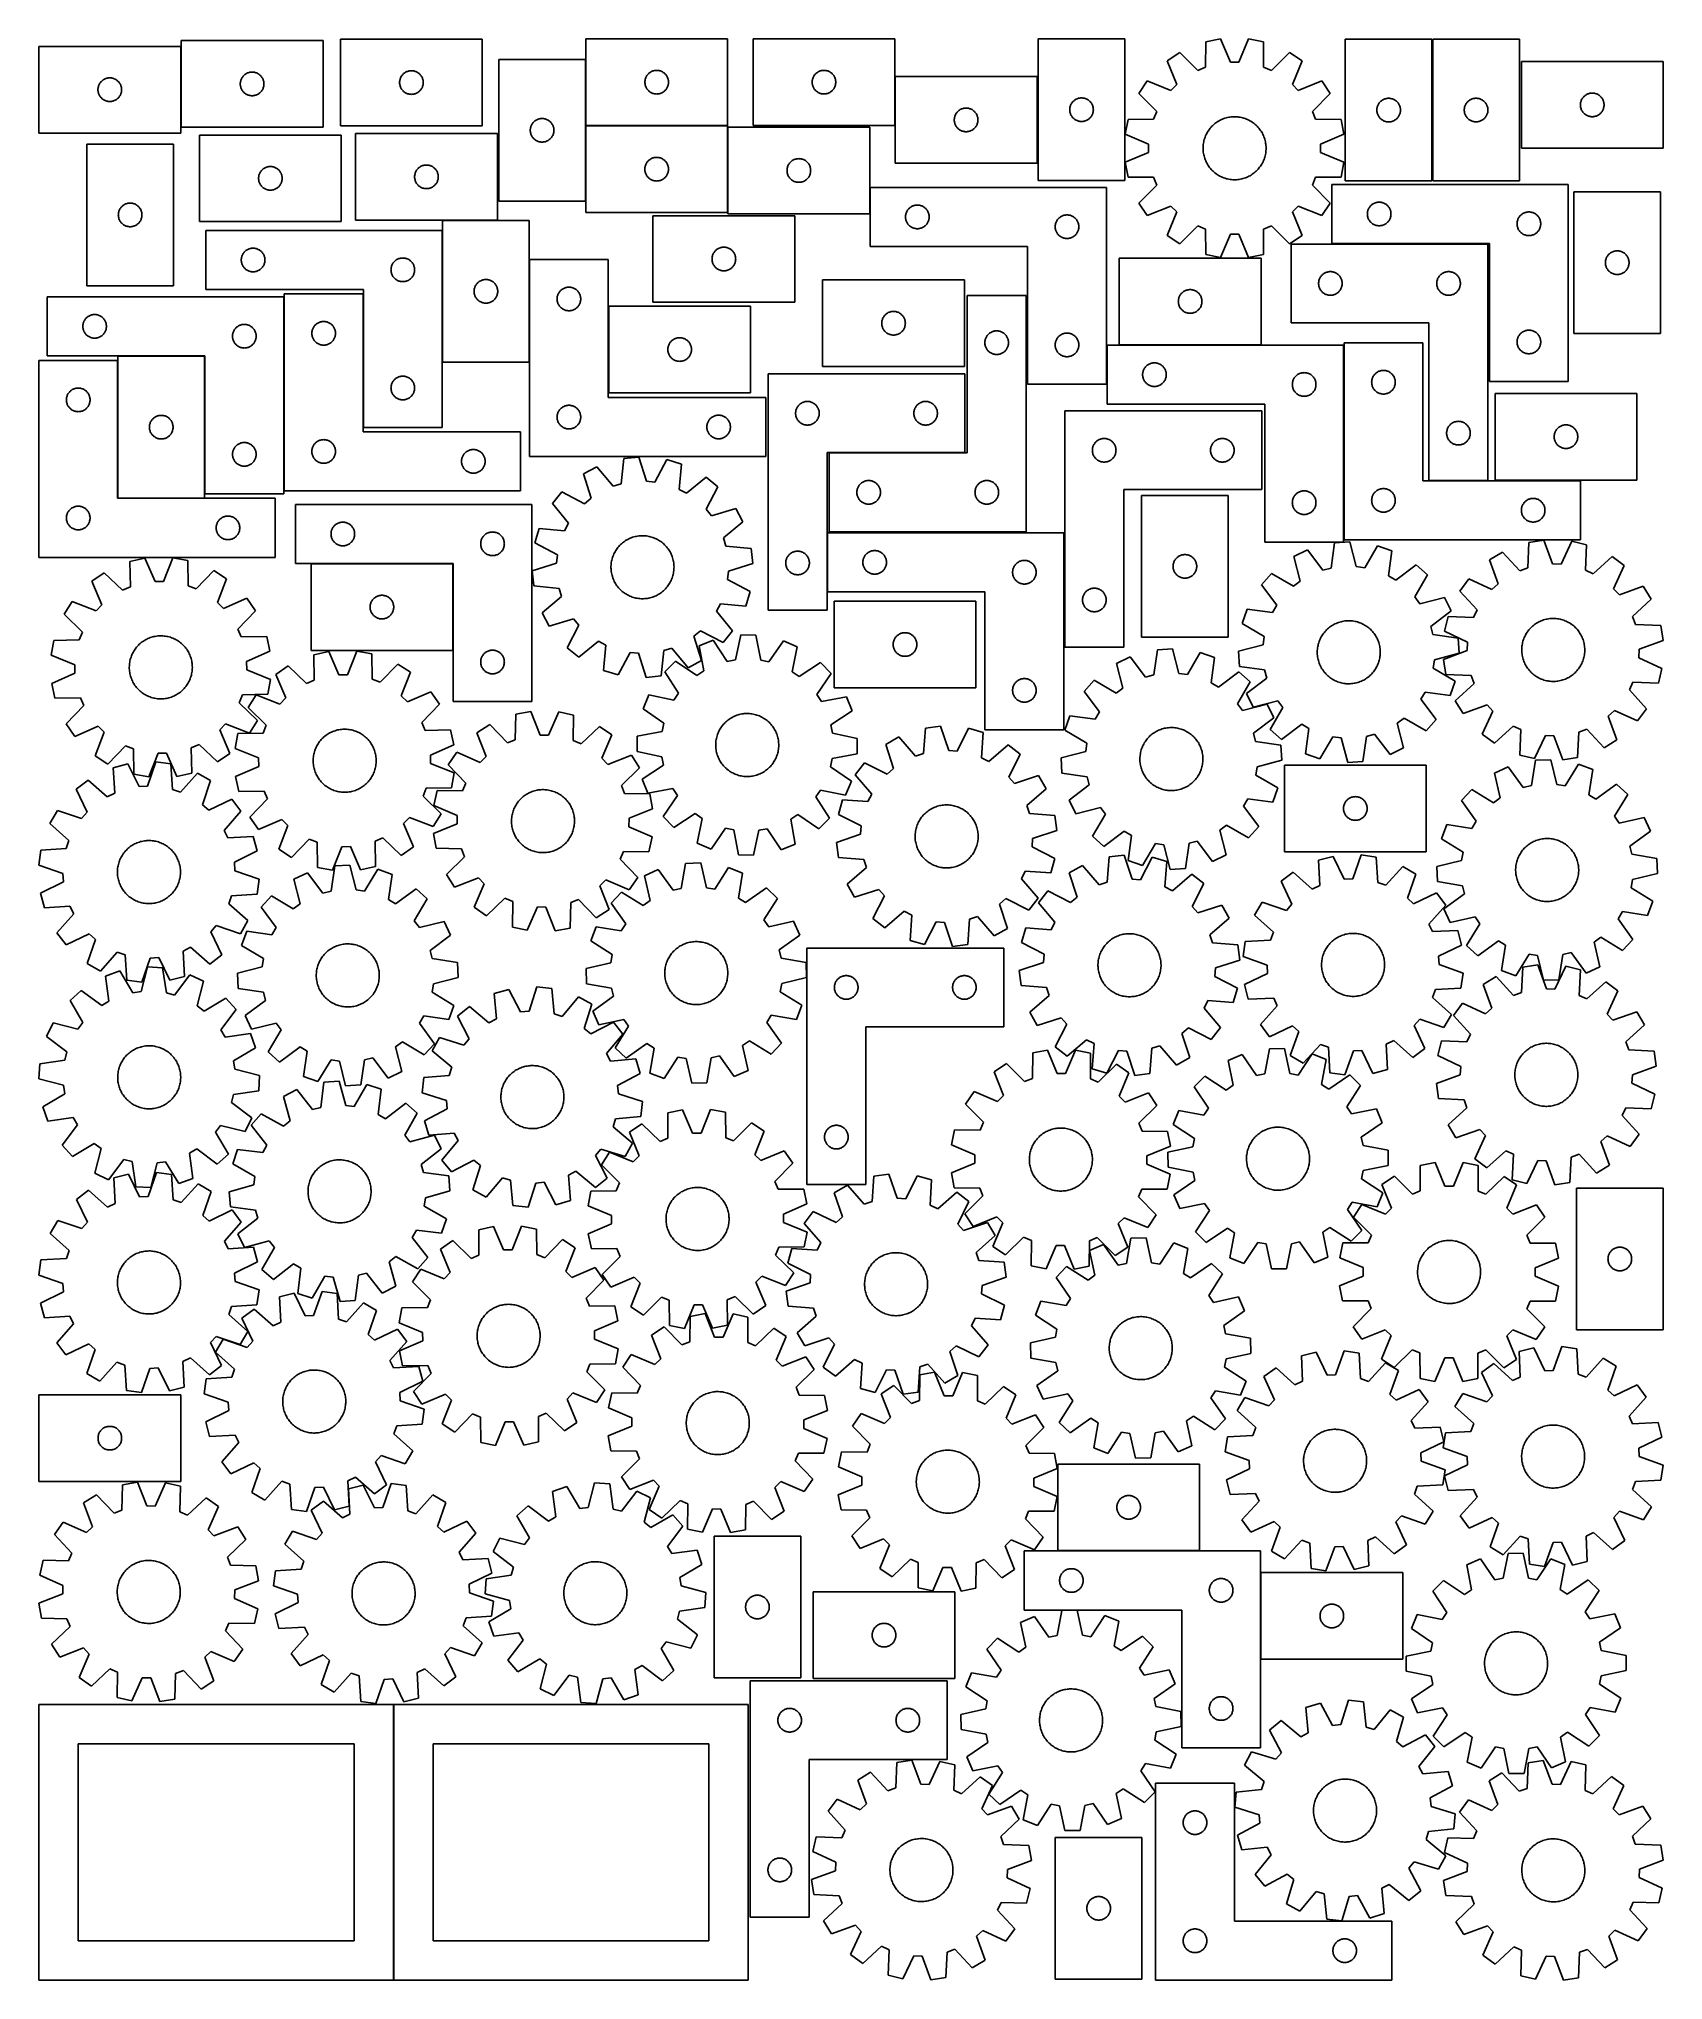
# Model space of a CAD drawing. Header units: millimetres. Extents: x 7 to 1243, y 7 to 1485.
import ezdxf

# ---------------------------------------------------------------- set-up
doc = ezdxf.new("R2010")
doc.units = ezdxf.units.MM
doc.layers.add('CUT', color=7, linetype='CONTINUOUS', true_color=0x000000)

msp = doc.modelspace()

# ---------------------------------------------------------------- linework, layer by layer
at = {"layer": 'CUT'}
for p, q in [((114.547786, 1479.419256), (6.547786, 1479.419256)), ((6.547786, 1479.419256), (6.547786, 1413.419256)), ((114.547786, 1413.419256), (114.547786, 1479.419256)), ((222.927793, 1483.837222), (114.927793, 1483.837222)), ((114.927793, 1483.837222), (114.927793, 1417.837222)), ((222.927793, 1417.837222), (222.927793, 1483.837222)), ((344.248227, 1484.88898), (236.248227, 1484.88898)), ((236.248227, 1484.88898), (236.248227, 1418.88898)), ((344.248227, 1418.88898), (344.248227, 1484.88898)), ((531.052547, 1485.150457), (423.052547, 1485.150457)), ((423.052547, 1485.150457), (423.052547, 1419.150457)), ((531.052547, 1419.150457), (531.052547, 1485.150457)), ((658.388972, 1485.160711), (550.388972, 1485.160711)), ((550.388972, 1485.160711), (550.388972, 1419.160711)), ((658.388972, 1419.160711), (658.388972, 1485.160711)), ((833.558072, 1485.174869), (767.558072, 1485.174869)), ((767.558072, 1485.174869), (767.558072, 1377.174869)), ((833.558072, 1377.174869), (833.558072, 1485.174869)), ((895.094623, 1482.910366), (895.027456, 1463.534146)), ((906.409265, 1485.160776), (895.094623, 1482.910366)), ((913.885633, 1467.284917), (906.409265, 1485.160776)), ((927.792474, 1485.16039), (920.315461, 1467.2848)), ((939.107035, 1482.909571), (927.792474, 1485.16039)), ((939.173502, 1463.533349), (939.107035, 1482.909571)), ((1067.438092, 1484.897769), (1001.438092, 1484.897769)), ((1001.438092, 1484.897769), (1001.438092, 1376.897769)), ((1067.438092, 1376.897769), (1067.438092, 1484.897769)), ((1068.017143, 1484.924378), (1068.017143, 1376.924378)), ((1134.017143, 1484.924378), (1068.017143, 1484.924378)), ((1134.017143, 1376.924378), (1134.017143, 1484.924378)), ((356.759697, 1469.516663), (356.759697, 1361.516663)), ((422.759697, 1469.516663), (356.759697, 1469.516663)), ((422.759697, 1361.516663), (422.759697, 1469.516663)), ((875.338967, 1474.727723), (865.746795, 1468.318689)), ((865.746795, 1468.318689), (873.099699, 1450.391692)), ((889.087025, 1461.073664), (875.338967, 1474.727723)), ((920.315461, 1467.2848), (913.885633, 1467.284917)), ((958.862396, 1474.726215), (945.113845, 1461.072653)), ((968.454336, 1468.316835), (958.862396, 1474.726215)), ((961.100785, 1450.390104), (968.454336, 1468.316835)), ((1243.47952, 1467.859439), (1135.47952, 1467.859439)), ((1135.47952, 1467.859439), (1135.47952, 1401.859439)), ((1243.47952, 1401.859439), (1243.47952, 1467.859439)), ((51.854453, 1448.748627), (52.025415, 1449.312211)), ((52.025415, 1449.312211), (52.23287, 1449.863407)), ((52.23287, 1449.863407), (52.475931, 1450.399854)), ((52.475931, 1450.399854), (52.753557, 1450.919256)), ((52.753557, 1450.919256), (53.064559, 1451.419388)), ((53.064559, 1451.419388), (53.407606, 1451.898109)), ((53.407606, 1451.898109), (53.781228, 1452.353368)), ((53.781228, 1452.353368), (54.183825, 1452.783217)), ((54.183825, 1452.783217), (54.613674, 1453.185814)), ((54.613674, 1453.185814), (55.068933, 1453.559436)), ((55.068933, 1453.559436), (55.547654, 1453.902483)), ((55.547654, 1453.902483), (56.047786, 1454.213485)), ((56.047786, 1454.213485), (56.567188, 1454.491111)), ((56.567188, 1454.491111), (57.103635, 1454.734172)), ((57.103635, 1454.734172), (57.654831, 1454.941627)), ((57.654831, 1454.941627), (58.218414, 1455.112588)), ((58.218414, 1455.112588), (58.791973, 1455.246324)), ((58.791973, 1455.246324), (59.37305, 1455.34226)), ((59.37305, 1455.34226), (59.959158, 1455.399986)), ((59.959158, 1455.399986), (60.547786, 1455.419256)), ((60.547786, 1455.419256), (61.136414, 1455.399986)), ((61.136414, 1455.399986), (61.722522, 1455.34226)), ((61.722522, 1455.34226), (62.303599, 1455.246324)), ((62.303599, 1455.246324), (62.877157, 1455.112588)), ((62.877157, 1455.112588), (63.440741, 1454.941627)), ((63.440741, 1454.941627), (63.991937, 1454.734172)), ((63.991937, 1454.734172), (64.528384, 1454.491111)), ((64.528384, 1454.491111), (65.047786, 1454.213485)), ((65.047786, 1454.213485), (65.547918, 1453.902483)), ((65.547918, 1453.902483), (66.026639, 1453.559436)), ((66.026639, 1453.559436), (66.481898, 1453.185814)), ((66.481898, 1453.185814), (66.911747, 1452.783217)), ((66.911747, 1452.783217), (67.314344, 1452.353368)), ((67.314344, 1452.353368), (67.687966, 1451.898109)), ((67.687966, 1451.898109), (68.031012, 1451.419388)), ((68.031012, 1451.419388), (68.342015, 1450.919256)), ((68.342015, 1450.919256), (68.619641, 1450.399854)), ((68.619641, 1450.399854), (68.862702, 1449.863407)), ((68.862702, 1449.863407), (69.070157, 1449.312211)), ((69.070157, 1449.312211), (69.241118, 1448.748627)), ((159.927793, 1450.837222), (159.947062, 1451.42585)), ((159.947062, 1450.248594), (159.927793, 1450.837222)), ((159.947062, 1451.42585), (160.004789, 1452.011958)), ((160.004789, 1449.662486), (159.947062, 1450.248594)), ((160.004789, 1452.011958), (160.100725, 1452.593035)), ((160.100725, 1449.081409), (160.004789, 1449.662486)), ((160.100725, 1452.593035), (160.23446, 1453.166593)), ((160.23446, 1453.166593), (160.405421, 1453.730177)), ((160.405421, 1453.730177), (160.612877, 1454.281373)), ((160.612877, 1454.281373), (160.855938, 1454.81782)), ((160.855938, 1454.81782), (161.133564, 1455.337222)), ((161.133564, 1455.337222), (161.444566, 1455.837354)), ((161.444566, 1455.837354), (161.787613, 1456.316075)), ((161.787613, 1456.316075), (162.161234, 1456.771334)), ((162.161234, 1456.771334), (162.563832, 1457.201183)), ((162.563832, 1457.201183), (162.99368, 1457.60378)), ((162.99368, 1457.60378), (163.44894, 1457.977402)), ((163.44894, 1457.977402), (163.927661, 1458.320448)), ((163.927661, 1458.320448), (164.427793, 1458.63145)), ((164.427793, 1458.63145), (164.947194, 1458.909076)), ((164.947194, 1458.909076), (165.483642, 1459.152138)), ((165.483642, 1459.152138), (166.034837, 1459.359593)), ((166.034837, 1459.359593), (166.598421, 1459.530554)), ((166.598421, 1459.530554), (167.17198, 1459.664289)), ((167.17198, 1459.664289), (167.753057, 1459.760226)), ((167.753057, 1459.760226), (168.339164, 1459.817952)), ((168.339164, 1459.817952), (168.927793, 1459.837222)), ((168.927793, 1459.837222), (169.516421, 1459.817952)), ((169.516421, 1459.817952), (170.102528, 1459.760226)), ((170.102528, 1459.760226), (170.683606, 1459.664289)), ((170.683606, 1459.664289), (171.257164, 1459.530554)), ((171.257164, 1459.530554), (171.820748, 1459.359593)), ((171.820748, 1459.359593), (172.371944, 1459.152138)), ((172.371944, 1459.152138), (172.908391, 1458.909076)), ((172.908391, 1458.909076), (173.427793, 1458.63145)), ((173.427793, 1458.63145), (173.927925, 1458.320448)), ((173.927925, 1458.320448), (174.406645, 1457.977402)), ((174.406645, 1457.977402), (174.861905, 1457.60378)), ((174.861905, 1457.60378), (175.291754, 1457.201183)), ((175.291754, 1457.201183), (175.694351, 1456.771334)), ((175.694351, 1456.771334), (176.067973, 1456.316075)), ((176.067973, 1456.316075), (176.411019, 1455.837354)), ((176.411019, 1455.837354), (176.722021, 1455.337222)), ((176.722021, 1455.337222), (176.999647, 1454.81782)), ((176.999647, 1454.81782), (177.242708, 1454.281373)), ((177.242708, 1454.281373), (177.450164, 1453.730177)), ((177.450164, 1453.730177), (177.621125, 1453.166593)), ((177.621125, 1453.166593), (177.75486, 1452.593035)), ((177.75486, 1452.593035), (177.850796, 1452.011958)), ((177.850796, 1449.662486), (177.75486, 1449.081409)), ((177.850796, 1452.011958), (177.908523, 1451.42585)), ((177.908523, 1450.248594), (177.850796, 1449.662486)), ((177.908523, 1451.42585), (177.927793, 1450.837222)), ((177.927793, 1450.837222), (177.908523, 1450.248594)), ((281.248227, 1451.88898), (281.267497, 1452.477608)), ((281.267497, 1451.300351), (281.248227, 1451.88898)), ((281.267497, 1452.477608), (281.325223, 1453.063715)), ((281.325223, 1450.714244), (281.267497, 1451.300351)), ((281.325223, 1453.063715), (281.42116, 1453.644792)), ((281.42116, 1450.133167), (281.325223, 1450.714244)), ((281.42116, 1453.644792), (281.554895, 1454.218351)), ((281.554895, 1449.559608), (281.42116, 1450.133167)), ((281.554895, 1454.218351), (281.725856, 1454.781935)), ((281.725856, 1448.996024), (281.554895, 1449.559608)), ((281.725856, 1454.781935), (281.933311, 1455.33313)), ((281.933311, 1455.33313), (282.176373, 1455.869578)), ((282.176373, 1455.869578), (282.453999, 1456.38898)), ((282.453999, 1456.38898), (282.765001, 1456.889112)), ((282.765001, 1456.889112), (283.108047, 1457.367832)), ((283.108047, 1457.367832), (283.481669, 1457.823092)), ((283.481669, 1457.823092), (283.884266, 1458.252941)), ((283.884266, 1458.252941), (284.314115, 1458.655538)), ((284.314115, 1458.655538), (284.769374, 1459.02916)), ((284.769374, 1459.02916), (285.248095, 1459.372206)), ((285.248095, 1459.372206), (285.748227, 1459.683208)), ((285.748227, 1459.683208), (286.267629, 1459.960834)), ((286.267629, 1459.960834), (286.804076, 1460.203895)), ((286.804076, 1460.203895), (287.355272, 1460.411351)), ((287.355272, 1460.411351), (287.918856, 1460.582312)), ((287.918856, 1460.582312), (288.492414, 1460.716047)), ((288.492414, 1460.716047), (289.073491, 1460.811983)), ((289.073491, 1460.811983), (289.659599, 1460.86971)), ((289.659599, 1460.86971), (290.248227, 1460.88898)), ((290.248227, 1460.88898), (290.836855, 1460.86971)), ((290.836855, 1460.86971), (291.422963, 1460.811983)), ((291.422963, 1460.811983), (292.00404, 1460.716047)), ((292.00404, 1460.716047), (292.577599, 1460.582312)), ((292.577599, 1460.582312), (293.141182, 1460.411351)), ((293.141182, 1460.411351), (293.692378, 1460.203895)), ((293.692378, 1460.203895), (294.228825, 1459.960834)), ((294.228825, 1459.960834), (294.748227, 1459.683208)), ((294.748227, 1459.683208), (295.248359, 1459.372206)), ((295.248359, 1459.372206), (295.72708, 1459.02916)), ((295.72708, 1459.02916), (296.18234, 1458.655538)), ((296.18234, 1458.655538), (296.612188, 1458.252941)), ((296.612188, 1458.252941), (297.014785, 1457.823092)), ((297.014785, 1457.823092), (297.388407, 1457.367832)), ((297.388407, 1457.367832), (297.731454, 1456.889112)), ((297.731454, 1456.889112), (298.042456, 1456.38898)), ((298.042456, 1456.38898), (298.320082, 1455.869578)), ((298.320082, 1455.869578), (298.563143, 1455.33313)), ((298.563143, 1455.33313), (298.770598, 1454.781935)), ((298.770598, 1454.781935), (298.94156, 1454.218351)), ((298.94156, 1449.559608), (298.770598, 1448.996024)), ((298.94156, 1454.218351), (299.075295, 1453.644792)), ((299.075295, 1450.133167), (298.94156, 1449.559608)), ((299.075295, 1453.644792), (299.171231, 1453.063715)), ((299.171231, 1450.714244), (299.075295, 1450.133167)), ((299.171231, 1453.063715), (299.228958, 1452.477608)), ((299.228958, 1451.300351), (299.171231, 1450.714244)), ((299.228958, 1452.477608), (299.248227, 1451.88898)), ((299.248227, 1451.88898), (299.228958, 1451.300351)), ((468.052547, 1452.150457), (468.071816, 1452.739085)), ((468.071816, 1451.561829), (468.052547, 1452.150457)), ((468.071816, 1452.739085), (468.129543, 1453.325193)), ((468.129543, 1450.975721), (468.071816, 1451.561829)), ((468.129543, 1453.325193), (468.225479, 1453.90627)), ((468.225479, 1450.394644), (468.129543, 1450.975721)), ((468.225479, 1453.90627), (468.359214, 1454.479829)), ((468.359214, 1449.821086), (468.225479, 1450.394644)), ((468.359214, 1454.479829), (468.530175, 1455.043412)), ((468.530175, 1449.257502), (468.359214, 1449.821086)), ((468.530175, 1455.043412), (468.737631, 1455.594608)), ((468.737631, 1448.706306), (468.530175, 1449.257502)), ((468.737631, 1455.594608), (468.980692, 1456.131055)), ((468.980692, 1456.131055), (469.258318, 1456.650457)), ((469.258318, 1456.650457), (469.56932, 1457.150589)), ((469.56932, 1457.150589), (469.912367, 1457.62931)), ((469.912367, 1457.62931), (470.285988, 1458.08457)), ((470.285988, 1458.08457), (470.688586, 1458.514418)), ((470.688586, 1458.514418), (471.118434, 1458.917015)), ((471.118434, 1458.917015), (471.573694, 1459.290637)), ((471.573694, 1459.290637), (472.052415, 1459.633684)), ((472.052415, 1459.633684), (472.552547, 1459.944686)), ((472.552547, 1459.944686), (473.071948, 1460.222312)), ((473.071948, 1460.222312), (473.608396, 1460.465373)), ((473.608396, 1460.465373), (474.159591, 1460.672828)), ((474.159591, 1460.672828), (474.723175, 1460.84379)), ((474.723175, 1460.84379), (475.296734, 1460.977525)), ((475.296734, 1460.977525), (475.877811, 1461.073461)), ((475.877811, 1461.073461), (476.463918, 1461.131188)), ((476.463918, 1461.131188), (477.052547, 1461.150457)), ((477.052547, 1461.150457), (477.641175, 1461.131188)), ((477.641175, 1461.131188), (478.227282, 1461.073461)), ((478.227282, 1461.073461), (478.80836, 1460.977525)), ((478.80836, 1460.977525), (479.381918, 1460.84379)), ((479.381918, 1460.84379), (479.945502, 1460.672828)), ((479.945502, 1460.672828), (480.496698, 1460.465373)), ((480.496698, 1460.465373), (481.033145, 1460.222312)), ((481.033145, 1460.222312), (481.552547, 1459.944686)), ((481.552547, 1459.944686), (482.052679, 1459.633684)), ((482.052679, 1459.633684), (482.5314, 1459.290637)), ((482.5314, 1459.290637), (482.986659, 1458.917015)), ((482.986659, 1458.917015), (483.416508, 1458.514418)), ((483.416508, 1458.514418), (483.819105, 1458.08457)), ((483.819105, 1458.08457), (484.192727, 1457.62931)), ((484.192727, 1457.62931), (484.535773, 1457.150589)), ((484.535773, 1457.150589), (484.846775, 1456.650457)), ((484.846775, 1456.650457), (485.124401, 1456.131055)), ((485.124401, 1456.131055), (485.367462, 1455.594608)), ((485.367462, 1455.594608), (485.574918, 1455.043412)), ((485.574918, 1449.257502), (485.367462, 1448.706306)), ((485.574918, 1455.043412), (485.745879, 1454.479829)), ((485.745879, 1449.821086), (485.574918, 1449.257502)), ((485.745879, 1454.479829), (485.879614, 1453.90627)), ((485.879614, 1450.394644), (485.745879, 1449.821086)), ((485.879614, 1453.90627), (485.97555, 1453.325193)), ((485.97555, 1450.975721), (485.879614, 1450.394644)), ((485.97555, 1453.325193), (486.033277, 1452.739085)), ((486.033277, 1451.561829), (485.97555, 1450.975721)), ((486.033277, 1452.739085), (486.052547, 1452.150457)), ((486.052547, 1452.150457), (486.033277, 1451.561829)), ((595.388972, 1452.160711), (595.408242, 1452.749339)), ((595.408242, 1451.572083), (595.388972, 1452.160711)), ((595.408242, 1452.749339), (595.465969, 1453.335447)), ((595.465969, 1450.985975), (595.408242, 1451.572083)), ((595.465969, 1453.335447), (595.561905, 1453.916524)), ((595.561905, 1450.404898), (595.465969, 1450.985975)), ((595.561905, 1453.916524), (595.69564, 1454.490083)), ((595.69564, 1449.83134), (595.561905, 1450.404898)), ((595.69564, 1454.490083), (595.866601, 1455.053666)), ((595.866601, 1449.267756), (595.69564, 1449.83134)), ((595.866601, 1455.053666), (596.074057, 1455.604862)), ((596.074057, 1448.71656), (595.866601, 1449.267756)), ((596.074057, 1455.604862), (596.317118, 1456.141309)), ((596.317118, 1456.141309), (596.594744, 1456.660711)), ((596.594744, 1456.660711), (596.905746, 1457.160843)), ((596.905746, 1457.160843), (597.248792, 1457.639564)), ((597.248792, 1457.639564), (597.622414, 1458.094823)), ((597.622414, 1458.094823), (598.025011, 1458.524672)), ((598.025011, 1458.524672), (598.45486, 1458.927269)), ((598.45486, 1458.927269), (598.91012, 1459.300891)), ((598.91012, 1459.300891), (599.38884, 1459.643938)), ((599.38884, 1459.643938), (599.888972, 1459.95494)), ((599.888972, 1459.95494), (600.408374, 1460.232566)), ((600.408374, 1460.232566), (600.944822, 1460.475627)), ((600.944822, 1460.475627), (601.496017, 1460.683082)), ((601.496017, 1460.683082), (602.059601, 1460.854044)), ((602.059601, 1460.854044), (602.63316, 1460.987779)), ((602.63316, 1460.987779), (603.214237, 1461.083715)), ((603.214237, 1461.083715), (603.800344, 1461.141441)), ((603.800344, 1461.141441), (604.388972, 1461.160711)), ((604.388972, 1461.160711), (604.977601, 1461.141441)), ((604.977601, 1461.141441), (605.563708, 1461.083715)), ((605.563708, 1461.083715), (606.144785, 1460.987779)), ((606.144785, 1460.987779), (606.718344, 1460.854044)), ((606.718344, 1460.854044), (607.281928, 1460.683082)), ((607.281928, 1460.683082), (607.833123, 1460.475627)), ((607.833123, 1460.475627), (608.369571, 1460.232566)), ((608.369571, 1460.232566), (608.888972, 1459.95494)), ((608.888972, 1459.95494), (609.389105, 1459.643938)), ((609.389105, 1459.643938), (609.867825, 1459.300891)), ((609.867825, 1459.300891), (610.323085, 1458.927269)), ((610.323085, 1458.927269), (610.752933, 1458.524672)), ((610.752933, 1458.524672), (611.155531, 1458.094823)), ((611.155531, 1458.094823), (611.529152, 1457.639564)), ((611.529152, 1457.639564), (611.872199, 1457.160843)), ((611.872199, 1457.160843), (612.183201, 1456.660711)), ((612.183201, 1456.660711), (612.460827, 1456.141309)), ((612.460827, 1456.141309), (612.703888, 1455.604862)), ((612.703888, 1455.604862), (612.911344, 1455.053666)), ((612.911344, 1449.267756), (612.703888, 1448.71656)), ((612.911344, 1455.053666), (613.082305, 1454.490083)), ((613.082305, 1449.83134), (612.911344, 1449.267756)), ((613.082305, 1454.490083), (613.21604, 1453.916524)), ((613.21604, 1450.404898), (613.082305, 1449.83134)), ((613.21604, 1453.916524), (613.311976, 1453.335447)), ((613.311976, 1450.985975), (613.21604, 1450.404898)), ((613.311976, 1453.335447), (613.369703, 1452.749339)), ((613.369703, 1451.572083), (613.311976, 1450.985975)), ((613.369703, 1452.749339), (613.388972, 1452.160711)), ((613.388972, 1452.160711), (613.369703, 1451.572083)), ((766.654294, 1456.426577), (658.654294, 1456.426577)), ((658.654294, 1456.426577), (658.654294, 1390.426577)), ((766.654294, 1390.426577), (766.654294, 1456.426577)), ((850.626311, 1453.19875), (844.216931, 1443.60681)), ((868.553042, 1445.845199), (850.626311, 1453.19875)), ((873.099699, 1450.391692), (868.553042, 1445.845199)), ((895.027456, 1463.534146), (889.087025, 1461.073664)), ((945.113845, 1461.072653), (939.173502, 1463.533349)), ((965.647278, 1445.843446), (961.100785, 1450.390104)), ((983.574275, 1453.19635), (965.647278, 1445.843446)), ((989.983308, 1443.604179), (983.574275, 1453.19635)), ((51.547786, 1446.419256), (51.567056, 1447.007884)), ((51.567056, 1445.830628), (51.547786, 1446.419256)), ((51.567056, 1447.007884), (51.624782, 1447.593992)), ((51.624782, 1445.24452), (51.567056, 1445.830628)), ((51.624782, 1447.593992), (51.720718, 1448.175069)), ((51.720718, 1444.663443), (51.624782, 1445.24452)), ((51.720718, 1448.175069), (51.854453, 1448.748627)), ((51.854453, 1444.089885), (51.720718, 1444.663443)), ((52.025415, 1443.526301), (51.854453, 1444.089885)), ((52.23287, 1442.975105), (52.025415, 1443.526301)), ((52.475931, 1442.438658), (52.23287, 1442.975105)), ((52.753557, 1441.919256), (52.475931, 1442.438658)), ((53.064559, 1441.419124), (52.753557, 1441.919256)), ((53.407606, 1440.940403), (53.064559, 1441.419124)), ((53.781228, 1440.485144), (53.407606, 1440.940403)), ((54.183825, 1440.055295), (53.781228, 1440.485144)), ((54.613674, 1439.652698), (54.183825, 1440.055295)), ((55.068933, 1439.279076), (54.613674, 1439.652698)), ((55.547654, 1438.93603), (55.068933, 1439.279076)), ((56.047786, 1438.625027), (55.547654, 1438.93603)), ((56.567188, 1438.347401), (56.047786, 1438.625027)), ((57.103635, 1438.10434), (56.567188, 1438.347401)), ((57.654831, 1437.896885), (57.103635, 1438.10434)), ((58.218414, 1437.725924), (57.654831, 1437.896885)), ((58.791973, 1437.592189), (58.218414, 1437.725924)), ((59.37305, 1437.496252), (58.791973, 1437.592189)), ((59.959158, 1437.438526), (59.37305, 1437.496252)), ((60.547786, 1437.419256), (59.959158, 1437.438526)), ((61.136414, 1437.438526), (60.547786, 1437.419256)), ((61.722522, 1437.496252), (61.136414, 1437.438526)), ((62.303599, 1437.592189), (61.722522, 1437.496252)), ((62.877157, 1437.725924), (62.303599, 1437.592189)), ((63.440741, 1437.896885), (62.877157, 1437.725924)), ((63.991937, 1438.10434), (63.440741, 1437.896885)), ((64.528384, 1438.347401), (63.991937, 1438.10434)), ((65.047786, 1438.625027), (64.528384, 1438.347401)), ((65.547918, 1438.93603), (65.047786, 1438.625027)), ((66.026639, 1439.279076), (65.547918, 1438.93603)), ((66.481898, 1439.652698), (66.026639, 1439.279076)), ((66.911747, 1440.055295), (66.481898, 1439.652698)), ((67.314344, 1440.485144), (66.911747, 1440.055295)), ((67.687966, 1440.940403), (67.314344, 1440.485144)), ((68.031012, 1441.419124), (67.687966, 1440.940403)), ((68.342015, 1441.919256), (68.031012, 1441.419124)), ((68.619641, 1442.438658), (68.342015, 1441.919256)), ((68.862702, 1442.975105), (68.619641, 1442.438658)), ((69.070157, 1443.526301), (68.862702, 1442.975105)), ((69.241118, 1444.089885), (69.070157, 1443.526301)), ((69.241118, 1448.748627), (69.374853, 1448.175069)), ((69.374853, 1444.663443), (69.241118, 1444.089885)), ((69.374853, 1448.175069), (69.47079, 1447.593992)), ((69.47079, 1445.24452), (69.374853, 1444.663443)), ((69.47079, 1447.593992), (69.528516, 1447.007884)), ((69.528516, 1445.830628), (69.47079, 1445.24452)), ((69.528516, 1447.007884), (69.547786, 1446.419256)), ((69.547786, 1446.419256), (69.528516, 1445.830628)), ((160.23446, 1448.50785), (160.100725, 1449.081409)), ((160.405421, 1447.944267), (160.23446, 1448.50785)), ((160.612877, 1447.393071), (160.405421, 1447.944267)), ((160.855938, 1446.856624), (160.612877, 1447.393071)), ((161.133564, 1446.337222), (160.855938, 1446.856624)), ((161.444566, 1445.83709), (161.133564, 1446.337222)), ((161.787613, 1445.358369), (161.444566, 1445.83709)), ((162.161234, 1444.903109), (161.787613, 1445.358369)), ((162.563832, 1444.473261), (162.161234, 1444.903109)), ((162.99368, 1444.070664), (162.563832, 1444.473261)), ((163.44894, 1443.697042), (162.99368, 1444.070664)), ((163.927661, 1443.353995), (163.44894, 1443.697042)), ((164.427793, 1443.042993), (163.927661, 1443.353995)), ((164.947194, 1442.765367), (164.427793, 1443.042993)), ((165.483642, 1442.522306), (164.947194, 1442.765367)), ((166.034837, 1442.314851), (165.483642, 1442.522306)), ((166.598421, 1442.143889), (166.034837, 1442.314851)), ((167.17198, 1442.010154), (166.598421, 1442.143889)), ((167.753057, 1441.914218), (167.17198, 1442.010154)), ((168.339164, 1441.856491), (167.753057, 1441.914218)), ((168.927793, 1441.837222), (168.339164, 1441.856491)), ((169.516421, 1441.856491), (168.927793, 1441.837222)), ((170.102528, 1441.914218), (169.516421, 1441.856491)), ((170.683606, 1442.010154), (170.102528, 1441.914218)), ((171.257164, 1442.143889), (170.683606, 1442.010154)), ((171.820748, 1442.314851), (171.257164, 1442.143889)), ((172.371944, 1442.522306), (171.820748, 1442.314851)), ((172.908391, 1442.765367), (172.371944, 1442.522306)), ((173.427793, 1443.042993), (172.908391, 1442.765367)), ((173.927925, 1443.353995), (173.427793, 1443.042993)), ((174.406645, 1443.697042), (173.927925, 1443.353995)), ((174.861905, 1444.070664), (174.406645, 1443.697042)), ((175.291754, 1444.473261), (174.861905, 1444.070664)), ((175.694351, 1444.903109), (175.291754, 1444.473261)), ((176.067973, 1445.358369), (175.694351, 1444.903109)), ((176.411019, 1445.83709), (176.067973, 1445.358369)), ((176.722021, 1446.337222), (176.411019, 1445.83709)), ((176.999647, 1446.856624), (176.722021, 1446.337222)), ((177.242708, 1447.393071), (176.999647, 1446.856624)), ((177.450164, 1447.944267), (177.242708, 1447.393071)), ((177.621125, 1448.50785), (177.450164, 1447.944267)), ((177.75486, 1449.081409), (177.621125, 1448.50785)), ((281.933311, 1448.444829), (281.725856, 1448.996024)), ((282.176373, 1447.908381), (281.933311, 1448.444829)), ((282.453999, 1447.38898), (282.176373, 1447.908381)), ((282.765001, 1446.888847), (282.453999, 1447.38898)), ((283.108047, 1446.410127), (282.765001, 1446.888847)), ((283.481669, 1445.954867), (283.108047, 1446.410127)), ((283.884266, 1445.525019), (283.481669, 1445.954867)), ((284.314115, 1445.122421), (283.884266, 1445.525019)), ((284.769374, 1444.7488), (284.314115, 1445.122421)), ((285.248095, 1444.405753), (284.769374, 1444.7488)), ((285.748227, 1444.094751), (285.248095, 1444.405753)), ((286.267629, 1443.817125), (285.748227, 1444.094751)), ((286.804076, 1443.574064), (286.267629, 1443.817125)), ((287.355272, 1443.366608), (286.804076, 1443.574064)), ((287.918856, 1443.195647), (287.355272, 1443.366608)), ((288.492414, 1443.061912), (287.918856, 1443.195647)), ((289.073491, 1442.965976), (288.492414, 1443.061912)), ((289.659599, 1442.908249), (289.073491, 1442.965976)), ((290.248227, 1442.88898), (289.659599, 1442.908249)), ((290.836855, 1442.908249), (290.248227, 1442.88898)), ((291.422963, 1442.965976), (290.836855, 1442.908249)), ((292.00404, 1443.061912), (291.422963, 1442.965976)), ((292.577599, 1443.195647), (292.00404, 1443.061912)), ((293.141182, 1443.366608), (292.577599, 1443.195647)), ((293.692378, 1443.574064), (293.141182, 1443.366608)), ((294.228825, 1443.817125), (293.692378, 1443.574064)), ((294.748227, 1444.094751), (294.228825, 1443.817125)), ((295.248359, 1444.405753), (294.748227, 1444.094751)), ((295.72708, 1444.7488), (295.248359, 1444.405753)), ((296.18234, 1445.122421), (295.72708, 1444.7488)), ((296.612188, 1445.525019), (296.18234, 1445.122421)), ((297.014785, 1445.954867), (296.612188, 1445.525019)), ((297.388407, 1446.410127), (297.014785, 1445.954867)), ((297.731454, 1446.888847), (297.388407, 1446.410127)), ((298.042456, 1447.38898), (297.731454, 1446.888847)), ((298.320082, 1447.908381), (298.042456, 1447.38898)), ((298.563143, 1448.444829), (298.320082, 1447.908381)), ((298.770598, 1448.996024), (298.563143, 1448.444829)), ((468.980692, 1448.169859), (468.737631, 1448.706306)), ((469.258318, 1447.650457), (468.980692, 1448.169859)), ((469.56932, 1447.150325), (469.258318, 1447.650457)), ((469.912367, 1446.671604), (469.56932, 1447.150325)), ((470.285988, 1446.216345), (469.912367, 1446.671604)), ((470.688586, 1445.786496), (470.285988, 1446.216345)), ((471.118434, 1445.383899), (470.688586, 1445.786496)), ((471.573694, 1445.010277), (471.118434, 1445.383899)), ((472.052415, 1444.667231), (471.573694, 1445.010277)), ((472.552547, 1444.356229), (472.052415, 1444.667231)), ((473.071948, 1444.078603), (472.552547, 1444.356229)), ((473.608396, 1443.835541), (473.071948, 1444.078603)), ((474.159591, 1443.628086), (473.608396, 1443.835541)), ((474.723175, 1443.457125), (474.159591, 1443.628086)), ((475.296734, 1443.32339), (474.723175, 1443.457125)), ((475.877811, 1443.227453), (475.296734, 1443.32339)), ((476.463918, 1443.169727), (475.877811, 1443.227453)), ((477.052547, 1443.150457), (476.463918, 1443.169727)), ((477.641175, 1443.169727), (477.052547, 1443.150457)), ((478.227282, 1443.227453), (477.641175, 1443.169727)), ((478.80836, 1443.32339), (478.227282, 1443.227453)), ((479.381918, 1443.457125), (478.80836, 1443.32339)), ((479.945502, 1443.628086), (479.381918, 1443.457125)), ((480.496698, 1443.835541), (479.945502, 1443.628086)), ((481.033145, 1444.078603), (480.496698, 1443.835541)), ((481.552547, 1444.356229), (481.033145, 1444.078603)), ((482.052679, 1444.667231), (481.552547, 1444.356229)), ((482.5314, 1445.010277), (482.052679, 1444.667231)), ((482.986659, 1445.383899), (482.5314, 1445.010277)), ((483.416508, 1445.786496), (482.986659, 1445.383899)), ((483.819105, 1446.216345), (483.416508, 1445.786496)), ((484.192727, 1446.671604), (483.819105, 1446.216345)), ((484.535773, 1447.150325), (484.192727, 1446.671604)), ((484.846775, 1447.650457), (484.535773, 1447.150325)), ((485.124401, 1448.169859), (484.846775, 1447.650457)), ((485.367462, 1448.706306), (485.124401, 1448.169859)), ((596.317118, 1448.180113), (596.074057, 1448.71656)), ((596.594744, 1447.660711), (596.317118, 1448.180113)), ((596.905746, 1447.160579), (596.594744, 1447.660711)), ((597.248792, 1446.681858), (596.905746, 1447.160579)), ((597.622414, 1446.226599), (597.248792, 1446.681858)), ((598.025011, 1445.79675), (597.622414, 1446.226599)), ((598.45486, 1445.394153), (598.025011, 1445.79675)), ((598.91012, 1445.020531), (598.45486, 1445.394153)), ((599.38884, 1444.677485), (598.91012, 1445.020531)), ((599.888972, 1444.366482), (599.38884, 1444.677485)), ((600.408374, 1444.088856), (599.888972, 1444.366482)), ((600.944822, 1443.845795), (600.408374, 1444.088856)), ((601.496017, 1443.63834), (600.944822, 1443.845795)), ((602.059601, 1443.467379), (601.496017, 1443.63834)), ((602.63316, 1443.333644), (602.059601, 1443.467379)), ((603.214237, 1443.237707), (602.63316, 1443.333644)), ((603.800344, 1443.179981), (603.214237, 1443.237707)), ((604.388972, 1443.160711), (603.800344, 1443.179981)), ((604.977601, 1443.179981), (604.388972, 1443.160711)), ((605.563708, 1443.237707), (604.977601, 1443.179981)), ((606.144785, 1443.333644), (605.563708, 1443.237707)), ((606.718344, 1443.467379), (606.144785, 1443.333644)), ((607.281928, 1443.63834), (606.718344, 1443.467379)), ((607.833123, 1443.845795), (607.281928, 1443.63834)), ((608.369571, 1444.088856), (607.833123, 1443.845795)), ((608.888972, 1444.366482), (608.369571, 1444.088856)), ((609.389105, 1444.677485), (608.888972, 1444.366482)), ((609.867825, 1445.020531), (609.389105, 1444.677485)), ((610.323085, 1445.394153), (609.867825, 1445.020531)), ((610.752933, 1445.79675), (610.323085, 1445.394153)), ((611.155531, 1446.226599), (610.752933, 1445.79675)), ((611.529152, 1446.681858), (611.155531, 1446.226599)), ((611.872199, 1447.160579), (611.529152, 1446.681858)), ((612.183201, 1447.660711), (611.872199, 1447.160579)), ((612.460827, 1448.180113), (612.183201, 1447.660711)), ((612.703888, 1448.71656), (612.460827, 1448.180113)), ((792.035701, 1434.067824), (792.243156, 1434.61902)), ((792.243156, 1434.61902), (792.486217, 1435.155467)), ((792.486217, 1435.155467), (792.763843, 1435.674869)), ((792.763843, 1435.674869), (793.074845, 1436.175001)), ((793.074845, 1436.175001), (793.417892, 1436.653722)), ((793.417892, 1436.653722), (793.791514, 1437.108981)), ((793.791514, 1437.108981), (794.194111, 1437.53883)), ((794.194111, 1437.53883), (794.623959, 1437.941427)), ((794.623959, 1437.941427), (795.079219, 1438.315049)), ((795.079219, 1438.315049), (795.55794, 1438.658095)), ((795.55794, 1438.658095), (796.058072, 1438.969098)), ((796.058072, 1438.969098), (796.577474, 1439.246724)), ((796.577474, 1439.246724), (797.113921, 1439.489785)), ((797.113921, 1439.489785), (797.665117, 1439.69724)), ((797.665117, 1439.69724), (798.2287, 1439.868201)), ((798.2287, 1439.868201), (798.802259, 1440.001936)), ((798.802259, 1440.001936), (799.383336, 1440.097873)), ((799.383336, 1440.097873), (799.969444, 1440.155599)), ((799.969444, 1440.155599), (800.558072, 1440.174869)), ((800.558072, 1440.174869), (801.1467, 1440.155599)), ((801.1467, 1440.155599), (801.732808, 1440.097873)), ((801.732808, 1440.097873), (802.313885, 1440.001936)), ((802.313885, 1440.001936), (802.887443, 1439.868201)), ((802.887443, 1439.868201), (803.451027, 1439.69724)), ((803.451027, 1439.69724), (804.002223, 1439.489785)), ((804.002223, 1439.489785), (804.53867, 1439.246724)), ((804.53867, 1439.246724), (805.058072, 1438.969098)), ((805.058072, 1438.969098), (805.558204, 1438.658095)), ((805.558204, 1438.658095), (806.036925, 1438.315049)), ((806.036925, 1438.315049), (806.492184, 1437.941427)), ((806.492184, 1437.941427), (806.922033, 1437.53883)), ((806.922033, 1437.53883), (807.32463, 1437.108981)), ((807.32463, 1437.108981), (807.698252, 1436.653722)), ((807.698252, 1436.653722), (808.041298, 1436.175001)), ((808.041298, 1436.175001), (808.3523, 1435.674869)), ((808.3523, 1435.674869), (808.629926, 1435.155467)), ((808.629926, 1435.155467), (808.872988, 1434.61902)), ((808.872988, 1434.61902), (809.080443, 1434.067824)), ((844.216931, 1443.60681), (857.870493, 1429.858259)), ((976.32925, 1429.856121), (989.983308, 1443.604179)), ((1025.915721, 1433.790724), (1026.123176, 1434.34192)), ((1026.123176, 1434.34192), (1026.366237, 1434.878368)), ((1026.366237, 1434.878368), (1026.643863, 1435.397769)), ((1026.643863, 1435.397769), (1026.954865, 1435.897901)), ((1026.954865, 1435.897901), (1027.297912, 1436.376622)), ((1027.297912, 1436.376622), (1027.671534, 1436.831882)), ((1027.671534, 1436.831882), (1028.074131, 1437.26173)), ((1028.074131, 1437.26173), (1028.50398, 1437.664328)), ((1028.50398, 1437.664328), (1028.959239, 1438.037949)), ((1028.959239, 1438.037949), (1029.43796, 1438.380996)), ((1029.43796, 1438.380996), (1029.938092, 1438.691998)), ((1029.938092, 1438.691998), (1030.457494, 1438.969624)), ((1030.457494, 1438.969624), (1030.993941, 1439.212685)), ((1030.993941, 1439.212685), (1031.545137, 1439.42014)), ((1031.545137, 1439.42014), (1032.108721, 1439.591102)), ((1032.108721, 1439.591102), (1032.682279, 1439.724837)), ((1032.682279, 1439.724837), (1033.263356, 1439.820773)), ((1033.263356, 1439.820773), (1033.849464, 1439.8785)), ((1033.849464, 1439.8785), (1034.438092, 1439.897769)), ((1034.438092, 1439.897769), (1035.02672, 1439.8785)), ((1035.02672, 1439.8785), (1035.612828, 1439.820773)), ((1035.612828, 1439.820773), (1036.193905, 1439.724837)), ((1036.193905, 1439.724837), (1036.767463, 1439.591102)), ((1036.767463, 1439.591102), (1037.331047, 1439.42014)), ((1037.331047, 1439.42014), (1037.882243, 1439.212685)), ((1037.882243, 1439.212685), (1038.41869, 1438.969624)), ((1038.41869, 1438.969624), (1038.938092, 1438.691998)), ((1038.938092, 1438.691998), (1039.438224, 1438.380996)), ((1039.438224, 1438.380996), (1039.916945, 1438.037949)), ((1039.916945, 1438.037949), (1040.372204, 1437.664328)), ((1040.372204, 1437.664328), (1040.802053, 1437.26173)), ((1040.802053, 1437.26173), (1041.20465, 1436.831882)), ((1041.20465, 1436.831882), (1041.578272, 1436.376622)), ((1041.578272, 1436.376622), (1041.921318, 1435.897901)), ((1041.921318, 1435.897901), (1042.232321, 1435.397769)), ((1042.232321, 1435.397769), (1042.509947, 1434.878368)), ((1042.509947, 1434.878368), (1042.753008, 1434.34192)), ((1042.753008, 1434.34192), (1042.960463, 1433.790724)), ((1092.494772, 1433.817333), (1092.702227, 1434.368529)), ((1092.702227, 1434.368529), (1092.945288, 1434.904976)), ((1092.945288, 1434.904976), (1093.222914, 1435.424378)), ((1093.222914, 1435.424378), (1093.533916, 1435.92451)), ((1093.533916, 1435.92451), (1093.876963, 1436.403231)), ((1093.876963, 1436.403231), (1094.250585, 1436.85849)), ((1094.250585, 1436.85849), (1094.653182, 1437.288339)), ((1094.653182, 1437.288339), (1095.083031, 1437.690936)), ((1095.083031, 1437.690936), (1095.53829, 1438.064558)), ((1095.53829, 1438.064558), (1096.017011, 1438.407604)), ((1096.017011, 1438.407604), (1096.517143, 1438.718606)), ((1096.517143, 1438.718606), (1097.036545, 1438.996232)), ((1097.036545, 1438.996232), (1097.572992, 1439.239294)), ((1097.572992, 1439.239294), (1098.124188, 1439.446749)), ((1098.124188, 1439.446749), (1098.687772, 1439.61771)), ((1098.687772, 1439.61771), (1099.26133, 1439.751445)), ((1099.26133, 1439.751445), (1099.842407, 1439.847381)), ((1099.842407, 1439.847381), (1100.428515, 1439.905108)), ((1100.428515, 1439.905108), (1101.017143, 1439.924378)), ((1101.017143, 1439.924378), (1101.605771, 1439.905108)), ((1101.605771, 1439.905108), (1102.191879, 1439.847381)), ((1102.191879, 1439.847381), (1102.772956, 1439.751445)), ((1102.772956, 1439.751445), (1103.346514, 1439.61771)), ((1103.346514, 1439.61771), (1103.910098, 1439.446749)), ((1103.910098, 1439.446749), (1104.461294, 1439.239294)), ((1104.461294, 1439.239294), (1104.997741, 1438.996232)), ((1104.997741, 1438.996232), (1105.517143, 1438.718606)), ((1105.517143, 1438.718606), (1106.017275, 1438.407604)), ((1106.017275, 1438.407604), (1106.495996, 1438.064558)), ((1106.495996, 1438.064558), (1106.951255, 1437.690936)), ((1106.951255, 1437.690936), (1107.381104, 1437.288339)), ((1107.381104, 1437.288339), (1107.783701, 1436.85849)), ((1107.783701, 1436.85849), (1108.157323, 1436.403231)), ((1108.157323, 1436.403231), (1108.500369, 1435.92451)), ((1108.500369, 1435.92451), (1108.811372, 1435.424378)), ((1108.811372, 1435.424378), (1109.088998, 1434.904976)), ((1109.088998, 1434.904976), (1109.332059, 1434.368529)), ((1109.332059, 1434.368529), (1109.539514, 1433.817333)), ((1180.47952, 1434.859439), (1180.49879, 1435.448067)), ((1180.49879, 1434.27081), (1180.47952, 1434.859439)), ((1180.49879, 1435.448067), (1180.556516, 1436.034174)), ((1180.556516, 1436.034174), (1180.652452, 1436.615251)), ((1180.652452, 1436.615251), (1180.786187, 1437.18881)), ((1180.786187, 1437.18881), (1180.957149, 1437.752394)), ((1180.957149, 1437.752394), (1181.164604, 1438.303589)), ((1181.164604, 1438.303589), (1181.407665, 1438.840037)), ((1181.407665, 1438.840037), (1181.685291, 1439.359439)), ((1181.685291, 1439.359439), (1181.996293, 1439.859571)), ((1181.996293, 1439.859571), (1182.33934, 1440.338291)), ((1182.33934, 1440.338291), (1182.712962, 1440.793551)), ((1182.712962, 1440.793551), (1183.115559, 1441.2234)), ((1183.115559, 1441.2234), (1183.545408, 1441.625997)), ((1183.545408, 1441.625997), (1184.000667, 1441.999619)), ((1184.000667, 1441.999619), (1184.479388, 1442.342665)), ((1184.479388, 1442.342665), (1184.97952, 1442.653667)), ((1184.97952, 1442.653667), (1185.498922, 1442.931293)), ((1185.498922, 1442.931293), (1186.035369, 1443.174354)), ((1186.035369, 1443.174354), (1186.586565, 1443.38181)), ((1186.586565, 1443.38181), (1187.150149, 1443.552771)), ((1187.150149, 1443.552771), (1187.723707, 1443.686506)), ((1187.723707, 1443.686506), (1188.304784, 1443.782442)), ((1188.304784, 1443.782442), (1188.890892, 1443.840169)), ((1188.890892, 1443.840169), (1189.47952, 1443.859439)), ((1189.47952, 1443.859439), (1190.068148, 1443.840169)), ((1190.068148, 1443.840169), (1190.654256, 1443.782442)), ((1190.654256, 1443.782442), (1191.235333, 1443.686506)), ((1191.235333, 1443.686506), (1191.808891, 1443.552771)), ((1191.808891, 1443.552771), (1192.372475, 1443.38181)), ((1192.372475, 1443.38181), (1192.923671, 1443.174354)), ((1192.923671, 1443.174354), (1193.460118, 1442.931293)), ((1193.460118, 1442.931293), (1193.97952, 1442.653667)), ((1193.97952, 1442.653667), (1194.479652, 1442.342665)), ((1194.479652, 1442.342665), (1194.958373, 1441.999619)), ((1194.958373, 1441.999619), (1195.413632, 1441.625997)), ((1195.413632, 1441.625997), (1195.843481, 1441.2234)), ((1195.843481, 1441.2234), (1196.246078, 1440.793551)), ((1196.246078, 1440.793551), (1196.6197, 1440.338291)), ((1196.6197, 1440.338291), (1196.962746, 1439.859571)), ((1196.962746, 1439.859571), (1197.273749, 1439.359439)), ((1197.273749, 1439.359439), (1197.551375, 1438.840037)), ((1197.551375, 1438.840037), (1197.794436, 1438.303589)), ((1197.794436, 1438.303589), (1198.001891, 1437.752394)), ((1198.001891, 1437.752394), (1198.172852, 1437.18881)), ((1198.172852, 1437.18881), (1198.306587, 1436.615251)), ((1198.306587, 1436.615251), (1198.402524, 1436.034174)), ((1198.402524, 1436.034174), (1198.46025, 1435.448067)), ((1198.46025, 1435.448067), (1198.47952, 1434.859439)), ((1198.47952, 1434.859439), (1198.46025, 1434.27081)), ((381.687842, 1419.497261), (381.965468, 1420.016663)), ((381.965468, 1420.016663), (382.27647, 1420.516795)), ((382.27647, 1420.516795), (382.619517, 1420.995516)), ((382.619517, 1420.995516), (382.993138, 1421.450775)), ((382.993138, 1421.450775), (383.395736, 1421.880624)), ((383.395736, 1421.880624), (383.825584, 1422.283221)), ((383.825584, 1422.283221), (384.280844, 1422.656843)), ((384.280844, 1422.656843), (384.759565, 1422.999889)), ((384.759565, 1422.999889), (385.259697, 1423.310892)), ((385.259697, 1423.310892), (385.779098, 1423.588518)), ((385.779098, 1423.588518), (386.315546, 1423.831579)), ((386.315546, 1423.831579), (386.866742, 1424.039034)), ((386.866742, 1424.039034), (387.430325, 1424.209995)), ((387.430325, 1424.209995), (388.003884, 1424.34373)), ((388.003884, 1424.34373), (388.584961, 1424.439667)), ((388.584961, 1424.439667), (389.171069, 1424.497393)), ((389.171069, 1424.497393), (389.759697, 1424.516663)), ((389.759697, 1424.516663), (390.348325, 1424.497393)), ((390.348325, 1424.497393), (390.934432, 1424.439667)), ((390.934432, 1424.439667), (391.51551, 1424.34373)), ((391.51551, 1424.34373), (392.089068, 1424.209995)), ((392.089068, 1424.209995), (392.652652, 1424.039034)), ((392.652652, 1424.039034), (393.203848, 1423.831579)), ((393.203848, 1423.831579), (393.740295, 1423.588518)), ((393.740295, 1423.588518), (394.259697, 1423.310892)), ((394.259697, 1423.310892), (394.759829, 1422.999889)), ((394.759829, 1422.999889), (395.23855, 1422.656843)), ((395.23855, 1422.656843), (395.693809, 1422.283221)), ((395.693809, 1422.283221), (396.123658, 1421.880624)), ((396.123658, 1421.880624), (396.526255, 1421.450775)), ((396.526255, 1421.450775), (396.899877, 1420.995516)), ((396.899877, 1420.995516), (397.242923, 1420.516795)), ((397.242923, 1420.516795), (397.553925, 1420.016663)), ((397.553925, 1420.016663), (397.831551, 1419.497261)), ((703.654294, 1423.426577), (703.673564, 1424.015205)), ((703.673564, 1422.837949), (703.654294, 1423.426577)), ((703.673564, 1424.015205), (703.73129, 1424.601313)), ((703.73129, 1422.251842), (703.673564, 1422.837949)), ((703.73129, 1424.601313), (703.827227, 1425.18239)), ((703.827227, 1421.670764), (703.73129, 1422.251842)), ((703.827227, 1425.18239), (703.960962, 1425.755949)), ((703.960962, 1421.097206), (703.827227, 1421.670764)), ((703.960962, 1425.755949), (704.131923, 1426.319532)), ((704.131923, 1420.533622), (703.960962, 1421.097206)), ((704.131923, 1426.319532), (704.339378, 1426.870728)), ((704.339378, 1419.982426), (704.131923, 1420.533622)), ((704.339378, 1426.870728), (704.582439, 1427.407175)), ((704.582439, 1419.445979), (704.339378, 1419.982426)), ((704.582439, 1427.407175), (704.860065, 1427.926577)), ((704.860065, 1427.926577), (705.171068, 1428.426709)), ((705.171068, 1428.426709), (705.514114, 1428.90543)), ((705.514114, 1428.90543), (705.887736, 1429.36069)), ((705.887736, 1429.36069), (706.290333, 1429.790538)), ((706.290333, 1429.790538), (706.720182, 1430.193136)), ((706.720182, 1430.193136), (707.175441, 1430.566757)), ((707.175441, 1430.566757), (707.654162, 1430.909804)), ((707.654162, 1430.909804), (708.154294, 1431.220806)), ((708.154294, 1431.220806), (708.673696, 1431.498432)), ((708.673696, 1431.498432), (709.210143, 1431.741493)), ((709.210143, 1431.741493), (709.761339, 1431.948948)), ((709.761339, 1431.948948), (710.324923, 1432.11991)), ((710.324923, 1432.11991), (710.898481, 1432.253645)), ((710.898481, 1432.253645), (711.479558, 1432.349581)), ((711.479558, 1432.349581), (712.065666, 1432.407308)), ((712.065666, 1432.407308), (712.654294, 1432.426577)), ((712.654294, 1432.426577), (713.242922, 1432.407308)), ((713.242922, 1432.407308), (713.82903, 1432.349581)), ((713.82903, 1432.349581), (714.410107, 1432.253645)), ((714.410107, 1432.253645), (714.983665, 1432.11991)), ((714.983665, 1432.11991), (715.547249, 1431.948948)), ((715.547249, 1431.948948), (716.098445, 1431.741493)), ((716.098445, 1431.741493), (716.634892, 1431.498432)), ((716.634892, 1431.498432), (717.154294, 1431.220806)), ((717.154294, 1431.220806), (717.654426, 1430.909804)), ((717.654426, 1430.909804), (718.133147, 1430.566757)), ((718.133147, 1430.566757), (718.588406, 1430.193136)), ((718.588406, 1430.193136), (719.018255, 1429.790538)), ((719.018255, 1429.790538), (719.420852, 1429.36069)), ((719.420852, 1429.36069), (719.794474, 1428.90543)), ((719.794474, 1428.90543), (720.137521, 1428.426709)), ((720.137521, 1428.426709), (720.448523, 1427.926577)), ((720.448523, 1427.926577), (720.726149, 1427.407175)), ((720.726149, 1427.407175), (720.96921, 1426.870728)), ((720.96921, 1419.982426), (720.726149, 1419.445979)), ((720.96921, 1426.870728), (721.176665, 1426.319532)), ((721.176665, 1420.533622), (720.96921, 1419.982426)), ((721.176665, 1426.319532), (721.347627, 1425.755949)), ((721.347627, 1421.097206), (721.176665, 1420.533622)), ((721.347627, 1425.755949), (721.481362, 1425.18239)), ((721.481362, 1421.670764), (721.347627, 1421.097206)), ((721.481362, 1425.18239), (721.577298, 1424.601313)), ((721.577298, 1422.251842), (721.481362, 1421.670764)), ((721.577298, 1424.601313), (721.635024, 1424.015205)), ((721.635024, 1422.837949), (721.577298, 1422.251842)), ((721.635024, 1424.015205), (721.654294, 1423.426577)), ((721.654294, 1423.426577), (721.635024, 1422.837949)), ((791.558072, 1431.174869), (791.577341, 1431.763497)), ((791.577341, 1430.586241), (791.558072, 1431.174869)), ((791.577341, 1431.763497), (791.635068, 1432.349605)), ((791.635068, 1430.000133), (791.577341, 1430.586241)), ((791.635068, 1432.349605), (791.731004, 1432.930682)), ((791.731004, 1429.419056), (791.635068, 1430.000133)), ((791.731004, 1432.930682), (791.864739, 1433.50424)), ((791.864739, 1428.845497), (791.731004, 1429.419056)), ((791.864739, 1433.50424), (792.035701, 1434.067824)), ((792.035701, 1428.281914), (791.864739, 1428.845497)), ((792.243156, 1427.730718), (792.035701, 1428.281914)), ((792.486217, 1427.194271), (792.243156, 1427.730718)), ((792.763843, 1426.674869), (792.486217, 1427.194271)), ((793.074845, 1426.174737), (792.763843, 1426.674869)), ((793.417892, 1425.696016), (793.074845, 1426.174737)), ((793.791514, 1425.240757), (793.417892, 1425.696016)), ((794.194111, 1424.810908), (793.791514, 1425.240757)), ((794.623959, 1424.408311), (794.194111, 1424.810908)), ((795.079219, 1424.034689), (794.623959, 1424.408311)), ((795.55794, 1423.691642), (795.079219, 1424.034689)), ((796.058072, 1423.38064), (795.55794, 1423.691642)), ((796.577474, 1423.103014), (796.058072, 1423.38064)), ((797.113921, 1422.859953), (796.577474, 1423.103014)), ((797.665117, 1422.652498), (797.113921, 1422.859953)), ((798.2287, 1422.481536), (797.665117, 1422.652498)), ((798.802259, 1422.347801), (798.2287, 1422.481536)), ((799.383336, 1422.251865), (798.802259, 1422.347801)), ((799.969444, 1422.194139), (799.383336, 1422.251865)), ((800.558072, 1422.174869), (799.969444, 1422.194139)), ((801.1467, 1422.194139), (800.558072, 1422.174869)), ((801.732808, 1422.251865), (801.1467, 1422.194139)), ((802.313885, 1422.347801), (801.732808, 1422.251865)), ((802.887443, 1422.481536), (802.313885, 1422.347801)), ((803.451027, 1422.652498), (802.887443, 1422.481536)), ((804.002223, 1422.859953), (803.451027, 1422.652498)), ((804.53867, 1423.103014), (804.002223, 1422.859953)), ((805.058072, 1423.38064), (804.53867, 1423.103014)), ((805.558204, 1423.691642), (805.058072, 1423.38064)), ((806.036925, 1424.034689), (805.558204, 1423.691642)), ((806.492184, 1424.408311), (806.036925, 1424.034689)), ((806.922033, 1424.810908), (806.492184, 1424.408311)), ((807.32463, 1425.240757), (806.922033, 1424.810908)), ((807.698252, 1425.696016), (807.32463, 1425.240757)), ((808.041298, 1426.174737), (807.698252, 1425.696016)), ((808.3523, 1426.674869), (808.041298, 1426.174737)), ((808.629926, 1427.194271), (808.3523, 1426.674869)), ((808.872988, 1427.730718), (808.629926, 1427.194271)), ((809.080443, 1428.281914), (808.872988, 1427.730718)), ((809.080443, 1434.067824), (809.251404, 1433.50424)), ((809.251404, 1428.845497), (809.080443, 1428.281914)), ((809.251404, 1433.50424), (809.385139, 1432.930682)), ((809.385139, 1429.419056), (809.251404, 1428.845497)), ((809.385139, 1432.930682), (809.481076, 1432.349605)), ((809.481076, 1430.000133), (809.385139, 1429.419056)), ((809.481076, 1432.349605), (809.538802, 1431.763497)), ((809.538802, 1430.586241), (809.481076, 1430.000133)), ((809.538802, 1431.763497), (809.558072, 1431.174869)), ((809.558072, 1431.174869), (809.538802, 1430.586241)), ((836.033574, 1423.851449), (833.782756, 1412.536889)), ((855.409797, 1423.917917), (836.033574, 1423.851449)), ((857.870493, 1429.858259), (855.409797, 1423.917917)), ((900.600639, 1419.273411), (901.3253, 1419.931866)), ((901.3253, 1419.931866), (902.076214, 1420.560215)), ((902.076214, 1420.560215), (902.852134, 1421.157412)), ((902.852134, 1421.157412), (903.651766, 1421.722464)), ((903.651766, 1421.722464), (904.47378, 1422.254429)), ((904.47378, 1422.254429), (905.316809, 1422.752423)), ((905.316809, 1422.752423), (906.179448, 1423.215617)), ((906.179448, 1423.215617), (907.060263, 1423.643239)), ((907.060263, 1423.643239), (907.957787, 1424.034579)), ((907.957787, 1424.034579), (908.870525, 1424.388983)), ((908.870525, 1424.388983), (909.79696, 1424.705864)), ((909.79696, 1424.705864), (910.73555, 1424.984693)), ((910.73555, 1424.984693), (911.684731, 1425.225006)), ((911.684731, 1425.225006), (912.642924, 1425.426404)), ((912.642924, 1425.426404), (913.608534, 1425.58855)), ((913.608534, 1425.58855), (914.579955, 1425.711176)), ((914.579955, 1425.711176), (915.555569, 1425.794076)), ((915.555569, 1425.794076), (916.533752, 1425.837114)), ((916.533752, 1425.837114), (917.512877, 1425.840218)), ((917.512877, 1425.840218), (918.491314, 1425.803381)), ((918.491314, 1425.803381), (919.467434, 1425.726666)), ((919.467434, 1425.726666), (920.439612, 1425.610201)), ((920.439612, 1425.610201), (921.406231, 1425.454178)), ((921.406231, 1425.454178), (922.365682, 1425.258859)), ((922.365682, 1425.258859), (923.316367, 1425.024567)), ((923.316367, 1425.024567), (924.256705, 1424.751694)), ((924.256705, 1424.751694), (925.18513, 1424.440692)), ((925.18513, 1424.440692), (926.100097, 1424.09208)), ((926.100097, 1424.09208), (927.000083, 1423.706438)), ((927.000083, 1423.706438), (927.883591, 1423.284407)), ((927.883591, 1423.284407), (928.749149, 1422.826691)), ((928.749149, 1422.826691), (929.595317, 1422.334051)), ((929.595317, 1422.334051), (930.420687, 1421.807307)), ((930.420687, 1421.807307), (931.223885, 1421.247335)), ((931.223885, 1421.247335), (932.003574, 1420.655068)), ((932.003574, 1420.655068), (932.758457, 1420.031492)), ((932.758457, 1420.031492), (933.487277, 1419.377644)), ((978.789731, 1423.91569), (976.32925, 1429.856121)), ((998.165951, 1423.848522), (978.789731, 1423.91569)), ((1000.416361, 1412.53388), (998.165951, 1423.848522)), ((1025.438092, 1430.897769), (1025.457362, 1431.486397)), ((1025.457362, 1430.309141), (1025.438092, 1430.897769)), ((1025.457362, 1431.486397), (1025.515088, 1432.072505)), ((1025.515088, 1429.723034), (1025.457362, 1430.309141)), ((1025.515088, 1432.072505), (1025.611024, 1432.653582)), ((1025.611024, 1429.141956), (1025.515088, 1429.723034)), ((1025.611024, 1432.653582), (1025.744759, 1433.227141)), ((1025.744759, 1428.568398), (1025.611024, 1429.141956)), ((1025.744759, 1433.227141), (1025.915721, 1433.790724)), ((1025.915721, 1428.004814), (1025.744759, 1428.568398)), ((1026.123176, 1427.453618), (1025.915721, 1428.004814)), ((1026.366237, 1426.917171), (1026.123176, 1427.453618)), ((1026.643863, 1426.397769), (1026.366237, 1426.917171)), ((1026.954865, 1425.897637), (1026.643863, 1426.397769)), ((1027.297912, 1425.418916), (1026.954865, 1425.897637)), ((1027.671534, 1424.963657), (1027.297912, 1425.418916)), ((1028.074131, 1424.533808), (1027.671534, 1424.963657)), ((1028.50398, 1424.131211), (1028.074131, 1424.533808)), ((1028.959239, 1423.757589), (1028.50398, 1424.131211)), ((1029.43796, 1423.414543), (1028.959239, 1423.757589)), ((1029.938092, 1423.103541), (1029.43796, 1423.414543)), ((1030.457494, 1422.825915), (1029.938092, 1423.103541)), ((1030.993941, 1422.582854), (1030.457494, 1422.825915)), ((1031.545137, 1422.375398), (1030.993941, 1422.582854)), ((1032.108721, 1422.204437), (1031.545137, 1422.375398)), ((1032.682279, 1422.070702), (1032.108721, 1422.204437)), ((1033.263356, 1421.974766), (1032.682279, 1422.070702)), ((1033.849464, 1421.917039), (1033.263356, 1421.974766)), ((1034.438092, 1421.897769), (1033.849464, 1421.917039)), ((1035.02672, 1421.917039), (1034.438092, 1421.897769)), ((1035.612828, 1421.974766), (1035.02672, 1421.917039)), ((1036.193905, 1422.070702), (1035.612828, 1421.974766)), ((1036.767463, 1422.204437), (1036.193905, 1422.070702)), ((1037.331047, 1422.375398), (1036.767463, 1422.204437)), ((1037.882243, 1422.582854), (1037.331047, 1422.375398)), ((1038.41869, 1422.825915), (1037.882243, 1422.582854)), ((1038.938092, 1423.103541), (1038.41869, 1422.825915)), ((1039.438224, 1423.414543), (1038.938092, 1423.103541)), ((1039.916945, 1423.757589), (1039.438224, 1423.414543)), ((1040.372204, 1424.131211), (1039.916945, 1423.757589)), ((1040.802053, 1424.533808), (1040.372204, 1424.131211)), ((1041.20465, 1424.963657), (1040.802053, 1424.533808)), ((1041.578272, 1425.418916), (1041.20465, 1424.963657)), ((1041.921318, 1425.897637), (1041.578272, 1425.418916)), ((1042.232321, 1426.397769), (1041.921318, 1425.897637)), ((1042.509947, 1426.917171), (1042.232321, 1426.397769)), ((1042.753008, 1427.453618), (1042.509947, 1426.917171)), ((1042.960463, 1428.004814), (1042.753008, 1427.453618)), ((1042.960463, 1433.790724), (1043.131424, 1433.227141)), ((1043.131424, 1428.568398), (1042.960463, 1428.004814)), ((1043.131424, 1433.227141), (1043.265159, 1432.653582)), ((1043.265159, 1429.141956), (1043.131424, 1428.568398)), ((1043.265159, 1432.653582), (1043.361096, 1432.072505)), ((1043.361096, 1429.723034), (1043.265159, 1429.141956)), ((1043.361096, 1432.072505), (1043.418822, 1431.486397)), ((1043.418822, 1430.309141), (1043.361096, 1429.723034)), ((1043.418822, 1431.486397), (1043.438092, 1430.897769)), ((1043.438092, 1430.897769), (1043.418822, 1430.309141)), ((1092.017143, 1430.924378), (1092.036413, 1431.513006)), ((1092.036413, 1430.33575), (1092.017143, 1430.924378)), ((1092.036413, 1431.513006), (1092.094139, 1432.099113)), ((1092.094139, 1429.749642), (1092.036413, 1430.33575)), ((1092.094139, 1432.099113), (1092.190075, 1432.680191)), ((1092.190075, 1429.168565), (1092.094139, 1429.749642)), ((1092.190075, 1432.680191), (1092.323811, 1433.253749)), ((1092.323811, 1428.595006), (1092.190075, 1429.168565)), ((1092.323811, 1433.253749), (1092.494772, 1433.817333)), ((1092.494772, 1428.031423), (1092.323811, 1428.595006)), ((1092.702227, 1427.480227), (1092.494772, 1428.031423)), ((1092.945288, 1426.94378), (1092.702227, 1427.480227)), ((1093.222914, 1426.424378), (1092.945288, 1426.94378)), ((1093.533916, 1425.924246), (1093.222914, 1426.424378)), ((1093.876963, 1425.445525), (1093.533916, 1425.924246)), ((1094.250585, 1424.990265), (1093.876963, 1425.445525)), ((1094.653182, 1424.560417), (1094.250585, 1424.990265)), ((1095.083031, 1424.157819), (1094.653182, 1424.560417)), ((1095.53829, 1423.784198), (1095.083031, 1424.157819)), ((1096.017011, 1423.441151), (1095.53829, 1423.784198)), ((1096.517143, 1423.130149), (1096.017011, 1423.441151)), ((1097.036545, 1422.852523), (1096.517143, 1423.130149)), ((1097.572992, 1422.609462), (1097.036545, 1422.852523)), ((1098.124188, 1422.402007), (1097.572992, 1422.609462)), ((1098.687772, 1422.231045), (1098.124188, 1422.402007)), ((1099.26133, 1422.09731), (1098.687772, 1422.231045)), ((1099.842407, 1422.001374), (1099.26133, 1422.09731)), ((1100.428515, 1421.943647), (1099.842407, 1422.001374)), ((1101.017143, 1421.924378), (1100.428515, 1421.943647)), ((1101.605771, 1421.943647), (1101.017143, 1421.924378)), ((1102.191879, 1422.001374), (1101.605771, 1421.943647)), ((1102.772956, 1422.09731), (1102.191879, 1422.001374)), ((1103.346514, 1422.231045), (1102.772956, 1422.09731)), ((1103.910098, 1422.402007), (1103.346514, 1422.231045)), ((1104.461294, 1422.609462), (1103.910098, 1422.402007)), ((1104.997741, 1422.852523), (1104.461294, 1422.609462)), ((1105.517143, 1423.130149), (1104.997741, 1422.852523)), ((1106.017275, 1423.441151), (1105.517143, 1423.130149)), ((1106.495996, 1423.784198), (1106.017275, 1423.441151)), ((1106.951255, 1424.157819), (1106.495996, 1423.784198)), ((1107.381104, 1424.560417), (1106.951255, 1424.157819)), ((1107.783701, 1424.990265), (1107.381104, 1424.560417)), ((1108.157323, 1425.445525), (1107.783701, 1424.990265)), ((1108.500369, 1425.924246), (1108.157323, 1425.445525)), ((1108.811372, 1426.424378), (1108.500369, 1425.924246)), ((1109.088998, 1426.94378), (1108.811372, 1426.424378)), ((1109.332059, 1427.480227), (1109.088998, 1426.94378)), ((1109.539514, 1428.031423), (1109.332059, 1427.480227)), ((1109.539514, 1433.817333), (1109.710475, 1433.253749)), ((1109.710475, 1428.595006), (1109.539514, 1428.031423)), ((1109.710475, 1433.253749), (1109.844211, 1432.680191)), ((1109.844211, 1429.168565), (1109.710475, 1428.595006)), ((1109.844211, 1432.680191), (1109.940147, 1432.099113)), ((1109.940147, 1429.749642), (1109.844211, 1429.168565)), ((1109.940147, 1432.099113), (1109.997873, 1431.513006)), ((1109.997873, 1430.33575), (1109.940147, 1429.749642)), ((1109.997873, 1431.513006), (1110.017143, 1430.924378)), ((1110.017143, 1430.924378), (1109.997873, 1430.33575)), ((1180.556516, 1433.684703), (1180.49879, 1434.27081)), ((1180.652452, 1433.103626), (1180.556516, 1433.684703)), ((1180.786187, 1432.530067), (1180.652452, 1433.103626)), ((1180.957149, 1431.966483), (1180.786187, 1432.530067)), ((1181.164604, 1431.415288), (1180.957149, 1431.966483)), ((1181.407665, 1430.87884), (1181.164604, 1431.415288)), ((1181.685291, 1430.359439), (1181.407665, 1430.87884)), ((1181.996293, 1429.859306), (1181.685291, 1430.359439)), ((1182.33934, 1429.380586), (1181.996293, 1429.859306)), ((1182.712962, 1428.925326), (1182.33934, 1429.380586)), ((1183.115559, 1428.495478), (1182.712962, 1428.925326)), ((1183.545408, 1428.09288), (1183.115559, 1428.495478)), ((1184.000667, 1427.719259), (1183.545408, 1428.09288)), ((1184.479388, 1427.376212), (1184.000667, 1427.719259)), ((1184.97952, 1427.06521), (1184.479388, 1427.376212)), ((1185.498922, 1426.787584), (1184.97952, 1427.06521)), ((1186.035369, 1426.544523), (1185.498922, 1426.787584)), ((1186.586565, 1426.337067), (1186.035369, 1426.544523)), ((1187.150149, 1426.166106), (1186.586565, 1426.337067)), ((1187.723707, 1426.032371), (1187.150149, 1426.166106)), ((1188.304784, 1425.936435), (1187.723707, 1426.032371)), ((1188.890892, 1425.878708), (1188.304784, 1425.936435)), ((1189.47952, 1425.859439), (1188.890892, 1425.878708)), ((1190.068148, 1425.878708), (1189.47952, 1425.859439)), ((1190.654256, 1425.936435), (1190.068148, 1425.878708)), ((1191.235333, 1426.032371), (1190.654256, 1425.936435)), ((1191.808891, 1426.166106), (1191.235333, 1426.032371)), ((1192.372475, 1426.337067), (1191.808891, 1426.166106)), ((1192.923671, 1426.544523), (1192.372475, 1426.337067)), ((1193.460118, 1426.787584), (1192.923671, 1426.544523)), ((1193.97952, 1427.06521), (1193.460118, 1426.787584)), ((1194.479652, 1427.376212), (1193.97952, 1427.06521)), ((1194.958373, 1427.719259), (1194.479652, 1427.376212)), ((1195.413632, 1428.09288), (1194.958373, 1427.719259)), ((1195.843481, 1428.495478), (1195.413632, 1428.09288)), ((1196.246078, 1428.925326), (1195.843481, 1428.495478)), ((1196.6197, 1429.380586), (1196.246078, 1428.925326)), ((1196.962746, 1429.859306), (1196.6197, 1429.380586)), ((1197.273749, 1430.359439), (1196.962746, 1429.859306)), ((1197.551375, 1430.87884), (1197.273749, 1430.359439)), ((1197.794436, 1431.415288), (1197.551375, 1430.87884)), ((1198.001891, 1431.966483), (1197.794436, 1431.415288)), ((1198.172852, 1432.530067), (1198.001891, 1431.966483)), ((1198.306587, 1433.103626), (1198.172852, 1432.530067)), ((1198.402524, 1433.684703), (1198.306587, 1433.103626)), ((1198.46025, 1434.27081), (1198.402524, 1433.684703)), ((6.547786, 1413.419256), (114.547786, 1413.419256)), ((109.033627, 1405.061099), (43.033627, 1405.061099)), ((43.033627, 1405.061099), (43.033627, 1297.061099)), ((109.033627, 1297.061099), (109.033627, 1405.061099)), ((114.927793, 1417.837222), (222.927793, 1417.837222)), ((236.856746, 1411.913153), (128.856746, 1411.913153)), ((128.856746, 1411.913153), (128.856746, 1345.913153)), ((236.248227, 1418.88898), (344.248227, 1418.88898)), ((236.856746, 1345.913153), (236.856746, 1411.913153)), ((355.680904, 1413.056951), (247.680904, 1413.056951)), ((247.680904, 1413.056951), (247.680904, 1347.056951)), ((355.680904, 1347.056951), (355.680904, 1413.056951)), ((380.759697, 1415.516663), (380.778966, 1416.105291)), ((380.778966, 1414.928035), (380.759697, 1415.516663)), ((380.778966, 1416.105291), (380.836693, 1416.691399)), ((380.836693, 1414.341927), (380.778966, 1414.928035)), ((380.836693, 1416.691399), (380.932629, 1417.272476)), ((380.932629, 1413.76085), (380.836693, 1414.341927)), ((380.932629, 1417.272476), (381.066364, 1417.846034)), ((381.066364, 1413.187291), (380.932629, 1413.76085)), ((381.066364, 1417.846034), (381.237326, 1418.409618)), ((381.237326, 1412.623708), (381.066364, 1413.187291)), ((381.237326, 1418.409618), (381.444781, 1418.960814)), ((381.444781, 1412.072512), (381.237326, 1412.623708)), ((381.444781, 1418.960814), (381.687842, 1419.497261)), ((381.687842, 1411.536065), (381.444781, 1412.072512)), ((381.965468, 1411.016663), (381.687842, 1411.536065)), ((382.27647, 1410.516531), (381.965468, 1411.016663)), ((382.619517, 1410.03781), (382.27647, 1410.516531)), ((382.993138, 1409.582551), (382.619517, 1410.03781)), ((383.395736, 1409.152702), (382.993138, 1409.582551)), ((383.825584, 1408.750105), (383.395736, 1409.152702)), ((384.280844, 1408.376483), (383.825584, 1408.750105)), ((384.759565, 1408.033436), (384.280844, 1408.376483)), ((385.259697, 1407.722434), (384.759565, 1408.033436)), ((385.779098, 1407.444808), (385.259697, 1407.722434)), ((386.315546, 1407.201747), (385.779098, 1407.444808)), ((386.866742, 1406.994292), (386.315546, 1407.201747)), ((387.430325, 1406.82333), (386.866742, 1406.994292)), ((388.003884, 1406.689595), (387.430325, 1406.82333)), ((388.584961, 1406.593659), (388.003884, 1406.689595)), ((389.171069, 1406.535933), (388.584961, 1406.593659)), ((389.759697, 1406.516663), (389.171069, 1406.535933)), ((390.348325, 1406.535933), (389.759697, 1406.516663)), ((390.934432, 1406.593659), (390.348325, 1406.535933)), ((391.51551, 1406.689595), (390.934432, 1406.593659)), ((392.089068, 1406.82333), (391.51551, 1406.689595)), ((392.652652, 1406.994292), (392.089068, 1406.82333)), ((393.203848, 1407.201747), (392.652652, 1406.994292)), ((393.740295, 1407.444808), (393.203848, 1407.201747)), ((394.259697, 1407.722434), (393.740295, 1407.444808)), ((394.759829, 1408.033436), (394.259697, 1407.722434)), ((395.23855, 1408.376483), (394.759829, 1408.033436)), ((395.693809, 1408.750105), (395.23855, 1408.376483)), ((396.123658, 1409.152702), (395.693809, 1408.750105)), ((396.526255, 1409.582551), (396.123658, 1409.152702)), ((396.899877, 1410.03781), (396.526255, 1409.582551)), ((397.242923, 1410.516531), (396.899877, 1410.03781)), ((397.553925, 1411.016663), (397.242923, 1410.516531)), ((397.831551, 1411.536065), (397.553925, 1411.016663)), ((397.831551, 1419.497261), (398.074612, 1418.960814)), ((398.074612, 1412.072512), (397.831551, 1411.536065)), ((398.074612, 1418.960814), (398.282068, 1418.409618)), ((398.282068, 1412.623708), (398.074612, 1412.072512)), ((398.282068, 1418.409618), (398.453029, 1417.846034)), ((398.453029, 1413.187291), (398.282068, 1412.623708)), ((398.453029, 1417.846034), (398.586764, 1417.272476)), ((398.586764, 1413.76085), (398.453029, 1413.187291)), ((398.586764, 1417.272476), (398.6827, 1416.691399)), ((398.6827, 1414.341927), (398.586764, 1413.76085)), ((398.6827, 1416.691399), (398.740427, 1416.105291)), ((398.740427, 1414.928035), (398.6827, 1414.341927)), ((398.740427, 1416.105291), (398.759697, 1415.516663)), ((398.759697, 1415.516663), (398.740427, 1414.928035)), ((530.978389, 1418.883123), (422.978389, 1418.883123)), ((422.978389, 1418.883123), (422.978389, 1352.883123)), ((423.052547, 1419.150457), (531.052547, 1419.150457)), ((530.978389, 1352.883123), (530.978389, 1418.883123)), ((639.286433, 1417.900457), (531.286433, 1417.900457)), ((531.286433, 1417.900457), (531.286433, 1351.900457)), ((550.388972, 1419.160711), (658.388972, 1419.160711)), ((639.286433, 1351.900457), (639.286433, 1417.900457)), ((704.860065, 1418.926577), (704.582439, 1419.445979)), ((705.171068, 1418.426445), (704.860065, 1418.926577)), ((705.514114, 1417.947724), (705.171068, 1418.426445)), ((705.887736, 1417.492465), (705.514114, 1417.947724)), ((706.290333, 1417.062616), (705.887736, 1417.492465)), ((706.720182, 1416.660019), (706.290333, 1417.062616)), ((707.175441, 1416.286397), (706.720182, 1416.660019)), ((707.654162, 1415.943351), (707.175441, 1416.286397)), ((708.154294, 1415.632349), (707.654162, 1415.943351)), ((708.673696, 1415.354723), (708.154294, 1415.632349)), ((709.210143, 1415.111661), (708.673696, 1415.354723)), ((709.761339, 1414.904206), (709.210143, 1415.111661)), ((710.324923, 1414.733245), (709.761339, 1414.904206)), ((710.898481, 1414.59951), (710.324923, 1414.733245)), ((711.479558, 1414.503573), (710.898481, 1414.59951)), ((712.065666, 1414.445847), (711.479558, 1414.503573)), ((712.654294, 1414.426577), (712.065666, 1414.445847)), ((713.242922, 1414.445847), (712.654294, 1414.426577)), ((713.82903, 1414.503573), (713.242922, 1414.445847)), ((714.410107, 1414.59951), (713.82903, 1414.503573)), ((714.983665, 1414.733245), (714.410107, 1414.59951)), ((715.547249, 1414.904206), (714.983665, 1414.733245)), ((716.098445, 1415.111661), (715.547249, 1414.904206)), ((716.634892, 1415.354723), (716.098445, 1415.111661)), ((717.154294, 1415.632349), (716.634892, 1415.354723)), ((717.654426, 1415.943351), (717.154294, 1415.632349)), ((718.133147, 1416.286397), (717.654426, 1415.943351)), ((718.588406, 1416.660019), (718.133147, 1416.286397)), ((719.018255, 1417.062616), (718.588406, 1416.660019)), ((719.420852, 1417.492465), (719.018255, 1417.062616)), ((719.794474, 1417.947724), (719.420852, 1417.492465)), ((720.137521, 1418.426445), (719.794474, 1417.947724)), ((720.448523, 1418.926577), (720.137521, 1418.426445)), ((720.726149, 1419.445979), (720.448523, 1418.926577)), ((833.782756, 1412.536889), (851.658345, 1405.059876)), ((851.658345, 1405.059876), (851.658229, 1398.630048)), ((893.269754, 1404.698532), (893.406026, 1405.668132)), ((893.406026, 1405.668132), (893.581734, 1406.631367)), ((893.581734, 1406.631367), (893.796584, 1407.586634)), ((893.796584, 1407.586634), (894.050219, 1408.532342)), ((894.050219, 1408.532342), (894.342218, 1409.466918)), ((894.342218, 1409.466918), (894.672093, 1410.388806)), ((894.672093, 1410.388806), (895.039297, 1411.296472)), ((895.039297, 1411.296472), (895.443217, 1412.188404)), ((895.443217, 1412.188404), (895.883182, 1413.063119)), ((895.883182, 1413.063119), (896.358459, 1413.91916)), ((896.358459, 1413.91916), (896.868258, 1414.755104)), ((896.868258, 1414.755104), (897.411728, 1415.569557)), ((897.411728, 1415.569557), (897.987968, 1416.361165)), ((897.987968, 1416.361165), (898.596016, 1417.128611)), ((898.596016, 1417.128611), (899.234861, 1417.870616)), ((899.234861, 1417.870616), (899.90344, 1418.585947)), ((899.90344, 1418.585947), (900.600639, 1419.273411)), ((933.487277, 1419.377644), (934.18882, 1418.694612)), ((934.18882, 1418.694612), (934.86192, 1417.983534)), ((934.86192, 1417.983534), (935.505456, 1417.245593)), ((935.505456, 1417.245593), (936.118356, 1416.482018)), ((936.118356, 1416.482018), (936.699602, 1415.694078)), ((936.699602, 1415.694078), (937.248224, 1414.883086)), ((937.248224, 1414.883086), (937.763311, 1414.050391)), ((937.763311, 1414.050391), (938.244005, 1413.19738)), ((938.244005, 1413.19738), (938.689506, 1412.325471)), ((938.689506, 1412.325471), (939.099072, 1411.436117)), ((939.099072, 1411.436117), (939.472021, 1410.530797)), ((939.472021, 1410.530797), (939.807734, 1409.611019)), ((939.807734, 1409.611019), (940.105651, 1408.678313)), ((940.105651, 1408.678313), (940.365276, 1407.734231)), ((940.365276, 1407.734231), (940.586177, 1406.780346)), ((940.586177, 1406.780346), (940.767987, 1405.818244)), ((940.767987, 1405.818244), (940.910403, 1404.849526)), ((940.910403, 1404.849526), (941.013187, 1403.875806)), ((982.540386, 1398.627685), (982.540502, 1405.057513)), ((982.540502, 1405.057513), (1000.416361, 1412.53388)), ((468.906534, 1389.863721), (469.18416, 1390.383123)), ((469.18416, 1390.383123), (469.495162, 1390.883255)), ((469.495162, 1390.883255), (469.838209, 1391.361976)), ((469.838209, 1391.361976), (470.211831, 1391.817236)), ((470.211831, 1391.817236), (470.614428, 1392.247084)), ((470.614428, 1392.247084), (471.044277, 1392.649681)), ((471.044277, 1392.649681), (471.499536, 1393.023303)), ((471.499536, 1393.023303), (471.978257, 1393.36635)), ((471.978257, 1393.36635), (472.478389, 1393.677352)), ((472.478389, 1393.677352), (472.997791, 1393.954978)), ((472.997791, 1393.954978), (473.534238, 1394.198039)), ((473.534238, 1394.198039), (474.085434, 1394.405494)), ((474.085434, 1394.405494), (474.649018, 1394.576456)), ((474.649018, 1394.576456), (475.222576, 1394.710191)), ((475.222576, 1394.710191), (475.803653, 1394.806127)), ((475.803653, 1394.806127), (476.389761, 1394.863854)), ((476.389761, 1394.863854), (476.978389, 1394.883123)), ((476.978389, 1394.883123), (477.567017, 1394.863854)), ((477.567017, 1394.863854), (478.153125, 1394.806127)), ((478.153125, 1394.806127), (478.734202, 1394.710191)), ((478.734202, 1394.710191), (479.30776, 1394.576456)), ((479.30776, 1394.576456), (479.871344, 1394.405494)), ((479.871344, 1394.405494), (480.42254, 1394.198039)), ((480.42254, 1394.198039), (480.958987, 1393.954978)), ((480.958987, 1393.954978), (481.478389, 1393.677352)), ((481.478389, 1393.677352), (481.978521, 1393.36635)), ((481.978521, 1393.36635), (482.457242, 1393.023303)), ((482.457242, 1393.023303), (482.912501, 1392.649681)), ((482.912501, 1392.649681), (483.34235, 1392.247084)), ((483.34235, 1392.247084), (483.744947, 1391.817236)), ((483.744947, 1391.817236), (484.118569, 1391.361976)), ((484.118569, 1391.361976), (484.461615, 1390.883255)), ((484.461615, 1390.883255), (484.772618, 1390.383123)), ((484.772618, 1390.383123), (485.050244, 1389.863721)), ((577.803207, 1389.900589), (578.146253, 1390.37931)), ((578.146253, 1390.37931), (578.519875, 1390.83457)), ((578.519875, 1390.83457), (578.922472, 1391.264418)), ((578.922472, 1391.264418), (579.352321, 1391.667015)), ((579.352321, 1391.667015), (579.807581, 1392.040637)), ((579.807581, 1392.040637), (580.286301, 1392.383684)), ((580.286301, 1392.383684), (580.786433, 1392.694686)), ((580.786433, 1392.694686), (581.305835, 1392.972312)), ((581.305835, 1392.972312), (581.842282, 1393.215373)), ((581.842282, 1393.215373), (582.393478, 1393.422828)), ((582.393478, 1393.422828), (582.957062, 1393.59379)), ((582.957062, 1393.59379), (583.53062, 1393.727525)), ((583.53062, 1393.727525), (584.111698, 1393.823461)), ((584.111698, 1393.823461), (584.697805, 1393.881188)), ((584.697805, 1393.881188), (585.286433, 1393.900457)), ((585.286433, 1393.900457), (585.875062, 1393.881188)), ((585.875062, 1393.881188), (586.461169, 1393.823461)), ((586.461169, 1393.823461), (587.042246, 1393.727525)), ((587.042246, 1393.727525), (587.615805, 1393.59379)), ((587.615805, 1393.59379), (588.179389, 1393.422828)), ((588.179389, 1393.422828), (588.730584, 1393.215373)), ((588.730584, 1393.215373), (589.267032, 1392.972312)), ((589.267032, 1392.972312), (589.786433, 1392.694686)), ((589.786433, 1392.694686), (590.286565, 1392.383684)), ((590.286565, 1392.383684), (590.765286, 1392.040637)), ((590.765286, 1392.040637), (591.220546, 1391.667015)), ((591.220546, 1391.667015), (591.650394, 1391.264418)), ((591.650394, 1391.264418), (592.052992, 1390.83457)), ((592.052992, 1390.83457), (592.426613, 1390.37931)), ((592.426613, 1390.37931), (592.76966, 1389.900589)), ((658.654294, 1390.426577), (766.654294, 1390.426577)), ((851.658229, 1398.630048), (833.78237, 1391.15368)), ((833.78237, 1391.15368), (836.03278, 1379.839038)), ((893.099486, 1401.767714), (893.116356, 1402.746698)), ((893.122561, 1400.788856), (893.099486, 1401.767714)), ((893.116356, 1402.746698), (893.173144, 1403.72418)), ((893.185544, 1399.811754), (893.122561, 1400.788856)), ((893.173144, 1403.72418), (893.269754, 1404.698532)), ((893.288328, 1398.838034), (893.185544, 1399.811754)), ((893.430744, 1397.869317), (893.288328, 1398.838034)), ((893.612554, 1396.907215), (893.430744, 1397.869317)), ((893.833455, 1395.953329), (893.612554, 1396.907215)), ((894.09308, 1395.009248), (893.833455, 1395.953329)), ((894.390997, 1394.076541), (894.09308, 1395.009248)), ((894.72671, 1393.156763), (894.390997, 1394.076541)), ((895.099659, 1392.251443), (894.72671, 1393.156763)), ((895.509225, 1391.362089), (895.099659, 1392.251443)), ((895.954726, 1390.490181), (895.509225, 1391.362089)), ((896.43542, 1389.637169), (895.954726, 1390.490181)), ((938.315549, 1390.624441), (937.840272, 1389.7684)), ((938.755514, 1391.499156), (938.315549, 1390.624441)), ((939.159434, 1392.391089), (938.755514, 1391.499156)), ((939.526638, 1393.298754), (939.159434, 1392.391089)), ((939.856513, 1394.220642), (939.526638, 1393.298754)), ((940.148512, 1395.155218), (939.856513, 1394.220642)), ((940.402147, 1396.100926), (940.148512, 1395.155218)), ((940.616997, 1397.056193), (940.402147, 1396.100926)), ((940.792705, 1398.019428), (940.616997, 1397.056193)), ((940.928977, 1398.989029), (940.792705, 1398.019428)), ((941.025587, 1399.963381), (940.928977, 1398.989029)), ((941.013187, 1403.875806), (941.07617, 1402.898704)), ((941.082375, 1400.940862), (941.025587, 1399.963381)), ((941.07617, 1402.898704), (941.099245, 1401.919847)), ((941.099245, 1401.919847), (941.082375, 1400.940862)), ((1000.415975, 1391.150672), (982.540386, 1398.627685)), ((998.165157, 1379.836111), (1000.415975, 1391.150672)), ((1135.47952, 1401.859439), (1243.47952, 1401.859439)), ((173.856746, 1378.913153), (173.876016, 1379.501781)), ((173.876016, 1378.324524), (173.856746, 1378.913153)), ((173.876016, 1379.501781), (173.933742, 1380.087888)), ((173.933742, 1377.738417), (173.876016, 1378.324524)), ((173.933742, 1380.087888), (174.029678, 1380.668965)), ((174.029678, 1377.15734), (173.933742, 1377.738417)), ((174.029678, 1380.668965), (174.163413, 1381.242524)), ((174.163413, 1376.583781), (174.029678, 1377.15734)), ((174.163413, 1381.242524), (174.334375, 1381.806108)), ((174.334375, 1376.020197), (174.163413, 1376.583781)), ((174.334375, 1381.806108), (174.54183, 1382.357303)), ((174.54183, 1375.469002), (174.334375, 1376.020197)), ((174.54183, 1382.357303), (174.784891, 1382.893751)), ((174.784891, 1374.932554), (174.54183, 1375.469002)), ((174.784891, 1382.893751), (175.062517, 1383.413153)), ((175.062517, 1383.413153), (175.373519, 1383.913285)), ((175.373519, 1383.913285), (175.716566, 1384.392005)), ((175.716566, 1384.392005), (176.090188, 1384.847265)), ((176.090188, 1384.847265), (176.492785, 1385.277114)), ((176.492785, 1385.277114), (176.922634, 1385.679711)), ((176.922634, 1385.679711), (177.377893, 1386.053333)), ((177.377893, 1386.053333), (177.856614, 1386.396379)), ((177.856614, 1386.396379), (178.356746, 1386.707381)), ((178.356746, 1386.707381), (178.876148, 1386.985007)), ((178.876148, 1386.985007), (179.412595, 1387.228068)), ((179.412595, 1387.228068), (179.963791, 1387.435524)), ((179.963791, 1387.435524), (180.527374, 1387.606485)), ((180.527374, 1387.606485), (181.100933, 1387.74022)), ((181.100933, 1387.74022), (181.68201, 1387.836156)), ((181.68201, 1387.836156), (182.268118, 1387.893883)), ((182.268118, 1387.893883), (182.856746, 1387.913153)), ((182.856746, 1387.913153), (183.445374, 1387.893883)), ((183.445374, 1387.893883), (184.031482, 1387.836156)), ((184.031482, 1387.836156), (184.612559, 1387.74022)), ((184.612559, 1387.74022), (185.186117, 1387.606485)), ((185.186117, 1387.606485), (185.749701, 1387.435524)), ((185.749701, 1387.435524), (186.300897, 1387.228068)), ((186.300897, 1387.228068), (186.837344, 1386.985007)), ((186.837344, 1386.985007), (187.356746, 1386.707381)), ((187.356746, 1386.707381), (187.856878, 1386.396379)), ((187.856878, 1386.396379), (188.335599, 1386.053333)), ((188.335599, 1386.053333), (188.790858, 1385.679711)), ((188.790858, 1385.679711), (189.220707, 1385.277114)), ((189.220707, 1385.277114), (189.623304, 1384.847265)), ((189.623304, 1384.847265), (189.996926, 1384.392005)), ((189.996926, 1384.392005), (190.339972, 1383.913285)), ((190.339972, 1383.913285), (190.650974, 1383.413153)), ((190.650974, 1383.413153), (190.928601, 1382.893751)), ((190.928601, 1382.893751), (191.171662, 1382.357303)), ((191.171662, 1375.469002), (190.928601, 1374.932554)), ((191.171662, 1382.357303), (191.379117, 1381.806108)), ((191.379117, 1376.020197), (191.171662, 1375.469002)), ((191.379117, 1381.806108), (191.550078, 1381.242524)), ((191.550078, 1376.583781), (191.379117, 1376.020197)), ((191.550078, 1381.242524), (191.683813, 1380.668965)), ((191.683813, 1377.15734), (191.550078, 1376.583781)), ((191.683813, 1380.668965), (191.77975, 1380.087888)), ((191.77975, 1377.738417), (191.683813, 1377.15734)), ((191.77975, 1380.087888), (191.837476, 1379.501781)), ((191.837476, 1378.324524), (191.77975, 1377.738417)), ((191.837476, 1379.501781), (191.856746, 1378.913153)), ((191.856746, 1378.913153), (191.837476, 1378.324524)), ((292.680904, 1380.056951), (292.700173, 1380.64558)), ((292.700173, 1379.468323), (292.680904, 1380.056951)), ((292.700173, 1380.64558), (292.7579, 1381.231687)), ((292.7579, 1378.882216), (292.700173, 1379.468323)), ((292.7579, 1381.231687), (292.853836, 1381.812764)), ((292.853836, 1378.301138), (292.7579, 1378.882216)), ((292.853836, 1381.812764), (292.987571, 1382.386323)), ((292.987571, 1377.72758), (292.853836, 1378.301138)), ((292.987571, 1382.386323), (293.158532, 1382.949907)), ((293.158532, 1377.163996), (292.987571, 1377.72758)), ((293.158532, 1382.949907), (293.365988, 1383.501102)), ((293.365988, 1376.6128), (293.158532, 1377.163996)), ((293.365988, 1383.501102), (293.609049, 1384.03755)), ((293.609049, 1376.076353), (293.365988, 1376.6128)), ((293.609049, 1384.03755), (293.886675, 1384.556951)), ((293.886675, 1375.556951), (293.609049, 1376.076353)), ((293.886675, 1384.556951), (294.197677, 1385.057083)), ((294.197677, 1375.056819), (293.886675, 1375.556951)), ((294.197677, 1385.057083), (294.540724, 1385.535804)), ((294.540724, 1385.535804), (294.914345, 1385.991064)), ((294.914345, 1385.991064), (295.316943, 1386.420912)), ((295.316943, 1386.420912), (295.746791, 1386.82351)), ((295.746791, 1386.82351), (296.202051, 1387.197131)), ((296.202051, 1387.197131), (296.680771, 1387.540178)), ((296.680771, 1387.540178), (297.180904, 1387.85118)), ((297.180904, 1387.85118), (297.700305, 1388.128806)), ((297.700305, 1388.128806), (298.236753, 1388.371867)), ((298.236753, 1388.371867), (298.787948, 1388.579323)), ((298.787948, 1388.579323), (299.351532, 1388.750284)), ((299.351532, 1388.750284), (299.925091, 1388.884019)), ((299.925091, 1388.884019), (300.506168, 1388.979955)), ((300.506168, 1388.979955), (301.092275, 1389.037682)), ((301.092275, 1389.037682), (301.680904, 1389.056951)), ((301.680904, 1389.056951), (302.269532, 1389.037682)), ((302.269532, 1389.037682), (302.855639, 1388.979955)), ((302.855639, 1388.979955), (303.436716, 1388.884019)), ((303.436716, 1388.884019), (304.010275, 1388.750284)), ((304.010275, 1388.750284), (304.573859, 1388.579323)), ((304.573859, 1388.579323), (305.125054, 1388.371867)), ((305.125054, 1388.371867), (305.661502, 1388.128806)), ((305.661502, 1388.128806), (306.180904, 1387.85118)), ((306.180904, 1387.85118), (306.681036, 1387.540178)), ((306.681036, 1387.540178), (307.159756, 1387.197131)), ((307.159756, 1387.197131), (307.615016, 1386.82351)), ((307.615016, 1386.82351), (308.044865, 1386.420912)), ((308.044865, 1386.420912), (308.447462, 1385.991064)), ((308.447462, 1385.991064), (308.821084, 1385.535804)), ((308.821084, 1385.535804), (309.16413, 1385.057083)), ((309.16413, 1385.057083), (309.475132, 1384.556951)), ((309.475132, 1375.556951), (309.16413, 1375.056819)), ((309.475132, 1384.556951), (309.752758, 1384.03755)), ((309.752758, 1376.076353), (309.475132, 1375.556951)), ((309.752758, 1384.03755), (309.995819, 1383.501102)), ((309.995819, 1376.6128), (309.752758, 1376.076353)), ((309.995819, 1383.501102), (310.203275, 1382.949907)), ((310.203275, 1377.163996), (309.995819, 1376.6128)), ((310.203275, 1382.949907), (310.374236, 1382.386323)), ((310.374236, 1377.72758), (310.203275, 1377.163996)), ((310.374236, 1382.386323), (310.507971, 1381.812764)), ((310.507971, 1378.301138), (310.374236, 1377.72758)), ((310.507971, 1381.812764), (310.603907, 1381.231687)), ((310.603907, 1378.882216), (310.507971, 1378.301138)), ((310.603907, 1381.231687), (310.661634, 1380.64558)), ((310.661634, 1379.468323), (310.603907, 1378.882216)), ((310.661634, 1380.64558), (310.680904, 1380.056951)), ((310.680904, 1380.056951), (310.661634, 1379.468323)), ((467.978389, 1385.883123), (467.997659, 1386.471751)), ((467.997659, 1385.294495), (467.978389, 1385.883123)), ((467.997659, 1386.471751), (468.055385, 1387.057859)), ((468.055385, 1384.708387), (467.997659, 1385.294495)), ((468.055385, 1387.057859), (468.151321, 1387.638936)), ((468.151321, 1384.12731), (468.055385, 1384.708387)), ((468.151321, 1387.638936), (468.285056, 1388.212495)), ((468.285056, 1383.553752), (468.151321, 1384.12731)), ((468.285056, 1388.212495), (468.456018, 1388.776078)), ((468.456018, 1382.990168), (468.285056, 1383.553752)), ((468.456018, 1388.776078), (468.663473, 1389.327274)), ((468.663473, 1382.438972), (468.456018, 1382.990168)), ((468.663473, 1389.327274), (468.906534, 1389.863721)), ((468.906534, 1381.902525), (468.663473, 1382.438972)), ((469.18416, 1381.383123), (468.906534, 1381.902525)), ((469.495162, 1380.882991), (469.18416, 1381.383123)), ((469.838209, 1380.40427), (469.495162, 1380.882991)), ((470.211831, 1379.949011), (469.838209, 1380.40427)), ((470.614428, 1379.519162), (470.211831, 1379.949011)), ((471.044277, 1379.116565), (470.614428, 1379.519162)), ((471.499536, 1378.742943), (471.044277, 1379.116565)), ((471.978257, 1378.399897), (471.499536, 1378.742943)), ((472.478389, 1378.088895), (471.978257, 1378.399897)), ((472.997791, 1377.811269), (472.478389, 1378.088895)), ((473.534238, 1377.568207), (472.997791, 1377.811269)), ((474.085434, 1377.360752), (473.534238, 1377.568207)), ((474.649018, 1377.189791), (474.085434, 1377.360752)), ((475.222576, 1377.056056), (474.649018, 1377.189791)), ((475.803653, 1376.960119), (475.222576, 1377.056056)), ((476.389761, 1376.902393), (475.803653, 1376.960119)), ((476.978389, 1376.883123), (476.389761, 1376.902393)), ((477.567017, 1376.902393), (476.978389, 1376.883123)), ((478.153125, 1376.960119), (477.567017, 1376.902393)), ((478.734202, 1377.056056), (478.153125, 1376.960119)), ((479.30776, 1377.189791), (478.734202, 1377.056056)), ((479.871344, 1377.360752), (479.30776, 1377.189791)), ((480.42254, 1377.568207), (479.871344, 1377.360752)), ((480.958987, 1377.811269), (480.42254, 1377.568207)), ((481.478389, 1378.088895), (480.958987, 1377.811269)), ((481.978521, 1378.399897), (481.478389, 1378.088895)), ((482.457242, 1378.742943), (481.978521, 1378.399897)), ((482.912501, 1379.116565), (482.457242, 1378.742943)), ((483.34235, 1379.519162), (482.912501, 1379.116565)), ((483.744947, 1379.949011), (483.34235, 1379.519162)), ((484.118569, 1380.40427), (483.744947, 1379.949011)), ((484.461615, 1380.882991), (484.118569, 1380.40427)), ((484.772618, 1381.383123), (484.461615, 1380.882991)), ((485.050244, 1381.902525), (484.772618, 1381.383123)), ((485.050244, 1389.863721), (485.293305, 1389.327274)), ((485.293305, 1382.438972), (485.050244, 1381.902525)), ((485.293305, 1389.327274), (485.50076, 1388.776078)), ((485.50076, 1382.990168), (485.293305, 1382.438972)), ((485.50076, 1388.776078), (485.671721, 1388.212495)), ((485.671721, 1383.553752), (485.50076, 1382.990168)), ((485.671721, 1388.212495), (485.805456, 1387.638936)), ((485.805456, 1384.12731), (485.671721, 1383.553752)), ((485.805456, 1387.638936), (485.901393, 1387.057859)), ((485.901393, 1384.708387), (485.805456, 1384.12731)), ((485.901393, 1387.057859), (485.959119, 1386.471751)), ((485.959119, 1385.294495), (485.901393, 1384.708387)), ((485.959119, 1386.471751), (485.978389, 1385.883123)), ((485.978389, 1385.883123), (485.959119, 1385.294495)), ((576.286433, 1384.900457), (576.305703, 1385.489085)), ((576.305703, 1384.311829), (576.286433, 1384.900457)), ((576.305703, 1385.489085), (576.36343, 1386.075193)), ((576.36343, 1383.725721), (576.305703, 1384.311829)), ((576.36343, 1386.075193), (576.459366, 1386.65627)), ((576.459366, 1383.144644), (576.36343, 1383.725721)), ((576.459366, 1386.65627), (576.593101, 1387.229829)), ((576.593101, 1382.571086), (576.459366, 1383.144644)), ((576.593101, 1387.229829), (576.764062, 1387.793412)), ((576.764062, 1382.007502), (576.593101, 1382.571086)), ((576.764062, 1387.793412), (576.971518, 1388.344608)), ((576.971518, 1381.456306), (576.764062, 1382.007502)), ((576.971518, 1388.344608), (577.214579, 1388.881055)), ((577.214579, 1380.919859), (576.971518, 1381.456306)), ((577.214579, 1388.881055), (577.492205, 1389.400457)), ((577.492205, 1380.400457), (577.214579, 1380.919859)), ((577.492205, 1389.400457), (577.803207, 1389.900589)), ((577.803207, 1379.900325), (577.492205, 1380.400457)), ((578.146253, 1379.421604), (577.803207, 1379.900325)), ((578.519875, 1378.966345), (578.146253, 1379.421604)), ((578.922472, 1378.536496), (578.519875, 1378.966345)), ((579.352321, 1378.133899), (578.922472, 1378.536496)), ((579.807581, 1377.760277), (579.352321, 1378.133899)), ((580.286301, 1377.417231), (579.807581, 1377.760277)), ((580.786433, 1377.106229), (580.286301, 1377.417231)), ((581.305835, 1376.828603), (580.786433, 1377.106229)), ((581.842282, 1376.585541), (581.305835, 1376.828603)), ((582.393478, 1376.378086), (581.842282, 1376.585541)), ((582.957062, 1376.207125), (582.393478, 1376.378086)), ((583.53062, 1376.07339), (582.957062, 1376.207125)), ((584.111698, 1375.977453), (583.53062, 1376.07339)), ((584.697805, 1375.919727), (584.111698, 1375.977453)), ((585.286433, 1375.900457), (584.697805, 1375.919727)), ((585.875062, 1375.919727), (585.286433, 1375.900457)), ((586.461169, 1375.977453), (585.875062, 1375.919727)), ((587.042246, 1376.07339), (586.461169, 1375.977453)), ((587.615805, 1376.207125), (587.042246, 1376.07339)), ((588.179389, 1376.378086), (587.615805, 1376.207125)), ((588.730584, 1376.585541), (588.179389, 1376.378086)), ((589.267032, 1376.828603), (588.730584, 1376.585541)), ((589.786433, 1377.106229), (589.267032, 1376.828603)), ((590.286565, 1377.417231), (589.786433, 1377.106229)), ((590.765286, 1377.760277), (590.286565, 1377.417231)), ((591.220546, 1378.133899), (590.765286, 1377.760277)), ((591.650394, 1378.536496), (591.220546, 1378.133899)), ((592.052992, 1378.966345), (591.650394, 1378.536496)), ((592.426613, 1379.421604), (592.052992, 1378.966345)), ((592.76966, 1379.900325), (592.426613, 1379.421604)), ((592.76966, 1389.900589), (593.080662, 1389.400457)), ((593.080662, 1380.400457), (592.76966, 1379.900325)), ((593.080662, 1389.400457), (593.358288, 1388.881055)), ((593.358288, 1380.919859), (593.080662, 1380.400457)), ((593.358288, 1388.881055), (593.601349, 1388.344608)), ((593.601349, 1381.456306), (593.358288, 1380.919859)), ((593.601349, 1388.344608), (593.808805, 1387.793412)), ((593.808805, 1382.007502), (593.601349, 1381.456306)), ((593.808805, 1387.793412), (593.979766, 1387.229829)), ((593.979766, 1382.571086), (593.808805, 1382.007502)), ((593.979766, 1387.229829), (594.113501, 1386.65627)), ((594.113501, 1383.144644), (593.979766, 1382.571086)), ((594.113501, 1386.65627), (594.209437, 1386.075193)), ((594.209437, 1383.725721), (594.113501, 1383.144644)), ((594.209437, 1386.075193), (594.267164, 1385.489085)), ((594.267164, 1384.311829), (594.209437, 1383.725721)), ((594.267164, 1385.489085), (594.286433, 1384.900457)), ((594.286433, 1384.900457), (594.267164, 1384.311829)), ((767.558072, 1377.174869), (833.558072, 1377.174869)), ((836.03278, 1379.839038), (855.409, 1379.771871)), ((855.409, 1379.771871), (857.869481, 1373.83144)), ((896.950507, 1388.804475), (896.43542, 1389.637169)), ((897.499129, 1387.993482), (896.950507, 1388.804475)), ((898.080375, 1387.205543), (897.499129, 1387.993482)), ((898.693276, 1386.441967), (898.080375, 1387.205543)), ((899.336811, 1385.704026), (898.693276, 1386.441967)), ((900.009911, 1384.992948), (899.336811, 1385.704026)), ((900.711454, 1384.309917), (900.009911, 1384.992948)), ((901.440274, 1383.656069), (900.711454, 1384.309917)), ((902.195157, 1383.032492), (901.440274, 1383.656069)), ((902.974846, 1382.440225), (902.195157, 1383.032492)), ((903.778044, 1381.880254), (902.974846, 1382.440225)), ((904.603414, 1381.35351), (903.778044, 1381.880254)), ((905.449582, 1380.860869), (904.603414, 1381.35351)), ((906.31514, 1380.403153), (905.449582, 1380.860869)), ((907.198648, 1379.981123), (906.31514, 1380.403153)), ((908.098634, 1379.595481), (907.198648, 1379.981123)), ((909.013601, 1379.246869), (908.098634, 1379.595481)), ((909.942026, 1378.935867), (909.013601, 1379.246869)), ((910.882364, 1378.662993), (909.942026, 1378.935867)), ((911.833049, 1378.428701), (910.882364, 1378.662993)), ((912.7925, 1378.233382), (911.833049, 1378.428701)), ((913.759119, 1378.07736), (912.7925, 1378.233382)), ((914.731297, 1377.960894), (913.759119, 1378.07736)), ((915.707417, 1377.884179), (914.731297, 1377.960894)), ((916.685854, 1377.847343), (915.707417, 1377.884179)), ((917.664979, 1377.850446), (916.685854, 1377.847343)), ((918.643162, 1377.893484), (917.664979, 1377.850446)), ((919.618776, 1377.976385), (918.643162, 1377.893484)), ((920.590197, 1378.09901), (919.618776, 1377.976385)), ((921.555807, 1378.261157), (920.590197, 1378.09901)), ((922.514, 1378.462554), (921.555807, 1378.261157)), ((923.463181, 1378.702867), (922.514, 1378.462554)), ((924.401771, 1378.981696), (923.463181, 1378.702867)), ((925.328206, 1379.298577), (924.401771, 1378.981696)), ((926.240945, 1379.652982), (925.328206, 1379.298577)), ((927.138468, 1380.044321), (926.240945, 1379.652982)), ((928.019283, 1380.471943), (927.138468, 1380.044321)), ((928.881922, 1380.935137), (928.019283, 1380.471943)), ((929.724951, 1381.433131), (928.881922, 1380.935137)), ((930.546965, 1381.965097), (929.724951, 1381.433131)), ((931.346598, 1382.530148), (930.546965, 1381.965097)), ((932.122517, 1383.127346), (931.346598, 1382.530148)), ((932.873431, 1383.755694), (932.122517, 1383.127346)), ((933.598092, 1384.414149), (932.873431, 1383.755694)), ((934.295291, 1385.101614), (933.598092, 1384.414149)), ((934.96387, 1385.816944), (934.295291, 1385.101614)), ((935.602715, 1386.55895), (934.96387, 1385.816944)), ((936.210763, 1387.326395), (935.602715, 1386.55895)), ((936.787003, 1388.118003), (936.210763, 1387.326395)), ((937.330474, 1388.932457), (936.787003, 1388.118003)), ((937.840272, 1389.7684), (937.330474, 1388.932457)), ((976.328238, 1373.829301), (978.788934, 1379.769643)), ((978.788934, 1379.769643), (998.165157, 1379.836111)), ((1001.438092, 1376.897769), (1067.438092, 1376.897769)), ((1068.017143, 1376.924378), (1134.017143, 1376.924378)), ((175.062517, 1374.413153), (174.784891, 1374.932554)), ((175.373519, 1373.91302), (175.062517, 1374.413153)), ((175.716566, 1373.4343), (175.373519, 1373.91302)), ((176.090188, 1372.97904), (175.716566, 1373.4343)), ((176.492785, 1372.549191), (176.090188, 1372.97904)), ((176.922634, 1372.146594), (176.492785, 1372.549191)), ((177.377893, 1371.772972), (176.922634, 1372.146594)), ((177.856614, 1371.429926), (177.377893, 1371.772972)), ((178.356746, 1371.118924), (177.856614, 1371.429926)), ((178.876148, 1370.841298), (178.356746, 1371.118924)), ((179.412595, 1370.598237), (178.876148, 1370.841298)), ((179.963791, 1370.390781), (179.412595, 1370.598237)), ((180.527374, 1370.21982), (179.963791, 1370.390781)), ((181.100933, 1370.086085), (180.527374, 1370.21982)), ((181.68201, 1369.990149), (181.100933, 1370.086085)), ((182.268118, 1369.932422), (181.68201, 1369.990149)), ((182.856746, 1369.913153), (182.268118, 1369.932422)), ((183.445374, 1369.932422), (182.856746, 1369.913153)), ((184.031482, 1369.990149), (183.445374, 1369.932422)), ((184.612559, 1370.086085), (184.031482, 1369.990149)), ((185.186117, 1370.21982), (184.612559, 1370.086085)), ((185.749701, 1370.390781), (185.186117, 1370.21982)), ((186.300897, 1370.598237), (185.749701, 1370.390781)), ((186.837344, 1370.841298), (186.300897, 1370.598237)), ((187.356746, 1371.118924), (186.837344, 1370.841298)), ((187.856878, 1371.429926), (187.356746, 1371.118924)), ((188.335599, 1371.772972), (187.856878, 1371.429926)), ((188.790858, 1372.146594), (188.335599, 1371.772972)), ((189.220707, 1372.549191), (188.790858, 1372.146594)), ((189.623304, 1372.97904), (189.220707, 1372.549191)), ((189.996926, 1373.4343), (189.623304, 1372.97904)), ((190.339972, 1373.91302), (189.996926, 1373.4343)), ((190.650974, 1374.413153), (190.339972, 1373.91302)), ((190.928601, 1374.932554), (190.650974, 1374.413153)), ((294.540724, 1374.578098), (294.197677, 1375.056819)), ((294.914345, 1374.122839), (294.540724, 1374.578098)), ((295.316943, 1373.69299), (294.914345, 1374.122839)), ((295.746791, 1373.290393), (295.316943, 1373.69299)), ((296.202051, 1372.916771), (295.746791, 1373.290393)), ((296.680771, 1372.573725), (296.202051, 1372.916771)), ((297.180904, 1372.262723), (296.680771, 1372.573725)), ((297.700305, 1371.985097), (297.180904, 1372.262723)), ((298.236753, 1371.742036), (297.700305, 1371.985097)), ((298.787948, 1371.53458), (298.236753, 1371.742036)), ((299.351532, 1371.363619), (298.787948, 1371.53458)), ((299.925091, 1371.229884), (299.351532, 1371.363619)), ((300.506168, 1371.133948), (299.925091, 1371.229884)), ((301.092275, 1371.076221), (300.506168, 1371.133948)), ((301.680904, 1371.056951), (301.092275, 1371.076221)), ((302.269532, 1371.076221), (301.680904, 1371.056951)), ((302.855639, 1371.133948), (302.269532, 1371.076221)), ((303.436716, 1371.229884), (302.855639, 1371.133948)), ((304.010275, 1371.363619), (303.436716, 1371.229884)), ((304.573859, 1371.53458), (304.010275, 1371.363619)), ((305.125054, 1371.742036), (304.573859, 1371.53458)), ((305.661502, 1371.985097), (305.125054, 1371.742036)), ((306.180904, 1372.262723), (305.661502, 1371.985097)), ((306.681036, 1372.573725), (306.180904, 1372.262723)), ((307.159756, 1372.916771), (306.681036, 1372.573725)), ((307.615016, 1373.290393), (307.159756, 1372.916771)), ((308.044865, 1373.69299), (307.615016, 1373.290393)), ((308.447462, 1374.122839), (308.044865, 1373.69299)), ((308.821084, 1374.578098), (308.447462, 1374.122839)), ((309.16413, 1375.056819), (308.821084, 1374.578098)), ((356.759697, 1361.516663), (422.759697, 1361.516663)), ((819.499415, 1372.049383), (639.499415, 1372.049383)), ((639.499415, 1372.049383), (639.499415, 1327.049383)), ((819.499415, 1222.049383), (819.499415, 1372.049383)), ((857.869481, 1373.83144), (844.215423, 1360.083382)), ((989.9818, 1360.08075), (976.328238, 1373.829301)), ((1171.221933, 1374.295233), (991.221933, 1374.295233)), ((991.221933, 1374.295233), (991.221933, 1329.295233)), ((1024.328978, 1360.317604), (1024.892562, 1360.488565)), ((1024.892562, 1360.488565), (1025.466121, 1360.622301)), ((1025.466121, 1360.622301), (1026.047198, 1360.718237)), ((1026.047198, 1360.718237), (1026.633305, 1360.775963)), ((1026.633305, 1360.775963), (1027.221933, 1360.795233)), ((1027.221933, 1360.795233), (1027.810562, 1360.775963)), ((1027.810562, 1360.775963), (1028.396669, 1360.718237)), ((1028.396669, 1360.718237), (1028.977746, 1360.622301)), ((1028.977746, 1360.622301), (1029.551305, 1360.488565)), ((1029.551305, 1360.488565), (1030.114889, 1360.317604)), ((1171.221933, 1224.295233), (1171.221933, 1374.295233)), ((1241.49751, 1368.688785), (1175.49751, 1368.688785)), ((1175.49751, 1368.688785), (1175.49751, 1260.688785)), ((1241.49751, 1260.688785), (1241.49751, 1368.688785)), ((67.033627, 1351.061099), (67.052897, 1351.649728)), ((67.052897, 1350.472471), (67.033627, 1351.061099)), ((67.052897, 1351.649728), (67.110623, 1352.235835)), ((67.110623, 1349.886364), (67.052897, 1350.472471)), ((67.110623, 1352.235835), (67.20656, 1352.816912)), ((67.20656, 1349.305286), (67.110623, 1349.886364)), ((67.20656, 1352.816912), (67.340295, 1353.390471)), ((67.340295, 1348.731728), (67.20656, 1349.305286)), ((67.340295, 1353.390471), (67.511256, 1353.954055)), ((67.511256, 1348.168144), (67.340295, 1348.731728)), ((67.511256, 1353.954055), (67.718711, 1354.50525)), ((67.718711, 1347.616948), (67.511256, 1348.168144)), ((67.718711, 1354.50525), (67.961773, 1355.041698)), ((67.961773, 1347.080501), (67.718711, 1347.616948)), ((67.961773, 1355.041698), (68.239399, 1355.561099)), ((68.239399, 1346.561099), (67.961773, 1347.080501)), ((68.239399, 1355.561099), (68.550401, 1356.061231)), ((68.550401, 1346.060967), (68.239399, 1346.561099)), ((68.550401, 1356.061231), (68.893447, 1356.539952)), ((68.893447, 1345.582247), (68.550401, 1346.060967)), ((68.893447, 1356.539952), (69.267069, 1356.995212)), ((69.267069, 1345.126987), (68.893447, 1345.582247)), ((69.267069, 1356.995212), (69.669666, 1357.42506)), ((69.669666, 1357.42506), (70.099515, 1357.827658)), ((70.099515, 1357.827658), (70.554774, 1358.201279)), ((70.554774, 1358.201279), (71.033495, 1358.544326)), ((71.033495, 1358.544326), (71.533627, 1358.855328)), ((71.533627, 1358.855328), (72.053029, 1359.132954)), ((72.053029, 1359.132954), (72.589476, 1359.376015)), ((72.589476, 1359.376015), (73.140672, 1359.583471)), ((73.140672, 1359.583471), (73.704256, 1359.754432)), ((73.704256, 1359.754432), (74.277814, 1359.888167)), ((74.277814, 1359.888167), (74.858891, 1359.984103)), ((74.858891, 1359.984103), (75.444999, 1360.04183)), ((75.444999, 1360.04183), (76.033627, 1360.061099)), ((76.033627, 1360.061099), (76.622255, 1360.04183)), ((76.622255, 1360.04183), (77.208363, 1359.984103)), ((77.208363, 1359.984103), (77.78944, 1359.888167)), ((77.78944, 1359.888167), (78.362999, 1359.754432)), ((78.362999, 1359.754432), (78.926582, 1359.583471)), ((78.926582, 1359.583471), (79.477778, 1359.376015)), ((79.477778, 1359.376015), (80.014225, 1359.132954)), ((80.014225, 1359.132954), (80.533627, 1358.855328)), ((80.533627, 1358.855328), (81.033759, 1358.544326)), ((81.033759, 1358.544326), (81.51248, 1358.201279)), ((81.51248, 1358.201279), (81.96774, 1357.827658)), ((81.96774, 1357.827658), (82.397588, 1357.42506)), ((82.397588, 1357.42506), (82.800185, 1356.995212)), ((82.800185, 1356.995212), (83.173807, 1356.539952)), ((83.173807, 1345.582247), (82.800185, 1345.126987)), ((83.173807, 1356.539952), (83.516854, 1356.061231)), ((83.516854, 1346.060967), (83.173807, 1345.582247)), ((83.516854, 1356.061231), (83.827856, 1355.561099)), ((83.827856, 1346.561099), (83.516854, 1346.060967)), ((83.827856, 1355.561099), (84.105482, 1355.041698)), ((84.105482, 1347.080501), (83.827856, 1346.561099)), ((84.105482, 1355.041698), (84.348543, 1354.50525)), ((84.348543, 1347.616948), (84.105482, 1347.080501)), ((84.348543, 1354.50525), (84.555998, 1353.954055)), ((84.555998, 1348.168144), (84.348543, 1347.616948)), ((84.555998, 1353.954055), (84.72696, 1353.390471)), ((84.72696, 1348.731728), (84.555998, 1348.168144)), ((84.72696, 1353.390471), (84.860695, 1352.816912)), ((84.860695, 1349.305286), (84.72696, 1348.731728)), ((84.860695, 1352.816912), (84.956631, 1352.235835)), ((84.956631, 1349.886364), (84.860695, 1349.305286)), ((84.956631, 1352.235835), (85.014357, 1351.649728)), ((85.014357, 1350.472471), (84.956631, 1349.886364)), ((85.014357, 1351.649728), (85.033627, 1351.061099)), ((85.033627, 1351.061099), (85.014357, 1350.472471)), ((128.856746, 1345.913153), (236.856746, 1345.913153)), ((247.680904, 1347.056951), (355.680904, 1347.056951)), ((379.961545, 1346.846744), (313.961545, 1346.846744)), ((313.961545, 1346.846744), (313.961545, 1238.846744)), ((379.961545, 1238.846744), (379.961545, 1346.846744)), ((422.978389, 1352.883123), (530.978389, 1352.883123)), ((582.175838, 1350.479803), (474.175838, 1350.479803)), ((474.175838, 1350.479803), (474.175838, 1284.479803)), ((531.286433, 1351.900457), (639.286433, 1351.900457)), ((582.175838, 1284.479803), (582.175838, 1350.479803)), ((666.499415, 1349.549383), (666.518684, 1350.138012)), ((666.518684, 1348.960755), (666.499415, 1349.549383)), ((666.518684, 1350.138012), (666.576411, 1350.724119)), ((666.576411, 1348.374648), (666.518684, 1348.960755)), ((666.576411, 1350.724119), (666.672347, 1351.305196)), ((666.672347, 1347.793571), (666.576411, 1348.374648)), ((666.672347, 1351.305196), (666.806082, 1351.878755)), ((666.806082, 1347.220012), (666.672347, 1347.793571)), ((666.806082, 1351.878755), (666.977043, 1352.442339)), ((666.977043, 1346.656428), (666.806082, 1347.220012)), ((666.977043, 1352.442339), (667.184499, 1352.993534)), ((667.184499, 1346.105233), (666.977043, 1346.656428)), ((667.184499, 1352.993534), (667.42756, 1353.529982)), ((667.42756, 1345.568785), (667.184499, 1346.105233)), ((667.42756, 1353.529982), (667.705186, 1354.049383)), ((667.705186, 1354.049383), (668.016188, 1354.549516)), ((668.016188, 1354.549516), (668.359235, 1355.028236)), ((668.359235, 1355.028236), (668.732856, 1355.483496)), ((668.732856, 1355.483496), (669.135454, 1355.913344)), ((669.135454, 1355.913344), (669.565302, 1356.315942)), ((669.565302, 1356.315942), (670.020562, 1356.689563)), ((670.020562, 1356.689563), (670.499282, 1357.03261)), ((670.499282, 1357.03261), (670.999415, 1357.343612)), ((670.999415, 1357.343612), (671.518816, 1357.621238)), ((671.518816, 1357.621238), (672.055264, 1357.864299)), ((672.055264, 1357.864299), (672.606459, 1358.071755)), ((672.606459, 1358.071755), (673.170043, 1358.242716)), ((673.170043, 1358.242716), (673.743602, 1358.376451)), ((673.743602, 1358.376451), (674.324679, 1358.472387)), ((674.324679, 1358.472387), (674.910786, 1358.530114)), ((674.910786, 1358.530114), (675.499415, 1358.549383)), ((675.499415, 1358.549383), (676.088043, 1358.530114)), ((676.088043, 1358.530114), (676.67415, 1358.472387)), ((676.67415, 1358.472387), (677.255227, 1358.376451)), ((677.255227, 1358.376451), (677.828786, 1358.242716)), ((677.828786, 1358.242716), (678.39237, 1358.071755)), ((678.39237, 1358.071755), (678.943565, 1357.864299)), ((678.943565, 1357.864299), (679.480013, 1357.621238)), ((679.480013, 1357.621238), (679.999415, 1357.343612)), ((679.999415, 1357.343612), (680.499547, 1357.03261)), ((680.499547, 1357.03261), (680.978267, 1356.689563)), ((680.978267, 1356.689563), (681.433527, 1356.315942)), ((681.433527, 1356.315942), (681.863376, 1355.913344)), ((681.863376, 1355.913344), (682.265973, 1355.483496)), ((682.265973, 1355.483496), (682.639595, 1355.028236)), ((682.639595, 1355.028236), (682.982641, 1354.549516)), ((682.982641, 1354.549516), (683.293643, 1354.049383)), ((683.293643, 1354.049383), (683.571269, 1353.529982)), ((683.571269, 1353.529982), (683.81433, 1352.993534)), ((683.81433, 1346.105233), (683.571269, 1345.568785)), ((683.81433, 1352.993534), (684.021786, 1352.442339)), ((684.021786, 1346.656428), (683.81433, 1346.105233)), ((684.021786, 1352.442339), (684.192747, 1351.878755)), ((684.192747, 1347.220012), (684.021786, 1346.656428)), ((684.192747, 1351.878755), (684.326482, 1351.305196)), ((684.326482, 1347.793571), (684.192747, 1347.220012)), ((684.326482, 1351.305196), (684.422418, 1350.724119)), ((684.422418, 1348.374648), (684.326482, 1347.793571)), ((684.422418, 1350.724119), (684.480145, 1350.138012)), ((684.480145, 1348.960755), (684.422418, 1348.374648)), ((684.480145, 1350.138012), (684.499415, 1349.549383)), ((684.499415, 1349.549383), (684.480145, 1348.960755)), ((781.184499, 1345.493534), (781.42756, 1346.029982)), ((781.42756, 1346.029982), (781.705186, 1346.549383)), ((781.705186, 1346.549383), (782.016188, 1347.049516)), ((782.016188, 1347.049516), (782.359235, 1347.528236)), ((782.359235, 1347.528236), (782.732856, 1347.983496)), ((782.732856, 1347.983496), (783.135454, 1348.413344)), ((783.135454, 1348.413344), (783.565302, 1348.815942)), ((783.565302, 1348.815942), (784.020562, 1349.189563)), ((784.020562, 1349.189563), (784.499282, 1349.53261)), ((784.499282, 1349.53261), (784.999415, 1349.843612)), ((784.999415, 1349.843612), (785.518816, 1350.121238)), ((785.518816, 1350.121238), (786.055264, 1350.364299)), ((786.055264, 1350.364299), (786.606459, 1350.571755)), ((786.606459, 1350.571755), (787.170043, 1350.742716)), ((787.170043, 1350.742716), (787.743602, 1350.876451)), ((787.743602, 1350.876451), (788.324679, 1350.972387)), ((788.324679, 1350.972387), (788.910786, 1351.030114)), ((788.910786, 1351.030114), (789.499415, 1351.049383)), ((789.499415, 1351.049383), (790.088043, 1351.030114)), ((790.088043, 1351.030114), (790.67415, 1350.972387)), ((790.67415, 1350.972387), (791.255227, 1350.876451)), ((791.255227, 1350.876451), (791.828786, 1350.742716)), ((791.828786, 1350.742716), (792.39237, 1350.571755)), ((792.39237, 1350.571755), (792.943565, 1350.364299)), ((792.943565, 1350.364299), (793.480013, 1350.121238)), ((793.480013, 1350.121238), (793.999415, 1349.843612)), ((793.999415, 1349.843612), (794.499547, 1349.53261)), ((794.499547, 1349.53261), (794.978267, 1349.189563)), ((794.978267, 1349.189563), (795.433527, 1348.815942)), ((795.433527, 1348.815942), (795.863376, 1348.413344)), ((795.863376, 1348.413344), (796.265973, 1347.983496)), ((796.265973, 1347.983496), (796.639595, 1347.528236)), ((796.639595, 1347.528236), (796.982641, 1347.049516)), ((796.982641, 1347.049516), (797.293643, 1346.549383)), ((797.293643, 1346.549383), (797.571269, 1346.029982)), ((797.571269, 1346.029982), (797.81433, 1345.493534)), ((844.215423, 1360.083382), (850.624456, 1350.49121)), ((850.624456, 1350.49121), (868.551453, 1357.844114)), ((873.097946, 1353.297457), (865.744395, 1335.370725)), ((868.551453, 1357.844114), (873.097946, 1353.297457)), ((961.099032, 1353.295868), (965.645689, 1357.842361)), ((968.451936, 1335.368871), (961.099032, 1353.295868)), ((965.645689, 1357.842361), (983.57242, 1350.48881)), ((983.57242, 1350.48881), (989.9818, 1360.08075)), ((1018.221933, 1351.795233), (1018.241203, 1352.383861)), ((1018.241203, 1351.206605), (1018.221933, 1351.795233)), ((1018.241203, 1352.383861), (1018.29893, 1352.969969)), ((1018.29893, 1350.620497), (1018.241203, 1351.206605)), ((1018.29893, 1352.969969), (1018.394866, 1353.551046)), ((1018.394866, 1350.03942), (1018.29893, 1350.620497)), ((1018.394866, 1353.551046), (1018.528601, 1354.124604)), ((1018.528601, 1349.465862), (1018.394866, 1350.03942)), ((1018.528601, 1354.124604), (1018.699562, 1354.688188)), ((1018.699562, 1348.902278), (1018.528601, 1349.465862)), ((1018.699562, 1354.688188), (1018.907018, 1355.239384)), ((1018.907018, 1348.351082), (1018.699562, 1348.902278)), ((1018.907018, 1355.239384), (1019.150079, 1355.775831)), ((1019.150079, 1347.814635), (1018.907018, 1348.351082)), ((1019.150079, 1355.775831), (1019.427705, 1356.295233)), ((1019.427705, 1347.295233), (1019.150079, 1347.814635)), ((1019.427705, 1356.295233), (1019.738707, 1356.795365)), ((1019.738707, 1346.795101), (1019.427705, 1347.295233)), ((1019.738707, 1356.795365), (1020.081753, 1357.274086)), ((1020.081753, 1346.31638), (1019.738707, 1346.795101)), ((1020.081753, 1357.274086), (1020.455375, 1357.729345)), ((1020.455375, 1345.861121), (1020.081753, 1346.31638)), ((1020.455375, 1357.729345), (1020.857972, 1358.159194)), ((1020.857972, 1345.431272), (1020.455375, 1345.861121)), ((1020.857972, 1358.159194), (1021.287821, 1358.561791)), ((1021.287821, 1358.561791), (1021.743081, 1358.935413)), ((1021.743081, 1358.935413), (1022.221801, 1359.27846)), ((1022.221801, 1359.27846), (1022.721933, 1359.589462)), ((1022.721933, 1359.589462), (1023.241335, 1359.867088)), ((1023.241335, 1359.867088), (1023.777783, 1360.110149)), ((1023.777783, 1360.110149), (1024.328978, 1360.317604)), ((1030.114889, 1360.317604), (1030.666084, 1360.110149)), ((1030.666084, 1360.110149), (1031.202532, 1359.867088)), ((1031.202532, 1359.867088), (1031.721933, 1359.589462)), ((1031.721933, 1359.589462), (1032.222066, 1359.27846)), ((1032.222066, 1359.27846), (1032.700786, 1358.935413)), ((1032.700786, 1358.935413), (1033.156046, 1358.561791)), ((1033.156046, 1358.561791), (1033.585895, 1358.159194)), ((1033.585895, 1358.159194), (1033.988492, 1357.729345)), ((1033.988492, 1345.861121), (1033.585895, 1345.431272)), ((1033.988492, 1357.729345), (1034.362114, 1357.274086)), ((1034.362114, 1346.31638), (1033.988492, 1345.861121)), ((1034.362114, 1357.274086), (1034.70516, 1356.795365)), ((1034.70516, 1346.795101), (1034.362114, 1346.31638)), ((1034.70516, 1356.795365), (1035.016162, 1356.295233)), ((1035.016162, 1347.295233), (1034.70516, 1346.795101)), ((1035.016162, 1356.295233), (1035.293788, 1355.775831)), ((1035.293788, 1347.814635), (1035.016162, 1347.295233)), ((1035.293788, 1355.775831), (1035.536849, 1355.239384)), ((1035.536849, 1348.351082), (1035.293788, 1347.814635)), ((1035.536849, 1355.239384), (1035.744305, 1354.688188)), ((1035.744305, 1348.902278), (1035.536849, 1348.351082)), ((1035.744305, 1354.688188), (1035.915266, 1354.124604)), ((1035.915266, 1349.465862), (1035.744305, 1348.902278)), ((1035.915266, 1354.124604), (1036.049001, 1353.551046)), ((1036.049001, 1350.03942), (1035.915266, 1349.465862)), ((1036.049001, 1353.551046), (1036.144937, 1352.969969)), ((1036.144937, 1350.620497), (1036.049001, 1350.03942)), ((1036.144937, 1352.969969), (1036.202664, 1352.383861)), ((1036.202664, 1351.206605), (1036.144937, 1350.620497)), ((1036.202664, 1352.383861), (1036.221933, 1351.795233)), ((1036.221933, 1351.795233), (1036.202664, 1351.206605)), ((1132.29893, 1345.469969), (1132.394866, 1346.051046)), ((1132.394866, 1346.051046), (1132.528601, 1346.624604)), ((1132.528601, 1346.624604), (1132.699562, 1347.188188)), ((1132.699562, 1347.188188), (1132.907018, 1347.739384)), ((1132.907018, 1347.739384), (1133.150079, 1348.275831)), ((1133.150079, 1348.275831), (1133.427705, 1348.795233)), ((1133.427705, 1348.795233), (1133.738707, 1349.295365)), ((1133.738707, 1349.295365), (1134.081753, 1349.774086)), ((1134.081753, 1349.774086), (1134.455375, 1350.229345)), ((1134.455375, 1350.229345), (1134.857972, 1350.659194)), ((1134.857972, 1350.659194), (1135.287821, 1351.061791)), ((1135.287821, 1351.061791), (1135.743081, 1351.435413)), ((1135.743081, 1351.435413), (1136.221801, 1351.77846)), ((1136.221801, 1351.77846), (1136.721933, 1352.089462)), ((1136.721933, 1352.089462), (1137.241335, 1352.367088)), ((1137.241335, 1352.367088), (1137.777783, 1352.610149)), ((1137.777783, 1352.610149), (1138.328978, 1352.817604)), ((1138.328978, 1352.817604), (1138.892562, 1352.988565)), ((1138.892562, 1352.988565), (1139.466121, 1353.122301)), ((1139.466121, 1353.122301), (1140.047198, 1353.218237)), ((1140.047198, 1353.218237), (1140.633305, 1353.275963)), ((1140.633305, 1353.275963), (1141.221933, 1353.295233)), ((1141.221933, 1353.295233), (1141.810562, 1353.275963)), ((1141.810562, 1353.275963), (1142.396669, 1353.218237)), ((1142.396669, 1353.218237), (1142.977746, 1353.122301)), ((1142.977746, 1353.122301), (1143.551305, 1352.988565)), ((1143.551305, 1352.988565), (1144.114889, 1352.817604)), ((1144.114889, 1352.817604), (1144.666084, 1352.610149)), ((1144.666084, 1352.610149), (1145.202532, 1352.367088)), ((1145.202532, 1352.367088), (1145.721933, 1352.089462)), ((1145.721933, 1352.089462), (1146.222066, 1351.77846)), ((1146.222066, 1351.77846), (1146.700786, 1351.435413)), ((1146.700786, 1351.435413), (1147.156046, 1351.061791)), ((1147.156046, 1351.061791), (1147.585895, 1350.659194)), ((1147.585895, 1350.659194), (1147.988492, 1350.229345)), ((1147.988492, 1350.229345), (1148.362114, 1349.774086)), ((1148.362114, 1349.774086), (1148.70516, 1349.295365)), ((1148.70516, 1349.295365), (1149.016162, 1348.795233)), ((1149.016162, 1348.795233), (1149.293788, 1348.275831)), ((1149.293788, 1348.275831), (1149.536849, 1347.739384)), ((1149.536849, 1347.739384), (1149.744305, 1347.188188)), ((1149.744305, 1347.188188), (1149.915266, 1346.624604)), ((1149.915266, 1346.624604), (1150.049001, 1346.051046)), ((1150.049001, 1346.051046), (1150.144937, 1345.469969)), ((69.669666, 1344.697138), (69.267069, 1345.126987)), ((70.099515, 1344.294541), (69.669666, 1344.697138)), ((70.554774, 1343.920919), (70.099515, 1344.294541)), ((71.033495, 1343.577873), (70.554774, 1343.920919)), ((71.533627, 1343.266871), (71.033495, 1343.577873)), ((72.053029, 1342.989245), (71.533627, 1343.266871)), ((72.589476, 1342.746184), (72.053029, 1342.989245)), ((73.140672, 1342.538728), (72.589476, 1342.746184)), ((73.704256, 1342.367767), (73.140672, 1342.538728)), ((74.277814, 1342.234032), (73.704256, 1342.367767)), ((74.858891, 1342.138096), (74.277814, 1342.234032)), ((75.444999, 1342.080369), (74.858891, 1342.138096)), ((76.033627, 1342.061099), (75.444999, 1342.080369)), ((76.622255, 1342.080369), (76.033627, 1342.061099)), ((77.208363, 1342.138096), (76.622255, 1342.080369)), ((77.78944, 1342.234032), (77.208363, 1342.138096)), ((78.362999, 1342.367767), (77.78944, 1342.234032)), ((78.926582, 1342.538728), (78.362999, 1342.367767)), ((79.477778, 1342.746184), (78.926582, 1342.538728)), ((80.014225, 1342.989245), (79.477778, 1342.746184)), ((80.533627, 1343.266871), (80.014225, 1342.989245)), ((81.033759, 1343.577873), (80.533627, 1343.266871)), ((81.51248, 1343.920919), (81.033759, 1343.577873)), ((81.96774, 1344.294541), (81.51248, 1343.920919)), ((82.397588, 1344.697138), (81.96774, 1344.294541)), ((82.800185, 1345.126987), (82.397588, 1344.697138)), ((313.679682, 1339.24201), (133.679682, 1339.24201)), ((133.679682, 1339.24201), (133.679682, 1294.24201)), ((313.679682, 1189.24201), (313.679682, 1339.24201)), ((667.705186, 1345.049383), (667.42756, 1345.568785)), ((668.016188, 1344.549251), (667.705186, 1345.049383)), ((668.359235, 1344.070531), (668.016188, 1344.549251)), ((668.732856, 1343.615271), (668.359235, 1344.070531)), ((669.135454, 1343.185422), (668.732856, 1343.615271)), ((669.565302, 1342.782825), (669.135454, 1343.185422)), ((670.020562, 1342.409203), (669.565302, 1342.782825)), ((670.499282, 1342.066157), (670.020562, 1342.409203)), ((670.999415, 1341.755155), (670.499282, 1342.066157)), ((671.518816, 1341.477529), (670.999415, 1341.755155)), ((672.055264, 1341.234468), (671.518816, 1341.477529)), ((672.606459, 1341.027012), (672.055264, 1341.234468)), ((673.170043, 1340.856051), (672.606459, 1341.027012)), ((673.743602, 1340.722316), (673.170043, 1340.856051)), ((674.324679, 1340.62638), (673.743602, 1340.722316)), ((674.910786, 1340.568653), (674.324679, 1340.62638)), ((675.499415, 1340.549383), (674.910786, 1340.568653)), ((676.088043, 1340.568653), (675.499415, 1340.549383)), ((676.67415, 1340.62638), (676.088043, 1340.568653)), ((677.255227, 1340.722316), (676.67415, 1340.62638)), ((677.828786, 1340.856051), (677.255227, 1340.722316)), ((678.39237, 1341.027012), (677.828786, 1340.856051)), ((678.943565, 1341.234468), (678.39237, 1341.027012)), ((679.480013, 1341.477529), (678.943565, 1341.234468)), ((679.999415, 1341.755155), (679.480013, 1341.477529)), ((680.499547, 1342.066157), (679.999415, 1341.755155)), ((680.978267, 1342.409203), (680.499547, 1342.066157)), ((681.433527, 1342.782825), (680.978267, 1342.409203)), ((681.863376, 1343.185422), (681.433527, 1342.782825)), ((682.265973, 1343.615271), (681.863376, 1343.185422)), ((682.639595, 1344.070531), (682.265973, 1343.615271)), ((682.982641, 1344.549251), (682.639595, 1344.070531)), ((683.293643, 1345.049383), (682.982641, 1344.549251)), ((683.571269, 1345.568785), (683.293643, 1345.049383)), ((780.499415, 1342.049383), (780.518684, 1342.638012)), ((780.518684, 1341.460755), (780.499415, 1342.049383)), ((780.518684, 1342.638012), (780.576411, 1343.224119)), ((780.576411, 1340.874648), (780.518684, 1341.460755)), ((780.576411, 1343.224119), (780.672347, 1343.805196)), ((780.672347, 1340.293571), (780.576411, 1340.874648)), ((780.672347, 1343.805196), (780.806082, 1344.378755)), ((780.806082, 1339.720012), (780.672347, 1340.293571)), ((780.806082, 1344.378755), (780.977043, 1344.942339)), ((780.977043, 1339.156428), (780.806082, 1339.720012)), ((780.977043, 1344.942339), (781.184499, 1345.493534)), ((781.184499, 1338.605233), (780.977043, 1339.156428)), ((781.42756, 1338.068785), (781.184499, 1338.605233)), ((781.705186, 1337.549383), (781.42756, 1338.068785)), ((782.016188, 1337.049251), (781.705186, 1337.549383)), ((782.359235, 1336.570531), (782.016188, 1337.049251)), ((782.732856, 1336.115271), (782.359235, 1336.570531)), ((783.135454, 1335.685422), (782.732856, 1336.115271)), ((783.565302, 1335.282825), (783.135454, 1335.685422)), ((784.020562, 1334.909203), (783.565302, 1335.282825)), ((784.499282, 1334.566157), (784.020562, 1334.909203)), ((784.999415, 1334.255155), (784.499282, 1334.566157)), ((785.518816, 1333.977529), (784.999415, 1334.255155)), ((786.055264, 1333.734468), (785.518816, 1333.977529)), ((786.606459, 1333.527012), (786.055264, 1333.734468)), ((787.170043, 1333.356051), (786.606459, 1333.527012)), ((787.743602, 1333.222316), (787.170043, 1333.356051)), ((788.324679, 1333.12638), (787.743602, 1333.222316)), ((788.910786, 1333.068653), (788.324679, 1333.12638)), ((789.499415, 1333.049383), (788.910786, 1333.068653)), ((790.088043, 1333.068653), (789.499415, 1333.049383)), ((790.67415, 1333.12638), (790.088043, 1333.068653)), ((791.255227, 1333.222316), (790.67415, 1333.12638)), ((791.828786, 1333.356051), (791.255227, 1333.222316)), ((792.39237, 1333.527012), (791.828786, 1333.356051)), ((792.943565, 1333.734468), (792.39237, 1333.527012)), ((793.480013, 1333.977529), (792.943565, 1333.734468)), ((793.999415, 1334.255155), (793.480013, 1333.977529)), ((794.499547, 1334.566157), (793.999415, 1334.255155)), ((794.978267, 1334.909203), (794.499547, 1334.566157)), ((795.433527, 1335.282825), (794.978267, 1334.909203)), ((795.863376, 1335.685422), (795.433527, 1335.282825)), ((796.265973, 1336.115271), (795.863376, 1335.685422)), ((796.639595, 1336.570531), (796.265973, 1336.115271)), ((796.982641, 1337.049251), (796.639595, 1336.570531)), ((797.293643, 1337.549383), (796.982641, 1337.049251)), ((797.571269, 1338.068785), (797.293643, 1337.549383)), ((797.81433, 1338.605233), (797.571269, 1338.068785)), ((797.81433, 1345.493534), (798.021786, 1344.942339)), ((798.021786, 1339.156428), (797.81433, 1338.605233)), ((798.021786, 1344.942339), (798.192747, 1344.378755)), ((798.192747, 1339.720012), (798.021786, 1339.156428)), ((798.192747, 1344.378755), (798.326482, 1343.805196)), ((798.326482, 1340.293571), (798.192747, 1339.720012)), ((798.326482, 1343.805196), (798.422418, 1343.224119)), ((798.422418, 1340.874648), (798.326482, 1340.293571)), ((798.422418, 1343.224119), (798.480145, 1342.638012)), ((798.480145, 1341.460755), (798.422418, 1340.874648)), ((798.480145, 1342.638012), (798.499415, 1342.049383)), ((798.499415, 1342.049383), (798.480145, 1341.460755)), ((865.744395, 1335.370725), (875.336335, 1328.961345)), ((875.336335, 1328.961345), (889.084887, 1342.614907)), ((889.084887, 1342.614907), (895.025229, 1340.154212)), ((895.025229, 1340.154212), (895.091696, 1320.777989)), ((906.406257, 1318.527171), (913.88327, 1336.40276)), ((913.88327, 1336.40276), (920.313098, 1336.402644)), ((920.313098, 1336.402644), (927.789466, 1318.526785)), ((939.104108, 1320.777194), (939.171275, 1340.153415)), ((939.171275, 1340.153415), (945.111706, 1342.613896)), ((945.111706, 1342.613896), (958.859764, 1328.959837)), ((958.859764, 1328.959837), (968.451936, 1335.368871)), ((1021.287821, 1345.028675), (1020.857972, 1345.431272)), ((1021.743081, 1344.655053), (1021.287821, 1345.028675)), ((1022.221801, 1344.312007), (1021.743081, 1344.655053)), ((1022.721933, 1344.001004), (1022.221801, 1344.312007)), ((1023.241335, 1343.723378), (1022.721933, 1344.001004)), ((1023.777783, 1343.480317), (1023.241335, 1343.723378)), ((1024.328978, 1343.272862), (1023.777783, 1343.480317)), ((1024.892562, 1343.101901), (1024.328978, 1343.272862)), ((1025.466121, 1342.968165), (1024.892562, 1343.101901)), ((1026.047198, 1342.872229), (1025.466121, 1342.968165)), ((1026.633305, 1342.814503), (1026.047198, 1342.872229)), ((1027.221933, 1342.795233), (1026.633305, 1342.814503)), ((1027.810562, 1342.814503), (1027.221933, 1342.795233)), ((1028.396669, 1342.872229), (1027.810562, 1342.814503)), ((1028.977746, 1342.968165), (1028.396669, 1342.872229)), ((1029.551305, 1343.101901), (1028.977746, 1342.968165)), ((1030.114889, 1343.272862), (1029.551305, 1343.101901)), ((1030.666084, 1343.480317), (1030.114889, 1343.272862)), ((1031.202532, 1343.723378), (1030.666084, 1343.480317)), ((1031.721933, 1344.001004), (1031.202532, 1343.723378)), ((1032.222066, 1344.312007), (1031.721933, 1344.001004)), ((1032.700786, 1344.655053), (1032.222066, 1344.312007)), ((1033.156046, 1345.028675), (1032.700786, 1344.655053)), ((1033.585895, 1345.431272), (1033.156046, 1345.028675)), ((1132.221933, 1344.295233), (1132.241203, 1344.883861)), ((1132.241203, 1343.706605), (1132.221933, 1344.295233)), ((1132.241203, 1344.883861), (1132.29893, 1345.469969)), ((1132.29893, 1343.120497), (1132.241203, 1343.706605)), ((1132.394866, 1342.53942), (1132.29893, 1343.120497)), ((1132.528601, 1341.965862), (1132.394866, 1342.53942)), ((1132.699562, 1341.402278), (1132.528601, 1341.965862)), ((1132.907018, 1340.851082), (1132.699562, 1341.402278)), ((1133.150079, 1340.314635), (1132.907018, 1340.851082)), ((1133.427705, 1339.795233), (1133.150079, 1340.314635)), ((1133.738707, 1339.295101), (1133.427705, 1339.795233)), ((1134.081753, 1338.81638), (1133.738707, 1339.295101)), ((1134.455375, 1338.361121), (1134.081753, 1338.81638)), ((1134.857972, 1337.931272), (1134.455375, 1338.361121)), ((1135.287821, 1337.528675), (1134.857972, 1337.931272)), ((1135.743081, 1337.155053), (1135.287821, 1337.528675)), ((1136.221801, 1336.812007), (1135.743081, 1337.155053)), ((1136.721933, 1336.501004), (1136.221801, 1336.812007)), ((1137.241335, 1336.223378), (1136.721933, 1336.501004)), ((1137.777783, 1335.980317), (1137.241335, 1336.223378)), ((1138.328978, 1335.772862), (1137.777783, 1335.980317)), ((1138.892562, 1335.601901), (1138.328978, 1335.772862)), ((1139.466121, 1335.468165), (1138.892562, 1335.601901)), ((1140.047198, 1335.372229), (1139.466121, 1335.468165)), ((1140.633305, 1335.314503), (1140.047198, 1335.372229)), ((1141.221933, 1335.295233), (1140.633305, 1335.314503)), ((1141.810562, 1335.314503), (1141.221933, 1335.295233)), ((1142.396669, 1335.372229), (1141.810562, 1335.314503)), ((1142.977746, 1335.468165), (1142.396669, 1335.372229)), ((1143.551305, 1335.601901), (1142.977746, 1335.468165)), ((1144.114889, 1335.772862), (1143.551305, 1335.601901)), ((1144.666084, 1335.980317), (1144.114889, 1335.772862)), ((1145.202532, 1336.223378), (1144.666084, 1335.980317)), ((1145.721933, 1336.501004), (1145.202532, 1336.223378)), ((1146.222066, 1336.812007), (1145.721933, 1336.501004)), ((1146.700786, 1337.155053), (1146.222066, 1336.812007)), ((1147.156046, 1337.528675), (1146.700786, 1337.155053)), ((1147.585895, 1337.931272), (1147.156046, 1337.528675)), ((1147.988492, 1338.361121), (1147.585895, 1337.931272)), ((1148.362114, 1338.81638), (1147.988492, 1338.361121)), ((1148.70516, 1339.295101), (1148.362114, 1338.81638)), ((1149.016162, 1339.795233), (1148.70516, 1339.295101)), ((1149.293788, 1340.314635), (1149.016162, 1339.795233)), ((1149.536849, 1340.851082), (1149.293788, 1340.314635)), ((1149.744305, 1341.402278), (1149.536849, 1340.851082)), ((1149.915266, 1341.965862), (1149.744305, 1341.402278)), ((1150.049001, 1342.53942), (1149.915266, 1341.965862)), ((1150.144937, 1343.120497), (1150.049001, 1342.53942)), ((1150.144937, 1345.469969), (1150.202664, 1344.883861)), ((1150.202664, 1343.706605), (1150.144937, 1343.120497)), ((1150.202664, 1344.883861), (1150.221933, 1344.295233)), ((1150.221933, 1344.295233), (1150.202664, 1343.706605)), ((160.679682, 1316.74201), (160.698952, 1317.330639)), ((160.698952, 1316.153382), (160.679682, 1316.74201)), ((160.698952, 1317.330639), (160.756678, 1317.916746)), ((160.756678, 1315.567275), (160.698952, 1316.153382)), ((160.756678, 1317.916746), (160.852614, 1318.497823)), ((160.852614, 1318.497823), (160.986349, 1319.071382)), ((160.986349, 1319.071382), (161.157311, 1319.634966)), ((161.157311, 1319.634966), (161.364766, 1320.186161)), ((161.364766, 1320.186161), (161.607827, 1320.722609)), ((161.607827, 1320.722609), (161.885453, 1321.24201)), ((161.885453, 1321.24201), (162.196455, 1321.742142)), ((162.196455, 1321.742142), (162.539502, 1322.220863)), ((162.539502, 1322.220863), (162.913124, 1322.676123)), ((162.913124, 1322.676123), (163.315721, 1323.105971)), ((163.315721, 1323.105971), (163.74557, 1323.508569)), ((163.74557, 1323.508569), (164.200829, 1323.88219)), ((164.200829, 1323.88219), (164.67955, 1324.225237)), ((164.67955, 1324.225237), (165.179682, 1324.536239)), ((165.179682, 1324.536239), (165.699084, 1324.813865)), ((165.699084, 1324.813865), (166.235531, 1325.056926)), ((166.235531, 1325.056926), (166.786727, 1325.264382)), ((166.786727, 1325.264382), (167.35031, 1325.435343)), ((167.35031, 1325.435343), (167.923869, 1325.569078)), ((167.923869, 1325.569078), (168.504946, 1325.665014)), ((168.504946, 1325.665014), (169.091054, 1325.722741)), ((169.091054, 1325.722741), (169.679682, 1325.74201)), ((169.679682, 1325.74201), (170.26831, 1325.722741)), ((170.26831, 1325.722741), (170.854418, 1325.665014)), ((170.854418, 1325.665014), (171.435495, 1325.569078)), ((171.435495, 1325.569078), (172.009053, 1325.435343)), ((172.009053, 1325.435343), (172.572637, 1325.264382)), ((172.572637, 1325.264382), (173.123833, 1325.056926)), ((173.123833, 1325.056926), (173.66028, 1324.813865)), ((173.66028, 1324.813865), (174.179682, 1324.536239)), ((174.179682, 1324.536239), (174.679814, 1324.225237)), ((174.679814, 1324.225237), (175.158535, 1323.88219)), ((175.158535, 1323.88219), (175.613794, 1323.508569)), ((175.613794, 1323.508569), (176.043643, 1323.105971)), ((176.043643, 1323.105971), (176.44624, 1322.676123)), ((176.44624, 1322.676123), (176.819862, 1322.220863)), ((176.819862, 1322.220863), (177.162908, 1321.742142)), ((177.162908, 1321.742142), (177.473911, 1321.24201)), ((177.473911, 1321.24201), (177.751537, 1320.722609)), ((177.751537, 1320.722609), (177.994598, 1320.186161)), ((177.994598, 1320.186161), (178.202053, 1319.634966)), ((178.202053, 1319.634966), (178.373014, 1319.071382)), ((178.373014, 1319.071382), (178.506749, 1318.497823)), ((178.506749, 1318.497823), (178.602686, 1317.916746)), ((178.602686, 1317.916746), (178.660412, 1317.330639)), ((178.660412, 1316.153382), (178.602686, 1315.567275)), ((178.660412, 1317.330639), (178.679682, 1316.74201)), ((178.679682, 1316.74201), (178.660412, 1316.153382)), ((277.315721, 1315.605971), (277.74557, 1316.008569)), ((277.74557, 1316.008569), (278.200829, 1316.38219)), ((278.200829, 1316.38219), (278.67955, 1316.725237)), ((278.67955, 1316.725237), (279.179682, 1317.036239)), ((279.179682, 1317.036239), (279.699084, 1317.313865)), ((279.699084, 1317.313865), (280.235531, 1317.556926)), ((280.235531, 1317.556926), (280.786727, 1317.764382)), ((280.786727, 1317.764382), (281.35031, 1317.935343)), ((281.35031, 1317.935343), (281.923869, 1318.069078)), ((281.923869, 1318.069078), (282.504946, 1318.165014)), ((282.504946, 1318.165014), (283.091054, 1318.222741)), ((283.091054, 1318.222741), (283.679682, 1318.24201)), ((283.679682, 1318.24201), (284.26831, 1318.222741)), ((284.26831, 1318.222741), (284.854418, 1318.165014)), ((284.854418, 1318.165014), (285.435495, 1318.069078)), ((285.435495, 1318.069078), (286.009053, 1317.935343)), ((286.009053, 1317.935343), (286.572637, 1317.764382)), ((286.572637, 1317.764382), (287.123833, 1317.556926)), ((287.123833, 1317.556926), (287.66028, 1317.313865)), ((287.66028, 1317.313865), (288.179682, 1317.036239)), ((288.179682, 1317.036239), (288.679814, 1316.725237)), ((288.679814, 1316.725237), (289.158535, 1316.38219)), ((289.158535, 1316.38219), (289.613794, 1316.008569)), ((289.613794, 1316.008569), (290.043643, 1315.605971)), ((440.180234, 1317.047915), (380.180234, 1317.047915)), ((380.180234, 1317.047915), (380.180234, 1167.047915)), ((440.180234, 1212.047915), (440.180234, 1317.047915)), ((519.175838, 1317.479803), (519.195107, 1318.068431)), ((519.195107, 1316.891175), (519.175838, 1317.479803)), ((519.195107, 1318.068431), (519.252834, 1318.654539)), ((519.252834, 1316.305067), (519.195107, 1316.891175)), ((519.252834, 1318.654539), (519.34877, 1319.235616)), ((519.34877, 1315.72399), (519.252834, 1316.305067)), ((519.34877, 1319.235616), (519.482505, 1319.809174)), ((519.482505, 1319.809174), (519.653466, 1320.372758)), ((519.653466, 1320.372758), (519.860922, 1320.923954)), ((519.860922, 1320.923954), (520.103983, 1321.460401)), ((520.103983, 1321.460401), (520.381609, 1321.979803)), ((520.381609, 1321.979803), (520.692611, 1322.479935)), ((520.692611, 1322.479935), (521.035658, 1322.958656)), ((521.035658, 1322.958656), (521.409279, 1323.413915)), ((521.409279, 1323.413915), (521.811877, 1323.843764)), ((521.811877, 1323.843764), (522.241725, 1324.246361)), ((522.241725, 1324.246361), (522.696985, 1324.619983)), ((522.696985, 1324.619983), (523.175706, 1324.963029)), ((523.175706, 1324.963029), (523.675838, 1325.274032)), ((523.675838, 1325.274032), (524.195239, 1325.551658)), ((524.195239, 1325.551658), (524.731687, 1325.794719)), ((524.731687, 1325.794719), (525.282882, 1326.002174)), ((525.282882, 1326.002174), (525.846466, 1326.173135)), ((525.846466, 1326.173135), (526.420025, 1326.30687)), ((526.420025, 1326.30687), (527.001102, 1326.402807)), ((527.001102, 1326.402807), (527.587209, 1326.460533)), ((527.587209, 1326.460533), (528.175838, 1326.479803)), ((528.175838, 1326.479803), (528.764466, 1326.460533)), ((528.764466, 1326.460533), (529.350573, 1326.402807)), ((529.350573, 1326.402807), (529.931651, 1326.30687)), ((529.931651, 1326.30687), (530.505209, 1326.173135)), ((530.505209, 1326.173135), (531.068793, 1326.002174)), ((531.068793, 1326.002174), (531.619989, 1325.794719)), ((531.619989, 1325.794719), (532.156436, 1325.551658)), ((532.156436, 1325.551658), (532.675838, 1325.274032)), ((532.675838, 1325.274032), (533.17597, 1324.963029)), ((533.17597, 1324.963029), (533.654691, 1324.619983)), ((533.654691, 1324.619983), (534.10995, 1324.246361)), ((534.10995, 1324.246361), (534.539799, 1323.843764)), ((534.539799, 1323.843764), (534.942396, 1323.413915)), ((534.942396, 1323.413915), (535.316018, 1322.958656)), ((535.316018, 1322.958656), (535.659064, 1322.479935)), ((535.659064, 1322.479935), (535.970066, 1321.979803)), ((535.970066, 1321.979803), (536.247692, 1321.460401)), ((536.247692, 1321.460401), (536.490753, 1320.923954)), ((536.490753, 1320.923954), (536.698209, 1320.372758)), ((536.698209, 1320.372758), (536.86917, 1319.809174)), ((536.86917, 1319.809174), (537.002905, 1319.235616)), ((537.002905, 1319.235616), (537.098841, 1318.654539)), ((537.098841, 1316.305067), (537.002905, 1315.72399)), ((537.098841, 1318.654539), (537.156568, 1318.068431)), ((537.156568, 1316.891175), (537.098841, 1316.305067)), ((537.156568, 1318.068431), (537.175838, 1317.479803)), ((537.175838, 1317.479803), (537.156568, 1316.891175)), ((639.499415, 1327.049383), (759.499415, 1327.049383)), ((759.499415, 1327.049383), (759.499415, 1222.049383)), ((937.259091, 1318.147036), (829.259091, 1318.147036)), ((829.259091, 1318.147036), (829.259091, 1252.147036)), ((895.091696, 1320.777989), (906.406257, 1318.527171)), ((927.789466, 1318.526785), (939.104108, 1320.777194)), ((937.259091, 1252.147036), (937.259091, 1318.147036)), ((960.075599, 1268.849678), (960.075599, 1328.849678)), ((960.075599, 1328.849678), (1110.075599, 1328.849678)), ((991.221933, 1329.295233), (1111.221933, 1329.295233)), ((1110.075599, 1328.849678), (1110.075599, 1148.849678)), ((1111.221933, 1329.295233), (1111.221933, 1224.295233)), ((1199.574506, 1315.863521), (1199.670442, 1316.444598)), ((1199.670442, 1316.444598), (1199.804177, 1317.018156)), ((1199.804177, 1317.018156), (1199.975138, 1317.58174)), ((1199.975138, 1317.58174), (1200.182594, 1318.132936)), ((1200.182594, 1318.132936), (1200.425655, 1318.669383)), ((1200.425655, 1318.669383), (1200.703281, 1319.188785)), ((1200.703281, 1319.188785), (1201.014283, 1319.688917)), ((1201.014283, 1319.688917), (1201.35733, 1320.167638)), ((1201.35733, 1320.167638), (1201.730951, 1320.622897)), ((1201.730951, 1320.622897), (1202.133549, 1321.052746)), ((1202.133549, 1321.052746), (1202.563397, 1321.455343)), ((1202.563397, 1321.455343), (1203.018657, 1321.828965)), ((1203.018657, 1321.828965), (1203.497378, 1322.172011)), ((1203.497378, 1322.172011), (1203.99751, 1322.483014)), ((1203.99751, 1322.483014), (1204.516911, 1322.76064)), ((1204.516911, 1322.76064), (1205.053359, 1323.003701)), ((1205.053359, 1323.003701), (1205.604554, 1323.211156)), ((1205.604554, 1323.211156), (1206.168138, 1323.382117)), ((1206.168138, 1323.382117), (1206.741697, 1323.515852)), ((1206.741697, 1323.515852), (1207.322774, 1323.611789)), ((1207.322774, 1323.611789), (1207.908881, 1323.669515)), ((1207.908881, 1323.669515), (1208.49751, 1323.688785)), ((1208.49751, 1323.688785), (1209.086138, 1323.669515)), ((1209.086138, 1323.669515), (1209.672245, 1323.611789)), ((1209.672245, 1323.611789), (1210.253323, 1323.515852)), ((1210.253323, 1323.515852), (1210.826881, 1323.382117)), ((1210.826881, 1323.382117), (1211.390465, 1323.211156)), ((1211.390465, 1323.211156), (1211.941661, 1323.003701)), ((1211.941661, 1323.003701), (1212.478108, 1322.76064)), ((1212.478108, 1322.76064), (1212.99751, 1322.483014)), ((1212.99751, 1322.483014), (1213.497642, 1322.172011)), ((1213.497642, 1322.172011), (1213.976362, 1321.828965)), ((1213.976362, 1321.828965), (1214.431622, 1321.455343)), ((1214.431622, 1321.455343), (1214.861471, 1321.052746)), ((1214.861471, 1321.052746), (1215.264068, 1320.622897)), ((1215.264068, 1320.622897), (1215.63769, 1320.167638)), ((1215.63769, 1320.167638), (1215.980736, 1319.688917)), ((1215.980736, 1319.688917), (1216.291738, 1319.188785)), ((1216.291738, 1319.188785), (1216.569364, 1318.669383)), ((1216.569364, 1318.669383), (1216.812425, 1318.132936)), ((1216.812425, 1318.132936), (1217.019881, 1317.58174)), ((1217.019881, 1317.58174), (1217.190842, 1317.018156)), ((1217.190842, 1317.018156), (1217.324577, 1316.444598)), ((1217.324577, 1316.444598), (1217.420513, 1315.863521)), ((160.852614, 1314.986197), (160.756678, 1315.567275)), ((160.986349, 1314.412639), (160.852614, 1314.986197)), ((161.157311, 1313.849055), (160.986349, 1314.412639)), ((161.364766, 1313.297859), (161.157311, 1313.849055)), ((161.607827, 1312.761412), (161.364766, 1313.297859)), ((161.885453, 1312.24201), (161.607827, 1312.761412)), ((162.196455, 1311.741878), (161.885453, 1312.24201)), ((162.539502, 1311.263158), (162.196455, 1311.741878)), ((162.913124, 1310.807898), (162.539502, 1311.263158)), ((163.315721, 1310.378049), (162.913124, 1310.807898)), ((163.74557, 1309.975452), (163.315721, 1310.378049)), ((164.200829, 1309.60183), (163.74557, 1309.975452)), ((164.67955, 1309.258784), (164.200829, 1309.60183)), ((165.179682, 1308.947782), (164.67955, 1309.258784)), ((165.699084, 1308.670156), (165.179682, 1308.947782)), ((166.235531, 1308.427095), (165.699084, 1308.670156)), ((166.786727, 1308.219639), (166.235531, 1308.427095)), ((167.35031, 1308.048678), (166.786727, 1308.219639)), ((167.923869, 1307.914943), (167.35031, 1308.048678)), ((168.504946, 1307.819007), (167.923869, 1307.914943)), ((169.091054, 1307.76128), (168.504946, 1307.819007)), ((169.679682, 1307.74201), (169.091054, 1307.76128)), ((170.26831, 1307.76128), (169.679682, 1307.74201)), ((170.854418, 1307.819007), (170.26831, 1307.76128)), ((171.435495, 1307.914943), (170.854418, 1307.819007)), ((172.009053, 1308.048678), (171.435495, 1307.914943)), ((172.572637, 1308.219639), (172.009053, 1308.048678)), ((173.123833, 1308.427095), (172.572637, 1308.219639)), ((173.66028, 1308.670156), (173.123833, 1308.427095)), ((174.179682, 1308.947782), (173.66028, 1308.670156)), ((174.679814, 1309.258784), (174.179682, 1308.947782)), ((175.158535, 1309.60183), (174.679814, 1309.258784)), ((175.613794, 1309.975452), (175.158535, 1309.60183)), ((176.043643, 1310.378049), (175.613794, 1309.975452)), ((176.44624, 1310.807898), (176.043643, 1310.378049)), ((176.819862, 1311.263158), (176.44624, 1310.807898)), ((177.162908, 1311.741878), (176.819862, 1311.263158)), ((177.473911, 1312.24201), (177.162908, 1311.741878)), ((177.751537, 1312.761412), (177.473911, 1312.24201)), ((177.994598, 1313.297859), (177.751537, 1312.761412)), ((178.202053, 1313.849055), (177.994598, 1313.297859)), ((178.373014, 1314.412639), (178.202053, 1313.849055)), ((178.506749, 1314.986197), (178.373014, 1314.412639)), ((178.602686, 1315.567275), (178.506749, 1314.986197)), ((274.679682, 1309.24201), (274.698952, 1309.830639)), ((274.698952, 1308.653382), (274.679682, 1309.24201)), ((274.698952, 1309.830639), (274.756678, 1310.416746)), ((274.756678, 1308.067275), (274.698952, 1308.653382)), ((274.756678, 1310.416746), (274.852614, 1310.997823)), ((274.852614, 1307.486197), (274.756678, 1308.067275)), ((274.852614, 1310.997823), (274.986349, 1311.571382)), ((274.986349, 1306.912639), (274.852614, 1307.486197)), ((274.986349, 1311.571382), (275.157311, 1312.134966)), ((275.157311, 1306.349055), (274.986349, 1306.912639)), ((275.157311, 1312.134966), (275.364766, 1312.686161)), ((275.364766, 1305.797859), (275.157311, 1306.349055)), ((275.364766, 1312.686161), (275.607827, 1313.222609)), ((275.607827, 1305.261412), (275.364766, 1305.797859)), ((275.607827, 1313.222609), (275.885453, 1313.74201)), ((275.885453, 1304.74201), (275.607827, 1305.261412)), ((275.885453, 1313.74201), (276.196455, 1314.242142)), ((276.196455, 1304.241878), (275.885453, 1304.74201)), ((276.196455, 1314.242142), (276.539502, 1314.720863)), ((276.539502, 1303.763158), (276.196455, 1304.241878)), ((276.539502, 1314.720863), (276.913124, 1315.176123)), ((276.913124, 1303.307898), (276.539502, 1303.763158)), ((276.913124, 1315.176123), (277.315721, 1315.605971)), ((277.315721, 1302.878049), (276.913124, 1303.307898)), ((277.74557, 1302.475452), (277.315721, 1302.878049)), ((278.200829, 1302.10183), (277.74557, 1302.475452)), ((278.67955, 1301.758784), (278.200829, 1302.10183)), ((279.179682, 1301.447782), (278.67955, 1301.758784)), ((279.699084, 1301.170156), (279.179682, 1301.447782)), ((288.179682, 1301.447782), (287.66028, 1301.170156)), ((288.679814, 1301.758784), (288.179682, 1301.447782)), ((289.158535, 1302.10183), (288.679814, 1301.758784)), ((289.613794, 1302.475452), (289.158535, 1302.10183)), ((290.043643, 1302.878049), (289.613794, 1302.475452)), ((290.043643, 1315.605971), (290.44624, 1315.176123)), ((290.44624, 1303.307898), (290.043643, 1302.878049)), ((290.44624, 1315.176123), (290.819862, 1314.720863)), ((290.819862, 1303.763158), (290.44624, 1303.307898)), ((290.819862, 1314.720863), (291.162908, 1314.242142)), ((291.162908, 1304.241878), (290.819862, 1303.763158)), ((291.162908, 1314.242142), (291.473911, 1313.74201)), ((291.473911, 1304.74201), (291.162908, 1304.241878)), ((291.473911, 1313.74201), (291.751537, 1313.222609)), ((291.751537, 1305.261412), (291.473911, 1304.74201)), ((291.751537, 1313.222609), (291.994598, 1312.686161)), ((291.994598, 1305.797859), (291.751537, 1305.261412)), ((291.994598, 1312.686161), (292.202053, 1312.134966)), ((292.202053, 1306.349055), (291.994598, 1305.797859)), ((292.202053, 1312.134966), (292.373014, 1311.571382)), ((292.373014, 1306.912639), (292.202053, 1306.349055)), ((292.373014, 1311.571382), (292.506749, 1310.997823)), ((292.506749, 1307.486197), (292.373014, 1306.912639)), ((292.506749, 1310.997823), (292.602686, 1310.416746)), ((292.602686, 1308.067275), (292.506749, 1307.486197)), ((292.602686, 1310.416746), (292.660412, 1309.830639)), ((292.660412, 1308.653382), (292.602686, 1308.067275)), ((292.660412, 1309.830639), (292.679682, 1309.24201)), ((292.679682, 1309.24201), (292.660412, 1308.653382)), ((343.517394, 1301.16166), (344.068589, 1301.369115)), ((344.068589, 1301.369115), (344.632173, 1301.540076)), ((344.632173, 1301.540076), (345.205732, 1301.673811)), ((345.205732, 1301.673811), (345.786809, 1301.769748)), ((345.786809, 1301.769748), (346.372917, 1301.827474)), ((346.372917, 1301.827474), (346.961545, 1301.846744)), ((346.961545, 1301.846744), (347.550173, 1301.827474)), ((347.550173, 1301.827474), (348.13628, 1301.769748)), ((348.13628, 1301.769748), (348.717358, 1301.673811)), ((348.717358, 1301.673811), (349.290916, 1301.540076)), ((349.290916, 1301.540076), (349.8545, 1301.369115)), ((349.8545, 1301.369115), (350.405696, 1301.16166)), ((519.482505, 1315.150431), (519.34877, 1315.72399)), ((519.653466, 1314.586848), (519.482505, 1315.150431)), ((519.860922, 1314.035652), (519.653466, 1314.586848)), ((520.103983, 1313.499205), (519.860922, 1314.035652)), ((520.381609, 1312.979803), (520.103983, 1313.499205)), ((520.692611, 1312.479671), (520.381609, 1312.979803)), ((521.035658, 1312.00095), (520.692611, 1312.479671)), ((521.409279, 1311.545691), (521.035658, 1312.00095)), ((521.811877, 1311.115842), (521.409279, 1311.545691)), ((522.241725, 1310.713245), (521.811877, 1311.115842)), ((522.696985, 1310.339623), (522.241725, 1310.713245)), ((523.175706, 1309.996576), (522.696985, 1310.339623)), ((523.675838, 1309.685574), (523.175706, 1309.996576)), ((524.195239, 1309.407948), (523.675838, 1309.685574)), ((524.731687, 1309.164887), (524.195239, 1309.407948)), ((525.282882, 1308.957432), (524.731687, 1309.164887)), ((525.846466, 1308.78647), (525.282882, 1308.957432)), ((526.420025, 1308.652735), (525.846466, 1308.78647)), ((527.001102, 1308.556799), (526.420025, 1308.652735)), ((527.587209, 1308.499073), (527.001102, 1308.556799)), ((528.175838, 1308.479803), (527.587209, 1308.499073)), ((528.764466, 1308.499073), (528.175838, 1308.479803)), ((529.350573, 1308.556799), (528.764466, 1308.499073)), ((529.931651, 1308.652735), (529.350573, 1308.556799)), ((530.505209, 1308.78647), (529.931651, 1308.652735)), ((531.068793, 1308.957432), (530.505209, 1308.78647)), ((531.619989, 1309.164887), (531.068793, 1308.957432)), ((532.156436, 1309.407948), (531.619989, 1309.164887)), ((532.675838, 1309.685574), (532.156436, 1309.407948)), ((533.17597, 1309.996576), (532.675838, 1309.685574)), ((533.654691, 1310.339623), (533.17597, 1309.996576)), ((534.10995, 1310.713245), (533.654691, 1310.339623)), ((534.539799, 1311.115842), (534.10995, 1310.713245)), ((534.942396, 1311.545691), (534.539799, 1311.115842)), ((535.316018, 1312.00095), (534.942396, 1311.545691)), ((535.659064, 1312.479671), (535.316018, 1312.00095)), ((535.970066, 1312.979803), (535.659064, 1312.479671)), ((536.247692, 1313.499205), (535.970066, 1312.979803)), ((536.490753, 1314.035652), (536.247692, 1313.499205)), ((536.698209, 1314.586848), (536.490753, 1314.035652)), ((536.86917, 1315.150431), (536.698209, 1314.586848)), ((537.002905, 1315.72399), (536.86917, 1315.150431)), ((711.385923, 1301.544985), (603.385923, 1301.544985)), ((603.385923, 1301.544985), (603.385923, 1235.544985)), ((711.385923, 1235.544985), (711.385923, 1301.544985)), ((981.553227, 1301.742634), (981.382266, 1301.17905)), ((981.760683, 1302.293829), (981.553227, 1301.742634)), ((982.003744, 1302.830277), (981.760683, 1302.293829)), ((982.28137, 1303.349678), (982.003744, 1302.830277)), ((982.592372, 1303.849811), (982.28137, 1303.349678)), ((982.935418, 1304.328531), (982.592372, 1303.849811)), ((983.30904, 1304.783791), (982.935418, 1304.328531)), ((983.711638, 1305.213639), (983.30904, 1304.783791)), ((984.141486, 1305.616237), (983.711638, 1305.213639)), ((984.596746, 1305.989858), (984.141486, 1305.616237)), ((985.075466, 1306.332905), (984.596746, 1305.989858)), ((985.575599, 1306.643907), (985.075466, 1306.332905)), ((986.095, 1306.921533), (985.575599, 1306.643907)), ((986.631448, 1307.164594), (986.095, 1306.921533)), ((987.182643, 1307.37205), (986.631448, 1307.164594)), ((987.746227, 1307.543011), (987.182643, 1307.37205)), ((988.319786, 1307.676746), (987.746227, 1307.543011)), ((988.900863, 1307.772682), (988.319786, 1307.676746)), ((989.48697, 1307.830409), (988.900863, 1307.772682)), ((990.075599, 1307.849678), (989.48697, 1307.830409)), ((990.664227, 1307.830409), (990.075599, 1307.849678)), ((991.250334, 1307.772682), (990.664227, 1307.830409)), ((991.831411, 1307.676746), (991.250334, 1307.772682)), ((992.40497, 1307.543011), (991.831411, 1307.676746)), ((992.968554, 1307.37205), (992.40497, 1307.543011)), ((993.519749, 1307.164594), (992.968554, 1307.37205)), ((994.056197, 1306.921533), (993.519749, 1307.164594)), ((994.575599, 1306.643907), (994.056197, 1306.921533)), ((995.075731, 1306.332905), (994.575599, 1306.643907)), ((995.554451, 1305.989858), (995.075731, 1306.332905)), ((996.009711, 1305.616237), (995.554451, 1305.989858)), ((996.43956, 1305.213639), (996.009711, 1305.616237)), ((996.842157, 1304.783791), (996.43956, 1305.213639)), ((997.215779, 1304.328531), (996.842157, 1304.783791)), ((997.558825, 1303.849811), (997.215779, 1304.328531)), ((997.869827, 1303.349678), (997.558825, 1303.849811)), ((998.147453, 1302.830277), (997.869827, 1303.349678)), ((998.390514, 1302.293829), (998.147453, 1302.830277)), ((998.59797, 1301.742634), (998.390514, 1302.293829)), ((998.768931, 1301.17905), (998.59797, 1301.742634)), ((1071.553227, 1301.742634), (1071.382266, 1301.17905)), ((1071.760683, 1302.293829), (1071.553227, 1301.742634)), ((1072.003744, 1302.830277), (1071.760683, 1302.293829)), ((1072.28137, 1303.349678), (1072.003744, 1302.830277)), ((1072.592372, 1303.849811), (1072.28137, 1303.349678)), ((1072.935418, 1304.328531), (1072.592372, 1303.849811)), ((1073.30904, 1304.783791), (1072.935418, 1304.328531)), ((1073.711638, 1305.213639), (1073.30904, 1304.783791)), ((1074.141486, 1305.616237), (1073.711638, 1305.213639)), ((1074.596746, 1305.989858), (1074.141486, 1305.616237)), ((1075.075466, 1306.332905), (1074.596746, 1305.989858)), ((1075.575599, 1306.643907), (1075.075466, 1306.332905)), ((1076.095, 1306.921533), (1075.575599, 1306.643907)), ((1076.631448, 1307.164594), (1076.095, 1306.921533)), ((1077.182643, 1307.37205), (1076.631448, 1307.164594)), ((1077.746227, 1307.543011), (1077.182643, 1307.37205)), ((1078.319786, 1307.676746), (1077.746227, 1307.543011)), ((1078.900863, 1307.772682), (1078.319786, 1307.676746)), ((1079.48697, 1307.830409), (1078.900863, 1307.772682)), ((1080.075599, 1307.849678), (1079.48697, 1307.830409)), ((1080.664227, 1307.830409), (1080.075599, 1307.849678)), ((1081.250334, 1307.772682), (1080.664227, 1307.830409)), ((1081.831411, 1307.676746), (1081.250334, 1307.772682)), ((1082.40497, 1307.543011), (1081.831411, 1307.676746)), ((1082.968554, 1307.37205), (1082.40497, 1307.543011)), ((1083.519749, 1307.164594), (1082.968554, 1307.37205)), ((1084.056197, 1306.921533), (1083.519749, 1307.164594)), ((1084.575599, 1306.643907), (1084.056197, 1306.921533)), ((1085.075731, 1306.332905), (1084.575599, 1306.643907)), ((1085.554451, 1305.989858), (1085.075731, 1306.332905)), ((1086.009711, 1305.616237), (1085.554451, 1305.989858)), ((1086.43956, 1305.213639), (1086.009711, 1305.616237)), ((1086.842157, 1304.783791), (1086.43956, 1305.213639)), ((1087.215779, 1304.328531), (1086.842157, 1304.783791)), ((1087.558825, 1303.849811), (1087.215779, 1304.328531)), ((1087.869827, 1303.349678), (1087.558825, 1303.849811)), ((1088.147453, 1302.830277), (1087.869827, 1303.349678)), ((1088.390514, 1302.293829), (1088.147453, 1302.830277)), ((1088.59797, 1301.742634), (1088.390514, 1302.293829)), ((1088.768931, 1301.17905), (1088.59797, 1301.742634)), ((1199.49751, 1314.688785), (1199.516779, 1315.277413)), ((1199.516779, 1314.100157), (1199.49751, 1314.688785)), ((1199.516779, 1315.277413), (1199.574506, 1315.863521)), ((1199.574506, 1313.514049), (1199.516779, 1314.100157)), ((1199.670442, 1312.932972), (1199.574506, 1313.514049)), ((1199.804177, 1312.359414), (1199.670442, 1312.932972)), ((1199.975138, 1311.79583), (1199.804177, 1312.359414)), ((1200.182594, 1311.244634), (1199.975138, 1311.79583)), ((1200.425655, 1310.708187), (1200.182594, 1311.244634)), ((1200.703281, 1310.188785), (1200.425655, 1310.708187)), ((1201.014283, 1309.688653), (1200.703281, 1310.188785)), ((1201.35733, 1309.209932), (1201.014283, 1309.688653)), ((1201.730951, 1308.754673), (1201.35733, 1309.209932)), ((1202.133549, 1308.324824), (1201.730951, 1308.754673)), ((1202.563397, 1307.922227), (1202.133549, 1308.324824)), ((1203.018657, 1307.548605), (1202.563397, 1307.922227)), ((1203.497378, 1307.205558), (1203.018657, 1307.548605)), ((1203.99751, 1306.894556), (1203.497378, 1307.205558)), ((1204.516911, 1306.61693), (1203.99751, 1306.894556)), ((1205.053359, 1306.373869), (1204.516911, 1306.61693)), ((1205.604554, 1306.166414), (1205.053359, 1306.373869)), ((1206.168138, 1305.995452), (1205.604554, 1306.166414)), ((1206.741697, 1305.861717), (1206.168138, 1305.995452)), ((1207.322774, 1305.765781), (1206.741697, 1305.861717)), ((1207.908881, 1305.708055), (1207.322774, 1305.765781)), ((1208.49751, 1305.688785), (1207.908881, 1305.708055)), ((1209.086138, 1305.708055), (1208.49751, 1305.688785)), ((1209.672245, 1305.765781), (1209.086138, 1305.708055)), ((1210.253323, 1305.861717), (1209.672245, 1305.765781)), ((1210.826881, 1305.995452), (1210.253323, 1305.861717)), ((1211.390465, 1306.166414), (1210.826881, 1305.995452)), ((1211.941661, 1306.373869), (1211.390465, 1306.166414)), ((1212.478108, 1306.61693), (1211.941661, 1306.373869)), ((1212.99751, 1306.894556), (1212.478108, 1306.61693)), ((1213.497642, 1307.205558), (1212.99751, 1306.894556)), ((1213.976362, 1307.548605), (1213.497642, 1307.205558)), ((1214.431622, 1307.922227), (1213.976362, 1307.548605)), ((1214.861471, 1308.324824), (1214.431622, 1307.922227)), ((1215.264068, 1308.754673), (1214.861471, 1308.324824)), ((1215.63769, 1309.209932), (1215.264068, 1308.754673)), ((1215.980736, 1309.688653), (1215.63769, 1309.209932)), ((1216.291738, 1310.188785), (1215.980736, 1309.688653)), ((1216.569364, 1310.708187), (1216.291738, 1310.188785)), ((1216.812425, 1311.244634), (1216.569364, 1310.708187)), ((1217.019881, 1311.79583), (1216.812425, 1311.244634)), ((1217.190842, 1312.359414), (1217.019881, 1311.79583)), ((1217.324577, 1312.932972), (1217.190842, 1312.359414)), ((1217.420513, 1313.514049), (1217.324577, 1312.932972)), ((1217.420513, 1315.863521), (1217.47824, 1315.277413)), ((1217.47824, 1314.100157), (1217.420513, 1313.514049)), ((1217.47824, 1315.277413), (1217.49751, 1314.688785)), ((1217.49751, 1314.688785), (1217.47824, 1314.100157)), ((192.975397, 1288.677069), (12.975397, 1288.677069)), ((12.975397, 1288.677069), (12.975397, 1243.677069)), ((43.033627, 1297.061099), (109.033627, 1297.061099)), ((133.679682, 1294.24201), (253.679682, 1294.24201)), ((192.975397, 1138.677069), (192.975397, 1288.677069)), ((253.426877, 1290.882632), (193.426877, 1290.882632)), ((193.426877, 1290.882632), (193.426877, 1140.882632)), ((253.426877, 1185.882632), (253.426877, 1290.882632)), ((253.679682, 1294.24201), (253.679682, 1189.24201)), ((280.235531, 1300.927095), (279.699084, 1301.170156)), ((280.786727, 1300.719639), (280.235531, 1300.927095)), ((281.35031, 1300.548678), (280.786727, 1300.719639)), ((281.923869, 1300.414943), (281.35031, 1300.548678)), ((282.504946, 1300.319007), (281.923869, 1300.414943)), ((283.091054, 1300.26128), (282.504946, 1300.319007)), ((283.679682, 1300.24201), (283.091054, 1300.26128)), ((284.26831, 1300.26128), (283.679682, 1300.24201)), ((284.854418, 1300.319007), (284.26831, 1300.26128)), ((285.435495, 1300.414943), (284.854418, 1300.319007)), ((286.009053, 1300.548678), (285.435495, 1300.414943)), ((286.572637, 1300.719639), (286.009053, 1300.548678)), ((287.123833, 1300.927095), (286.572637, 1300.719639)), ((287.66028, 1301.170156), (287.123833, 1300.927095)), ((337.961545, 1292.846744), (337.980814, 1293.435372)), ((337.980814, 1292.258116), (337.961545, 1292.846744)), ((337.980814, 1293.435372), (338.038541, 1294.02148)), ((338.038541, 1291.672008), (337.980814, 1292.258116)), ((338.038541, 1294.02148), (338.134477, 1294.602557)), ((338.134477, 1291.090931), (338.038541, 1291.672008)), ((338.134477, 1294.602557), (338.268212, 1295.176115)), ((338.268212, 1290.517372), (338.134477, 1291.090931)), ((338.268212, 1295.176115), (338.439174, 1295.739699)), ((338.439174, 1289.953789), (338.268212, 1290.517372)), ((338.439174, 1295.739699), (338.646629, 1296.290895)), ((338.646629, 1289.402593), (338.439174, 1289.953789)), ((338.646629, 1296.290895), (338.88969, 1296.827342)), ((338.88969, 1288.866146), (338.646629, 1289.402593)), ((338.88969, 1296.827342), (339.167316, 1297.346744)), ((339.167316, 1288.346744), (338.88969, 1288.866146)), ((339.167316, 1297.346744), (339.478318, 1297.846876)), ((339.478318, 1287.846612), (339.167316, 1288.346744)), ((339.478318, 1297.846876), (339.821365, 1298.325597)), ((339.821365, 1287.367891), (339.478318, 1287.846612)), ((339.821365, 1298.325597), (340.194986, 1298.780856)), ((340.194986, 1286.912632), (339.821365, 1287.367891)), ((340.194986, 1298.780856), (340.597584, 1299.210705)), ((340.597584, 1286.482783), (340.194986, 1286.912632)), ((340.597584, 1299.210705), (341.027432, 1299.613302)), ((341.027432, 1286.080186), (340.597584, 1286.482783)), ((341.027432, 1299.613302), (341.482692, 1299.986924)), ((341.482692, 1299.986924), (341.961413, 1300.32997)), ((341.961413, 1300.32997), (342.461545, 1300.640973)), ((342.461545, 1300.640973), (342.980946, 1300.918599)), ((342.980946, 1300.918599), (343.517394, 1301.16166)), ((350.405696, 1301.16166), (350.942143, 1300.918599)), ((350.942143, 1300.918599), (351.461545, 1300.640973)), ((351.461545, 1300.640973), (351.961677, 1300.32997)), ((351.961677, 1300.32997), (352.440398, 1299.986924)), ((352.440398, 1299.986924), (352.895657, 1299.613302)), ((352.895657, 1299.613302), (353.325506, 1299.210705)), ((353.325506, 1286.482783), (352.895657, 1286.080186)), ((353.325506, 1299.210705), (353.728103, 1298.780856)), ((353.728103, 1286.912632), (353.325506, 1286.482783)), ((353.728103, 1298.780856), (354.101725, 1298.325597)), ((354.101725, 1287.367891), (353.728103, 1286.912632)), ((354.101725, 1298.325597), (354.444771, 1297.846876)), ((354.444771, 1287.846612), (354.101725, 1287.367891)), ((354.444771, 1297.846876), (354.755773, 1297.346744)), ((354.755773, 1288.346744), (354.444771, 1287.846612)), ((354.755773, 1297.346744), (355.033399, 1296.827342)), ((355.033399, 1288.866146), (354.755773, 1288.346744)), ((355.033399, 1296.827342), (355.27646, 1296.290895)), ((355.27646, 1289.402593), (355.033399, 1288.866146)), ((355.27646, 1296.290895), (355.483916, 1295.739699)), ((355.483916, 1289.953789), (355.27646, 1289.402593)), ((355.483916, 1295.739699), (355.654877, 1295.176115)), ((355.654877, 1290.517372), (355.483916, 1289.953789)), ((355.654877, 1295.176115), (355.788612, 1294.602557)), ((355.788612, 1291.090931), (355.654877, 1290.517372)), ((355.788612, 1294.602557), (355.884548, 1294.02148)), ((355.884548, 1291.672008), (355.788612, 1291.090931)), ((355.884548, 1294.02148), (355.942275, 1293.435372)), ((355.942275, 1292.258116), (355.884548, 1291.672008)), ((355.942275, 1293.435372), (355.961545, 1292.846744)), ((355.961545, 1292.846744), (355.942275, 1292.258116)), ((401.180234, 1287.047915), (401.199504, 1287.636543)), ((401.199504, 1286.459287), (401.180234, 1287.047915)), ((401.199504, 1287.636543), (401.257231, 1288.222651)), ((401.257231, 1285.873179), (401.199504, 1286.459287)), ((401.257231, 1288.222651), (401.353167, 1288.803728)), ((401.353167, 1288.803728), (401.486902, 1289.377286)), ((401.486902, 1289.377286), (401.657863, 1289.94087)), ((401.657863, 1289.94087), (401.865319, 1290.492066)), ((401.865319, 1290.492066), (402.10838, 1291.028513)), ((402.10838, 1291.028513), (402.386006, 1291.547915)), ((402.386006, 1291.547915), (402.697008, 1292.048047)), ((402.697008, 1292.048047), (403.040054, 1292.526768)), ((403.040054, 1292.526768), (403.413676, 1292.982027)), ((403.413676, 1292.982027), (403.816273, 1293.411876)), ((403.816273, 1293.411876), (404.246122, 1293.814473)), ((404.246122, 1293.814473), (404.701381, 1294.188095)), ((404.701381, 1294.188095), (405.180102, 1294.531142)), ((405.180102, 1294.531142), (405.680234, 1294.842144)), ((405.680234, 1294.842144), (406.199636, 1295.11977)), ((406.199636, 1295.11977), (406.736083, 1295.362831)), ((406.736083, 1295.362831), (407.287279, 1295.570286)), ((407.287279, 1295.570286), (407.850863, 1295.741247)), ((407.850863, 1295.741247), (408.424421, 1295.874983)), ((408.424421, 1295.874983), (409.005499, 1295.970919)), ((409.005499, 1295.970919), (409.591606, 1296.028645)), ((409.591606, 1296.028645), (410.180234, 1296.047915)), ((410.180234, 1296.047915), (410.768862, 1296.028645)), ((410.768862, 1296.028645), (411.35497, 1295.970919)), ((411.35497, 1295.970919), (411.936047, 1295.874983)), ((411.936047, 1295.874983), (412.509606, 1295.741247)), ((412.509606, 1295.741247), (413.073189, 1295.570286)), ((413.073189, 1295.570286), (413.624385, 1295.362831)), ((413.624385, 1295.362831), (414.160833, 1295.11977)), ((414.160833, 1295.11977), (414.680234, 1294.842144)), ((414.680234, 1294.842144), (415.180366, 1294.531142)), ((415.180366, 1294.531142), (415.659087, 1294.188095)), ((415.659087, 1294.188095), (416.114347, 1293.814473)), ((416.114347, 1293.814473), (416.544195, 1293.411876)), ((416.544195, 1293.411876), (416.946793, 1292.982027)), ((416.946793, 1292.982027), (417.320414, 1292.526768)), ((417.320414, 1292.526768), (417.663461, 1292.048047)), ((417.663461, 1292.048047), (417.974463, 1291.547915)), ((417.974463, 1291.547915), (418.252089, 1291.028513)), ((418.252089, 1291.028513), (418.49515, 1290.492066)), ((418.49515, 1290.492066), (418.702605, 1289.94087)), ((418.702605, 1289.94087), (418.873567, 1289.377286)), ((418.873567, 1289.377286), (419.007302, 1288.803728)), ((419.007302, 1288.803728), (419.103238, 1288.222651)), ((419.103238, 1288.222651), (419.160965, 1287.636543)), ((419.160965, 1286.459287), (419.103238, 1285.873179)), ((419.160965, 1287.636543), (419.180234, 1287.047915)), ((419.180234, 1287.047915), (419.160965, 1286.459287)), ((758.417172, 1289.72565), (713.417172, 1289.72565)), ((713.417172, 1289.72565), (713.417172, 1169.72565)), ((758.417172, 1109.72565), (758.417172, 1289.72565)), ((874.336088, 1286.321772), (874.432024, 1286.902849)), ((874.432024, 1286.902849), (874.565759, 1287.476408)), ((874.565759, 1287.476408), (874.73672, 1288.039991)), ((874.73672, 1288.039991), (874.944176, 1288.591187)), ((874.944176, 1288.591187), (875.187237, 1289.127634)), ((875.187237, 1289.127634), (875.464863, 1289.647036)), ((875.464863, 1289.647036), (875.775865, 1290.147168)), ((875.775865, 1290.147168), (876.118911, 1290.625889)), ((876.118911, 1290.625889), (876.492533, 1291.081149)), ((876.492533, 1291.081149), (876.89513, 1291.510997)), ((876.89513, 1291.510997), (877.324979, 1291.913594)), ((877.324979, 1291.913594), (877.780239, 1292.287216)), ((877.780239, 1292.287216), (878.258959, 1292.630263)), ((878.258959, 1292.630263), (878.759091, 1292.941265)), ((878.759091, 1292.941265), (879.278493, 1293.218891)), ((879.278493, 1293.218891), (879.814941, 1293.461952)), ((879.814941, 1293.461952), (880.366136, 1293.669407)), ((880.366136, 1293.669407), (880.92972, 1293.840369)), ((880.92972, 1293.840369), (881.503279, 1293.974104)), ((881.503279, 1293.974104), (882.084356, 1294.07004)), ((882.084356, 1294.07004), (882.670463, 1294.127767)), ((882.670463, 1294.127767), (883.259091, 1294.147036)), ((883.259091, 1294.147036), (883.84772, 1294.127767)), ((883.84772, 1294.127767), (884.433827, 1294.07004)), ((884.433827, 1294.07004), (885.014904, 1293.974104)), ((885.014904, 1293.974104), (885.588463, 1293.840369)), ((885.588463, 1293.840369), (886.152047, 1293.669407)), ((886.152047, 1293.669407), (886.703242, 1293.461952)), ((886.703242, 1293.461952), (887.23969, 1293.218891)), ((887.23969, 1293.218891), (887.759091, 1292.941265)), ((887.759091, 1292.941265), (888.259224, 1292.630263)), ((888.259224, 1292.630263), (888.737944, 1292.287216)), ((888.737944, 1292.287216), (889.193204, 1291.913594)), ((889.193204, 1291.913594), (889.623052, 1291.510997)), ((889.623052, 1291.510997), (890.02565, 1291.081149)), ((890.02565, 1291.081149), (890.399272, 1290.625889)), ((890.399272, 1290.625889), (890.742318, 1290.147168)), ((890.742318, 1290.147168), (891.05332, 1289.647036)), ((891.05332, 1289.647036), (891.330946, 1289.127634)), ((891.330946, 1289.127634), (891.574007, 1288.591187)), ((891.574007, 1288.591187), (891.781463, 1288.039991)), ((891.781463, 1288.039991), (891.952424, 1287.476408)), ((891.952424, 1287.476408), (892.086159, 1286.902849)), ((892.086159, 1286.902849), (892.182095, 1286.321772)), ((981.094868, 1299.438307), (981.075599, 1298.849678)), ((981.075599, 1298.849678), (981.094868, 1298.26105)), ((981.152595, 1300.024414), (981.094868, 1299.438307)), ((981.094868, 1298.26105), (981.152595, 1297.674943)), ((981.248531, 1300.605491), (981.152595, 1300.024414)), ((981.152595, 1297.674943), (981.248531, 1297.093866)), ((981.382266, 1301.17905), (981.248531, 1300.605491)), ((981.248531, 1297.093866), (981.382266, 1296.520307)), ((981.382266, 1296.520307), (981.553227, 1295.956723)), ((981.553227, 1295.956723), (981.760683, 1295.405528)), ((981.760683, 1295.405528), (982.003744, 1294.86908)), ((982.003744, 1294.86908), (982.28137, 1294.349678)), ((982.28137, 1294.349678), (982.592372, 1293.849546)), ((982.592372, 1293.849546), (982.935418, 1293.370826)), ((982.935418, 1293.370826), (983.30904, 1292.915566)), ((983.30904, 1292.915566), (983.711638, 1292.485717)), ((983.711638, 1292.485717), (984.141486, 1292.08312)), ((984.141486, 1292.08312), (984.596746, 1291.709498)), ((984.596746, 1291.709498), (985.075466, 1291.366452)), ((985.075466, 1291.366452), (985.575599, 1291.05545)), ((985.575599, 1291.05545), (986.095, 1290.777824)), ((986.095, 1290.777824), (986.631448, 1290.534763)), ((986.631448, 1290.534763), (987.182643, 1290.327307)), ((987.182643, 1290.327307), (987.746227, 1290.156346)), ((987.746227, 1290.156346), (988.319786, 1290.022611)), ((988.319786, 1290.022611), (988.900863, 1289.926675)), ((988.900863, 1289.926675), (989.48697, 1289.868948)), ((989.48697, 1289.868948), (990.075599, 1289.849678)), ((990.075599, 1289.849678), (990.664227, 1289.868948)), ((990.664227, 1289.868948), (991.250334, 1289.926675)), ((991.250334, 1289.926675), (991.831411, 1290.022611)), ((991.831411, 1290.022611), (992.40497, 1290.156346)), ((992.40497, 1290.156346), (992.968554, 1290.327307)), ((992.968554, 1290.327307), (993.519749, 1290.534763)), ((993.519749, 1290.534763), (994.056197, 1290.777824)), ((994.056197, 1290.777824), (994.575599, 1291.05545)), ((994.575599, 1291.05545), (995.075731, 1291.366452)), ((995.075731, 1291.366452), (995.554451, 1291.709498)), ((995.554451, 1291.709498), (996.009711, 1292.08312)), ((996.009711, 1292.08312), (996.43956, 1292.485717)), ((996.43956, 1292.485717), (996.842157, 1292.915566)), ((996.842157, 1292.915566), (997.215779, 1293.370826)), ((997.215779, 1293.370826), (997.558825, 1293.849546)), ((997.558825, 1293.849546), (997.869827, 1294.349678)), ((997.869827, 1294.349678), (998.147453, 1294.86908)), ((998.147453, 1294.86908), (998.390514, 1295.405528)), ((998.390514, 1295.405528), (998.59797, 1295.956723)), ((998.59797, 1295.956723), (998.768931, 1296.520307)), ((998.902666, 1300.605491), (998.768931, 1301.17905)), ((998.768931, 1296.520307), (998.902666, 1297.093866)), ((998.998602, 1300.024414), (998.902666, 1300.605491)), ((998.902666, 1297.093866), (998.998602, 1297.674943)), ((999.056329, 1299.438307), (998.998602, 1300.024414)), ((998.998602, 1297.674943), (999.056329, 1298.26105)), ((999.075599, 1298.849678), (999.056329, 1299.438307)), ((999.056329, 1298.26105), (999.075599, 1298.849678)), ((1071.094868, 1299.438307), (1071.075599, 1298.849678)), ((1071.075599, 1298.849678), (1071.094868, 1298.26105)), ((1071.152595, 1300.024414), (1071.094868, 1299.438307)), ((1071.094868, 1298.26105), (1071.152595, 1297.674943)), ((1071.248531, 1300.605491), (1071.152595, 1300.024414)), ((1071.152595, 1297.674943), (1071.248531, 1297.093866)), ((1071.382266, 1301.17905), (1071.248531, 1300.605491)), ((1071.248531, 1297.093866), (1071.382266, 1296.520307)), ((1071.382266, 1296.520307), (1071.553227, 1295.956723)), ((1071.553227, 1295.956723), (1071.760683, 1295.405528)), ((1071.760683, 1295.405528), (1072.003744, 1294.86908)), ((1072.003744, 1294.86908), (1072.28137, 1294.349678)), ((1072.28137, 1294.349678), (1072.592372, 1293.849546)), ((1072.592372, 1293.849546), (1072.935418, 1293.370826)), ((1072.935418, 1293.370826), (1073.30904, 1292.915566)), ((1073.30904, 1292.915566), (1073.711638, 1292.485717)), ((1073.711638, 1292.485717), (1074.141486, 1292.08312)), ((1074.141486, 1292.08312), (1074.596746, 1291.709498)), ((1074.596746, 1291.709498), (1075.075466, 1291.366452)), ((1075.075466, 1291.366452), (1075.575599, 1291.05545)), ((1075.575599, 1291.05545), (1076.095, 1290.777824)), ((1076.095, 1290.777824), (1076.631448, 1290.534763)), ((1076.631448, 1290.534763), (1077.182643, 1290.327307)), ((1077.182643, 1290.327307), (1077.746227, 1290.156346)), ((1077.746227, 1290.156346), (1078.319786, 1290.022611)), ((1078.319786, 1290.022611), (1078.900863, 1289.926675)), ((1078.900863, 1289.926675), (1079.48697, 1289.868948)), ((1079.48697, 1289.868948), (1080.075599, 1289.849678)), ((1080.075599, 1289.849678), (1080.664227, 1289.868948)), ((1080.664227, 1289.868948), (1081.250334, 1289.926675)), ((1081.250334, 1289.926675), (1081.831411, 1290.022611)), ((1081.831411, 1290.022611), (1082.40497, 1290.156346)), ((1082.40497, 1290.156346), (1082.968554, 1290.327307)), ((1082.968554, 1290.327307), (1083.519749, 1290.534763)), ((1083.519749, 1290.534763), (1084.056197, 1290.777824)), ((1084.056197, 1290.777824), (1084.575599, 1291.05545)), ((1084.575599, 1291.05545), (1085.075731, 1291.366452)), ((1085.075731, 1291.366452), (1085.554451, 1291.709498)), ((1085.554451, 1291.709498), (1086.009711, 1292.08312)), ((1086.009711, 1292.08312), (1086.43956, 1292.485717)), ((1086.43956, 1292.485717), (1086.842157, 1292.915566)), ((1086.842157, 1292.915566), (1087.215779, 1293.370826)), ((1087.215779, 1293.370826), (1087.558825, 1293.849546)), ((1087.558825, 1293.849546), (1087.869827, 1294.349678)), ((1087.869827, 1294.349678), (1088.147453, 1294.86908)), ((1088.147453, 1294.86908), (1088.390514, 1295.405528)), ((1088.390514, 1295.405528), (1088.59797, 1295.956723)), ((1088.59797, 1295.956723), (1088.768931, 1296.520307)), ((1088.902666, 1300.605491), (1088.768931, 1301.17905)), ((1088.768931, 1296.520307), (1088.902666, 1297.093866)), ((1088.998602, 1300.024414), (1088.902666, 1300.605491)), ((1088.902666, 1297.093866), (1088.998602, 1297.674943)), ((1089.056329, 1299.438307), (1088.998602, 1300.024414)), ((1088.998602, 1297.674943), (1089.056329, 1298.26105)), ((1089.075599, 1298.849678), (1089.056329, 1299.438307)), ((1089.056329, 1298.26105), (1089.075599, 1298.849678)), ((41.492171, 1271.177201), (41.835217, 1271.655922)), ((41.835217, 1271.655922), (42.208839, 1272.111181)), ((42.208839, 1272.111181), (42.611436, 1272.54103)), ((42.611436, 1272.54103), (43.041285, 1272.943627)), ((43.041285, 1272.943627), (43.496544, 1273.317249)), ((43.496544, 1273.317249), (43.975265, 1273.660295)), ((43.975265, 1273.660295), (44.475397, 1273.971298)), ((44.475397, 1273.971298), (44.994799, 1274.248924)), ((44.994799, 1274.248924), (45.531246, 1274.491985)), ((45.531246, 1274.491985), (46.082442, 1274.69944)), ((46.082442, 1274.69944), (46.646026, 1274.870401)), ((46.646026, 1274.870401), (47.219584, 1275.004136)), ((47.219584, 1275.004136), (47.800662, 1275.100073)), ((47.800662, 1275.100073), (48.386769, 1275.157799)), ((48.386769, 1275.157799), (48.975397, 1275.177069)), ((48.975397, 1275.177069), (49.564025, 1275.157799)), ((49.564025, 1275.157799), (50.150133, 1275.100073)), ((50.150133, 1275.100073), (50.73121, 1275.004136)), ((50.73121, 1275.004136), (51.304769, 1274.870401)), ((51.304769, 1274.870401), (51.868352, 1274.69944)), ((51.868352, 1274.69944), (52.419548, 1274.491985)), ((52.419548, 1274.491985), (52.955995, 1274.248924)), ((52.955995, 1274.248924), (53.475397, 1273.971298)), ((53.475397, 1273.971298), (53.975529, 1273.660295)), ((53.975529, 1273.660295), (54.45425, 1273.317249)), ((54.45425, 1273.317249), (54.90951, 1272.943627)), ((54.90951, 1272.943627), (55.339358, 1272.54103)), ((55.339358, 1272.54103), (55.741956, 1272.111181)), ((55.741956, 1272.111181), (56.115577, 1271.655922)), ((56.115577, 1271.655922), (56.458624, 1271.177201)), ((341.482692, 1285.706564), (341.027432, 1286.080186)), ((341.961413, 1285.363517), (341.482692, 1285.706564)), ((342.461545, 1285.052515), (341.961413, 1285.363517)), ((342.980946, 1284.774889), (342.461545, 1285.052515)), ((343.517394, 1284.531828), (342.980946, 1284.774889)), ((344.068589, 1284.324373), (343.517394, 1284.531828)), ((344.632173, 1284.153411), (344.068589, 1284.324373)), ((345.205732, 1284.019676), (344.632173, 1284.153411)), ((345.786809, 1283.92374), (345.205732, 1284.019676)), ((346.372917, 1283.866014), (345.786809, 1283.92374)), ((346.961545, 1283.846744), (346.372917, 1283.866014)), ((347.550173, 1283.866014), (346.961545, 1283.846744)), ((348.13628, 1283.92374), (347.550173, 1283.866014)), ((348.717358, 1284.019676), (348.13628, 1283.92374)), ((349.290916, 1284.153411), (348.717358, 1284.019676)), ((349.8545, 1284.324373), (349.290916, 1284.153411)), ((350.405696, 1284.531828), (349.8545, 1284.324373)), ((350.942143, 1284.774889), (350.405696, 1284.531828)), ((351.461545, 1285.052515), (350.942143, 1284.774889)), ((351.961677, 1285.363517), (351.461545, 1285.052515)), ((352.440398, 1285.706564), (351.961677, 1285.363517)), ((352.895657, 1286.080186), (352.440398, 1285.706564)), ((401.353167, 1285.292102), (401.257231, 1285.873179)), ((401.486902, 1284.718544), (401.353167, 1285.292102)), ((401.657863, 1284.15496), (401.486902, 1284.718544)), ((401.865319, 1283.603764), (401.657863, 1284.15496)), ((402.10838, 1283.067317), (401.865319, 1283.603764)), ((402.386006, 1282.547915), (402.10838, 1283.067317)), ((402.697008, 1282.047783), (402.386006, 1282.547915)), ((403.040054, 1281.569062), (402.697008, 1282.047783)), ((403.413676, 1281.113803), (403.040054, 1281.569062)), ((403.816273, 1280.683954), (403.413676, 1281.113803)), ((404.246122, 1280.281357), (403.816273, 1280.683954)), ((404.701381, 1279.907735), (404.246122, 1280.281357)), ((405.180102, 1279.564689), (404.701381, 1279.907735)), ((405.680234, 1279.253686), (405.180102, 1279.564689)), ((406.199636, 1278.97606), (405.680234, 1279.253686)), ((406.736083, 1278.732999), (406.199636, 1278.97606)), ((407.287279, 1278.525544), (406.736083, 1278.732999)), ((407.850863, 1278.354583), (407.287279, 1278.525544)), ((408.424421, 1278.220847), (407.850863, 1278.354583)), ((409.005499, 1278.124911), (408.424421, 1278.220847)), ((409.591606, 1278.067185), (409.005499, 1278.124911)), ((410.180234, 1278.047915), (409.591606, 1278.067185)), ((410.768862, 1278.067185), (410.180234, 1278.047915)), ((411.35497, 1278.124911), (410.768862, 1278.067185)), ((411.936047, 1278.220847), (411.35497, 1278.124911)), ((412.509606, 1278.354583), (411.936047, 1278.220847)), ((413.073189, 1278.525544), (412.509606, 1278.354583)), ((413.624385, 1278.732999), (413.073189, 1278.525544)), ((414.160833, 1278.97606), (413.624385, 1278.732999)), ((414.680234, 1279.253686), (414.160833, 1278.97606)), ((415.180366, 1279.564689), (414.680234, 1279.253686)), ((415.659087, 1279.907735), (415.180366, 1279.564689)), ((416.114347, 1280.281357), (415.659087, 1279.907735)), ((416.544195, 1280.683954), (416.114347, 1280.281357)), ((416.946793, 1281.113803), (416.544195, 1280.683954)), ((417.320414, 1281.569062), (416.946793, 1281.113803)), ((417.663461, 1282.047783), (417.320414, 1281.569062)), ((417.974463, 1282.547915), (417.663461, 1282.047783)), ((418.252089, 1283.067317), (417.974463, 1282.547915)), ((418.49515, 1283.603764), (418.252089, 1283.067317)), ((418.702605, 1284.15496), (418.49515, 1283.603764)), ((418.873567, 1284.718544), (418.702605, 1284.15496)), ((419.007302, 1285.292102), (418.873567, 1284.718544)), ((419.103238, 1285.873179), (419.007302, 1285.292102)), ((548.528743, 1281.527654), (440.528743, 1281.527654)), ((440.528743, 1281.527654), (440.528743, 1215.527654)), ((474.175838, 1284.479803), (582.175838, 1284.479803)), ((548.528743, 1215.527654), (548.528743, 1281.527654)), ((648.863551, 1271.437941), (649.071007, 1271.989136)), ((649.071007, 1271.989136), (649.314068, 1272.525584)), ((649.314068, 1272.525584), (649.591694, 1273.044985)), ((649.591694, 1273.044985), (649.902696, 1273.545118)), ((649.902696, 1273.545118), (650.245742, 1274.023838)), ((650.245742, 1274.023838), (650.619364, 1274.479098)), ((650.619364, 1274.479098), (651.021961, 1274.908946)), ((651.021961, 1274.908946), (651.45181, 1275.311544)), ((651.45181, 1275.311544), (651.90707, 1275.685166)), ((651.90707, 1275.685166), (652.38579, 1276.028212)), ((652.38579, 1276.028212), (652.885923, 1276.339214)), ((652.885923, 1276.339214), (653.405324, 1276.61684)), ((653.405324, 1276.61684), (653.941772, 1276.859901)), ((653.941772, 1276.859901), (654.492967, 1277.067357)), ((654.492967, 1277.067357), (655.056551, 1277.238318)), ((655.056551, 1277.238318), (655.63011, 1277.372053)), ((655.63011, 1277.372053), (656.211187, 1277.467989)), ((656.211187, 1277.467989), (656.797294, 1277.525716)), ((656.797294, 1277.525716), (657.385923, 1277.544985)), ((657.385923, 1277.544985), (657.974551, 1277.525716)), ((657.974551, 1277.525716), (658.560658, 1277.467989)), ((658.560658, 1277.467989), (659.141735, 1277.372053)), ((659.141735, 1277.372053), (659.715294, 1277.238318)), ((659.715294, 1277.238318), (660.278878, 1277.067357)), ((660.278878, 1277.067357), (660.830073, 1276.859901)), ((660.830073, 1276.859901), (661.366521, 1276.61684)), ((661.366521, 1276.61684), (661.885923, 1276.339214)), ((661.885923, 1276.339214), (662.386055, 1276.028212)), ((662.386055, 1276.028212), (662.864775, 1275.685166)), ((662.864775, 1275.685166), (663.320035, 1275.311544)), ((663.320035, 1275.311544), (663.749884, 1274.908946)), ((663.749884, 1274.908946), (664.152481, 1274.479098)), ((664.152481, 1274.479098), (664.526103, 1274.023838)), ((664.526103, 1274.023838), (664.869149, 1273.545118)), ((664.869149, 1273.545118), (665.180151, 1273.044985)), ((665.180151, 1273.044985), (665.457777, 1272.525584)), ((665.457777, 1272.525584), (665.700838, 1271.989136)), ((665.700838, 1271.989136), (665.908294, 1271.437941)), ((874.259091, 1285.147036), (874.278361, 1285.735664)), ((874.278361, 1284.558408), (874.259091, 1285.147036)), ((874.278361, 1285.735664), (874.336088, 1286.321772)), ((874.336088, 1283.9723), (874.278361, 1284.558408)), ((874.432024, 1283.391223), (874.336088, 1283.9723)), ((874.565759, 1282.817665), (874.432024, 1283.391223)), ((874.73672, 1282.254081), (874.565759, 1282.817665)), ((874.944176, 1281.702885), (874.73672, 1282.254081)), ((875.187237, 1281.166438), (874.944176, 1281.702885)), ((875.464863, 1280.647036), (875.187237, 1281.166438)), ((875.775865, 1280.146904), (875.464863, 1280.647036)), ((876.118911, 1279.668183), (875.775865, 1280.146904)), ((876.492533, 1279.212924), (876.118911, 1279.668183)), ((876.89513, 1278.783075), (876.492533, 1279.212924)), ((877.324979, 1278.380478), (876.89513, 1278.783075)), ((877.780239, 1278.006856), (877.324979, 1278.380478)), ((878.258959, 1277.66381), (877.780239, 1278.006856)), ((878.759091, 1277.352808), (878.258959, 1277.66381)), ((879.278493, 1277.075182), (878.759091, 1277.352808)), ((879.814941, 1276.83212), (879.278493, 1277.075182)), ((880.366136, 1276.624665), (879.814941, 1276.83212)), ((880.92972, 1276.453704), (880.366136, 1276.624665)), ((881.503279, 1276.319969), (880.92972, 1276.453704)), ((882.084356, 1276.224032), (881.503279, 1276.319969)), ((882.670463, 1276.166306), (882.084356, 1276.224032)), ((883.259091, 1276.147036), (882.670463, 1276.166306)), ((883.84772, 1276.166306), (883.259091, 1276.147036)), ((884.433827, 1276.224032), (883.84772, 1276.166306)), ((885.014904, 1276.319969), (884.433827, 1276.224032)), ((885.588463, 1276.453704), (885.014904, 1276.319969)), ((886.152047, 1276.624665), (885.588463, 1276.453704)), ((886.703242, 1276.83212), (886.152047, 1276.624665)), ((887.23969, 1277.075182), (886.703242, 1276.83212)), ((887.759091, 1277.352808), (887.23969, 1277.075182)), ((888.259224, 1277.66381), (887.759091, 1277.352808)), ((888.737944, 1278.006856), (888.259224, 1277.66381)), ((889.193204, 1278.380478), (888.737944, 1278.006856)), ((889.623052, 1278.783075), (889.193204, 1278.380478)), ((890.02565, 1279.212924), (889.623052, 1278.783075)), ((890.399272, 1279.668183), (890.02565, 1279.212924)), ((890.742318, 1280.146904), (890.399272, 1279.668183)), ((891.05332, 1280.647036), (890.742318, 1280.146904)), ((891.330946, 1281.166438), (891.05332, 1280.647036)), ((891.574007, 1281.702885), (891.330946, 1281.166438)), ((891.781463, 1282.254081), (891.574007, 1281.702885)), ((891.952424, 1282.817665), (891.781463, 1282.254081)), ((892.086159, 1283.391223), (891.952424, 1282.817665)), ((892.182095, 1283.9723), (892.086159, 1283.391223)), ((892.182095, 1286.321772), (892.239822, 1285.735664)), ((892.239822, 1284.558408), (892.182095, 1283.9723)), ((892.239822, 1285.735664), (892.259091, 1285.147036)), ((892.259091, 1285.147036), (892.239822, 1284.558408)), ((39.975397, 1266.177069), (39.994667, 1266.765697)), ((39.994667, 1265.588441), (39.975397, 1266.177069)), ((39.994667, 1266.765697), (40.052393, 1267.351805)), ((40.052393, 1265.002333), (39.994667, 1265.588441)), ((40.052393, 1267.351805), (40.14833, 1267.932882)), ((40.14833, 1264.421256), (40.052393, 1265.002333)), ((40.14833, 1267.932882), (40.282065, 1268.50644)), ((40.282065, 1263.847698), (40.14833, 1264.421256)), ((40.282065, 1268.50644), (40.453026, 1269.070024)), ((40.453026, 1263.284114), (40.282065, 1263.847698)), ((40.453026, 1269.070024), (40.660481, 1269.62122)), ((40.660481, 1262.732918), (40.453026, 1263.284114)), ((40.660481, 1269.62122), (40.903543, 1270.157667)), ((40.903543, 1262.196471), (40.660481, 1262.732918)), ((40.903543, 1270.157667), (41.181169, 1270.677069)), ((41.181169, 1261.677069), (40.903543, 1262.196471)), ((41.181169, 1270.677069), (41.492171, 1271.177201)), ((41.492171, 1261.176937), (41.181169, 1261.677069)), ((41.835217, 1260.698216), (41.492171, 1261.176937)), ((42.208839, 1260.242957), (41.835217, 1260.698216)), ((42.611436, 1259.813108), (42.208839, 1260.242957)), ((43.041285, 1259.410511), (42.611436, 1259.813108)), ((43.496544, 1259.036889), (43.041285, 1259.410511)), ((43.975265, 1258.693842), (43.496544, 1259.036889)), ((44.475397, 1258.38284), (43.975265, 1258.693842)), ((44.994799, 1258.105214), (44.475397, 1258.38284)), ((45.531246, 1257.862153), (44.994799, 1258.105214)), ((46.082442, 1257.654698), (45.531246, 1257.862153)), ((46.646026, 1257.483737), (46.082442, 1257.654698)), ((47.219584, 1257.350001), (46.646026, 1257.483737)), ((47.800662, 1257.254065), (47.219584, 1257.350001)), ((48.386769, 1257.196339), (47.800662, 1257.254065)), ((48.975397, 1257.177069), (48.386769, 1257.196339)), ((49.564025, 1257.196339), (48.975397, 1257.177069)), ((50.150133, 1257.254065), (49.564025, 1257.196339)), ((50.73121, 1257.350001), (50.150133, 1257.254065)), ((51.304769, 1257.483737), (50.73121, 1257.350001)), ((51.868352, 1257.654698), (51.304769, 1257.483737)), ((52.419548, 1257.862153), (51.868352, 1257.654698)), ((52.955995, 1258.105214), (52.419548, 1257.862153)), ((53.475397, 1258.38284), (52.955995, 1258.105214)), ((53.975529, 1258.693842), (53.475397, 1258.38284)), ((54.45425, 1259.036889), (53.975529, 1258.693842)), ((54.90951, 1259.410511), (54.45425, 1259.036889)), ((55.339358, 1259.813108), (54.90951, 1259.410511)), ((55.741956, 1260.242957), (55.339358, 1259.813108)), ((56.115577, 1260.698216), (55.741956, 1260.242957)), ((56.458624, 1261.176937), (56.115577, 1260.698216)), ((56.458624, 1271.177201), (56.769626, 1270.677069)), ((56.769626, 1261.677069), (56.458624, 1261.176937)), ((56.769626, 1270.677069), (57.047252, 1270.157667)), ((57.047252, 1262.196471), (56.769626, 1261.677069)), ((57.047252, 1270.157667), (57.290313, 1269.62122)), ((57.290313, 1262.732918), (57.047252, 1262.196471)), ((57.290313, 1269.62122), (57.497768, 1269.070024)), ((57.497768, 1263.284114), (57.290313, 1262.732918)), ((57.497768, 1269.070024), (57.66873, 1268.50644)), ((57.66873, 1263.847698), (57.497768, 1263.284114)), ((57.66873, 1268.50644), (57.802465, 1267.932882)), ((57.802465, 1264.421256), (57.66873, 1263.847698)), ((57.802465, 1267.932882), (57.898401, 1267.351805)), ((57.898401, 1265.002333), (57.802465, 1264.421256)), ((57.898401, 1267.351805), (57.956128, 1266.765697)), ((57.956128, 1265.588441), (57.898401, 1265.002333)), ((57.956128, 1266.765697), (57.975397, 1266.177069)), ((57.975397, 1266.177069), (57.956128, 1265.588441)), ((153.975397, 1258.677069), (153.994667, 1259.265697)), ((153.994667, 1258.088441), (153.975397, 1258.677069)), ((153.994667, 1259.265697), (154.052393, 1259.851805)), ((154.052393, 1257.502333), (153.994667, 1258.088441)), ((154.052393, 1259.851805), (154.14833, 1260.432882)), ((154.14833, 1256.921256), (154.052393, 1257.502333)), ((154.14833, 1260.432882), (154.282065, 1261.00644)), ((154.282065, 1256.347698), (154.14833, 1256.921256)), ((154.282065, 1261.00644), (154.453026, 1261.570024)), ((154.453026, 1261.570024), (154.660481, 1262.12122)), ((154.660481, 1262.12122), (154.903543, 1262.657667)), ((154.903543, 1262.657667), (155.181169, 1263.177069)), ((155.181169, 1263.177069), (155.492171, 1263.677201)), ((155.492171, 1263.677201), (155.835217, 1264.155922)), ((155.835217, 1264.155922), (156.208839, 1264.611181)), ((156.208839, 1264.611181), (156.611436, 1265.04103)), ((156.611436, 1265.04103), (157.041285, 1265.443627)), ((157.041285, 1265.443627), (157.496544, 1265.817249)), ((157.496544, 1265.817249), (157.975265, 1266.160295)), ((157.975265, 1266.160295), (158.475397, 1266.471298)), ((158.475397, 1266.471298), (158.994799, 1266.748924)), ((158.994799, 1266.748924), (159.531246, 1266.991985)), ((159.531246, 1266.991985), (160.082442, 1267.19944)), ((160.082442, 1267.19944), (160.646026, 1267.370401)), ((160.646026, 1267.370401), (161.219584, 1267.504136)), ((161.219584, 1267.504136), (161.800662, 1267.600073)), ((161.800662, 1267.600073), (162.386769, 1267.657799)), ((162.386769, 1267.657799), (162.975397, 1267.677069)), ((162.975397, 1267.677069), (163.564025, 1267.657799)), ((163.564025, 1267.657799), (164.150133, 1267.600073)), ((164.150133, 1267.600073), (164.73121, 1267.504136)), ((164.73121, 1267.504136), (165.304769, 1267.370401)), ((165.304769, 1267.370401), (165.868352, 1267.19944)), ((165.868352, 1267.19944), (166.419548, 1266.991985)), ((166.419548, 1266.991985), (166.955995, 1266.748924)), ((166.955995, 1266.748924), (167.475397, 1266.471298)), ((167.475397, 1266.471298), (167.975529, 1266.160295)), ((167.975529, 1266.160295), (168.45425, 1265.817249)), ((168.45425, 1265.817249), (168.90951, 1265.443627)), ((168.90951, 1265.443627), (169.339358, 1265.04103)), ((169.339358, 1265.04103), (169.741956, 1264.611181)), ((169.741956, 1264.611181), (170.115577, 1264.155922)), ((170.115577, 1264.155922), (170.458624, 1263.677201)), ((170.458624, 1263.677201), (170.769626, 1263.177069)), ((170.769626, 1263.177069), (171.047252, 1262.657667)), ((171.047252, 1262.657667), (171.290313, 1262.12122)), ((171.290313, 1262.12122), (171.497768, 1261.570024)), ((171.497768, 1261.570024), (171.66873, 1261.00644)), ((171.66873, 1261.00644), (171.802465, 1260.432882)), ((171.802465, 1256.921256), (171.66873, 1256.347698)), ((171.802465, 1260.432882), (171.898401, 1259.851805)), ((171.898401, 1257.502333), (171.802465, 1256.921256)), ((171.898401, 1259.851805), (171.956128, 1259.265697)), ((171.956128, 1258.088441), (171.898401, 1257.502333)), ((171.956128, 1259.265697), (171.975397, 1258.677069)), ((171.975397, 1258.677069), (171.956128, 1258.088441)), ((214.426877, 1260.882632), (214.446147, 1261.47126)), ((214.446147, 1260.294004), (214.426877, 1260.882632)), ((214.446147, 1261.47126), (214.503874, 1262.057368)), ((214.503874, 1259.707896), (214.446147, 1260.294004)), ((214.503874, 1262.057368), (214.59981, 1262.638445)), ((214.59981, 1259.126819), (214.503874, 1259.707896)), ((214.59981, 1262.638445), (214.733545, 1263.212003)), ((214.733545, 1258.55326), (214.59981, 1259.126819)), ((214.733545, 1263.212003), (214.904506, 1263.775587)), ((214.904506, 1257.989677), (214.733545, 1258.55326)), ((214.904506, 1263.775587), (215.111962, 1264.326783)), ((215.111962, 1257.438481), (214.904506, 1257.989677)), ((215.111962, 1264.326783), (215.355023, 1264.86323)), ((215.355023, 1256.902034), (215.111962, 1257.438481)), ((215.355023, 1264.86323), (215.632649, 1265.382632)), ((215.632649, 1256.382632), (215.355023, 1256.902034)), ((215.632649, 1265.382632), (215.943651, 1265.882764)), ((215.943651, 1265.882764), (216.286697, 1266.361485)), ((216.286697, 1266.361485), (216.660319, 1266.816744)), ((216.660319, 1266.816744), (217.062916, 1267.246593)), ((217.062916, 1267.246593), (217.492765, 1267.64919)), ((217.492765, 1267.64919), (217.948025, 1268.022812)), ((217.948025, 1268.022812), (218.426745, 1268.365858)), ((218.426745, 1268.365858), (218.926877, 1268.67686)), ((218.926877, 1268.67686), (219.446279, 1268.954486)), ((219.446279, 1268.954486), (219.982726, 1269.197548)), ((219.982726, 1269.197548), (220.533922, 1269.405003)), ((220.533922, 1269.405003), (221.097506, 1269.575964)), ((221.097506, 1269.575964), (221.671064, 1269.709699)), ((221.671064, 1269.709699), (222.252142, 1269.805636)), ((222.252142, 1269.805636), (222.838249, 1269.863362)), ((222.838249, 1269.863362), (223.426877, 1269.882632)), ((223.426877, 1269.882632), (224.015506, 1269.863362)), ((224.015506, 1269.863362), (224.601613, 1269.805636)), ((224.601613, 1269.805636), (225.18269, 1269.709699)), ((225.18269, 1269.709699), (225.756249, 1269.575964)), ((225.756249, 1269.575964), (226.319833, 1269.405003)), ((226.319833, 1269.405003), (226.871028, 1269.197548)), ((226.871028, 1269.197548), (227.407476, 1268.954486)), ((227.407476, 1268.954486), (227.926877, 1268.67686)), ((227.926877, 1268.67686), (228.427009, 1268.365858)), ((228.427009, 1268.365858), (228.90573, 1268.022812)), ((228.90573, 1268.022812), (229.36099, 1267.64919)), ((229.36099, 1267.64919), (229.790838, 1267.246593)), ((229.790838, 1267.246593), (230.193436, 1266.816744)), ((230.193436, 1266.816744), (230.567057, 1266.361485)), ((230.567057, 1266.361485), (230.910104, 1265.882764)), ((230.910104, 1265.882764), (231.221106, 1265.382632)), ((231.221106, 1265.382632), (231.498732, 1264.86323)), ((231.498732, 1256.902034), (231.221106, 1256.382632)), ((231.498732, 1264.86323), (231.741793, 1264.326783)), ((231.741793, 1257.438481), (231.498732, 1256.902034)), ((231.741793, 1264.326783), (231.949249, 1263.775587)), ((231.949249, 1257.989677), (231.741793, 1257.438481)), ((231.949249, 1263.775587), (232.12021, 1263.212003)), ((232.12021, 1258.55326), (231.949249, 1257.989677)), ((232.12021, 1263.212003), (232.253945, 1262.638445)), ((232.253945, 1259.126819), (232.12021, 1258.55326)), ((232.253945, 1262.638445), (232.349881, 1262.057368)), ((232.349881, 1259.707896), (232.253945, 1259.126819)), ((232.349881, 1262.057368), (232.407608, 1261.47126)), ((232.407608, 1260.294004), (232.349881, 1259.707896)), ((232.407608, 1261.47126), (232.426877, 1260.882632)), ((232.426877, 1260.882632), (232.407608, 1260.294004)), ((491.084592, 1256.84257), (491.635788, 1257.050026)), ((491.635788, 1257.050026), (492.199372, 1257.220987)), ((492.199372, 1257.220987), (492.77293, 1257.354722)), ((492.77293, 1257.354722), (493.354007, 1257.450658)), ((493.354007, 1257.450658), (493.940115, 1257.508385)), ((493.940115, 1257.508385), (494.528743, 1257.527654)), ((494.528743, 1257.527654), (495.117371, 1257.508385)), ((495.117371, 1257.508385), (495.703479, 1257.450658)), ((495.703479, 1257.450658), (496.284556, 1257.354722)), ((496.284556, 1257.354722), (496.858114, 1257.220987)), ((496.858114, 1257.220987), (497.421698, 1257.050026)), ((497.421698, 1257.050026), (497.972894, 1256.84257)), ((648.385923, 1268.544985), (648.405192, 1269.133614)), ((648.405192, 1267.956357), (648.385923, 1268.544985)), ((648.405192, 1269.133614), (648.462919, 1269.719721)), ((648.462919, 1267.37025), (648.405192, 1267.956357)), ((648.462919, 1269.719721), (648.558855, 1270.300798)), ((648.558855, 1266.789173), (648.462919, 1267.37025)), ((648.558855, 1270.300798), (648.69259, 1270.874357)), ((648.69259, 1266.215614), (648.558855, 1266.789173)), ((648.69259, 1270.874357), (648.863551, 1271.437941)), ((648.863551, 1265.65203), (648.69259, 1266.215614)), ((649.071007, 1265.100835), (648.863551, 1265.65203)), ((649.314068, 1264.564387), (649.071007, 1265.100835)), ((649.591694, 1264.044985), (649.314068, 1264.564387)), ((649.902696, 1263.544853), (649.591694, 1264.044985)), ((650.245742, 1263.066133), (649.902696, 1263.544853)), ((650.619364, 1262.610873), (650.245742, 1263.066133)), ((651.021961, 1262.181024), (650.619364, 1262.610873)), ((651.45181, 1261.778427), (651.021961, 1262.181024)), ((651.90707, 1261.404805), (651.45181, 1261.778427)), ((652.38579, 1261.061759), (651.90707, 1261.404805)), ((652.885923, 1260.750757), (652.38579, 1261.061759)), ((653.405324, 1260.473131), (652.885923, 1260.750757)), ((653.941772, 1260.23007), (653.405324, 1260.473131)), ((654.492967, 1260.022614), (653.941772, 1260.23007)), ((655.056551, 1259.851653), (654.492967, 1260.022614)), ((655.63011, 1259.717918), (655.056551, 1259.851653)), ((656.211187, 1259.621982), (655.63011, 1259.717918)), ((656.797294, 1259.564255), (656.211187, 1259.621982)), ((657.385923, 1259.544985), (656.797294, 1259.564255)), ((657.974551, 1259.564255), (657.385923, 1259.544985)), ((658.560658, 1259.621982), (657.974551, 1259.564255)), ((659.141735, 1259.717918), (658.560658, 1259.621982)), ((659.715294, 1259.851653), (659.141735, 1259.717918)), ((660.278878, 1260.022614), (659.715294, 1259.851653)), ((660.830073, 1260.23007), (660.278878, 1260.022614)), ((661.366521, 1260.473131), (660.830073, 1260.23007)), ((661.885923, 1260.750757), (661.366521, 1260.473131)), ((662.386055, 1261.061759), (661.885923, 1260.750757)), ((662.864775, 1261.404805), (662.386055, 1261.061759)), ((663.320035, 1261.778427), (662.864775, 1261.404805)), ((663.749884, 1262.181024), (663.320035, 1261.778427)), ((664.152481, 1262.610873), (663.749884, 1262.181024)), ((664.526103, 1263.066133), (664.152481, 1262.610873)), ((664.869149, 1263.544853), (664.526103, 1263.066133)), ((665.180151, 1264.044985), (664.869149, 1263.544853)), ((665.457777, 1264.564387), (665.180151, 1264.044985)), ((665.700838, 1265.100835), (665.457777, 1264.564387)), ((665.908294, 1265.65203), (665.700838, 1265.100835)), ((665.908294, 1271.437941), (666.079255, 1270.874357)), ((666.079255, 1266.215614), (665.908294, 1265.65203)), ((666.079255, 1270.874357), (666.21299, 1270.300798)), ((666.21299, 1266.789173), (666.079255, 1266.215614)), ((666.21299, 1270.300798), (666.308926, 1269.719721)), ((666.308926, 1267.37025), (666.21299, 1266.789173)), ((666.308926, 1269.719721), (666.366653, 1269.133614)), ((666.366653, 1267.956357), (666.308926, 1267.37025)), ((666.366653, 1269.133614), (666.385923, 1268.544985)), ((666.385923, 1268.544985), (666.366653, 1267.956357)), ((727.394801, 1256.618605), (727.602256, 1257.169801)), ((727.602256, 1257.169801), (727.845317, 1257.706248)), ((727.845317, 1257.706248), (728.122943, 1258.22565)), ((728.122943, 1258.22565), (728.433946, 1258.725782)), ((728.433946, 1258.725782), (728.776992, 1259.204503)), ((728.776992, 1259.204503), (729.150614, 1259.659762)), ((729.150614, 1259.659762), (729.553211, 1260.089611)), ((729.553211, 1260.089611), (729.98306, 1260.492208)), ((729.98306, 1260.492208), (730.438319, 1260.86583)), ((730.438319, 1260.86583), (730.91704, 1261.208877)), ((730.91704, 1261.208877), (731.417172, 1261.519879)), ((731.417172, 1261.519879), (731.936574, 1261.797505)), ((731.936574, 1261.797505), (732.473021, 1262.040566)), ((732.473021, 1262.040566), (733.024217, 1262.248021)), ((733.024217, 1262.248021), (733.587801, 1262.418983)), ((733.587801, 1262.418983), (734.161359, 1262.552718)), ((734.161359, 1262.552718), (734.742436, 1262.648654)), ((734.742436, 1262.648654), (735.328544, 1262.70638)), ((735.328544, 1262.70638), (735.917172, 1262.72565)), ((735.917172, 1262.72565), (736.5058, 1262.70638)), ((736.5058, 1262.70638), (737.091908, 1262.648654)), ((737.091908, 1262.648654), (737.672985, 1262.552718)), ((737.672985, 1262.552718), (738.246544, 1262.418983)), ((738.246544, 1262.418983), (738.810127, 1262.248021)), ((738.810127, 1262.248021), (739.361323, 1262.040566)), ((739.361323, 1262.040566), (739.89777, 1261.797505)), ((739.89777, 1261.797505), (740.417172, 1261.519879)), ((740.417172, 1261.519879), (740.917304, 1261.208877)), ((740.917304, 1261.208877), (741.396025, 1260.86583)), ((741.396025, 1260.86583), (741.851284, 1260.492208)), ((741.851284, 1260.492208), (742.281133, 1260.089611)), ((742.281133, 1260.089611), (742.68373, 1259.659762)), ((742.68373, 1259.659762), (743.057352, 1259.204503)), ((743.057352, 1259.204503), (743.400399, 1258.725782)), ((743.400399, 1258.725782), (743.711401, 1258.22565)), ((743.711401, 1258.22565), (743.989027, 1257.706248)), ((743.989027, 1257.706248), (744.232088, 1257.169801)), ((744.232088, 1257.169801), (744.439543, 1256.618605)), ((781.705186, 1256.549383), (782.016188, 1257.049516)), ((782.016188, 1257.049516), (782.359235, 1257.528236)), ((782.359235, 1257.528236), (782.732856, 1257.983496)), ((782.732856, 1257.983496), (783.135454, 1258.413344)), ((783.135454, 1258.413344), (783.565302, 1258.815942)), ((783.565302, 1258.815942), (784.020562, 1259.189563)), ((784.020562, 1259.189563), (784.499282, 1259.53261)), ((784.499282, 1259.53261), (784.999415, 1259.843612)), ((784.999415, 1259.843612), (785.518816, 1260.121238)), ((785.518816, 1260.121238), (786.055264, 1260.364299)), ((786.055264, 1260.364299), (786.606459, 1260.571755)), ((786.606459, 1260.571755), (787.170043, 1260.742716)), ((787.170043, 1260.742716), (787.743602, 1260.876451)), ((787.743602, 1260.876451), (788.324679, 1260.972387)), ((788.324679, 1260.972387), (788.910786, 1261.030114)), ((788.910786, 1261.030114), (789.499415, 1261.049383)), ((789.499415, 1261.049383), (790.088043, 1261.030114)), ((790.088043, 1261.030114), (790.67415, 1260.972387)), ((790.67415, 1260.972387), (791.255227, 1260.876451)), ((791.255227, 1260.876451), (791.828786, 1260.742716)), ((791.828786, 1260.742716), (792.39237, 1260.571755)), ((792.39237, 1260.571755), (792.943565, 1260.364299)), ((792.943565, 1260.364299), (793.480013, 1260.121238)), ((793.480013, 1260.121238), (793.999415, 1259.843612)), ((793.999415, 1259.843612), (794.499547, 1259.53261)), ((794.499547, 1259.53261), (794.978267, 1259.189563)), ((794.978267, 1259.189563), (795.433527, 1258.815942)), ((795.433527, 1258.815942), (795.863376, 1258.413344)), ((795.863376, 1258.413344), (796.265973, 1257.983496)), ((796.265973, 1257.983496), (796.639595, 1257.528236)), ((796.639595, 1257.528236), (796.982641, 1257.049516)), ((796.982641, 1257.049516), (797.293643, 1256.549383)), ((1065.075599, 1268.849678), (960.075599, 1268.849678)), ((1065.075599, 1148.849678), (1065.075599, 1268.849678)), ((1132.528601, 1256.624604), (1132.699562, 1257.188188)), ((1132.699562, 1257.188188), (1132.907018, 1257.739384)), ((1132.907018, 1257.739384), (1133.150079, 1258.275831)), ((1133.150079, 1258.275831), (1133.427705, 1258.795233)), ((1133.427705, 1258.795233), (1133.738707, 1259.295365)), ((1133.738707, 1259.295365), (1134.081753, 1259.774086)), ((1134.081753, 1259.774086), (1134.455375, 1260.229345)), ((1134.455375, 1260.229345), (1134.857972, 1260.659194)), ((1134.857972, 1260.659194), (1135.287821, 1261.061791)), ((1135.287821, 1261.061791), (1135.743081, 1261.435413)), ((1135.743081, 1261.435413), (1136.221801, 1261.77846)), ((1136.221801, 1261.77846), (1136.721933, 1262.089462)), ((1136.721933, 1262.089462), (1137.241335, 1262.367088)), ((1137.241335, 1262.367088), (1137.777783, 1262.610149)), ((1137.777783, 1262.610149), (1138.328978, 1262.817604)), ((1138.328978, 1262.817604), (1138.892562, 1262.988565)), ((1138.892562, 1262.988565), (1139.466121, 1263.122301)), ((1139.466121, 1263.122301), (1140.047198, 1263.218237)), ((1140.047198, 1263.218237), (1140.633305, 1263.275963)), ((1140.633305, 1263.275963), (1141.221933, 1263.295233)), ((1141.221933, 1263.295233), (1141.810562, 1263.275963)), ((1141.810562, 1263.275963), (1142.396669, 1263.218237)), ((1142.396669, 1263.218237), (1142.977746, 1263.122301)), ((1142.977746, 1263.122301), (1143.551305, 1262.988565)), ((1143.551305, 1262.988565), (1144.114889, 1262.817604)), ((1144.114889, 1262.817604), (1144.666084, 1262.610149)), ((1144.666084, 1262.610149), (1145.202532, 1262.367088)), ((1145.202532, 1262.367088), (1145.721933, 1262.089462)), ((1145.721933, 1262.089462), (1146.222066, 1261.77846)), ((1146.222066, 1261.77846), (1146.700786, 1261.435413)), ((1146.700786, 1261.435413), (1147.156046, 1261.061791)), ((1147.156046, 1261.061791), (1147.585895, 1260.659194)), ((1147.585895, 1260.659194), (1147.988492, 1260.229345)), ((1147.988492, 1260.229345), (1148.362114, 1259.774086)), ((1148.362114, 1259.774086), (1148.70516, 1259.295365)), ((1148.70516, 1259.295365), (1149.016162, 1258.795233)), ((1149.016162, 1258.795233), (1149.293788, 1258.275831)), ((1149.293788, 1258.275831), (1149.536849, 1257.739384)), ((1149.536849, 1257.739384), (1149.744305, 1257.188188)), ((1149.744305, 1257.188188), (1149.915266, 1256.624604)), ((1175.49751, 1260.688785), (1241.49751, 1260.688785)), ((12.975397, 1243.677069), (132.975397, 1243.677069)), ((66.732719, 1243.400452), (66.732719, 1135.400452)), ((132.732719, 1243.400452), (66.732719, 1243.400452)), ((132.732719, 1135.400452), (132.732719, 1243.400452)), ((132.975397, 1243.677069), (132.975397, 1138.677069)), ((154.453026, 1255.784114), (154.282065, 1256.347698)), ((154.660481, 1255.232918), (154.453026, 1255.784114)), ((154.903543, 1254.696471), (154.660481, 1255.232918)), ((155.181169, 1254.177069), (154.903543, 1254.696471)), ((155.492171, 1253.676937), (155.181169, 1254.177069)), ((155.835217, 1253.198216), (155.492171, 1253.676937)), ((156.208839, 1252.742957), (155.835217, 1253.198216)), ((156.611436, 1252.313108), (156.208839, 1252.742957)), ((157.041285, 1251.910511), (156.611436, 1252.313108)), ((157.496544, 1251.536889), (157.041285, 1251.910511)), ((157.975265, 1251.193842), (157.496544, 1251.536889)), ((158.475397, 1250.88284), (157.975265, 1251.193842)), ((158.994799, 1250.605214), (158.475397, 1250.88284)), ((159.531246, 1250.362153), (158.994799, 1250.605214)), ((160.082442, 1250.154698), (159.531246, 1250.362153)), ((160.646026, 1249.983737), (160.082442, 1250.154698)), ((161.219584, 1249.850001), (160.646026, 1249.983737)), ((161.800662, 1249.754065), (161.219584, 1249.850001)), ((162.386769, 1249.696339), (161.800662, 1249.754065)), ((162.975397, 1249.677069), (162.386769, 1249.696339)), ((163.564025, 1249.696339), (162.975397, 1249.677069)), ((164.150133, 1249.754065), (163.564025, 1249.696339)), ((164.73121, 1249.850001), (164.150133, 1249.754065)), ((165.304769, 1249.983737), (164.73121, 1249.850001)), ((165.868352, 1250.154698), (165.304769, 1249.983737)), ((166.419548, 1250.362153), (165.868352, 1250.154698)), ((166.955995, 1250.605214), (166.419548, 1250.362153)), ((167.475397, 1250.88284), (166.955995, 1250.605214)), ((167.975529, 1251.193842), (167.475397, 1250.88284)), ((168.45425, 1251.536889), (167.975529, 1251.193842)), ((168.90951, 1251.910511), (168.45425, 1251.536889)), ((169.339358, 1252.313108), (168.90951, 1251.910511)), ((169.741956, 1252.742957), (169.339358, 1252.313108)), ((170.115577, 1253.198216), (169.741956, 1252.742957)), ((170.458624, 1253.676937), (170.115577, 1253.198216)), ((170.769626, 1254.177069), (170.458624, 1253.676937)), ((171.047252, 1254.696471), (170.769626, 1254.177069)), ((171.290313, 1255.232918), (171.047252, 1254.696471)), ((171.497768, 1255.784114), (171.290313, 1255.232918)), ((171.66873, 1256.347698), (171.497768, 1255.784114)), ((215.943651, 1255.8825), (215.632649, 1256.382632)), ((216.286697, 1255.403779), (215.943651, 1255.8825)), ((216.660319, 1254.948519), (216.286697, 1255.403779)), ((217.062916, 1254.518671), (216.660319, 1254.948519)), ((217.492765, 1254.116074), (217.062916, 1254.518671)), ((217.948025, 1253.742452), (217.492765, 1254.116074)), ((218.426745, 1253.399405), (217.948025, 1253.742452)), ((218.926877, 1253.088403), (218.426745, 1253.399405)), ((219.446279, 1252.810777), (218.926877, 1253.088403)), ((219.982726, 1252.567716), (219.446279, 1252.810777)), ((220.533922, 1252.360261), (219.982726, 1252.567716)), ((221.097506, 1252.189299), (220.533922, 1252.360261)), ((221.671064, 1252.055564), (221.097506, 1252.189299)), ((222.252142, 1251.959628), (221.671064, 1252.055564)), ((222.838249, 1251.901902), (222.252142, 1251.959628)), ((223.426877, 1251.882632), (222.838249, 1251.901902)), ((224.015506, 1251.901902), (223.426877, 1251.882632)), ((224.601613, 1251.959628), (224.015506, 1251.901902)), ((225.18269, 1252.055564), (224.601613, 1251.959628)), ((225.756249, 1252.189299), (225.18269, 1252.055564)), ((226.319833, 1252.360261), (225.756249, 1252.189299)), ((226.871028, 1252.567716), (226.319833, 1252.360261)), ((227.407476, 1252.810777), (226.871028, 1252.567716)), ((227.926877, 1253.088403), (227.407476, 1252.810777)), ((228.427009, 1253.399405), (227.926877, 1253.088403)), ((228.90573, 1253.742452), (228.427009, 1253.399405)), ((229.36099, 1254.116074), (228.90573, 1253.742452)), ((229.790838, 1254.518671), (229.36099, 1254.116074)), ((230.193436, 1254.948519), (229.790838, 1254.518671)), ((230.567057, 1255.403779), (230.193436, 1254.948519)), ((230.910104, 1255.8825), (230.567057, 1255.403779)), ((231.221106, 1256.382632), (230.910104, 1255.8825)), ((485.528743, 1248.527654), (485.548013, 1249.116283)), ((485.548013, 1247.939026), (485.528743, 1248.527654)), ((485.548013, 1249.116283), (485.605739, 1249.70239)), ((485.605739, 1247.352919), (485.548013, 1247.939026)), ((485.605739, 1249.70239), (485.701675, 1250.283467)), ((485.701675, 1246.771842), (485.605739, 1247.352919)), ((485.701675, 1250.283467), (485.83541, 1250.857026)), ((485.83541, 1246.198283), (485.701675, 1246.771842)), ((485.83541, 1250.857026), (486.006372, 1251.42061)), ((486.006372, 1245.634699), (485.83541, 1246.198283)), ((486.006372, 1251.42061), (486.213827, 1251.971805)), ((486.213827, 1245.083504), (486.006372, 1245.634699)), ((486.213827, 1251.971805), (486.456888, 1252.508253)), ((486.456888, 1244.547056), (486.213827, 1245.083504)), ((486.456888, 1252.508253), (486.734514, 1253.027654)), ((486.734514, 1244.027654), (486.456888, 1244.547056)), ((486.734514, 1253.027654), (487.045516, 1253.527787)), ((487.045516, 1243.527522), (486.734514, 1244.027654)), ((487.045516, 1253.527787), (487.388563, 1254.006507)), ((487.388563, 1243.048802), (487.045516, 1243.527522)), ((487.388563, 1254.006507), (487.762185, 1254.461767)), ((487.762185, 1242.593542), (487.388563, 1243.048802)), ((487.762185, 1254.461767), (488.164782, 1254.891615)), ((488.164782, 1242.163693), (487.762185, 1242.593542)), ((488.164782, 1254.891615), (488.594631, 1255.294213)), ((488.594631, 1241.761096), (488.164782, 1242.163693)), ((488.594631, 1255.294213), (489.04989, 1255.667835)), ((489.04989, 1255.667835), (489.528611, 1256.010881)), ((489.528611, 1256.010881), (490.028743, 1256.321883)), ((490.028743, 1256.321883), (490.548145, 1256.599509)), ((490.548145, 1256.599509), (491.084592, 1256.84257)), ((497.972894, 1256.84257), (498.509341, 1256.599509)), ((498.509341, 1256.599509), (499.028743, 1256.321883)), ((499.028743, 1256.321883), (499.528875, 1256.010881)), ((499.528875, 1256.010881), (500.007596, 1255.667835)), ((500.007596, 1255.667835), (500.462855, 1255.294213)), ((500.462855, 1255.294213), (500.892704, 1254.891615)), ((500.892704, 1242.163693), (500.462855, 1241.761096)), ((500.892704, 1254.891615), (501.295301, 1254.461767)), ((501.295301, 1242.593542), (500.892704, 1242.163693)), ((501.295301, 1254.461767), (501.668923, 1254.006507)), ((501.668923, 1243.048802), (501.295301, 1242.593542)), ((501.668923, 1254.006507), (502.011969, 1253.527787)), ((502.011969, 1243.527522), (501.668923, 1243.048802)), ((502.011969, 1253.527787), (502.322972, 1253.027654)), ((502.322972, 1244.027654), (502.011969, 1243.527522)), ((502.322972, 1253.027654), (502.600598, 1252.508253)), ((502.600598, 1244.547056), (502.322972, 1244.027654)), ((502.600598, 1252.508253), (502.843659, 1251.971805)), ((502.843659, 1245.083504), (502.600598, 1244.547056)), ((502.843659, 1251.971805), (503.051114, 1251.42061)), ((503.051114, 1245.634699), (502.843659, 1245.083504)), ((503.051114, 1251.42061), (503.222075, 1250.857026)), ((503.222075, 1246.198283), (503.051114, 1245.634699)), ((503.222075, 1250.857026), (503.35581, 1250.283467)), ((503.35581, 1246.771842), (503.222075, 1246.198283)), ((503.35581, 1250.283467), (503.451747, 1249.70239)), ((503.451747, 1247.352919), (503.35581, 1246.771842)), ((503.451747, 1249.70239), (503.509473, 1249.116283)), ((503.509473, 1247.939026), (503.451747, 1247.352919)), ((503.509473, 1249.116283), (503.528743, 1248.527654)), ((503.528743, 1248.527654), (503.509473, 1247.939026)), ((726.917172, 1253.72565), (726.936442, 1254.314278)), ((726.936442, 1253.137022), (726.917172, 1253.72565)), ((726.936442, 1254.314278), (726.994168, 1254.900386)), ((726.994168, 1252.550914), (726.936442, 1253.137022)), ((726.994168, 1254.900386), (727.090105, 1255.481463)), ((727.090105, 1251.969837), (726.994168, 1252.550914)), ((727.090105, 1255.481463), (727.22384, 1256.055022)), ((727.22384, 1251.396279), (727.090105, 1251.969837)), ((727.22384, 1256.055022), (727.394801, 1256.618605)), ((727.394801, 1250.832695), (727.22384, 1251.396279)), ((727.602256, 1250.281499), (727.394801, 1250.832695)), ((727.845317, 1249.745052), (727.602256, 1250.281499)), ((728.122943, 1249.22565), (727.845317, 1249.745052)), ((728.433946, 1248.725518), (728.122943, 1249.22565)), ((728.776992, 1248.246797), (728.433946, 1248.725518)), ((729.150614, 1247.791538), (728.776992, 1248.246797)), ((729.553211, 1247.361689), (729.150614, 1247.791538)), ((729.98306, 1246.959092), (729.553211, 1247.361689)), ((730.438319, 1246.58547), (729.98306, 1246.959092)), ((730.91704, 1246.242424), (730.438319, 1246.58547)), ((731.417172, 1245.931422), (730.91704, 1246.242424)), ((731.936574, 1245.653795), (731.417172, 1245.931422)), ((732.473021, 1245.410734), (731.936574, 1245.653795)), ((733.024217, 1245.203279), (732.473021, 1245.410734)), ((733.587801, 1245.032318), (733.024217, 1245.203279)), ((734.161359, 1244.898583), (733.587801, 1245.032318)), ((734.742436, 1244.802646), (734.161359, 1244.898583)), ((735.328544, 1244.74492), (734.742436, 1244.802646)), ((735.917172, 1244.72565), (735.328544, 1244.74492)), ((736.5058, 1244.74492), (735.917172, 1244.72565)), ((737.091908, 1244.802646), (736.5058, 1244.74492)), ((737.672985, 1244.898583), (737.091908, 1244.802646)), ((738.246544, 1245.032318), (737.672985, 1244.898583)), ((738.810127, 1245.203279), (738.246544, 1245.032318)), ((739.361323, 1245.410734), (738.810127, 1245.203279)), ((739.89777, 1245.653795), (739.361323, 1245.410734)), ((740.417172, 1245.931422), (739.89777, 1245.653795)), ((740.917304, 1246.242424), (740.417172, 1245.931422)), ((741.396025, 1246.58547), (740.917304, 1246.242424)), ((741.851284, 1246.959092), (741.396025, 1246.58547)), ((742.281133, 1247.361689), (741.851284, 1246.959092)), ((742.68373, 1247.791538), (742.281133, 1247.361689)), ((743.057352, 1248.246797), (742.68373, 1247.791538)), ((743.400399, 1248.725518), (743.057352, 1248.246797)), ((743.711401, 1249.22565), (743.400399, 1248.725518)), ((743.989027, 1249.745052), (743.711401, 1249.22565)), ((744.232088, 1250.281499), (743.989027, 1249.745052)), ((744.439543, 1250.832695), (744.232088, 1250.281499)), ((744.439543, 1256.618605), (744.610505, 1256.055022)), ((744.610505, 1251.396279), (744.439543, 1250.832695)), ((744.610505, 1256.055022), (744.74424, 1255.481463)), ((744.74424, 1251.969837), (744.610505, 1251.396279)), ((744.74424, 1255.481463), (744.840176, 1254.900386)), ((744.840176, 1252.550914), (744.74424, 1251.969837)), ((744.840176, 1254.900386), (744.897902, 1254.314278)), ((744.897902, 1253.137022), (744.840176, 1252.550914)), ((744.897902, 1254.314278), (744.917172, 1253.72565)), ((744.917172, 1253.72565), (744.897902, 1253.137022)), ((780.499415, 1252.049383), (780.518684, 1252.638012)), ((780.518684, 1251.460755), (780.499415, 1252.049383)), ((780.518684, 1252.638012), (780.576411, 1253.224119)), ((780.576411, 1250.874648), (780.518684, 1251.460755)), ((780.576411, 1253.224119), (780.672347, 1253.805196)), ((780.672347, 1250.293571), (780.576411, 1250.874648)), ((780.672347, 1253.805196), (780.806082, 1254.378755)), ((780.806082, 1249.720012), (780.672347, 1250.293571)), ((780.806082, 1254.378755), (780.977043, 1254.942339)), ((780.977043, 1249.156428), (780.806082, 1249.720012)), ((780.977043, 1254.942339), (781.184499, 1255.493534)), ((781.184499, 1248.605233), (780.977043, 1249.156428)), ((781.184499, 1255.493534), (781.42756, 1256.029982)), ((781.42756, 1248.068785), (781.184499, 1248.605233)), ((781.42756, 1256.029982), (781.705186, 1256.549383)), ((781.705186, 1247.549383), (781.42756, 1248.068785)), ((782.016188, 1247.049251), (781.705186, 1247.549383)), ((782.359235, 1246.570531), (782.016188, 1247.049251)), ((782.732856, 1246.115271), (782.359235, 1246.570531)), ((783.135454, 1245.685422), (782.732856, 1246.115271)), ((783.565302, 1245.282825), (783.135454, 1245.685422)), ((784.020562, 1244.909203), (783.565302, 1245.282825)), ((784.499282, 1244.566157), (784.020562, 1244.909203)), ((784.999415, 1244.255155), (784.499282, 1244.566157)), ((785.518816, 1243.977529), (784.999415, 1244.255155)), ((786.055264, 1243.734468), (785.518816, 1243.977529)), ((786.606459, 1243.527012), (786.055264, 1243.734468)), ((787.170043, 1243.356051), (786.606459, 1243.527012)), ((787.743602, 1243.222316), (787.170043, 1243.356051)), ((788.324679, 1243.12638), (787.743602, 1243.222316)), ((788.910786, 1243.068653), (788.324679, 1243.12638)), ((789.499415, 1243.049383), (788.910786, 1243.068653)), ((790.088043, 1243.068653), (789.499415, 1243.049383)), ((790.67415, 1243.12638), (790.088043, 1243.068653)), ((791.255227, 1243.222316), (790.67415, 1243.12638)), ((791.828786, 1243.356051), (791.255227, 1243.222316)), ((792.39237, 1243.527012), (791.828786, 1243.356051)), ((792.943565, 1243.734468), (792.39237, 1243.527012)), ((793.480013, 1243.977529), (792.943565, 1243.734468)), ((793.999415, 1244.255155), (793.480013, 1243.977529)), ((794.499547, 1244.566157), (793.999415, 1244.255155)), ((794.978267, 1244.909203), (794.499547, 1244.566157)), ((795.433527, 1245.282825), (794.978267, 1244.909203)), ((795.863376, 1245.685422), (795.433527, 1245.282825)), ((796.265973, 1246.115271), (795.863376, 1245.685422)), ((796.639595, 1246.570531), (796.265973, 1246.115271)), ((796.982641, 1247.049251), (796.639595, 1246.570531)), ((797.293643, 1247.549383), (796.982641, 1247.049251)), ((797.293643, 1256.549383), (797.571269, 1256.029982)), ((797.571269, 1248.068785), (797.293643, 1247.549383)), ((797.571269, 1256.029982), (797.81433, 1255.493534)), ((797.81433, 1248.605233), (797.571269, 1248.068785)), ((797.81433, 1255.493534), (798.021786, 1254.942339)), ((798.021786, 1249.156428), (797.81433, 1248.605233)), ((798.021786, 1254.942339), (798.192747, 1254.378755)), ((798.192747, 1249.720012), (798.021786, 1249.156428)), ((798.192747, 1254.378755), (798.326482, 1253.805196)), ((798.326482, 1250.293571), (798.192747, 1249.720012)), ((798.326482, 1253.805196), (798.422418, 1253.224119)), ((798.422418, 1250.874648), (798.326482, 1250.293571)), ((798.422418, 1253.224119), (798.480145, 1252.638012)), ((798.480145, 1251.460755), (798.422418, 1250.874648)), ((798.480145, 1252.638012), (798.499415, 1252.049383)), ((798.499415, 1252.049383), (798.480145, 1251.460755)), ((1000.08227, 1251.913885), (820.08227, 1251.913885)), ((820.08227, 1251.913885), (820.08227, 1206.913885)), ((829.259091, 1252.147036), (937.259091, 1252.147036)), ((1000.08227, 1101.913885), (1000.08227, 1251.913885)), ((1060.491529, 1253.611147), (1000.491529, 1253.611147)), ((1000.491529, 1253.611147), (1000.491529, 1103.611147)), ((1060.491529, 1148.611147), (1060.491529, 1253.611147)), ((1132.221933, 1254.295233), (1132.241203, 1254.883861)), ((1132.241203, 1253.706605), (1132.221933, 1254.295233)), ((1132.241203, 1254.883861), (1132.29893, 1255.469969)), ((1132.29893, 1253.120497), (1132.241203, 1253.706605)), ((1132.29893, 1255.469969), (1132.394866, 1256.051046)), ((1132.394866, 1252.53942), (1132.29893, 1253.120497)), ((1132.394866, 1256.051046), (1132.528601, 1256.624604)), ((1132.528601, 1251.965862), (1132.394866, 1252.53942)), ((1132.699562, 1251.402278), (1132.528601, 1251.965862)), ((1132.907018, 1250.851082), (1132.699562, 1251.402278)), ((1133.150079, 1250.314635), (1132.907018, 1250.851082)), ((1133.427705, 1249.795233), (1133.150079, 1250.314635)), ((1133.738707, 1249.295101), (1133.427705, 1249.795233)), ((1134.081753, 1248.81638), (1133.738707, 1249.295101)), ((1134.455375, 1248.361121), (1134.081753, 1248.81638)), ((1134.857972, 1247.931272), (1134.455375, 1248.361121)), ((1135.287821, 1247.528675), (1134.857972, 1247.931272)), ((1135.743081, 1247.155053), (1135.287821, 1247.528675)), ((1136.221801, 1246.812007), (1135.743081, 1247.155053)), ((1136.721933, 1246.501004), (1136.221801, 1246.812007)), ((1137.241335, 1246.223378), (1136.721933, 1246.501004)), ((1137.777783, 1245.980317), (1137.241335, 1246.223378)), ((1138.328978, 1245.772862), (1137.777783, 1245.980317)), ((1138.892562, 1245.601901), (1138.328978, 1245.772862)), ((1139.466121, 1245.468165), (1138.892562, 1245.601901)), ((1140.047198, 1245.372229), (1139.466121, 1245.468165)), ((1140.633305, 1245.314503), (1140.047198, 1245.372229)), ((1141.221933, 1245.295233), (1140.633305, 1245.314503)), ((1141.810562, 1245.314503), (1141.221933, 1245.295233)), ((1142.396669, 1245.372229), (1141.810562, 1245.314503)), ((1142.977746, 1245.468165), (1142.396669, 1245.372229)), ((1143.551305, 1245.601901), (1142.977746, 1245.468165)), ((1144.114889, 1245.772862), (1143.551305, 1245.601901)), ((1144.666084, 1245.980317), (1144.114889, 1245.772862)), ((1145.202532, 1246.223378), (1144.666084, 1245.980317)), ((1145.721933, 1246.501004), (1145.202532, 1246.223378)), ((1146.222066, 1246.812007), (1145.721933, 1246.501004)), ((1146.700786, 1247.155053), (1146.222066, 1246.812007)), ((1147.156046, 1247.528675), (1146.700786, 1247.155053)), ((1147.585895, 1247.931272), (1147.156046, 1247.528675)), ((1147.988492, 1248.361121), (1147.585895, 1247.931272)), ((1148.362114, 1248.81638), (1147.988492, 1248.361121)), ((1148.70516, 1249.295101), (1148.362114, 1248.81638)), ((1149.016162, 1249.795233), (1148.70516, 1249.295101)), ((1149.293788, 1250.314635), (1149.016162, 1249.795233)), ((1149.536849, 1250.851082), (1149.293788, 1250.314635)), ((1149.744305, 1251.402278), (1149.536849, 1250.851082)), ((1149.915266, 1251.965862), (1149.744305, 1251.402278)), ((1149.915266, 1256.624604), (1150.049001, 1256.051046)), ((1150.049001, 1252.53942), (1149.915266, 1251.965862)), ((1150.049001, 1256.051046), (1150.144937, 1255.469969)), ((1150.144937, 1253.120497), (1150.049001, 1252.53942)), ((1150.144937, 1255.469969), (1150.202664, 1254.883861)), ((1150.202664, 1253.706605), (1150.144937, 1253.120497)), ((1150.202664, 1254.883861), (1150.221933, 1254.295233)), ((1150.221933, 1254.295233), (1150.202664, 1253.706605)), ((66.510557, 1240.186587), (6.510557, 1240.186587)), ((6.510557, 1240.186587), (6.510557, 1090.186587)), ((66.510557, 1135.186587), (66.510557, 1240.186587)), ((279.179682, 1227.036239), (279.699084, 1227.313865)), ((279.699084, 1227.313865), (280.235531, 1227.556926)), ((280.235531, 1227.556926), (280.786727, 1227.764382)), ((280.786727, 1227.764382), (281.35031, 1227.935343)), ((281.35031, 1227.935343), (281.923869, 1228.069078)), ((281.923869, 1228.069078), (282.504946, 1228.165014)), ((282.504946, 1228.165014), (283.091054, 1228.222741)), ((283.091054, 1228.222741), (283.679682, 1228.24201)), ((283.679682, 1228.24201), (284.26831, 1228.222741)), ((284.26831, 1228.222741), (284.854418, 1228.165014)), ((284.854418, 1228.165014), (285.435495, 1228.069078)), ((285.435495, 1228.069078), (286.009053, 1227.935343)), ((286.009053, 1227.935343), (286.572637, 1227.764382)), ((286.572637, 1227.764382), (287.123833, 1227.556926)), ((287.123833, 1227.556926), (287.66028, 1227.313865)), ((287.66028, 1227.313865), (288.179682, 1227.036239)), ((313.961545, 1238.846744), (379.961545, 1238.846744)), ((489.04989, 1241.387474), (488.594631, 1241.761096)), ((489.528611, 1241.044428), (489.04989, 1241.387474)), ((490.028743, 1240.733426), (489.528611, 1241.044428)), ((490.548145, 1240.4558), (490.028743, 1240.733426)), ((491.084592, 1240.212739), (490.548145, 1240.4558)), ((491.635788, 1240.005283), (491.084592, 1240.212739)), ((492.199372, 1239.834322), (491.635788, 1240.005283)), ((492.77293, 1239.700587), (492.199372, 1239.834322)), ((493.354007, 1239.604651), (492.77293, 1239.700587)), ((493.940115, 1239.546924), (493.354007, 1239.604651)), ((494.528743, 1239.527654), (493.940115, 1239.546924)), ((495.117371, 1239.546924), (494.528743, 1239.527654)), ((495.703479, 1239.604651), (495.117371, 1239.546924)), ((496.284556, 1239.700587), (495.703479, 1239.604651)), ((496.858114, 1239.834322), (496.284556, 1239.700587)), ((497.421698, 1240.005283), (496.858114, 1239.834322)), ((497.972894, 1240.212739), (497.421698, 1240.005283)), ((498.509341, 1240.4558), (497.972894, 1240.212739)), ((499.028743, 1240.733426), (498.509341, 1240.4558)), ((499.528875, 1241.044428), (499.028743, 1240.733426)), ((500.007596, 1241.387474), (499.528875, 1241.044428)), ((500.462855, 1241.761096), (500.007596, 1241.387474)), ((561.806998, 1229.985167), (561.806998, 1049.985167)), ((711.806998, 1229.985167), (561.806998, 1229.985167)), ((603.385923, 1235.544985), (711.385923, 1235.544985)), ((711.806998, 1169.985167), (711.806998, 1229.985167)), ((847.08227, 1229.413885), (847.101539, 1230.002514)), ((847.101539, 1228.825257), (847.08227, 1229.413885)), ((847.101539, 1230.002514), (847.159266, 1230.588621)), ((847.159266, 1228.23915), (847.101539, 1228.825257)), ((847.159266, 1230.588621), (847.255202, 1231.169698)), ((847.255202, 1227.658072), (847.159266, 1228.23915)), ((847.255202, 1231.169698), (847.388937, 1231.743257)), ((847.388937, 1227.084514), (847.255202, 1227.658072)), ((847.388937, 1231.743257), (847.559899, 1232.306841)), ((847.559899, 1232.306841), (847.767354, 1232.858036)), ((847.767354, 1232.858036), (848.010415, 1233.394484)), ((848.010415, 1233.394484), (848.288041, 1233.913885)), ((848.288041, 1233.913885), (848.599043, 1234.414017)), ((848.599043, 1234.414017), (848.94209, 1234.892738)), ((848.94209, 1234.892738), (849.315712, 1235.347998)), ((849.315712, 1235.347998), (849.718309, 1235.777846)), ((849.718309, 1235.777846), (850.148157, 1236.180444)), ((850.148157, 1236.180444), (850.603417, 1236.554065)), ((850.603417, 1236.554065), (851.082138, 1236.897112)), ((851.082138, 1236.897112), (851.58227, 1237.208114)), ((851.58227, 1237.208114), (852.101672, 1237.48574)), ((852.101672, 1237.48574), (852.638119, 1237.728801)), ((852.638119, 1237.728801), (853.189315, 1237.936257)), ((853.189315, 1237.936257), (853.752898, 1238.107218)), ((853.752898, 1238.107218), (854.326457, 1238.240953)), ((854.326457, 1238.240953), (854.907534, 1238.336889)), ((854.907534, 1238.336889), (855.493642, 1238.394616)), ((855.493642, 1238.394616), (856.08227, 1238.413885)), ((856.08227, 1238.413885), (856.670898, 1238.394616)), ((856.670898, 1238.394616), (857.257006, 1238.336889)), ((857.257006, 1238.336889), (857.838083, 1238.240953)), ((857.838083, 1238.240953), (858.411641, 1238.107218)), ((858.411641, 1238.107218), (858.975225, 1237.936257)), ((858.975225, 1237.936257), (859.526421, 1237.728801)), ((859.526421, 1237.728801), (860.062868, 1237.48574)), ((860.062868, 1237.48574), (860.58227, 1237.208114)), ((860.58227, 1237.208114), (861.082402, 1236.897112)), ((861.082402, 1236.897112), (861.561123, 1236.554065)), ((861.561123, 1236.554065), (862.016382, 1236.180444)), ((862.016382, 1236.180444), (862.446231, 1235.777846)), ((862.446231, 1235.777846), (862.848828, 1235.347998)), ((862.848828, 1235.347998), (863.22245, 1234.892738)), ((863.22245, 1234.892738), (863.565496, 1234.414017)), ((863.565496, 1234.414017), (863.876498, 1233.913885)), ((863.876498, 1233.913885), (864.154124, 1233.394484)), ((864.154124, 1233.394484), (864.397186, 1232.858036)), ((864.397186, 1232.858036), (864.604641, 1232.306841)), ((864.604641, 1232.306841), (864.775602, 1231.743257)), ((864.775602, 1231.743257), (864.909337, 1231.169698)), ((864.909337, 1227.658072), (864.775602, 1227.084514)), ((864.909337, 1231.169698), (865.005274, 1230.588621)), ((865.005274, 1228.23915), (864.909337, 1227.658072)), ((865.005274, 1230.588621), (865.063, 1230.002514)), ((865.063, 1228.825257), (865.005274, 1228.23915)), ((865.063, 1230.002514), (865.08227, 1229.413885)), ((865.08227, 1229.413885), (865.063, 1228.825257)), ((962.599043, 1226.914017), (962.94209, 1227.392738)), ((962.94209, 1227.392738), (963.315712, 1227.847998)), ((963.315712, 1227.847998), (963.718309, 1228.277846)), ((963.718309, 1228.277846), (964.148157, 1228.680444)), ((964.148157, 1228.680444), (964.603417, 1229.054065)), ((964.603417, 1229.054065), (965.082138, 1229.397112)), ((965.082138, 1229.397112), (965.58227, 1229.708114)), ((965.58227, 1229.708114), (966.101672, 1229.98574)), ((966.101672, 1229.98574), (966.638119, 1230.228801)), ((966.638119, 1230.228801), (967.189315, 1230.436257)), ((967.189315, 1230.436257), (967.752898, 1230.607218)), ((967.752898, 1230.607218), (968.326457, 1230.740953)), ((968.326457, 1230.740953), (968.907534, 1230.836889)), ((968.907534, 1230.836889), (969.493642, 1230.894616)), ((969.493642, 1230.894616), (970.08227, 1230.913885)), ((970.08227, 1230.913885), (970.670898, 1230.894616)), ((970.670898, 1230.894616), (971.257006, 1230.836889)), ((971.257006, 1230.836889), (971.838083, 1230.740953)), ((971.838083, 1230.740953), (972.411641, 1230.607218)), ((972.411641, 1230.607218), (972.975225, 1230.436257)), ((972.975225, 1230.436257), (973.526421, 1230.228801)), ((973.526421, 1230.228801), (974.062868, 1229.98574)), ((974.062868, 1229.98574), (974.58227, 1229.708114)), ((974.58227, 1229.708114), (975.082402, 1229.397112)), ((975.082402, 1229.397112), (975.561123, 1229.054065)), ((975.561123, 1229.054065), (976.016382, 1228.680444)), ((976.016382, 1228.680444), (976.446231, 1228.277846)), ((976.446231, 1228.277846), (976.848828, 1227.847998)), ((976.848828, 1227.847998), (977.22245, 1227.392738)), ((977.22245, 1227.392738), (977.565496, 1226.914017)), ((1022.176613, 1227.055298), (1022.419674, 1227.591746)), ((1022.419674, 1227.591746), (1022.6973, 1228.111147)), ((1022.6973, 1228.111147), (1023.008302, 1228.61128)), ((1023.008302, 1228.61128), (1023.351349, 1229.09)), ((1023.351349, 1229.09), (1023.724971, 1229.54526)), ((1023.724971, 1229.54526), (1024.127568, 1229.975108)), ((1024.127568, 1229.975108), (1024.557417, 1230.377706)), ((1024.557417, 1230.377706), (1025.012676, 1230.751328)), ((1025.012676, 1230.751328), (1025.491397, 1231.094374)), ((1025.491397, 1231.094374), (1025.991529, 1231.405376)), ((1025.991529, 1231.405376), (1026.510931, 1231.683002)), ((1026.510931, 1231.683002), (1027.047378, 1231.926063)), ((1027.047378, 1231.926063), (1027.598574, 1232.133519)), ((1027.598574, 1232.133519), (1028.162157, 1232.30448)), ((1028.162157, 1232.30448), (1028.735716, 1232.438215)), ((1028.735716, 1232.438215), (1029.316793, 1232.534151)), ((1029.316793, 1232.534151), (1029.902901, 1232.591878)), ((1029.902901, 1232.591878), (1030.491529, 1232.611147)), ((1030.491529, 1232.611147), (1031.080157, 1232.591878)), ((1031.080157, 1232.591878), (1031.666265, 1232.534151)), ((1031.666265, 1232.534151), (1032.247342, 1232.438215)), ((1032.247342, 1232.438215), (1032.8209, 1232.30448)), ((1032.8209, 1232.30448), (1033.384484, 1232.133519)), ((1033.384484, 1232.133519), (1033.93568, 1231.926063)), ((1033.93568, 1231.926063), (1034.472127, 1231.683002)), ((1034.472127, 1231.683002), (1034.991529, 1231.405376)), ((1034.991529, 1231.405376), (1035.491661, 1231.094374)), ((1035.491661, 1231.094374), (1035.970382, 1230.751328)), ((1035.970382, 1230.751328), (1036.425641, 1230.377706)), ((1036.425641, 1230.377706), (1036.85549, 1229.975108)), ((1036.85549, 1229.975108), (1037.258087, 1229.54526)), ((1037.258087, 1229.54526), (1037.631709, 1229.09)), ((1037.631709, 1229.09), (1037.974755, 1228.61128)), ((1037.974755, 1228.61128), (1038.285757, 1228.111147)), ((1038.285757, 1228.111147), (1038.563384, 1227.591746)), ((1038.563384, 1227.591746), (1038.806445, 1227.055298)), ((27.683489, 1211.9424), (27.817224, 1212.515958)), ((27.817224, 1212.515958), (27.988185, 1213.079542)), ((27.988185, 1213.079542), (28.195641, 1213.630738)), ((28.195641, 1213.630738), (28.438702, 1214.167185)), ((28.438702, 1214.167185), (28.716328, 1214.686587)), ((28.716328, 1214.686587), (29.02733, 1215.186719)), ((29.02733, 1215.186719), (29.370376, 1215.66544)), ((29.370376, 1215.66544), (29.743998, 1216.120699)), ((29.743998, 1216.120699), (30.146596, 1216.550548)), ((30.146596, 1216.550548), (30.576444, 1216.953145)), ((30.576444, 1216.953145), (31.031704, 1217.326767)), ((31.031704, 1217.326767), (31.510424, 1217.669813)), ((31.510424, 1217.669813), (32.010557, 1217.980816)), ((32.010557, 1217.980816), (32.529958, 1218.258442)), ((32.529958, 1218.258442), (33.066406, 1218.501503)), ((33.066406, 1218.501503), (33.617601, 1218.708958)), ((33.617601, 1218.708958), (34.181185, 1218.879919)), ((34.181185, 1218.879919), (34.754744, 1219.013654)), ((34.754744, 1219.013654), (35.335821, 1219.109591)), ((35.335821, 1219.109591), (35.921928, 1219.167317)), ((35.921928, 1219.167317), (36.510557, 1219.186587)), ((36.510557, 1219.186587), (37.099185, 1219.167317)), ((37.099185, 1219.167317), (37.685292, 1219.109591)), ((37.685292, 1219.109591), (38.266369, 1219.013654)), ((38.266369, 1219.013654), (38.839928, 1218.879919)), ((38.839928, 1218.879919), (39.403512, 1218.708958)), ((39.403512, 1218.708958), (39.954707, 1218.501503)), ((39.954707, 1218.501503), (40.491155, 1218.258442)), ((40.491155, 1218.258442), (41.010557, 1217.980816)), ((41.010557, 1217.980816), (41.510689, 1217.669813)), ((41.510689, 1217.669813), (41.989409, 1217.326767)), ((41.989409, 1217.326767), (42.444669, 1216.953145)), ((42.444669, 1216.953145), (42.874518, 1216.550548)), ((42.874518, 1216.550548), (43.277115, 1216.120699)), ((43.277115, 1216.120699), (43.650737, 1215.66544)), ((43.650737, 1215.66544), (43.993783, 1215.186719)), ((43.993783, 1215.186719), (44.304785, 1214.686587)), ((44.304785, 1214.686587), (44.582411, 1214.167185)), ((44.582411, 1214.167185), (44.825472, 1213.630738)), ((44.825472, 1213.630738), (45.032928, 1213.079542)), ((45.032928, 1213.079542), (45.203889, 1212.515958)), ((45.203889, 1212.515958), (45.337624, 1211.9424)), ((274.679682, 1219.24201), (274.698952, 1219.830639)), ((274.698952, 1218.653382), (274.679682, 1219.24201)), ((274.698952, 1219.830639), (274.756678, 1220.416746)), ((274.756678, 1218.067275), (274.698952, 1218.653382)), ((274.756678, 1220.416746), (274.852614, 1220.997823)), ((274.852614, 1217.486197), (274.756678, 1218.067275)), ((274.852614, 1220.997823), (274.986349, 1221.571382)), ((274.986349, 1216.912639), (274.852614, 1217.486197)), ((274.986349, 1221.571382), (275.157311, 1222.134966)), ((275.157311, 1216.349055), (274.986349, 1216.912639)), ((275.157311, 1222.134966), (275.364766, 1222.686161)), ((275.364766, 1215.797859), (275.157311, 1216.349055)), ((275.364766, 1222.686161), (275.607827, 1223.222609)), ((275.607827, 1215.261412), (275.364766, 1215.797859)), ((275.607827, 1223.222609), (275.885453, 1223.74201)), ((275.885453, 1214.74201), (275.607827, 1215.261412)), ((275.885453, 1223.74201), (276.196455, 1224.242142)), ((276.196455, 1214.241878), (275.885453, 1214.74201)), ((276.196455, 1224.242142), (276.539502, 1224.720863)), ((276.539502, 1213.763158), (276.196455, 1214.241878)), ((276.539502, 1224.720863), (276.913124, 1225.176123)), ((276.913124, 1213.307898), (276.539502, 1213.763158)), ((276.913124, 1225.176123), (277.315721, 1225.605971)), ((277.315721, 1212.878049), (276.913124, 1213.307898)), ((277.315721, 1225.605971), (277.74557, 1226.008569)), ((277.74557, 1212.475452), (277.315721, 1212.878049)), ((277.74557, 1226.008569), (278.200829, 1226.38219)), ((278.200829, 1226.38219), (278.67955, 1226.725237)), ((278.67955, 1226.725237), (279.179682, 1227.036239)), ((288.179682, 1227.036239), (288.679814, 1226.725237)), ((288.679814, 1226.725237), (289.158535, 1226.38219)), ((289.158535, 1226.38219), (289.613794, 1226.008569)), ((289.613794, 1226.008569), (290.043643, 1225.605971)), ((290.043643, 1212.878049), (289.613794, 1212.475452)), ((290.043643, 1225.605971), (290.44624, 1225.176123)), ((290.44624, 1213.307898), (290.043643, 1212.878049)), ((290.44624, 1225.176123), (290.819862, 1224.720863)), ((290.819862, 1213.763158), (290.44624, 1213.307898)), ((290.819862, 1224.720863), (291.162908, 1224.242142)), ((291.162908, 1214.241878), (290.819862, 1213.763158)), ((291.162908, 1224.242142), (291.473911, 1223.74201)), ((291.473911, 1214.74201), (291.162908, 1214.241878)), ((291.473911, 1223.74201), (291.751537, 1223.222609)), ((291.751537, 1215.261412), (291.473911, 1214.74201)), ((291.751537, 1223.222609), (291.994598, 1222.686161)), ((291.994598, 1215.797859), (291.751537, 1215.261412)), ((291.994598, 1222.686161), (292.202053, 1222.134966)), ((292.202053, 1216.349055), (291.994598, 1215.797859)), ((292.202053, 1222.134966), (292.373014, 1221.571382)), ((292.373014, 1216.912639), (292.202053, 1216.349055)), ((292.373014, 1221.571382), (292.506749, 1220.997823)), ((292.506749, 1217.486197), (292.373014, 1216.912639)), ((292.506749, 1220.997823), (292.602686, 1220.416746)), ((292.602686, 1218.067275), (292.506749, 1217.486197)), ((292.602686, 1220.416746), (292.660412, 1219.830639)), ((292.660412, 1218.653382), (292.602686, 1218.067275)), ((292.660412, 1219.830639), (292.679682, 1219.24201)), ((292.679682, 1219.24201), (292.660412, 1218.653382)), ((440.528743, 1215.527654), (548.528743, 1215.527654)), ((759.499415, 1222.049383), (819.499415, 1222.049383)), ((847.559899, 1226.52093), (847.388937, 1227.084514)), ((847.767354, 1225.969734), (847.559899, 1226.52093)), ((848.010415, 1225.433287), (847.767354, 1225.969734)), ((848.288041, 1224.913885), (848.010415, 1225.433287)), ((848.599043, 1224.413753), (848.288041, 1224.913885)), ((848.94209, 1223.935033), (848.599043, 1224.413753)), ((849.315712, 1223.479773), (848.94209, 1223.935033)), ((849.718309, 1223.049924), (849.315712, 1223.479773)), ((850.148157, 1222.647327), (849.718309, 1223.049924)), ((850.603417, 1222.273705), (850.148157, 1222.647327)), ((851.082138, 1221.930659), (850.603417, 1222.273705)), ((851.58227, 1221.619657), (851.082138, 1221.930659)), ((852.101672, 1221.342031), (851.58227, 1221.619657)), ((852.638119, 1221.09897), (852.101672, 1221.342031)), ((853.189315, 1220.891514), (852.638119, 1221.09897)), ((853.752898, 1220.720553), (853.189315, 1220.891514)), ((854.326457, 1220.586818), (853.752898, 1220.720553)), ((854.907534, 1220.490882), (854.326457, 1220.586818)), ((855.493642, 1220.433155), (854.907534, 1220.490882)), ((856.08227, 1220.413885), (855.493642, 1220.433155)), ((856.670898, 1220.433155), (856.08227, 1220.413885)), ((857.257006, 1220.490882), (856.670898, 1220.433155)), ((857.838083, 1220.586818), (857.257006, 1220.490882)), ((858.411641, 1220.720553), (857.838083, 1220.586818)), ((858.975225, 1220.891514), (858.411641, 1220.720553)), ((859.526421, 1221.09897), (858.975225, 1220.891514)), ((860.062868, 1221.342031), (859.526421, 1221.09897)), ((860.58227, 1221.619657), (860.062868, 1221.342031)), ((861.082402, 1221.930659), (860.58227, 1221.619657)), ((861.561123, 1222.273705), (861.082402, 1221.930659)), ((862.016382, 1222.647327), (861.561123, 1222.273705)), ((862.446231, 1223.049924), (862.016382, 1222.647327)), ((862.848828, 1223.479773), (862.446231, 1223.049924)), ((863.22245, 1223.935033), (862.848828, 1223.479773)), ((863.565496, 1224.413753), (863.22245, 1223.935033)), ((863.876498, 1224.913885), (863.565496, 1224.413753)), ((864.154124, 1225.433287), (863.876498, 1224.913885)), ((864.397186, 1225.969734), (864.154124, 1225.433287)), ((864.604641, 1226.52093), (864.397186, 1225.969734)), ((864.775602, 1227.084514), (864.604641, 1226.52093)), ((961.08227, 1221.913885), (961.101539, 1222.502514)), ((961.101539, 1221.325257), (961.08227, 1221.913885)), ((961.101539, 1222.502514), (961.159266, 1223.088621)), ((961.159266, 1220.73915), (961.101539, 1221.325257)), ((961.159266, 1223.088621), (961.255202, 1223.669698)), ((961.255202, 1220.158072), (961.159266, 1220.73915)), ((961.255202, 1223.669698), (961.388937, 1224.243257)), ((961.388937, 1219.584514), (961.255202, 1220.158072)), ((961.388937, 1224.243257), (961.559899, 1224.806841)), ((961.559899, 1219.02093), (961.388937, 1219.584514)), ((961.559899, 1224.806841), (961.767354, 1225.358036)), ((961.767354, 1218.469734), (961.559899, 1219.02093)), ((961.767354, 1225.358036), (962.010415, 1225.894484)), ((962.010415, 1217.933287), (961.767354, 1218.469734)), ((962.010415, 1225.894484), (962.288041, 1226.413885)), ((962.288041, 1217.413885), (962.010415, 1217.933287)), ((962.288041, 1226.413885), (962.599043, 1226.914017)), ((962.599043, 1216.913753), (962.288041, 1217.413885)), ((962.94209, 1216.435033), (962.599043, 1216.913753)), ((963.315712, 1215.979773), (962.94209, 1216.435033)), ((963.718309, 1215.549924), (963.315712, 1215.979773)), ((964.148157, 1215.147327), (963.718309, 1215.549924)), ((964.603417, 1214.773705), (964.148157, 1215.147327)), ((965.082138, 1214.430659), (964.603417, 1214.773705)), ((965.58227, 1214.119657), (965.082138, 1214.430659)), ((966.101672, 1213.842031), (965.58227, 1214.119657)), ((966.638119, 1213.59897), (966.101672, 1213.842031)), ((967.189315, 1213.391514), (966.638119, 1213.59897)), ((967.752898, 1213.220553), (967.189315, 1213.391514)), ((968.326457, 1213.086818), (967.752898, 1213.220553)), ((968.907534, 1212.990882), (968.326457, 1213.086818)), ((969.493642, 1212.933155), (968.907534, 1212.990882)), ((970.08227, 1212.913885), (969.493642, 1212.933155)), ((970.670898, 1212.933155), (970.08227, 1212.913885)), ((971.257006, 1212.990882), (970.670898, 1212.933155)), ((971.838083, 1213.086818), (971.257006, 1212.990882)), ((972.411641, 1213.220553), (971.838083, 1213.086818)), ((972.975225, 1213.391514), (972.411641, 1213.220553)), ((973.526421, 1213.59897), (972.975225, 1213.391514)), ((974.062868, 1213.842031), (973.526421, 1213.59897)), ((974.58227, 1214.119657), (974.062868, 1213.842031)), ((975.082402, 1214.430659), (974.58227, 1214.119657)), ((975.561123, 1214.773705), (975.082402, 1214.430659)), ((976.016382, 1215.147327), (975.561123, 1214.773705)), ((976.446231, 1215.549924), (976.016382, 1215.147327)), ((976.848828, 1215.979773), (976.446231, 1215.549924)), ((977.22245, 1216.435033), (976.848828, 1215.979773)), ((977.565496, 1216.913753), (977.22245, 1216.435033)), ((977.565496, 1226.914017), (977.876498, 1226.413885)), ((977.876498, 1217.413885), (977.565496, 1216.913753)), ((977.876498, 1226.413885), (978.154124, 1225.894484)), ((978.154124, 1217.933287), (977.876498, 1217.413885)), ((978.154124, 1225.894484), (978.397186, 1225.358036)), ((978.397186, 1218.469734), (978.154124, 1217.933287)), ((978.397186, 1225.358036), (978.604641, 1224.806841)), ((978.604641, 1219.02093), (978.397186, 1218.469734)), ((978.604641, 1224.806841), (978.775602, 1224.243257)), ((978.775602, 1219.584514), (978.604641, 1219.02093)), ((978.775602, 1224.243257), (978.909337, 1223.669698)), ((978.909337, 1220.158072), (978.775602, 1219.584514)), ((978.909337, 1223.669698), (979.005274, 1223.088621)), ((979.005274, 1220.73915), (978.909337, 1220.158072)), ((979.005274, 1223.088621), (979.063, 1222.502514)), ((979.063, 1221.325257), (979.005274, 1220.73915)), ((979.063, 1222.502514), (979.08227, 1221.913885)), ((979.08227, 1221.913885), (979.063, 1221.325257)), ((1021.491529, 1223.611147), (1021.510799, 1224.199776)), ((1021.510799, 1223.022519), (1021.491529, 1223.611147)), ((1021.510799, 1224.199776), (1021.568525, 1224.785883)), ((1021.568525, 1222.436412), (1021.510799, 1223.022519)), ((1021.568525, 1224.785883), (1021.664461, 1225.36696)), ((1021.664461, 1221.855335), (1021.568525, 1222.436412)), ((1021.664461, 1225.36696), (1021.798196, 1225.940519)), ((1021.798196, 1221.281776), (1021.664461, 1221.855335)), ((1021.798196, 1225.940519), (1021.969158, 1226.504103)), ((1021.969158, 1220.718192), (1021.798196, 1221.281776)), ((1021.969158, 1226.504103), (1022.176613, 1227.055298)), ((1022.176613, 1220.166997), (1021.969158, 1220.718192)), ((1022.419674, 1219.630549), (1022.176613, 1220.166997)), ((1022.6973, 1219.111147), (1022.419674, 1219.630549)), ((1023.008302, 1218.611015), (1022.6973, 1219.111147)), ((1023.351349, 1218.132295), (1023.008302, 1218.611015)), ((1023.724971, 1217.677035), (1023.351349, 1218.132295)), ((1024.127568, 1217.247186), (1023.724971, 1217.677035)), ((1024.557417, 1216.844589), (1024.127568, 1217.247186)), ((1025.012676, 1216.470967), (1024.557417, 1216.844589)), ((1025.491397, 1216.127921), (1025.012676, 1216.470967)), ((1025.991529, 1215.816919), (1025.491397, 1216.127921)), ((1026.510931, 1215.539293), (1025.991529, 1215.816919)), ((1027.047378, 1215.296232), (1026.510931, 1215.539293)), ((1027.598574, 1215.088776), (1027.047378, 1215.296232)), ((1028.162157, 1214.917815), (1027.598574, 1215.088776)), ((1028.735716, 1214.78408), (1028.162157, 1214.917815)), ((1029.316793, 1214.688144), (1028.735716, 1214.78408)), ((1029.902901, 1214.630417), (1029.316793, 1214.688144)), ((1030.491529, 1214.611147), (1029.902901, 1214.630417)), ((1031.080157, 1214.630417), (1030.491529, 1214.611147)), ((1031.666265, 1214.688144), (1031.080157, 1214.630417)), ((1032.247342, 1214.78408), (1031.666265, 1214.688144)), ((1032.8209, 1214.917815), (1032.247342, 1214.78408)), ((1033.384484, 1215.088776), (1032.8209, 1214.917815)), ((1033.93568, 1215.296232), (1033.384484, 1215.088776)), ((1034.472127, 1215.539293), (1033.93568, 1215.296232)), ((1034.991529, 1215.816919), (1034.472127, 1215.539293)), ((1035.491661, 1216.127921), (1034.991529, 1215.816919)), ((1035.970382, 1216.470967), (1035.491661, 1216.127921)), ((1036.425641, 1216.844589), (1035.970382, 1216.470967)), ((1036.85549, 1217.247186), (1036.425641, 1216.844589)), ((1037.258087, 1217.677035), (1036.85549, 1217.247186)), ((1037.631709, 1218.132295), (1037.258087, 1217.677035)), ((1037.974755, 1218.611015), (1037.631709, 1218.132295)), ((1038.285757, 1219.111147), (1037.974755, 1218.611015)), ((1038.563384, 1219.630549), (1038.285757, 1219.111147)), ((1038.806445, 1220.166997), (1038.563384, 1219.630549)), ((1038.806445, 1227.055298), (1039.0139, 1226.504103)), ((1039.0139, 1220.718192), (1038.806445, 1220.166997)), ((1039.0139, 1226.504103), (1039.184861, 1225.940519)), ((1039.184861, 1221.281776), (1039.0139, 1220.718192)), ((1039.184861, 1225.940519), (1039.318596, 1225.36696)), ((1039.318596, 1221.855335), (1039.184861, 1221.281776)), ((1039.318596, 1225.36696), (1039.414533, 1224.785883)), ((1039.414533, 1222.436412), (1039.318596, 1221.855335)), ((1039.414533, 1224.785883), (1039.472259, 1224.199776)), ((1039.472259, 1223.022519), (1039.414533, 1222.436412)), ((1039.472259, 1224.199776), (1039.491529, 1223.611147)), ((1039.491529, 1223.611147), (1039.472259, 1223.022519)), ((1111.221933, 1224.295233), (1171.221933, 1224.295233)), ((1223.439984, 1215.130679), (1115.439984, 1215.130679)), ((1115.439984, 1215.130679), (1115.439984, 1149.130679)), ((1223.439984, 1149.130679), (1223.439984, 1215.130679)), ((27.510557, 1210.186587), (27.529826, 1210.775215)), ((27.529826, 1209.597959), (27.510557, 1210.186587)), ((27.529826, 1210.775215), (27.587553, 1211.361323)), ((27.587553, 1209.011851), (27.529826, 1209.597959)), ((27.587553, 1211.361323), (27.683489, 1211.9424)), ((27.683489, 1208.430774), (27.587553, 1209.011851)), ((27.817224, 1207.857215), (27.683489, 1208.430774)), ((27.988185, 1207.293632), (27.817224, 1207.857215)), ((28.195641, 1206.742436), (27.988185, 1207.293632)), ((28.438702, 1206.205989), (28.195641, 1206.742436)), ((28.716328, 1205.686587), (28.438702, 1206.205989)), ((29.02733, 1205.186455), (28.716328, 1205.686587)), ((29.370376, 1204.707734), (29.02733, 1205.186455)), ((29.743998, 1204.252475), (29.370376, 1204.707734)), ((30.146596, 1203.822626), (29.743998, 1204.252475)), ((30.576444, 1203.420029), (30.146596, 1203.822626)), ((31.031704, 1203.046407), (30.576444, 1203.420029)), ((31.510424, 1202.70336), (31.031704, 1203.046407)), ((32.010557, 1202.392358), (31.510424, 1202.70336)), ((32.529958, 1202.114732), (32.010557, 1202.392358)), ((33.066406, 1201.871671), (32.529958, 1202.114732)), ((33.617601, 1201.664216), (33.066406, 1201.871671)), ((34.181185, 1201.493254), (33.617601, 1201.664216)), ((34.754744, 1201.359519), (34.181185, 1201.493254)), ((35.335821, 1201.263583), (34.754744, 1201.359519)), ((35.921928, 1201.205857), (35.335821, 1201.263583)), ((36.510557, 1201.186587), (35.921928, 1201.205857)), ((37.099185, 1201.205857), (36.510557, 1201.186587)), ((37.685292, 1201.263583), (37.099185, 1201.205857)), ((38.266369, 1201.359519), (37.685292, 1201.263583)), ((38.839928, 1201.493254), (38.266369, 1201.359519)), ((39.403512, 1201.664216), (38.839928, 1201.493254)), ((39.954707, 1201.871671), (39.403512, 1201.664216)), ((40.491155, 1202.114732), (39.954707, 1201.871671)), ((41.010557, 1202.392358), (40.491155, 1202.114732)), ((41.510689, 1202.70336), (41.010557, 1202.392358)), ((41.989409, 1203.046407), (41.510689, 1202.70336)), ((42.444669, 1203.420029), (41.989409, 1203.046407)), ((42.874518, 1203.822626), (42.444669, 1203.420029)), ((43.277115, 1204.252475), (42.874518, 1203.822626)), ((43.650737, 1204.707734), (43.277115, 1204.252475)), ((43.993783, 1205.186455), (43.650737, 1204.707734)), ((44.304785, 1205.686587), (43.993783, 1205.186455)), ((44.582411, 1206.205989), (44.304785, 1205.686587)), ((44.825472, 1206.742436), (44.582411, 1206.205989)), ((45.032928, 1207.293632), (44.825472, 1206.742436)), ((45.203889, 1207.857215), (45.032928, 1207.293632)), ((45.337624, 1208.430774), (45.203889, 1207.857215)), ((45.337624, 1211.9424), (45.43356, 1211.361323)), ((45.43356, 1209.011851), (45.337624, 1208.430774)), ((45.43356, 1211.361323), (45.491287, 1210.775215)), ((45.491287, 1209.597959), (45.43356, 1209.011851)), ((45.491287, 1210.775215), (45.510557, 1210.186587)), ((45.510557, 1210.186587), (45.491287, 1209.597959)), ((95.752121, 1197.472307), (96.288568, 1197.715368)), ((96.288568, 1197.715368), (96.839764, 1197.922823)), ((96.839764, 1197.922823), (97.403348, 1198.093784)), ((97.403348, 1198.093784), (97.976906, 1198.227519)), ((97.976906, 1198.227519), (98.557983, 1198.323456)), ((98.557983, 1198.323456), (99.144091, 1198.381182)), ((99.144091, 1198.381182), (99.732719, 1198.400452)), ((99.732719, 1198.400452), (100.321347, 1198.381182)), ((100.321347, 1198.381182), (100.907455, 1198.323456)), ((100.907455, 1198.323456), (101.488532, 1198.227519)), ((101.488532, 1198.227519), (102.062091, 1198.093784)), ((102.062091, 1198.093784), (102.625674, 1197.922823)), ((102.625674, 1197.922823), (103.17687, 1197.715368)), ((103.17687, 1197.715368), (103.713317, 1197.472307)), ((278.200829, 1212.10183), (277.74557, 1212.475452)), ((278.67955, 1211.758784), (278.200829, 1212.10183)), ((279.179682, 1211.447782), (278.67955, 1211.758784)), ((279.699084, 1211.170156), (279.179682, 1211.447782)), ((280.235531, 1210.927095), (279.699084, 1211.170156)), ((280.786727, 1210.719639), (280.235531, 1210.927095)), ((281.35031, 1210.548678), (280.786727, 1210.719639)), ((281.923869, 1210.414943), (281.35031, 1210.548678)), ((282.504946, 1210.319007), (281.923869, 1210.414943)), ((283.091054, 1210.26128), (282.504946, 1210.319007)), ((283.679682, 1210.24201), (283.091054, 1210.26128)), ((284.26831, 1210.26128), (283.679682, 1210.24201)), ((284.854418, 1210.319007), (284.26831, 1210.26128)), ((285.435495, 1210.414943), (284.854418, 1210.319007)), ((286.009053, 1210.548678), (285.435495, 1210.414943)), ((286.572637, 1210.719639), (286.009053, 1210.548678)), ((287.123833, 1210.927095), (286.572637, 1210.719639)), ((287.66028, 1211.170156), (287.123833, 1210.927095)), ((288.179682, 1211.447782), (287.66028, 1211.170156)), ((288.679814, 1211.758784), (288.179682, 1211.447782)), ((289.158535, 1212.10183), (288.679814, 1211.758784)), ((289.613794, 1212.475452), (289.158535, 1212.10183)), ((401.199504, 1197.636543), (401.257231, 1198.222651)), ((401.257231, 1198.222651), (401.353167, 1198.803728)), ((401.353167, 1198.803728), (401.486902, 1199.377286)), ((401.486902, 1199.377286), (401.657863, 1199.94087)), ((401.657863, 1199.94087), (401.865319, 1200.492066)), ((401.865319, 1200.492066), (402.10838, 1201.028513)), ((402.10838, 1201.028513), (402.386006, 1201.547915)), ((402.386006, 1201.547915), (402.697008, 1202.048047)), ((402.697008, 1202.048047), (403.040054, 1202.526768)), ((403.040054, 1202.526768), (403.413676, 1202.982027)), ((403.413676, 1202.982027), (403.816273, 1203.411876)), ((403.816273, 1203.411876), (404.246122, 1203.814473)), ((404.246122, 1203.814473), (404.701381, 1204.188095)), ((404.701381, 1204.188095), (405.180102, 1204.531142)), ((405.180102, 1204.531142), (405.680234, 1204.842144)), ((405.680234, 1204.842144), (406.199636, 1205.11977)), ((406.199636, 1205.11977), (406.736083, 1205.362831)), ((406.736083, 1205.362831), (407.287279, 1205.570286)), ((407.287279, 1205.570286), (407.850863, 1205.741247)), ((407.850863, 1205.741247), (408.424421, 1205.874983)), ((408.424421, 1205.874983), (409.005499, 1205.970919)), ((409.005499, 1205.970919), (409.591606, 1206.028645)), ((409.591606, 1206.028645), (410.180234, 1206.047915)), ((410.180234, 1206.047915), (410.768862, 1206.028645)), ((410.768862, 1206.028645), (411.35497, 1205.970919)), ((411.35497, 1205.970919), (411.936047, 1205.874983)), ((411.936047, 1205.874983), (412.509606, 1205.741247)), ((412.509606, 1205.741247), (413.073189, 1205.570286)), ((413.073189, 1205.570286), (413.624385, 1205.362831)), ((413.624385, 1205.362831), (414.160833, 1205.11977)), ((414.160833, 1205.11977), (414.680234, 1204.842144)), ((414.680234, 1204.842144), (415.180366, 1204.531142)), ((415.180366, 1204.531142), (415.659087, 1204.188095)), ((415.659087, 1204.188095), (416.114347, 1203.814473)), ((416.114347, 1203.814473), (416.544195, 1203.411876)), ((416.544195, 1203.411876), (416.946793, 1202.982027)), ((416.946793, 1202.982027), (417.320414, 1202.526768)), ((417.320414, 1202.526768), (417.663461, 1202.048047)), ((417.663461, 1202.048047), (417.974463, 1201.547915)), ((417.974463, 1201.547915), (418.252089, 1201.028513)), ((418.252089, 1201.028513), (418.49515, 1200.492066)), ((418.49515, 1200.492066), (418.702605, 1199.94087)), ((418.702605, 1199.94087), (418.873567, 1199.377286)), ((418.873567, 1199.377286), (419.007302, 1198.803728)), ((419.007302, 1198.803728), (419.103238, 1198.222651)), ((419.103238, 1198.222651), (419.160965, 1197.636543)), ((560.180234, 1212.047915), (440.180234, 1212.047915)), ((520.199636, 1197.61977), (520.736083, 1197.862831)), ((520.736083, 1197.862831), (521.287279, 1198.070286)), ((521.287279, 1198.070286), (521.850863, 1198.241247)), ((521.850863, 1198.241247), (522.424421, 1198.374983)), ((522.424421, 1198.374983), (523.005499, 1198.470919)), ((523.005499, 1198.470919), (523.591606, 1198.528645)), ((523.591606, 1198.528645), (524.180234, 1198.547915)), ((524.180234, 1198.547915), (524.768862, 1198.528645)), ((524.768862, 1198.528645), (525.35497, 1198.470919)), ((525.35497, 1198.470919), (525.936047, 1198.374983)), ((525.936047, 1198.374983), (526.509606, 1198.241247)), ((526.509606, 1198.241247), (527.073189, 1198.070286)), ((527.073189, 1198.070286), (527.624385, 1197.862831)), ((527.624385, 1197.862831), (528.160833, 1197.61977)), ((560.180234, 1167.047915), (560.180234, 1212.047915)), ((582.806998, 1199.985167), (582.826268, 1200.573795)), ((582.826268, 1199.396539), (582.806998, 1199.985167)), ((582.826268, 1200.573795), (582.883994, 1201.159903)), ((582.883994, 1198.810431), (582.826268, 1199.396539)), ((582.883994, 1201.159903), (582.979931, 1201.74098)), ((582.979931, 1198.229354), (582.883994, 1198.810431)), ((582.979931, 1201.74098), (583.113666, 1202.314538)), ((583.113666, 1197.655795), (582.979931, 1198.229354)), ((583.113666, 1202.314538), (583.284627, 1202.878122)), ((583.284627, 1202.878122), (583.492082, 1203.429318)), ((583.492082, 1203.429318), (583.735143, 1203.965765)), ((583.735143, 1203.965765), (584.012769, 1204.485167)), ((584.012769, 1204.485167), (584.323772, 1204.985299)), ((584.323772, 1204.985299), (584.666818, 1205.46402)), ((584.666818, 1205.46402), (585.04044, 1205.919279)), ((585.04044, 1205.919279), (585.443037, 1206.349128)), ((585.443037, 1206.349128), (585.872886, 1206.751725)), ((585.872886, 1206.751725), (586.328145, 1207.125347)), ((586.328145, 1207.125347), (586.806866, 1207.468393)), ((586.806866, 1207.468393), (587.306998, 1207.779395)), ((587.306998, 1207.779395), (587.8264, 1208.057021)), ((587.8264, 1208.057021), (588.362847, 1208.300083)), ((588.362847, 1208.300083), (588.914043, 1208.507538)), ((588.914043, 1208.507538), (589.477627, 1208.678499)), ((589.477627, 1208.678499), (590.051185, 1208.812234)), ((590.051185, 1208.812234), (590.632262, 1208.908171)), ((590.632262, 1208.908171), (591.21837, 1208.965897)), ((591.21837, 1208.965897), (591.806998, 1208.985167)), ((591.806998, 1208.985167), (592.395626, 1208.965897)), ((592.395626, 1208.965897), (592.981734, 1208.908171)), ((592.981734, 1208.908171), (593.562811, 1208.812234)), ((593.562811, 1208.812234), (594.136369, 1208.678499)), ((594.136369, 1208.678499), (594.699953, 1208.507538)), ((594.699953, 1208.507538), (595.251149, 1208.300083)), ((595.251149, 1208.300083), (595.787596, 1208.057021)), ((595.787596, 1208.057021), (596.306998, 1207.779395)), ((596.306998, 1207.779395), (596.80713, 1207.468393)), ((596.80713, 1207.468393), (597.285851, 1207.125347)), ((597.285851, 1207.125347), (597.74111, 1206.751725)), ((597.74111, 1206.751725), (598.170959, 1206.349128)), ((598.170959, 1206.349128), (598.573556, 1205.919279)), ((598.573556, 1205.919279), (598.947178, 1205.46402)), ((598.947178, 1205.46402), (599.290225, 1204.985299)), ((599.290225, 1204.985299), (599.601227, 1204.485167)), ((599.601227, 1204.485167), (599.878853, 1203.965765)), ((599.878853, 1203.965765), (600.121914, 1203.429318)), ((600.121914, 1203.429318), (600.329369, 1202.878122)), ((600.329369, 1202.878122), (600.500331, 1202.314538)), ((600.500331, 1202.314538), (600.634066, 1201.74098)), ((600.634066, 1198.229354), (600.500331, 1197.655795)), ((600.634066, 1201.74098), (600.730002, 1201.159903)), ((600.730002, 1198.810431), (600.634066, 1198.229354)), ((600.730002, 1201.159903), (600.787728, 1200.573795)), ((600.787728, 1199.396539), (600.730002, 1198.810431)), ((600.787728, 1200.573795), (600.806998, 1199.985167)), ((600.806998, 1199.985167), (600.787728, 1199.396539)), ((672.806998, 1199.985167), (672.826268, 1200.573795)), ((672.826268, 1199.396539), (672.806998, 1199.985167)), ((672.826268, 1200.573795), (672.883994, 1201.159903)), ((672.883994, 1198.810431), (672.826268, 1199.396539)), ((672.883994, 1201.159903), (672.979931, 1201.74098)), ((672.979931, 1198.229354), (672.883994, 1198.810431)), ((672.979931, 1201.74098), (673.113666, 1202.314538)), ((673.113666, 1197.655795), (672.979931, 1198.229354)), ((673.113666, 1202.314538), (673.284627, 1202.878122)), ((673.284627, 1202.878122), (673.492082, 1203.429318)), ((673.492082, 1203.429318), (673.735143, 1203.965765)), ((673.735143, 1203.965765), (674.012769, 1204.485167)), ((674.012769, 1204.485167), (674.323772, 1204.985299)), ((674.323772, 1204.985299), (674.666818, 1205.46402)), ((674.666818, 1205.46402), (675.04044, 1205.919279)), ((675.04044, 1205.919279), (675.443037, 1206.349128)), ((675.443037, 1206.349128), (675.872886, 1206.751725)), ((675.872886, 1206.751725), (676.328145, 1207.125347)), ((676.328145, 1207.125347), (676.806866, 1207.468393)), ((676.806866, 1207.468393), (677.306998, 1207.779395)), ((677.306998, 1207.779395), (677.8264, 1208.057021)), ((677.8264, 1208.057021), (678.362847, 1208.300083)), ((678.362847, 1208.300083), (678.914043, 1208.507538)), ((678.914043, 1208.507538), (679.477627, 1208.678499)), ((679.477627, 1208.678499), (680.051185, 1208.812234)), ((680.051185, 1208.812234), (680.632262, 1208.908171)), ((680.632262, 1208.908171), (681.21837, 1208.965897)), ((681.21837, 1208.965897), (681.806998, 1208.985167)), ((681.806998, 1208.985167), (682.395626, 1208.965897)), ((682.395626, 1208.965897), (682.981734, 1208.908171)), ((682.981734, 1208.908171), (683.562811, 1208.812234)), ((683.562811, 1208.812234), (684.136369, 1208.678499)), ((684.136369, 1208.678499), (684.699953, 1208.507538)), ((684.699953, 1208.507538), (685.251149, 1208.300083)), ((685.251149, 1208.300083), (685.787596, 1208.057021)), ((685.787596, 1208.057021), (686.306998, 1207.779395)), ((686.306998, 1207.779395), (686.80713, 1207.468393)), ((686.80713, 1207.468393), (687.285851, 1207.125347)), ((687.285851, 1207.125347), (687.74111, 1206.751725)), ((687.74111, 1206.751725), (688.170959, 1206.349128)), ((688.170959, 1206.349128), (688.573556, 1205.919279)), ((688.573556, 1205.919279), (688.947178, 1205.46402)), ((688.947178, 1205.46402), (689.290225, 1204.985299)), ((689.290225, 1204.985299), (689.601227, 1204.485167)), ((689.601227, 1204.485167), (689.878853, 1203.965765)), ((689.878853, 1203.965765), (690.121914, 1203.429318)), ((690.121914, 1203.429318), (690.329369, 1202.878122)), ((690.329369, 1202.878122), (690.500331, 1202.314538)), ((690.500331, 1202.314538), (690.634066, 1201.74098)), ((690.634066, 1198.229354), (690.500331, 1197.655795)), ((690.634066, 1201.74098), (690.730002, 1201.159903)), ((690.730002, 1198.810431), (690.634066, 1198.229354)), ((690.730002, 1201.159903), (690.787728, 1200.573795)), ((690.787728, 1199.396539), (690.730002, 1198.810431)), ((690.787728, 1200.573795), (690.806998, 1199.985167)), ((690.806998, 1199.985167), (690.787728, 1199.396539)), ((787.807792, 1201.801573), (787.807792, 1021.801573)), ((937.807792, 1201.801573), (787.807792, 1201.801573)), ((820.08227, 1206.913885), (940.08227, 1206.913885)), ((937.807792, 1141.801573), (937.807792, 1201.801573)), ((940.08227, 1206.913885), (940.08227, 1101.913885)), ((90.732719, 1189.400452), (90.751989, 1189.98908)), ((90.751989, 1188.811824), (90.732719, 1189.400452)), ((90.751989, 1189.98908), (90.809715, 1190.575188)), ((90.809715, 1188.225716), (90.751989, 1188.811824)), ((90.809715, 1190.575188), (90.905652, 1191.156265)), ((90.905652, 1187.644639), (90.809715, 1188.225716)), ((90.905652, 1191.156265), (91.039387, 1191.729823)), ((91.039387, 1187.071081), (90.905652, 1187.644639)), ((91.039387, 1191.729823), (91.210348, 1192.293407)), ((91.210348, 1186.507497), (91.039387, 1187.071081)), ((91.210348, 1192.293407), (91.417803, 1192.844603)), ((91.417803, 1185.956301), (91.210348, 1186.507497)), ((91.417803, 1192.844603), (91.660864, 1193.38105)), ((91.660864, 1185.419854), (91.417803, 1185.956301)), ((91.660864, 1193.38105), (91.938491, 1193.900452)), ((91.938491, 1184.900452), (91.660864, 1185.419854)), ((91.938491, 1193.900452), (92.249493, 1194.400584)), ((92.249493, 1184.40032), (91.938491, 1184.900452)), ((92.249493, 1194.400584), (92.592539, 1194.879305)), ((92.592539, 1183.921599), (92.249493, 1184.40032)), ((92.592539, 1194.879305), (92.966161, 1195.334564)), ((92.966161, 1183.46634), (92.592539, 1183.921599)), ((92.966161, 1195.334564), (93.368758, 1195.764413)), ((93.368758, 1183.036491), (92.966161, 1183.46634)), ((93.368758, 1195.764413), (93.798607, 1196.16701)), ((93.798607, 1182.633894), (93.368758, 1183.036491)), ((93.798607, 1196.16701), (94.253866, 1196.540632)), ((94.253866, 1196.540632), (94.732587, 1196.883678)), ((94.732587, 1196.883678), (95.232719, 1197.194681)), ((95.232719, 1197.194681), (95.752121, 1197.472307)), ((103.713317, 1197.472307), (104.232719, 1197.194681)), ((104.232719, 1197.194681), (104.732851, 1196.883678)), ((104.732851, 1196.883678), (105.211572, 1196.540632)), ((105.211572, 1196.540632), (105.666831, 1196.16701)), ((105.666831, 1196.16701), (106.09668, 1195.764413)), ((106.09668, 1183.036491), (105.666831, 1182.633894)), ((106.09668, 1195.764413), (106.499277, 1195.334564)), ((106.499277, 1183.46634), (106.09668, 1183.036491)), ((106.499277, 1195.334564), (106.872899, 1194.879305)), ((106.872899, 1183.921599), (106.499277, 1183.46634)), ((106.872899, 1194.879305), (107.215946, 1194.400584)), ((107.215946, 1184.40032), (106.872899, 1183.921599)), ((107.215946, 1194.400584), (107.526948, 1193.900452)), ((107.526948, 1184.900452), (107.215946, 1184.40032)), ((107.526948, 1193.900452), (107.804574, 1193.38105)), ((107.804574, 1185.419854), (107.526948, 1184.900452)), ((107.804574, 1193.38105), (108.047635, 1192.844603)), ((108.047635, 1185.956301), (107.804574, 1185.419854)), ((108.047635, 1192.844603), (108.25509, 1192.293407)), ((108.25509, 1186.507497), (108.047635, 1185.956301)), ((108.25509, 1192.293407), (108.426052, 1191.729823)), ((108.426052, 1187.071081), (108.25509, 1186.507497)), ((108.426052, 1191.729823), (108.559787, 1191.156265)), ((108.559787, 1187.644639), (108.426052, 1187.071081)), ((108.559787, 1191.156265), (108.655723, 1190.575188)), ((108.655723, 1188.225716), (108.559787, 1187.644639)), ((108.655723, 1190.575188), (108.713449, 1189.98908)), ((108.713449, 1188.811824), (108.655723, 1188.225716)), ((108.713449, 1189.98908), (108.732719, 1189.400452)), ((108.732719, 1189.400452), (108.713449, 1188.811824)), ((373.426877, 1185.882632), (253.426877, 1185.882632)), ((253.679682, 1189.24201), (313.679682, 1189.24201)), ((373.426877, 1140.882632), (373.426877, 1185.882632)), ((401.180234, 1197.047915), (401.199504, 1197.636543)), ((401.199504, 1196.459287), (401.180234, 1197.047915)), ((401.257231, 1195.873179), (401.199504, 1196.459287)), ((401.353167, 1195.292102), (401.257231, 1195.873179)), ((401.486902, 1194.718544), (401.353167, 1195.292102)), ((401.657863, 1194.15496), (401.486902, 1194.718544)), ((401.865319, 1193.603764), (401.657863, 1194.15496)), ((402.10838, 1193.067317), (401.865319, 1193.603764)), ((402.386006, 1192.547915), (402.10838, 1193.067317)), ((402.697008, 1192.047783), (402.386006, 1192.547915)), ((403.040054, 1191.569062), (402.697008, 1192.047783)), ((403.413676, 1191.113803), (403.040054, 1191.569062)), ((403.816273, 1190.683954), (403.413676, 1191.113803)), ((404.246122, 1190.281357), (403.816273, 1190.683954)), ((404.701381, 1189.907735), (404.246122, 1190.281357)), ((405.180102, 1189.564689), (404.701381, 1189.907735)), ((405.680234, 1189.253686), (405.180102, 1189.564689)), ((406.199636, 1188.97606), (405.680234, 1189.253686)), ((406.736083, 1188.732999), (406.199636, 1188.97606)), ((407.287279, 1188.525544), (406.736083, 1188.732999)), ((407.850863, 1188.354583), (407.287279, 1188.525544)), ((408.424421, 1188.220847), (407.850863, 1188.354583)), ((409.005499, 1188.124911), (408.424421, 1188.220847)), ((409.591606, 1188.067185), (409.005499, 1188.124911)), ((410.180234, 1188.047915), (409.591606, 1188.067185)), ((410.768862, 1188.067185), (410.180234, 1188.047915)), ((411.35497, 1188.124911), (410.768862, 1188.067185)), ((411.936047, 1188.220847), (411.35497, 1188.124911)), ((412.509606, 1188.354583), (411.936047, 1188.220847)), ((413.073189, 1188.525544), (412.509606, 1188.354583)), ((413.624385, 1188.732999), (413.073189, 1188.525544)), ((414.160833, 1188.97606), (413.624385, 1188.732999)), ((414.680234, 1189.253686), (414.160833, 1188.97606)), ((415.180366, 1189.564689), (414.680234, 1189.253686)), ((415.659087, 1189.907735), (415.180366, 1189.564689)), ((416.114347, 1190.281357), (415.659087, 1189.907735)), ((416.544195, 1190.683954), (416.114347, 1190.281357)), ((416.946793, 1191.113803), (416.544195, 1190.683954)), ((417.320414, 1191.569062), (416.946793, 1191.113803)), ((417.663461, 1192.047783), (417.320414, 1191.569062)), ((417.974463, 1192.547915), (417.663461, 1192.047783)), ((418.252089, 1193.067317), (417.974463, 1192.547915)), ((418.49515, 1193.603764), (418.252089, 1193.067317)), ((418.702605, 1194.15496), (418.49515, 1193.603764)), ((418.873567, 1194.718544), (418.702605, 1194.15496)), ((419.007302, 1195.292102), (418.873567, 1194.718544)), ((419.103238, 1195.873179), (419.007302, 1195.292102)), ((419.160965, 1196.459287), (419.103238, 1195.873179)), ((419.160965, 1197.636543), (419.180234, 1197.047915)), ((419.180234, 1197.047915), (419.160965, 1196.459287)), ((515.180234, 1189.547915), (515.199504, 1190.136543)), ((515.199504, 1188.959287), (515.180234, 1189.547915)), ((515.199504, 1190.136543), (515.257231, 1190.722651)), ((515.257231, 1188.373179), (515.199504, 1188.959287)), ((515.257231, 1190.722651), (515.353167, 1191.303728)), ((515.353167, 1187.792102), (515.257231, 1188.373179)), ((515.353167, 1191.303728), (515.486902, 1191.877286)), ((515.486902, 1187.218544), (515.353167, 1187.792102)), ((515.486902, 1191.877286), (515.657863, 1192.44087)), ((515.657863, 1186.65496), (515.486902, 1187.218544)), ((515.657863, 1192.44087), (515.865319, 1192.992066)), ((515.865319, 1186.103764), (515.657863, 1186.65496)), ((515.865319, 1192.992066), (516.10838, 1193.528513)), ((516.10838, 1185.567317), (515.865319, 1186.103764)), ((516.10838, 1193.528513), (516.386006, 1194.047915)), ((516.386006, 1185.047915), (516.10838, 1185.567317)), ((516.386006, 1194.047915), (516.697008, 1194.548047)), ((516.697008, 1184.547783), (516.386006, 1185.047915)), ((516.697008, 1194.548047), (517.040054, 1195.026768)), ((517.040054, 1184.069062), (516.697008, 1184.547783)), ((517.040054, 1195.026768), (517.413676, 1195.482027)), ((517.413676, 1183.613803), (517.040054, 1184.069062)), ((517.413676, 1195.482027), (517.816273, 1195.911876)), ((517.816273, 1183.183954), (517.413676, 1183.613803)), ((517.816273, 1195.911876), (518.246122, 1196.314473)), ((518.246122, 1182.781357), (517.816273, 1183.183954)), ((518.246122, 1196.314473), (518.701381, 1196.688095)), ((518.701381, 1196.688095), (519.180102, 1197.031142)), ((519.180102, 1197.031142), (519.680234, 1197.342144)), ((519.680234, 1197.342144), (520.199636, 1197.61977)), ((528.160833, 1197.61977), (528.680234, 1197.342144)), ((528.680234, 1197.342144), (529.180366, 1197.031142)), ((529.180366, 1197.031142), (529.659087, 1196.688095)), ((529.659087, 1196.688095), (530.114347, 1196.314473)), ((530.114347, 1196.314473), (530.544195, 1195.911876)), ((530.544195, 1183.183954), (530.114347, 1182.781357)), ((530.544195, 1195.911876), (530.946793, 1195.482027)), ((530.946793, 1183.613803), (530.544195, 1183.183954)), ((530.946793, 1195.482027), (531.320414, 1195.026768)), ((531.320414, 1184.069062), (530.946793, 1183.613803)), ((531.320414, 1195.026768), (531.663461, 1194.548047)), ((531.663461, 1184.547783), (531.320414, 1184.069062)), ((531.663461, 1194.548047), (531.974463, 1194.047915)), ((531.974463, 1185.047915), (531.663461, 1184.547783)), ((531.974463, 1194.047915), (532.252089, 1193.528513)), ((532.252089, 1185.567317), (531.974463, 1185.047915)), ((532.252089, 1193.528513), (532.49515, 1192.992066)), ((532.49515, 1186.103764), (532.252089, 1185.567317)), ((532.49515, 1192.992066), (532.702605, 1192.44087)), ((532.702605, 1186.65496), (532.49515, 1186.103764)), ((532.702605, 1192.44087), (532.873567, 1191.877286)), ((532.873567, 1187.218544), (532.702605, 1186.65496)), ((532.873567, 1191.877286), (533.007302, 1191.303728)), ((533.007302, 1187.792102), (532.873567, 1187.218544)), ((533.007302, 1191.303728), (533.103238, 1190.722651)), ((533.103238, 1188.373179), (533.007302, 1187.792102)), ((533.103238, 1190.722651), (533.160965, 1190.136543)), ((533.160965, 1188.959287), (533.103238, 1188.373179)), ((533.160965, 1190.136543), (533.180234, 1189.547915)), ((533.180234, 1189.547915), (533.160965, 1188.959287)), ((583.284627, 1197.092212), (583.113666, 1197.655795)), ((583.492082, 1196.541016), (583.284627, 1197.092212)), ((583.735143, 1196.004569), (583.492082, 1196.541016)), ((584.012769, 1195.485167), (583.735143, 1196.004569)), ((584.323772, 1194.985035), (584.012769, 1195.485167)), ((584.666818, 1194.506314), (584.323772, 1194.985035)), ((585.04044, 1194.051054), (584.666818, 1194.506314)), ((585.443037, 1193.621206), (585.04044, 1194.051054)), ((585.872886, 1193.218609), (585.443037, 1193.621206)), ((586.328145, 1192.844987), (585.872886, 1193.218609)), ((586.806866, 1192.50194), (586.328145, 1192.844987)), ((587.306998, 1192.190938), (586.806866, 1192.50194)), ((587.8264, 1191.913312), (587.306998, 1192.190938)), ((588.362847, 1191.670251), (587.8264, 1191.913312)), ((588.914043, 1191.462796), (588.362847, 1191.670251)), ((589.477627, 1191.291834), (588.914043, 1191.462796)), ((590.051185, 1191.158099), (589.477627, 1191.291834)), ((590.632262, 1191.062163), (590.051185, 1191.158099)), ((591.21837, 1191.004436), (590.632262, 1191.062163)), ((591.806998, 1190.985167), (591.21837, 1191.004436)), ((592.395626, 1191.004436), (591.806998, 1190.985167)), ((592.981734, 1191.062163), (592.395626, 1191.004436)), ((593.562811, 1191.158099), (592.981734, 1191.062163)), ((594.136369, 1191.291834), (593.562811, 1191.158099)), ((594.699953, 1191.462796), (594.136369, 1191.291834)), ((595.251149, 1191.670251), (594.699953, 1191.462796)), ((595.787596, 1191.913312), (595.251149, 1191.670251)), ((596.306998, 1192.190938), (595.787596, 1191.913312)), ((596.80713, 1192.50194), (596.306998, 1192.190938)), ((597.285851, 1192.844987), (596.80713, 1192.50194)), ((597.74111, 1193.218609), (597.285851, 1192.844987)), ((598.170959, 1193.621206), (597.74111, 1193.218609)), ((598.573556, 1194.051054), (598.170959, 1193.621206)), ((598.947178, 1194.506314), (598.573556, 1194.051054)), ((599.290225, 1194.985035), (598.947178, 1194.506314)), ((599.601227, 1195.485167), (599.290225, 1194.985035)), ((599.878853, 1196.004569), (599.601227, 1195.485167)), ((600.121914, 1196.541016), (599.878853, 1196.004569)), ((600.329369, 1197.092212), (600.121914, 1196.541016)), ((600.500331, 1197.655795), (600.329369, 1197.092212)), ((673.284627, 1197.092212), (673.113666, 1197.655795)), ((673.492082, 1196.541016), (673.284627, 1197.092212)), ((673.735143, 1196.004569), (673.492082, 1196.541016)), ((674.012769, 1195.485167), (673.735143, 1196.004569)), ((674.323772, 1194.985035), (674.012769, 1195.485167)), ((674.666818, 1194.506314), (674.323772, 1194.985035)), ((675.04044, 1194.051054), (674.666818, 1194.506314)), ((675.443037, 1193.621206), (675.04044, 1194.051054)), ((675.872886, 1193.218609), (675.443037, 1193.621206)), ((676.328145, 1192.844987), (675.872886, 1193.218609)), ((676.806866, 1192.50194), (676.328145, 1192.844987)), ((677.306998, 1192.190938), (676.806866, 1192.50194)), ((677.8264, 1191.913312), (677.306998, 1192.190938)), ((678.362847, 1191.670251), (677.8264, 1191.913312)), ((678.914043, 1191.462796), (678.362847, 1191.670251)), ((679.477627, 1191.291834), (678.914043, 1191.462796)), ((680.051185, 1191.158099), (679.477627, 1191.291834)), ((680.632262, 1191.062163), (680.051185, 1191.158099)), ((681.21837, 1191.004436), (680.632262, 1191.062163)), ((681.806998, 1190.985167), (681.21837, 1191.004436)), ((682.395626, 1191.004436), (681.806998, 1190.985167)), ((682.981734, 1191.062163), (682.395626, 1191.004436)), ((683.562811, 1191.158099), (682.981734, 1191.062163)), ((684.136369, 1191.291834), (683.562811, 1191.158099)), ((684.699953, 1191.462796), (684.136369, 1191.291834)), ((685.251149, 1191.670251), (684.699953, 1191.462796)), ((685.787596, 1191.913312), (685.251149, 1191.670251)), ((686.306998, 1192.190938), (685.787596, 1191.913312)), ((686.80713, 1192.50194), (686.306998, 1192.190938)), ((687.285851, 1192.844987), (686.80713, 1192.50194)), ((687.74111, 1193.218609), (687.285851, 1192.844987)), ((688.170959, 1193.621206), (687.74111, 1193.218609)), ((688.573556, 1194.051054), (688.170959, 1193.621206)), ((688.947178, 1194.506314), (688.573556, 1194.051054)), ((689.290225, 1194.985035), (688.947178, 1194.506314)), ((689.601227, 1195.485167), (689.290225, 1194.985035)), ((689.878853, 1196.004569), (689.601227, 1195.485167)), ((690.121914, 1196.541016), (689.878853, 1196.004569)), ((690.329369, 1197.092212), (690.121914, 1196.541016)), ((690.500331, 1197.655795), (690.329369, 1197.092212)), ((1078.594868, 1185.438307), (1078.575599, 1184.849678)), ((1078.575599, 1184.849678), (1078.594868, 1184.26105)), ((1078.652595, 1186.024414), (1078.594868, 1185.438307)), ((1078.594868, 1184.26105), (1078.652595, 1183.674943)), ((1078.748531, 1186.605491), (1078.652595, 1186.024414)), ((1078.652595, 1183.674943), (1078.748531, 1183.093866)), ((1078.882266, 1187.17905), (1078.748531, 1186.605491)), ((1078.748531, 1183.093866), (1078.882266, 1182.520307)), ((1079.053227, 1187.742634), (1078.882266, 1187.17905)), ((1079.260683, 1188.293829), (1079.053227, 1187.742634)), ((1079.503744, 1188.830277), (1079.260683, 1188.293829)), ((1079.78137, 1189.349678), (1079.503744, 1188.830277)), ((1080.092372, 1189.849811), (1079.78137, 1189.349678)), ((1080.435418, 1190.328531), (1080.092372, 1189.849811)), ((1080.80904, 1190.783791), (1080.435418, 1190.328531)), ((1081.211638, 1191.213639), (1080.80904, 1190.783791)), ((1081.641486, 1191.616237), (1081.211638, 1191.213639)), ((1082.096746, 1191.989858), (1081.641486, 1191.616237)), ((1082.575466, 1192.332905), (1082.096746, 1191.989858)), ((1083.075599, 1192.643907), (1082.575466, 1192.332905)), ((1083.595, 1192.921533), (1083.075599, 1192.643907)), ((1084.131448, 1193.164594), (1083.595, 1192.921533)), ((1084.682643, 1193.37205), (1084.131448, 1193.164594)), ((1085.246227, 1193.543011), (1084.682643, 1193.37205)), ((1085.819786, 1193.676746), (1085.246227, 1193.543011)), ((1086.400863, 1193.772682), (1085.819786, 1193.676746)), ((1086.98697, 1193.830409), (1086.400863, 1193.772682)), ((1087.575599, 1193.849678), (1086.98697, 1193.830409)), ((1088.164227, 1193.830409), (1087.575599, 1193.849678)), ((1088.750334, 1193.772682), (1088.164227, 1193.830409)), ((1089.331411, 1193.676746), (1088.750334, 1193.772682)), ((1089.90497, 1193.543011), (1089.331411, 1193.676746)), ((1090.468554, 1193.37205), (1089.90497, 1193.543011)), ((1091.019749, 1193.164594), (1090.468554, 1193.37205)), ((1091.556197, 1192.921533), (1091.019749, 1193.164594)), ((1092.075599, 1192.643907), (1091.556197, 1192.921533)), ((1092.575731, 1192.332905), (1092.075599, 1192.643907)), ((1093.054451, 1191.989858), (1092.575731, 1192.332905)), ((1093.509711, 1191.616237), (1093.054451, 1191.989858)), ((1093.93956, 1191.213639), (1093.509711, 1191.616237)), ((1094.342157, 1190.783791), (1093.93956, 1191.213639)), ((1094.715779, 1190.328531), (1094.342157, 1190.783791)), ((1095.058825, 1189.849811), (1094.715779, 1190.328531)), ((1095.369827, 1189.349678), (1095.058825, 1189.849811)), ((1095.647453, 1188.830277), (1095.369827, 1189.349678)), ((1095.890514, 1188.293829), (1095.647453, 1188.830277)), ((1096.09797, 1187.742634), (1095.890514, 1188.293829)), ((1096.268931, 1187.17905), (1096.09797, 1187.742634)), ((1096.402666, 1186.605491), (1096.268931, 1187.17905)), ((1096.268931, 1182.520307), (1096.402666, 1183.093866)), ((1096.498602, 1186.024414), (1096.402666, 1186.605491)), ((1096.402666, 1183.093866), (1096.498602, 1183.674943)), ((1096.556329, 1185.438307), (1096.498602, 1186.024414)), ((1096.498602, 1183.674943), (1096.556329, 1184.26105)), ((1096.575599, 1184.849678), (1096.556329, 1185.438307)), ((1096.556329, 1184.26105), (1096.575599, 1184.849678)), ((1160.459254, 1182.719307), (1160.516981, 1183.305415)), ((1160.516981, 1183.305415), (1160.612917, 1183.886492)), ((1160.612917, 1183.886492), (1160.746652, 1184.46005)), ((1160.746652, 1184.46005), (1160.917613, 1185.023634)), ((1160.917613, 1185.023634), (1161.125069, 1185.57483)), ((1161.125069, 1185.57483), (1161.36813, 1186.111277)), ((1161.36813, 1186.111277), (1161.645756, 1186.630679)), ((1161.645756, 1186.630679), (1161.956758, 1187.130811)), ((1161.956758, 1187.130811), (1162.299804, 1187.609532)), ((1162.299804, 1187.609532), (1162.673426, 1188.064791)), ((1162.673426, 1188.064791), (1163.076023, 1188.49464)), ((1163.076023, 1188.49464), (1163.505872, 1188.897237)), ((1163.505872, 1188.897237), (1163.961132, 1189.270859)), ((1163.961132, 1189.270859), (1164.439852, 1189.613905)), ((1164.439852, 1189.613905), (1164.939984, 1189.924907)), ((1164.939984, 1189.924907), (1165.459386, 1190.202533)), ((1165.459386, 1190.202533), (1165.995834, 1190.445595)), ((1165.995834, 1190.445595), (1166.547029, 1190.65305)), ((1166.547029, 1190.65305), (1167.110613, 1190.824011)), ((1167.110613, 1190.824011), (1167.684171, 1190.957746)), ((1167.684171, 1190.957746), (1168.265249, 1191.053683)), ((1168.265249, 1191.053683), (1168.851356, 1191.111409)), ((1168.851356, 1191.111409), (1169.439984, 1191.130679)), ((1169.439984, 1191.130679), (1170.028613, 1191.111409)), ((1170.028613, 1191.111409), (1170.61472, 1191.053683)), ((1170.61472, 1191.053683), (1171.195797, 1190.957746)), ((1171.195797, 1190.957746), (1171.769356, 1190.824011)), ((1171.769356, 1190.824011), (1172.33294, 1190.65305)), ((1172.33294, 1190.65305), (1172.884135, 1190.445595)), ((1172.884135, 1190.445595), (1173.420583, 1190.202533)), ((1173.420583, 1190.202533), (1173.939984, 1189.924907)), ((1173.939984, 1189.924907), (1174.440116, 1189.613905)), ((1174.440116, 1189.613905), (1174.918837, 1189.270859)), ((1174.918837, 1189.270859), (1175.374097, 1188.897237)), ((1175.374097, 1188.897237), (1175.803945, 1188.49464)), ((1175.803945, 1188.49464), (1176.206543, 1188.064791)), ((1176.206543, 1188.064791), (1176.580164, 1187.609532)), ((1176.580164, 1187.609532), (1176.923211, 1187.130811)), ((1176.923211, 1187.130811), (1177.234213, 1186.630679)), ((1177.234213, 1186.630679), (1177.511839, 1186.111277)), ((1177.511839, 1186.111277), (1177.7549, 1185.57483)), ((1177.7549, 1185.57483), (1177.962356, 1185.023634)), ((1177.962356, 1185.023634), (1178.133317, 1184.46005)), ((1178.133317, 1184.46005), (1178.267052, 1183.886492)), ((1178.267052, 1183.886492), (1178.362988, 1183.305415)), ((1178.362988, 1183.305415), (1178.420715, 1182.719307)), ((94.253866, 1182.260272), (93.798607, 1182.633894)), ((94.732587, 1181.917225), (94.253866, 1182.260272)), ((95.232719, 1181.606223), (94.732587, 1181.917225)), ((95.752121, 1181.328597), (95.232719, 1181.606223)), ((96.288568, 1181.085536), (95.752121, 1181.328597)), ((96.839764, 1180.878081), (96.288568, 1181.085536)), ((97.403348, 1180.70712), (96.839764, 1180.878081)), ((97.976906, 1180.573384), (97.403348, 1180.70712)), ((98.557983, 1180.477448), (97.976906, 1180.573384)), ((99.144091, 1180.419722), (98.557983, 1180.477448)), ((99.732719, 1180.400452), (99.144091, 1180.419722)), ((100.321347, 1180.419722), (99.732719, 1180.400452)), ((100.907455, 1180.477448), (100.321347, 1180.419722)), ((101.488532, 1180.573384), (100.907455, 1180.477448)), ((102.062091, 1180.70712), (101.488532, 1180.573384)), ((102.625674, 1180.878081), (102.062091, 1180.70712)), ((103.17687, 1181.085536), (102.625674, 1180.878081)), ((103.713317, 1181.328597), (103.17687, 1181.085536)), ((104.232719, 1181.606223), (103.713317, 1181.328597)), ((104.732851, 1181.917225), (104.232719, 1181.606223)), ((105.211572, 1182.260272), (104.732851, 1181.917225)), ((105.666831, 1182.633894), (105.211572, 1182.260272)), ((153.975397, 1168.677069), (153.994667, 1169.265697)), ((153.994667, 1168.088441), (153.975397, 1168.677069)), ((153.994667, 1169.265697), (154.052393, 1169.851805)), ((154.052393, 1169.851805), (154.14833, 1170.432882)), ((154.14833, 1170.432882), (154.282065, 1171.00644)), ((154.282065, 1171.00644), (154.453026, 1171.570024)), ((154.453026, 1171.570024), (154.660481, 1172.12122)), ((154.660481, 1172.12122), (154.903543, 1172.657667)), ((154.903543, 1172.657667), (155.181169, 1173.177069)), ((155.181169, 1173.177069), (155.492171, 1173.677201)), ((155.492171, 1173.677201), (155.835217, 1174.155922)), ((155.835217, 1174.155922), (156.208839, 1174.611181)), ((156.208839, 1174.611181), (156.611436, 1175.04103)), ((156.611436, 1175.04103), (157.041285, 1175.443627)), ((157.041285, 1175.443627), (157.496544, 1175.817249)), ((157.496544, 1175.817249), (157.975265, 1176.160295)), ((157.975265, 1176.160295), (158.475397, 1176.471298)), ((158.475397, 1176.471298), (158.994799, 1176.748924)), ((158.994799, 1176.748924), (159.531246, 1176.991985)), ((159.531246, 1176.991985), (160.082442, 1177.19944)), ((160.082442, 1177.19944), (160.646026, 1177.370401)), ((160.646026, 1177.370401), (161.219584, 1177.504136)), ((161.219584, 1177.504136), (161.800662, 1177.600073)), ((161.800662, 1177.600073), (162.386769, 1177.657799)), ((162.386769, 1177.657799), (162.975397, 1177.677069)), ((162.975397, 1177.677069), (163.564025, 1177.657799)), ((163.564025, 1177.657799), (164.150133, 1177.600073)), ((164.150133, 1177.600073), (164.73121, 1177.504136)), ((164.73121, 1177.504136), (165.304769, 1177.370401)), ((165.304769, 1177.370401), (165.868352, 1177.19944)), ((165.868352, 1177.19944), (166.419548, 1176.991985)), ((166.419548, 1176.991985), (166.955995, 1176.748924)), ((166.955995, 1176.748924), (167.475397, 1176.471298)), ((167.475397, 1176.471298), (167.975529, 1176.160295)), ((167.975529, 1176.160295), (168.45425, 1175.817249)), ((168.45425, 1175.817249), (168.90951, 1175.443627)), ((168.90951, 1175.443627), (169.339358, 1175.04103)), ((169.339358, 1175.04103), (169.741956, 1174.611181)), ((169.741956, 1174.611181), (170.115577, 1174.155922)), ((170.115577, 1174.155922), (170.458624, 1173.677201)), ((170.458624, 1173.677201), (170.769626, 1173.177069)), ((170.769626, 1173.177069), (171.047252, 1172.657667)), ((171.047252, 1172.657667), (171.290313, 1172.12122)), ((171.290313, 1172.12122), (171.497768, 1171.570024)), ((171.497768, 1171.570024), (171.66873, 1171.00644)), ((171.66873, 1171.00644), (171.802465, 1170.432882)), ((171.802465, 1170.432882), (171.898401, 1169.851805)), ((171.898401, 1169.851805), (171.956128, 1169.265697)), ((171.956128, 1169.265697), (171.975397, 1168.677069)), ((171.975397, 1168.677069), (171.956128, 1168.088441)), ((214.426877, 1170.882632), (214.446147, 1171.47126)), ((214.446147, 1170.294004), (214.426877, 1170.882632)), ((214.446147, 1171.47126), (214.503874, 1172.057368)), ((214.503874, 1169.707896), (214.446147, 1170.294004)), ((214.503874, 1172.057368), (214.59981, 1172.638445)), ((214.59981, 1169.126819), (214.503874, 1169.707896)), ((214.59981, 1172.638445), (214.733545, 1173.212003)), ((214.733545, 1168.55326), (214.59981, 1169.126819)), ((214.733545, 1173.212003), (214.904506, 1173.775587)), ((214.904506, 1167.989677), (214.733545, 1168.55326)), ((214.904506, 1173.775587), (215.111962, 1174.326783)), ((215.111962, 1174.326783), (215.355023, 1174.86323)), ((215.355023, 1174.86323), (215.632649, 1175.382632)), ((215.632649, 1175.382632), (215.943651, 1175.882764)), ((215.943651, 1175.882764), (216.286697, 1176.361485)), ((216.286697, 1176.361485), (216.660319, 1176.816744)), ((216.660319, 1176.816744), (217.062916, 1177.246593)), ((217.062916, 1177.246593), (217.492765, 1177.64919)), ((217.492765, 1177.64919), (217.948025, 1178.022812)), ((217.948025, 1178.022812), (218.426745, 1178.365858)), ((218.426745, 1178.365858), (218.926877, 1178.67686)), ((218.926877, 1178.67686), (219.446279, 1178.954486)), ((219.446279, 1178.954486), (219.982726, 1179.197548)), ((219.982726, 1179.197548), (220.533922, 1179.405003)), ((220.533922, 1179.405003), (221.097506, 1179.575964)), ((221.097506, 1179.575964), (221.671064, 1179.709699)), ((221.671064, 1179.709699), (222.252142, 1179.805636)), ((222.252142, 1179.805636), (222.838249, 1179.863362)), ((222.838249, 1179.863362), (223.426877, 1179.882632)), ((223.426877, 1179.882632), (224.015506, 1179.863362)), ((224.015506, 1179.863362), (224.601613, 1179.805636)), ((224.601613, 1179.805636), (225.18269, 1179.709699)), ((225.18269, 1179.709699), (225.756249, 1179.575964)), ((225.756249, 1179.575964), (226.319833, 1179.405003)), ((226.319833, 1179.405003), (226.871028, 1179.197548)), ((226.871028, 1179.197548), (227.407476, 1178.954486)), ((227.407476, 1178.954486), (227.926877, 1178.67686)), ((227.926877, 1178.67686), (228.427009, 1178.365858)), ((228.427009, 1178.365858), (228.90573, 1178.022812)), ((228.90573, 1178.022812), (229.36099, 1177.64919)), ((229.36099, 1177.64919), (229.790838, 1177.246593)), ((229.790838, 1177.246593), (230.193436, 1176.816744)), ((230.193436, 1176.816744), (230.567057, 1176.361485)), ((230.567057, 1176.361485), (230.910104, 1175.882764)), ((230.910104, 1175.882764), (231.221106, 1175.382632)), ((231.221106, 1175.382632), (231.498732, 1174.86323)), ((231.498732, 1174.86323), (231.741793, 1174.326783)), ((231.741793, 1174.326783), (231.949249, 1173.775587)), ((231.949249, 1173.775587), (232.12021, 1173.212003)), ((232.12021, 1168.55326), (231.949249, 1167.989677)), ((232.12021, 1173.212003), (232.253945, 1172.638445)), ((232.253945, 1169.126819), (232.12021, 1168.55326)), ((232.253945, 1172.638445), (232.349881, 1172.057368)), ((232.349881, 1169.707896), (232.253945, 1169.126819)), ((232.349881, 1172.057368), (232.407608, 1171.47126)), ((232.407608, 1170.294004), (232.349881, 1169.707896)), ((232.407608, 1171.47126), (232.426877, 1170.882632)), ((232.426877, 1170.882632), (232.407608, 1170.294004)), ((329.632649, 1167.882632), (329.943651, 1168.382764)), ((329.943651, 1168.382764), (330.286697, 1168.861485)), ((330.286697, 1168.861485), (330.660319, 1169.316744)), ((330.660319, 1169.316744), (331.062916, 1169.746593)), ((331.062916, 1169.746593), (331.492765, 1170.14919)), ((331.492765, 1170.14919), (331.948025, 1170.522812)), ((331.948025, 1170.522812), (332.426745, 1170.865858)), ((332.426745, 1170.865858), (332.926877, 1171.17686)), ((332.926877, 1171.17686), (333.446279, 1171.454486)), ((333.446279, 1171.454486), (333.982726, 1171.697548)), ((333.982726, 1171.697548), (334.533922, 1171.905003)), ((334.533922, 1171.905003), (335.097506, 1172.075964)), ((335.097506, 1172.075964), (335.671064, 1172.209699)), ((335.671064, 1172.209699), (336.252142, 1172.305636)), ((336.252142, 1172.305636), (336.838249, 1172.363362)), ((336.838249, 1172.363362), (337.426877, 1172.382632)), ((337.426877, 1172.382632), (338.015506, 1172.363362)), ((338.015506, 1172.363362), (338.601613, 1172.305636)), ((338.601613, 1172.305636), (339.18269, 1172.209699)), ((339.18269, 1172.209699), (339.756249, 1172.075964)), ((339.756249, 1172.075964), (340.319833, 1171.905003)), ((340.319833, 1171.905003), (340.871028, 1171.697548)), ((340.871028, 1171.697548), (341.407476, 1171.454486)), ((341.407476, 1171.454486), (341.926877, 1171.17686)), ((341.926877, 1171.17686), (342.427009, 1170.865858)), ((342.427009, 1170.865858), (342.90573, 1170.522812)), ((342.90573, 1170.522812), (343.36099, 1170.14919)), ((343.36099, 1170.14919), (343.790838, 1169.746593)), ((343.790838, 1169.746593), (344.193436, 1169.316744)), ((344.193436, 1169.316744), (344.567057, 1168.861485)), ((344.567057, 1168.861485), (344.910104, 1168.382764)), ((344.910104, 1168.382764), (345.221106, 1167.882632)), ((518.701381, 1182.407735), (518.246122, 1182.781357)), ((519.180102, 1182.064689), (518.701381, 1182.407735)), ((519.680234, 1181.753686), (519.180102, 1182.064689)), ((520.199636, 1181.47606), (519.680234, 1181.753686)), ((520.736083, 1181.232999), (520.199636, 1181.47606)), ((521.287279, 1181.025544), (520.736083, 1181.232999)), ((521.850863, 1180.854583), (521.287279, 1181.025544)), ((522.424421, 1180.720847), (521.850863, 1180.854583)), ((523.005499, 1180.624911), (522.424421, 1180.720847)), ((523.591606, 1180.567185), (523.005499, 1180.624911)), ((524.180234, 1180.547915), (523.591606, 1180.567185)), ((524.768862, 1180.567185), (524.180234, 1180.547915)), ((525.35497, 1180.624911), (524.768862, 1180.567185)), ((525.936047, 1180.720847), (525.35497, 1180.624911)), ((526.509606, 1180.854583), (525.936047, 1180.720847)), ((527.073189, 1181.025544), (526.509606, 1180.854583)), ((527.624385, 1181.232999), (527.073189, 1181.025544)), ((528.160833, 1181.47606), (527.624385, 1181.232999)), ((528.680234, 1181.753686), (528.160833, 1181.47606)), ((529.180366, 1182.064689), (528.680234, 1181.753686)), ((529.659087, 1182.407735), (529.180366, 1182.064689)), ((530.114347, 1182.781357), (529.659087, 1182.407735)), ((606.806998, 1049.985167), (606.806998, 1169.985167)), ((606.806998, 1169.985167), (711.806998, 1169.985167)), ((713.417172, 1169.72565), (608.417172, 1169.72565)), ((608.417172, 1169.72565), (608.417172, 1109.72565)), ((808.807792, 1171.801573), (808.827061, 1172.390201)), ((808.827061, 1171.212945), (808.807792, 1171.801573)), ((808.827061, 1172.390201), (808.884788, 1172.976309)), ((808.884788, 1170.626837), (808.827061, 1171.212945)), ((808.884788, 1172.976309), (808.980724, 1173.557386)), ((808.980724, 1170.04576), (808.884788, 1170.626837)), ((808.980724, 1173.557386), (809.114459, 1174.130944)), ((809.114459, 1169.472202), (808.980724, 1170.04576)), ((809.114459, 1174.130944), (809.28542, 1174.694528)), ((809.28542, 1168.908618), (809.114459, 1169.472202)), ((809.28542, 1174.694528), (809.492876, 1175.245724)), ((809.492876, 1168.357422), (809.28542, 1168.908618)), ((809.492876, 1175.245724), (809.735937, 1175.782171)), ((809.735937, 1167.820975), (809.492876, 1168.357422)), ((809.735937, 1175.782171), (810.013563, 1176.301573)), ((810.013563, 1176.301573), (810.324565, 1176.801705)), ((810.324565, 1176.801705), (810.667611, 1177.280426)), ((810.667611, 1177.280426), (811.041233, 1177.735685)), ((811.041233, 1177.735685), (811.443831, 1178.165534)), ((811.443831, 1178.165534), (811.873679, 1178.568131)), ((811.873679, 1178.568131), (812.328939, 1178.941753)), ((812.328939, 1178.941753), (812.807659, 1179.2848)), ((812.807659, 1179.2848), (813.307792, 1179.595802)), ((813.307792, 1179.595802), (813.827193, 1179.873428)), ((813.827193, 1179.873428), (814.363641, 1180.116489)), ((814.363641, 1180.116489), (814.914836, 1180.323944)), ((814.914836, 1180.323944), (815.47842, 1180.494905)), ((815.47842, 1180.494905), (816.051979, 1180.628641)), ((816.051979, 1180.628641), (816.633056, 1180.724577)), ((816.633056, 1180.724577), (817.219163, 1180.782303)), ((817.219163, 1180.782303), (817.807792, 1180.801573)), ((817.807792, 1180.801573), (818.39642, 1180.782303)), ((818.39642, 1180.782303), (818.982527, 1180.724577)), ((818.982527, 1180.724577), (819.563604, 1180.628641)), ((819.563604, 1180.628641), (820.137163, 1180.494905)), ((820.137163, 1180.494905), (820.700747, 1180.323944)), ((820.700747, 1180.323944), (821.251942, 1180.116489)), ((821.251942, 1180.116489), (821.78839, 1179.873428)), ((821.78839, 1179.873428), (822.307792, 1179.595802)), ((822.307792, 1179.595802), (822.807924, 1179.2848)), ((822.807924, 1179.2848), (823.286644, 1178.941753)), ((823.286644, 1178.941753), (823.741904, 1178.568131)), ((823.741904, 1178.568131), (824.171753, 1178.165534)), ((824.171753, 1178.165534), (824.57435, 1177.735685)), ((824.57435, 1177.735685), (824.947972, 1177.280426)), ((824.947972, 1177.280426), (825.291018, 1176.801705)), ((825.291018, 1176.801705), (825.60202, 1176.301573)), ((825.60202, 1176.301573), (825.879646, 1175.782171)), ((825.879646, 1175.782171), (826.122707, 1175.245724)), ((826.122707, 1168.357422), (825.879646, 1167.820975)), ((826.122707, 1175.245724), (826.330163, 1174.694528)), ((826.330163, 1168.908618), (826.122707, 1168.357422)), ((826.330163, 1174.694528), (826.501124, 1174.130944)), ((826.501124, 1169.472202), (826.330163, 1168.908618)), ((826.501124, 1174.130944), (826.634859, 1173.557386)), ((826.634859, 1170.04576), (826.501124, 1169.472202)), ((826.634859, 1173.557386), (826.730795, 1172.976309)), ((826.730795, 1170.626837), (826.634859, 1170.04576)), ((826.730795, 1172.976309), (826.788522, 1172.390201)), ((826.788522, 1171.212945), (826.730795, 1170.626837)), ((826.788522, 1172.390201), (826.807792, 1171.801573)), ((826.807792, 1171.801573), (826.788522, 1171.212945)), ((898.807792, 1171.801573), (898.827061, 1172.390201)), ((898.827061, 1171.212945), (898.807792, 1171.801573)), ((898.827061, 1172.390201), (898.884788, 1172.976309)), ((898.884788, 1170.626837), (898.827061, 1171.212945)), ((898.884788, 1172.976309), (898.980724, 1173.557386)), ((898.980724, 1170.04576), (898.884788, 1170.626837)), ((898.980724, 1173.557386), (899.114459, 1174.130944)), ((899.114459, 1169.472202), (898.980724, 1170.04576)), ((899.114459, 1174.130944), (899.28542, 1174.694528)), ((899.28542, 1168.908618), (899.114459, 1169.472202)), ((899.28542, 1174.694528), (899.492876, 1175.245724)), ((899.492876, 1168.357422), (899.28542, 1168.908618)), ((899.492876, 1175.245724), (899.735937, 1175.782171)), ((899.735937, 1167.820975), (899.492876, 1168.357422)), ((899.735937, 1175.782171), (900.013563, 1176.301573)), ((900.013563, 1176.301573), (900.324565, 1176.801705)), ((900.324565, 1176.801705), (900.667611, 1177.280426)), ((900.667611, 1177.280426), (901.041233, 1177.735685)), ((901.041233, 1177.735685), (901.443831, 1178.165534)), ((901.443831, 1178.165534), (901.873679, 1178.568131)), ((901.873679, 1178.568131), (902.328939, 1178.941753)), ((902.328939, 1178.941753), (902.807659, 1179.2848)), ((902.807659, 1179.2848), (903.307792, 1179.595802)), ((903.307792, 1179.595802), (903.827193, 1179.873428)), ((903.827193, 1179.873428), (904.363641, 1180.116489)), ((904.363641, 1180.116489), (904.914836, 1180.323944)), ((904.914836, 1180.323944), (905.47842, 1180.494905)), ((905.47842, 1180.494905), (906.051979, 1180.628641)), ((906.051979, 1180.628641), (906.633056, 1180.724577)), ((906.633056, 1180.724577), (907.219163, 1180.782303)), ((907.219163, 1180.782303), (907.807792, 1180.801573)), ((907.807792, 1180.801573), (908.39642, 1180.782303)), ((908.39642, 1180.782303), (908.982527, 1180.724577)), ((908.982527, 1180.724577), (909.563604, 1180.628641)), ((909.563604, 1180.628641), (910.137163, 1180.494905)), ((910.137163, 1180.494905), (910.700747, 1180.323944)), ((910.700747, 1180.323944), (911.251942, 1180.116489)), ((911.251942, 1180.116489), (911.78839, 1179.873428)), ((911.78839, 1179.873428), (912.307792, 1179.595802)), ((912.307792, 1179.595802), (912.807924, 1179.2848)), ((912.807924, 1179.2848), (913.286644, 1178.941753)), ((913.286644, 1178.941753), (913.741904, 1178.568131)), ((913.741904, 1178.568131), (914.171753, 1178.165534)), ((914.171753, 1178.165534), (914.57435, 1177.735685)), ((914.57435, 1177.735685), (914.947972, 1177.280426)), ((914.947972, 1177.280426), (915.291018, 1176.801705)), ((915.291018, 1176.801705), (915.60202, 1176.301573)), ((915.60202, 1176.301573), (915.879646, 1175.782171)), ((915.879646, 1175.782171), (916.122707, 1175.245724)), ((916.122707, 1168.357422), (915.879646, 1167.820975)), ((916.122707, 1175.245724), (916.330163, 1174.694528)), ((916.330163, 1168.908618), (916.122707, 1168.357422)), ((916.330163, 1174.694528), (916.501124, 1174.130944)), ((916.501124, 1169.472202), (916.330163, 1168.908618)), ((916.501124, 1174.130944), (916.634859, 1173.557386)), ((916.634859, 1170.04576), (916.501124, 1169.472202)), ((916.634859, 1173.557386), (916.730795, 1172.976309)), ((916.730795, 1170.626837), (916.634859, 1170.04576)), ((916.730795, 1172.976309), (916.788522, 1172.390201)), ((916.788522, 1171.212945), (916.730795, 1170.626837)), ((916.788522, 1172.390201), (916.807792, 1171.801573)), ((916.807792, 1171.801573), (916.788522, 1171.212945)), ((1078.882266, 1182.520307), (1079.053227, 1181.956723)), ((1079.053227, 1181.956723), (1079.260683, 1181.405528)), ((1079.260683, 1181.405528), (1079.503744, 1180.86908)), ((1079.503744, 1180.86908), (1079.78137, 1180.349678)), ((1079.78137, 1180.349678), (1080.092372, 1179.849546)), ((1080.092372, 1179.849546), (1080.435418, 1179.370826)), ((1080.435418, 1179.370826), (1080.80904, 1178.915566)), ((1080.80904, 1178.915566), (1081.211638, 1178.485717)), ((1081.211638, 1178.485717), (1081.641486, 1178.08312)), ((1081.641486, 1178.08312), (1082.096746, 1177.709498)), ((1082.096746, 1177.709498), (1082.575466, 1177.366452)), ((1082.575466, 1177.366452), (1083.075599, 1177.05545)), ((1083.075599, 1177.05545), (1083.595, 1176.777824)), ((1083.595, 1176.777824), (1084.131448, 1176.534763)), ((1084.131448, 1176.534763), (1084.682643, 1176.327307)), ((1084.682643, 1176.327307), (1085.246227, 1176.156346)), ((1085.246227, 1176.156346), (1085.819786, 1176.022611)), ((1085.819786, 1176.022611), (1086.400863, 1175.926675)), ((1086.400863, 1175.926675), (1086.98697, 1175.868948)), ((1086.98697, 1175.868948), (1087.575599, 1175.849678)), ((1087.575599, 1175.849678), (1088.164227, 1175.868948)), ((1088.164227, 1175.868948), (1088.750334, 1175.926675)), ((1088.750334, 1175.926675), (1089.331411, 1176.022611)), ((1089.331411, 1176.022611), (1089.90497, 1176.156346)), ((1089.90497, 1176.156346), (1090.468554, 1176.327307)), ((1090.468554, 1176.327307), (1091.019749, 1176.534763)), ((1091.019749, 1176.534763), (1091.556197, 1176.777824)), ((1091.556197, 1176.777824), (1092.075599, 1177.05545)), ((1092.075599, 1177.05545), (1092.575731, 1177.366452)), ((1092.575731, 1177.366452), (1093.054451, 1177.709498)), ((1093.054451, 1177.709498), (1093.509711, 1178.08312)), ((1093.509711, 1178.08312), (1093.93956, 1178.485717)), ((1093.93956, 1178.485717), (1094.342157, 1178.915566)), ((1094.342157, 1178.915566), (1094.715779, 1179.370826)), ((1094.715779, 1179.370826), (1095.058825, 1179.849546)), ((1095.058825, 1179.849546), (1095.369827, 1180.349678)), ((1095.369827, 1180.349678), (1095.647453, 1180.86908)), ((1095.647453, 1180.86908), (1095.890514, 1181.405528)), ((1095.890514, 1181.405528), (1096.09797, 1181.956723)), ((1096.09797, 1181.956723), (1096.268931, 1182.520307)), ((1160.439984, 1182.130679), (1160.459254, 1182.719307)), ((1160.459254, 1181.542051), (1160.439984, 1182.130679)), ((1160.516981, 1180.955943), (1160.459254, 1181.542051)), ((1160.612917, 1180.374866), (1160.516981, 1180.955943)), ((1160.746652, 1179.801307), (1160.612917, 1180.374866)), ((1160.917613, 1179.237724), (1160.746652, 1179.801307)), ((1161.125069, 1178.686528), (1160.917613, 1179.237724)), ((1161.36813, 1178.150081), (1161.125069, 1178.686528)), ((1161.645756, 1177.630679), (1161.36813, 1178.150081)), ((1161.956758, 1177.130547), (1161.645756, 1177.630679)), ((1162.299804, 1176.651826), (1161.956758, 1177.130547)), ((1162.673426, 1176.196566), (1162.299804, 1176.651826)), ((1163.076023, 1175.766718), (1162.673426, 1176.196566)), ((1163.505872, 1175.364121), (1163.076023, 1175.766718)), ((1163.961132, 1174.990499), (1163.505872, 1175.364121)), ((1164.439852, 1174.647452), (1163.961132, 1174.990499)), ((1164.939984, 1174.33645), (1164.439852, 1174.647452)), ((1165.459386, 1174.058824), (1164.939984, 1174.33645)), ((1165.995834, 1173.815763), (1165.459386, 1174.058824)), ((1166.547029, 1173.608308), (1165.995834, 1173.815763)), ((1167.110613, 1173.437346), (1166.547029, 1173.608308)), ((1167.684171, 1173.303611), (1167.110613, 1173.437346)), ((1168.265249, 1173.207675), (1167.684171, 1173.303611)), ((1168.851356, 1173.149948), (1168.265249, 1173.207675)), ((1169.439984, 1173.130679), (1168.851356, 1173.149948)), ((1170.028613, 1173.149948), (1169.439984, 1173.130679)), ((1170.61472, 1173.207675), (1170.028613, 1173.149948)), ((1171.195797, 1173.303611), (1170.61472, 1173.207675)), ((1171.769356, 1173.437346), (1171.195797, 1173.303611)), ((1172.33294, 1173.608308), (1171.769356, 1173.437346)), ((1172.884135, 1173.815763), (1172.33294, 1173.608308)), ((1173.420583, 1174.058824), (1172.884135, 1173.815763)), ((1173.939984, 1174.33645), (1173.420583, 1174.058824)), ((1174.440116, 1174.647452), (1173.939984, 1174.33645)), ((1174.918837, 1174.990499), (1174.440116, 1174.647452)), ((1175.374097, 1175.364121), (1174.918837, 1174.990499)), ((1175.803945, 1175.766718), (1175.374097, 1175.364121)), ((1176.206543, 1176.196566), (1175.803945, 1175.766718)), ((1176.580164, 1176.651826), (1176.206543, 1176.196566)), ((1176.923211, 1177.130547), (1176.580164, 1176.651826)), ((1177.234213, 1177.630679), (1176.923211, 1177.130547)), ((1177.511839, 1178.150081), (1177.234213, 1177.630679)), ((1177.7549, 1178.686528), (1177.511839, 1178.150081)), ((1177.962356, 1179.237724), (1177.7549, 1178.686528)), ((1178.133317, 1179.801307), (1177.962356, 1179.237724)), ((1178.267052, 1180.374866), (1178.133317, 1179.801307)), ((1178.362988, 1180.955943), (1178.267052, 1180.374866)), ((1178.420715, 1181.542051), (1178.362988, 1180.955943)), ((1178.420715, 1182.719307), (1178.439984, 1182.130679)), ((1178.439984, 1182.130679), (1178.420715, 1181.542051)), ((154.052393, 1167.502333), (153.994667, 1168.088441)), ((154.14833, 1166.921256), (154.052393, 1167.502333)), ((154.282065, 1166.347698), (154.14833, 1166.921256)), ((154.453026, 1165.784114), (154.282065, 1166.347698)), ((154.660481, 1165.232918), (154.453026, 1165.784114)), ((154.903543, 1164.696471), (154.660481, 1165.232918)), ((155.181169, 1164.177069), (154.903543, 1164.696471)), ((155.492171, 1163.676937), (155.181169, 1164.177069)), ((155.835217, 1163.198216), (155.492171, 1163.676937)), ((156.208839, 1162.742957), (155.835217, 1163.198216)), ((156.611436, 1162.313108), (156.208839, 1162.742957)), ((157.041285, 1161.910511), (156.611436, 1162.313108)), ((157.496544, 1161.536889), (157.041285, 1161.910511)), ((157.975265, 1161.193842), (157.496544, 1161.536889)), ((158.475397, 1160.88284), (157.975265, 1161.193842)), ((158.994799, 1160.605214), (158.475397, 1160.88284)), ((159.531246, 1160.362153), (158.994799, 1160.605214)), ((160.082442, 1160.154698), (159.531246, 1160.362153)), ((160.646026, 1159.983737), (160.082442, 1160.154698)), ((161.219584, 1159.850001), (160.646026, 1159.983737)), ((161.800662, 1159.754065), (161.219584, 1159.850001)), ((162.386769, 1159.696339), (161.800662, 1159.754065)), ((162.975397, 1159.677069), (162.386769, 1159.696339)), ((163.564025, 1159.696339), (162.975397, 1159.677069)), ((164.150133, 1159.754065), (163.564025, 1159.696339)), ((164.73121, 1159.850001), (164.150133, 1159.754065)), ((165.304769, 1159.983737), (164.73121, 1159.850001)), ((165.868352, 1160.154698), (165.304769, 1159.983737)), ((166.419548, 1160.362153), (165.868352, 1160.154698)), ((166.955995, 1160.605214), (166.419548, 1160.362153)), ((167.475397, 1160.88284), (166.955995, 1160.605214)), ((167.975529, 1161.193842), (167.475397, 1160.88284)), ((168.45425, 1161.536889), (167.975529, 1161.193842)), ((168.90951, 1161.910511), (168.45425, 1161.536889)), ((169.339358, 1162.313108), (168.90951, 1161.910511)), ((169.741956, 1162.742957), (169.339358, 1162.313108)), ((170.115577, 1163.198216), (169.741956, 1162.742957)), ((170.458624, 1163.676937), (170.115577, 1163.198216)), ((170.769626, 1164.177069), (170.458624, 1163.676937)), ((171.047252, 1164.696471), (170.769626, 1164.177069)), ((171.290313, 1165.232918), (171.047252, 1164.696471)), ((171.497768, 1165.784114), (171.290313, 1165.232918)), ((171.66873, 1166.347698), (171.497768, 1165.784114)), ((171.802465, 1166.921256), (171.66873, 1166.347698)), ((171.898401, 1167.502333), (171.802465, 1166.921256)), ((171.956128, 1168.088441), (171.898401, 1167.502333)), ((215.111962, 1167.438481), (214.904506, 1167.989677)), ((215.355023, 1166.902034), (215.111962, 1167.438481)), ((215.632649, 1166.382632), (215.355023, 1166.902034)), ((215.943651, 1165.8825), (215.632649, 1166.382632)), ((216.286697, 1165.403779), (215.943651, 1165.8825)), ((216.660319, 1164.948519), (216.286697, 1165.403779)), ((217.062916, 1164.518671), (216.660319, 1164.948519)), ((217.492765, 1164.116074), (217.062916, 1164.518671)), ((217.948025, 1163.742452), (217.492765, 1164.116074)), ((218.426745, 1163.399405), (217.948025, 1163.742452)), ((218.926877, 1163.088403), (218.426745, 1163.399405)), ((219.446279, 1162.810777), (218.926877, 1163.088403)), ((219.982726, 1162.567716), (219.446279, 1162.810777)), ((220.533922, 1162.360261), (219.982726, 1162.567716)), ((221.097506, 1162.189299), (220.533922, 1162.360261)), ((221.671064, 1162.055564), (221.097506, 1162.189299)), ((222.252142, 1161.959628), (221.671064, 1162.055564)), ((222.838249, 1161.901902), (222.252142, 1161.959628)), ((223.426877, 1161.882632), (222.838249, 1161.901902)), ((224.015506, 1161.901902), (223.426877, 1161.882632)), ((224.601613, 1161.959628), (224.015506, 1161.901902)), ((225.18269, 1162.055564), (224.601613, 1161.959628)), ((225.756249, 1162.189299), (225.18269, 1162.055564)), ((226.319833, 1162.360261), (225.756249, 1162.189299)), ((226.871028, 1162.567716), (226.319833, 1162.360261)), ((227.407476, 1162.810777), (226.871028, 1162.567716)), ((227.926877, 1163.088403), (227.407476, 1162.810777)), ((228.427009, 1163.399405), (227.926877, 1163.088403)), ((228.90573, 1163.742452), (228.427009, 1163.399405)), ((229.36099, 1164.116074), (228.90573, 1163.742452)), ((229.790838, 1164.518671), (229.36099, 1164.116074)), ((230.193436, 1164.948519), (229.790838, 1164.518671)), ((230.567057, 1165.403779), (230.193436, 1164.948519)), ((230.910104, 1165.8825), (230.567057, 1165.403779)), ((231.221106, 1166.382632), (230.910104, 1165.8825)), ((231.498732, 1166.902034), (231.221106, 1166.382632)), ((231.741793, 1167.438481), (231.498732, 1166.902034)), ((231.949249, 1167.989677), (231.741793, 1167.438481)), ((328.426877, 1163.382632), (328.446147, 1163.97126)), ((328.446147, 1162.794004), (328.426877, 1163.382632)), ((328.446147, 1163.97126), (328.503874, 1164.557368)), ((328.503874, 1162.207896), (328.446147, 1162.794004)), ((328.503874, 1164.557368), (328.59981, 1165.138445)), ((328.59981, 1161.626819), (328.503874, 1162.207896)), ((328.59981, 1165.138445), (328.733545, 1165.712003)), ((328.733545, 1161.05326), (328.59981, 1161.626819)), ((328.733545, 1165.712003), (328.904506, 1166.275587)), ((328.904506, 1160.489677), (328.733545, 1161.05326)), ((328.904506, 1166.275587), (329.111962, 1166.826783)), ((329.111962, 1159.938481), (328.904506, 1160.489677)), ((329.111962, 1166.826783), (329.355023, 1167.36323)), ((329.355023, 1159.402034), (329.111962, 1159.938481)), ((329.355023, 1167.36323), (329.632649, 1167.882632)), ((329.632649, 1158.882632), (329.355023, 1159.402034)), ((329.943651, 1158.3825), (329.632649, 1158.882632)), ((330.286697, 1157.903779), (329.943651, 1158.3825)), ((330.660319, 1157.448519), (330.286697, 1157.903779)), ((331.062916, 1157.018671), (330.660319, 1157.448519)), ((331.492765, 1156.616074), (331.062916, 1157.018671)), ((331.948025, 1156.242452), (331.492765, 1156.616074)), ((332.426745, 1155.899405), (331.948025, 1156.242452)), ((332.926877, 1155.588403), (332.426745, 1155.899405)), ((333.446279, 1155.310777), (332.926877, 1155.588403)), ((333.982726, 1155.067716), (333.446279, 1155.310777)), ((334.533922, 1154.860261), (333.982726, 1155.067716)), ((335.097506, 1154.689299), (334.533922, 1154.860261)), ((335.671064, 1154.555564), (335.097506, 1154.689299)), ((336.252142, 1154.459628), (335.671064, 1154.555564)), ((336.838249, 1154.401902), (336.252142, 1154.459628)), ((337.426877, 1154.382632), (336.838249, 1154.401902)), ((338.015506, 1154.401902), (337.426877, 1154.382632)), ((338.601613, 1154.459628), (338.015506, 1154.401902)), ((339.18269, 1154.555564), (338.601613, 1154.459628)), ((339.756249, 1154.689299), (339.18269, 1154.555564)), ((340.319833, 1154.860261), (339.756249, 1154.689299)), ((340.871028, 1155.067716), (340.319833, 1154.860261)), ((341.407476, 1155.310777), (340.871028, 1155.067716)), ((341.926877, 1155.588403), (341.407476, 1155.310777)), ((342.427009, 1155.899405), (341.926877, 1155.588403)), ((342.90573, 1156.242452), (342.427009, 1155.899405)), ((343.36099, 1156.616074), (342.90573, 1156.242452)), ((343.790838, 1157.018671), (343.36099, 1156.616074)), ((344.193436, 1157.448519), (343.790838, 1157.018671)), ((344.567057, 1157.903779), (344.193436, 1157.448519)), ((344.910104, 1158.3825), (344.567057, 1157.903779)), ((345.221106, 1158.882632), (344.910104, 1158.3825)), ((345.221106, 1167.882632), (345.498732, 1167.36323)), ((345.498732, 1159.402034), (345.221106, 1158.882632)), ((345.498732, 1167.36323), (345.741793, 1166.826783)), ((345.741793, 1159.938481), (345.498732, 1159.402034)), ((345.741793, 1166.826783), (345.949249, 1166.275587)), ((345.949249, 1160.489677), (345.741793, 1159.938481)), ((345.949249, 1166.275587), (346.12021, 1165.712003)), ((346.12021, 1161.05326), (345.949249, 1160.489677)), ((346.12021, 1165.712003), (346.253945, 1165.138445)), ((346.253945, 1161.626819), (346.12021, 1161.05326)), ((346.253945, 1165.138445), (346.349881, 1164.557368)), ((346.349881, 1162.207896), (346.253945, 1161.626819)), ((346.349881, 1164.557368), (346.407608, 1163.97126)), ((346.407608, 1162.794004), (346.349881, 1162.207896)), ((346.407608, 1163.97126), (346.426877, 1163.382632)), ((346.426877, 1163.382632), (346.407608, 1162.794004)), ((380.180234, 1167.047915), (560.180234, 1167.047915)), ((431.546152, 1159.222168), (421.390063, 1153.750485)), ((421.390063, 1153.750485), (427.011927, 1135.207641)), ((443.939138, 1144.327326), (431.546152, 1159.222168)), ((451.988024, 1165.496837), (450.08591, 1146.214089)), ((463.46495, 1166.665446), (451.988024, 1165.496837)), ((469.214566, 1148.161816), (463.46495, 1166.665446)), ((484.751989, 1164.639719), (475.615477, 1147.552689)), ((495.802493, 1161.327343), (484.751989, 1164.639719)), ((494.033413, 1142.031935), (495.802493, 1161.327343)), ((810.013563, 1167.301573), (809.735937, 1167.820975)), ((810.324565, 1166.801441), (810.013563, 1167.301573)), ((810.667611, 1166.32272), (810.324565, 1166.801441)), ((811.041233, 1165.867461), (810.667611, 1166.32272)), ((811.443831, 1165.437612), (811.041233, 1165.867461)), ((811.873679, 1165.035015), (811.443831, 1165.437612)), ((812.328939, 1164.661393), (811.873679, 1165.035015)), ((812.807659, 1164.318347), (812.328939, 1164.661393)), ((813.307792, 1164.007344), (812.807659, 1164.318347)), ((813.827193, 1163.729718), (813.307792, 1164.007344)), ((814.363641, 1163.486657), (813.827193, 1163.729718)), ((814.914836, 1163.279202), (814.363641, 1163.486657)), ((815.47842, 1163.108241), (814.914836, 1163.279202)), ((816.051979, 1162.974506), (815.47842, 1163.108241)), ((816.633056, 1162.878569), (816.051979, 1162.974506)), ((817.219163, 1162.820843), (816.633056, 1162.878569)), ((817.807792, 1162.801573), (817.219163, 1162.820843)), ((818.39642, 1162.820843), (817.807792, 1162.801573)), ((818.982527, 1162.878569), (818.39642, 1162.820843)), ((819.563604, 1162.974506), (818.982527, 1162.878569)), ((820.137163, 1163.108241), (819.563604, 1162.974506)), ((820.700747, 1163.279202), (820.137163, 1163.108241)), ((821.251942, 1163.486657), (820.700747, 1163.279202)), ((821.78839, 1163.729718), (821.251942, 1163.486657)), ((822.307792, 1164.007344), (821.78839, 1163.729718)), ((822.807924, 1164.318347), (822.307792, 1164.007344)), ((823.286644, 1164.661393), (822.807924, 1164.318347)), ((823.741904, 1165.035015), (823.286644, 1164.661393)), ((824.171753, 1165.437612), (823.741904, 1165.035015)), ((824.57435, 1165.867461), (824.171753, 1165.437612)), ((824.947972, 1166.32272), (824.57435, 1165.867461)), ((825.291018, 1166.801441), (824.947972, 1166.32272)), ((825.60202, 1167.301573), (825.291018, 1166.801441)), ((825.879646, 1167.820975), (825.60202, 1167.301573)), ((900.013563, 1167.301573), (899.735937, 1167.820975)), ((900.324565, 1166.801441), (900.013563, 1167.301573)), ((900.667611, 1166.32272), (900.324565, 1166.801441)), ((901.041233, 1165.867461), (900.667611, 1166.32272)), ((901.443831, 1165.437612), (901.041233, 1165.867461)), ((901.873679, 1165.035015), (901.443831, 1165.437612)), ((902.328939, 1164.661393), (901.873679, 1165.035015)), ((902.807659, 1164.318347), (902.328939, 1164.661393)), ((903.307792, 1164.007344), (902.807659, 1164.318347)), ((903.827193, 1163.729718), (903.307792, 1164.007344)), ((904.363641, 1163.486657), (903.827193, 1163.729718)), ((904.914836, 1163.279202), (904.363641, 1163.486657)), ((905.47842, 1163.108241), (904.914836, 1163.279202)), ((906.051979, 1162.974506), (905.47842, 1163.108241)), ((906.633056, 1162.878569), (906.051979, 1162.974506)), ((907.219163, 1162.820843), (906.633056, 1162.878569)), ((907.807792, 1162.801573), (907.219163, 1162.820843)), ((908.39642, 1162.820843), (907.807792, 1162.801573)), ((908.982527, 1162.878569), (908.39642, 1162.820843)), ((909.563604, 1162.974506), (908.982527, 1162.878569)), ((910.137163, 1163.108241), (909.563604, 1162.974506)), ((910.700747, 1163.279202), (910.137163, 1163.108241)), ((911.251942, 1163.486657), (910.700747, 1163.279202)), ((911.78839, 1163.729718), (911.251942, 1163.486657)), ((912.307792, 1164.007344), (911.78839, 1163.729718)), ((912.807924, 1164.318347), (912.307792, 1164.007344)), ((913.286644, 1164.661393), (912.807924, 1164.318347)), ((913.741904, 1165.035015), (913.286644, 1164.661393)), ((914.171753, 1165.437612), (913.741904, 1165.035015)), ((914.57435, 1165.867461), (914.171753, 1165.437612)), ((914.947972, 1166.32272), (914.57435, 1165.867461)), ((915.291018, 1166.801441), (914.947972, 1166.32272)), ((915.60202, 1167.301573), (915.291018, 1166.801441)), ((915.879646, 1167.820975), (915.60202, 1167.301573)), ((132.975397, 1138.677069), (192.975397, 1138.677069)), ((193.426877, 1140.882632), (373.426877, 1140.882632)), ((404.905447, 1140.130681), (397.616367, 1131.188938)), ((422.055082, 1131.112231), (404.905447, 1140.130681)), ((450.08591, 1146.214089), (443.939138, 1144.327326)), ((475.615477, 1147.552689), (469.214566, 1148.161816)), ((499.713981, 1139.019653), (494.033413, 1142.031935)), ((514.69394, 1151.309618), (499.713981, 1139.019653)), ((514.617234, 1126.870902), (523.635683, 1144.020537)), ((523.635683, 1144.020537), (514.69394, 1151.309618)), ((629.417172, 1139.72565), (629.436442, 1140.314278)), ((629.436442, 1139.137022), (629.417172, 1139.72565)), ((629.436442, 1140.314278), (629.494168, 1140.900386)), ((629.494168, 1138.550914), (629.436442, 1139.137022)), ((629.494168, 1140.900386), (629.590105, 1141.481463)), ((629.590105, 1141.481463), (629.72384, 1142.055022)), ((629.72384, 1142.055022), (629.894801, 1142.618605)), ((629.894801, 1142.618605), (630.102256, 1143.169801)), ((630.102256, 1143.169801), (630.345317, 1143.706248)), ((630.345317, 1143.706248), (630.622943, 1144.22565)), ((630.622943, 1144.22565), (630.933946, 1144.725782)), ((630.933946, 1144.725782), (631.276992, 1145.204503)), ((631.276992, 1145.204503), (631.650614, 1145.659762)), ((631.650614, 1145.659762), (632.053211, 1146.089611)), ((632.053211, 1146.089611), (632.48306, 1146.492208)), ((632.48306, 1146.492208), (632.938319, 1146.86583)), ((632.938319, 1146.86583), (633.41704, 1147.208877)), ((633.41704, 1147.208877), (633.917172, 1147.519879)), ((633.917172, 1147.519879), (634.436574, 1147.797505)), ((634.436574, 1147.797505), (634.973021, 1148.040566)), ((634.973021, 1148.040566), (635.524217, 1148.248021)), ((635.524217, 1148.248021), (636.087801, 1148.418983)), ((636.087801, 1148.418983), (636.661359, 1148.552718)), ((636.661359, 1148.552718), (637.242436, 1148.648654)), ((637.242436, 1148.648654), (637.828544, 1148.70638)), ((637.828544, 1148.70638), (638.417172, 1148.72565)), ((638.417172, 1148.72565), (639.0058, 1148.70638)), ((639.0058, 1148.70638), (639.591908, 1148.648654)), ((639.591908, 1148.648654), (640.172985, 1148.552718)), ((640.172985, 1148.552718), (640.746544, 1148.418983)), ((640.746544, 1148.418983), (641.310127, 1148.248021)), ((641.310127, 1148.248021), (641.861323, 1148.040566)), ((641.861323, 1148.040566), (642.39777, 1147.797505)), ((642.39777, 1147.797505), (642.917172, 1147.519879)), ((642.917172, 1147.519879), (643.417304, 1147.208877)), ((643.417304, 1147.208877), (643.896025, 1146.86583)), ((643.896025, 1146.86583), (644.351284, 1146.492208)), ((644.351284, 1146.492208), (644.781133, 1146.089611)), ((644.781133, 1146.089611), (645.18373, 1145.659762)), ((645.18373, 1145.659762), (645.557352, 1145.204503)), ((645.557352, 1145.204503), (645.900399, 1144.725782)), ((645.900399, 1144.725782), (646.211401, 1144.22565)), ((646.211401, 1144.22565), (646.489027, 1143.706248)), ((646.489027, 1143.706248), (646.732088, 1143.169801)), ((646.732088, 1143.169801), (646.939543, 1142.618605)), ((646.939543, 1142.618605), (647.110505, 1142.055022)), ((647.110505, 1142.055022), (647.24424, 1141.481463)), ((647.24424, 1141.481463), (647.340176, 1140.900386)), ((647.340176, 1140.900386), (647.397902, 1140.314278)), ((647.397902, 1139.137022), (647.340176, 1138.550914)), ((647.397902, 1140.314278), (647.417172, 1139.72565)), ((647.417172, 1139.72565), (647.397902, 1139.137022)), ((719.417172, 1139.72565), (719.436442, 1140.314278)), ((719.436442, 1139.137022), (719.417172, 1139.72565)), ((719.436442, 1140.314278), (719.494168, 1140.900386)), ((719.494168, 1138.550914), (719.436442, 1139.137022)), ((719.494168, 1140.900386), (719.590105, 1141.481463)), ((719.590105, 1141.481463), (719.72384, 1142.055022)), ((719.72384, 1142.055022), (719.894801, 1142.618605)), ((719.894801, 1142.618605), (720.102256, 1143.169801)), ((720.102256, 1143.169801), (720.345317, 1143.706248)), ((720.345317, 1143.706248), (720.622943, 1144.22565)), ((720.622943, 1144.22565), (720.933946, 1144.725782)), ((720.933946, 1144.725782), (721.276992, 1145.204503)), ((721.276992, 1145.204503), (721.650614, 1145.659762)), ((721.650614, 1145.659762), (722.053211, 1146.089611)), ((722.053211, 1146.089611), (722.48306, 1146.492208)), ((722.48306, 1146.492208), (722.938319, 1146.86583)), ((722.938319, 1146.86583), (723.41704, 1147.208877)), ((723.41704, 1147.208877), (723.917172, 1147.519879)), ((723.917172, 1147.519879), (724.436574, 1147.797505)), ((724.436574, 1147.797505), (724.973021, 1148.040566)), ((724.973021, 1148.040566), (725.524217, 1148.248021)), ((725.524217, 1148.248021), (726.087801, 1148.418983)), ((726.087801, 1148.418983), (726.661359, 1148.552718)), ((726.661359, 1148.552718), (727.242436, 1148.648654)), ((727.242436, 1148.648654), (727.828544, 1148.70638)), ((727.828544, 1148.70638), (728.417172, 1148.72565)), ((728.417172, 1148.72565), (729.0058, 1148.70638)), ((729.0058, 1148.70638), (729.591908, 1148.648654)), ((729.591908, 1148.648654), (730.172985, 1148.552718)), ((730.172985, 1148.552718), (730.746544, 1148.418983)), ((730.746544, 1148.418983), (731.310127, 1148.248021)), ((731.310127, 1148.248021), (731.861323, 1148.040566)), ((731.861323, 1148.040566), (732.39777, 1147.797505)), ((732.39777, 1147.797505), (732.917172, 1147.519879)), ((732.917172, 1147.519879), (733.417304, 1147.208877)), ((733.417304, 1147.208877), (733.896025, 1146.86583)), ((733.896025, 1146.86583), (734.351284, 1146.492208)), ((734.351284, 1146.492208), (734.781133, 1146.089611)), ((734.781133, 1146.089611), (735.18373, 1145.659762)), ((735.18373, 1145.659762), (735.557352, 1145.204503)), ((735.557352, 1145.204503), (735.900399, 1144.725782)), ((735.900399, 1144.725782), (736.211401, 1144.22565)), ((736.211401, 1144.22565), (736.489027, 1143.706248)), ((736.489027, 1143.706248), (736.732088, 1143.169801)), ((736.732088, 1143.169801), (736.939543, 1142.618605)), ((736.939543, 1142.618605), (737.110505, 1142.055022)), ((737.110505, 1142.055022), (737.24424, 1141.481463)), ((737.24424, 1141.481463), (737.340176, 1140.900386)), ((737.340176, 1140.900386), (737.397902, 1140.314278)), ((737.397902, 1139.137022), (737.340176, 1138.550914)), ((737.397902, 1140.314278), (737.417172, 1139.72565)), ((737.417172, 1139.72565), (737.397902, 1139.137022)), ((832.807792, 1021.801573), (832.807792, 1141.801573)), ((832.807792, 1141.801573), (937.807792, 1141.801573)), ((963.718309, 1138.277846), (964.148157, 1138.680444)), ((964.148157, 1138.680444), (964.603417, 1139.054065)), ((964.603417, 1139.054065), (965.082138, 1139.397112)), ((965.082138, 1139.397112), (965.58227, 1139.708114)), ((965.58227, 1139.708114), (966.101672, 1139.98574)), ((966.101672, 1139.98574), (966.638119, 1140.228801)), ((966.638119, 1140.228801), (967.189315, 1140.436257)), ((967.189315, 1140.436257), (967.752898, 1140.607218)), ((967.752898, 1140.607218), (968.326457, 1140.740953)), ((968.326457, 1140.740953), (968.907534, 1140.836889)), ((968.907534, 1140.836889), (969.493642, 1140.894616)), ((969.493642, 1140.894616), (970.08227, 1140.913885)), ((970.08227, 1140.913885), (970.670898, 1140.894616)), ((970.670898, 1140.894616), (971.257006, 1140.836889)), ((971.257006, 1140.836889), (971.838083, 1140.740953)), ((971.838083, 1140.740953), (972.411641, 1140.607218)), ((972.411641, 1140.607218), (972.975225, 1140.436257)), ((972.975225, 1140.436257), (973.526421, 1140.228801)), ((973.526421, 1140.228801), (974.062868, 1139.98574)), ((974.062868, 1139.98574), (974.58227, 1139.708114)), ((974.58227, 1139.708114), (975.082402, 1139.397112)), ((975.082402, 1139.397112), (975.561123, 1139.054065)), ((975.561123, 1139.054065), (976.016382, 1138.680444)), ((976.016382, 1138.680444), (976.446231, 1138.277846)), ((1022.6973, 1138.111147), (1023.008302, 1138.61128)), ((1023.008302, 1138.61128), (1023.351349, 1139.09)), ((1023.351349, 1139.09), (1023.724971, 1139.54526)), ((1023.724971, 1139.54526), (1024.127568, 1139.975108)), ((1024.127568, 1139.975108), (1024.557417, 1140.377706)), ((1024.557417, 1140.377706), (1025.012676, 1140.751328)), ((1025.012676, 1140.751328), (1025.491397, 1141.094374)), ((1025.491397, 1141.094374), (1025.991529, 1141.405376)), ((1025.991529, 1141.405376), (1026.510931, 1141.683002)), ((1026.510931, 1141.683002), (1027.047378, 1141.926063)), ((1027.047378, 1141.926063), (1027.598574, 1142.133519)), ((1027.598574, 1142.133519), (1028.162157, 1142.30448)), ((1028.162157, 1142.30448), (1028.735716, 1142.438215)), ((1028.735716, 1142.438215), (1029.316793, 1142.534151)), ((1029.316793, 1142.534151), (1029.902901, 1142.591878)), ((1029.902901, 1142.591878), (1030.491529, 1142.611147)), ((1030.491529, 1142.611147), (1031.080157, 1142.591878)), ((1031.080157, 1142.591878), (1031.666265, 1142.534151)), ((1031.666265, 1142.534151), (1032.247342, 1142.438215)), ((1032.247342, 1142.438215), (1032.8209, 1142.30448)), ((1032.8209, 1142.30448), (1033.384484, 1142.133519)), ((1033.384484, 1142.133519), (1033.93568, 1141.926063)), ((1033.93568, 1141.926063), (1034.472127, 1141.683002)), ((1034.472127, 1141.683002), (1034.991529, 1141.405376)), ((1034.991529, 1141.405376), (1035.491661, 1141.094374)), ((1035.491661, 1141.094374), (1035.970382, 1140.751328)), ((1035.970382, 1140.751328), (1036.425641, 1140.377706)), ((1036.425641, 1140.377706), (1036.85549, 1139.975108)), ((1036.85549, 1139.975108), (1037.258087, 1139.54526)), ((1037.258087, 1139.54526), (1037.631709, 1139.09)), ((1037.631709, 1139.09), (1037.974755, 1138.61128)), ((1037.974755, 1138.61128), (1038.285757, 1138.111147)), ((1180.491529, 1148.611147), (1060.491529, 1148.611147)), ((1110.075599, 1148.849678), (1065.075599, 1148.849678)), ((1115.439984, 1149.130679), (1223.439984, 1149.130679)), ((1180.491529, 1103.611147), (1180.491529, 1148.611147)), ((28.195641, 1123.630738), (28.438702, 1124.167185)), ((28.438702, 1124.167185), (28.716328, 1124.686587)), ((28.716328, 1124.686587), (29.02733, 1125.186719)), ((29.02733, 1125.186719), (29.370376, 1125.66544)), ((29.370376, 1125.66544), (29.743998, 1126.120699)), ((29.743998, 1126.120699), (30.146596, 1126.550548)), ((30.146596, 1126.550548), (30.576444, 1126.953145)), ((30.576444, 1126.953145), (31.031704, 1127.326767)), ((31.031704, 1127.326767), (31.510424, 1127.669813)), ((31.510424, 1127.669813), (32.010557, 1127.980816)), ((32.010557, 1127.980816), (32.529958, 1128.258442)), ((32.529958, 1128.258442), (33.066406, 1128.501503)), ((33.066406, 1128.501503), (33.617601, 1128.708958)), ((33.617601, 1128.708958), (34.181185, 1128.879919)), ((34.181185, 1128.879919), (34.754744, 1129.013654)), ((34.754744, 1129.013654), (35.335821, 1129.109591)), ((35.335821, 1129.109591), (35.921928, 1129.167317)), ((35.921928, 1129.167317), (36.510557, 1129.186587)), ((36.510557, 1129.186587), (37.099185, 1129.167317)), ((37.099185, 1129.167317), (37.685292, 1129.109591)), ((37.685292, 1129.109591), (38.266369, 1129.013654)), ((38.266369, 1129.013654), (38.839928, 1128.879919)), ((38.839928, 1128.879919), (39.403512, 1128.708958)), ((39.403512, 1128.708958), (39.954707, 1128.501503)), ((39.954707, 1128.501503), (40.491155, 1128.258442)), ((40.491155, 1128.258442), (41.010557, 1127.980816)), ((41.010557, 1127.980816), (41.510689, 1127.669813)), ((41.510689, 1127.669813), (41.989409, 1127.326767)), ((41.989409, 1127.326767), (42.444669, 1126.953145)), ((42.444669, 1126.953145), (42.874518, 1126.550548)), ((42.874518, 1126.550548), (43.277115, 1126.120699)), ((43.277115, 1126.120699), (43.650737, 1125.66544)), ((43.650737, 1125.66544), (43.993783, 1125.186719)), ((43.993783, 1125.186719), (44.304785, 1124.686587)), ((44.304785, 1124.686587), (44.582411, 1124.167185)), ((44.582411, 1124.167185), (44.825472, 1123.630738)), ((186.510557, 1135.186587), (66.510557, 1135.186587)), ((66.732719, 1135.400452), (132.732719, 1135.400452)), ((186.510557, 1090.186587), (186.510557, 1135.186587)), ((382.009089, 1130.553534), (202.009089, 1130.553534)), ((202.009089, 1130.553534), (202.009089, 1085.553534)), ((382.009089, 980.553534), (382.009089, 1130.553534)), ((397.616367, 1131.188938), (409.906331, 1116.208978)), ((427.011927, 1135.207641), (422.055082, 1131.112231)), ((518.712644, 1121.914057), (514.617234, 1126.870902)), ((537.255487, 1127.535922), (518.712644, 1121.914057)), ((542.727171, 1117.379832), (537.255487, 1127.535922)), ((629.590105, 1137.969837), (629.494168, 1138.550914)), ((629.72384, 1137.396279), (629.590105, 1137.969837)), ((629.894801, 1136.832695), (629.72384, 1137.396279)), ((630.102256, 1136.281499), (629.894801, 1136.832695)), ((630.345317, 1135.745052), (630.102256, 1136.281499)), ((630.622943, 1135.22565), (630.345317, 1135.745052)), ((630.933946, 1134.725518), (630.622943, 1135.22565)), ((631.276992, 1134.246797), (630.933946, 1134.725518)), ((631.650614, 1133.791538), (631.276992, 1134.246797)), ((632.053211, 1133.361689), (631.650614, 1133.791538)), ((632.48306, 1132.959092), (632.053211, 1133.361689)), ((632.938319, 1132.58547), (632.48306, 1132.959092)), ((633.41704, 1132.242424), (632.938319, 1132.58547)), ((633.917172, 1131.931422), (633.41704, 1132.242424)), ((634.436574, 1131.653795), (633.917172, 1131.931422)), ((634.973021, 1131.410734), (634.436574, 1131.653795)), ((635.524217, 1131.203279), (634.973021, 1131.410734)), ((636.087801, 1131.032318), (635.524217, 1131.203279)), ((636.661359, 1130.898583), (636.087801, 1131.032318)), ((637.242436, 1130.802646), (636.661359, 1130.898583)), ((637.828544, 1130.74492), (637.242436, 1130.802646)), ((638.417172, 1130.72565), (637.828544, 1130.74492)), ((639.0058, 1130.74492), (638.417172, 1130.72565)), ((639.591908, 1130.802646), (639.0058, 1130.74492)), ((640.172985, 1130.898583), (639.591908, 1130.802646)), ((640.746544, 1131.032318), (640.172985, 1130.898583)), ((641.310127, 1131.203279), (640.746544, 1131.032318)), ((641.861323, 1131.410734), (641.310127, 1131.203279)), ((642.39777, 1131.653795), (641.861323, 1131.410734)), ((642.917172, 1131.931422), (642.39777, 1131.653795)), ((643.417304, 1132.242424), (642.917172, 1131.931422)), ((643.896025, 1132.58547), (643.417304, 1132.242424)), ((644.351284, 1132.959092), (643.896025, 1132.58547)), ((644.781133, 1133.361689), (644.351284, 1132.959092)), ((645.18373, 1133.791538), (644.781133, 1133.361689)), ((645.557352, 1134.246797), (645.18373, 1133.791538)), ((645.900399, 1134.725518), (645.557352, 1134.246797)), ((646.211401, 1135.22565), (645.900399, 1134.725518)), ((646.489027, 1135.745052), (646.211401, 1135.22565)), ((646.732088, 1136.281499), (646.489027, 1135.745052)), ((646.939543, 1136.832695), (646.732088, 1136.281499)), ((647.110505, 1137.396279), (646.939543, 1136.832695)), ((647.24424, 1137.969837), (647.110505, 1137.396279)), ((647.340176, 1138.550914), (647.24424, 1137.969837)), ((719.590105, 1137.969837), (719.494168, 1138.550914)), ((719.72384, 1137.396279), (719.590105, 1137.969837)), ((719.894801, 1136.832695), (719.72384, 1137.396279)), ((720.102256, 1136.281499), (719.894801, 1136.832695)), ((720.345317, 1135.745052), (720.102256, 1136.281499)), ((720.622943, 1135.22565), (720.345317, 1135.745052)), ((720.933946, 1134.725518), (720.622943, 1135.22565)), ((721.276992, 1134.246797), (720.933946, 1134.725518)), ((721.650614, 1133.791538), (721.276992, 1134.246797)), ((722.053211, 1133.361689), (721.650614, 1133.791538)), ((722.48306, 1132.959092), (722.053211, 1133.361689)), ((722.938319, 1132.58547), (722.48306, 1132.959092)), ((723.41704, 1132.242424), (722.938319, 1132.58547)), ((723.917172, 1131.931422), (723.41704, 1132.242424)), ((724.436574, 1131.653795), (723.917172, 1131.931422)), ((724.973021, 1131.410734), (724.436574, 1131.653795)), ((725.524217, 1131.203279), (724.973021, 1131.410734)), ((726.087801, 1131.032318), (725.524217, 1131.203279)), ((726.661359, 1130.898583), (726.087801, 1131.032318)), ((727.242436, 1130.802646), (726.661359, 1130.898583)), ((727.828544, 1130.74492), (727.242436, 1130.802646)), ((728.417172, 1130.72565), (727.828544, 1130.74492)), ((729.0058, 1130.74492), (728.417172, 1130.72565)), ((729.591908, 1130.802646), (729.0058, 1130.74492)), ((730.172985, 1130.898583), (729.591908, 1130.802646)), ((730.746544, 1131.032318), (730.172985, 1130.898583)), ((731.310127, 1131.203279), (730.746544, 1131.032318)), ((731.861323, 1131.410734), (731.310127, 1131.203279)), ((732.39777, 1131.653795), (731.861323, 1131.410734)), ((732.917172, 1131.931422), (732.39777, 1131.653795)), ((733.417304, 1132.242424), (732.917172, 1131.931422)), ((733.896025, 1132.58547), (733.417304, 1132.242424)), ((734.351284, 1132.959092), (733.896025, 1132.58547)), ((734.781133, 1133.361689), (734.351284, 1132.959092)), ((735.18373, 1133.791538), (734.781133, 1133.361689)), ((735.557352, 1134.246797), (735.18373, 1133.791538)), ((735.900399, 1134.725518), (735.557352, 1134.246797)), ((736.211401, 1135.22565), (735.900399, 1134.725518)), ((736.489027, 1135.745052), (736.211401, 1135.22565)), ((736.732088, 1136.281499), (736.489027, 1135.745052)), ((736.939543, 1136.832695), (736.732088, 1136.281499)), ((737.110505, 1137.396279), (736.939543, 1136.832695)), ((737.24424, 1137.969837), (737.110505, 1137.396279)), ((737.340176, 1138.550914), (737.24424, 1137.969837)), ((912.268979, 1137.344791), (846.268979, 1137.344791)), ((846.268979, 1137.344791), (846.268979, 1029.344791)), ((912.268979, 1029.344791), (912.268979, 1137.344791)), ((961.08227, 1131.913885), (961.101539, 1132.502514)), ((961.101539, 1131.325257), (961.08227, 1131.913885)), ((961.101539, 1132.502514), (961.159266, 1133.088621)), ((961.159266, 1130.73915), (961.101539, 1131.325257)), ((961.159266, 1133.088621), (961.255202, 1133.669698)), ((961.255202, 1130.158072), (961.159266, 1130.73915)), ((961.255202, 1133.669698), (961.388937, 1134.243257)), ((961.388937, 1129.584514), (961.255202, 1130.158072)), ((961.388937, 1134.243257), (961.559899, 1134.806841)), ((961.559899, 1129.02093), (961.388937, 1129.584514)), ((961.559899, 1134.806841), (961.767354, 1135.358036)), ((961.767354, 1128.469734), (961.559899, 1129.02093)), ((961.767354, 1135.358036), (962.010415, 1135.894484)), ((962.010415, 1127.933287), (961.767354, 1128.469734)), ((962.010415, 1135.894484), (962.288041, 1136.413885)), ((962.288041, 1127.413885), (962.010415, 1127.933287)), ((962.288041, 1136.413885), (962.599043, 1136.914017)), ((962.599043, 1126.913753), (962.288041, 1127.413885)), ((962.599043, 1136.914017), (962.94209, 1137.392738)), ((962.94209, 1126.435033), (962.599043, 1126.913753)), ((962.94209, 1137.392738), (963.315712, 1137.847998)), ((963.315712, 1125.979773), (962.94209, 1126.435033)), ((963.315712, 1137.847998), (963.718309, 1138.277846)), ((963.718309, 1125.549924), (963.315712, 1125.979773)), ((964.148157, 1125.147327), (963.718309, 1125.549924)), ((964.603417, 1124.773705), (964.148157, 1125.147327)), ((965.082138, 1124.430659), (964.603417, 1124.773705)), ((965.58227, 1124.119657), (965.082138, 1124.430659)), ((966.101672, 1123.842031), (965.58227, 1124.119657)), ((966.638119, 1123.59897), (966.101672, 1123.842031)), ((974.062868, 1123.842031), (973.526421, 1123.59897)), ((974.58227, 1124.119657), (974.062868, 1123.842031)), ((975.082402, 1124.430659), (974.58227, 1124.119657)), ((975.561123, 1124.773705), (975.082402, 1124.430659)), ((976.016382, 1125.147327), (975.561123, 1124.773705)), ((976.446231, 1125.549924), (976.016382, 1125.147327)), ((976.446231, 1138.277846), (976.848828, 1137.847998)), ((976.848828, 1125.979773), (976.446231, 1125.549924)), ((976.848828, 1137.847998), (977.22245, 1137.392738)), ((977.22245, 1126.435033), (976.848828, 1125.979773)), ((977.22245, 1137.392738), (977.565496, 1136.914017)), ((977.565496, 1126.913753), (977.22245, 1126.435033)), ((977.565496, 1136.914017), (977.876498, 1136.413885)), ((977.876498, 1127.413885), (977.565496, 1126.913753)), ((977.876498, 1136.413885), (978.154124, 1135.894484)), ((978.154124, 1127.933287), (977.876498, 1127.413885)), ((978.154124, 1135.894484), (978.397186, 1135.358036)), ((978.397186, 1128.469734), (978.154124, 1127.933287)), ((978.397186, 1135.358036), (978.604641, 1134.806841)), ((978.604641, 1129.02093), (978.397186, 1128.469734)), ((978.604641, 1134.806841), (978.775602, 1134.243257)), ((978.775602, 1129.584514), (978.604641, 1129.02093)), ((978.775602, 1134.243257), (978.909337, 1133.669698)), ((978.909337, 1130.158072), (978.775602, 1129.584514)), ((978.909337, 1133.669698), (979.005274, 1133.088621)), ((979.005274, 1130.73915), (978.909337, 1130.158072)), ((979.005274, 1133.088621), (979.063, 1132.502514)), ((979.063, 1131.325257), (979.005274, 1130.73915)), ((979.063, 1132.502514), (979.08227, 1131.913885)), ((979.08227, 1131.913885), (979.063, 1131.325257)), ((1021.491529, 1133.611147), (1021.510799, 1134.199776)), ((1021.510799, 1133.022519), (1021.491529, 1133.611147)), ((1021.510799, 1134.199776), (1021.568525, 1134.785883)), ((1021.568525, 1132.436412), (1021.510799, 1133.022519)), ((1021.568525, 1134.785883), (1021.664461, 1135.36696)), ((1021.664461, 1131.855335), (1021.568525, 1132.436412)), ((1021.664461, 1135.36696), (1021.798196, 1135.940519)), ((1021.798196, 1131.281776), (1021.664461, 1131.855335)), ((1021.798196, 1135.940519), (1021.969158, 1136.504103)), ((1021.969158, 1130.718192), (1021.798196, 1131.281776)), ((1021.969158, 1136.504103), (1022.176613, 1137.055298)), ((1022.176613, 1130.166997), (1021.969158, 1130.718192)), ((1022.176613, 1137.055298), (1022.419674, 1137.591746)), ((1022.419674, 1129.630549), (1022.176613, 1130.166997)), ((1022.419674, 1137.591746), (1022.6973, 1138.111147)), ((1022.6973, 1129.111147), (1022.419674, 1129.630549)), ((1023.008302, 1128.611015), (1022.6973, 1129.111147)), ((1023.351349, 1128.132295), (1023.008302, 1128.611015)), ((1023.724971, 1127.677035), (1023.351349, 1128.132295)), ((1024.127568, 1127.247186), (1023.724971, 1127.677035)), ((1024.557417, 1126.844589), (1024.127568, 1127.247186)), ((1025.012676, 1126.470967), (1024.557417, 1126.844589)), ((1025.491397, 1126.127921), (1025.012676, 1126.470967)), ((1025.991529, 1125.816919), (1025.491397, 1126.127921)), ((1026.510931, 1125.539293), (1025.991529, 1125.816919)), ((1027.047378, 1125.296232), (1026.510931, 1125.539293)), ((1027.598574, 1125.088776), (1027.047378, 1125.296232)), ((1028.162157, 1124.917815), (1027.598574, 1125.088776)), ((1028.735716, 1124.78408), (1028.162157, 1124.917815)), ((1029.316793, 1124.688144), (1028.735716, 1124.78408)), ((1029.902901, 1124.630417), (1029.316793, 1124.688144)), ((1030.491529, 1124.611147), (1029.902901, 1124.630417)), ((1031.080157, 1124.630417), (1030.491529, 1124.611147)), ((1031.666265, 1124.688144), (1031.080157, 1124.630417)), ((1032.247342, 1124.78408), (1031.666265, 1124.688144)), ((1032.8209, 1124.917815), (1032.247342, 1124.78408)), ((1033.384484, 1125.088776), (1032.8209, 1124.917815)), ((1033.93568, 1125.296232), (1033.384484, 1125.088776)), ((1034.472127, 1125.539293), (1033.93568, 1125.296232)), ((1034.991529, 1125.816919), (1034.472127, 1125.539293)), ((1035.491661, 1126.127921), (1034.991529, 1125.816919)), ((1035.970382, 1126.470967), (1035.491661, 1126.127921)), ((1036.425641, 1126.844589), (1035.970382, 1126.470967)), ((1036.85549, 1127.247186), (1036.425641, 1126.844589)), ((1037.258087, 1127.677035), (1036.85549, 1127.247186)), ((1037.631709, 1128.132295), (1037.258087, 1127.677035)), ((1037.974755, 1128.611015), (1037.631709, 1128.132295)), ((1038.285757, 1129.111147), (1037.974755, 1128.611015)), ((1038.285757, 1138.111147), (1038.563384, 1137.591746)), ((1038.563384, 1129.630549), (1038.285757, 1129.111147)), ((1038.563384, 1137.591746), (1038.806445, 1137.055298)), ((1038.806445, 1130.166997), (1038.563384, 1129.630549)), ((1038.806445, 1137.055298), (1039.0139, 1136.504103)), ((1039.0139, 1130.718192), (1038.806445, 1130.166997)), ((1039.0139, 1136.504103), (1039.184861, 1135.940519)), ((1039.184861, 1131.281776), (1039.0139, 1130.718192)), ((1039.184861, 1135.940519), (1039.318596, 1135.36696)), ((1039.318596, 1131.855335), (1039.184861, 1131.281776)), ((1039.318596, 1135.36696), (1039.414533, 1134.785883)), ((1039.414533, 1132.436412), (1039.318596, 1131.855335)), ((1039.414533, 1134.785883), (1039.472259, 1134.199776)), ((1039.472259, 1133.022519), (1039.414533, 1132.436412)), ((1039.472259, 1134.199776), (1039.491529, 1133.611147)), ((1039.491529, 1133.611147), (1039.472259, 1133.022519)), ((1135.491529, 1126.111147), (1135.510799, 1126.699776)), ((1135.510799, 1125.522519), (1135.491529, 1126.111147)), ((1135.510799, 1126.699776), (1135.568525, 1127.285883)), ((1135.568525, 1124.936412), (1135.510799, 1125.522519)), ((1135.568525, 1127.285883), (1135.664461, 1127.86696)), ((1135.664461, 1124.355335), (1135.568525, 1124.936412)), ((1135.664461, 1127.86696), (1135.798196, 1128.440519)), ((1135.798196, 1123.781776), (1135.664461, 1124.355335)), ((1135.798196, 1128.440519), (1135.969158, 1129.004103)), ((1135.969158, 1123.218192), (1135.798196, 1123.781776)), ((1135.969158, 1129.004103), (1136.176613, 1129.555298)), ((1136.176613, 1129.555298), (1136.419674, 1130.091746)), ((1136.419674, 1130.091746), (1136.6973, 1130.611147)), ((1136.6973, 1130.611147), (1137.008302, 1131.11128)), ((1137.008302, 1131.11128), (1137.351349, 1131.59)), ((1137.351349, 1131.59), (1137.724971, 1132.04526)), ((1137.724971, 1132.04526), (1138.127568, 1132.475108)), ((1138.127568, 1132.475108), (1138.557417, 1132.877706)), ((1138.557417, 1132.877706), (1139.012676, 1133.251328)), ((1139.012676, 1133.251328), (1139.491397, 1133.594374)), ((1139.491397, 1133.594374), (1139.991529, 1133.905376)), ((1139.991529, 1133.905376), (1140.510931, 1134.183002)), ((1140.510931, 1134.183002), (1141.047378, 1134.426063)), ((1141.047378, 1134.426063), (1141.598574, 1134.633519)), ((1141.598574, 1134.633519), (1142.162157, 1134.80448)), ((1142.162157, 1134.80448), (1142.735716, 1134.938215)), ((1142.735716, 1134.938215), (1143.316793, 1135.034151)), ((1143.316793, 1135.034151), (1143.902901, 1135.091878)), ((1143.902901, 1135.091878), (1144.491529, 1135.111147)), ((1144.491529, 1135.111147), (1145.080157, 1135.091878)), ((1145.080157, 1135.091878), (1145.666265, 1135.034151)), ((1145.666265, 1135.034151), (1146.247342, 1134.938215)), ((1146.247342, 1134.938215), (1146.8209, 1134.80448)), ((1146.8209, 1134.80448), (1147.384484, 1134.633519)), ((1147.384484, 1134.633519), (1147.93568, 1134.426063)), ((1147.93568, 1134.426063), (1148.472127, 1134.183002)), ((1148.472127, 1134.183002), (1148.991529, 1133.905376)), ((1148.991529, 1133.905376), (1149.491661, 1133.594374)), ((1149.491661, 1133.594374), (1149.970382, 1133.251328)), ((1149.970382, 1133.251328), (1150.425641, 1132.877706)), ((1150.425641, 1132.877706), (1150.85549, 1132.475108)), ((1150.85549, 1132.475108), (1151.258087, 1132.04526)), ((1151.258087, 1132.04526), (1151.631709, 1131.59)), ((1151.631709, 1131.59), (1151.974755, 1131.11128)), ((1151.974755, 1131.11128), (1152.285757, 1130.611147)), ((1152.285757, 1130.611147), (1152.563384, 1130.091746)), ((1152.563384, 1130.091746), (1152.806445, 1129.555298)), ((1152.806445, 1129.555298), (1153.0139, 1129.004103)), ((1153.0139, 1129.004103), (1153.184861, 1128.440519)), ((1153.184861, 1123.781776), (1153.0139, 1123.218192)), ((1153.184861, 1128.440519), (1153.318596, 1127.86696)), ((1153.318596, 1124.355335), (1153.184861, 1123.781776)), ((1153.318596, 1127.86696), (1153.414533, 1127.285883)), ((1153.414533, 1124.936412), (1153.318596, 1124.355335)), ((1153.414533, 1127.285883), (1153.472259, 1126.699776)), ((1153.472259, 1125.522519), (1153.414533, 1124.936412)), ((1153.472259, 1126.699776), (1153.491529, 1126.111147)), ((1153.491529, 1126.111147), (1153.472259, 1125.522519)), ((27.510557, 1120.186587), (27.529826, 1120.775215)), ((27.529826, 1119.597959), (27.510557, 1120.186587)), ((27.529826, 1120.775215), (27.587553, 1121.361323)), ((27.587553, 1119.011851), (27.529826, 1119.597959)), ((27.587553, 1121.361323), (27.683489, 1121.9424)), ((27.683489, 1118.430774), (27.587553, 1119.011851)), ((27.683489, 1121.9424), (27.817224, 1122.515958)), ((27.817224, 1117.857215), (27.683489, 1118.430774)), ((27.817224, 1122.515958), (27.988185, 1123.079542)), ((27.988185, 1117.293632), (27.817224, 1117.857215)), ((27.988185, 1123.079542), (28.195641, 1123.630738)), ((28.195641, 1116.742436), (27.988185, 1117.293632)), ((28.438702, 1116.205989), (28.195641, 1116.742436)), ((28.716328, 1115.686587), (28.438702, 1116.205989)), ((29.02733, 1115.186455), (28.716328, 1115.686587)), ((29.370376, 1114.707734), (29.02733, 1115.186455)), ((29.743998, 1114.252475), (29.370376, 1114.707734)), ((30.146596, 1113.822626), (29.743998, 1114.252475)), ((30.576444, 1113.420029), (30.146596, 1113.822626)), ((31.031704, 1113.046407), (30.576444, 1113.420029)), ((31.510424, 1112.70336), (31.031704, 1113.046407)), ((32.010557, 1112.392358), (31.510424, 1112.70336)), ((32.529958, 1112.114732), (32.010557, 1112.392358)), ((33.066406, 1111.871671), (32.529958, 1112.114732)), ((33.617601, 1111.664216), (33.066406, 1111.871671)), ((34.181185, 1111.493254), (33.617601, 1111.664216)), ((34.754744, 1111.359519), (34.181185, 1111.493254)), ((35.335821, 1111.263583), (34.754744, 1111.359519)), ((35.921928, 1111.205857), (35.335821, 1111.263583)), ((36.510557, 1111.186587), (35.921928, 1111.205857)), ((37.099185, 1111.205857), (36.510557, 1111.186587)), ((37.685292, 1111.263583), (37.099185, 1111.205857)), ((38.266369, 1111.359519), (37.685292, 1111.263583)), ((38.839928, 1111.493254), (38.266369, 1111.359519)), ((39.403512, 1111.664216), (38.839928, 1111.493254)), ((39.954707, 1111.871671), (39.403512, 1111.664216)), ((40.491155, 1112.114732), (39.954707, 1111.871671)), ((41.010557, 1112.392358), (40.491155, 1112.114732)), ((41.510689, 1112.70336), (41.010557, 1112.392358)), ((41.989409, 1113.046407), (41.510689, 1112.70336)), ((42.444669, 1113.420029), (41.989409, 1113.046407)), ((42.874518, 1113.822626), (42.444669, 1113.420029)), ((43.277115, 1114.252475), (42.874518, 1113.822626)), ((43.650737, 1114.707734), (43.277115, 1114.252475)), ((43.993783, 1115.186455), (43.650737, 1114.707734)), ((44.304785, 1115.686587), (43.993783, 1115.186455)), ((44.582411, 1116.205989), (44.304785, 1115.686587)), ((44.825472, 1116.742436), (44.582411, 1116.205989)), ((44.825472, 1123.630738), (45.032928, 1123.079542)), ((45.032928, 1117.293632), (44.825472, 1116.742436)), ((45.032928, 1123.079542), (45.203889, 1122.515958)), ((45.203889, 1117.857215), (45.032928, 1117.293632)), ((45.203889, 1122.515958), (45.337624, 1121.9424)), ((45.337624, 1118.430774), (45.203889, 1117.857215)), ((45.337624, 1121.9424), (45.43356, 1121.361323)), ((45.43356, 1119.011851), (45.337624, 1118.430774)), ((45.43356, 1121.361323), (45.491287, 1120.775215)), ((45.491287, 1119.597959), (45.43356, 1119.011851)), ((45.491287, 1120.775215), (45.510557, 1120.186587)), ((45.510557, 1120.186587), (45.491287, 1119.597959)), ((141.510557, 1112.686587), (141.529826, 1113.275215)), ((141.529826, 1112.097959), (141.510557, 1112.686587)), ((141.529826, 1113.275215), (141.587553, 1113.861323)), ((141.587553, 1111.511851), (141.529826, 1112.097959)), ((141.587553, 1113.861323), (141.683489, 1114.4424)), ((141.683489, 1110.930774), (141.587553, 1111.511851)), ((141.683489, 1114.4424), (141.817224, 1115.015958)), ((141.817224, 1110.357215), (141.683489, 1110.930774)), ((141.817224, 1115.015958), (141.988185, 1115.579542)), ((141.988185, 1109.793632), (141.817224, 1110.357215)), ((141.988185, 1115.579542), (142.195641, 1116.130738)), ((142.195641, 1109.242436), (141.988185, 1109.793632)), ((142.195641, 1116.130738), (142.438702, 1116.667185)), ((142.438702, 1108.705989), (142.195641, 1109.242436)), ((142.438702, 1116.667185), (142.716328, 1117.186587)), ((142.716328, 1117.186587), (143.02733, 1117.686719)), ((143.02733, 1117.686719), (143.370376, 1118.16544)), ((143.370376, 1118.16544), (143.743998, 1118.620699)), ((143.743998, 1118.620699), (144.146596, 1119.050548)), ((144.146596, 1119.050548), (144.576444, 1119.453145)), ((144.576444, 1119.453145), (145.031704, 1119.826767)), ((145.031704, 1119.826767), (145.510424, 1120.169813)), ((145.510424, 1120.169813), (146.010557, 1120.480816)), ((146.010557, 1120.480816), (146.529958, 1120.758442)), ((146.529958, 1120.758442), (147.066406, 1121.001503)), ((147.066406, 1121.001503), (147.617601, 1121.208958)), ((147.617601, 1121.208958), (148.181185, 1121.379919)), ((148.181185, 1121.379919), (148.754744, 1121.513654)), ((148.754744, 1121.513654), (149.335821, 1121.609591)), ((149.335821, 1121.609591), (149.921928, 1121.667317)), ((149.921928, 1121.667317), (150.510557, 1121.686587)), ((150.510557, 1121.686587), (151.099185, 1121.667317)), ((151.099185, 1121.667317), (151.685292, 1121.609591)), ((151.685292, 1121.609591), (152.266369, 1121.513654)), ((152.266369, 1121.513654), (152.839928, 1121.379919)), ((152.839928, 1121.379919), (153.403512, 1121.208958)), ((153.403512, 1121.208958), (153.954707, 1121.001503)), ((153.954707, 1121.001503), (154.491155, 1120.758442)), ((154.491155, 1120.758442), (155.010557, 1120.480816)), ((155.010557, 1120.480816), (155.510689, 1120.169813)), ((155.510689, 1120.169813), (155.989409, 1119.826767)), ((155.989409, 1119.826767), (156.444669, 1119.453145)), ((156.444669, 1119.453145), (156.874518, 1119.050548)), ((156.874518, 1119.050548), (157.277115, 1118.620699)), ((157.277115, 1118.620699), (157.650737, 1118.16544)), ((157.650737, 1118.16544), (157.993783, 1117.686719)), ((157.993783, 1117.686719), (158.304785, 1117.186587)), ((158.304785, 1117.186587), (158.582411, 1116.667185)), ((158.582411, 1116.667185), (158.825472, 1116.130738)), ((158.825472, 1109.242436), (158.582411, 1108.705989)), ((158.825472, 1116.130738), (159.032928, 1115.579542)), ((159.032928, 1109.793632), (158.825472, 1109.242436)), ((159.032928, 1115.579542), (159.203889, 1115.015958)), ((159.203889, 1110.357215), (159.032928, 1109.793632)), ((159.203889, 1115.015958), (159.337624, 1114.4424)), ((159.337624, 1110.930774), (159.203889, 1110.357215)), ((159.337624, 1114.4424), (159.43356, 1113.861323)), ((159.43356, 1111.511851), (159.337624, 1110.930774)), ((159.43356, 1113.861323), (159.491287, 1113.275215)), ((159.491287, 1112.097959), (159.43356, 1111.511851)), ((159.491287, 1113.275215), (159.510557, 1112.686587)), ((159.510557, 1112.686587), (159.491287, 1112.097959)), ((229.028358, 1108.642162), (229.086085, 1109.22827)), ((229.086085, 1109.22827), (229.182021, 1109.809347)), ((229.182021, 1109.809347), (229.315756, 1110.382905)), ((229.315756, 1110.382905), (229.486717, 1110.946489)), ((229.486717, 1110.946489), (229.694173, 1111.497685)), ((229.694173, 1111.497685), (229.937234, 1112.034132)), ((229.937234, 1112.034132), (230.21486, 1112.553534)), ((230.21486, 1112.553534), (230.525862, 1113.053666)), ((230.525862, 1113.053666), (230.868909, 1113.532387)), ((230.868909, 1113.532387), (231.24253, 1113.987646)), ((231.24253, 1113.987646), (231.645128, 1114.417495)), ((231.645128, 1114.417495), (232.074976, 1114.820092)), ((232.074976, 1114.820092), (232.530236, 1115.193714)), ((232.530236, 1115.193714), (233.008957, 1115.53676)), ((233.008957, 1115.53676), (233.509089, 1115.847762)), ((233.509089, 1115.847762), (234.02849, 1116.125388)), ((234.02849, 1116.125388), (234.564938, 1116.36845)), ((234.564938, 1116.36845), (235.116133, 1116.575905)), ((235.116133, 1116.575905), (235.679717, 1116.746866)), ((235.679717, 1116.746866), (236.253276, 1116.880601)), ((236.253276, 1116.880601), (236.834353, 1116.976538)), ((236.834353, 1116.976538), (237.42046, 1117.034264)), ((237.42046, 1117.034264), (238.009089, 1117.053534)), ((238.009089, 1117.053534), (238.597717, 1117.034264)), ((238.597717, 1117.034264), (239.183824, 1116.976538)), ((239.183824, 1116.976538), (239.764902, 1116.880601)), ((239.764902, 1116.880601), (240.33846, 1116.746866)), ((240.33846, 1116.746866), (240.902044, 1116.575905)), ((240.902044, 1116.575905), (241.45324, 1116.36845)), ((241.45324, 1116.36845), (241.989687, 1116.125388)), ((241.989687, 1116.125388), (242.509089, 1115.847762)), ((242.509089, 1115.847762), (243.009221, 1115.53676)), ((243.009221, 1115.53676), (243.487942, 1115.193714)), ((243.487942, 1115.193714), (243.943201, 1114.820092)), ((243.943201, 1114.820092), (244.37305, 1114.417495)), ((244.37305, 1114.417495), (244.775647, 1113.987646)), ((244.775647, 1113.987646), (245.149269, 1113.532387)), ((245.149269, 1113.532387), (245.492315, 1113.053666)), ((245.492315, 1113.053666), (245.803317, 1112.553534)), ((245.803317, 1112.553534), (246.080943, 1112.034132)), ((246.080943, 1112.034132), (246.324004, 1111.497685)), ((246.324004, 1111.497685), (246.53146, 1110.946489)), ((246.53146, 1110.946489), (246.702421, 1110.382905)), ((246.702421, 1110.382905), (246.836156, 1109.809347)), ((246.836156, 1109.809347), (246.932092, 1109.22827)), ((246.932092, 1109.22827), (246.989819, 1108.642162)), ((348.564938, 1108.86845), (349.116133, 1109.075905)), ((349.116133, 1109.075905), (349.679717, 1109.246866)), ((349.679717, 1109.246866), (350.253276, 1109.380601)), ((350.253276, 1109.380601), (350.834353, 1109.476538)), ((350.834353, 1109.476538), (351.42046, 1109.534264)), ((351.42046, 1109.534264), (352.009089, 1109.553534)), ((352.009089, 1109.553534), (352.597717, 1109.534264)), ((352.597717, 1109.534264), (353.183824, 1109.476538)), ((353.183824, 1109.476538), (353.764902, 1109.380601)), ((353.764902, 1109.380601), (354.33846, 1109.246866)), ((354.33846, 1109.246866), (354.902044, 1109.075905)), ((354.902044, 1109.075905), (355.45324, 1108.86845)), ((387.598641, 1112.29749), (384.286266, 1101.246986)), ((406.894049, 1110.528411), (387.598641, 1112.29749)), ((409.906331, 1116.208978), (406.894049, 1110.528411)), ((527.832329, 1104.986847), (542.727171, 1117.379832)), ((608.417172, 1109.72565), (758.417172, 1109.72565)), ((967.189315, 1123.391514), (966.638119, 1123.59897)), ((967.752898, 1123.220553), (967.189315, 1123.391514)), ((968.326457, 1123.086818), (967.752898, 1123.220553)), ((968.907534, 1122.990882), (968.326457, 1123.086818)), ((969.493642, 1122.933155), (968.907534, 1122.990882)), ((970.08227, 1122.913885), (969.493642, 1122.933155)), ((970.670898, 1122.933155), (970.08227, 1122.913885)), ((971.257006, 1122.990882), (970.670898, 1122.933155)), ((971.838083, 1123.086818), (971.257006, 1122.990882)), ((972.411641, 1123.220553), (971.838083, 1123.086818)), ((972.975225, 1123.391514), (972.411641, 1123.220553)), ((973.526421, 1123.59897), (972.975225, 1123.391514)), ((1136.176613, 1122.666997), (1135.969158, 1123.218192)), ((1136.419674, 1122.130549), (1136.176613, 1122.666997)), ((1136.6973, 1121.611147), (1136.419674, 1122.130549)), ((1137.008302, 1121.111015), (1136.6973, 1121.611147)), ((1137.351349, 1120.632295), (1137.008302, 1121.111015)), ((1137.724971, 1120.177035), (1137.351349, 1120.632295)), ((1138.127568, 1119.747186), (1137.724971, 1120.177035)), ((1138.557417, 1119.344589), (1138.127568, 1119.747186)), ((1139.012676, 1118.970967), (1138.557417, 1119.344589)), ((1139.491397, 1118.627921), (1139.012676, 1118.970967)), ((1139.991529, 1118.316919), (1139.491397, 1118.627921)), ((1140.510931, 1118.039293), (1139.991529, 1118.316919)), ((1141.047378, 1117.796232), (1140.510931, 1118.039293)), ((1141.598574, 1117.588776), (1141.047378, 1117.796232)), ((1142.162157, 1117.417815), (1141.598574, 1117.588776)), ((1142.735716, 1117.28408), (1142.162157, 1117.417815)), ((1143.316793, 1117.188144), (1142.735716, 1117.28408)), ((1143.902901, 1117.130417), (1143.316793, 1117.188144)), ((1144.491529, 1117.111147), (1143.902901, 1117.130417)), ((1145.080157, 1117.130417), (1144.491529, 1117.111147)), ((1145.666265, 1117.188144), (1145.080157, 1117.130417)), ((1146.247342, 1117.28408), (1145.666265, 1117.188144)), ((1146.8209, 1117.417815), (1146.247342, 1117.28408)), ((1147.384484, 1117.588776), (1146.8209, 1117.417815)), ((1147.93568, 1117.796232), (1147.384484, 1117.588776)), ((1148.472127, 1118.039293), (1147.93568, 1117.796232)), ((1148.991529, 1118.316919), (1148.472127, 1118.039293)), ((1149.491661, 1118.627921), (1148.991529, 1118.316919)), ((1149.970382, 1118.970967), (1149.491661, 1118.627921)), ((1150.425641, 1119.344589), (1149.970382, 1118.970967)), ((1150.85549, 1119.747186), (1150.425641, 1119.344589)), ((1151.258087, 1120.177035), (1150.85549, 1119.747186)), ((1151.631709, 1120.632295), (1151.258087, 1120.177035)), ((1151.974755, 1121.111015), (1151.631709, 1120.632295)), ((1152.285757, 1121.611147), (1151.974755, 1121.111015)), ((1152.563384, 1122.130549), (1152.285757, 1121.611147)), ((1152.806445, 1122.666997), (1152.563384, 1122.130549)), ((1153.0139, 1123.218192), (1152.806445, 1122.666997)), ((142.716328, 1108.186587), (142.438702, 1108.705989)), ((143.02733, 1107.686455), (142.716328, 1108.186587)), ((143.370376, 1107.207734), (143.02733, 1107.686455)), ((143.743998, 1106.752475), (143.370376, 1107.207734)), ((144.146596, 1106.322626), (143.743998, 1106.752475)), ((144.576444, 1105.920029), (144.146596, 1106.322626)), ((145.031704, 1105.546407), (144.576444, 1105.920029)), ((145.510424, 1105.20336), (145.031704, 1105.546407)), ((146.010557, 1104.892358), (145.510424, 1105.20336)), ((146.529958, 1104.614732), (146.010557, 1104.892358)), ((147.066406, 1104.371671), (146.529958, 1104.614732)), ((147.617601, 1104.164216), (147.066406, 1104.371671)), ((148.181185, 1103.993254), (147.617601, 1104.164216)), ((148.754744, 1103.859519), (148.181185, 1103.993254)), ((149.335821, 1103.763583), (148.754744, 1103.859519)), ((149.921928, 1103.705857), (149.335821, 1103.763583)), ((150.510557, 1103.686587), (149.921928, 1103.705857)), ((151.099185, 1103.705857), (150.510557, 1103.686587)), ((151.685292, 1103.763583), (151.099185, 1103.705857)), ((152.266369, 1103.859519), (151.685292, 1103.763583)), ((152.839928, 1103.993254), (152.266369, 1103.859519)), ((153.403512, 1104.164216), (152.839928, 1103.993254)), ((153.954707, 1104.371671), (153.403512, 1104.164216)), ((154.491155, 1104.614732), (153.954707, 1104.371671)), ((155.010557, 1104.892358), (154.491155, 1104.614732)), ((155.510689, 1105.20336), (155.010557, 1104.892358)), ((155.989409, 1105.546407), (155.510689, 1105.20336)), ((156.444669, 1105.920029), (155.989409, 1105.546407)), ((156.874518, 1106.322626), (156.444669, 1105.920029)), ((157.277115, 1106.752475), (156.874518, 1106.322626)), ((157.650737, 1107.207734), (157.277115, 1106.752475)), ((157.993783, 1107.686455), (157.650737, 1107.207734)), ((158.304785, 1108.186587), (157.993783, 1107.686455)), ((158.582411, 1108.705989), (158.304785, 1108.186587)), ((229.009089, 1108.053534), (229.028358, 1108.642162)), ((229.028358, 1107.464906), (229.009089, 1108.053534)), ((229.086085, 1106.878798), (229.028358, 1107.464906)), ((229.182021, 1106.297721), (229.086085, 1106.878798)), ((229.315756, 1105.724162), (229.182021, 1106.297721)), ((229.486717, 1105.160579), (229.315756, 1105.724162)), ((229.694173, 1104.609383), (229.486717, 1105.160579)), ((229.937234, 1104.072936), (229.694173, 1104.609383)), ((230.21486, 1103.553534), (229.937234, 1104.072936)), ((230.525862, 1103.053402), (230.21486, 1103.553534)), ((230.868909, 1102.574681), (230.525862, 1103.053402)), ((231.24253, 1102.119421), (230.868909, 1102.574681)), ((231.645128, 1101.689573), (231.24253, 1102.119421)), ((232.074976, 1101.286976), (231.645128, 1101.689573)), ((232.530236, 1100.913354), (232.074976, 1101.286976)), ((233.008957, 1100.570307), (232.530236, 1100.913354)), ((233.509089, 1100.259305), (233.008957, 1100.570307)), ((234.02849, 1099.981679), (233.509089, 1100.259305)), ((234.564938, 1099.738618), (234.02849, 1099.981679)), ((235.116133, 1099.531163), (234.564938, 1099.738618)), ((235.679717, 1099.360201), (235.116133, 1099.531163)), ((236.253276, 1099.226466), (235.679717, 1099.360201)), ((236.834353, 1099.13053), (236.253276, 1099.226466)), ((237.42046, 1099.072803), (236.834353, 1099.13053)), ((238.009089, 1099.053534), (237.42046, 1099.072803)), ((238.597717, 1099.072803), (238.009089, 1099.053534)), ((239.183824, 1099.13053), (238.597717, 1099.072803)), ((239.764902, 1099.226466), (239.183824, 1099.13053)), ((240.33846, 1099.360201), (239.764902, 1099.226466)), ((240.902044, 1099.531163), (240.33846, 1099.360201)), ((241.45324, 1099.738618), (240.902044, 1099.531163)), ((241.989687, 1099.981679), (241.45324, 1099.738618)), ((242.509089, 1100.259305), (241.989687, 1099.981679)), ((243.009221, 1100.570307), (242.509089, 1100.259305)), ((243.487942, 1100.913354), (243.009221, 1100.570307)), ((243.943201, 1101.286976), (243.487942, 1100.913354)), ((244.37305, 1101.689573), (243.943201, 1101.286976)), ((244.775647, 1102.119421), (244.37305, 1101.689573)), ((245.149269, 1102.574681), (244.775647, 1102.119421)), ((245.492315, 1103.053402), (245.149269, 1102.574681)), ((245.803317, 1103.553534), (245.492315, 1103.053402)), ((246.080943, 1104.072936), (245.803317, 1103.553534)), ((246.324004, 1104.609383), (246.080943, 1104.072936)), ((246.53146, 1105.160579), (246.324004, 1104.609383)), ((246.702421, 1105.724162), (246.53146, 1105.160579)), ((246.836156, 1106.297721), (246.702421, 1105.724162)), ((246.932092, 1106.878798), (246.836156, 1106.297721)), ((246.989819, 1107.464906), (246.932092, 1106.878798)), ((246.989819, 1108.642162), (247.009089, 1108.053534)), ((247.009089, 1108.053534), (246.989819, 1107.464906)), ((343.009089, 1100.553534), (343.028358, 1101.142162)), ((343.028358, 1099.964906), (343.009089, 1100.553534)), ((343.028358, 1101.142162), (343.086085, 1101.72827)), ((343.086085, 1099.378798), (343.028358, 1099.964906)), ((343.086085, 1101.72827), (343.182021, 1102.309347)), ((343.182021, 1098.797721), (343.086085, 1099.378798)), ((343.182021, 1102.309347), (343.315756, 1102.882905)), ((343.315756, 1098.224162), (343.182021, 1098.797721)), ((343.315756, 1102.882905), (343.486717, 1103.446489)), ((343.486717, 1097.660579), (343.315756, 1098.224162)), ((343.486717, 1103.446489), (343.694173, 1103.997685)), ((343.694173, 1097.109383), (343.486717, 1097.660579)), ((343.694173, 1103.997685), (343.937234, 1104.534132)), ((343.937234, 1096.572936), (343.694173, 1097.109383)), ((343.937234, 1104.534132), (344.21486, 1105.053534)), ((344.21486, 1096.053534), (343.937234, 1096.572936)), ((344.21486, 1105.053534), (344.525862, 1105.553666)), ((344.525862, 1095.553402), (344.21486, 1096.053534)), ((344.525862, 1105.553666), (344.868909, 1106.032387)), ((344.868909, 1095.074681), (344.525862, 1095.553402)), ((344.868909, 1106.032387), (345.24253, 1106.487646)), ((345.24253, 1094.619421), (344.868909, 1095.074681)), ((345.24253, 1106.487646), (345.645128, 1106.917495)), ((345.645128, 1094.189573), (345.24253, 1094.619421)), ((345.645128, 1106.917495), (346.074976, 1107.320092)), ((346.074976, 1107.320092), (346.530236, 1107.693714)), ((346.530236, 1107.693714), (347.008957, 1108.03676)), ((347.008957, 1108.03676), (347.509089, 1108.347762)), ((347.509089, 1108.347762), (348.02849, 1108.625388)), ((348.02849, 1108.625388), (348.564938, 1108.86845)), ((355.45324, 1108.86845), (355.989687, 1108.625388)), ((355.989687, 1108.625388), (356.509089, 1108.347762)), ((356.509089, 1108.347762), (357.009221, 1108.03676)), ((357.009221, 1108.03676), (357.487942, 1107.693714)), ((357.487942, 1107.693714), (357.943201, 1107.320092)), ((357.943201, 1107.320092), (358.37305, 1106.917495)), ((358.37305, 1106.917495), (358.775647, 1106.487646)), ((358.775647, 1094.619421), (358.37305, 1094.189573)), ((358.775647, 1106.487646), (359.149269, 1106.032387)), ((359.149269, 1095.074681), (358.775647, 1094.619421)), ((359.149269, 1106.032387), (359.492315, 1105.553666)), ((359.492315, 1095.553402), (359.149269, 1095.074681)), ((359.492315, 1105.553666), (359.803317, 1105.053534)), ((359.803317, 1096.053534), (359.492315, 1095.553402)), ((359.803317, 1105.053534), (360.080943, 1104.534132)), ((360.080943, 1096.572936), (359.803317, 1096.053534)), ((360.080943, 1104.534132), (360.324004, 1103.997685)), ((360.324004, 1097.109383), (360.080943, 1096.572936)), ((360.324004, 1103.997685), (360.53146, 1103.446489)), ((360.53146, 1097.660579), (360.324004, 1097.109383)), ((360.53146, 1103.446489), (360.702421, 1102.882905)), ((360.702421, 1098.224162), (360.53146, 1097.660579)), ((360.702421, 1102.882905), (360.836156, 1102.309347)), ((360.836156, 1098.797721), (360.702421, 1098.224162)), ((360.836156, 1102.309347), (360.932092, 1101.72827)), ((360.932092, 1099.378798), (360.836156, 1098.797721)), ((360.932092, 1101.72827), (360.989819, 1101.142162)), ((360.989819, 1099.964906), (360.932092, 1099.378798)), ((360.989819, 1101.142162), (361.009089, 1100.553534)), ((361.009089, 1100.553534), (360.989819, 1099.964906)), ((384.286266, 1101.246986), (401.373295, 1092.110474)), ((444.863567, 1093.669288), (445.32833, 1094.531083)), ((445.32833, 1094.531083), (445.827857, 1095.373204)), ((445.827857, 1095.373204), (446.361318, 1096.194249)), ((446.361318, 1096.194249), (446.927824, 1096.992851)), ((446.927824, 1096.992851), (447.526433, 1097.767682)), ((447.526433, 1097.767682), (448.156147, 1098.517452)), ((448.156147, 1098.517452), (448.81592, 1099.240912)), ((448.81592, 1099.240912), (449.504652, 1099.93686)), ((449.504652, 1099.93686), (450.221198, 1100.604136)), ((450.221198, 1100.604136), (450.964365, 1101.241629)), ((450.964365, 1101.241629), (451.732916, 1101.84828)), ((451.732916, 1101.84828), (452.525572, 1102.423077)), ((452.525572, 1102.423077), (453.341013, 1102.965065)), ((453.341013, 1102.965065), (454.177883, 1103.473341)), ((454.177883, 1103.473341), (455.034788, 1103.947059)), ((455.034788, 1103.947059), (455.910302, 1104.385431)), ((455.910302, 1104.385431), (456.802968, 1104.787727)), ((456.802968, 1104.787727), (457.7113, 1105.153278)), ((457.7113, 1105.153278), (458.633787, 1105.481475)), ((458.633787, 1105.481475), (459.568893, 1105.771772)), ((459.568893, 1105.771772), (460.515061, 1106.023686)), ((460.515061, 1106.023686), (461.470717, 1106.236797)), ((461.470717, 1106.236797), (462.434271, 1106.410752)), ((462.434271, 1106.410752), (463.404118, 1106.545259)), ((463.404118, 1106.545259), (464.378644, 1106.640096)), ((464.378644, 1106.640096), (465.356227, 1106.695104)), ((465.356227, 1106.695104), (466.335241, 1106.710192)), ((466.335241, 1106.710192), (467.314055, 1106.685335)), ((467.314055, 1106.685335), (468.291041, 1106.620575)), ((468.291041, 1106.620575), (469.264572, 1106.516018)), ((469.264572, 1106.516018), (470.233028, 1106.371839)), ((470.233028, 1106.371839), (471.194798, 1106.188279)), ((471.194798, 1106.188279), (472.14828, 1105.965642)), ((472.14828, 1105.965642), (473.091887, 1105.704299)), ((473.091887, 1105.704299), (474.02405, 1105.404685)), ((474.02405, 1105.404685), (474.943215, 1105.067299)), ((474.943215, 1105.067299), (475.847855, 1104.692702)), ((475.847855, 1104.692702), (476.736462, 1104.281518)), ((476.736462, 1104.281518), (477.607558, 1103.834431)), ((477.607558, 1103.834431), (478.459693, 1103.352186)), ((478.459693, 1103.352186), (479.291449, 1102.835584)), ((479.291449, 1102.835584), (480.101442, 1102.285486)), ((480.101442, 1102.285486), (480.888322, 1101.702808)), ((480.888322, 1101.702808), (481.650781, 1101.088518)), ((481.650781, 1101.088518), (482.38755, 1100.443641)), ((482.38755, 1100.443641), (483.097401, 1099.769248)), ((483.097401, 1099.769248), (483.779155, 1099.066462)), ((483.779155, 1099.066462), (484.431675, 1098.336454)), ((484.431675, 1098.336454), (485.053877, 1097.580438)), ((485.053877, 1097.580438), (485.644723, 1096.799672)), ((485.644723, 1096.799672), (486.203232, 1095.995456)), ((486.203232, 1095.995456), (486.728473, 1095.169129)), ((486.728473, 1095.169129), (487.219573, 1094.322065)), ((487.219573, 1094.322065), (487.675713, 1093.455675)), ((529.719091, 1098.840074), (527.832329, 1104.986847)), ((549.00184, 1096.93796), (529.719091, 1098.840074)), ((550.170449, 1085.461035), (549.00184, 1096.93796)), ((580.3264, 1094.057021), (580.862847, 1094.300083)), ((580.862847, 1094.300083), (581.414043, 1094.507538)), ((581.414043, 1094.507538), (581.977627, 1094.678499)), ((581.977627, 1094.678499), (582.551185, 1094.812234)), ((582.551185, 1094.812234), (583.132262, 1094.908171)), ((583.132262, 1094.908171), (583.71837, 1094.965897)), ((583.71837, 1094.965897), (584.306998, 1094.985167)), ((584.306998, 1094.985167), (584.895626, 1094.965897)), ((584.895626, 1094.965897), (585.481734, 1094.908171)), ((585.481734, 1094.908171), (586.062811, 1094.812234)), ((586.062811, 1094.812234), (586.636369, 1094.678499)), ((586.636369, 1094.678499), (587.199953, 1094.507538)), ((587.199953, 1094.507538), (587.751149, 1094.300083)), ((587.751149, 1094.300083), (588.287596, 1094.057021)), ((787.037287, 1108.895331), (607.037287, 1108.895331)), ((607.037287, 1108.895331), (607.037287, 1063.895331)), ((638.537287, 1094.189559), (639.056689, 1094.467185)), ((639.056689, 1094.467185), (639.593136, 1094.710246)), ((639.593136, 1094.710246), (640.144332, 1094.917702)), ((640.144332, 1094.917702), (640.707915, 1095.088663)), ((640.707915, 1095.088663), (641.281474, 1095.222398)), ((641.281474, 1095.222398), (641.862551, 1095.318334)), ((641.862551, 1095.318334), (642.448659, 1095.376061)), ((642.448659, 1095.376061), (643.037287, 1095.395331)), ((643.037287, 1095.395331), (643.625915, 1095.376061)), ((643.625915, 1095.376061), (644.212023, 1095.318334)), ((644.212023, 1095.318334), (644.7931, 1095.222398)), ((644.7931, 1095.222398), (645.366658, 1095.088663)), ((645.366658, 1095.088663), (645.930242, 1094.917702)), ((645.930242, 1094.917702), (646.481438, 1094.710246)), ((646.481438, 1094.710246), (647.017885, 1094.467185)), ((647.017885, 1094.467185), (647.537287, 1094.189559)), ((787.037287, 958.895331), (787.037287, 1108.895331)), ((940.08227, 1101.913885), (1000.08227, 1101.913885)), ((972.638187, 1095.846612), (962.261254, 1090.806303)), ((984.394669, 1080.444419), (972.638187, 1095.846612)), ((993.325553, 1101.257205), (990.61526, 1082.071358)), ((1004.841432, 1101.942763), (993.325553, 1101.257205)), ((1000.491529, 1103.611147), (1180.491529, 1103.611147)), ((1009.808841, 1083.213981), (1004.841432, 1101.942763)), ((1026.02461, 1099.024787), (1016.17852, 1082.33656)), ((1036.926247, 1095.251224), (1026.02461, 1099.024787)), ((1034.348339, 1076.047141), (1036.926247, 1095.251224)), ((1121.118106, 1094.277742), (1111.265666, 1088.276502)), ((1134.281621, 1080.059293), (1121.118106, 1094.277742)), ((1141.199455, 1101.624922), (1140.319986, 1082.268555)), ((1152.598498, 1103.398979), (1141.199455, 1101.624922)), ((1159.318835, 1085.225386), (1152.598498, 1103.398979)), ((1173.962889, 1102.502088), (1165.743004, 1084.955695)), ((1185.173134, 1099.778879), (1173.962889, 1102.502088)), ((1184.427182, 1080.416906), (1185.173134, 1099.778879)), ((6.510557, 1090.186587), (186.510557, 1090.186587)), ((87.175276, 1089.563715), (75.904354, 1087.103681)), ((75.904354, 1087.103681), (76.196842, 1067.729552)), ((94.982151, 1071.829705), (87.175276, 1089.563715)), ((108.554808, 1089.960225), (101.410874, 1071.948934)), ((119.909197, 1087.919805), (108.554808, 1089.960225)), ((120.335298, 1068.548154), (119.909197, 1087.919805)), ((139.813047, 1080.104539), (126.32029, 1066.198141)), ((149.5223, 1073.874301), (139.813047, 1080.104539)), ((202.009089, 1085.553534), (322.009089, 1085.553534)), ((321.77435, 1085.342105), (213.77435, 1085.342105)), ((213.77435, 1085.342105), (213.77435, 1019.342105)), ((321.77435, 1019.342105), (321.77435, 1085.342105)), ((322.009089, 1085.553534), (322.009089, 980.553534)), ((346.074976, 1093.786976), (345.645128, 1094.189573)), ((346.530236, 1093.413354), (346.074976, 1093.786976)), ((347.008957, 1093.070307), (346.530236, 1093.413354)), ((347.509089, 1092.759305), (347.008957, 1093.070307)), ((348.02849, 1092.481679), (347.509089, 1092.759305)), ((348.564938, 1092.238618), (348.02849, 1092.481679)), ((349.116133, 1092.031163), (348.564938, 1092.238618)), ((349.679717, 1091.860201), (349.116133, 1092.031163)), ((350.253276, 1091.726466), (349.679717, 1091.860201)), ((350.834353, 1091.63053), (350.253276, 1091.726466)), ((351.42046, 1091.572803), (350.834353, 1091.63053)), ((352.009089, 1091.553534), (351.42046, 1091.572803)), ((352.597717, 1091.572803), (352.009089, 1091.553534)), ((353.183824, 1091.63053), (352.597717, 1091.572803)), ((353.764902, 1091.726466), (353.183824, 1091.63053)), ((354.33846, 1091.860201), (353.764902, 1091.726466)), ((354.902044, 1092.031163), (354.33846, 1091.860201)), ((355.45324, 1092.238618), (354.902044, 1092.031163)), ((355.989687, 1092.481679), (355.45324, 1092.238618)), ((356.509089, 1092.759305), (355.989687, 1092.481679)), ((357.009221, 1093.070307), (356.509089, 1092.759305)), ((357.487942, 1093.413354), (357.009221, 1093.070307)), ((357.943201, 1093.786976), (357.487942, 1093.413354)), ((358.37305, 1094.189573), (357.943201, 1093.786976)), ((400.764168, 1085.709564), (382.260538, 1079.959947)), ((382.260538, 1079.959947), (383.429147, 1068.483022)), ((401.373295, 1092.110474), (400.764168, 1085.709564)), ((442.218343, 1082.340654), (442.223228, 1083.319772)), ((442.253399, 1081.362152), (442.218343, 1082.340654)), ((442.223228, 1083.319772), (442.268047, 1084.297876)), ((442.328337, 1080.385894), (442.253399, 1081.362152)), ((442.268047, 1084.297876), (442.352723, 1085.273337)), ((442.443033, 1079.413506), (442.328337, 1080.385894)), ((442.352723, 1085.273337), (442.477116, 1086.244533)), ((442.477116, 1086.244533), (442.64102, 1087.209847)), ((442.64102, 1087.209847), (442.844161, 1088.167672)), ((442.844161, 1088.167672), (443.086201, 1089.116414)), ((443.086201, 1089.116414), (443.366738, 1090.054494)), ((443.366738, 1090.054494), (443.685304, 1090.980351)), ((443.685304, 1090.980351), (444.04137, 1091.892443)), ((444.04137, 1091.892443), (444.434342, 1092.789253)), ((444.434342, 1092.789253), (444.863567, 1093.669288)), ((487.675713, 1093.455675), (488.096134, 1092.571401)), ((488.096134, 1092.571401), (488.480138, 1091.670715)), ((488.480138, 1091.670715), (488.827084, 1090.755114)), ((488.827084, 1090.755114), (489.136395, 1089.826125)), ((489.136395, 1089.826125), (489.407557, 1088.885292)), ((489.407557, 1088.885292), (489.640118, 1087.934182)), ((489.640118, 1087.934182), (489.833691, 1086.974377)), ((489.833691, 1086.974377), (489.987954, 1086.007476)), ((490.078264, 1080.147645), (489.95387, 1079.176449)), ((489.987954, 1086.007476), (490.10265, 1085.035087)), ((490.16294, 1081.123106), (490.078264, 1080.147645)), ((490.10265, 1085.035087), (490.177588, 1084.058829)), ((490.207758, 1082.10121), (490.16294, 1081.123106)), ((490.177588, 1084.058829), (490.212644, 1083.080327)), ((490.212644, 1083.080327), (490.207758, 1082.10121)), ((531.057692, 1073.310508), (531.666819, 1079.711418)), ((531.666819, 1079.711418), (550.170449, 1085.461035)), ((575.306998, 1085.985167), (575.326268, 1086.573795)), ((575.326268, 1085.396539), (575.306998, 1085.985167)), ((575.326268, 1086.573795), (575.383994, 1087.159903)), ((575.383994, 1084.810431), (575.326268, 1085.396539)), ((575.383994, 1087.159903), (575.479931, 1087.74098)), ((575.479931, 1084.229354), (575.383994, 1084.810431)), ((575.479931, 1087.74098), (575.613666, 1088.314538)), ((575.613666, 1083.655795), (575.479931, 1084.229354)), ((575.613666, 1088.314538), (575.784627, 1088.878122)), ((575.784627, 1083.092212), (575.613666, 1083.655795)), ((575.784627, 1088.878122), (575.992082, 1089.429318)), ((575.992082, 1082.541016), (575.784627, 1083.092212)), ((575.992082, 1089.429318), (576.235143, 1089.965765)), ((576.235143, 1082.004569), (575.992082, 1082.541016)), ((576.235143, 1089.965765), (576.512769, 1090.485167)), ((576.512769, 1081.485167), (576.235143, 1082.004569)), ((576.512769, 1090.485167), (576.823772, 1090.985299)), ((576.823772, 1080.985035), (576.512769, 1081.485167)), ((576.823772, 1090.985299), (577.166818, 1091.46402)), ((577.166818, 1080.506314), (576.823772, 1080.985035)), ((577.166818, 1091.46402), (577.54044, 1091.919279)), ((577.54044, 1080.051054), (577.166818, 1080.506314)), ((577.54044, 1091.919279), (577.943037, 1092.349128)), ((577.943037, 1079.621206), (577.54044, 1080.051054)), ((577.943037, 1092.349128), (578.372886, 1092.751725)), ((578.372886, 1079.218609), (577.943037, 1079.621206)), ((578.372886, 1092.751725), (578.828145, 1093.125347)), ((578.828145, 1093.125347), (579.306866, 1093.468393)), ((579.306866, 1093.468393), (579.806998, 1093.779395)), ((579.806998, 1093.779395), (580.3264, 1094.057021)), ((588.287596, 1094.057021), (588.806998, 1093.779395)), ((588.806998, 1093.779395), (589.30713, 1093.468393)), ((589.30713, 1093.468393), (589.785851, 1093.125347)), ((589.785851, 1093.125347), (590.24111, 1092.751725)), ((590.24111, 1092.751725), (590.670959, 1092.349128)), ((590.670959, 1079.621206), (590.24111, 1079.218609)), ((590.670959, 1092.349128), (591.073556, 1091.919279)), ((591.073556, 1080.051054), (590.670959, 1079.621206)), ((591.073556, 1091.919279), (591.447178, 1091.46402)), ((591.447178, 1080.506314), (591.073556, 1080.051054)), ((591.447178, 1091.46402), (591.790225, 1090.985299)), ((591.790225, 1080.985035), (591.447178, 1080.506314)), ((591.790225, 1090.985299), (592.101227, 1090.485167)), ((592.101227, 1081.485167), (591.790225, 1080.985035)), ((592.101227, 1090.485167), (592.378853, 1089.965765)), ((592.378853, 1082.004569), (592.101227, 1081.485167)), ((592.378853, 1089.965765), (592.621914, 1089.429318)), ((592.621914, 1082.541016), (592.378853, 1082.004569)), ((592.621914, 1089.429318), (592.829369, 1088.878122)), ((592.829369, 1083.092212), (592.621914, 1082.541016)), ((592.829369, 1088.878122), (593.000331, 1088.314538)), ((593.000331, 1083.655795), (592.829369, 1083.092212)), ((593.000331, 1088.314538), (593.134066, 1087.74098)), ((593.134066, 1084.229354), (593.000331, 1083.655795)), ((593.134066, 1087.74098), (593.230002, 1087.159903)), ((593.230002, 1084.810431), (593.134066, 1084.229354)), ((593.230002, 1087.159903), (593.287728, 1086.573795)), ((593.287728, 1085.396539), (593.230002, 1084.810431)), ((593.287728, 1086.573795), (593.306998, 1085.985167)), ((593.306998, 1085.985167), (593.287728, 1085.396539)), ((634.037287, 1086.395331), (634.056557, 1086.983959)), ((634.056557, 1085.806703), (634.037287, 1086.395331)), ((634.056557, 1086.983959), (634.114283, 1087.570066)), ((634.114283, 1085.220595), (634.056557, 1085.806703)), ((634.114283, 1087.570066), (634.210219, 1088.151144)), ((634.210219, 1084.639518), (634.114283, 1085.220595)), ((634.210219, 1088.151144), (634.343954, 1088.724702)), ((634.343954, 1084.065959), (634.210219, 1084.639518)), ((634.343954, 1088.724702), (634.514916, 1089.288286)), ((634.514916, 1083.502375), (634.343954, 1084.065959)), ((634.514916, 1089.288286), (634.722371, 1089.839482)), ((634.722371, 1082.95118), (634.514916, 1083.502375)), ((634.722371, 1089.839482), (634.965432, 1090.375929)), ((634.965432, 1082.414732), (634.722371, 1082.95118)), ((634.965432, 1090.375929), (635.243058, 1090.895331)), ((635.243058, 1081.895331), (634.965432, 1082.414732)), ((635.243058, 1090.895331), (635.55406, 1091.395463)), ((635.55406, 1081.395199), (635.243058, 1081.895331)), ((635.55406, 1091.395463), (635.897107, 1091.874184)), ((635.897107, 1080.916478), (635.55406, 1081.395199)), ((635.897107, 1091.874184), (636.270729, 1092.329443)), ((636.270729, 1080.461218), (635.897107, 1080.916478)), ((636.270729, 1092.329443), (636.673326, 1092.759292)), ((636.673326, 1080.03137), (636.270729, 1080.461218)), ((636.673326, 1092.759292), (637.103175, 1093.161889)), ((637.103175, 1079.628772), (636.673326, 1080.03137)), ((637.103175, 1093.161889), (637.558434, 1093.535511)), ((637.558434, 1079.255151), (637.103175, 1079.628772)), ((637.558434, 1093.535511), (638.037155, 1093.878557)), ((638.037155, 1093.878557), (638.537287, 1094.189559)), ((647.537287, 1094.189559), (648.037419, 1093.878557)), ((648.037419, 1093.878557), (648.51614, 1093.535511)), ((648.51614, 1093.535511), (648.971399, 1093.161889)), ((648.971399, 1079.628772), (648.51614, 1079.255151)), ((648.971399, 1093.161889), (649.401248, 1092.759292)), ((649.401248, 1080.03137), (648.971399, 1079.628772)), ((649.401248, 1092.759292), (649.803845, 1092.329443)), ((649.803845, 1080.461218), (649.401248, 1080.03137)), ((649.803845, 1092.329443), (650.177467, 1091.874184)), ((650.177467, 1080.916478), (649.803845, 1080.461218)), ((650.177467, 1091.874184), (650.520513, 1091.395463)), ((650.520513, 1081.395199), (650.177467, 1080.916478)), ((650.520513, 1091.395463), (650.831516, 1090.895331)), ((650.831516, 1081.895331), (650.520513, 1081.395199)), ((650.831516, 1090.895331), (651.109142, 1090.375929)), ((651.109142, 1082.414732), (650.831516, 1081.895331)), ((651.109142, 1090.375929), (651.352203, 1089.839482)), ((651.352203, 1082.95118), (651.109142, 1082.414732)), ((651.352203, 1089.839482), (651.559658, 1089.288286)), ((651.559658, 1083.502375), (651.352203, 1082.95118)), ((651.559658, 1089.288286), (651.730619, 1088.724702)), ((651.730619, 1084.065959), (651.559658, 1083.502375)), ((651.730619, 1088.724702), (651.864354, 1088.151144)), ((651.864354, 1084.639518), (651.730619, 1084.065959)), ((651.864354, 1088.151144), (651.960291, 1087.570066)), ((651.960291, 1085.220595), (651.864354, 1084.639518)), ((651.960291, 1087.570066), (652.018017, 1086.983959)), ((652.018017, 1085.806703), (651.960291, 1085.220595)), ((652.018017, 1086.983959), (652.037287, 1086.395331)), ((652.037287, 1086.395331), (652.018017, 1085.806703)), ((748.037287, 1078.895331), (748.056557, 1079.483959)), ((748.056557, 1079.483959), (748.114283, 1080.070066)), ((748.114283, 1080.070066), (748.210219, 1080.651144)), ((748.210219, 1080.651144), (748.343954, 1081.224702)), ((748.343954, 1081.224702), (748.514916, 1081.788286)), ((748.514916, 1081.788286), (748.722371, 1082.339482)), ((748.722371, 1082.339482), (748.965432, 1082.875929)), ((748.965432, 1082.875929), (749.243058, 1083.395331)), ((749.243058, 1083.395331), (749.55406, 1083.895463)), ((749.55406, 1083.895463), (749.897107, 1084.374184)), ((749.897107, 1084.374184), (750.270729, 1084.829443)), ((750.270729, 1084.829443), (750.673326, 1085.259292)), ((750.673326, 1085.259292), (751.103175, 1085.661889)), ((751.103175, 1085.661889), (751.558434, 1086.035511)), ((751.558434, 1086.035511), (752.037155, 1086.378557)), ((752.037155, 1086.378557), (752.537287, 1086.689559)), ((752.537287, 1086.689559), (753.056689, 1086.967185)), ((753.056689, 1086.967185), (753.593136, 1087.210246)), ((753.593136, 1087.210246), (754.144332, 1087.417702)), ((754.144332, 1087.417702), (754.707915, 1087.588663)), ((754.707915, 1087.588663), (755.281474, 1087.722398)), ((755.281474, 1087.722398), (755.862551, 1087.818334)), ((755.862551, 1087.818334), (756.448659, 1087.876061)), ((756.448659, 1087.876061), (757.037287, 1087.895331)), ((757.037287, 1087.895331), (757.625915, 1087.876061)), ((757.625915, 1087.876061), (758.212023, 1087.818334)), ((758.212023, 1087.818334), (758.7931, 1087.722398)), ((758.7931, 1087.722398), (759.366658, 1087.588663)), ((759.366658, 1087.588663), (759.930242, 1087.417702)), ((759.930242, 1087.417702), (760.481438, 1087.210246)), ((760.481438, 1087.210246), (761.017885, 1086.967185)), ((761.017885, 1086.967185), (761.537287, 1086.689559)), ((761.537287, 1086.689559), (762.037419, 1086.378557)), ((762.037419, 1086.378557), (762.51614, 1086.035511)), ((762.51614, 1086.035511), (762.971399, 1085.661889)), ((762.971399, 1085.661889), (763.401248, 1085.259292)), ((763.401248, 1085.259292), (763.803845, 1084.829443)), ((763.803845, 1084.829443), (764.177467, 1084.374184)), ((764.177467, 1084.374184), (764.520513, 1083.895463)), ((764.520513, 1083.895463), (764.831516, 1083.395331)), ((764.831516, 1083.395331), (765.109142, 1082.875929)), ((765.109142, 1082.875929), (765.352203, 1082.339482)), ((765.352203, 1082.339482), (765.559658, 1081.788286)), ((765.559658, 1081.788286), (765.730619, 1081.224702)), ((765.730619, 1081.224702), (765.864354, 1080.651144)), ((765.864354, 1080.651144), (765.960291, 1080.070066)), ((765.960291, 1080.070066), (766.018017, 1079.483959)), ((766.018017, 1079.483959), (766.037287, 1078.895331)), ((870.268979, 1083.344791), (870.288248, 1083.933419)), ((870.288248, 1082.756163), (870.268979, 1083.344791)), ((870.288248, 1083.933419), (870.345975, 1084.519527)), ((870.345975, 1082.170055), (870.288248, 1082.756163)), ((870.345975, 1084.519527), (870.441911, 1085.100604)), ((870.441911, 1081.588978), (870.345975, 1082.170055)), ((870.441911, 1085.100604), (870.575646, 1085.674162)), ((870.575646, 1081.015419), (870.441911, 1081.588978)), ((870.575646, 1085.674162), (870.746608, 1086.237746)), ((870.746608, 1080.451836), (870.575646, 1081.015419)), ((870.746608, 1086.237746), (870.954063, 1086.788942)), ((870.954063, 1079.90064), (870.746608, 1080.451836)), ((870.954063, 1086.788942), (871.197124, 1087.325389)), ((871.197124, 1079.364193), (870.954063, 1079.90064)), ((871.197124, 1087.325389), (871.47475, 1087.844791)), ((871.47475, 1087.844791), (871.785752, 1088.344923)), ((871.785752, 1088.344923), (872.128799, 1088.823644)), ((872.128799, 1088.823644), (872.50242, 1089.278903)), ((872.50242, 1089.278903), (872.905018, 1089.708752)), ((872.905018, 1089.708752), (873.334866, 1090.111349)), ((873.334866, 1090.111349), (873.790126, 1090.484971)), ((873.790126, 1090.484971), (874.268847, 1090.828017)), ((874.268847, 1090.828017), (874.768979, 1091.139019)), ((874.768979, 1091.139019), (875.288381, 1091.416645)), ((875.288381, 1091.416645), (875.824828, 1091.659707)), ((875.824828, 1091.659707), (876.376024, 1091.867162)), ((876.376024, 1091.867162), (876.939607, 1092.038123)), ((876.939607, 1092.038123), (877.513166, 1092.171858)), ((877.513166, 1092.171858), (878.094243, 1092.267795)), ((878.094243, 1092.267795), (878.680351, 1092.325521)), ((878.680351, 1092.325521), (879.268979, 1092.344791)), ((879.268979, 1092.344791), (879.857607, 1092.325521)), ((879.857607, 1092.325521), (880.443714, 1092.267795)), ((880.443714, 1092.267795), (881.024792, 1092.171858)), ((881.024792, 1092.171858), (881.59835, 1092.038123)), ((881.59835, 1092.038123), (882.161934, 1091.867162)), ((882.161934, 1091.867162), (882.71313, 1091.659707)), ((882.71313, 1091.659707), (883.249577, 1091.416645)), ((883.249577, 1091.416645), (883.768979, 1091.139019)), ((883.768979, 1091.139019), (884.269111, 1090.828017)), ((884.269111, 1090.828017), (884.747832, 1090.484971)), ((884.747832, 1090.484971), (885.203091, 1090.111349)), ((885.203091, 1090.111349), (885.63294, 1089.708752)), ((885.63294, 1089.708752), (886.035537, 1089.278903)), ((886.035537, 1089.278903), (886.409159, 1088.823644)), ((886.409159, 1088.823644), (886.752205, 1088.344923)), ((886.752205, 1088.344923), (887.063207, 1087.844791)), ((887.063207, 1087.844791), (887.340833, 1087.325389)), ((887.340833, 1087.325389), (887.583895, 1086.788942)), ((887.583895, 1079.90064), (887.340833, 1079.364193)), ((887.583895, 1086.788942), (887.79135, 1086.237746)), ((887.79135, 1080.451836), (887.583895, 1079.90064)), ((887.79135, 1086.237746), (887.962311, 1085.674162)), ((887.962311, 1081.015419), (887.79135, 1080.451836)), ((887.962311, 1085.674162), (888.096046, 1085.100604)), ((888.096046, 1081.588978), (887.962311, 1081.015419)), ((888.096046, 1085.100604), (888.191983, 1084.519527)), ((888.191983, 1082.170055), (888.096046, 1081.588978)), ((888.191983, 1084.519527), (888.249709, 1083.933419)), ((888.249709, 1082.756163), (888.191983, 1082.170055)), ((888.249709, 1083.933419), (888.268979, 1083.344791)), ((888.268979, 1083.344791), (888.249709, 1082.756163)), ((962.261254, 1090.806303), (967.099376, 1072.043708)), ((990.61526, 1082.071358), (984.394669, 1080.444419)), ((1016.17852, 1082.33656), (1009.808841, 1083.213981)), ((1055.380291, 1084.448915), (1039.897382, 1072.798938)), ((1064.00801, 1076.790721), (1055.380291, 1084.448915)), ((1111.265666, 1088.276502), (1117.860503, 1070.056992)), ((1140.319986, 1082.268555), (1134.281621, 1080.059293)), ((1165.743004, 1084.955695), (1159.318835, 1085.225386)), ((1190.259135, 1077.709321), (1184.427182, 1080.416906)), ((1204.568032, 1090.774461), (1190.259135, 1077.709321)), ((1213.882821, 1083.968568), (1204.568032, 1090.774461)), ((1205.784146, 1066.365902), (1213.882821, 1083.968568)), ((56.303979, 1078.555761), (46.832419, 1071.96979)), ((46.832419, 1071.96979), (54.516801, 1054.18236)), ((70.303103, 1065.159234), (56.303979, 1078.555761)), ((76.196842, 1067.729552), (70.303103, 1065.159234)), ((101.410874, 1071.948934), (94.982151, 1071.829705)), ((126.32029, 1066.198141), (120.335298, 1068.548154)), ((142.502755, 1055.814167), (149.5223, 1073.874301)), ((383.429147, 1068.483022), (402.711895, 1066.580908)), ((402.711895, 1066.580908), (404.598658, 1060.434135)), ((442.597296, 1078.446604), (442.443033, 1079.413506)), ((442.790868, 1077.4868), (442.597296, 1078.446604)), ((443.023429, 1076.53569), (442.790868, 1077.4868)), ((443.294591, 1075.594857), (443.023429, 1076.53569)), ((443.603903, 1074.665867), (443.294591, 1075.594857)), ((443.950849, 1073.750267), (443.603903, 1074.665867)), ((444.334852, 1072.849581), (443.950849, 1073.750267)), ((444.755274, 1071.965306), (444.334852, 1072.849581)), ((445.211414, 1071.098917), (444.755274, 1071.965306)), ((445.702514, 1070.251853), (445.211414, 1071.098917)), ((446.227755, 1069.425526), (445.702514, 1070.251853)), ((446.786263, 1068.62131), (446.227755, 1069.425526)), ((447.37711, 1067.840544), (446.786263, 1068.62131)), ((447.999312, 1067.084528), (447.37711, 1067.840544)), ((448.651832, 1066.354519), (447.999312, 1067.084528)), ((449.333586, 1065.651734), (448.651832, 1066.354519)), ((450.043437, 1064.977341), (449.333586, 1065.651734)), ((450.780206, 1064.332463), (450.043437, 1064.977341)), ((482.209789, 1064.816846), (481.466622, 1064.179353)), ((482.926335, 1065.484122), (482.209789, 1064.816846)), ((483.615067, 1066.180069), (482.926335, 1065.484122)), ((484.27484, 1066.90353), (483.615067, 1066.180069)), ((484.904554, 1067.6533), (484.27484, 1066.90353)), ((485.503163, 1068.428131), (484.904554, 1067.6533)), ((486.069669, 1069.226733), (485.503163, 1068.428131)), ((486.60313, 1070.047778), (486.069669, 1069.226733)), ((487.102657, 1070.889899), (486.60313, 1070.047778)), ((487.56742, 1071.751694), (487.102657, 1070.889899)), ((487.996645, 1072.631729), (487.56742, 1071.751694)), ((488.389617, 1073.528539), (487.996645, 1072.631729)), ((488.745682, 1074.440631), (488.389617, 1073.528539)), ((489.064249, 1075.366488), (488.745682, 1074.440631)), ((489.344785, 1076.304568), (489.064249, 1075.366488)), ((489.586826, 1077.25331), (489.344785, 1076.304568)), ((489.789967, 1078.211135), (489.586826, 1077.25331)), ((489.95387, 1079.176449), (489.789967, 1078.211135)), ((548.144721, 1064.173996), (531.057692, 1073.310508)), ((578.828145, 1078.844987), (578.372886, 1079.218609)), ((579.306866, 1078.50194), (578.828145, 1078.844987)), ((579.806998, 1078.190938), (579.306866, 1078.50194)), ((580.3264, 1077.913312), (579.806998, 1078.190938)), ((580.862847, 1077.670251), (580.3264, 1077.913312)), ((581.414043, 1077.462796), (580.862847, 1077.670251)), ((581.977627, 1077.291834), (581.414043, 1077.462796)), ((582.551185, 1077.158099), (581.977627, 1077.291834)), ((583.132262, 1077.062163), (582.551185, 1077.158099)), ((583.71837, 1077.004436), (583.132262, 1077.062163)), ((584.306998, 1076.985167), (583.71837, 1077.004436)), ((584.895626, 1077.004436), (584.306998, 1076.985167)), ((585.481734, 1077.062163), (584.895626, 1077.004436)), ((586.062811, 1077.158099), (585.481734, 1077.062163)), ((586.636369, 1077.291834), (586.062811, 1077.158099)), ((587.199953, 1077.462796), (586.636369, 1077.291834)), ((587.751149, 1077.670251), (587.199953, 1077.462796)), ((588.287596, 1077.913312), (587.751149, 1077.670251)), ((588.806998, 1078.190938), (588.287596, 1077.913312)), ((589.30713, 1078.50194), (588.806998, 1078.190938)), ((589.785851, 1078.844987), (589.30713, 1078.50194)), ((590.24111, 1079.218609), (589.785851, 1078.844987)), ((638.037155, 1078.912104), (637.558434, 1079.255151)), ((638.537287, 1078.601102), (638.037155, 1078.912104)), ((639.056689, 1078.323476), (638.537287, 1078.601102)), ((639.593136, 1078.080415), (639.056689, 1078.323476)), ((640.144332, 1077.87296), (639.593136, 1078.080415)), ((640.707915, 1077.701998), (640.144332, 1077.87296)), ((641.281474, 1077.568263), (640.707915, 1077.701998)), ((641.862551, 1077.472327), (641.281474, 1077.568263)), ((642.448659, 1077.4146), (641.862551, 1077.472327)), ((643.037287, 1077.395331), (642.448659, 1077.4146)), ((643.625915, 1077.4146), (643.037287, 1077.395331)), ((644.212023, 1077.472327), (643.625915, 1077.4146)), ((644.7931, 1077.568263), (644.212023, 1077.472327)), ((645.366658, 1077.701998), (644.7931, 1077.568263)), ((645.930242, 1077.87296), (645.366658, 1077.701998)), ((646.481438, 1078.080415), (645.930242, 1077.87296)), ((647.017885, 1078.323476), (646.481438, 1078.080415)), ((647.537287, 1078.601102), (647.017885, 1078.323476)), ((648.037419, 1078.912104), (647.537287, 1078.601102)), ((648.51614, 1079.255151), (648.037419, 1078.912104)), ((748.056557, 1078.306703), (748.037287, 1078.895331)), ((748.114283, 1077.720595), (748.056557, 1078.306703)), ((748.210219, 1077.139518), (748.114283, 1077.720595)), ((748.343954, 1076.565959), (748.210219, 1077.139518)), ((748.514916, 1076.002375), (748.343954, 1076.565959)), ((748.722371, 1075.45118), (748.514916, 1076.002375)), ((748.965432, 1074.914732), (748.722371, 1075.45118)), ((749.243058, 1074.395331), (748.965432, 1074.914732)), ((749.55406, 1073.895199), (749.243058, 1074.395331)), ((749.897107, 1073.416478), (749.55406, 1073.895199)), ((750.270729, 1072.961218), (749.897107, 1073.416478)), ((750.673326, 1072.53137), (750.270729, 1072.961218)), ((751.103175, 1072.128772), (750.673326, 1072.53137)), ((751.558434, 1071.755151), (751.103175, 1072.128772)), ((752.037155, 1071.412104), (751.558434, 1071.755151)), ((752.537287, 1071.101102), (752.037155, 1071.412104)), ((753.056689, 1070.823476), (752.537287, 1071.101102)), ((753.593136, 1070.580415), (753.056689, 1070.823476)), ((754.144332, 1070.37296), (753.593136, 1070.580415)), ((754.707915, 1070.201998), (754.144332, 1070.37296)), ((755.281474, 1070.068263), (754.707915, 1070.201998)), ((755.862551, 1069.972327), (755.281474, 1070.068263)), ((756.448659, 1069.9146), (755.862551, 1069.972327)), ((757.037287, 1069.895331), (756.448659, 1069.9146)), ((757.625915, 1069.9146), (757.037287, 1069.895331)), ((758.212023, 1069.972327), (757.625915, 1069.9146)), ((758.7931, 1070.068263), (758.212023, 1069.972327)), ((759.366658, 1070.201998), (758.7931, 1070.068263)), ((759.930242, 1070.37296), (759.366658, 1070.201998)), ((760.481438, 1070.580415), (759.930242, 1070.37296)), ((761.017885, 1070.823476), (760.481438, 1070.580415)), ((761.537287, 1071.101102), (761.017885, 1070.823476)), ((762.037419, 1071.412104), (761.537287, 1071.101102)), ((762.51614, 1071.755151), (762.037419, 1071.412104)), ((762.971399, 1072.128772), (762.51614, 1071.755151)), ((763.401248, 1072.53137), (762.971399, 1072.128772)), ((763.803845, 1072.961218), (763.401248, 1072.53137)), ((764.177467, 1073.416478), (763.803845, 1072.961218)), ((764.520513, 1073.895199), (764.177467, 1073.416478)), ((764.831516, 1074.395331), (764.520513, 1073.895199)), ((765.109142, 1074.914732), (764.831516, 1074.395331)), ((765.352203, 1075.45118), (765.109142, 1074.914732)), ((765.559658, 1076.002375), (765.352203, 1075.45118)), ((765.730619, 1076.565959), (765.559658, 1076.002375)), ((765.864354, 1077.139518), (765.730619, 1076.565959)), ((765.960291, 1077.720595), (765.864354, 1077.139518)), ((766.018017, 1078.306703), (765.960291, 1077.720595)), ((766.037287, 1078.895331), (766.018017, 1078.306703)), ((804.373679, 1064.568131), (804.828939, 1064.941753)), ((804.828939, 1064.941753), (805.307659, 1065.2848)), ((805.307659, 1065.2848), (805.807792, 1065.595802)), ((805.807792, 1065.595802), (806.327193, 1065.873428)), ((806.327193, 1065.873428), (806.863641, 1066.116489)), ((806.863641, 1066.116489), (807.414836, 1066.323944)), ((807.414836, 1066.323944), (807.97842, 1066.494905)), ((807.97842, 1066.494905), (808.551979, 1066.628641)), ((808.551979, 1066.628641), (809.133056, 1066.724577)), ((809.133056, 1066.724577), (809.719163, 1066.782303)), ((809.719163, 1066.782303), (810.307792, 1066.801573)), ((810.307792, 1066.801573), (810.89642, 1066.782303)), ((810.89642, 1066.782303), (811.482527, 1066.724577)), ((811.482527, 1066.724577), (812.063604, 1066.628641)), ((812.063604, 1066.628641), (812.637163, 1066.494905)), ((812.637163, 1066.494905), (813.200747, 1066.323944)), ((813.200747, 1066.323944), (813.751942, 1066.116489)), ((813.751942, 1066.116489), (814.28839, 1065.873428)), ((814.28839, 1065.873428), (814.807792, 1065.595802)), ((814.807792, 1065.595802), (815.307924, 1065.2848)), ((815.307924, 1065.2848), (815.786644, 1064.941753)), ((815.786644, 1064.941753), (816.241904, 1064.568131)), ((871.47475, 1078.844791), (871.197124, 1079.364193)), ((871.785752, 1078.344659), (871.47475, 1078.844791)), ((872.128799, 1077.865938), (871.785752, 1078.344659)), ((872.50242, 1077.410678), (872.128799, 1077.865938)), ((872.905018, 1076.98083), (872.50242, 1077.410678)), ((873.334866, 1076.578233), (872.905018, 1076.98083)), ((873.790126, 1076.204611), (873.334866, 1076.578233)), ((874.268847, 1075.861564), (873.790126, 1076.204611)), ((874.768979, 1075.550562), (874.268847, 1075.861564)), ((875.288381, 1075.272936), (874.768979, 1075.550562)), ((875.824828, 1075.029875), (875.288381, 1075.272936)), ((876.376024, 1074.82242), (875.824828, 1075.029875)), ((876.939607, 1074.651458), (876.376024, 1074.82242)), ((877.513166, 1074.517723), (876.939607, 1074.651458)), ((878.094243, 1074.421787), (877.513166, 1074.517723)), ((878.680351, 1074.36406), (878.094243, 1074.421787)), ((879.268979, 1074.344791), (878.680351, 1074.36406)), ((879.857607, 1074.36406), (879.268979, 1074.344791)), ((880.443714, 1074.421787), (879.857607, 1074.36406)), ((881.024792, 1074.517723), (880.443714, 1074.421787)), ((881.59835, 1074.651458), (881.024792, 1074.517723)), ((882.161934, 1074.82242), (881.59835, 1074.651458)), ((882.71313, 1075.029875), (882.161934, 1074.82242)), ((883.249577, 1075.272936), (882.71313, 1075.029875)), ((883.768979, 1075.550562), (883.249577, 1075.272936)), ((884.269111, 1075.861564), (883.768979, 1075.550562)), ((884.747832, 1076.204611), (884.269111, 1075.861564)), ((885.203091, 1076.578233), (884.747832, 1076.204611)), ((885.63294, 1076.98083), (885.203091, 1076.578233)), ((886.035537, 1077.410678), (885.63294, 1076.98083)), ((886.409159, 1077.865938), (886.035537, 1077.410678)), ((886.752205, 1078.344659), (886.409159, 1077.865938)), ((887.063207, 1078.844791), (886.752205, 1078.344659)), ((887.340833, 1079.364193), (887.063207, 1078.844791)), ((945.219165, 1077.890855), (937.560971, 1069.263136)), ((937.560971, 1069.263136), (949.210947, 1053.780227)), ((961.974901, 1068.160094), (945.219165, 1077.890855)), ((967.099376, 1072.043708), (961.974901, 1068.160094)), ((1039.897382, 1072.798938), (1034.348339, 1076.047141)), ((1054.277249, 1060.034984), (1064.00801, 1076.790721)), ((1095.524562, 1073.803794), (1088.71867, 1064.489005)), ((1113.127229, 1065.705119), (1095.524562, 1073.803794)), ((1117.860503, 1070.056992), (1113.127229, 1065.705119)), ((1210.136019, 1061.632628), (1205.784146, 1066.365902)), ((1228.355529, 1068.227465), (1210.136019, 1061.632628)), ((1234.356769, 1058.375025), (1228.355529, 1068.227465)), ((31.995181, 1056.571804), (25.764942, 1046.862551)), ((50.055315, 1049.552259), (31.995181, 1056.571804)), ((54.516801, 1054.18236), (50.055315, 1049.552259)), ((147.132856, 1051.352681), (142.502755, 1055.814167)), ((164.920287, 1059.037063), (147.132856, 1051.352681)), ((171.506258, 1049.565503), (164.920287, 1059.037063)), ((258.77435, 1052.342105), (258.79362, 1052.930733)), ((258.79362, 1051.753476), (258.77435, 1052.342105)), ((258.79362, 1052.930733), (258.851346, 1053.51684)), ((258.851346, 1051.167369), (258.79362, 1051.753476)), ((258.851346, 1053.51684), (258.947283, 1054.097917)), ((258.947283, 1050.586292), (258.851346, 1051.167369)), ((258.947283, 1054.097917), (259.081018, 1054.671476)), ((259.081018, 1050.012733), (258.947283, 1050.586292)), ((259.081018, 1054.671476), (259.251979, 1055.23506)), ((259.251979, 1049.449149), (259.081018, 1050.012733)), ((259.251979, 1055.23506), (259.459434, 1055.786255)), ((259.459434, 1055.786255), (259.702496, 1056.322703)), ((259.702496, 1056.322703), (259.980122, 1056.842105)), ((259.980122, 1056.842105), (260.291124, 1057.342237)), ((260.291124, 1057.342237), (260.63417, 1057.820957)), ((260.63417, 1057.820957), (261.007792, 1058.276217)), ((261.007792, 1058.276217), (261.410389, 1058.706066)), ((261.410389, 1058.706066), (261.840238, 1059.108663)), ((261.840238, 1059.108663), (262.295497, 1059.482285)), ((262.295497, 1059.482285), (262.774218, 1059.825331)), ((262.774218, 1059.825331), (263.27435, 1060.136333)), ((263.27435, 1060.136333), (263.793752, 1060.413959)), ((263.793752, 1060.413959), (264.330199, 1060.65702)), ((264.330199, 1060.65702), (264.881395, 1060.864476)), ((264.881395, 1060.864476), (265.444979, 1061.035437)), ((265.444979, 1061.035437), (266.018537, 1061.169172)), ((266.018537, 1061.169172), (266.599615, 1061.265108)), ((266.599615, 1061.265108), (267.185722, 1061.322835)), ((267.185722, 1061.322835), (267.77435, 1061.342105)), ((267.77435, 1061.342105), (268.362978, 1061.322835)), ((268.362978, 1061.322835), (268.949086, 1061.265108)), ((268.949086, 1061.265108), (269.530163, 1061.169172)), ((269.530163, 1061.169172), (270.103722, 1061.035437)), ((270.103722, 1061.035437), (270.667305, 1060.864476)), ((270.667305, 1060.864476), (271.218501, 1060.65702)), ((271.218501, 1060.65702), (271.754948, 1060.413959)), ((271.754948, 1060.413959), (272.27435, 1060.136333)), ((272.27435, 1060.136333), (272.774482, 1059.825331)), ((272.774482, 1059.825331), (273.253203, 1059.482285)), ((273.253203, 1059.482285), (273.708463, 1059.108663)), ((273.708463, 1059.108663), (274.138311, 1058.706066)), ((274.138311, 1058.706066), (274.540909, 1058.276217)), ((274.540909, 1058.276217), (274.91453, 1057.820957)), ((274.91453, 1057.820957), (275.257577, 1057.342237)), ((275.257577, 1057.342237), (275.568579, 1056.842105)), ((275.568579, 1056.842105), (275.846205, 1056.322703)), ((275.846205, 1056.322703), (276.089266, 1055.786255)), ((276.089266, 1055.786255), (276.296721, 1055.23506)), ((276.296721, 1055.23506), (276.467683, 1054.671476)), ((276.467683, 1050.012733), (276.296721, 1049.449149)), ((276.467683, 1054.671476), (276.601418, 1054.097917)), ((276.601418, 1050.586292), (276.467683, 1050.012733)), ((276.601418, 1054.097917), (276.697354, 1053.51684)), ((276.697354, 1051.167369), (276.601418, 1050.586292)), ((276.697354, 1053.51684), (276.755081, 1052.930733)), ((276.755081, 1051.753476), (276.697354, 1051.167369)), ((276.755081, 1052.930733), (276.77435, 1052.342105)), ((276.77435, 1052.342105), (276.755081, 1051.753476)), ((404.598658, 1060.434135), (389.703816, 1048.041149)), ((451.542665, 1063.718174), (450.780206, 1064.332463)), ((452.329545, 1063.135496), (451.542665, 1063.718174)), ((453.139538, 1062.585398), (452.329545, 1063.135496)), ((453.971293, 1062.068796), (453.139538, 1062.585398)), ((454.823429, 1061.58655), (453.971293, 1062.068796)), ((455.694525, 1061.139464), (454.823429, 1061.58655)), ((456.583132, 1060.72828), (455.694525, 1061.139464)), ((457.487771, 1060.353683), (456.583132, 1060.72828)), ((458.406937, 1060.016297), (457.487771, 1060.353683)), ((459.3391, 1059.716683), (458.406937, 1060.016297)), ((460.282707, 1059.45534), (459.3391, 1059.716683)), ((461.236189, 1059.232703), (460.282707, 1059.45534)), ((462.197959, 1059.049142), (461.236189, 1059.232703)), ((463.166415, 1058.904964), (462.197959, 1059.049142)), ((464.139946, 1058.800407), (463.166415, 1058.904964)), ((465.116932, 1058.735647), (464.139946, 1058.800407)), ((466.095746, 1058.71079), (465.116932, 1058.735647)), ((467.07476, 1058.725878), (466.095746, 1058.71079)), ((468.052343, 1058.780886), (467.07476, 1058.725878)), ((469.026869, 1058.875723), (468.052343, 1058.780886)), ((469.996716, 1059.01023), (469.026869, 1058.875723)), ((470.960269, 1059.184184), (469.996716, 1059.01023)), ((471.915926, 1059.397296), (470.960269, 1059.184184)), ((472.862094, 1059.649209), (471.915926, 1059.397296)), ((473.7972, 1059.939507), (472.862094, 1059.649209)), ((474.719686, 1060.267704), (473.7972, 1059.939507)), ((475.628019, 1060.633255), (474.719686, 1060.267704)), ((476.520685, 1061.035551), (475.628019, 1060.633255)), ((477.396199, 1061.473923), (476.520685, 1061.035551)), ((478.253104, 1061.947641), (477.396199, 1061.473923)), ((479.089974, 1062.455917), (478.253104, 1061.947641)), ((479.905415, 1062.997905), (479.089974, 1062.455917)), ((480.698071, 1063.572702), (479.905415, 1062.997905)), ((481.466622, 1064.179353), (480.698071, 1063.572702)), ((522.524656, 1049.212004), (525.536938, 1054.892571)), ((525.536938, 1054.892571), (544.832346, 1053.123492)), ((544.832346, 1053.123492), (548.144721, 1064.173996)), ((561.806998, 1049.985167), (606.806998, 1049.985167)), ((607.037287, 1063.895331), (727.037287, 1063.895331)), ((720.094722, 1056.85993), (612.094722, 1056.85993)), ((612.094722, 1056.85993), (612.094722, 990.85993)), ((720.094722, 990.85993), (720.094722, 1056.85993)), ((727.037287, 1063.895331), (727.037287, 958.895331)), ((801.307792, 1057.801573), (801.327061, 1058.390201)), ((801.327061, 1057.212945), (801.307792, 1057.801573)), ((801.327061, 1058.390201), (801.384788, 1058.976309)), ((801.384788, 1056.626837), (801.327061, 1057.212945)), ((801.384788, 1058.976309), (801.480724, 1059.557386)), ((801.480724, 1056.04576), (801.384788, 1056.626837)), ((801.480724, 1059.557386), (801.614459, 1060.130944)), ((801.614459, 1055.472202), (801.480724, 1056.04576)), ((801.614459, 1060.130944), (801.78542, 1060.694528)), ((801.78542, 1054.908618), (801.614459, 1055.472202)), ((801.78542, 1060.694528), (801.992876, 1061.245724)), ((801.992876, 1054.357422), (801.78542, 1054.908618)), ((801.992876, 1061.245724), (802.235937, 1061.782171)), ((802.235937, 1053.820975), (801.992876, 1054.357422)), ((802.235937, 1061.782171), (802.513563, 1062.301573)), ((802.513563, 1053.301573), (802.235937, 1053.820975)), ((802.513563, 1062.301573), (802.824565, 1062.801705)), ((802.824565, 1052.801441), (802.513563, 1053.301573)), ((802.824565, 1062.801705), (803.167611, 1063.280426)), ((803.167611, 1052.32272), (802.824565, 1052.801441)), ((803.167611, 1063.280426), (803.541233, 1063.735685)), ((803.541233, 1051.867461), (803.167611, 1052.32272)), ((803.541233, 1063.735685), (803.943831, 1064.165534)), ((803.943831, 1051.437612), (803.541233, 1051.867461)), ((803.943831, 1064.165534), (804.373679, 1064.568131)), ((804.373679, 1051.035015), (803.943831, 1051.437612)), ((804.828939, 1050.661393), (804.373679, 1051.035015)), ((805.307659, 1050.318347), (804.828939, 1050.661393)), ((805.807792, 1050.007344), (805.307659, 1050.318347)), ((806.327193, 1049.729718), (805.807792, 1050.007344)), ((814.807792, 1050.007344), (814.28839, 1049.729718)), ((815.307924, 1050.318347), (814.807792, 1050.007344)), ((815.786644, 1050.661393), (815.307924, 1050.318347)), ((816.241904, 1051.035015), (815.786644, 1050.661393)), ((816.241904, 1064.568131), (816.671753, 1064.165534)), ((816.671753, 1051.437612), (816.241904, 1051.035015)), ((816.671753, 1064.165534), (817.07435, 1063.735685)), ((817.07435, 1051.867461), (816.671753, 1051.437612)), ((817.07435, 1063.735685), (817.447972, 1063.280426)), ((817.447972, 1052.32272), (817.07435, 1051.867461)), ((817.447972, 1063.280426), (817.791018, 1062.801705)), ((817.791018, 1052.801441), (817.447972, 1052.32272)), ((817.791018, 1062.801705), (818.10202, 1062.301573)), ((818.10202, 1053.301573), (817.791018, 1052.801441)), ((818.10202, 1062.301573), (818.379646, 1061.782171)), ((818.379646, 1053.820975), (818.10202, 1053.301573)), ((818.379646, 1061.782171), (818.622707, 1061.245724)), ((818.622707, 1054.357422), (818.379646, 1053.820975)), ((818.622707, 1061.245724), (818.830163, 1060.694528)), ((818.830163, 1054.908618), (818.622707, 1054.357422)), ((818.830163, 1060.694528), (819.001124, 1060.130944)), ((819.001124, 1055.472202), (818.830163, 1054.908618)), ((819.001124, 1060.130944), (819.134859, 1059.557386)), ((819.134859, 1056.04576), (819.001124, 1055.472202)), ((819.134859, 1059.557386), (819.230795, 1058.976309)), ((819.230795, 1056.626837), (819.134859, 1056.04576)), ((819.230795, 1058.976309), (819.288522, 1058.390201)), ((819.288522, 1057.212945), (819.230795, 1056.626837)), ((819.288522, 1058.390201), (819.307792, 1057.801573)), ((819.307792, 1057.801573), (819.288522, 1057.212945)), ((926.758661, 1050.809093), (922.985098, 1039.907456)), ((945.962744, 1048.231185), (926.758661, 1050.809093)), ((949.210947, 1053.780227), (945.962744, 1048.231185)), ((1058.160862, 1054.91051), (1054.277249, 1060.034984)), ((1076.923458, 1059.748632), (1058.160862, 1054.91051)), ((1081.963767, 1049.371698), (1076.923458, 1059.748632)), ((1088.71867, 1064.489005), (1101.78381, 1050.180108)), ((1101.78381, 1050.180108), (1099.076225, 1044.348155)), ((1220.13832, 1045.21151), (1234.356769, 1058.375025)), ((25.764942, 1046.862551), (39.671341, 1033.369793)), ((158.10973, 1035.566379), (171.506258, 1049.565503)), ((160.680049, 1029.67264), (158.10973, 1035.566379)), ((259.459434, 1048.897954), (259.251979, 1049.449149)), ((259.702496, 1048.361506), (259.459434, 1048.897954)), ((259.980122, 1047.842105), (259.702496, 1048.361506)), ((260.291124, 1047.341972), (259.980122, 1047.842105)), ((260.63417, 1046.863252), (260.291124, 1047.341972)), ((261.007792, 1046.407992), (260.63417, 1046.863252)), ((261.410389, 1045.978144), (261.007792, 1046.407992)), ((261.840238, 1045.575546), (261.410389, 1045.978144)), ((262.295497, 1045.201925), (261.840238, 1045.575546)), ((262.774218, 1044.858878), (262.295497, 1045.201925)), ((263.27435, 1044.547876), (262.774218, 1044.858878)), ((263.793752, 1044.27025), (263.27435, 1044.547876)), ((264.330199, 1044.027189), (263.793752, 1044.27025)), ((264.881395, 1043.819733), (264.330199, 1044.027189)), ((265.444979, 1043.648772), (264.881395, 1043.819733)), ((266.018537, 1043.515037), (265.444979, 1043.648772)), ((266.599615, 1043.419101), (266.018537, 1043.515037)), ((267.185722, 1043.361374), (266.599615, 1043.419101)), ((267.77435, 1043.342105), (267.185722, 1043.361374)), ((268.362978, 1043.361374), (267.77435, 1043.342105)), ((268.949086, 1043.419101), (268.362978, 1043.361374)), ((269.530163, 1043.515037), (268.949086, 1043.419101)), ((270.103722, 1043.648772), (269.530163, 1043.515037)), ((270.667305, 1043.819733), (270.103722, 1043.648772)), ((271.218501, 1044.027189), (270.667305, 1043.819733)), ((271.754948, 1044.27025), (271.218501, 1044.027189)), ((272.27435, 1044.547876), (271.754948, 1044.27025)), ((272.774482, 1044.858878), (272.27435, 1044.547876)), ((273.253203, 1045.201925), (272.774482, 1044.858878)), ((273.708463, 1045.575546), (273.253203, 1045.201925)), ((274.138311, 1045.978144), (273.708463, 1045.575546)), ((274.540909, 1046.407992), (274.138311, 1045.978144)), ((274.91453, 1046.863252), (274.540909, 1046.407992)), ((275.257577, 1047.341972), (274.91453, 1046.863252)), ((275.568579, 1047.842105), (275.257577, 1047.341972)), ((275.846205, 1048.361506), (275.568579, 1047.842105)), ((276.089266, 1048.897954), (275.846205, 1048.361506)), ((276.296721, 1049.449149), (276.089266, 1048.897954)), ((389.703816, 1048.041149), (395.175499, 1037.88506)), ((395.175499, 1037.88506), (413.718343, 1043.506924)), ((417.813753, 1038.55008), (408.795303, 1021.400445)), ((413.718343, 1043.506924), (417.813753, 1038.55008)), ((534.81462, 1034.232044), (522.524656, 1049.212004)), ((806.863641, 1049.486657), (806.327193, 1049.729718)), ((807.414836, 1049.279202), (806.863641, 1049.486657)), ((807.97842, 1049.108241), (807.414836, 1049.279202)), ((808.551979, 1048.974506), (807.97842, 1049.108241)), ((809.133056, 1048.878569), (808.551979, 1048.974506)), ((809.719163, 1048.820843), (809.133056, 1048.878569)), ((810.307792, 1048.801573), (809.719163, 1048.820843)), ((810.89642, 1048.820843), (810.307792, 1048.801573)), ((811.482527, 1048.878569), (810.89642, 1048.820843)), ((812.063604, 1048.974506), (811.482527, 1048.878569)), ((812.637163, 1049.108241), (812.063604, 1048.974506)), ((813.200747, 1049.279202), (812.637163, 1049.108241)), ((813.751942, 1049.486657), (813.200747, 1049.279202)), ((814.28839, 1049.729718), (813.751942, 1049.486657)), ((922.985098, 1039.907456), (939.673325, 1030.061366)), ((987.198517, 1035.021836), (987.909037, 1035.695525)), ((987.909037, 1035.695525), (988.646444, 1036.339673)), ((988.646444, 1036.339673), (989.409511, 1036.953207)), ((989.409511, 1036.953207), (990.196968, 1037.535105)), ((990.196968, 1037.535105), (991.007505, 1038.084401)), ((991.007505, 1038.084401), (991.839772, 1038.600178)), ((991.839772, 1038.600178), (992.692384, 1039.08158)), ((992.692384, 1039.08158), (993.563923, 1039.527803)), ((993.563923, 1039.527803), (994.452937, 1039.938107)), ((994.452937, 1039.938107), (995.357947, 1040.311807)), ((995.357947, 1040.311807), (996.277446, 1040.648283)), ((996.277446, 1040.648283), (997.209905, 1040.946973)), ((997.209905, 1040.946973), (998.153771, 1041.207381)), ((998.153771, 1041.207381), (999.107473, 1041.429074)), ((999.107473, 1041.429074), (1000.069424, 1041.611682)), ((1000.069424, 1041.611682), (1001.038023, 1041.754901)), ((1001.038023, 1041.754901), (1002.011657, 1041.858493)), ((1002.011657, 1041.858493), (1002.988706, 1041.922286)), ((1002.988706, 1041.922286), (1003.967545, 1041.946174)), ((1003.967545, 1041.946174), (1004.946543, 1041.930116)), ((1004.946543, 1041.930116), (1005.924071, 1041.874139)), ((1005.924071, 1041.874139), (1006.898503, 1041.778337)), ((1006.898503, 1041.778337), (1007.868216, 1041.642869)), ((1007.868216, 1041.642869), (1008.831597, 1041.467961)), ((1008.831597, 1041.467961), (1009.787041, 1041.253903)), ((1009.787041, 1041.253903), (1010.73296, 1041.001052)), ((1010.73296, 1041.001052), (1011.667777, 1040.709829)), ((1011.667777, 1040.709829), (1012.589939, 1040.380718)), ((1012.589939, 1040.380718), (1013.497909, 1040.014268)), ((1013.497909, 1040.014268), (1014.390176, 1039.611087)), ((1014.390176, 1039.611087), (1015.265255, 1039.171848)), ((1015.265255, 1039.171848), (1016.121691, 1038.697282)), ((1016.121691, 1038.697282), (1016.958056, 1038.188177)), ((1016.958056, 1038.188177), (1017.77296, 1037.645382)), ((1017.77296, 1037.645382), (1018.565046, 1037.069799)), ((1018.565046, 1037.069799), (1019.332996, 1036.462388)), ((1019.332996, 1036.462388), (1020.075531, 1035.824159)), ((1020.075531, 1035.824159), (1020.791416, 1035.156174)), ((1020.791416, 1035.156174), (1021.479459, 1034.459544)), ((1066.561573, 1037.615217), (1081.963767, 1049.371698)), ((1068.188513, 1031.394625), (1066.561573, 1037.615217)), ((1079.714252, 1045.094107), (1076.991042, 1033.883862)), ((1099.076225, 1044.348155), (1079.714252, 1045.094107)), ((1141.222317, 1034.918453), (1141.858217, 1035.662984)), ((1141.858217, 1035.662984), (1142.523957, 1036.380958)), ((1142.523957, 1036.380958), (1143.218427, 1037.071179)), ((1143.218427, 1037.071179), (1143.940473, 1037.7325)), ((1143.940473, 1037.7325), (1144.688892, 1038.363819)), ((1144.688892, 1038.363819), (1145.462439, 1038.964086)), ((1145.462439, 1038.964086), (1146.259827, 1039.532301)), ((1146.259827, 1039.532301), (1147.079727, 1040.067519)), ((1147.079727, 1040.067519), (1147.920776, 1040.568849)), ((1147.920776, 1040.568849), (1148.781574, 1041.035457)), ((1148.781574, 1041.035457), (1149.660687, 1041.466566)), ((1149.660687, 1041.466566), (1150.556653, 1041.861458)), ((1150.556653, 1041.861458), (1151.467981, 1042.219476)), ((1151.467981, 1042.219476), (1152.393153, 1042.540025)), ((1152.393153, 1042.540025), (1153.33063, 1042.82257)), ((1153.33063, 1042.82257), (1154.278852, 1043.066642)), ((1154.278852, 1043.066642), (1155.236239, 1043.271834)), ((1155.236239, 1043.271834), (1156.2012, 1043.437805)), ((1156.2012, 1043.437805), (1157.172127, 1043.564278)), ((1157.172127, 1043.564278), (1158.147405, 1043.651044)), ((1158.147405, 1043.651044), (1159.12541, 1043.697957)), ((1159.12541, 1043.697957), (1160.104515, 1043.704939)), ((1160.104515, 1043.704939), (1161.08309, 1043.67198)), ((1161.08309, 1043.67198), (1162.059506, 1043.599133)), ((1162.059506, 1043.599133), (1163.032138, 1043.48652)), ((1163.032138, 1043.48652), (1163.999368, 1043.334328)), ((1163.999368, 1043.334328), (1164.959585, 1043.142812)), ((1164.959585, 1043.142812), (1165.911191, 1042.912288)), ((1165.911191, 1042.912288), (1166.852602, 1042.643142)), ((1166.852602, 1042.643142), (1167.782252, 1042.335821)), ((1167.782252, 1042.335821), (1168.698593, 1041.990837)), ((1168.698593, 1041.990837), (1169.600101, 1041.608764)), ((1169.600101, 1041.608764), (1170.485273, 1041.190237)), ((1170.485273, 1041.190237), (1171.352638, 1040.735954)), ((1171.352638, 1040.735954), (1172.200752, 1040.24667)), ((1172.200752, 1040.24667), (1173.028202, 1039.7232)), ((1173.028202, 1039.7232), (1173.833612, 1039.166415)), ((1173.833612, 1039.166415), (1174.615642, 1038.577242)), ((1174.615642, 1038.577242), (1175.372989, 1037.956661)), ((1175.372989, 1037.956661), (1176.104393, 1037.305706)), ((1176.104393, 1037.305706), (1176.808637, 1036.625459)), ((1176.808637, 1036.625459), (1177.484549, 1035.917053)), ((1177.484549, 1035.917053), (1178.131003, 1035.181668)), ((1178.131003, 1035.181668), (1178.746925, 1034.420526)), ((1222.347582, 1039.173145), (1220.13832, 1045.21151)), ((1241.703949, 1038.293676), (1222.347582, 1039.173145)), ((1243.478006, 1026.894633), (1241.703949, 1038.293676)), ((17.949677, 1026.958701), (15.909257, 1015.604312)), ((37.321328, 1027.384801), (17.949677, 1026.958701)), ((39.671341, 1033.369793), (37.321328, 1027.384801)), ((79.268943, 1019.510863), (79.818052, 1020.321527)), ((79.818052, 1020.321527), (80.399769, 1021.109118)), ((80.399769, 1021.109118), (81.013127, 1021.872327)), ((81.013127, 1021.872327), (81.657104, 1022.609882)), ((81.657104, 1022.609882), (82.33063, 1023.320557)), ((82.33063, 1023.320557), (83.032582, 1024.003168)), ((83.032582, 1024.003168), (83.761793, 1024.656579)), ((83.761793, 1024.656579), (84.517049, 1025.279704)), ((84.517049, 1025.279704), (85.297093, 1025.871503)), ((85.297093, 1025.871503), (86.100626, 1026.430994)), ((86.100626, 1026.430994), (86.926311, 1026.957244)), ((86.926311, 1026.957244), (87.772775, 1027.449377)), ((87.772775, 1027.449377), (88.638607, 1027.906575)), ((88.638607, 1027.906575), (89.522367, 1028.328076)), ((89.522367, 1028.328076), (90.422584, 1028.713179)), ((90.422584, 1028.713179), (91.33776, 1029.061243)), ((91.33776, 1029.061243), (92.266371, 1029.371689)), ((92.266371, 1029.371689), (93.206872, 1029.643999)), ((93.206872, 1029.643999), (94.157697, 1029.877721)), ((94.157697, 1029.877721), (95.117265, 1030.072466)), ((95.117265, 1030.072466), (96.083977, 1030.22791)), ((96.083977, 1030.22791), (97.056225, 1030.343793)), ((97.056225, 1030.343793), (98.03239, 1030.419923)), ((98.03239, 1030.419923), (99.010849, 1030.456174)), ((99.010849, 1030.456174), (99.989972, 1030.452484)), ((99.989972, 1030.452484), (100.968129, 1030.40886)), ((100.968129, 1030.40886), (101.943693, 1030.325375)), ((101.943693, 1030.325375), (102.915041, 1030.202168)), ((102.915041, 1030.202168), (103.880554, 1030.039443)), ((103.880554, 1030.039443), (104.838626, 1029.837472)), ((104.838626, 1029.837472), (105.787663, 1029.59659)), ((105.787663, 1029.59659), (106.726085, 1029.317199)), ((106.726085, 1029.317199), (107.65233, 1028.999764)), ((107.65233, 1028.999764), (108.564857, 1028.644812)), ((108.564857, 1028.644812), (109.462146, 1028.252936)), ((109.462146, 1028.252936), (110.342704, 1027.824786)), ((110.342704, 1027.824786), (111.205066, 1027.361076)), ((111.205066, 1027.361076), (112.047796, 1026.862577)), ((112.047796, 1026.862577), (112.869492, 1026.330119)), ((112.869492, 1026.330119), (113.668786, 1025.764589)), ((113.668786, 1025.764589), (114.444347, 1025.166927)), ((114.444347, 1025.166927), (115.194885, 1024.538128)), ((115.194885, 1024.538128), (115.919151, 1023.87924)), ((115.919151, 1023.87924), (116.615939, 1023.191357)), ((116.615939, 1023.191357), (117.284089, 1022.475627)), ((117.284089, 1022.475627), (117.92249, 1021.733239)), ((117.92249, 1021.733239), (118.530078, 1020.965429)), ((118.530078, 1020.965429), (119.105843, 1020.173476)), ((180.054177, 1029.965128), (160.680049, 1029.67264)), ((182.514212, 1018.694206), (180.054177, 1029.965128)), ((408.795303, 1021.400445), (417.737047, 1014.111364)), ((417.737047, 1014.111364), (432.717006, 1026.401329)), ((432.717006, 1026.401329), (438.397574, 1023.389047)), ((438.397574, 1023.389047), (436.628494, 1004.093639)), ((482.345077, 1019.206893), (488.491849, 1021.093656)), ((488.491849, 1021.093656), (500.884835, 1006.198814)), ((505.41906, 1030.213341), (510.375905, 1034.30875)), ((511.040924, 1011.670497), (505.41906, 1030.213341)), ((520.037226, 1027.186159), (509.334366, 1022.881014)), ((509.334366, 1022.881014), (512.85362, 1003.826953)), ((510.375905, 1034.30875), (527.52554, 1025.290301)), ((530.692136, 1011.002361), (520.037226, 1027.186159)), ((527.52554, 1025.290301), (534.81462, 1034.232044)), ((541.051263, 1031.142402), (537.010956, 1012.191984)), ((552.586923, 1031.02403), (541.051263, 1031.142402)), ((556.237505, 1011.994693), (552.586923, 1031.02403)), ((573.51535, 1026.637399), (562.530582, 1010.675654)), ((584.127612, 1022.113531), (573.51535, 1026.637399)), ((580.218097, 1003.135699), (584.127612, 1022.113531)), ((657.094722, 1023.85993), (657.113992, 1024.448558)), ((657.113992, 1023.271302), (657.094722, 1023.85993)), ((657.113992, 1024.448558), (657.171718, 1025.034666)), ((657.171718, 1022.685194), (657.113992, 1023.271302)), ((657.171718, 1025.034666), (657.267654, 1025.615743)), ((657.267654, 1022.104117), (657.171718, 1022.685194)), ((657.267654, 1025.615743), (657.40139, 1026.189301)), ((657.40139, 1021.530558), (657.267654, 1022.104117)), ((657.40139, 1026.189301), (657.572351, 1026.752885)), ((657.572351, 1020.966975), (657.40139, 1021.530558)), ((657.572351, 1026.752885), (657.779806, 1027.304081)), ((657.779806, 1020.415779), (657.572351, 1020.966975)), ((657.779806, 1027.304081), (658.022867, 1027.840528)), ((658.022867, 1019.879332), (657.779806, 1020.415779)), ((658.022867, 1027.840528), (658.300493, 1028.35993)), ((658.300493, 1028.35993), (658.611495, 1028.860062)), ((658.611495, 1028.860062), (658.954542, 1029.338783)), ((658.954542, 1029.338783), (659.328164, 1029.794042)), ((659.328164, 1029.794042), (659.730761, 1030.223891)), ((659.730761, 1030.223891), (660.16061, 1030.626488)), ((660.16061, 1030.626488), (660.615869, 1031.00011)), ((660.615869, 1031.00011), (661.09459, 1031.343156)), ((661.09459, 1031.343156), (661.594722, 1031.654158)), ((661.594722, 1031.654158), (662.114124, 1031.931785)), ((662.114124, 1031.931785), (662.650571, 1032.174846)), ((662.650571, 1032.174846), (663.201767, 1032.382301)), ((663.201767, 1032.382301), (663.765351, 1032.553262)), ((663.765351, 1032.553262), (664.338909, 1032.686997)), ((664.338909, 1032.686997), (664.919986, 1032.782934)), ((664.919986, 1032.782934), (665.506094, 1032.84066)), ((665.506094, 1032.84066), (666.094722, 1032.85993)), ((666.094722, 1032.85993), (666.68335, 1032.84066)), ((666.68335, 1032.84066), (667.269458, 1032.782934)), ((667.269458, 1032.782934), (667.850535, 1032.686997)), ((667.850535, 1032.686997), (668.424093, 1032.553262)), ((668.424093, 1032.553262), (668.987677, 1032.382301)), ((668.987677, 1032.382301), (669.538873, 1032.174846)), ((669.538873, 1032.174846), (670.07532, 1031.931785)), ((670.07532, 1031.931785), (670.594722, 1031.654158)), ((670.594722, 1031.654158), (671.094854, 1031.343156)), ((671.094854, 1031.343156), (671.573575, 1031.00011)), ((671.573575, 1031.00011), (672.028834, 1030.626488)), ((672.028834, 1030.626488), (672.458683, 1030.223891)), ((672.458683, 1030.223891), (672.86128, 1029.794042)), ((672.86128, 1029.794042), (673.234902, 1029.338783)), ((673.234902, 1029.338783), (673.577948, 1028.860062)), ((673.577948, 1028.860062), (673.888951, 1028.35993)), ((673.888951, 1028.35993), (674.166577, 1027.840528)), ((674.166577, 1027.840528), (674.409638, 1027.304081)), ((674.409638, 1020.415779), (674.166577, 1019.879332)), ((674.409638, 1027.304081), (674.617093, 1026.752885)), ((674.617093, 1020.966975), (674.409638, 1020.415779)), ((674.617093, 1026.752885), (674.788054, 1026.189301)), ((674.788054, 1021.530558), (674.617093, 1020.966975)), ((674.788054, 1026.189301), (674.921789, 1025.615743)), ((674.921789, 1022.104117), (674.788054, 1021.530558)), ((674.921789, 1025.615743), (675.017726, 1025.034666)), ((675.017726, 1022.685194), (674.921789, 1022.104117)), ((675.017726, 1025.034666), (675.075452, 1024.448558)), ((675.075452, 1023.271302), (675.017726, 1022.685194)), ((675.075452, 1024.448558), (675.094722, 1023.85993)), ((675.094722, 1023.85993), (675.075452, 1023.271302)), ((787.807792, 1021.801573), (832.807792, 1021.801573)), ((846.268979, 1029.344791), (912.268979, 1029.344791)), ((869.820405, 1020.580203), (858.304146, 1019.901053)), ((874.777393, 1001.848661), (869.820405, 1020.580203)), ((938.795904, 1023.691686), (920.067122, 1018.724278)), ((939.673325, 1030.061366), (938.795904, 1023.691686)), ((980.102772, 1019.318438), (980.178678, 1020.294621)), ((980.178678, 1020.294621), (980.294337, 1021.266896)), ((980.294337, 1021.266896), (980.449557, 1022.233644)), ((980.449557, 1022.233644), (980.644081, 1023.193256)), ((980.644081, 1023.193256), (980.877584, 1024.144136)), ((980.877584, 1024.144136), (981.149677, 1025.084699)), ((981.149677, 1025.084699), (981.459909, 1026.013382)), ((981.459909, 1026.013382), (981.807762, 1026.928638)), ((981.807762, 1026.928638), (982.192657, 1027.828944)), ((982.192657, 1027.828944), (982.613954, 1028.712801)), ((982.613954, 1028.712801), (983.070952, 1029.578739)), ((983.070952, 1029.578739), (983.562891, 1030.425316)), ((983.562891, 1030.425316), (984.08895, 1031.251122)), ((984.08895, 1031.251122), (984.648255, 1032.054784)), ((984.648255, 1032.054784), (985.239875, 1032.834965)), ((985.239875, 1032.834965), (985.862825, 1033.590364)), ((985.862825, 1033.590364), (986.516068, 1034.319726)), ((986.516068, 1034.319726), (987.198517, 1035.021836)), ((1021.479459, 1034.459544), (1022.138514, 1033.735431)), ((1022.138514, 1033.735431), (1022.767486, 1032.985037)), ((1022.767486, 1032.985037), (1023.365327, 1032.209614)), ((1023.365327, 1032.209614), (1023.931041, 1031.410451)), ((1023.931041, 1031.410451), (1024.463689, 1030.588878)), ((1024.463689, 1030.588878), (1024.962382, 1029.746263)), ((1024.962382, 1029.746263), (1025.426291, 1028.884008)), ((1025.426291, 1028.884008), (1025.854644, 1028.003548)), ((1025.854644, 1028.003548), (1026.246727, 1027.106349)), ((1026.246727, 1027.106349), (1026.601889, 1026.193905)), ((1026.601889, 1026.193905), (1026.919538, 1025.267733)), ((1026.919538, 1025.267733), (1027.199146, 1024.329375)), ((1027.199146, 1024.329375), (1027.440246, 1023.380394)), ((1027.440246, 1023.380394), (1027.642438, 1022.422368)), ((1027.642438, 1022.422368), (1027.805386, 1021.456892)), ((1027.805386, 1021.456892), (1027.928817, 1020.485574)), ((1027.928817, 1020.485574), (1028.012527, 1019.510029)), ((1087.37436, 1028.684332), (1068.188513, 1031.394625)), ((1076.991042, 1033.883862), (1094.537436, 1025.663977)), ((1088.059918, 1017.168453), (1087.37436, 1028.684332)), ((1094.537436, 1025.663977), (1094.267745, 1019.239808)), ((1135.786689, 1019.5359), (1135.79968, 1020.514944)), ((1135.79968, 1020.514944), (1135.852595, 1021.492643)), ((1135.852595, 1021.492643), (1135.945344, 1022.46737)), ((1135.945344, 1022.46737), (1136.077774, 1023.437502)), ((1136.077774, 1023.437502), (1136.249663, 1024.401426)), ((1136.249663, 1024.401426), (1136.460727, 1025.357537)), ((1136.460727, 1025.357537), (1136.710614, 1026.304242)), ((1136.710614, 1026.304242), (1136.998908, 1027.239968)), ((1136.998908, 1027.239968), (1137.325128, 1028.163155)), ((1137.325128, 1028.163155), (1137.688733, 1029.072269)), ((1137.688733, 1029.072269), (1138.089116, 1029.965794)), ((1138.089116, 1029.965794), (1138.525612, 1030.842246)), ((1138.525612, 1030.842246), (1138.997494, 1031.700163)), ((1138.997494, 1031.700163), (1139.503976, 1032.53812)), ((1139.503976, 1032.53812), (1140.044216, 1033.35472)), ((1140.044216, 1033.35472), (1140.617314, 1034.148605)), ((1140.617314, 1034.148605), (1141.222317, 1034.918453)), ((1178.746925, 1034.420526), (1179.331287, 1033.634896)), ((1179.331287, 1033.634896), (1179.883119, 1032.826084)), ((1179.883119, 1032.826084), (1180.401501, 1031.995436)), ((1180.401501, 1031.995436), (1180.88557, 1031.144336)), ((1180.88557, 1031.144336), (1181.334522, 1030.274199)), ((1181.334522, 1030.274199), (1181.747608, 1029.386475)), ((1181.747608, 1029.386475), (1182.124142, 1028.48264)), ((1182.124142, 1028.48264), (1182.463496, 1027.564199)), ((1182.463496, 1027.564199), (1182.765106, 1026.63268)), ((1182.765106, 1026.63268), (1183.028469, 1025.689635)), ((1183.028469, 1025.689635), (1183.253148, 1024.736632)), ((1183.253148, 1024.736632), (1183.438768, 1023.775258)), ((1183.438768, 1023.775258), (1183.585021, 1022.807112)), ((1183.585021, 1022.807112), (1183.691662, 1021.833807)), ((1183.691662, 1021.833807), (1183.758515, 1020.856962)), ((1183.758515, 1020.856962), (1183.785469, 1019.878204)), ((1225.304413, 1020.174296), (1243.478006, 1026.894633)), ((15.909257, 1015.604312), (33.920548, 1008.460377)), ((33.920548, 1008.460377), (34.039777, 1002.031655)), ((75.41016, 1006.549933), (75.433821, 1007.528777)), ((75.426443, 1005.570938), (75.41016, 1006.549933)), ((75.482645, 1004.593423), (75.426443, 1005.570938)), ((75.433821, 1007.528777), (75.497389, 1008.505841)), ((75.497389, 1008.505841), (75.600756, 1009.479499)), ((75.600756, 1009.479499), (75.743752, 1010.448131)), ((75.743752, 1010.448131), (75.926138, 1011.410124)), ((75.926138, 1011.410124), (76.147611, 1012.363877)), ((76.147611, 1012.363877), (76.407801, 1013.307803)), ((76.407801, 1013.307803), (76.706277, 1014.24033)), ((76.706277, 1014.24033), (77.04254, 1015.159907)), ((77.04254, 1015.159907), (77.416032, 1016.065004)), ((77.416032, 1016.065004), (77.82613, 1016.954112)), ((77.82613, 1016.954112), (78.272153, 1017.825754)), ((78.272153, 1017.825754), (78.753358, 1018.678477)), ((78.753358, 1018.678477), (79.268943, 1019.510863)), ((119.105843, 1020.173476), (119.648826, 1019.358697)), ((119.648826, 1019.358697), (120.158124, 1018.522449)), ((120.158124, 1018.522449), (120.632888, 1017.666123)), ((120.632888, 1017.666123), (121.072329, 1016.791145)), ((121.072329, 1016.791145), (121.475715, 1015.898971)), ((121.475715, 1015.898971), (121.842375, 1014.991085)), ((121.842375, 1014.991085), (122.171698, 1014.069)), ((122.171698, 1014.069), (122.463137, 1013.13425)), ((122.463137, 1013.13425), (122.716206, 1012.18839)), ((122.716206, 1012.18839), (122.930484, 1011.232994)), ((122.930484, 1011.232994), (123.105615, 1010.269654)), ((123.105615, 1010.269654), (123.241306, 1009.299972)), ((123.241306, 1009.299972), (123.337333, 1008.325563)), ((123.337333, 1008.325563), (123.393535, 1007.348047)), ((123.409819, 1006.369053), (123.386157, 1005.390209)), ((123.393535, 1007.348047), (123.409819, 1006.369053)), ((164.780201, 1010.887331), (182.514212, 1018.694206)), ((164.89943, 1004.458608), (164.780201, 1010.887331)), ((196.378986, 1007.489985), (186.898713, 1000.916562)), ((210.360358, 994.074932), (196.378986, 1007.489985)), ((213.77435, 1019.342105), (321.77435, 1019.342105)), ((227.264833, 1018.45705), (215.990662, 1016.011943)), ((215.990662, 1016.011943), (216.257495, 996.637444)), ((235.048218, 1000.712718), (227.264833, 1018.45705)), ((248.644871, 1018.825249), (241.477092, 1000.823433)), ((259.996548, 1016.769796), (248.644871, 1018.825249)), ((260.396996, 997.397598), (259.996548, 1016.769796)), ((279.890032, 1008.928181), (266.378871, 995.039662)), ((289.591026, 1002.685091), (279.890032, 1008.928181)), ((343.009089, 1010.553534), (343.028358, 1011.142162)), ((343.028358, 1009.964906), (343.009089, 1010.553534)), ((343.028358, 1011.142162), (343.086085, 1011.72827)), ((343.086085, 1009.378798), (343.028358, 1009.964906)), ((343.086085, 1011.72827), (343.182021, 1012.309347)), ((343.182021, 1008.797721), (343.086085, 1009.378798)), ((343.182021, 1012.309347), (343.315756, 1012.882905)), ((343.315756, 1008.224162), (343.182021, 1008.797721)), ((343.315756, 1012.882905), (343.486717, 1013.446489)), ((343.486717, 1007.660579), (343.315756, 1008.224162)), ((343.486717, 1013.446489), (343.694173, 1013.997685)), ((343.694173, 1007.109383), (343.486717, 1007.660579)), ((343.694173, 1013.997685), (343.937234, 1014.534132)), ((343.937234, 1006.572936), (343.694173, 1007.109383)), ((343.937234, 1014.534132), (344.21486, 1015.053534)), ((344.21486, 1006.053534), (343.937234, 1006.572936)), ((344.21486, 1015.053534), (344.525862, 1015.553666)), ((344.525862, 1005.553402), (344.21486, 1006.053534)), ((344.525862, 1015.553666), (344.868909, 1016.032387)), ((344.868909, 1005.074681), (344.525862, 1005.553402)), ((344.868909, 1016.032387), (345.24253, 1016.487646)), ((345.24253, 1016.487646), (345.645128, 1016.917495)), ((345.645128, 1016.917495), (346.074976, 1017.320092)), ((346.074976, 1017.320092), (346.530236, 1017.693714)), ((346.530236, 1017.693714), (347.008957, 1018.03676)), ((347.008957, 1018.03676), (347.509089, 1018.347762)), ((347.509089, 1018.347762), (348.02849, 1018.625388)), ((348.02849, 1018.625388), (348.564938, 1018.86845)), ((348.564938, 1018.86845), (349.116133, 1019.075905)), ((349.116133, 1019.075905), (349.679717, 1019.246866)), ((349.679717, 1019.246866), (350.253276, 1019.380601)), ((350.253276, 1019.380601), (350.834353, 1019.476538)), ((350.834353, 1019.476538), (351.42046, 1019.534264)), ((351.42046, 1019.534264), (352.009089, 1019.553534)), ((352.009089, 1019.553534), (352.597717, 1019.534264)), ((352.597717, 1019.534264), (353.183824, 1019.476538)), ((353.183824, 1019.476538), (353.764902, 1019.380601)), ((353.764902, 1019.380601), (354.33846, 1019.246866)), ((354.33846, 1019.246866), (354.902044, 1019.075905)), ((354.902044, 1019.075905), (355.45324, 1018.86845)), ((355.45324, 1018.86845), (355.989687, 1018.625388)), ((355.989687, 1018.625388), (356.509089, 1018.347762)), ((356.509089, 1018.347762), (357.009221, 1018.03676)), ((357.009221, 1018.03676), (357.487942, 1017.693714)), ((357.487942, 1017.693714), (357.943201, 1017.320092)), ((357.943201, 1017.320092), (358.37305, 1016.917495)), ((358.37305, 1016.917495), (358.775647, 1016.487646)), ((358.775647, 1016.487646), (359.149269, 1016.032387)), ((359.149269, 1016.032387), (359.492315, 1015.553666)), ((359.492315, 1005.553402), (359.149269, 1005.074681)), ((359.492315, 1015.553666), (359.803317, 1015.053534)), ((359.803317, 1006.053534), (359.492315, 1005.553402)), ((359.803317, 1015.053534), (360.080943, 1014.534132)), ((360.080943, 1006.572936), (359.803317, 1006.053534)), ((360.080943, 1014.534132), (360.324004, 1013.997685)), ((360.324004, 1007.109383), (360.080943, 1006.572936)), ((360.324004, 1013.997685), (360.53146, 1013.446489)), ((360.53146, 1007.660579), (360.324004, 1007.109383)), ((360.53146, 1013.446489), (360.702421, 1012.882905)), ((360.702421, 1008.224162), (360.53146, 1007.660579)), ((360.702421, 1012.882905), (360.836156, 1012.309347)), ((360.836156, 1008.797721), (360.702421, 1008.224162)), ((360.836156, 1012.309347), (360.932092, 1011.72827)), ((360.932092, 1009.378798), (360.836156, 1008.797721)), ((360.932092, 1011.72827), (360.989819, 1011.142162)), ((360.989819, 1009.964906), (360.932092, 1009.378798)), ((360.989819, 1011.142162), (361.009089, 1010.553534)), ((361.009089, 1010.553534), (360.989819, 1009.964906)), ((447.678998, 1000.781263), (456.81551, 1017.868292)), ((456.81551, 1017.868292), (463.216421, 1017.259166)), ((463.216421, 1017.259166), (468.966037, 998.755536)), ((480.442963, 999.924145), (482.345077, 1019.206893)), ((491.433917, 1011.184198), (483.193271, 1003.110956)), ((507.471041, 1000.309776), (491.433917, 1011.184198)), ((500.884835, 1006.198814), (511.040924, 1011.670497)), ((537.010956, 1012.191984), (530.692136, 1011.002361)), ((562.530582, 1010.675654), (556.237505, 1011.994693)), ((601.784266, 1010.05185), (585.527369, 999.508809)), ((609.857508, 1001.811205), (601.784266, 1010.05185)), ((658.300493, 1019.35993), (658.022867, 1019.879332)), ((658.611495, 1018.859798), (658.300493, 1019.35993)), ((658.954542, 1018.381077), (658.611495, 1018.859798)), ((659.328164, 1017.925818), (658.954542, 1018.381077)), ((659.730761, 1017.495969), (659.328164, 1017.925818)), ((660.16061, 1017.093372), (659.730761, 1017.495969)), ((660.615869, 1016.71975), (660.16061, 1017.093372)), ((661.09459, 1016.376703), (660.615869, 1016.71975)), ((661.594722, 1016.065701), (661.09459, 1016.376703)), ((662.114124, 1015.788075), (661.594722, 1016.065701)), ((662.650571, 1015.545014), (662.114124, 1015.788075)), ((663.201767, 1015.337559), (662.650571, 1015.545014)), ((663.765351, 1015.166597), (663.201767, 1015.337559)), ((664.338909, 1015.032862), (663.765351, 1015.166597)), ((664.919986, 1014.936926), (664.338909, 1015.032862)), ((665.506094, 1014.8792), (664.919986, 1014.936926)), ((666.094722, 1014.85993), (665.506094, 1014.8792)), ((666.68335, 1014.8792), (666.094722, 1014.85993)), ((667.269458, 1014.936926), (666.68335, 1014.8792)), ((667.850535, 1015.032862), (667.269458, 1014.936926)), ((668.424093, 1015.166597), (667.850535, 1015.032862)), ((668.987677, 1015.337559), (668.424093, 1015.166597)), ((669.538873, 1015.545014), (668.987677, 1015.337559)), ((670.07532, 1015.788075), (669.538873, 1015.545014)), ((670.594722, 1016.065701), (670.07532, 1015.788075)), ((671.094854, 1016.376703), (670.594722, 1016.065701)), ((671.573575, 1016.71975), (671.094854, 1016.376703)), ((672.028834, 1017.093372), (671.573575, 1016.71975)), ((672.458683, 1017.495969), (672.028834, 1017.093372)), ((672.86128, 1017.925818), (672.458683, 1017.495969)), ((673.234902, 1018.381077), (672.86128, 1017.925818)), ((673.577948, 1018.859798), (673.234902, 1018.381077)), ((673.888951, 1019.35993), (673.577948, 1018.859798)), ((674.166577, 1019.879332), (673.888951, 1019.35993)), ((837.613774, 1014.50197), (827.234037, 1009.467435)), ((827.234037, 1009.467435), (832.06172, 990.70215)), ((849.361684, 999.093238), (837.613774, 1014.50197)), ((858.304146, 1019.901053), (855.58318, 1000.716716)), ((891.001956, 1017.650443), (881.146584, 1000.967696)), ((901.901492, 1013.870815), (891.001956, 1017.650443)), ((899.312901, 994.668169), (901.901492, 1013.870815)), ((920.067122, 1018.724278), (920.75268, 1007.208398)), ((920.75268, 1007.208398), (939.938527, 1004.498106)), ((980.066748, 1018.339971), (980.102772, 1019.318438)), ((980.070663, 1017.360849), (980.066748, 1018.339971)), ((980.114512, 1016.382702), (980.070663, 1017.360849)), ((980.198222, 1015.407157), (980.114512, 1016.382702)), ((980.321654, 1014.435838), (980.198222, 1015.407157)), ((980.484601, 1013.470363), (980.321654, 1014.435838)), ((980.686794, 1012.512337), (980.484601, 1013.470363)), ((980.927894, 1011.563355), (980.686794, 1012.512337)), ((981.207501, 1010.624998), (980.927894, 1011.563355)), ((981.525151, 1009.698826), (981.207501, 1010.624998)), ((981.880312, 1008.786382), (981.525151, 1009.698826)), ((982.272396, 1007.889183), (981.880312, 1008.786382)), ((982.700749, 1007.008723), (982.272396, 1007.889183)), ((983.164658, 1006.146468), (982.700749, 1007.008723)), ((983.663351, 1005.303853), (983.164658, 1006.146468)), ((1025.056087, 1006.313992), (1024.564149, 1005.467415)), ((1025.513085, 1007.17993), (1025.056087, 1006.313992)), ((1025.934383, 1008.063787), (1025.513085, 1007.17993)), ((1026.319278, 1008.964093), (1025.934383, 1008.063787)), ((1026.667131, 1009.879349), (1026.319278, 1008.964093)), ((1026.977363, 1010.808031), (1026.667131, 1009.879349)), ((1027.249456, 1011.748595), (1026.977363, 1010.808031)), ((1027.482959, 1012.699475), (1027.249456, 1011.748595)), ((1027.677483, 1013.659087), (1027.482959, 1012.699475)), ((1027.832703, 1014.625835), (1027.677483, 1013.659087)), ((1027.948362, 1015.59811), (1027.832703, 1014.625835)), ((1028.024267, 1016.574293), (1027.948362, 1015.59811)), ((1028.012527, 1019.510029), (1028.056377, 1018.531882)), ((1028.060292, 1017.55276), (1028.024267, 1016.574293)), ((1028.056377, 1018.531882), (1028.060292, 1017.55276)), ((1068.453715, 1005.831365), (1069.331136, 1012.201045)), ((1085.141942, 995.985275), (1068.453715, 1005.831365)), ((1069.331136, 1012.201045), (1088.059918, 1017.168453)), ((1094.267745, 1019.239808), (1076.094152, 1012.519471)), ((1076.094152, 1012.519471), (1077.868209, 1001.120428)), ((1135.813642, 1018.557141), (1135.786689, 1019.5359)), ((1135.880496, 1017.580297), (1135.813642, 1018.557141)), ((1135.987137, 1016.606992), (1135.880496, 1017.580297)), ((1136.13339, 1015.638846), (1135.987137, 1016.606992)), ((1136.31901, 1014.677472), (1136.13339, 1015.638846)), ((1136.543689, 1013.724469), (1136.31901, 1014.677472)), ((1136.807052, 1012.781424), (1136.543689, 1013.724469)), ((1137.108662, 1011.849905), (1136.807052, 1012.781424)), ((1137.448016, 1010.931464), (1137.108662, 1011.849905)), ((1137.824549, 1010.027629), (1137.448016, 1010.931464)), ((1138.237636, 1009.139905), (1137.824549, 1010.027629)), ((1138.686587, 1008.269768), (1138.237636, 1009.139905)), ((1139.170657, 1007.418668), (1138.686587, 1008.269768)), ((1139.689039, 1006.58802), (1139.170657, 1007.418668)), ((1140.240871, 1005.779208), (1139.689039, 1006.58802)), ((1140.825233, 1004.993577), (1140.240871, 1005.779208)), ((1179.527942, 1006.059384), (1178.954844, 1005.265499)), ((1180.068182, 1006.875984), (1179.527942, 1006.059384)), ((1180.574664, 1007.71394), (1180.068182, 1006.875984)), ((1181.046546, 1008.571858), (1180.574664, 1007.71394)), ((1181.483042, 1009.448309), (1181.046546, 1008.571858)), ((1181.883425, 1010.341835), (1181.483042, 1009.448309)), ((1182.24703, 1011.250948), (1181.883425, 1010.341835)), ((1182.57325, 1012.174136), (1182.24703, 1011.250948)), ((1182.861544, 1013.109861), (1182.57325, 1012.174136)), ((1183.11143, 1014.056567), (1182.861544, 1013.109861)), ((1183.322494, 1015.012678), (1183.11143, 1014.056567)), ((1183.494384, 1015.976601), (1183.322494, 1015.012678)), ((1183.626814, 1016.946734), (1183.494384, 1015.976601)), ((1183.719563, 1017.921461), (1183.626814, 1016.946734)), ((1183.772477, 1018.89916), (1183.719563, 1017.921461)), ((1183.785469, 1019.878204), (1183.772477, 1018.89916)), ((1225.034722, 1013.750126), (1225.304413, 1020.174296)), ((1242.581115, 1005.530242), (1225.034722, 1013.750126)), ((1239.857906, 994.319997), (1242.581115, 1005.530242)), ((34.039777, 1002.031655), (16.305767, 994.22478)), ((16.305767, 994.22478), (18.765801, 982.953857)), ((75.578672, 1003.619013), (75.482645, 1004.593423)), ((75.714364, 1002.649332), (75.578672, 1003.619013)), ((75.889494, 1001.685991), (75.714364, 1002.649332)), ((76.103772, 1000.730596), (75.889494, 1001.685991)), ((76.356841, 999.784736), (76.103772, 1000.730596)), ((76.64828, 998.849985), (76.356841, 999.784736)), ((76.977603, 997.9279), (76.64828, 998.849985)), ((77.344263, 997.020015), (76.977603, 997.9279)), ((77.747649, 996.127841), (77.344263, 997.020015)), ((78.18709, 995.252862), (77.747649, 996.127841)), ((78.661855, 994.396537), (78.18709, 995.252862)), ((79.171152, 993.560288), (78.661855, 994.396537)), ((79.714135, 992.745509), (79.171152, 993.560288)), ((80.2899, 991.953556), (79.714135, 992.745509)), ((80.897489, 991.185747), (80.2899, 991.953556)), ((81.535889, 990.443359), (80.897489, 991.185747)), ((117.806852, 991.046659), (117.162874, 990.309103)), ((118.42021, 991.809867), (117.806852, 991.046659)), ((119.001927, 992.597459), (118.42021, 991.809867)), ((119.551035, 993.408122), (119.001927, 992.597459)), ((120.066621, 994.240508), (119.551035, 993.408122)), ((120.547825, 995.093232), (120.066621, 994.240508)), ((120.993848, 995.964873), (120.547825, 995.093232)), ((121.403947, 996.853982), (120.993848, 995.964873)), ((121.777438, 997.759078), (121.403947, 996.853982)), ((122.113702, 998.678655), (121.777438, 997.759078)), ((122.412177, 999.611183), (122.113702, 998.678655)), ((122.672368, 1000.555109), (122.412177, 999.611183)), ((122.89384, 1001.508862), (122.672368, 1000.555109)), ((123.076226, 1002.470855), (122.89384, 1001.508862)), ((123.219222, 1003.439487), (123.076226, 1002.470855)), ((123.32259, 1004.413145), (123.219222, 1003.439487)), ((123.386157, 1005.390209), (123.32259, 1004.413145)), ((182.910721, 997.314674), (164.89943, 1004.458608)), ((180.870301, 985.960284), (182.910721, 997.314674)), ((186.898713, 1000.916562), (194.559534, 983.118971)), ((216.257495, 996.637444), (210.360358, 994.074932)), ((241.477092, 1000.823433), (235.048218, 1000.712718)), ((266.378871, 995.039662), (260.396996, 997.397598)), ((282.547573, 984.634268), (289.591026, 1002.685091)), ((345.24253, 1004.619421), (344.868909, 1005.074681)), ((345.645128, 1004.189573), (345.24253, 1004.619421)), ((346.074976, 1003.786976), (345.645128, 1004.189573)), ((346.530236, 1003.413354), (346.074976, 1003.786976)), ((347.008957, 1003.070307), (346.530236, 1003.413354)), ((347.509089, 1002.759305), (347.008957, 1003.070307)), ((348.02849, 1002.481679), (347.509089, 1002.759305)), ((348.564938, 1002.238618), (348.02849, 1002.481679)), ((349.116133, 1002.031163), (348.564938, 1002.238618)), ((349.679717, 1001.860201), (349.116133, 1002.031163)), ((350.253276, 1001.726466), (349.679717, 1001.860201)), ((350.834353, 1001.63053), (350.253276, 1001.726466)), ((351.42046, 1001.572803), (350.834353, 1001.63053)), ((352.009089, 1001.553534), (351.42046, 1001.572803)), ((352.597717, 1001.572803), (352.009089, 1001.553534)), ((353.183824, 1001.63053), (352.597717, 1001.572803)), ((353.764902, 1001.726466), (353.183824, 1001.63053)), ((354.33846, 1001.860201), (353.764902, 1001.726466)), ((354.902044, 1002.031163), (354.33846, 1001.860201)), ((355.45324, 1002.238618), (354.902044, 1002.031163)), ((355.989687, 1002.481679), (355.45324, 1002.238618)), ((356.509089, 1002.759305), (355.989687, 1002.481679)), ((357.009221, 1003.070307), (356.509089, 1002.759305)), ((357.487942, 1003.413354), (357.009221, 1003.070307)), ((357.943201, 1003.786976), (357.487942, 1003.413354)), ((358.37305, 1004.189573), (357.943201, 1003.786976)), ((358.775647, 1004.619421), (358.37305, 1004.189573)), ((359.149269, 1005.074681), (358.775647, 1004.619421)), ((436.628494, 1004.093639), (447.678998, 1000.781263)), ((468.966037, 998.755536), (480.442963, 999.924145)), ((483.193271, 1003.110956), (493.736312, 986.854059)), ((512.85362, 1003.826953), (507.471041, 1000.309776)), ((585.527369, 999.508809), (580.218097, 1003.135699)), ((598.983086, 985.77408), (609.857508, 1001.811205)), ((612.094722, 990.85993), (720.094722, 990.85993)), ((748.210219, 990.651144), (748.343954, 991.224702)), ((748.343954, 991.224702), (748.514916, 991.788286)), ((748.514916, 991.788286), (748.722371, 992.339482)), ((748.722371, 992.339482), (748.965432, 992.875929)), ((748.965432, 992.875929), (749.243058, 993.395331)), ((749.243058, 993.395331), (749.55406, 993.895463)), ((749.55406, 993.895463), (749.897107, 994.374184)), ((749.897107, 994.374184), (750.270729, 994.829443)), ((750.270729, 994.829443), (750.673326, 995.259292)), ((750.673326, 995.259292), (751.103175, 995.661889)), ((751.103175, 995.661889), (751.558434, 996.035511)), ((751.558434, 996.035511), (752.037155, 996.378557)), ((752.037155, 996.378557), (752.537287, 996.689559)), ((752.537287, 996.689559), (753.056689, 996.967185)), ((753.056689, 996.967185), (753.593136, 997.210246)), ((753.593136, 997.210246), (754.144332, 997.417702)), ((754.144332, 997.417702), (754.707915, 997.588663)), ((754.707915, 997.588663), (755.281474, 997.722398)), ((755.281474, 997.722398), (755.862551, 997.818334)), ((755.862551, 997.818334), (756.448659, 997.876061)), ((756.448659, 997.876061), (757.037287, 997.895331)), ((757.037287, 997.895331), (757.625915, 997.876061)), ((757.625915, 997.876061), (758.212023, 997.818334)), ((758.212023, 997.818334), (758.7931, 997.722398)), ((758.7931, 997.722398), (759.366658, 997.588663)), ((759.366658, 997.588663), (759.930242, 997.417702)), ((759.930242, 997.417702), (760.481438, 997.210246)), ((760.481438, 997.210246), (761.017885, 996.967185)), ((761.017885, 996.967185), (761.537287, 996.689559)), ((761.537287, 996.689559), (762.037419, 996.378557)), ((762.037419, 996.378557), (762.51614, 996.035511)), ((762.51614, 996.035511), (762.971399, 995.661889)), ((762.971399, 995.661889), (763.401248, 995.259292)), ((763.401248, 995.259292), (763.803845, 994.829443)), ((763.803845, 994.829443), (764.177467, 994.374184)), ((764.177467, 994.374184), (764.520513, 993.895463)), ((764.520513, 993.895463), (764.831516, 993.395331)), ((764.831516, 993.395331), (765.109142, 992.875929)), ((765.109142, 992.875929), (765.352203, 992.339482)), ((765.352203, 992.339482), (765.559658, 991.788286)), ((765.559658, 991.788286), (765.730619, 991.224702)), ((765.730619, 991.224702), (765.864354, 990.651144)), ((810.184765, 996.56147), (802.521773, 987.938013)), ((826.935086, 986.821389), (810.184765, 996.56147)), ((832.06172, 990.70215), (826.935086, 986.821389)), ((855.58318, 1000.716716), (849.361684, 999.093238)), ((881.146584, 1000.967696), (874.777393, 1001.848661)), ((904.860135, 991.416879), (899.312901, 994.668169)), ((920.349523, 1003.05824), (904.860135, 991.416879)), ((919.232899, 978.644927), (928.97298, 995.395247)), ((928.97298, 995.395247), (920.349523, 1003.05824)), ((941.565466, 998.277514), (926.163273, 986.521033)), ((939.938527, 1004.498106), (941.565466, 998.277514)), ((984.195998, 1004.48228), (983.663351, 1005.303853)), ((984.761713, 1003.683117), (984.195998, 1004.48228)), ((985.359554, 1002.907693), (984.761713, 1003.683117)), ((985.988525, 1002.1573), (985.359554, 1002.907693)), ((986.647581, 1001.433187), (985.988525, 1002.1573)), ((987.335624, 1000.736557), (986.647581, 1001.433187)), ((988.051509, 1000.068572), (987.335624, 1000.736557)), ((988.794044, 999.430343), (988.051509, 1000.068572)), ((989.561993, 998.822931), (988.794044, 999.430343)), ((990.354079, 998.247349), (989.561993, 998.822931)), ((991.168983, 997.704554), (990.354079, 998.247349)), ((992.005349, 997.195449), (991.168983, 997.704554)), ((992.861785, 996.720883), (992.005349, 997.195449)), ((993.736864, 996.281643), (992.861785, 996.720883)), ((994.629131, 995.878463), (993.736864, 996.281643)), ((995.537101, 995.512013), (994.629131, 995.878463)), ((996.459262, 995.182902), (995.537101, 995.512013)), ((997.39408, 994.891679), (996.459262, 995.182902)), ((998.339998, 994.638828), (997.39408, 994.891679)), ((999.295443, 994.42477), (998.339998, 994.638828)), ((1000.258824, 994.249862), (999.295443, 994.42477)), ((1001.228537, 994.114394), (1000.258824, 994.249862)), ((1002.202969, 994.018592), (1001.228537, 994.114394)), ((1003.180497, 993.962615), (1002.202969, 994.018592)), ((1004.159495, 993.946557), (1003.180497, 993.962615)), ((1005.138333, 993.970445), (1004.159495, 993.946557)), ((1006.115383, 994.034238), (1005.138333, 993.970445)), ((1007.089017, 994.13783), (1006.115383, 994.034238)), ((1008.057616, 994.281049), (1007.089017, 994.13783)), ((1009.019567, 994.463657), (1008.057616, 994.281049)), ((1009.973269, 994.685349), (1009.019567, 994.463657)), ((1010.917135, 994.945758), (1009.973269, 994.685349)), ((1011.849593, 995.244448), (1010.917135, 994.945758)), ((1012.769093, 995.580923), (1011.849593, 995.244448)), ((1013.674103, 995.954624), (1012.769093, 995.580923)), ((1014.563117, 996.364928), (1013.674103, 995.954624)), ((1015.434656, 996.811151), (1014.563117, 996.364928)), ((1016.287268, 997.292553), (1015.434656, 996.811151)), ((1017.119535, 997.80833), (1016.287268, 997.292553)), ((1017.930072, 998.357625), (1017.119535, 997.80833)), ((1018.717529, 998.939524), (1017.930072, 998.357625)), ((1019.480596, 999.553058), (1018.717529, 998.939524)), ((1020.218003, 1000.197206), (1019.480596, 999.553058)), ((1020.928523, 1000.870895), (1020.218003, 1000.197206)), ((1021.610972, 1001.573005), (1020.928523, 1000.870895)), ((1022.264215, 1002.302367), (1021.610972, 1001.573005)), ((1022.887165, 1003.057766), (1022.264215, 1002.302367)), ((1023.478785, 1003.837946), (1022.887165, 1003.057766)), ((1024.03809, 1004.641609), (1023.478785, 1003.837946)), ((1024.564149, 1005.467415), (1024.03809, 1004.641609)), ((1077.868209, 1001.120428), (1097.224576, 1000.240959)), ((1081.368378, 985.083638), (1085.141942, 995.985275)), ((1099.433838, 994.202594), (1085.215388, 981.039079)), ((1097.224576, 1000.240959), (1099.433838, 994.202594)), ((1141.441154, 1004.232436), (1140.825233, 1004.993577)), ((1142.087609, 1003.49705), (1141.441154, 1004.232436)), ((1142.76352, 1002.788645), (1142.087609, 1003.49705)), ((1143.467764, 1002.108398), (1142.76352, 1002.788645)), ((1144.199169, 1001.457443), (1143.467764, 1002.108398)), ((1144.956516, 1000.836862), (1144.199169, 1001.457443)), ((1145.738545, 1000.247689), (1144.956516, 1000.836862)), ((1146.543956, 999.690904), (1145.738545, 1000.247689)), ((1147.371406, 999.167434), (1146.543956, 999.690904)), ((1148.21952, 998.67815), (1147.371406, 999.167434)), ((1149.086885, 998.223867), (1148.21952, 998.67815)), ((1149.972057, 997.80534), (1149.086885, 998.223867)), ((1150.873564, 997.423267), (1149.972057, 997.80534)), ((1151.789905, 997.078282), (1150.873564, 997.423267)), ((1152.719555, 996.770961), (1151.789905, 997.078282)), ((1153.660967, 996.501815), (1152.719555, 996.770961)), ((1154.612573, 996.271292), (1153.660967, 996.501815)), ((1155.57279, 996.079775), (1154.612573, 996.271292)), ((1156.540019, 995.927584), (1155.57279, 996.079775)), ((1157.512651, 995.814971), (1156.540019, 995.927584)), ((1158.489068, 995.742124), (1157.512651, 995.814971)), ((1159.467643, 995.709164), (1158.489068, 995.742124)), ((1160.446747, 995.716147), (1159.467643, 995.709164)), ((1161.424753, 995.76306), (1160.446747, 995.716147)), ((1162.400031, 995.849825), (1161.424753, 995.76306)), ((1163.370958, 995.976299), (1162.400031, 995.849825)), ((1164.335918, 996.14227), (1163.370958, 995.976299)), ((1165.293306, 996.347462), (1164.335918, 996.14227)), ((1166.241528, 996.591534), (1165.293306, 996.347462)), ((1167.179005, 996.874079), (1166.241528, 996.591534)), ((1168.104177, 997.194628), (1167.179005, 996.874079)), ((1169.015505, 997.552646), (1168.104177, 997.194628)), ((1169.911471, 997.947538), (1169.015505, 997.552646)), ((1170.790584, 998.378647), (1169.911471, 997.947538)), ((1171.651382, 998.845255), (1170.790584, 998.378647)), ((1172.492431, 999.346585), (1171.651382, 998.845255)), ((1173.312331, 999.881803), (1172.492431, 999.346585)), ((1174.109718, 1000.450018), (1173.312331, 999.881803)), ((1174.883265, 1001.050285), (1174.109718, 1000.450018)), ((1175.631685, 1001.681604), (1174.883265, 1001.050285)), ((1176.35373, 1002.342924), (1175.631685, 1001.681604)), ((1177.048201, 1003.033146), (1176.35373, 1002.342924)), ((1177.713941, 1003.75112), (1177.048201, 1003.033146)), ((1178.349841, 1004.49565), (1177.713941, 1003.75112)), ((1178.954844, 1005.265499), (1178.349841, 1004.49565)), ((1217.788348, 989.233996), (1220.495933, 995.065948)), ((1220.495933, 995.065948), (1239.857906, 994.319997)), ((18.765801, 982.953857), (38.13993, 983.246345)), ((40.710248, 977.352607), (27.313721, 963.353483)), ((38.13993, 983.246345), (40.710248, 977.352607)), ((82.204039, 989.727628), (81.535889, 990.443359)), ((82.900827, 989.039746), (82.204039, 989.727628)), ((83.625093, 988.380857), (82.900827, 989.039746)), ((84.375631, 987.752059), (83.625093, 988.380857)), ((85.151193, 987.154397), (84.375631, 987.752059)), ((85.950486, 986.588867), (85.151193, 987.154397)), ((86.772182, 986.056409), (85.950486, 986.588867)), ((87.614912, 985.55791), (86.772182, 986.056409)), ((88.477274, 985.0942), (87.614912, 985.55791)), ((89.357832, 984.66605), (88.477274, 985.0942)), ((90.255122, 984.274173), (89.357832, 984.66605)), ((91.167648, 983.919222), (90.255122, 984.274173)), ((92.093893, 983.601786), (91.167648, 983.919222)), ((93.032315, 983.322395), (92.093893, 983.601786)), ((93.981352, 983.081514), (93.032315, 983.322395)), ((94.939425, 982.879543), (93.981352, 983.081514)), ((95.904938, 982.716818), (94.939425, 982.879543)), ((96.876285, 982.59361), (95.904938, 982.716818)), ((97.851849, 982.510125), (96.876285, 982.59361)), ((98.830007, 982.466502), (97.851849, 982.510125)), ((99.809129, 982.462812), (98.830007, 982.466502)), ((100.787588, 982.499062), (99.809129, 982.462812)), ((101.763754, 982.575193), (100.787588, 982.499062)), ((102.736002, 982.691076), (101.763754, 982.575193)), ((103.702714, 982.846519), (102.736002, 982.691076)), ((104.662281, 983.041264), (103.702714, 982.846519)), ((105.613107, 983.274986), (104.662281, 983.041264)), ((106.553608, 983.547297), (105.613107, 983.274986)), ((107.482219, 983.857743), (106.553608, 983.547297)), ((108.397394, 984.205807), (107.482219, 983.857743)), ((109.297612, 984.59091), (108.397394, 984.205807)), ((110.181372, 985.012411), (109.297612, 984.59091)), ((111.047204, 985.469609), (110.181372, 985.012411)), ((111.893667, 985.961742), (111.047204, 985.469609)), ((112.719352, 986.487992), (111.893667, 985.961742)), ((113.522886, 987.047482), (112.719352, 986.487992)), ((114.302929, 987.639282), (113.522886, 987.047482)), ((115.058185, 988.262406), (114.302929, 987.639282)), ((115.787396, 988.915818), (115.058185, 988.262406)), ((116.489349, 989.598429), (115.787396, 988.915818)), ((117.162874, 990.309103), (116.489349, 989.598429)), ((159.148638, 979.549192), (161.498651, 985.534184)), ((173.055036, 966.056435), (159.148638, 979.549192)), ((161.498651, 985.534184), (180.870301, 985.960284)), ((172.041099, 985.538236), (165.798009, 975.837241)), ((190.091921, 978.494782), (172.041099, 985.538236)), ((194.559534, 983.118971), (190.091921, 978.494782)), ((287.171761, 980.166655), (282.547573, 984.634268)), ((304.969352, 987.827476), (287.171761, 980.166655)), ((298.127722, 964.365831), (311.542775, 978.347203)), ((311.542775, 978.347203), (304.969352, 987.827476)), ((322.009089, 980.553534), (382.009089, 980.553534)), ((471.13159, 985.454302), (466.607722, 974.842041)), ((490.109422, 981.544788), (471.13159, 985.454302)), ((493.736312, 986.854059), (490.109422, 981.544788)), ((602.500262, 980.391501), (598.983086, 985.77408)), ((621.554324, 983.910755), (602.500262, 980.391501)), ((625.859469, 973.207896), (621.554324, 983.910755)), ((748.037287, 988.895331), (748.056557, 989.483959)), ((748.056557, 988.306703), (748.037287, 988.895331)), ((748.056557, 989.483959), (748.114283, 990.070066)), ((748.114283, 987.720595), (748.056557, 988.306703)), ((748.114283, 990.070066), (748.210219, 990.651144)), ((748.210219, 987.139518), (748.114283, 987.720595)), ((748.343954, 986.565959), (748.210219, 987.139518)), ((748.514916, 986.002375), (748.343954, 986.565959)), ((748.722371, 985.45118), (748.514916, 986.002375)), ((748.965432, 984.914732), (748.722371, 985.45118)), ((749.243058, 984.395331), (748.965432, 984.914732)), ((749.55406, 983.895199), (749.243058, 984.395331)), ((749.897107, 983.416478), (749.55406, 983.895199)), ((750.270729, 982.961218), (749.897107, 983.416478)), ((750.673326, 982.53137), (750.270729, 982.961218)), ((751.103175, 982.128772), (750.673326, 982.53137)), ((751.558434, 981.755151), (751.103175, 982.128772)), ((752.037155, 981.412104), (751.558434, 981.755151)), ((752.537287, 981.101102), (752.037155, 981.412104)), ((753.056689, 980.823476), (752.537287, 981.101102)), ((753.593136, 980.580415), (753.056689, 980.823476)), ((754.144332, 980.37296), (753.593136, 980.580415)), ((754.707915, 980.201998), (754.144332, 980.37296)), ((755.281474, 980.068263), (754.707915, 980.201998)), ((755.862551, 979.972327), (755.281474, 980.068263)), ((756.448659, 979.9146), (755.862551, 979.972327)), ((757.037287, 979.895331), (756.448659, 979.9146)), ((757.625915, 979.9146), (757.037287, 979.895331)), ((758.212023, 979.972327), (757.625915, 979.9146)), ((758.7931, 980.068263), (758.212023, 979.972327)), ((759.366658, 980.201998), (758.7931, 980.068263)), ((759.930242, 980.37296), (759.366658, 980.201998)), ((760.481438, 980.580415), (759.930242, 980.37296)), ((761.017885, 980.823476), (760.481438, 980.580415)), ((761.537287, 981.101102), (761.017885, 980.823476)), ((762.037419, 981.412104), (761.537287, 981.101102)), ((762.51614, 981.755151), (762.037419, 981.412104)), ((762.971399, 982.128772), (762.51614, 981.755151)), ((763.401248, 982.53137), (762.971399, 982.128772)), ((763.803845, 982.961218), (763.401248, 982.53137)), ((764.177467, 983.416478), (763.803845, 982.961218)), ((764.520513, 983.895199), (764.177467, 983.416478)), ((764.831516, 984.395331), (764.520513, 983.895199)), ((765.109142, 984.914732), (764.831516, 984.395331)), ((765.352203, 985.45118), (765.109142, 984.914732)), ((765.559658, 986.002375), (765.352203, 985.45118)), ((765.730619, 986.565959), (765.559658, 986.002375)), ((765.864354, 987.139518), (765.730619, 986.565959)), ((765.864354, 990.651144), (765.960291, 990.070066)), ((765.960291, 987.720595), (765.864354, 987.139518)), ((765.960291, 990.070066), (766.018017, 989.483959)), ((766.018017, 988.306703), (765.960291, 987.720595)), ((766.018017, 989.483959), (766.037287, 988.895331)), ((766.037287, 988.895331), (766.018017, 988.306703)), ((802.521773, 987.938013), (814.163133, 972.448625)), ((923.11366, 973.518292), (919.232899, 978.644927)), ((941.878945, 978.345975), (923.11366, 973.518292)), ((926.163273, 986.521033), (931.203582, 976.144099)), ((931.203582, 976.144099), (949.966178, 980.982221)), ((946.91348, 967.966239), (941.878945, 978.345975)), ((949.966178, 980.982221), (953.849791, 975.857747)), ((1058.916093, 982.112504), (1062.164295, 987.661546)), ((1070.566069, 966.629595), (1058.916093, 982.112504)), ((1062.164295, 987.661546), (1081.368378, 985.083638)), ((1085.215388, 981.039079), (1091.216629, 971.186639)), ((1091.216629, 971.186639), (1109.436138, 977.781476)), ((1109.436138, 977.781476), (1113.788012, 973.048202)), ((1230.853488, 974.925099), (1217.788348, 989.233996)), ((27.313721, 963.353483), (33.899692, 953.881922)), ((33.899692, 953.881922), (51.687122, 961.566304)), ((51.687122, 961.566304), (56.317223, 957.104818)), ((144.303178, 958.736626), (148.764664, 963.366727)), ((148.764664, 963.366727), (166.824797, 956.347182)), ((165.798009, 975.837241), (179.686528, 962.326081)), ((166.824797, 956.347182), (173.055036, 966.056435)), ((179.686528, 962.326081), (177.328592, 956.344206)), ((300.690234, 958.468694), (298.127722, 964.365831)), ((349.868725, 962.85467), (340.175561, 956.599428)), ((363.397278, 948.983092), (349.868725, 962.85467)), ((369.752367, 970.721206), (369.376193, 951.348521)), ((381.10146, 972.790882), (369.752367, 970.721206)), ((388.29179, 954.798062), (381.10146, 972.790882)), ((402.481943, 972.449474), (394.720798, 954.695402)), ((413.759168, 970.018495), (402.481943, 972.449474)), ((413.516612, 950.643677), (413.759168, 970.018495)), ((433.381507, 961.521119), (419.416956, 948.088557)), ((442.87001, 954.95958), (433.381507, 961.521119)), ((466.607722, 974.842041), (482.569467, 963.857273)), ((482.569467, 963.857273), (481.250428, 957.564195)), ((525.894933, 960.454982), (526.448778, 961.262416)), ((526.448778, 961.262416), (527.035097, 962.046588)), ((527.035097, 962.046588), (527.652913, 962.806192)), ((527.652913, 962.806192), (528.301198, 963.539964)), ((528.301198, 963.539964), (528.978873, 964.246683)), ((528.978873, 964.246683), (529.68481, 964.925173)), ((529.68481, 964.925173), (530.417835, 965.574303)), ((530.417835, 965.574303), (531.176726, 966.192995)), ((531.176726, 966.192995), (531.960221, 966.780217)), ((531.960221, 966.780217), (532.767017, 967.334993)), ((532.767017, 967.334993), (533.595769, 967.856399)), ((533.595769, 967.856399), (534.445099, 968.343568)), ((534.445099, 968.343568), (535.313594, 968.795688)), ((535.313594, 968.795688), (536.199807, 969.212008)), ((536.199807, 969.212008), (537.102263, 969.591833)), ((537.102263, 969.591833), (538.019461, 969.934533)), ((538.019461, 969.934533), (538.949874, 970.239536)), ((538.949874, 970.239536), (539.891953, 970.506335)), ((539.891953, 970.506335), (540.844131, 970.734486)), ((540.844131, 970.734486), (541.804822, 970.923609)), ((541.804822, 970.923609), (542.772428, 971.07339)), ((542.772428, 971.07339), (543.745338, 971.183578)), ((543.745338, 971.183578), (544.721932, 971.253992)), ((544.721932, 971.253992), (545.700586, 971.284512)), ((545.700586, 971.284512), (546.679671, 971.27509)), ((546.679671, 971.27509), (547.657556, 971.22574)), ((547.657556, 971.22574), (548.632615, 971.136544)), ((548.632615, 971.136544), (549.603224, 971.007651)), ((549.603224, 971.007651), (550.567768, 970.839276)), ((550.567768, 970.839276), (551.524641, 970.631699)), ((551.524641, 970.631699), (552.472252, 970.385264)), ((552.472252, 970.385264), (553.409022, 970.100383)), ((553.409022, 970.100383), (554.333392, 969.77753)), ((554.333392, 969.77753), (555.243825, 969.417242)), ((555.243825, 969.417242), (556.138804, 969.020118)), ((556.138804, 969.020118), (557.01684, 968.58682)), ((557.01684, 968.58682), (557.876472, 968.118068)), ((557.876472, 968.118068), (558.716269, 967.614644)), ((558.716269, 967.614644), (559.534833, 967.077384)), ((559.534833, 967.077384), (560.330802, 966.507183)), ((560.330802, 966.507183), (561.102851, 965.904991)), ((561.102851, 965.904991), (561.849694, 965.271808)), ((561.849694, 965.271808), (562.57009, 964.60869)), ((562.57009, 964.60869), (563.262838, 963.91674)), ((563.262838, 963.91674), (563.926786, 963.19711)), ((563.926786, 963.19711), (564.560829, 962.450996)), ((564.560829, 962.450996), (565.163911, 961.679643)), ((565.163911, 961.679643), (565.735029, 960.884332)), ((609.675671, 962.552986), (625.859469, 973.207896)), ((610.865294, 956.234166), (609.675671, 962.552986)), ((693.238241, 961.570733), (681.789503, 960.152326)), ((699.389675, 943.196776), (693.238241, 961.570733)), ((791.709198, 969.489982), (787.92957, 958.590447)), ((810.911844, 966.901391), (791.709198, 969.489982)), ((814.163133, 972.448625), (810.911844, 966.901391)), ((931.504748, 956.218328), (946.91348, 967.966239)), ((953.849791, 975.857747), (944.11903, 959.10201)), ((952.746749, 951.443816), (968.229658, 963.093792)), ((968.229658, 963.093792), (973.7787, 959.84559)), ((1041.027664, 963.849023), (1046.152138, 967.732636)), ((1045.865786, 945.086428), (1041.027664, 963.849023)), ((1046.152138, 967.732636), (1062.907875, 958.001876)), ((1062.907875, 958.001876), (1070.566069, 966.629595)), ((1113.788012, 973.048202), (1105.689337, 955.445535)), ((1115.004126, 948.639643), (1129.313023, 961.704783)), ((1129.313023, 961.704783), (1135.144975, 958.997198)), ((1201.711655, 969.357111), (1206.444929, 973.708985)), ((1208.306492, 951.137602), (1201.711655, 969.357111)), ((1206.444929, 973.708985), (1224.047595, 965.61031)), ((1224.047595, 965.61031), (1230.853488, 974.925099)), ((56.317223, 957.104818), (49.297678, 939.044685)), ((59.006931, 932.814446), (72.499689, 946.720844)), ((72.499689, 946.720844), (78.484681, 944.370831)), ((122.623137, 945.189433), (128.516875, 947.759752)), ((128.516875, 947.759752), (142.515999, 934.363224)), ((151.98756, 940.949195), (144.303178, 958.736626)), ((157.956394, 955.943758), (155.90094, 944.592081)), ((177.328592, 956.344206), (157.956394, 955.943758)), ((217.766159, 945.749748), (218.208888, 946.623067)), ((218.208888, 946.623067), (218.686869, 947.477602)), ((218.686869, 947.477602), (219.199308, 948.311928)), ((219.199308, 948.311928), (219.745352, 949.124659)), ((219.745352, 949.124659), (220.324091, 949.914442)), ((220.324091, 949.914442), (220.934563, 950.679961)), ((220.934563, 950.679961), (221.575751, 951.419942)), ((221.575751, 951.419942), (222.246588, 952.133155)), ((222.246588, 952.133155), (222.945958, 952.818412)), ((222.945958, 952.818412), (223.672697, 953.474572)), ((223.672697, 953.474572), (224.425594, 954.100543)), ((224.425594, 954.100543), (225.203398, 954.695284)), ((225.203398, 954.695284), (226.004813, 955.257805)), ((226.004813, 955.257805), (226.828506, 955.787168)), ((226.828506, 955.787168), (227.673104, 956.282494)), ((227.673104, 956.282494), (228.537204, 956.742958)), ((228.537204, 956.742958), (229.419366, 957.167793)), ((229.419366, 957.167793), (230.318123, 957.556292)), ((230.318123, 957.556292), (231.231978, 957.907809)), ((231.231978, 957.907809), (232.15941, 958.221759)), ((232.15941, 958.221759), (233.098876, 958.497619)), ((233.098876, 958.497619), (234.048813, 958.73493)), ((234.048813, 958.73493), (235.007638, 958.933296)), ((235.007638, 958.933296), (235.973756, 959.092389)), ((235.973756, 959.092389), (236.94556, 959.211942)), ((236.94556, 959.211942), (237.921431, 959.291758)), ((237.921431, 959.291758), (238.899746, 959.331702)), ((238.899746, 959.331702), (239.878876, 959.331709)), ((239.878876, 959.331709), (240.857191, 959.291779)), ((240.857191, 959.291779), (241.833063, 959.211979)), ((241.833063, 959.211979), (242.804869, 959.09244)), ((242.804869, 959.09244), (243.770989, 958.933362)), ((243.770989, 958.933362), (244.729818, 958.735009)), ((244.729818, 958.735009), (245.679757, 958.497713)), ((245.679757, 958.497713), (246.619227, 958.221867)), ((246.619227, 958.221867), (247.546665, 957.907931)), ((247.546665, 957.907931), (248.460525, 957.556428)), ((248.460525, 957.556428), (249.359287, 957.167942)), ((249.359287, 957.167942), (250.241456, 956.74312)), ((250.241456, 956.74312), (251.105562, 956.282669)), ((251.105562, 956.282669), (251.950169, 955.787356)), ((251.950169, 955.787356), (252.773869, 955.258005)), ((252.773869, 955.258005), (253.575292, 954.695496)), ((253.575292, 954.695496), (254.353105, 954.100767)), ((254.353105, 954.100767), (255.106012, 953.474807)), ((255.106012, 953.474807), (255.83276, 952.818657)), ((255.83276, 952.818657), (256.532141, 952.133411)), ((256.532141, 952.133411), (257.202989, 951.420208)), ((257.202989, 951.420208), (257.844188, 950.680236)), ((257.844188, 950.680236), (258.454671, 949.914726)), ((258.454671, 949.914726), (259.033422, 949.124953)), ((259.033422, 949.124953), (259.579478, 948.31223)), ((259.579478, 948.31223), (260.091929, 947.477911)), ((260.091929, 947.477911), (260.569923, 946.623383)), ((260.569923, 946.623383), (261.012665, 945.750071)), ((320.064733, 958.735527), (300.690234, 958.468694)), ((304.765508, 939.677972), (322.50984, 947.461357)), ((322.50984, 947.461357), (320.064733, 958.735527)), ((340.175561, 956.599428), (347.241628, 938.557446)), ((369.376193, 951.348521), (363.397278, 948.983092)), ((394.720798, 954.695402), (388.29179, 954.798062)), ((419.416956, 948.088557), (413.516612, 950.643677)), ((435.231496, 937.152404), (442.87001, 954.95958)), ((462.221091, 953.913613), (462.102719, 942.377953)), ((481.250428, 957.564195), (462.221091, 953.913613)), ((521.960327, 947.516867), (521.989719, 948.495556)), ((521.970878, 946.537794), (521.960327, 947.516867)), ((522.021356, 945.559966), (521.970878, 946.537794)), ((521.989719, 948.495556), (522.059007, 949.472231)), ((522.059007, 949.472231), (522.168073, 950.445267)), ((522.168073, 950.445267), (522.316738, 951.413045)), ((522.316738, 951.413045), (522.504754, 952.373954)), ((522.504754, 952.373954), (522.731807, 953.326394)), ((522.731807, 953.326394), (522.99752, 954.26878)), ((522.99752, 954.26878), (523.30145, 955.199544)), ((523.30145, 955.199544), (523.643092, 956.117136)), ((523.643092, 956.117136), (524.021877, 957.02003)), ((524.021877, 957.02003), (524.437174, 957.906722)), ((524.437174, 957.906722), (524.888293, 958.775737)), ((524.888293, 958.775737), (525.374482, 959.625629)), ((525.374482, 959.625629), (525.894933, 960.454982)), ((565.735029, 960.884332), (566.273232, 960.066388)), ((566.273232, 960.066388), (566.777625, 959.227172)), ((566.777625, 959.227172), (567.247367, 958.368081)), ((567.247367, 958.368081), (567.681677, 957.490544)), ((567.681677, 957.490544), (568.079833, 956.596024)), ((568.079833, 956.596024), (568.44117, 955.686007)), ((568.44117, 955.686007), (568.765089, 954.762009)), ((568.765089, 954.762009), (569.05105, 953.825568)), ((569.05105, 953.825568), (569.298576, 952.878243)), ((569.298576, 952.878243), (569.507257, 951.921609)), ((569.507257, 951.921609), (569.676744, 950.95726)), ((569.676744, 950.95726), (569.806756, 949.9868)), ((569.806756, 949.9868), (569.897075, 949.011845)), ((569.897075, 949.011845), (569.947553, 948.034017)), ((569.958104, 947.054945), (569.928712, 946.076256)), ((569.947553, 948.034017), (569.958104, 947.054945)), ((629.815712, 952.193859), (610.865294, 956.234166)), ((629.69734, 940.658198), (629.815712, 952.193859)), ((661.489205, 953.433731), (651.454752, 947.742052)), ((651.454752, 947.742052), (657.479319, 929.326107)), ((674.203798, 938.81246), (661.489205, 953.433731)), ((681.789503, 960.152326), (680.308, 940.83271)), ((714.564365, 960.009318), (705.802338, 942.727266)), ((725.68442, 956.938513), (714.564365, 960.009318)), ((724.336196, 937.609138), (725.68442, 956.938513)), ((727.037287, 958.895331), (787.037287, 958.895331)), ((744.789663, 947.334799), (730.08105, 934.721348)), ((753.888108, 940.242284), (744.789663, 947.334799)), ((787.92957, 958.590447), (804.612317, 948.735074)), ((804.612317, 948.735074), (803.731352, 942.365883)), ((847.030613, 946.255459), (847.443367, 947.143338)), ((847.443367, 947.143338), (847.891993, 948.013643)), ((847.891993, 948.013643), (848.375745, 948.864924)), ((848.375745, 948.864924), (848.893816, 949.695765)), ((848.893816, 949.695765), (849.445345, 950.504784)), ((849.445345, 950.504784), (850.029414, 951.290633)), ((850.029414, 951.290633), (850.64505, 952.052005)), ((850.64505, 952.052005), (851.291229, 952.787632)), ((851.291229, 952.787632), (851.966876, 953.49629)), ((851.966876, 953.49629), (852.670865, 954.1768)), ((852.670865, 954.1768), (853.402026, 954.828029)), ((853.402026, 954.828029), (854.159141, 955.448893)), ((854.159141, 955.448893), (854.94095, 956.038359)), ((854.94095, 956.038359), (855.746152, 956.595445)), ((855.746152, 956.595445), (856.573407, 957.119224)), ((856.573407, 957.119224), (857.421337, 957.608825)), ((857.421337, 957.608825), (858.288532, 958.063433)), ((858.288532, 958.063433), (859.173548, 958.482291)), ((859.173548, 958.482291), (860.074912, 958.864701)), ((860.074912, 958.864701), (860.991124, 959.210028)), ((860.991124, 959.210028), (861.920659, 959.517697)), ((861.920659, 959.517697), (862.86197, 959.787195)), ((862.86197, 959.787195), (863.81349, 960.018074)), ((863.81349, 960.018074), (864.773635, 960.20995)), ((864.773635, 960.20995), (865.740808, 960.362503)), ((865.740808, 960.362503), (866.713398, 960.47548)), ((866.713398, 960.47548), (867.689786, 960.548692)), ((867.689786, 960.548692), (868.668349, 960.582018)), ((868.668349, 960.582018), (869.647456, 960.575402)), ((869.647456, 960.575402), (870.625479, 960.528854)), ((870.625479, 960.528854), (871.600789, 960.442454)), ((871.600789, 960.442454), (872.571764, 960.316344)), ((872.571764, 960.316344), (873.536786, 960.150734)), ((873.536786, 960.150734), (874.494251, 959.9459)), ((874.494251, 959.9459), (875.442564, 959.702182)), ((875.442564, 959.702182), (876.380146, 959.419988)), ((876.380146, 959.419988), (877.305438, 959.099785)), ((877.305438, 959.099785), (878.2169, 958.742108)), ((878.2169, 958.742108), (879.113014, 958.347551)), ((879.113014, 958.347551), (879.992288, 957.916771)), ((879.992288, 957.916771), (880.85326, 957.450485)), ((880.85326, 957.450485), (881.694497, 956.94947)), ((881.694497, 956.94947), (882.514597, 956.414558)), ((882.514597, 956.414558), (883.312197, 955.846641)), ((883.312197, 955.846641), (884.085968, 955.246664)), ((884.085968, 955.246664), (884.834624, 954.615625)), ((884.834624, 954.615625), (885.556917, 953.954574)), ((885.556917, 953.954574), (886.251646, 953.264612)), ((886.251646, 953.264612), (886.917654, 952.546888)), ((886.917654, 952.546888), (887.553832, 951.802595)), ((887.553832, 951.802595), (888.159123, 951.032973)), ((888.159123, 951.032973), (888.732518, 950.239302)), ((888.732518, 950.239302), (889.273064, 949.422904)), ((889.273064, 949.422904), (889.779859, 948.585137)), ((889.779859, 948.585137), (890.252062, 947.727396)), ((890.252062, 947.727396), (890.688885, 946.851108)), ((890.688885, 946.851108), (891.089603, 945.957732)), ((933.128226, 949.996833), (931.504748, 956.218328)), ((952.312562, 947.275866), (933.128226, 949.996833)), ((944.11903, 959.10201), (952.746749, 951.443816)), ((952.991713, 935.759607), (952.312562, 947.275866)), ((973.7787, 959.84559), (971.200793, 940.641507)), ((982.10243, 936.867943), (991.948519, 953.556171)), ((991.948519, 953.556171), (998.318199, 952.678749)), ((998.318199, 952.678749), (1003.285607, 933.949968)), ((1014.801487, 934.635525), (1017.51178, 953.821373)), ((1017.51178, 953.821373), (1023.732371, 955.448312)), ((1023.732371, 955.448312), (1035.488852, 940.046118)), ((1105.689337, 955.445535), (1115.004126, 948.639643)), ((1135.144975, 958.997198), (1134.399024, 939.635225)), ((1145.609269, 936.912015), (1153.829153, 954.458409)), ((1153.829153, 954.458409), (1160.253323, 954.188718)), ((1160.253323, 954.188718), (1166.97366, 936.015125)), ((1178.372703, 937.789182), (1179.252172, 957.145549)), ((1179.252172, 957.145549), (1185.290537, 959.354811)), ((1185.290537, 959.354811), (1198.454052, 945.136361)), ((1198.454052, 945.136361), (1208.306492, 951.137602)), ((49.297678, 939.044685), (59.006931, 932.814446)), ((74.315117, 932.991042), (63.169111, 930.015806)), ((82.92847, 915.634413), (74.315117, 932.991042)), ((78.484681, 944.370831), (78.910781, 924.999181)), ((95.653859, 934.369333), (89.344927, 916.048859)), ((90.26517, 922.958761), (97.409105, 940.970052)), ((107.089999, 932.852702), (95.653859, 934.369333)), ((97.409105, 940.970052), (103.837827, 941.089281)), ((103.837827, 941.089281), (111.644702, 923.35527)), ((108.405605, 913.52108), (107.089999, 932.852702)), ((122.915625, 925.815305), (122.623137, 945.189433)), ((142.515999, 934.363224), (151.98756, 940.949195)), ((155.90094, 944.592081), (173.902756, 937.424302)), ((173.902756, 937.424302), (174.013472, 930.995427)), ((215.38949, 935.33652), (215.409455, 936.315447)), ((215.40947, 934.357595), (215.38949, 935.33652)), ((215.409455, 936.315447), (215.469333, 937.292744)), ((215.469362, 933.380298), (215.40947, 934.357595)), ((215.469333, 937.292744), (215.569024, 938.266785)), ((215.569068, 932.406258), (215.469362, 933.380298)), ((215.569024, 938.266785), (215.708361, 939.23595)), ((215.70842, 931.437096), (215.569068, 932.406258)), ((215.708361, 939.23595), (215.887114, 940.198625)), ((215.887114, 940.198625), (216.104983, 941.153207)), ((216.104983, 941.153207), (216.361608, 942.098109)), ((216.361608, 942.098109), (216.65656, 943.031757)), ((216.65656, 943.031757), (216.989349, 943.952597)), ((216.989349, 943.952597), (217.359421, 944.859097)), ((217.359421, 944.859097), (217.766159, 945.749748)), ((261.012665, 945.750071), (261.419417, 944.859426)), ((261.419417, 944.859426), (261.789502, 943.952932)), ((261.789502, 943.952932), (262.122305, 943.032096)), ((262.122305, 943.032096), (262.417271, 942.098453)), ((262.417271, 942.098453), (262.673909, 941.153555)), ((262.673909, 941.153555), (262.891793, 940.198976)), ((262.891793, 940.198976), (263.07056, 939.236304)), ((263.07056, 939.236304), (263.209912, 938.267141)), ((263.209956, 932.406614), (263.070618, 931.437449)), ((263.209912, 938.267141), (263.309617, 937.293101)), ((263.309646, 933.380655), (263.209956, 932.406614)), ((263.309617, 937.293101), (263.36951, 936.315805)), ((263.369524, 934.357952), (263.309646, 933.380655)), ((263.36951, 936.315805), (263.38949, 935.336879)), ((263.38949, 935.336879), (263.369524, 934.357952)), ((304.876224, 933.249097), (304.765508, 939.677972)), ((322.878039, 926.081319), (304.876224, 933.249097)), ((324.815864, 941.722556), (318.254326, 932.234054)), ((318.254326, 932.234054), (331.686888, 918.269502)), ((342.623041, 934.084042), (324.815864, 941.722556)), ((347.241628, 938.557446), (342.623041, 934.084042)), ((439.7049, 932.533817), (435.231496, 937.152404)), ((457.746882, 939.599884), (439.7049, 932.533817)), ((464.002123, 929.90672), (457.746882, 939.599884)), ((462.102719, 942.377953), (481.053137, 938.337646)), ((482.24276, 932.018826), (466.058962, 921.363916)), ((481.053137, 938.337646), (482.24276, 932.018826)), ((522.111675, 944.585011), (522.021356, 945.559966)), ((522.241687, 943.614552), (522.111675, 944.585011)), ((522.411174, 942.650202), (522.241687, 943.614552)), ((522.619855, 941.693569), (522.411174, 942.650202)), ((522.867381, 940.746243), (522.619855, 941.693569)), ((523.153342, 939.809802), (522.867381, 940.746243)), ((523.47726, 938.885805), (523.153342, 939.809802)), ((523.838598, 937.975788), (523.47726, 938.885805)), ((524.236754, 937.081267), (523.838598, 937.975788)), ((524.671064, 936.203731), (524.236754, 937.081267)), ((525.140806, 935.34464), (524.671064, 936.203731)), ((525.645198, 934.505424), (525.140806, 935.34464)), ((526.183402, 933.68748), (525.645198, 934.505424)), ((526.75452, 932.892169), (526.183402, 933.68748)), ((527.357602, 932.120815), (526.75452, 932.892169)), ((527.991645, 931.374702), (527.357602, 932.120815)), ((564.265518, 931.76562), (563.617233, 931.031847)), ((564.883334, 932.525224), (564.265518, 931.76562)), ((565.469653, 933.309396), (564.883334, 932.525224)), ((566.023498, 934.11683), (565.469653, 933.309396)), ((566.543949, 934.946183), (566.023498, 934.11683)), ((567.030138, 935.796074), (566.543949, 934.946183)), ((567.481257, 936.665089), (567.030138, 935.796074)), ((567.896554, 937.551782), (567.481257, 936.665089)), ((568.275339, 938.454675), (567.896554, 937.551782)), ((568.616981, 939.372268), (568.275339, 938.454675)), ((568.920911, 940.303032), (568.616981, 939.372268)), ((569.186624, 941.245418), (568.920911, 940.303032)), ((569.413677, 942.197858), (569.186624, 941.245418)), ((569.601693, 943.158767), (569.413677, 942.197858)), ((569.750357, 944.126545), (569.601693, 943.158767)), ((569.859424, 945.099581), (569.750357, 944.126545)), ((569.928712, 946.076256), (569.859424, 945.099581)), ((609.348964, 930.714539), (610.668003, 937.007617)), ((610.668003, 937.007617), (629.69734, 940.658198)), ((635.270817, 933.766291), (628.178303, 924.667846)), ((652.612888, 925.123663), (635.270817, 933.766291)), ((680.308, 940.83271), (674.203798, 938.81246)), ((705.802338, 942.727266), (699.389675, 943.196776)), ((730.08105, 934.721348), (724.336196, 937.609138)), ((745.245479, 922.900214), (753.888108, 940.242284)), ((803.731352, 942.365883), (784.999809, 937.408895)), ((784.999809, 937.408895), (785.67896, 925.892636)), ((844.996309, 936.746427), (845.022896, 937.725195)), ((845.009666, 935.767388), (844.996309, 936.746427)), ((845.062946, 934.789709), (845.009666, 935.767388)), ((845.022896, 937.725195), (845.089384, 938.702065)), ((845.15606, 933.815017), (845.062946, 934.789709)), ((845.089384, 938.702065), (845.195662, 939.67541)), ((845.288853, 932.844933), (845.15606, 933.815017)), ((845.195662, 939.67541), (845.341552, 940.64361)), ((845.461103, 931.881074), (845.288853, 932.844933)), ((845.341552, 940.64361), (845.526813, 941.605053)), ((845.672525, 930.925043), (845.461103, 931.881074)), ((845.526813, 941.605053), (845.751135, 942.55814)), ((845.751135, 942.55814), (846.014146, 943.501284)), ((846.014146, 943.501284), (846.315407, 944.432916)), ((846.315407, 944.432916), (846.654417, 945.351484)), ((846.654417, 945.351484), (847.030613, 946.255459)), ((891.089603, 945.957732), (891.453548, 945.048755)), ((891.453548, 945.048755), (891.780113, 944.12569)), ((891.780113, 944.12569), (892.068757, 943.190072)), ((892.068757, 943.190072), (892.318997, 942.24346)), ((892.46471, 931.563449), (892.240387, 930.610362)), ((892.318997, 942.24346), (892.530419, 941.287428)), ((892.64997, 932.524893), (892.46471, 931.563449)), ((892.530419, 941.287428), (892.702669, 940.323569)), ((892.795861, 933.493093), (892.64997, 932.524893)), ((892.702669, 940.323569), (892.835462, 939.353486)), ((892.902138, 934.466437), (892.795861, 933.493093)), ((892.835462, 939.353486), (892.928576, 938.378794)), ((892.968626, 935.443307), (892.902138, 934.466437)), ((892.928576, 938.378794), (892.981856, 937.401115)), ((892.995213, 936.422076), (892.968626, 935.443307)), ((892.981856, 937.401115), (892.995213, 936.422076)), ((934.26017, 930.802619), (952.991713, 935.759607)), ((1063.069102, 931.95661), (955.069102, 931.95661)), ((955.069102, 931.95661), (955.069102, 865.95661)), ((971.200793, 940.641507), (982.10243, 936.867943)), ((1003.285607, 933.949968), (1014.801487, 934.635525)), ((1035.488852, 940.046118), (1045.865786, 945.086428)), ((1063.069102, 865.95661), (1063.069102, 931.95661)), ((1134.399024, 939.635225), (1145.609269, 936.912015)), ((1146.367333, 935.635126), (1143.207652, 916.518148)), ((1157.896127, 936.050312), (1146.367333, 935.635126)), ((1162.422757, 917.210141), (1157.896127, 936.050312)), ((1166.97366, 936.015125), (1178.372703, 937.789182)), ((1179.005013, 932.636144), (1168.770098, 916.183517)), ((1189.815115, 928.607848), (1179.005013, 932.636144)), ((43.982133, 920.576448), (34.823141, 913.562296)), ((58.581928, 907.837201), (43.982133, 920.576448)), ((63.169111, 930.015806), (64.35136, 910.675571)), ((78.910781, 924.999181), (90.26517, 922.958761)), ((111.644702, 923.35527), (122.915625, 925.815305)), ((127.331876, 925.960094), (114.49224, 911.448506)), ((137.317101, 920.182487), (127.331876, 925.960094)), ((131.134671, 901.818937), (137.317101, 920.182487)), ((174.013472, 930.995427), (156.269139, 923.212042)), ((156.269139, 923.212042), (158.714247, 911.937872)), ((215.887186, 930.474423), (215.70842, 931.437096)), ((216.10507, 929.519844), (215.887186, 930.474423)), ((216.361709, 928.574946), (216.10507, 929.519844)), ((216.656675, 927.641303), (216.361709, 928.574946)), ((216.989478, 926.720468), (216.656675, 927.641303)), ((217.359563, 925.813973), (216.989478, 926.720468)), ((217.766315, 924.923328), (217.359563, 925.813973)), ((218.209056, 924.050016), (217.766315, 924.923328)), ((218.68705, 923.195489), (218.209056, 924.050016)), ((219.199502, 922.361169), (218.68705, 923.195489)), ((219.745557, 921.548446), (219.199502, 922.361169)), ((220.324309, 920.758673), (219.745557, 921.548446)), ((220.934792, 919.993163), (220.324309, 920.758673)), ((221.575991, 919.253191), (220.934792, 919.993163)), ((222.246839, 918.539988), (221.575991, 919.253191)), ((222.946219, 917.854742), (222.246839, 918.539988)), ((223.672968, 917.198592), (222.946219, 917.854742)), ((224.425875, 916.572632), (223.672968, 917.198592)), ((255.106283, 917.198827), (254.353385, 916.572856)), ((255.833021, 917.854987), (255.106283, 917.198827)), ((256.532391, 918.540244), (255.833021, 917.854987)), ((257.203229, 919.253457), (256.532391, 918.540244)), ((257.844417, 919.993438), (257.203229, 919.253457)), ((258.454889, 920.758957), (257.844417, 919.993438)), ((259.033628, 921.54874), (258.454889, 920.758957)), ((259.579671, 922.361471), (259.033628, 921.54874)), ((260.09211, 923.195798), (259.579671, 922.361471)), ((260.570092, 924.050332), (260.09211, 923.195798)), ((261.01282, 924.923651), (260.570092, 924.050332)), ((261.419559, 925.814302), (261.01282, 924.923651)), ((261.789631, 926.720802), (261.419559, 925.814302)), ((262.122419, 927.641642), (261.789631, 926.720802)), ((262.417372, 928.57529), (262.122419, 927.641642)), ((262.673996, 929.520192), (262.417372, 928.57529)), ((262.891866, 930.474774), (262.673996, 929.520192)), ((263.070618, 931.437449), (262.891866, 930.474774)), ((320.822586, 914.729641), (322.878039, 926.081319)), ((331.686888, 918.269502), (329.131768, 912.369159)), ((450.130545, 916.378167), (464.002123, 929.90672)), ((466.058962, 921.363916), (470.364107, 910.661057)), ((528.655593, 930.655072), (527.991645, 931.374702)), ((529.348341, 929.963121), (528.655593, 930.655072)), ((530.068737, 929.300003), (529.348341, 929.963121)), ((530.81558, 928.666821), (530.068737, 929.300003)), ((531.587629, 928.064628), (530.81558, 928.666821)), ((532.383598, 927.494428), (531.587629, 928.064628)), ((533.202162, 926.957168), (532.383598, 927.494428)), ((534.041959, 926.453743), (533.202162, 926.957168)), ((534.901591, 925.984992), (534.041959, 926.453743)), ((535.779627, 925.551694), (534.901591, 925.984992)), ((536.674606, 925.15457), (535.779627, 925.551694)), ((537.585039, 924.794281), (536.674606, 925.15457)), ((538.509409, 924.471428), (537.585039, 924.794281)), ((539.446179, 924.186547), (538.509409, 924.471428)), ((540.39379, 923.940113), (539.446179, 924.186547)), ((541.350663, 923.732536), (540.39379, 923.940113)), ((542.315207, 923.56416), (541.350663, 923.732536)), ((543.285816, 923.435268), (542.315207, 923.56416)), ((544.260875, 923.346072), (543.285816, 923.435268)), ((545.23876, 923.296722), (544.260875, 923.346072)), ((546.217844, 923.287299), (545.23876, 923.296722)), ((547.196498, 923.31782), (546.217844, 923.287299)), ((548.173093, 923.388233), (547.196498, 923.31782)), ((549.146003, 923.498422), (548.173093, 923.388233)), ((550.113609, 923.648203), (549.146003, 923.498422)), ((551.0743, 923.837326), (550.113609, 923.648203)), ((552.026478, 924.065477), (551.0743, 923.837326)), ((552.968557, 924.332276), (552.026478, 924.065477)), ((553.89897, 924.637279), (552.968557, 924.332276)), ((554.816168, 924.979978), (553.89897, 924.637279)), ((555.718624, 925.359804), (554.816168, 924.979978)), ((556.604837, 925.776123), (555.718624, 925.359804)), ((557.473332, 926.228244), (556.604837, 925.776123)), ((558.322662, 926.715412), (557.473332, 926.228244)), ((559.151414, 927.236819), (558.322662, 926.715412)), ((559.95821, 927.791595), (559.151414, 927.236819)), ((560.741705, 928.378817), (559.95821, 927.791595)), ((561.500596, 928.997508), (560.741705, 928.378817)), ((562.233621, 929.646639), (561.500596, 928.997508)), ((562.939558, 930.325128), (562.233621, 929.646639)), ((563.617233, 931.031847), (562.939558, 930.325128)), ((625.310708, 919.729771), (609.348964, 930.714539)), ((620.786841, 909.11751), (625.310708, 919.729771)), ((628.178303, 924.667846), (640.791754, 909.959234)), ((657.479319, 929.326107), (652.612888, 925.123663)), ((749.447923, 918.033782), (745.245479, 922.900214)), ((767.863868, 924.058349), (749.447923, 918.033782)), ((773.555547, 914.023896), (767.863868, 924.058349)), ((785.67896, 925.892636), (804.863296, 923.17167)), ((806.486774, 916.950174), (791.078042, 905.202264)), ((804.863296, 923.17167), (806.486774, 916.950174)), ((845.922765, 929.97843), (845.672525, 930.925043)), ((846.211409, 929.042813), (845.922765, 929.97843)), ((846.537975, 928.119747), (846.211409, 929.042813)), ((846.901919, 927.21077), (846.537975, 928.119747)), ((847.302637, 926.317394), (846.901919, 927.21077)), ((847.73946, 925.441106), (847.302637, 926.317394)), ((848.211663, 924.583365), (847.73946, 925.441106)), ((848.718459, 923.745598), (848.211663, 924.583365)), ((849.259004, 922.9292), (848.718459, 923.745598)), ((849.832399, 922.13553), (849.259004, 922.9292)), ((850.43769, 921.365907), (849.832399, 922.13553)), ((851.073869, 920.621615), (850.43769, 921.365907)), ((851.739877, 919.90389), (851.073869, 920.621615)), ((852.434605, 919.213928), (851.739877, 919.90389)), ((853.156898, 918.552878), (852.434605, 919.213928)), ((853.905554, 917.921839), (853.156898, 918.552878)), ((854.679325, 917.321861), (853.905554, 917.921839)), ((855.476925, 916.753944), (854.679325, 917.321861)), ((883.050572, 917.130144), (882.24537, 916.573058)), ((883.832381, 917.719609), (883.050572, 917.130144)), ((884.589496, 918.340473), (883.832381, 917.719609)), ((885.320657, 918.991702), (884.589496, 918.340473)), ((886.024646, 919.672212), (885.320657, 918.991702)), ((886.700293, 920.38087), (886.024646, 919.672212)), ((887.346472, 921.116498), (886.700293, 920.38087)), ((887.962109, 921.87787), (887.346472, 921.116498)), ((888.546177, 922.663719), (887.962109, 921.87787)), ((889.097706, 923.472737), (888.546177, 922.663719)), ((889.615778, 924.303579), (889.097706, 923.472737)), ((890.099529, 925.15486), (889.615778, 924.303579)), ((890.548155, 926.025164), (890.099529, 925.15486)), ((890.960909, 926.913043), (890.548155, 926.025164)), ((891.337105, 927.817019), (890.960909, 926.913043)), ((891.676115, 928.735587), (891.337105, 927.817019)), ((891.977377, 929.667218), (891.676115, 928.735587)), ((892.240387, 930.610362), (891.977377, 929.667218)), ((933.379205, 924.433429), (934.26017, 930.802619)), ((950.061952, 914.578056), (933.379205, 924.433429)), ((1125.55872, 930.711385), (1115.066388, 925.915925)), ((1115.066388, 925.915925), (1119.462974, 907.044983)), ((1136.950602, 915.037603), (1125.55872, 930.711385)), ((1168.770098, 916.183517), (1162.422757, 917.210141)), ((1186.787354, 909.469533), (1189.815115, 928.607848)), ((1208.010637, 917.375547), (1192.258661, 906.092034)), ((1216.456306, 909.517039), (1208.010637, 917.375547)), ((34.823141, 913.562296), (43.316584, 896.146676)), ((64.35136, 910.675571), (58.581928, 907.837201)), ((89.344927, 916.048859), (82.92847, 915.634413)), ((114.49224, 911.448506), (108.405605, 913.52108)), ((153.38047, 906.068317), (135.964849, 897.574874)), ((160.394621, 896.909324), (153.38047, 906.068317)), ((158.714247, 911.937872), (178.088746, 912.204705)), ((180.651258, 906.307568), (167.236205, 892.326196)), ((178.088746, 912.204705), (180.651258, 906.307568)), ((225.203687, 915.977903), (224.425875, 916.572632)), ((226.00511, 915.415395), (225.203687, 915.977903)), ((226.828811, 914.886043), (226.00511, 915.415395)), ((227.673417, 914.39073), (226.828811, 914.886043)), ((228.537524, 913.930279), (227.673417, 914.39073)), ((229.419692, 913.505457), (228.537524, 913.930279)), ((230.318455, 913.116971), (229.419692, 913.505457)), ((231.232315, 912.765468), (230.318455, 913.116971)), ((232.159752, 912.451532), (231.232315, 912.765468)), ((233.099222, 912.175686), (232.159752, 912.451532)), ((234.049162, 911.93839), (233.099222, 912.175686)), ((235.00799, 911.740037), (234.049162, 911.93839)), ((235.974111, 911.580959), (235.00799, 911.740037)), ((236.945916, 911.461421), (235.974111, 911.580959)), ((237.921789, 911.38162), (236.945916, 911.461421)), ((238.900104, 911.34169), (237.921789, 911.38162)), ((239.879234, 911.341697), (238.900104, 911.34169)), ((240.857548, 911.381642), (239.879234, 911.341697)), ((241.83342, 911.461457), (240.857548, 911.381642)), ((242.805223, 911.58101), (241.83342, 911.461457)), ((243.771342, 911.740103), (242.805223, 911.58101)), ((244.730167, 911.93847), (243.771342, 911.740103)), ((245.680103, 912.17578), (244.730167, 911.93847)), ((246.619569, 912.45164), (245.680103, 912.17578)), ((247.547001, 912.76559), (246.619569, 912.45164)), ((248.460856, 913.117107), (247.547001, 912.76559)), ((249.359613, 913.505606), (248.460856, 913.117107)), ((250.241775, 913.930441), (249.359613, 913.505606)), ((251.105875, 914.390905), (250.241775, 913.930441)), ((251.950474, 914.886231), (251.105875, 914.390905)), ((252.774166, 915.415594), (251.950474, 914.886231)), ((253.575581, 915.978115), (252.774166, 915.415594)), ((254.353385, 916.572856), (253.575581, 915.978115)), ((299.092452, 908.347318), (301.450388, 914.329193)), ((312.980971, 894.836158), (299.092452, 908.347318)), ((301.450388, 914.329193), (320.822586, 914.729641)), ((309.756949, 912.611714), (307.325971, 901.334489)), ((329.131768, 912.369159), (309.756949, 912.611714)), ((369.666999, 901.296936), (370.173072, 902.13514)), ((370.173072, 902.13514), (370.712912, 902.952004)), ((370.712912, 902.952004), (371.285622, 903.74617)), ((371.285622, 903.74617), (371.890248, 904.516314)), ((371.890248, 904.516314), (372.525784, 905.261156)), ((372.525784, 905.261156), (373.191172, 905.979455)), ((373.191172, 905.979455), (373.885305, 906.670016)), ((373.885305, 906.670016), (374.607027, 907.33169)), ((374.607027, 907.33169), (375.355138, 907.963375)), ((375.355138, 907.963375), (376.128391, 908.56402)), ((376.128391, 908.56402), (376.9255, 909.132625)), ((376.9255, 909.132625), (377.745139, 909.668245)), ((377.745139, 909.668245), (378.585942, 910.169986)), ((378.585942, 910.169986), (379.446511, 910.637015)), ((379.446511, 910.637015), (380.325414, 911.068554)), ((380.325414, 911.068554), (381.221187, 911.463884)), ((381.221187, 911.463884), (382.132339, 911.822348)), ((382.132339, 911.822348), (383.057354, 912.143349)), ((383.057354, 912.143349), (383.994693, 912.426353)), ((383.994693, 912.426353), (384.942795, 912.670889)), ((384.942795, 912.670889), (385.900082, 912.876549)), ((385.900082, 912.876549), (386.864962, 913.042992)), ((386.864962, 913.042992), (387.835827, 913.169941)), ((387.835827, 913.169941), (388.811062, 913.257183)), ((388.811062, 913.257183), (389.789044, 913.304574)), ((389.789044, 913.304574), (390.768146, 913.312036)), ((390.768146, 913.312036), (391.746737, 913.279555)), ((391.746737, 913.279555), (392.723188, 913.207186)), ((392.723188, 913.207186), (393.695876, 913.095049)), ((393.695876, 913.095049), (394.663179, 912.94333)), ((394.663179, 912.94333), (395.62349, 912.752283)), ((395.62349, 912.752283), (396.575209, 912.522226)), ((396.575209, 912.522226), (397.516752, 912.25354)), ((397.516752, 912.25354), (398.446552, 911.946674)), ((398.446552, 911.946674), (399.363062, 911.602138)), ((399.363062, 911.602138), (400.264755, 911.220506)), ((400.264755, 911.220506), (401.150133, 910.802412)), ((401.150133, 910.802412), (402.01772, 910.348553)), ((402.01772, 910.348553), (402.866072, 909.859684)), ((402.866072, 909.859684), (403.693779, 909.336619)), ((403.693779, 909.336619), (404.499461, 908.780228)), ((404.499461, 908.780228), (405.281779, 908.191438)), ((405.281779, 908.191438), (406.03943, 907.571228)), ((406.03943, 907.571228), (406.771152, 906.92063)), ((406.771152, 906.92063), (407.475729, 906.240728)), ((407.475729, 906.240728), (408.151987, 905.532653)), ((408.151987, 905.532653), (408.798801, 904.797584)), ((408.798801, 904.797584), (409.415095, 904.036744)), ((409.415095, 904.036744), (409.999842, 903.251399)), ((409.999842, 903.251399), (410.552069, 902.442857)), ((410.552069, 902.442857), (411.070857, 901.612463)), ((452.495975, 910.399251), (450.130545, 916.378167)), ((471.86866, 910.023078), (452.495975, 910.399251)), ((470.364107, 910.661057), (489.418169, 914.180311)), ((473.938336, 898.673985), (471.86866, 910.023078)), ((492.935345, 908.797731), (482.060923, 892.760607)), ((489.418169, 914.180311), (492.935345, 908.797731)), ((598.182119, 907.717753), (601.809009, 913.027024)), ((608.725159, 891.460855), (598.182119, 907.717753)), ((601.809009, 913.027024), (620.786841, 909.11751)), ((618.574589, 905.562604), (615.503784, 894.442549)), ((637.903963, 904.21438), (618.574589, 905.562604)), ((640.791754, 909.959234), (637.903963, 904.21438)), ((758.934277, 901.309303), (773.555547, 914.023896)), ((791.078042, 905.202264), (796.112578, 894.822528)), ((856.297026, 916.219033), (855.476925, 916.753944)), ((857.138262, 915.718017), (856.297026, 916.219033)), ((857.999234, 915.251732), (857.138262, 915.718017)), ((858.878508, 914.820952), (857.999234, 915.251732)), ((859.774622, 914.426395), (858.878508, 914.820952)), ((860.686084, 914.068717), (859.774622, 914.426395)), ((861.611376, 913.748515), (860.686084, 914.068717)), ((862.548959, 913.46632), (861.611376, 913.748515)), ((863.497271, 913.222603), (862.548959, 913.46632)), ((864.454736, 913.017769), (863.497271, 913.222603)), ((865.419758, 912.852159), (864.454736, 913.017769)), ((866.390733, 912.726049), (865.419758, 912.852159)), ((867.366043, 912.639648), (866.390733, 912.726049)), ((868.344066, 912.593101), (867.366043, 912.639648)), ((869.323173, 912.586485), (868.344066, 912.593101)), ((870.301736, 912.61981), (869.323173, 912.586485)), ((871.278125, 912.693022), (870.301736, 912.61981)), ((872.250715, 912.805999), (871.278125, 912.693022)), ((873.217887, 912.958552), (872.250715, 912.805999)), ((874.178032, 913.150428), (873.217887, 912.958552)), ((875.129552, 913.381307), (874.178032, 913.150428)), ((876.070863, 913.650805), (875.129552, 913.381307)), ((877.000398, 913.958474), (876.070863, 913.650805)), ((877.91661, 914.303801), (877.000398, 913.958474)), ((878.817974, 914.686212), (877.91661, 914.303801)), ((879.70299, 915.105069), (878.817974, 914.686212)), ((880.570185, 915.559677), (879.70299, 915.105069)), ((881.418115, 916.049278), (880.570185, 915.559677)), ((882.24537, 916.573058), (881.418115, 916.049278)), ((923.828389, 900.719878), (927.079678, 906.267112)), ((927.079678, 906.267112), (946.282324, 903.67852)), ((946.282324, 903.67852), (950.061952, 914.578056)), ((1000.546731, 901.849565), (1000.754187, 902.40076)), ((1000.754187, 902.40076), (1000.997248, 902.937208)), ((1000.997248, 902.937208), (1001.274874, 903.45661)), ((1001.274874, 903.45661), (1001.585876, 903.956742)), ((1001.585876, 903.956742), (1001.928922, 904.435462)), ((1001.928922, 904.435462), (1002.302544, 904.890722)), ((1002.302544, 904.890722), (1002.705141, 905.320571)), ((1002.705141, 905.320571), (1003.13499, 905.723168)), ((1003.13499, 905.723168), (1003.59025, 906.09679)), ((1003.59025, 906.09679), (1004.06897, 906.439836)), ((1004.06897, 906.439836), (1004.569102, 906.750838)), ((1004.569102, 906.750838), (1005.088504, 907.028464)), ((1005.088504, 907.028464), (1005.624952, 907.271525)), ((1005.624952, 907.271525), (1006.176147, 907.478981)), ((1006.176147, 907.478981), (1006.739731, 907.649942)), ((1006.739731, 907.649942), (1007.31329, 907.783677)), ((1007.31329, 907.783677), (1007.894367, 907.879613)), ((1007.894367, 907.879613), (1008.480474, 907.93734)), ((1008.480474, 907.93734), (1009.069102, 907.95661)), ((1009.069102, 907.95661), (1009.657731, 907.93734)), ((1009.657731, 907.93734), (1010.243838, 907.879613)), ((1010.243838, 907.879613), (1010.824915, 907.783677)), ((1010.824915, 907.783677), (1011.398474, 907.649942)), ((1011.398474, 907.649942), (1011.962058, 907.478981)), ((1011.962058, 907.478981), (1012.513253, 907.271525)), ((1012.513253, 907.271525), (1013.049701, 907.028464)), ((1013.049701, 907.028464), (1013.569102, 906.750838)), ((1013.569102, 906.750838), (1014.069235, 906.439836)), ((1014.069235, 906.439836), (1014.547955, 906.09679)), ((1014.547955, 906.09679), (1015.003215, 905.723168)), ((1015.003215, 905.723168), (1015.433063, 905.320571)), ((1015.433063, 905.320571), (1015.835661, 904.890722)), ((1015.835661, 904.890722), (1016.209282, 904.435462)), ((1016.209282, 904.435462), (1016.552329, 903.956742)), ((1016.552329, 903.956742), (1016.863331, 903.45661)), ((1016.863331, 903.45661), (1017.140957, 902.937208)), ((1017.140957, 902.937208), (1017.384018, 902.40076)), ((1017.384018, 902.40076), (1017.591474, 901.849565)), ((1097.725971, 913.40387), (1089.867463, 904.958201)), ((1089.867463, 904.958201), (1101.150976, 889.206224)), ((1114.248794, 903.282668), (1097.725971, 913.40387)), ((1119.462974, 907.044983), (1114.248794, 903.282668)), ((1143.207652, 916.518148), (1136.950602, 915.037603)), ((1192.258661, 906.092034), (1186.787354, 909.469533)), ((1206.335104, 892.994216), (1216.456306, 909.517039)), ((20.70897, 897.498928), (14.931364, 887.513702)), ((14.931364, 887.513702), (29.442952, 874.674067)), ((39.072521, 891.316498), (20.70897, 897.498928)), ((43.316584, 896.146676), (39.072521, 891.316498)), ((135.964849, 897.574874), (131.134671, 901.818937)), ((147.655374, 882.309529), (160.394621, 896.909324)), ((167.236205, 892.326196), (173.809627, 882.845923)), ((173.809627, 882.845923), (191.607218, 890.506744)), ((191.607218, 890.506744), (196.231407, 886.039131)), ((284.219445, 887.554428), (288.687058, 892.178617)), ((291.880267, 869.756837), (284.219445, 887.554428)), ((288.687058, 892.178617), (306.737881, 885.135163)), ((306.737881, 885.135163), (312.980971, 894.836158)), ((307.325971, 901.334489), (325.080042, 893.573345)), ((325.080042, 893.573345), (324.977382, 887.144336)), ((366.462146, 889.131104), (366.474658, 890.110153)), ((366.489578, 888.152358), (366.462146, 889.131104)), ((366.474658, 890.110153), (366.527094, 891.087878)), ((366.556909, 887.175546), (366.489578, 888.152358)), ((366.527094, 891.087878), (366.619367, 892.06265)), ((366.619367, 892.06265), (366.751322, 893.032848)), ((366.751322, 893.032848), (366.92274, 893.996856)), ((366.92274, 893.996856), (367.133336, 894.953069)), ((367.133336, 894.953069), (367.38276, 895.899897)), ((367.38276, 895.899897), (367.670595, 896.835763)), ((367.670595, 896.835763), (367.996364, 897.75911)), ((367.996364, 897.75911), (368.359524, 898.668401)), ((368.359524, 898.668401), (368.75947, 899.562123)), ((368.75947, 899.562123), (369.195537, 900.438787)), ((369.195537, 900.438787), (369.666999, 901.296936)), ((411.070857, 901.612463), (411.555343, 900.7616)), ((411.555343, 900.7616), (412.00472, 899.891683)), ((412.00472, 899.891683), (412.418241, 899.004161)), ((412.418241, 899.004161), (412.795216, 898.10051)), ((412.795216, 898.10051), (413.13502, 897.182235)), ((413.13502, 897.182235), (413.437085, 896.250864)), ((413.437085, 896.250864), (413.70091, 895.307948)), ((413.70091, 895.307948), (413.926055, 894.355055)), ((413.926055, 894.355055), (414.112145, 893.393772)), ((414.112145, 893.393772), (414.258871, 892.425698)), ((414.258871, 892.425698), (414.365989, 891.452445)), ((414.395804, 887.540113), (414.303532, 886.565341)), ((414.365989, 891.452445), (414.43332, 890.475633)), ((414.44824, 888.517838), (414.395804, 887.540113)), ((414.43332, 890.475633), (414.460752, 889.496888)), ((414.460752, 889.496888), (414.44824, 888.517838)), ((455.842856, 885.054647), (455.945516, 891.483655)), ((455.945516, 891.483655), (473.938336, 898.673985)), ((482.060923, 892.760607), (490.134165, 884.519962)), ((490.134165, 884.519962), (506.391062, 895.063002)), ((506.391062, 895.063002), (511.700334, 891.436113)), ((511.700334, 891.436113), (507.790819, 872.45828)), ((579.064811, 890.744859), (584.44739, 894.262035)), ((582.584065, 871.690797), (579.064811, 890.744859)), ((584.44739, 894.262035), (600.484514, 883.387613)), ((600.484514, 883.387613), (608.725159, 891.460855)), ((615.503784, 894.442549), (632.785835, 885.680522)), ((675.448531, 886.392254), (675.821869, 887.297414)), ((675.821869, 887.297414), (676.231816, 888.186592)), ((676.231816, 888.186592), (676.677691, 889.058309)), ((676.677691, 889.058309), (677.15875, 889.911115)), ((677.15875, 889.911115), (677.674194, 890.743588)), ((677.674194, 890.743588), (678.223165, 891.554345)), ((678.223165, 891.554345), (678.804748, 892.342036)), ((678.804748, 892.342036), (679.417976, 893.105348)), ((679.417976, 893.105348), (680.061828, 893.843013)), ((680.061828, 893.843013), (680.735233, 894.553802)), ((680.735233, 894.553802), (681.437069, 895.236533)), ((681.437069, 895.236533), (682.166169, 895.890068)), ((682.166169, 895.890068), (682.921319, 896.513321)), ((682.921319, 896.513321), (683.701262, 897.105253)), ((683.701262, 897.105253), (684.5047, 897.66488)), ((684.5047, 897.66488), (685.330296, 898.19127)), ((685.330296, 898.19127), (686.176676, 898.683548)), ((686.176676, 898.683548), (687.04243, 899.140893)), ((687.04243, 899.140893), (687.926118, 899.562544)), ((687.926118, 899.562544), (688.82627, 899.9478)), ((688.82627, 899.9478), (689.741387, 900.29602)), ((689.741387, 900.29602), (690.669945, 900.606623)), ((690.669945, 900.606623), (691.6104, 900.879094)), ((691.6104, 900.879094), (692.561185, 901.112978)), ((692.561185, 901.112978), (693.52072, 901.307886)), ((693.52072, 901.307886), (694.487405, 901.463494)), ((694.487405, 901.463494), (695.459634, 901.579542)), ((695.459634, 901.579542), (696.435786, 901.655838)), ((696.435786, 901.655838), (697.414239, 901.692255)), ((697.414239, 901.692255), (698.393362, 901.688732)), ((698.393362, 901.688732), (699.371527, 901.645274)), ((699.371527, 901.645274), (700.347105, 901.561955)), ((700.347105, 901.561955), (701.318473, 901.438913)), ((701.318473, 901.438913), (702.284014, 901.276352)), ((702.284014, 901.276352), (703.242121, 901.074544)), ((703.242121, 901.074544), (704.191199, 900.833824)), ((704.191199, 900.833824), (705.129668, 900.554592)), ((705.129668, 900.554592), (706.055967, 900.237314)), ((706.055967, 900.237314), (706.968554, 899.882518)), ((706.968554, 899.882518), (707.86591, 899.490794)), ((707.86591, 899.490794), (708.746541, 899.062794)), ((708.746541, 899.062794), (709.608982, 898.59923)), ((709.608982, 898.59923), (710.451797, 898.100875)), ((710.451797, 898.100875), (711.273583, 897.568557)), ((711.273583, 897.568557), (712.072973, 897.003162)), ((712.072973, 897.003162), (712.848636, 896.405632)), ((712.848636, 896.405632), (713.599281, 895.776961)), ((713.599281, 895.776961), (714.323659, 895.118196)), ((714.323659, 895.118196), (715.020563, 894.430432)), ((715.020563, 894.430432), (715.688835, 893.714815)), ((715.688835, 893.714815), (716.327362, 892.972536)), ((716.327362, 892.972536), (716.935081, 892.20483)), ((716.935081, 892.20483), (717.510981, 891.412974)), ((717.510981, 891.412974), (718.054102, 890.598288)), ((718.054102, 890.598288), (718.563542, 889.762126)), ((718.563542, 889.762126), (719.038452, 888.905881)), ((719.038452, 888.905881), (719.478042, 888.030977)), ((719.478042, 888.030977), (719.881579, 887.138872)), ((760.954526, 895.205101), (758.934277, 901.309303)), ((780.274142, 893.723598), (760.954526, 895.205101)), ((781.692549, 882.274861), (780.274142, 893.723598)), ((796.112578, 894.822528), (814.877862, 899.65021)), ((818.758624, 894.523576), (809.018542, 877.773255)), ((814.877862, 899.65021), (818.758624, 894.523576)), ((935.46975, 885.230489), (923.828389, 900.719878)), ((1000.069102, 898.95661), (1000.088372, 899.545238)), ((1000.088372, 898.367981), (1000.069102, 898.95661)), ((1000.088372, 899.545238), (1000.146099, 900.131345)), ((1000.146099, 897.781874), (1000.088372, 898.367981)), ((1000.146099, 900.131345), (1000.242035, 900.712422)), ((1000.242035, 897.200797), (1000.146099, 897.781874)), ((1000.242035, 900.712422), (1000.37577, 901.285981)), ((1000.37577, 896.627238), (1000.242035, 897.200797)), ((1000.37577, 901.285981), (1000.546731, 901.849565)), ((1000.546731, 896.063654), (1000.37577, 896.627238)), ((1000.754187, 895.512459), (1000.546731, 896.063654)), ((1000.997248, 894.976011), (1000.754187, 895.512459)), ((1001.274874, 894.45661), (1000.997248, 894.976011)), ((1001.585876, 893.956477), (1001.274874, 894.45661)), ((1001.928922, 893.477757), (1001.585876, 893.956477)), ((1002.302544, 893.022497), (1001.928922, 893.477757)), ((1002.705141, 892.592649), (1002.302544, 893.022497)), ((1003.13499, 892.190051), (1002.705141, 892.592649)), ((1003.59025, 891.816429), (1003.13499, 892.190051)), ((1004.06897, 891.473383), (1003.59025, 891.816429)), ((1004.569102, 891.162381), (1004.06897, 891.473383)), ((1005.088504, 890.884755), (1004.569102, 891.162381)), ((1005.624952, 890.641694), (1005.088504, 890.884755)), ((1006.176147, 890.434238), (1005.624952, 890.641694)), ((1006.739731, 890.263277), (1006.176147, 890.434238)), ((1007.31329, 890.129542), (1006.739731, 890.263277)), ((1007.894367, 890.033606), (1007.31329, 890.129542)), ((1008.480474, 889.975879), (1007.894367, 890.033606)), ((1009.069102, 889.95661), (1008.480474, 889.975879)), ((1009.657731, 889.975879), (1009.069102, 889.95661)), ((1010.243838, 890.033606), (1009.657731, 889.975879)), ((1010.824915, 890.129542), (1010.243838, 890.033606)), ((1011.398474, 890.263277), (1010.824915, 890.129542)), ((1011.962058, 890.434238), (1011.398474, 890.263277)), ((1012.513253, 890.641694), (1011.962058, 890.434238)), ((1013.049701, 890.884755), (1012.513253, 890.641694)), ((1013.569102, 891.162381), (1013.049701, 890.884755)), ((1014.069235, 891.473383), (1013.569102, 891.162381)), ((1014.547955, 891.816429), (1014.069235, 891.473383)), ((1015.003215, 892.190051), (1014.547955, 891.816429)), ((1015.433063, 892.592649), (1015.003215, 892.190051)), ((1015.835661, 893.022497), (1015.433063, 892.592649)), ((1016.209282, 893.477757), (1015.835661, 893.022497)), ((1016.552329, 893.956477), (1016.209282, 893.477757)), ((1016.863331, 894.45661), (1016.552329, 893.956477)), ((1017.140957, 894.976011), (1016.863331, 894.45661)), ((1017.384018, 895.512459), (1017.140957, 894.976011)), ((1017.591474, 896.063654), (1017.384018, 895.512459)), ((1017.591474, 901.849565), (1017.762435, 901.285981)), ((1017.762435, 896.627238), (1017.591474, 896.063654)), ((1017.762435, 901.285981), (1017.89617, 900.712422)), ((1017.89617, 897.200797), (1017.762435, 896.627238)), ((1017.89617, 900.712422), (1017.992106, 900.131345)), ((1017.992106, 897.781874), (1017.89617, 897.200797)), ((1017.992106, 900.131345), (1018.049833, 899.545238)), ((1018.049833, 898.367981), (1017.992106, 897.781874)), ((1018.049833, 899.545238), (1018.069102, 898.95661)), ((1018.069102, 898.95661), (1018.049833, 898.367981)), ((1101.150976, 889.206224), (1097.773477, 883.734918)), ((1210.097419, 887.780036), (1206.335104, 892.994216)), ((1228.968361, 892.176622), (1210.097419, 887.780036)), ((1233.763821, 881.68429), (1228.968361, 892.176622)), ((29.442952, 874.674067), (27.370378, 868.587432)), ((80.35454, 872.35394), (81.252758, 872.743681)), ((81.252758, 872.743681), (82.166127, 873.09646)), ((82.166127, 873.09646), (83.093125, 873.411691)), ((83.093125, 873.411691), (84.032209, 873.688848)), ((84.032209, 873.688848), (84.981816, 873.927471)), ((84.981816, 873.927471), (85.940366, 874.127162)), ((85.940366, 874.127162), (86.906264, 874.287589)), ((86.906264, 874.287589), (87.877901, 874.408485)), ((87.877901, 874.408485), (88.853661, 874.489649)), ((88.853661, 874.489649), (89.83192, 874.530945)), ((89.83192, 874.530945), (90.811049, 874.532305)), ((90.811049, 874.532305), (91.789418, 874.493727)), ((91.789418, 874.493727), (92.7654, 874.415274)), ((92.7654, 874.415274), (93.73737, 874.297078)), ((93.73737, 874.297078), (94.703709, 874.139335)), ((94.703709, 874.139335), (95.662811, 873.942308)), ((95.662811, 873.942308), (96.613077, 873.706324)), ((96.613077, 873.706324), (97.552928, 873.431777)), ((97.552928, 873.431777), (98.480798, 873.119122)), ((98.480798, 873.119122), (99.395143, 872.768882)), ((99.395143, 872.768882), (100.294441, 872.381638)), ((150.493744, 876.540097), (147.655374, 882.309529)), ((169.833979, 877.722346), (150.493744, 876.540097)), ((172.809215, 866.576341), (169.833979, 877.722346)), ((196.231407, 886.039131), (189.187954, 867.988309)), ((198.888948, 861.745218), (212.400108, 875.633737)), ((212.400108, 875.633737), (218.381983, 873.275802)), ((218.381983, 873.275802), (218.782431, 853.903603)), ((262.521484, 874.035956), (268.418621, 876.598467)), ((262.788317, 854.661456), (262.521484, 874.035956)), ((268.418621, 876.598467), (282.399994, 863.183414)), ((324.977382, 887.144336), (306.984562, 879.954006)), ((306.984562, 879.954006), (309.054239, 868.604913)), ((366.664027, 886.202293), (366.556909, 887.175546)), ((366.810753, 885.23422), (366.664027, 886.202293)), ((366.996843, 884.272936), (366.810753, 885.23422)), ((367.221988, 883.320044), (366.996843, 884.272936)), ((367.485813, 882.377127), (367.221988, 883.320044)), ((367.787878, 881.445756), (367.485813, 882.377127)), ((368.127682, 880.527481), (367.787878, 881.445756)), ((368.504657, 879.623831), (368.127682, 880.527481)), ((368.918178, 878.736308), (368.504657, 879.623831)), ((369.367555, 877.866391), (368.918178, 878.736308)), ((369.852041, 877.015528), (369.367555, 877.866391)), ((370.370829, 876.185134), (369.852041, 877.015528)), ((370.923057, 875.376592), (370.370829, 876.185134)), ((371.507803, 874.591247), (370.923057, 875.376592)), ((372.124097, 873.830407), (371.507803, 874.591247)), ((372.770911, 873.095338), (372.124097, 873.830407)), ((373.447169, 872.387263), (372.770911, 873.095338)), ((407.731726, 872.648536), (407.037593, 871.957975)), ((408.397114, 873.366835), (407.731726, 872.648536)), ((409.03265, 874.111677), (408.397114, 873.366835)), ((409.637276, 874.881822), (409.03265, 874.111677)), ((410.209986, 875.675987), (409.637276, 874.881822)), ((410.749827, 876.492851), (410.209986, 875.675987)), ((411.255899, 877.331055), (410.749827, 876.492851)), ((411.727361, 878.189204), (411.255899, 877.331055)), ((412.163428, 879.065868), (411.727361, 878.189204)), ((412.563374, 879.95959), (412.163428, 879.065868)), ((412.926534, 880.868881), (412.563374, 879.95959)), ((413.252303, 881.792228), (412.926534, 880.868881)), ((413.540138, 882.728094), (413.252303, 881.792228)), ((413.789562, 883.674922), (413.540138, 882.728094)), ((414.000158, 884.631136), (413.789562, 883.674922)), ((414.171576, 885.595143), (414.000158, 884.631136)), ((414.303532, 886.565341), (414.171576, 885.595143)), ((473.596927, 877.293502), (455.842856, 885.054647)), ((471.165949, 866.016277), (473.596927, 877.293502)), ((507.790819, 872.45828), (518.403081, 867.934413)), ((518.403081, 867.934413), (529.387849, 883.896157)), ((529.387849, 883.896157), (535.680926, 882.577118)), ((535.680926, 882.577118), (539.331508, 863.547781)), ((550.867168, 863.429409), (554.907475, 882.379827)), ((554.907475, 882.379827), (561.226295, 883.569451)), ((561.226295, 883.569451), (571.881205, 867.385653)), ((632.316325, 879.267859), (613.942369, 873.116424)), ((613.942369, 873.116424), (615.360775, 861.667687)), ((632.785835, 885.680522), (632.316325, 879.267859)), ((673.817614, 877.782002), (673.841109, 878.76085)), ((673.834064, 876.80301), (673.817614, 877.782002)), ((673.890433, 875.825505), (673.834064, 876.80301)), ((673.841109, 878.76085), (673.904511, 879.737925)), ((673.986625, 874.851111), (673.890433, 875.825505)), ((673.904511, 879.737925), (674.007713, 880.711601)), ((674.122481, 873.881453), (673.986625, 874.851111)), ((674.007713, 880.711601), (674.150544, 881.680257)), ((674.297776, 872.918142), (674.122481, 873.881453)), ((674.150544, 881.680257), (674.332766, 882.642281)), ((674.512216, 871.962783), (674.297776, 872.918142)), ((674.332766, 882.642281), (674.554077, 883.596071)), ((674.554077, 883.596071), (674.814107, 884.540041)), ((674.814107, 884.540041), (675.112424, 885.47262)), ((675.112424, 885.47262), (675.448531, 886.392254)), ((719.881579, 887.138872), (720.248394, 886.231049)), ((720.248394, 886.231049), (720.577874, 885.30902)), ((720.577874, 885.30902), (720.869471, 884.374319)), ((720.869471, 884.374319), (721.122701, 883.428502)), ((721.302151, 872.749004), (721.080841, 871.795214)), ((721.122701, 883.428502), (721.337142, 882.473143)), ((721.484373, 873.711028), (721.302151, 872.749004)), ((721.337142, 882.473143), (721.512436, 881.509832)), ((721.627205, 874.679684), (721.484373, 873.711028)), ((721.512436, 881.509832), (721.648293, 880.540174)), ((721.730407, 875.65336), (721.627205, 874.679684)), ((721.648293, 880.540174), (721.744485, 879.56578)), ((721.793808, 876.630435), (721.730407, 875.65336)), ((721.744485, 879.56578), (721.800853, 878.588274)), ((721.817303, 877.609283), (721.793808, 876.630435)), ((721.800853, 878.588274), (721.817303, 877.609283)), ((762.849083, 869.710763), (763.318593, 876.123426)), ((763.318593, 876.123426), (781.692549, 882.274861)), ((809.018542, 877.773255), (817.641999, 870.110263)), ((817.641999, 870.110263), (833.131387, 881.751623)), ((833.131387, 881.751623), (838.678622, 878.500334)), ((838.678622, 878.500334), (836.09003, 859.297688)), ((879.687376, 853.26745), (882.408342, 872.451786)), ((882.408342, 872.451786), (888.629838, 874.075265)), ((888.629838, 874.075265), (900.377748, 858.666533)), ((905.929802, 882.466352), (911.056436, 886.347114)), ((910.757485, 863.701068), (905.929802, 882.466352)), ((911.056436, 886.347114), (927.806757, 876.607032)), ((927.806757, 876.607032), (935.46975, 885.230489)), ((1078.635162, 886.762678), (1074.606866, 875.952577)), ((1074.606866, 875.952577), (1091.059492, 865.717662)), ((1097.773477, 883.734918), (1078.635162, 886.762678)), ((1142.256548, 872.339239), (1143.092998, 872.848205)), ((1143.092998, 872.848205), (1143.949512, 873.322629)), ((1143.949512, 873.322629), (1144.824664, 873.761723)), ((1144.824664, 873.761723), (1145.716999, 874.164755)), ((1145.716999, 874.164755), (1146.625029, 874.531055)), ((1146.625029, 874.531055), (1147.547245, 874.860012)), ((1147.547245, 874.860012), (1148.482111, 875.15108)), ((1148.482111, 875.15108), (1149.428071, 875.403774)), ((1149.428071, 875.403774), (1150.383552, 875.617673)), ((1150.383552, 875.617673), (1151.346961, 875.792422)), ((1151.346961, 875.792422), (1152.316697, 875.927729)), ((1152.316697, 875.927729), (1153.291144, 876.023369)), ((1153.291144, 876.023369), (1154.268682, 876.079183)), ((1154.268682, 876.079183), (1155.247683, 876.095079)), ((1155.247683, 876.095079), (1156.226517, 876.071029)), ((1156.226517, 876.071029), (1157.203556, 876.007074)), ((1157.203556, 876.007074), (1158.177173, 875.90332)), ((1158.177173, 875.90332), (1159.145748, 875.75994)), ((1159.145748, 875.75994), (1160.107669, 875.577172)), ((1160.107669, 875.577172), (1161.061334, 875.355321)), ((1161.061334, 875.355321), (1162.005157, 875.094756)), ((1162.005157, 875.094756), (1162.937566, 874.795911)), ((1162.937566, 874.795911), (1163.857009, 874.459283)), ((1163.857009, 874.459283), (1164.761957, 874.085432)), ((1164.761957, 874.085432), (1165.650903, 873.674981)), ((1165.650903, 873.674981), (1166.522368, 873.228613)), ((1166.522368, 873.228613), (1167.3749, 872.74707)), ((1167.3749, 872.74707), (1168.207082, 872.231154)), ((1218.09004, 870.292407), (1233.763821, 881.68429)), ((8.038756, 867.271826), (6.522124, 855.835686)), ((27.370378, 868.587432), (8.038756, 867.271826)), ((67.317614, 857.26623), (67.611276, 858.200284)), ((67.611276, 858.200284), (67.942792, 859.121583)), ((67.942792, 859.121583), (68.311611, 860.028594)), ((68.311611, 860.028594), (68.717119, 860.919805)), ((68.717119, 860.919805), (69.15864, 861.793736)), ((69.15864, 861.793736), (69.635441, 862.64893)), ((69.635441, 862.64893), (70.146726, 863.483964)), ((70.146726, 863.483964), (70.691646, 864.297448)), ((70.691646, 864.297448), (71.269294, 865.088029)), ((71.269294, 865.088029), (71.878707, 865.854391)), ((71.878707, 865.854391), (72.518873, 866.595258)), ((72.518873, 866.595258), (73.188724, 867.309397)), ((73.188724, 867.309397), (73.887146, 867.995619)), ((73.887146, 867.995619), (74.612978, 868.652783)), ((74.612978, 868.652783), (75.36501, 869.279794)), ((75.36501, 869.279794), (76.141991, 869.875609)), ((76.141991, 869.875609), (76.942628, 870.439236)), ((76.942628, 870.439236), (77.765588, 870.969737)), ((77.765588, 870.969737), (78.609502, 871.466229)), ((78.609502, 871.466229), (79.472965, 871.927886)), ((79.472965, 871.927886), (80.35454, 872.35394)), ((100.294441, 872.381638), (101.177196, 871.958035)), ((101.177196, 871.958035), (102.041938, 871.498779)), ((102.041938, 871.498779), (102.887227, 871.004633)), ((102.887227, 871.004633), (103.711658, 870.47642)), ((103.711658, 870.47642), (104.513858, 869.915019)), ((104.513858, 869.915019), (105.292492, 869.321365)), ((105.292492, 869.321365), (106.046263, 868.696446)), ((106.046263, 868.696446), (106.773917, 868.041302)), ((106.773917, 868.041302), (107.474243, 867.357022)), ((107.474243, 867.357022), (108.146076, 866.644747)), ((108.146076, 866.644747), (108.788297, 865.905661)), ((108.788297, 865.905661), (109.399837, 865.140996)), ((109.399837, 865.140996), (109.979679, 864.352022)), ((109.979679, 864.352022), (110.526857, 863.540055)), ((110.526857, 863.540055), (111.040461, 862.706444)), ((111.040461, 862.706444), (111.519635, 861.852578)), ((111.519635, 861.852578), (111.963583, 860.979878)), ((111.963583, 860.979878), (112.371565, 860.089796)), ((112.371565, 860.089796), (112.742902, 859.183814)), ((112.742902, 859.183814), (113.076976, 858.26344)), ((113.076976, 858.26344), (113.373232, 857.330204)), ((155.452586, 857.962988), (172.809215, 866.576341)), ((155.867032, 851.54653), (155.452586, 857.962988)), ((189.187954, 867.988309), (198.888948, 861.745218)), ((230.134109, 851.84815), (237.301887, 869.849966)), ((237.301887, 869.849966), (243.730762, 869.960681)), ((243.730762, 869.960681), (251.514147, 852.216349)), ((282.399994, 863.183414), (291.880267, 869.756837)), ((309.054239, 868.604913), (328.426923, 868.22874)), ((330.792353, 862.249824), (316.920775, 848.721271)), ((328.426923, 868.22874), (330.792353, 862.249824)), ((374.151746, 871.707361), (373.447169, 872.387263)), ((374.883468, 871.056764), (374.151746, 871.707361)), ((375.641119, 870.436554), (374.883468, 871.056764)), ((376.423437, 869.847763), (375.641119, 870.436554)), ((377.229119, 869.291372), (376.423437, 869.847763)), ((378.056826, 868.768307), (377.229119, 869.291372)), ((378.905178, 868.279438), (378.056826, 868.768307)), ((379.772765, 867.825579), (378.905178, 868.279438)), ((380.658143, 867.407486), (379.772765, 867.825579)), ((381.559837, 867.025853), (380.658143, 867.407486)), ((382.476346, 866.681317), (381.559837, 867.025853)), ((383.406147, 866.374451), (382.476346, 866.681317)), ((384.34769, 866.105766), (383.406147, 866.374451)), ((385.299408, 865.875708), (384.34769, 866.105766)), ((386.259719, 865.684661), (385.299408, 865.875708)), ((387.227023, 865.532943), (386.259719, 865.684661)), ((388.19971, 865.420805), (387.227023, 865.532943)), ((389.176161, 865.348436), (388.19971, 865.420805)), ((390.154752, 865.315955), (389.176161, 865.348436)), ((391.133854, 865.323417), (390.154752, 865.315955)), ((392.111836, 865.370808), (391.133854, 865.323417)), ((393.087071, 865.458051), (392.111836, 865.370808)), ((394.057936, 865.584999), (393.087071, 865.458051)), ((395.022816, 865.751442), (394.057936, 865.584999)), ((395.980103, 865.957102), (395.022816, 865.751442)), ((396.928205, 866.201638), (395.980103, 865.957102)), ((397.865544, 866.484642), (396.928205, 866.201638)), ((398.790559, 866.805643), (397.865544, 866.484642)), ((399.701711, 867.164107), (398.790559, 866.805643)), ((400.597484, 867.559438), (399.701711, 867.164107)), ((401.476387, 867.990976), (400.597484, 867.559438)), ((402.336956, 868.458005), (401.476387, 867.990976)), ((403.17776, 868.959747), (402.336956, 868.458005)), ((403.997398, 869.495366), (403.17776, 868.959747)), ((404.794507, 870.063971), (403.997398, 869.495366)), ((405.567761, 870.664616), (404.794507, 870.063971)), ((406.315871, 871.296301), (405.567761, 870.664616)), ((407.037593, 871.957975), (406.315871, 871.296301)), ((449.23601, 860.358489), (451.791131, 866.258832)), ((462.668572, 846.393938), (449.23601, 860.358489)), ((451.791131, 866.258832), (471.165949, 866.016277)), ((539.331508, 863.547781), (550.867168, 863.429409)), ((571.881205, 867.385653), (582.584065, 871.690797)), ((615.360775, 861.667687), (634.680391, 860.186184)), ((634.680391, 860.186184), (636.700641, 854.081982)), ((674.765446, 871.016966), (674.512216, 871.962783)), ((675.057044, 870.082265), (674.765446, 871.016966)), ((675.386524, 869.160236), (675.057044, 870.082265)), ((675.753338, 868.252413), (675.386524, 869.160236)), ((676.156876, 867.360307), (675.753338, 868.252413)), ((676.596466, 866.485404), (676.156876, 867.360307)), ((677.071375, 865.629159), (676.596466, 866.485404)), ((677.580815, 864.792997), (677.071375, 865.629159)), ((678.123937, 863.978311), (677.580815, 864.792997)), ((678.699836, 863.186455), (678.123937, 863.978311)), ((679.307555, 862.418749), (678.699836, 863.186455)), ((679.946082, 861.67647), (679.307555, 862.418749)), ((680.614354, 860.960853), (679.946082, 861.67647)), ((681.311259, 860.273089), (680.614354, 860.960853)), ((682.035637, 859.614324), (681.311259, 860.273089)), ((682.786282, 858.985653), (682.035637, 859.614324)), ((683.561945, 858.388123), (682.786282, 858.985653)), ((684.361335, 857.822728), (683.561945, 858.388123)), ((685.183121, 857.29041), (684.361335, 857.822728)), ((711.130217, 857.726405), (710.304621, 857.200014)), ((711.933655, 858.286032), (711.130217, 857.726405)), ((712.713598, 858.877964), (711.933655, 858.286032)), ((713.468748, 859.501217), (712.713598, 858.877964)), ((714.197848, 860.154752), (713.468748, 859.501217)), ((714.899685, 860.837482), (714.197848, 860.154752)), ((715.573089, 861.548272), (714.899685, 860.837482)), ((716.216941, 862.285937), (715.573089, 861.548272)), ((716.83017, 863.049249), (716.216941, 862.285937)), ((717.411753, 863.83694), (716.83017, 863.049249)), ((717.960723, 864.647697), (717.411753, 863.83694)), ((718.476167, 865.48017), (717.960723, 864.647697)), ((718.957227, 866.332976), (718.476167, 865.48017)), ((719.403102, 867.204693), (718.957227, 866.332976)), ((719.813049, 868.093871), (719.403102, 867.204693)), ((720.186387, 868.999031), (719.813049, 868.093871)), ((720.522494, 869.918665), (720.186387, 868.999031)), ((720.820811, 870.851243), (720.522494, 869.918665)), ((721.080841, 871.795214), (720.820811, 870.851243)), ((780.131134, 860.948736), (762.849083, 869.710763)), ((777.060329, 849.828681), (780.131134, 860.948736)), ((821.677189, 862.148008), (820.050064, 842.840111)), ((833.136296, 863.480054), (821.677189, 862.148008)), ((839.14902, 845.06024), (833.136296, 863.480054)), ((836.09003, 859.297688), (846.989566, 855.51806)), ((854.450041, 861.75789), (845.557961, 844.542393)), ((846.989566, 855.51806), (856.844939, 872.200807)), ((865.546627, 858.60333), (854.450041, 861.75789)), ((856.844939, 872.200807), (863.214129, 871.319842)), ((863.214129, 871.319842), (868.171117, 852.588299)), ((864.052703, 839.28467), (865.546627, 858.60333)), ((900.377748, 858.666533), (910.757485, 863.701068)), ((955.069102, 865.95661), (1063.069102, 865.95661)), ((992.253484, 862.481236), (981.073241, 859.637357)), ((981.073241, 859.637357), (982.02784, 840.284549)), ((1000.662012, 845.024459), (992.253484, 862.481236)), ((1013.606967, 863.608348), (1007.082901, 845.363376)), ((1025.024469, 861.957256), (1013.606967, 863.608348)), ((1026.112517, 842.611493), (1025.024469, 861.957256)), ((1090.032869, 859.370321), (1071.192698, 854.843691)), ((1091.059492, 865.717662), (1090.032869, 859.370321)), ((1131.771899, 857.533196), (1132.013157, 858.482138)), ((1132.013157, 858.482138), (1132.292921, 859.420449)), ((1132.292921, 859.420449), (1132.610723, 860.346568)), ((1132.610723, 860.346568), (1132.966037, 861.258954)), ((1132.966037, 861.258954), (1133.358269, 862.156087)), ((1133.358269, 862.156087), (1133.786768, 863.036476)), ((1133.786768, 863.036476), (1134.250821, 863.898654)), ((1134.250821, 863.898654), (1134.749654, 864.741186)), ((1134.749654, 864.741186), (1135.282437, 865.56267)), ((1135.282437, 865.56267), (1135.848285, 866.36174)), ((1135.848285, 866.36174), (1136.446254, 867.137064)), ((1136.446254, 867.137064), (1137.07535, 867.887353)), ((1137.07535, 867.887353), (1137.734526, 868.611357)), ((1137.734526, 868.611357), (1138.422685, 869.307872)), ((1138.422685, 869.307872), (1139.13868, 869.975738)), ((1139.13868, 869.975738), (1139.881321, 870.613844)), ((1139.881321, 870.613844), (1140.649372, 871.221128)), ((1140.649372, 871.221128), (1141.441553, 871.796579)), ((1141.441553, 871.796579), (1142.256548, 872.339239)), ((1168.207082, 872.231154), (1169.017527, 871.681724)), ((1169.017527, 871.681724), (1169.804888, 871.099695)), ((1169.804888, 871.099695), (1170.567853, 870.486034)), ((1170.567853, 870.486034), (1171.305153, 869.841764)), ((1171.305153, 869.841764), (1172.015561, 869.167957)), ((1172.015561, 869.167957), (1172.697893, 868.465734)), ((1172.697893, 868.465734), (1173.351015, 867.736263)), ((1173.351015, 867.736263), (1173.97384, 866.98076)), ((1173.97384, 866.98076), (1174.56533, 866.200482)), ((1174.56533, 866.200482), (1175.124502, 865.396727)), ((1175.124502, 865.396727), (1175.650424, 864.570833)), ((1175.650424, 864.570833), (1176.142222, 863.724175)), ((1176.142222, 863.724175), (1176.599076, 862.858161)), ((1176.599076, 862.858161), (1177.020226, 861.974234)), ((1177.020226, 861.974234), (1177.404972, 861.073864)), ((1177.404972, 861.073864), (1177.752673, 860.15855)), ((1177.752673, 860.15855), (1178.062751, 859.229816)), ((1178.062751, 859.229816), (1178.334688, 858.289207)), ((1178.334688, 858.289207), (1178.568033, 857.338289)), ((1219.570585, 864.035357), (1218.09004, 870.292407)), ((1238.687562, 860.875676), (1219.570585, 864.035357)), ((1239.102748, 849.346883), (1238.687562, 860.875676)), ((6.522124, 855.835686), (24.842599, 849.526754)), ((25.257044, 843.110297), (7.900415, 834.496944)), ((24.842599, 849.526754), (25.257044, 843.110297)), ((66.354839, 850.503304), (66.373452, 851.482257)), ((66.376171, 849.524407), (66.354839, 850.503304)), ((66.373452, 851.482257), (66.431979, 852.459636)), ((66.437414, 848.547194), (66.376171, 849.524407)), ((66.431979, 852.459636), (66.530324, 853.433814)), ((66.538465, 847.573293), (66.437414, 848.547194)), ((66.530324, 853.433814), (66.668322, 854.403171)), ((66.679155, 846.604324), (66.538465, 847.573293)), ((66.668322, 854.403171), (66.845744, 855.366092)), ((66.859252, 845.6419), (66.679155, 846.604324)), ((66.845744, 855.366092), (67.062295, 856.320974)), ((67.078455, 844.687622), (66.859252, 845.6419)), ((67.062295, 856.320974), (67.317614, 857.26623)), ((67.336399, 843.74308), (67.078455, 844.687622)), ((67.632654, 842.809845), (67.336399, 843.74308)), ((113.098355, 842.873), (112.766839, 841.951701)), ((113.392017, 843.807055), (113.098355, 842.873)), ((113.373232, 857.330204), (113.631176, 856.385662)), ((113.647336, 844.75231), (113.392017, 843.807055)), ((113.631176, 856.385662), (113.850379, 855.431385)), ((113.863886, 845.707193), (113.647336, 844.75231)), ((113.850379, 855.431385), (114.030475, 854.468961)), ((114.041309, 846.670114), (113.863886, 845.707193)), ((114.030475, 854.468961), (114.171166, 853.499991)), ((114.179307, 847.63947), (114.041309, 846.670114)), ((114.171166, 853.499991), (114.272217, 852.52609)), ((114.277652, 848.613648), (114.179307, 847.63947)), ((114.272217, 852.52609), (114.33346, 851.548877)), ((114.336179, 849.591027), (114.277652, 848.613648)), ((114.33346, 851.548877), (114.354792, 850.56998)), ((114.354792, 850.56998), (114.336179, 849.591027)), ((174.187507, 845.237598), (155.867032, 851.54653)), ((172.670875, 833.801459), (174.187507, 845.237598)), ((211.187305, 850.023649), (200.758633, 845.091281)), ((200.758633, 845.091281), (205.401816, 826.279496)), ((222.783343, 834.500301), (211.187305, 850.023649)), ((218.782431, 853.903603), (230.134109, 851.84815)), ((231.929697, 855.219301), (229.02048, 836.062609)), ((243.45207, 855.785335), (231.929697, 855.219301)), ((248.224883, 837.00602), (243.45207, 855.785335)), ((251.514147, 852.216349), (262.788317, 854.661456)), ((264.603831, 852.647722), (254.585116, 836.062555)), ((275.465727, 848.761248), (264.603831, 852.647722)), ((272.688699, 829.584947), (275.465727, 848.761248)), ((316.920775, 848.721271), (323.176016, 839.028108)), ((323.176016, 839.028108), (341.217998, 846.094174)), ((341.217998, 846.094174), (345.691402, 841.475587)), ((433.681271, 840.070545), (438.299858, 844.543949)), ((438.299858, 844.543949), (456.107034, 836.905435)), ((456.107034, 836.905435), (462.668572, 846.393938)), ((478.237516, 852.416817), (467.706667, 847.706543)), ((467.706667, 847.706543), (471.950181, 828.800591)), ((489.502006, 836.651232), (478.237516, 852.416817)), ((499.085347, 857.171766), (495.770848, 838.081022)), ((510.617127, 857.493511), (499.085347, 857.171766)), ((514.99093, 838.617276), (510.617127, 857.493511)), ((531.697652, 853.908392), (521.329743, 837.539247)), ((542.474753, 849.792624), (531.697652, 853.908392)), ((539.291998, 830.679474), (542.474753, 849.792624)), ((636.700641, 854.081982), (622.079371, 841.367389)), ((686.025936, 856.792055), (685.183121, 857.29041)), ((686.888376, 856.328491), (686.025936, 856.792055)), ((687.769008, 855.900491), (686.888376, 856.328491)), ((688.666363, 855.508767), (687.769008, 855.900491)), ((689.57895, 855.15397), (688.666363, 855.508767)), ((690.505249, 854.836693), (689.57895, 855.15397)), ((691.443719, 854.557461), (690.505249, 854.836693)), ((692.392797, 854.316741), (691.443719, 854.557461)), ((693.350903, 854.114933), (692.392797, 854.316741)), ((694.316444, 853.952372), (693.350903, 854.114933)), ((695.287812, 853.82933), (694.316444, 853.952372)), ((696.26339, 853.74601), (695.287812, 853.82933)), ((697.241555, 853.702553), (696.26339, 853.74601)), ((698.220679, 853.69903), (697.241555, 853.702553)), ((699.199131, 853.735447), (698.220679, 853.69903)), ((700.175284, 853.811743), (699.199131, 853.735447)), ((701.147512, 853.927791), (700.175284, 853.811743)), ((702.114198, 854.083399), (701.147512, 853.927791)), ((703.073732, 854.278307), (702.114198, 854.083399)), ((704.024518, 854.512191), (703.073732, 854.278307)), ((704.964973, 854.784662), (704.024518, 854.512191)), ((705.893531, 855.095265), (704.964973, 854.784662)), ((706.808647, 855.443485), (705.893531, 855.095265)), ((707.708799, 855.828741), (706.808647, 855.443485)), ((708.592487, 856.250392), (707.708799, 855.828741)), ((709.458242, 856.707737), (708.592487, 856.250392)), ((710.304621, 857.200014), (709.458242, 856.707737)), ((754.843164, 845.432051), (757.730955, 851.176905)), ((767.456615, 830.723439), (754.843164, 845.432051)), ((757.730955, 851.176905), (777.060329, 849.828681)), ((801.326812, 855.582663), (791.24973, 849.966803)), ((791.24973, 849.966803), (797.135274, 831.505958)), ((813.930803, 840.865944), (801.326812, 855.582663)), ((820.050064, 842.840111), (813.930803, 840.865944)), ((845.557961, 844.542393), (839.14902, 845.06024)), ((868.171117, 852.588299), (879.687376, 853.26745)), ((884.578917, 848.85584), (869.775621, 836.353647)), ((893.623628, 841.694927), (884.578917, 848.85584)), ((961.776523, 850.424418), (952.535631, 843.518522)), ((952.535631, 843.518522), (960.823564, 826.004168)), ((976.225409, 837.514263), (961.776523, 850.424418)), ((1007.082901, 845.363376), (1000.662012, 845.024459)), ((1045.183842, 854.826947), (1032.174343, 840.467443)), ((1055.100393, 848.932248), (1045.183842, 854.826947)), ((1048.702315, 830.642716), (1055.100393, 848.932248)), ((1071.192698, 854.843691), (1071.607884, 843.314897)), ((1071.607884, 843.314897), (1090.724861, 840.155216)), ((1131.150886, 851.705665), (1131.154964, 852.684786)), ((1131.186748, 850.727192), (1131.150886, 851.705665)), ((1131.154964, 852.684786), (1131.198976, 853.662927)), ((1131.262491, 849.750997), (1131.186748, 850.727192)), ((1131.198976, 853.662927), (1131.282848, 854.638458)), ((1131.377989, 848.778703), (1131.262491, 849.750997)), ((1131.282848, 854.638458), (1131.40644, 855.609756)), ((1131.533049, 847.811929), (1131.377989, 848.778703)), ((1131.40644, 855.609756), (1131.569548, 856.575204)), ((1131.727413, 846.852284), (1131.533049, 847.811929)), ((1131.569548, 856.575204), (1131.771899, 857.533196)), ((1131.960758, 845.901366), (1131.727413, 846.852284)), ((1132.232696, 844.960757), (1131.960758, 845.901366)), ((1132.542773, 844.032023), (1132.232696, 844.960757)), ((1132.890474, 843.116709), (1132.542773, 844.032023)), ((1133.27522, 842.21634), (1132.890474, 843.116709)), ((1177.329409, 842.93162), (1176.937177, 842.034486)), ((1177.684723, 843.844006), (1177.329409, 842.93162)), ((1178.002526, 844.770125), (1177.684723, 843.844006)), ((1178.282289, 845.708436), (1178.002526, 844.770125)), ((1178.523547, 846.657377), (1178.282289, 845.708436)), ((1178.725898, 847.615369), (1178.523547, 846.657377)), ((1178.568033, 857.338289), (1178.762397, 856.378645)), ((1178.889006, 848.580818), (1178.725898, 847.615369)), ((1178.762397, 856.378645), (1178.917457, 855.411871)), ((1179.012599, 849.552116), (1178.889006, 848.580818)), ((1178.917457, 855.411871), (1179.032955, 854.439577)), ((1179.096471, 850.527647), (1179.012599, 849.552116)), ((1179.032955, 854.439577), (1179.108698, 853.463381)), ((1179.140482, 851.505787), (1179.096471, 850.527647)), ((1179.108698, 853.463381), (1179.14456, 852.484908)), ((1179.14456, 852.484908), (1179.140482, 851.505787)), ((1219.235954, 838.472912), (1220.262578, 844.820252)), ((1220.262578, 844.820252), (1239.102748, 849.346883)), ((7.900415, 834.496944), (10.875651, 823.350938)), ((67.966729, 841.88947), (67.632654, 842.809845)), ((68.338066, 840.983488), (67.966729, 841.88947)), ((68.746048, 840.093406), (68.338066, 840.983488)), ((69.189996, 839.220706), (68.746048, 840.093406)), ((69.66917, 838.36684), (69.189996, 839.220706)), ((70.182774, 837.533229), (69.66917, 838.36684)), ((70.729952, 836.721262), (70.182774, 837.533229)), ((71.309794, 835.932289), (70.729952, 836.721262)), ((71.921334, 835.167623), (71.309794, 835.932289)), ((72.563555, 834.428537), (71.921334, 835.167623)), ((73.235387, 833.716262), (72.563555, 834.428537)), ((73.935714, 833.031983), (73.235387, 833.716262)), ((74.663368, 832.376838), (73.935714, 833.031983)), ((75.417139, 831.751919), (74.663368, 832.376838)), ((76.195773, 831.158265), (75.417139, 831.751919)), ((76.997972, 830.596864), (76.195773, 831.158265)), ((77.822403, 830.068651), (76.997972, 830.596864)), ((78.667693, 829.574505), (77.822403, 830.068651)), ((79.532435, 829.115249), (78.667693, 829.574505)), ((80.41519, 828.691646), (79.532435, 829.115249)), ((81.314488, 828.304402), (80.41519, 828.691646)), ((82.228833, 827.954162), (81.314488, 828.304402)), ((99.456872, 828.329604), (98.543504, 827.976824)), ((100.355091, 828.719344), (99.456872, 828.329604)), ((101.236666, 829.145398), (100.355091, 828.719344)), ((102.100128, 829.607055), (101.236666, 829.145398)), ((102.944042, 830.103547), (102.100128, 829.607055)), ((103.767003, 830.634048), (102.944042, 830.103547)), ((104.56764, 831.197676), (103.767003, 830.634048)), ((105.344621, 831.793491), (104.56764, 831.197676)), ((106.096653, 832.420502), (105.344621, 831.793491)), ((106.822484, 833.077665), (106.096653, 832.420502)), ((107.520907, 833.763887), (106.822484, 833.077665)), ((108.190758, 834.478026), (107.520907, 833.763887)), ((108.830923, 835.218893), (108.190758, 834.478026)), ((109.440337, 835.985255), (108.830923, 835.218893)), ((110.017984, 836.775836), (109.440337, 835.985255)), ((110.562905, 837.589321), (110.017984, 836.775836)), ((111.07419, 838.424355), (110.562905, 837.589321)), ((111.550991, 839.279549), (111.07419, 838.424355)), ((111.992512, 840.153479), (111.550991, 839.279549)), ((112.39802, 841.044691), (111.992512, 840.153479)), ((112.766839, 841.951701), (112.39802, 841.044691)), ((151.266679, 826.399217), (153.339253, 832.485852)), ((153.339253, 832.485852), (172.670875, 833.801459)), ((183.583452, 832.353355), (175.83615, 823.805561)), ((200.237322, 822.449263), (183.583452, 832.353355)), ((229.02048, 836.062609), (222.783343, 834.500301)), ((254.585116, 836.062555), (248.224883, 837.00602)), ((278.203739, 826.279343), (272.688699, 829.584947)), ((293.806693, 837.768043), (278.203739, 826.279343)), ((292.450395, 813.366872), (302.354488, 830.020742)), ((302.354488, 830.020742), (293.806693, 837.768043)), ((345.691402, 841.475587), (338.052889, 823.668411)), ((347.541391, 817.106873), (361.505943, 830.539434)), ((361.505943, 830.539434), (367.406286, 827.984314)), ((411.546705, 827.27947), (417.52562, 829.6449)), ((417.52562, 829.6449), (431.054173, 815.773322)), ((440.747337, 822.028563), (433.681271, 840.070545)), ((450.265422, 835.335423), (442.33873, 826.953715)), ((466.705682, 825.080655), (450.265422, 835.335423)), ((471.950181, 828.800591), (466.705682, 825.080655)), ((495.770848, 838.081022), (489.502006, 836.651232)), ((521.329743, 837.539247), (514.99093, 838.617276)), ((544.735754, 827.257748), (539.291998, 830.679474)), ((560.578653, 838.413238), (544.735754, 827.257748)), ((558.705593, 814.046286), (568.960361, 830.486546)), ((568.960361, 830.486546), (560.578653, 838.413238)), ((622.079371, 841.367389), (627.77105, 831.332936)), ((627.77105, 831.332936), (646.186994, 837.357503)), ((650.389438, 832.491071), (641.74681, 815.149001)), ((646.186994, 837.357503), (650.389438, 832.491071)), ((738.155599, 826.065178), (743.02203, 830.267622)), ((743.02203, 830.267622), (760.3641, 821.624994)), ((760.3641, 821.624994), (767.456615, 830.723439)), ((774.960882, 836.113463), (767.799969, 827.068752)), ((792.237296, 827.340325), (774.960882, 836.113463)), ((797.135274, 831.505958), (792.237296, 827.340325)), ((869.775621, 836.353647), (864.052703, 839.28467)), ((884.85049, 824.418513), (893.623628, 841.694927)), ((982.02784, 840.284549), (976.225409, 837.514263)), ((1032.174343, 840.467443), (1026.112517, 842.611493)), ((1053.48222, 826.342112), (1048.702315, 830.642716)), ((1070.996574, 834.630044), (1053.48222, 826.342112)), ((1077.902469, 825.389153), (1070.996574, 834.630044)), ((1092.205407, 833.898166), (1076.531625, 822.506284)), ((1090.724861, 840.155216), (1092.205407, 833.898166)), ((1133.69637, 841.332412), (1133.27522, 842.21634)), ((1134.153225, 840.466399), (1133.69637, 841.332412)), ((1134.645022, 839.619741), (1134.153225, 840.466399)), ((1135.170944, 838.793847), (1134.645022, 839.619741)), ((1135.730116, 837.990091), (1135.170944, 838.793847)), ((1136.321606, 837.209813), (1135.730116, 837.990091)), ((1136.944431, 836.45431), (1136.321606, 837.209813)), ((1137.597553, 835.72484), (1136.944431, 836.45431)), ((1138.279886, 835.022617), (1137.597553, 835.72484)), ((1138.990293, 834.348809), (1138.279886, 835.022617)), ((1139.727593, 833.704539), (1138.990293, 834.348809)), ((1140.490558, 833.090879), (1139.727593, 833.704539)), ((1141.277919, 832.508849), (1140.490558, 833.090879)), ((1142.088364, 831.959419), (1141.277919, 832.508849)), ((1142.920546, 831.443504), (1142.088364, 831.959419)), ((1143.773079, 830.961961), (1142.920546, 831.443504)), ((1144.644543, 830.515592), (1143.773079, 830.961961)), ((1145.533489, 830.105141), (1144.644543, 830.515592)), ((1146.438437, 829.73129), (1145.533489, 830.105141)), ((1147.357881, 829.394662), (1146.438437, 829.73129)), ((1148.29029, 829.095817), (1147.357881, 829.394662)), ((1149.234112, 828.835252), (1148.29029, 829.095817)), ((1150.187777, 828.613401), (1149.234112, 828.835252)), ((1151.149698, 828.430634), (1150.187777, 828.613401)), ((1152.118273, 828.287254), (1151.149698, 828.430634)), ((1153.09189, 828.1835), (1152.118273, 828.287254)), ((1154.068929, 828.119545), (1153.09189, 828.1835)), ((1155.047763, 828.095495), (1154.068929, 828.119545)), ((1156.026764, 828.11139), (1155.047763, 828.095495)), ((1157.004302, 828.167205), (1156.026764, 828.11139)), ((1157.978749, 828.262845), (1157.004302, 828.167205)), ((1158.948485, 828.398152), (1157.978749, 828.262845)), ((1159.911895, 828.5729), (1158.948485, 828.398152)), ((1160.867375, 828.786799), (1159.911895, 828.5729)), ((1161.813335, 829.039493), (1160.867375, 828.786799)), ((1162.748201, 829.330561), (1161.813335, 829.039493)), ((1163.670417, 829.659519), (1162.748201, 829.330561)), ((1164.578448, 830.025818), (1163.670417, 829.659519)), ((1165.470782, 830.428851), (1164.578448, 830.025818)), ((1166.345934, 830.867944), (1165.470782, 830.428851)), ((1167.202448, 831.342369), (1166.345934, 830.867944)), ((1168.038899, 831.851335), (1167.202448, 831.342369)), ((1168.853893, 832.393995), (1168.038899, 831.851335)), ((1169.646074, 832.969445), (1168.853893, 832.393995)), ((1170.414125, 833.576729), (1169.646074, 832.969445)), ((1171.156766, 834.214835), (1170.414125, 833.576729)), ((1171.872761, 834.882702), (1171.156766, 834.214835)), ((1172.56092, 835.579217), (1171.872761, 834.882702)), ((1173.220096, 836.303221), (1172.56092, 835.579217)), ((1173.849192, 837.05351), (1173.220096, 836.303221)), ((1174.447161, 837.828834), (1173.849192, 837.05351)), ((1175.013009, 838.627903), (1174.447161, 837.828834)), ((1175.545793, 839.449388), (1175.013009, 838.627903)), ((1176.044626, 840.29192), (1175.545793, 839.449388)), ((1176.508678, 841.154098), (1176.044626, 840.29192)), ((1176.937177, 842.034486), (1176.508678, 841.154098)), ((1235.68858, 828.237997), (1219.235954, 838.472912)), ((1231.660284, 817.427895), (1235.68858, 828.237997)), ((10.875651, 823.350938), (30.215887, 824.533187)), ((33.054257, 818.763755), (20.31501, 804.16396)), ((30.215887, 824.533187), (33.054257, 818.763755)), ((83.156703, 827.641508), (82.228833, 827.954162)), ((84.096553, 827.36696), (83.156703, 827.641508)), ((85.04682, 827.130976), (84.096553, 827.36696)), ((86.005921, 826.933949), (85.04682, 827.130976)), ((86.972261, 826.776206), (86.005921, 826.933949)), ((87.944231, 826.65801), (86.972261, 826.776206)), ((88.920212, 826.579557), (87.944231, 826.65801)), ((89.898582, 826.540979), (88.920212, 826.579557)), ((90.877711, 826.542339), (89.898582, 826.540979)), ((91.855969, 826.583635), (90.877711, 826.542339)), ((92.831729, 826.664799), (91.855969, 826.583635)), ((93.803367, 826.785695), (92.831729, 826.664799)), ((94.769264, 826.946122), (93.803367, 826.785695)), ((95.727815, 827.145813), (94.769264, 826.946122)), ((96.677422, 827.384436), (95.727815, 827.145813)), ((97.616506, 827.661594), (96.677422, 827.384436)), ((98.543504, 827.976824), (97.616506, 827.661594)), ((165.778267, 813.559582), (151.266679, 826.399217)), ((160.00066, 803.574356), (165.778267, 813.559582)), ((175.83615, 823.805561), (187.324851, 808.202606)), ((205.401816, 826.279496), (200.237322, 822.449263)), ((296.280629, 808.202378), (292.450395, 813.366872)), ((338.052889, 823.668411), (347.541391, 817.106873)), ((367.406286, 827.984314), (367.16373, 808.609496)), ((378.440956, 806.178517), (386.2021, 823.932589)), ((386.2021, 823.932589), (392.631109, 823.829929)), ((392.631109, 823.829929), (399.821439, 805.837109)), ((411.170531, 807.906785), (411.546705, 827.27947)), ((431.054173, 815.773322), (440.747337, 822.028563)), ((442.33873, 826.953715), (453.494221, 811.110816)), ((562.425529, 808.801787), (558.705593, 814.046286)), ((641.74681, 815.149001), (650.845255, 808.056486)), ((650.845255, 808.056486), (665.553867, 820.669937)), ((665.553867, 820.669937), (671.298722, 817.782147)), ((671.298722, 817.782147), (669.950497, 798.452772)), ((713.845414, 795.238959), (715.326917, 814.558575)), ((715.326917, 814.558575), (721.431119, 816.578824)), ((721.431119, 816.578824), (734.145712, 801.957554)), ((744.180166, 807.649233), (738.155599, 826.065178)), ((767.799969, 827.068752), (780.302162, 812.265456)), ((889.016123, 819.520535), (884.85049, 824.418513)), ((907.476968, 825.406079), (889.016123, 819.520535)), ((898.376109, 802.725006), (913.092828, 815.328997)), ((913.092828, 815.328997), (907.476968, 825.406079)), ((938.233427, 827.622341), (932.338728, 817.70579)), ((932.338728, 817.70579), (946.698232, 804.696291)), ((956.52296, 821.224263), (938.233427, 827.622341)), ((960.823564, 826.004168), (956.52296, 821.224263)), ((1064.992314, 810.940266), (1077.902469, 825.389153)), ((1076.531625, 822.506284), (1081.327085, 812.013952)), ((1081.327085, 812.013952), (1100.198027, 816.410538)), ((1100.198027, 816.410538), (1103.960342, 811.196358)), ((1209.14447, 814.984349), (1212.521969, 820.455655)), ((1220.427983, 799.232373), (1209.14447, 814.984349)), ((1212.521969, 820.455655), (1231.660284, 817.427895)), ((20.31501, 804.16396), (27.329161, 795.004967)), ((27.329161, 795.004967), (44.744782, 803.498411)), ((49.574959, 799.254348), (43.39253, 780.890797)), ((44.744782, 803.498411), (49.574959, 799.254348)), ((137.393047, 804.926608), (141.63711, 809.756786)), ((145.88649, 787.510988), (137.393047, 804.926608)), ((141.63711, 809.756786), (160.00066, 803.574356)), ((164.842945, 805.464594), (160.956471, 794.602698)), ((184.019247, 802.687566), (164.842945, 805.464594)), ((187.324851, 808.202606), (184.019247, 802.687566)), ((315.092414, 812.845561), (296.280629, 808.202378)), ((304.501434, 790.820851), (320.024782, 802.416888)), ((320.024782, 802.416888), (315.092414, 812.845561)), ((367.16373, 808.609496), (378.440956, 806.178517)), ((399.821439, 805.837109), (411.170531, 807.906785)), ((430.959344, 808.849816), (426.843577, 798.072714)), ((450.072494, 805.667061), (430.959344, 808.849816)), ((453.494221, 811.110816), (450.072494, 805.667061)), ((581.331481, 813.045302), (562.425529, 808.801787)), ((570.27617, 791.249963), (586.041755, 802.514453)), ((586.041755, 802.514453), (581.331481, 813.045302)), ((681.070552, 795.381967), (689.832579, 812.664019)), ((689.832579, 812.664019), (696.245243, 812.194509)), ((696.245243, 812.194509), (702.396677, 793.820552)), ((734.145712, 801.957554), (744.180166, 807.649233)), ((758.052479, 808.036462), (754.897919, 796.939876)), ((777.371139, 806.542537), (758.052479, 808.036462)), ((780.302162, 812.265456), (777.371139, 806.542537)), ((821.8513, 798.119943), (822.620487, 798.725787)), ((822.620487, 798.725787), (823.413745, 799.299753)), ((823.413745, 799.299753), (824.229754, 799.840886)), ((824.229754, 799.840886), (825.067156, 800.348284)), ((825.067156, 800.348284), (825.924558, 800.821103)), ((825.924558, 800.821103), (826.800531, 801.258557)), ((826.800531, 801.258557), (827.693618, 801.659917)), ((827.693618, 801.659917), (828.602334, 802.024515)), ((828.602334, 802.024515), (829.525164, 802.351744)), ((829.525164, 802.351744), (830.460574, 802.641061)), ((830.460574, 802.641061), (831.407006, 802.891982)), ((831.407006, 802.891982), (832.362885, 803.104091)), ((832.362885, 803.104091), (833.32662, 803.277035)), ((833.32662, 803.277035), (834.296608, 803.410525)), ((834.296608, 803.410525), (835.271233, 803.50434)), ((835.271233, 803.50434), (836.248873, 803.558323)), ((836.248873, 803.558323), (837.227902, 803.572385)), ((837.227902, 803.572385), (838.20669, 803.546501)), ((838.20669, 803.546501), (839.183607, 803.480716)), ((839.183607, 803.480716), (840.157028, 803.375139)), ((840.157028, 803.375139), (841.125333, 803.229945)), ((841.125333, 803.229945), (842.086909, 803.045375)), ((842.086909, 803.045375), (843.040157, 802.821739)), ((843.040157, 802.821739), (843.98349, 802.559406)), ((843.98349, 802.559406), (844.915338, 802.258815)), ((844.915338, 802.258815), (845.834149, 801.920465)), ((845.834149, 801.920465), (846.738395, 801.54492)), ((846.738395, 801.54492), (847.626571, 801.132805)), ((847.626571, 801.132805), (848.497198, 800.684804)), ((848.497198, 800.684804), (849.348827, 800.201666)), ((849.348827, 800.201666), (850.18004, 799.684192)), ((850.18004, 799.684192), (850.989455, 799.133245)), ((850.989455, 799.133245), (851.775724, 798.549742)), ((851.775724, 798.549742), (852.537539, 797.934653)), ((900.350277, 796.605746), (898.376109, 802.725006)), ((944.554183, 798.634465), (925.208419, 797.546417)), ((946.698232, 804.696291), (944.554183, 798.634465)), ((991.887813, 798.222878), (992.650313, 798.837116)), ((992.650313, 798.837116), (993.437233, 799.419742)), ((993.437233, 799.419742), (994.247262, 799.969785)), ((994.247262, 799.969785), (995.079053, 800.486331)), ((995.079053, 800.486331), (995.931221, 800.968519)), ((995.931221, 800.968519), (996.802347, 801.415547)), ((996.802347, 801.415547), (997.690982, 801.826671)), ((997.690982, 801.826671), (998.595647, 802.201207)), ((998.595647, 802.201207), (999.514835, 802.538532)), ((999.514835, 802.538532), (1000.447018, 802.838083)), ((1000.447018, 802.838083), (1001.390643, 803.099362)), ((1001.390643, 803.099362), (1002.34414, 803.321935)), ((1002.34414, 803.321935), (1003.305922, 803.505431)), ((1003.305922, 803.505431), (1004.274388, 803.649544)), ((1004.274388, 803.649544), (1005.247926, 803.754035)), ((1005.247926, 803.754035), (1006.224916, 803.81873)), ((1006.224916, 803.81873), (1007.203732, 803.843521)), ((1007.203732, 803.843521), (1008.182744, 803.828367)), ((1008.182744, 803.828367), (1009.160324, 803.773293)), ((1009.160324, 803.773293), (1010.134844, 803.67839)), ((1010.134844, 803.67839), (1011.104682, 803.543818)), ((1011.104682, 803.543818), (1012.068223, 803.369799)), ((1012.068223, 803.369799), (1013.023865, 803.156623)), ((1013.023865, 803.156623), (1013.970017, 802.904646)), ((1013.970017, 802.904646), (1014.905103, 802.614286)), ((1014.905103, 802.614286), (1015.827567, 802.286026)), ((1015.827567, 802.286026), (1016.735875, 801.920414)), ((1016.735875, 801.920414), (1017.628514, 801.518058)), ((1017.628514, 801.518058), (1018.503999, 801.079627)), ((1018.503999, 801.079627), (1019.360872, 800.605851)), ((1019.360872, 800.605851), (1020.197707, 800.097519)), ((1020.197707, 800.097519), (1021.013112, 799.555476)), ((1021.013112, 799.555476), (1021.805729, 798.980625)), ((1021.805729, 798.980625), (1022.574239, 798.373923)), ((1067.762601, 805.137836), (1064.992314, 810.940266)), ((1087.115409, 806.092434), (1067.762601, 805.137836)), ((1089.959288, 794.912191), (1087.115409, 806.092434)), ((1103.960342, 811.196358), (1093.83914, 794.673534)), ((1190.832472, 797.145591), (1196.046652, 800.907905)), ((1196.046652, 800.907905), (1212.569476, 790.786704)), ((1212.569476, 790.786704), (1220.427983, 799.232373)), ((53.377755, 775.113191), (66.217391, 789.624779)), ((66.217391, 789.624779), (72.304026, 787.552205)), ((72.304026, 787.552205), (73.619632, 768.220583)), ((85.055772, 766.703951), (91.364704, 785.024426)), ((91.364704, 785.024426), (97.781161, 785.438871)), ((97.781161, 785.438871), (106.394514, 768.082242)), ((116.35827, 790.397714), (122.127702, 793.236083)), ((117.540519, 771.057478), (116.35827, 790.397714)), ((122.127702, 793.236083), (136.727497, 780.496837)), ((136.727497, 780.496837), (145.88649, 787.510988)), ((160.956471, 794.602698), (177.541638, 784.583983)), ((177.541638, 784.583983), (176.598173, 778.22375)), ((220.522281, 782.898618), (220.992626, 783.75738)), ((220.992626, 783.75738), (221.497606, 784.596242)), ((221.497606, 784.596242), (222.036382, 785.413809)), ((222.036382, 785.413809), (222.608057, 786.208719)), ((222.608057, 786.208719), (223.21168, 786.979651)), ((223.21168, 786.979651), (223.846245, 787.725319)), ((223.846245, 787.725319), (224.510697, 788.444484)), ((224.510697, 788.444484), (225.20393, 789.135949)), ((225.20393, 789.135949), (225.92479, 789.798562)), ((225.92479, 789.798562), (226.672077, 790.431221)), ((226.672077, 790.431221), (227.444548, 791.032873)), ((227.444548, 791.032873), (228.240916, 791.602515)), ((228.240916, 791.602515), (229.059856, 792.139202)), ((229.059856, 792.139202), (229.900005, 792.642038)), ((229.900005, 792.642038), (230.759966, 793.110187)), ((230.759966, 793.110187), (231.638305, 793.54287)), ((231.638305, 793.54287), (232.533563, 793.939366)), ((232.533563, 793.939366), (233.444247, 794.299017)), ((233.444247, 794.299017), (234.368844, 794.621222)), ((234.368844, 794.621222), (235.305813, 794.905447)), ((235.305813, 794.905447), (236.253596, 795.151217)), ((236.253596, 795.151217), (237.210615, 795.358124)), ((237.210615, 795.358124), (238.175276, 795.525823)), ((238.175276, 795.525823), (239.145975, 795.654036)), ((239.145975, 795.654036), (240.121096, 795.742548)), ((240.121096, 795.742548), (241.099016, 795.791213)), ((241.099016, 795.791213), (242.078107, 795.79995)), ((242.078107, 795.79995), (243.056739, 795.768743)), ((243.056739, 795.768743), (244.033284, 795.697646)), ((244.033284, 795.697646), (245.006117, 795.586775)), ((245.006117, 795.586775), (245.973617, 795.436317)), ((245.973617, 795.436317), (246.934176, 795.246521)), ((246.934176, 795.246521), (247.886193, 795.017703)), ((247.886193, 795.017703), (248.828085, 794.750244)), ((248.828085, 794.750244), (249.758284, 794.444589)), ((249.758284, 794.444589), (250.675242, 794.101246)), ((250.675242, 794.101246), (251.577432, 793.720789)), ((251.577432, 793.720789), (252.463353, 793.303848)), ((252.463353, 793.303848), (253.331531, 792.85112)), ((253.331531, 792.85112), (254.180519, 792.363356)), ((254.180519, 792.363356), (255.008906, 791.841369)), ((255.008906, 791.841369), (255.815313, 791.286028)), ((255.815313, 791.286028), (256.598396, 790.698257)), ((256.598396, 790.698257), (257.356854, 790.079034)), ((257.356854, 790.079034), (258.089423, 789.42939)), ((258.089423, 789.42939), (258.794885, 788.750406)), ((258.794885, 788.750406), (259.472065, 788.043213)), ((259.472065, 788.043213), (260.119836, 787.308986)), ((260.119836, 787.308986), (260.737119, 786.548949)), ((260.737119, 786.548949), (261.322888, 785.764367)), ((261.322888, 785.764367), (261.876168, 784.956545)), ((261.876168, 784.956545), (262.396037, 784.126827)), ((262.396037, 784.126827), (262.881631, 783.276595)), ((306.063742, 784.583713), (304.501434, 790.820851)), ((325.220434, 781.674496), (306.063742, 784.583713)), ((426.843577, 798.072714), (443.212721, 787.704805)), ((443.212721, 787.704805), (442.134693, 781.365992)), ((485.327166, 783.467259), (485.749319, 784.350708)), ((485.749319, 784.350708), (486.207155, 785.216203)), ((486.207155, 785.216203), (486.699912, 786.062303)), ((486.699912, 786.062303), (487.226771, 786.8876)), ((487.226771, 786.8876), (487.786854, 787.690721)), ((487.786854, 787.690721), (488.379228, 788.470328)), ((488.379228, 788.470328), (489.002909, 789.225124)), ((489.002909, 789.225124), (489.656858, 789.953853)), ((489.656858, 789.953853), (490.339987, 790.655302)), ((490.339987, 790.655302), (491.051158, 791.328304)), ((491.051158, 791.328304), (491.789188, 791.971737)), ((491.789188, 791.971737), (492.552849, 792.584532)), ((492.552849, 792.584532), (493.340869, 793.165668)), ((493.340869, 793.165668), (494.151937, 793.714179)), ((494.151937, 793.714179), (494.984703, 794.22915)), ((494.984703, 794.22915), (495.837781, 794.709726)), ((495.837781, 794.709726), (496.709751, 795.155106)), ((496.709751, 795.155106), (497.599162, 795.564549)), ((497.599162, 795.564549), (498.504533, 795.937373)), ((498.504533, 795.937373), (499.424358, 796.272959)), ((499.424358, 796.272959), (500.357105, 796.570746)), ((500.357105, 796.570746), (501.301223, 796.830241)), ((501.301223, 796.830241), (502.255139, 797.05101)), ((502.255139, 797.05101), (503.217266, 797.232687)), ((503.217266, 797.232687), (504.186003, 797.374968)), ((504.186003, 797.374968), (505.159737, 797.477618)), ((505.159737, 797.477618), (506.136848, 797.540465)), ((506.136848, 797.540465), (507.115709, 797.563405)), ((507.115709, 797.563405), (508.094691, 797.546399)), ((508.094691, 797.546399), (509.072165, 797.489477)), ((509.072165, 797.489477), (510.046503, 797.392731)), ((510.046503, 797.392731), (511.016085, 797.256325)), ((511.016085, 797.256325), (511.979296, 797.080484)), ((511.979296, 797.080484), (512.934533, 796.865502)), ((512.934533, 796.865502), (513.880206, 796.611735)), ((513.880206, 796.611735), (514.814741, 796.319607)), ((514.814741, 796.319607), (515.736584, 795.989604)), ((515.736584, 795.989604), (516.644198, 795.622275)), ((516.644198, 795.622275), (517.536075, 795.218231)), ((517.536075, 795.218231), (518.410729, 794.778145)), ((518.410729, 794.778145), (519.266704, 794.30275)), ((519.266704, 794.30275), (520.102577, 793.792836)), ((520.102577, 793.792836), (520.916955, 793.249252)), ((520.916955, 793.249252), (521.708484, 792.672903)), ((521.708484, 792.672903), (522.475845, 792.064749)), ((522.475845, 792.064749), (523.217762, 791.425801)), ((523.217762, 791.425801), (523.933, 790.757123)), ((523.933, 790.757123), (524.620368, 790.059828)), ((524.620368, 790.059828), (525.278722, 789.335077)), ((525.278722, 789.335077), (525.906967, 788.584075)), ((525.906967, 788.584075), (526.504057, 787.808073)), ((526.504057, 787.808073), (527.068998, 787.008363)), ((527.068998, 787.008363), (527.60085, 786.186275)), ((527.60085, 786.186275), (528.098727, 785.343177)), ((528.098727, 785.343177), (528.561801, 784.480474)), ((528.561801, 784.480474), (528.989302, 783.5996)), ((571.70596, 784.98112), (570.27617, 791.249963)), ((590.796704, 781.666621), (571.70596, 784.98112)), ((591.355948, 792.667052), (591.355948, 612.667052)), ((741.355948, 792.667052), (591.355948, 792.667052)), ((669.950497, 798.452772), (681.070552, 795.381967)), ((702.396677, 793.820552), (713.845414, 795.238959)), ((741.355948, 732.667052), (741.355948, 792.667052)), ((754.897919, 796.939876), (772.113416, 788.047796)), ((772.113416, 788.047796), (771.595569, 781.638855)), ((813.348329, 783.131756), (813.513245, 784.096897)), ((813.513245, 784.096897), (813.71739, 785.054508)), ((813.71739, 785.054508), (813.960426, 786.002996)), ((813.960426, 786.002996), (814.241946, 786.940782)), ((814.241946, 786.940782), (814.561483, 787.866304)), ((814.561483, 787.866304), (814.918505, 788.778022)), ((814.918505, 788.778022), (815.312417, 789.67442)), ((815.312417, 789.67442), (815.742564, 790.554004)), ((815.742564, 790.554004), (816.208231, 791.415311)), ((816.208231, 791.415311), (816.708641, 792.256907)), ((816.708641, 792.256907), (817.242963, 793.077392)), ((817.242963, 793.077392), (817.810306, 793.875401)), ((817.810306, 793.875401), (818.409727, 794.649603)), ((818.409727, 794.649603), (819.040227, 795.398712)), ((819.040227, 795.398712), (819.700758, 796.121481)), ((819.700758, 796.121481), (820.39022, 796.816705)), ((820.39022, 796.816705), (821.107465, 797.483229)), ((821.107465, 797.483229), (821.8513, 798.119943)), ((852.537539, 797.934653), (853.273631, 797.289003)), ((853.273631, 797.289003), (853.982775, 796.613866)), ((853.982775, 796.613866), (854.663791, 795.910366)), ((854.663791, 795.910366), (855.315545, 795.179674)), ((855.315545, 795.179674), (855.936954, 794.423006)), ((855.936954, 794.423006), (856.526981, 793.641621)), ((856.526981, 793.641621), (857.084646, 792.83682)), ((857.084646, 792.83682), (857.609021, 792.009942)), ((857.609021, 792.009942), (858.099231, 791.162364)), ((858.099231, 791.162364), (858.554463, 790.295496)), ((858.554463, 790.295496), (858.973957, 789.410782)), ((858.973957, 789.410782), (859.357016, 788.509693)), ((859.357016, 788.509693), (859.703002, 787.593729)), ((859.703002, 787.593729), (860.011339, 786.664416)), ((860.011339, 786.664416), (860.281514, 785.723299)), ((860.281514, 785.723299), (860.513077, 784.771946)), ((860.513077, 784.771946), (860.705643, 783.811939)), ((860.705643, 783.811939), (860.858892, 782.844876)), ((919.658173, 794.97862), (900.350277, 796.605746)), ((920.990219, 783.519514), (919.658173, 794.97862)), ((925.208419, 797.546417), (923.557328, 786.128915)), ((923.557328, 786.128915), (941.802299, 779.60485)), ((983.549625, 783.142397), (983.703953, 784.109288)), ((983.703953, 784.109288), (983.89759, 785.06908)), ((983.89759, 785.06908), (984.130215, 786.020174)), ((984.130215, 786.020174), (984.40144, 786.960989)), ((984.40144, 786.960989), (984.710814, 787.889958)), ((984.710814, 787.889958), (985.057822, 788.805534)), ((985.057822, 788.805534), (985.441886, 789.706195)), ((985.441886, 789.706195), (985.862368, 790.590441)), ((985.862368, 790.590441), (986.318566, 791.4568)), ((986.318566, 791.4568), (986.809722, 792.30383)), ((986.809722, 792.30383), (987.335019, 793.130122)), ((987.335019, 793.130122), (987.893582, 793.934301)), ((987.893582, 793.934301), (988.484481, 794.715027)), ((988.484481, 794.715027), (989.106734, 795.471001)), ((989.106734, 795.471001), (989.759303, 796.200966)), ((989.759303, 796.200966), (990.441104, 796.903705)), ((990.441104, 796.903705), (991.151001, 797.57805)), ((991.151001, 797.57805), (991.887813, 798.222878)), ((1022.574239, 798.373923), (1023.317363, 797.73638)), ((1023.317363, 797.73638), (1024.033864, 797.069056)), ((1024.033864, 797.069056), (1024.72255, 796.373062)), ((1024.72255, 796.373062), (1025.382274, 795.649557)), ((1025.382274, 795.649557), (1026.011938, 794.899745)), ((1026.011938, 794.899745), (1026.610494, 794.124873)), ((1026.610494, 794.124873), (1027.176947, 793.326233)), ((1027.176947, 793.326233), (1027.710352, 792.505152)), ((1027.710352, 792.505152), (1028.209823, 791.662997)), ((1028.209823, 791.662997), (1028.674528, 790.801171)), ((1028.674528, 790.801171), (1029.103693, 789.921107)), ((1029.103693, 789.921107), (1029.496605, 789.024271)), ((1029.496605, 789.024271), (1029.852609, 788.112155)), ((1029.852609, 788.112155), (1030.171113, 787.186277)), ((1030.171113, 787.186277), (1030.451587, 786.248178)), ((1030.451587, 786.248178), (1030.693563, 785.299419)), ((1030.693563, 785.299419), (1030.89664, 784.34158)), ((1030.89664, 784.34158), (1031.060478, 783.376256)), ((1072.502511, 786.503663), (1089.959288, 794.912191)), ((1072.841428, 780.082774), (1072.502511, 786.503663)), ((1093.83914, 794.673534), (1102.284809, 786.815027)), ((1102.284809, 786.815027), (1118.036786, 798.098539)), ((1118.036786, 798.098539), (1123.508092, 794.721041)), ((1123.508092, 794.721041), (1120.480331, 775.582726)), ((1131.290433, 771.554429), (1141.525348, 788.007056)), ((1141.525348, 788.007056), (1147.872689, 786.980432)), ((1147.872689, 786.980432), (1152.399319, 768.140261)), ((1163.928113, 768.555447), (1167.087794, 787.672425)), ((1167.087794, 787.672425), (1173.344844, 789.15297)), ((1173.344844, 789.15297), (1184.736726, 773.479188)), ((1195.229058, 778.274649), (1190.832472, 797.145591)), ((43.39253, 780.890797), (53.377755, 775.113191)), ((68.100938, 775.17348), (57.222394, 771.333852)), ((57.222394, 771.333852), (59.916755, 752.145761)), ((78.048085, 758.545291), (68.100938, 775.17348)), ((89.266025, 778.219909), (84.412325, 759.461337)), ((100.785851, 777.604224), (89.266025, 778.219909)), ((103.612484, 758.435172), (100.785851, 777.604224)), ((106.394514, 768.082242), (117.540519, 771.057478)), ((121.505659, 772.31923), (109.842831, 756.846)), ((131.912979, 767.341965), (121.505659, 772.31923)), ((176.598173, 778.22375), (157.818858, 773.450937)), ((157.818858, 773.450937), (158.384892, 761.928564)), ((217.803618, 771.587384), (217.814856, 772.566449)), ((217.832325, 770.608675), (217.803618, 771.587384)), ((217.814856, 772.566449), (217.866018, 773.544242)), ((217.900928, 769.631952), (217.832325, 770.608675)), ((217.866018, 773.544242), (217.957021, 774.519133)), ((218.009313, 768.658839), (217.900928, 769.631952)), ((217.957021, 774.519133), (218.087713, 775.489502)), ((218.087713, 775.489502), (218.257876, 776.453732)), ((218.257876, 776.453732), (218.467226, 777.410219)), ((218.467226, 777.410219), (218.715416, 778.357371)), ((218.715416, 778.357371), (219.002033, 779.293611)), ((219.002033, 779.293611), (219.326599, 780.217382)), ((219.326599, 780.217382), (219.688574, 781.127145)), ((219.688574, 781.127145), (220.087356, 782.021386)), ((220.087356, 782.021386), (220.522281, 782.898618)), ((262.881631, 783.276595), (263.332141, 782.407265)), ((263.332141, 782.407265), (263.746817, 781.520282)), ((263.746817, 781.520282), (264.124969, 780.617123)), ((264.124969, 780.617123), (264.465968, 779.699291)), ((264.465968, 779.699291), (264.769246, 778.768314)), ((264.769246, 778.768314), (265.034298, 777.825742)), ((265.034298, 777.825742), (265.260684, 776.873143)), ((265.260684, 776.873143), (265.448026, 775.912103)), ((265.448026, 775.912103), (265.596013, 774.944221)), ((265.648305, 769.083927), (265.517613, 768.113559)), ((265.596013, 774.944221), (265.704398, 773.971109)), ((265.739308, 770.058819), (265.648305, 769.083927)), ((265.704398, 773.971109), (265.773001, 772.994385)), ((265.79047, 771.036611), (265.739308, 770.058819)), ((265.773001, 772.994385), (265.801708, 772.015677)), ((265.801708, 772.015677), (265.79047, 771.036611)), ((307.007153, 765.37931), (325.786468, 770.152124)), ((325.786468, 770.152124), (325.220434, 781.674496)), ((442.134693, 781.365992), (423.258457, 776.992189)), ((423.258457, 776.992189), (423.580202, 765.460409)), ((483.192073, 773.980349), (483.229045, 774.95878)), ((483.195041, 773.001224), (483.192073, 773.980349)), ((483.237943, 772.023034), (483.195041, 773.001224)), ((483.229045, 774.95878), (483.305895, 775.93489)), ((483.320709, 771.047409), (483.237943, 772.023034)), ((483.305895, 775.93489), (483.422495, 776.907052)), ((483.4432, 770.075971), (483.320709, 771.047409)), ((483.422495, 776.907052), (483.578651, 777.873649)), ((483.605213, 769.110338), (483.4432, 770.075971)), ((483.578651, 777.873649), (483.774104, 778.833073)), ((483.806478, 768.152117), (483.605213, 769.110338)), ((483.774104, 778.833073), (484.008527, 779.783726)), ((484.008527, 779.783726), (484.281531, 780.724026)), ((484.281531, 780.724026), (484.592661, 781.652408)), ((484.592661, 781.652408), (484.9414, 782.567326)), ((484.9414, 782.567326), (485.327166, 783.467259)), ((528.989302, 783.5996), (529.380517, 782.702022)), ((529.380517, 782.702022), (529.734795, 781.789234)), ((529.734795, 781.789234), (530.051548, 780.862755)), ((530.051548, 780.862755), (530.330247, 779.924128)), ((530.330247, 779.924128), (530.570428, 778.974913)), ((530.570428, 778.974913), (530.771693, 778.016692)), ((530.798255, 769.253381), (530.602803, 768.293958)), ((530.771693, 778.016692), (530.933706, 777.051059)), ((530.954411, 770.219978), (530.798255, 769.253381)), ((530.933706, 777.051059), (531.056197, 776.079622)), ((531.071011, 771.192141), (530.954411, 770.219978)), ((531.056197, 776.079622), (531.138963, 775.103996)), ((531.147861, 772.16825), (531.071011, 771.192141)), ((531.138963, 775.103996), (531.181865, 774.125807)), ((531.184833, 773.146682), (531.147861, 772.16825)), ((531.181865, 774.125807), (531.184833, 773.146682)), ((572.242214, 765.761038), (591.118449, 770.134841)), ((591.118449, 770.134841), (590.796704, 781.666621)), ((614.58939, 768.601164), (614.991987, 769.031013)), ((614.991987, 769.031013), (615.421836, 769.43361)), ((615.421836, 769.43361), (615.877095, 769.807232)), ((615.877095, 769.807232), (616.355816, 770.150278)), ((616.355816, 770.150278), (616.855948, 770.46128)), ((616.855948, 770.46128), (617.37535, 770.738906)), ((617.37535, 770.738906), (617.911797, 770.981967)), ((617.911797, 770.981967), (618.462993, 771.189423)), ((618.462993, 771.189423), (619.026577, 771.360384)), ((619.026577, 771.360384), (619.600135, 771.494119)), ((619.600135, 771.494119), (620.181213, 771.590055)), ((620.181213, 771.590055), (620.76732, 771.647782)), ((620.76732, 771.647782), (621.355948, 771.667052)), ((621.355948, 771.667052), (621.944576, 771.647782)), ((621.944576, 771.647782), (622.530684, 771.590055)), ((622.530684, 771.590055), (623.111761, 771.494119)), ((623.111761, 771.494119), (623.68532, 771.360384)), ((623.68532, 771.360384), (624.248903, 771.189423)), ((624.248903, 771.189423), (624.800099, 770.981967)), ((624.800099, 770.981967), (625.336546, 770.738906)), ((625.336546, 770.738906), (625.855948, 770.46128)), ((625.855948, 770.46128), (626.35608, 770.150278)), ((626.35608, 770.150278), (626.834801, 769.807232)), ((626.834801, 769.807232), (627.290061, 769.43361)), ((627.290061, 769.43361), (627.719909, 769.031013)), ((627.719909, 769.031013), (628.122507, 768.601164)), ((704.58939, 768.601164), (704.991987, 769.031013)), ((704.991987, 769.031013), (705.421836, 769.43361)), ((705.421836, 769.43361), (705.877095, 769.807232)), ((705.877095, 769.807232), (706.355816, 770.150278)), ((706.355816, 770.150278), (706.855948, 770.46128)), ((706.855948, 770.46128), (707.37535, 770.738906)), ((707.37535, 770.738906), (707.911797, 770.981967)), ((707.911797, 770.981967), (708.462993, 771.189423)), ((708.462993, 771.189423), (709.026577, 771.360384)), ((709.026577, 771.360384), (709.600135, 771.494119)), ((709.600135, 771.494119), (710.181213, 771.590055)), ((710.181213, 771.590055), (710.76732, 771.647782)), ((710.76732, 771.647782), (711.355948, 771.667052)), ((711.355948, 771.667052), (711.944576, 771.647782)), ((711.944576, 771.647782), (712.530684, 771.590055)), ((712.530684, 771.590055), (713.111761, 771.494119)), ((713.111761, 771.494119), (713.68532, 771.360384)), ((713.68532, 771.360384), (714.248903, 771.189423)), ((714.248903, 771.189423), (714.800099, 770.981967)), ((714.800099, 770.981967), (715.336546, 770.738906)), ((715.336546, 770.738906), (715.855948, 770.46128)), ((715.855948, 770.46128), (716.35608, 770.150278)), ((716.35608, 770.150278), (716.834801, 769.807232)), ((716.834801, 769.807232), (717.290061, 769.43361)), ((717.290061, 769.43361), (717.719909, 769.031013)), ((717.719909, 769.031013), (718.122507, 768.601164)), ((771.595569, 781.638855), (753.175755, 775.62613)), ((753.175755, 775.62613), (754.507801, 764.167024)), ((813.085462, 779.228151), (813.091374, 780.207262)), ((813.119492, 778.249612), (813.085462, 779.228151)), ((813.091374, 780.207262), (813.137218, 781.185318)), ((813.193406, 777.273276), (813.119492, 778.249612)), ((813.137218, 781.185318), (813.222917, 782.160691)), ((813.307082, 776.300768), (813.193406, 777.273276)), ((813.222917, 782.160691), (813.348329, 783.131756)), ((813.460331, 775.333705), (813.307082, 776.300768)), ((813.652897, 774.373698), (813.460331, 775.333705)), ((813.884461, 773.422345), (813.652897, 774.373698)), ((814.154636, 772.481228), (813.884461, 773.422345)), ((814.462973, 771.551915), (814.154636, 772.481228)), ((814.808959, 770.635951), (814.462973, 771.551915)), ((815.192018, 769.734862), (814.808959, 770.635951)), ((815.611512, 768.850148), (815.192018, 769.734862)), ((858.853557, 769.471224), (858.42341, 768.59164)), ((859.24747, 770.367622), (858.853557, 769.471224)), ((859.604492, 771.27934), (859.24747, 770.367622)), ((859.924029, 772.204862), (859.604492, 771.27934)), ((860.205549, 773.142648), (859.924029, 772.204862)), ((860.448584, 774.091136), (860.205549, 773.142648)), ((860.652729, 775.048747), (860.448584, 774.091136)), ((860.817645, 776.013889), (860.652729, 775.048747)), ((860.943057, 776.984953), (860.817645, 776.013889)), ((860.858892, 782.844876), (860.972568, 781.872368)), ((861.028756, 777.960326), (860.943057, 776.984953)), ((860.972568, 781.872368), (861.046483, 780.896032)), ((861.0746, 778.938382), (861.028756, 777.960326)), ((861.046483, 780.896032), (861.080512, 779.917493)), ((861.080512, 779.917493), (861.0746, 778.938382)), ((902.052559, 771.097848), (902.570405, 777.506789)), ((919.268055, 762.205768), (902.052559, 771.097848)), ((902.570405, 777.506789), (920.990219, 783.519514)), ((942.141216, 773.18396), (924.684439, 764.775432)), ((941.802299, 779.60485), (942.141216, 773.18396)), ((983.324738, 780.215264), (983.35986, 781.193763)), ((983.329558, 779.236146), (983.324738, 780.215264)), ((983.37431, 778.258039), (983.329558, 779.236146)), ((983.35986, 781.193763), (983.434863, 782.170016)), ((983.45892, 777.282572), (983.37431, 778.258039)), ((983.434863, 782.170016), (983.549625, 783.142397)), ((983.583249, 776.311368), (983.45892, 777.282572)), ((983.747087, 775.346043), (983.583249, 776.311368)), ((983.950164, 774.388204), (983.747087, 775.346043)), ((984.19214, 773.439446), (983.950164, 774.388204)), ((984.472614, 772.501347), (984.19214, 773.439446)), ((984.791118, 771.575469), (984.472614, 772.501347)), ((985.147122, 770.663352), (984.791118, 771.575469)), ((985.540034, 769.766516), (985.147122, 770.663352)), ((985.969199, 768.886452), (985.540034, 769.766516)), ((1028.781359, 769.097183), (1028.325161, 768.230823)), ((1029.201841, 769.981428), (1028.781359, 769.097183)), ((1029.585905, 770.882089), (1029.201841, 769.981428)), ((1029.932912, 771.797666), (1029.585905, 770.882089)), ((1030.242286, 772.726635), (1029.932912, 771.797666)), ((1030.513512, 773.667449), (1030.242286, 772.726635)), ((1030.746137, 774.618544), (1030.513512, 773.667449)), ((1030.939774, 775.578335), (1030.746137, 774.618544)), ((1031.094102, 776.545226), (1030.939774, 775.578335)), ((1031.060478, 783.376256), (1031.184807, 782.405051)), ((1031.208864, 777.517607), (1031.094102, 776.545226)), ((1031.184807, 782.405051), (1031.269417, 781.429584)), ((1031.283867, 778.49386), (1031.208864, 777.517607)), ((1031.269417, 781.429584), (1031.314169, 780.451478)), ((1031.318989, 779.47236), (1031.283867, 778.49386)), ((1031.314169, 780.451478), (1031.318989, 779.47236)), ((1091.086399, 773.558709), (1072.841428, 780.082774)), ((1089.435308, 762.141206), (1091.086399, 773.558709)), ((1116.405997, 770.93426), (1106.509857, 765.005358)), ((1129.464997, 756.619759), (1116.405997, 770.93426)), ((1120.480331, 775.582726), (1131.290433, 771.554429)), ((1136.540631, 778.13413), (1135.519385, 758.784725)), ((1147.952365, 779.824633), (1136.540631, 778.13413)), ((1154.539385, 761.602295), (1147.952365, 779.824633)), ((1169.309612, 778.771254), (1160.961407, 761.285549)), ((1180.499607, 775.965993), (1169.309612, 778.771254)), ((1179.611833, 756.610005), (1180.499607, 775.965993)), ((1184.736726, 773.479188), (1195.229058, 778.274649)), ((38.834222, 760.419791), (30.25312, 752.709398)), ((54.38752, 748.863955), (38.834222, 760.419791)), ((73.619632, 768.220583), (85.055772, 766.703951)), ((84.412325, 759.461337), (78.048085, 758.545291)), ((109.842831, 756.846), (103.612484, 758.435172)), ((127.188768, 748.550364), (131.912979, 767.341965)), ((149.033105, 754.530139), (132.336708, 744.69791)), ((156.743498, 745.949037), (149.033105, 754.530139)), ((158.384892, 761.928564), (177.541585, 759.019347)), ((177.541585, 759.019347), (179.103892, 752.78221)), ((218.1573, 767.690958), (218.009313, 768.658839)), ((218.344642, 766.729917), (218.1573, 767.690958)), ((218.571028, 765.777319), (218.344642, 766.729917)), ((218.83608, 764.834746), (218.571028, 765.777319)), ((219.139358, 763.90377), (218.83608, 764.834746)), ((219.480357, 762.985938), (219.139358, 763.90377)), ((219.85851, 762.082779), (219.480357, 762.985938)), ((220.273186, 761.195796), (219.85851, 762.082779)), ((220.723695, 760.326465), (220.273186, 761.195796)), ((221.209289, 759.476233), (220.723695, 760.326465)), ((221.729158, 758.646516), (221.209289, 759.476233)), ((222.282438, 757.838694), (221.729158, 758.646516)), ((222.868207, 757.054111), (222.282438, 757.838694)), ((223.485491, 756.294074), (222.868207, 757.054111)), ((224.133261, 755.559848), (223.485491, 756.294074)), ((224.810441, 754.852654), (224.133261, 755.559848)), ((225.515903, 754.173671), (224.810441, 754.852654)), ((226.248472, 753.524027), (225.515903, 754.173671)), ((258.401396, 754.467112), (257.680536, 753.804499)), ((259.094629, 755.158576), (258.401396, 754.467112)), ((259.759081, 755.877741), (259.094629, 755.158576)), ((260.393646, 756.62341), (259.759081, 755.877741)), ((260.997269, 757.394341), (260.393646, 756.62341)), ((261.568944, 758.189252), (260.997269, 757.394341)), ((262.10772, 759.006819), (261.568944, 758.189252)), ((262.612701, 759.845681), (262.10772, 759.006819)), ((263.083045, 760.704443), (262.612701, 759.845681)), ((263.51797, 761.581674), (263.083045, 760.704443)), ((263.916752, 762.475916), (263.51797, 761.581674)), ((264.278727, 763.385679), (263.916752, 762.475916)), ((264.603293, 764.30945), (264.278727, 763.385679)), ((264.88991, 765.24569), (264.603293, 764.30945)), ((265.1381, 766.192842), (264.88991, 765.24569)), ((265.347451, 767.149329), (265.1381, 766.192842)), ((265.517613, 768.113559), (265.347451, 767.149329)), ((306.063688, 759.019077), (307.007153, 765.37931)), ((322.648855, 749.000363), (306.063688, 759.019077)), ((364.386636, 761.186053), (353.313629, 757.949701)), ((353.313629, 757.949701), (354.95006, 738.64259)), ((373.405503, 744.036638), (364.386636, 761.186053)), ((385.687095, 763.065439), (379.810448, 744.60176)), ((397.155718, 761.817983), (385.687095, 763.065439)), ((398.925267, 742.522617), (397.155718, 761.817983)), ((417.553985, 755.402976), (405.058928, 740.593656)), ((427.67223, 749.861624), (417.553985, 755.402976)), ((423.580202, 765.460409), (442.670946, 762.14591)), ((444.100736, 755.877068), (428.335151, 744.612578)), ((442.670946, 762.14591), (444.100736, 755.877068)), ((484.046659, 767.202903), (483.806478, 768.152117)), ((484.325359, 766.264275), (484.046659, 767.202903)), ((484.642111, 765.337796), (484.325359, 766.264275)), ((484.996389, 764.425008), (484.642111, 765.337796)), ((485.387604, 763.52743), (484.996389, 764.425008)), ((485.815105, 762.646557), (485.387604, 763.52743)), ((486.278179, 761.783853), (485.815105, 762.646557)), ((486.776056, 760.940756), (486.278179, 761.783853)), ((487.307908, 760.118667), (486.776056, 760.940756)), ((487.872849, 759.318957), (487.307908, 760.118667)), ((488.469939, 758.542955), (487.872849, 759.318957)), ((489.098184, 757.791953), (488.469939, 758.542955)), ((489.756538, 757.067202), (489.098184, 757.791953)), ((490.443906, 756.369907), (489.756538, 757.067202)), ((491.159144, 755.701229), (490.443906, 756.369907)), ((491.901061, 755.062281), (491.159144, 755.701229)), ((492.668423, 754.454127), (491.901061, 755.062281)), ((493.459951, 753.877778), (492.668423, 754.454127)), ((521.824058, 754.542498), (521.036037, 753.961362)), ((522.587718, 755.155293), (521.824058, 754.542498)), ((523.325748, 755.798727), (522.587718, 755.155293)), ((524.036919, 756.471728), (523.325748, 755.798727)), ((524.720048, 757.173177), (524.036919, 756.471728)), ((525.373997, 757.901906), (524.720048, 757.173177)), ((525.997678, 758.656702), (525.373997, 757.901906)), ((526.590052, 759.436309), (525.997678, 758.656702)), ((527.150135, 760.23943), (526.590052, 759.436309)), ((527.676994, 761.064727), (527.150135, 760.23943)), ((528.169751, 761.910827), (527.676994, 761.064727)), ((528.627587, 762.776322), (528.169751, 761.910827)), ((529.04974, 763.659771), (528.627587, 762.776322)), ((529.435506, 764.559704), (529.04974, 763.659771)), ((529.784245, 765.474623), (529.435506, 764.559704)), ((530.095375, 766.403005), (529.784245, 765.474623)), ((530.368379, 767.343305), (530.095375, 766.403005)), ((530.602803, 768.293958), (530.368379, 767.343305)), ((571.164185, 759.422225), (572.242214, 765.761038)), ((587.53333, 749.054317), (571.164185, 759.422225)), ((612.355948, 762.667052), (612.375218, 763.25568)), ((612.375218, 762.078423), (612.355948, 762.667052)), ((612.375218, 763.25568), (612.432945, 763.841787)), ((612.432945, 761.492316), (612.375218, 762.078423)), ((612.432945, 763.841787), (612.528881, 764.422864)), ((612.528881, 760.911239), (612.432945, 761.492316)), ((612.528881, 764.422864), (612.662616, 764.996423)), ((612.662616, 760.33768), (612.528881, 760.911239)), ((612.662616, 764.996423), (612.833577, 765.560007)), ((612.833577, 759.774096), (612.662616, 760.33768)), ((612.833577, 765.560007), (613.041032, 766.111202)), ((613.041032, 759.222901), (612.833577, 759.774096)), ((613.041032, 766.111202), (613.284094, 766.64765)), ((613.284094, 758.686453), (613.041032, 759.222901)), ((613.284094, 766.64765), (613.56172, 767.167052)), ((613.56172, 758.167052), (613.284094, 758.686453)), ((613.56172, 767.167052), (613.872722, 767.667184)), ((613.872722, 757.666919), (613.56172, 758.167052)), ((613.872722, 767.667184), (614.215768, 768.145904)), ((614.215768, 757.188199), (613.872722, 757.666919)), ((614.215768, 768.145904), (614.58939, 768.601164)), ((614.58939, 756.732939), (614.215768, 757.188199)), ((614.991987, 756.303091), (614.58939, 756.732939)), ((615.421836, 755.900493), (614.991987, 756.303091)), ((615.877095, 755.526872), (615.421836, 755.900493)), ((616.355816, 755.183825), (615.877095, 755.526872)), ((616.855948, 754.872823), (616.355816, 755.183825)), ((617.37535, 754.595197), (616.855948, 754.872823)), ((617.911797, 754.352136), (617.37535, 754.595197)), ((618.462993, 754.14468), (617.911797, 754.352136)), ((619.026577, 753.973719), (618.462993, 754.14468)), ((624.248903, 754.14468), (623.68532, 753.973719)), ((624.800099, 754.352136), (624.248903, 754.14468)), ((625.336546, 754.595197), (624.800099, 754.352136)), ((625.855948, 754.872823), (625.336546, 754.595197)), ((626.35608, 755.183825), (625.855948, 754.872823)), ((626.834801, 755.526872), (626.35608, 755.183825)), ((627.290061, 755.900493), (626.834801, 755.526872)), ((627.719909, 756.303091), (627.290061, 755.900493)), ((628.122507, 756.732939), (627.719909, 756.303091)), ((628.122507, 768.601164), (628.496128, 768.145904)), ((628.496128, 757.188199), (628.122507, 756.732939)), ((628.496128, 768.145904), (628.839175, 767.667184)), ((628.839175, 757.666919), (628.496128, 757.188199)), ((628.839175, 767.667184), (629.150177, 767.167052)), ((629.150177, 758.167052), (628.839175, 757.666919)), ((629.150177, 767.167052), (629.427803, 766.64765)), ((629.427803, 758.686453), (629.150177, 758.167052)), ((629.427803, 766.64765), (629.670864, 766.111202)), ((629.670864, 759.222901), (629.427803, 758.686453)), ((629.670864, 766.111202), (629.878319, 765.560007)), ((629.878319, 759.774096), (629.670864, 759.222901)), ((629.878319, 765.560007), (630.049281, 764.996423)), ((630.049281, 760.33768), (629.878319, 759.774096)), ((630.049281, 764.996423), (630.183016, 764.422864)), ((630.183016, 760.911239), (630.049281, 760.33768)), ((630.183016, 764.422864), (630.278952, 763.841787)), ((630.278952, 761.492316), (630.183016, 760.911239)), ((630.278952, 763.841787), (630.336679, 763.25568)), ((630.336679, 762.078423), (630.278952, 761.492316)), ((630.336679, 763.25568), (630.355948, 762.667052)), ((630.355948, 762.667052), (630.336679, 762.078423)), ((702.355948, 762.667052), (702.375218, 763.25568)), ((702.375218, 762.078423), (702.355948, 762.667052)), ((702.375218, 763.25568), (702.432945, 763.841787)), ((702.432945, 761.492316), (702.375218, 762.078423)), ((702.432945, 763.841787), (702.528881, 764.422864)), ((702.528881, 760.911239), (702.432945, 761.492316)), ((702.528881, 764.422864), (702.662616, 764.996423)), ((702.662616, 760.33768), (702.528881, 760.911239)), ((702.662616, 764.996423), (702.833577, 765.560007)), ((702.833577, 759.774096), (702.662616, 760.33768)), ((702.833577, 765.560007), (703.041032, 766.111202)), ((703.041032, 759.222901), (702.833577, 759.774096)), ((703.041032, 766.111202), (703.284094, 766.64765)), ((703.284094, 758.686453), (703.041032, 759.222901)), ((703.284094, 766.64765), (703.56172, 767.167052)), ((703.56172, 758.167052), (703.284094, 758.686453)), ((703.56172, 767.167052), (703.872722, 767.667184)), ((703.872722, 757.666919), (703.56172, 758.167052)), ((703.872722, 767.667184), (704.215768, 768.145904)), ((704.215768, 757.188199), (703.872722, 757.666919)), ((704.215768, 768.145904), (704.58939, 768.601164)), ((704.58939, 756.732939), (704.215768, 757.188199)), ((704.991987, 756.303091), (704.58939, 756.732939)), ((705.421836, 755.900493), (704.991987, 756.303091)), ((705.877095, 755.526872), (705.421836, 755.900493)), ((706.355816, 755.183825), (705.877095, 755.526872)), ((706.855948, 754.872823), (706.355816, 755.183825)), ((707.37535, 754.595197), (706.855948, 754.872823)), ((707.911797, 754.352136), (707.37535, 754.595197)), ((708.462993, 754.14468), (707.911797, 754.352136)), ((709.026577, 753.973719), (708.462993, 754.14468)), ((714.248903, 754.14468), (713.68532, 753.973719)), ((714.800099, 754.352136), (714.248903, 754.14468)), ((715.336546, 754.595197), (714.800099, 754.352136)), ((715.855948, 754.872823), (715.336546, 754.595197)), ((716.35608, 755.183825), (715.855948, 754.872823)), ((716.834801, 755.526872), (716.35608, 755.183825)), ((717.290061, 755.900493), (716.834801, 755.526872)), ((717.719909, 756.303091), (717.290061, 755.900493)), ((718.122507, 756.732939), (717.719909, 756.303091)), ((718.122507, 768.601164), (718.496128, 768.145904)), ((718.496128, 757.188199), (718.122507, 756.732939)), ((718.496128, 768.145904), (718.839175, 767.667184)), ((718.839175, 757.666919), (718.496128, 757.188199)), ((718.839175, 767.667184), (719.150177, 767.167052)), ((719.150177, 758.167052), (718.839175, 757.666919)), ((719.150177, 767.167052), (719.427803, 766.64765)), ((719.427803, 758.686453), (719.150177, 758.167052)), ((719.427803, 766.64765), (719.670864, 766.111202)), ((719.670864, 759.222901), (719.427803, 758.686453)), ((719.670864, 766.111202), (719.878319, 765.560007)), ((719.878319, 759.774096), (719.670864, 759.222901)), ((719.878319, 765.560007), (720.049281, 764.996423)), ((720.049281, 760.33768), (719.878319, 759.774096)), ((720.049281, 764.996423), (720.183016, 764.422864)), ((720.183016, 760.911239), (720.049281, 760.33768)), ((720.183016, 764.422864), (720.278952, 763.841787)), ((720.278952, 761.492316), (720.183016, 760.911239)), ((720.278952, 763.841787), (720.336679, 763.25568)), ((720.336679, 762.078423), (720.278952, 761.492316)), ((720.336679, 763.25568), (720.355948, 762.667052)), ((720.355948, 762.667052), (720.336679, 762.078423)), ((754.507801, 764.167024), (773.815698, 762.539898)), ((775.789866, 756.420638), (761.073146, 743.816647)), ((773.815698, 762.539898), (775.789866, 756.420638)), ((816.066743, 767.98328), (815.611512, 768.850148)), ((816.556954, 767.135702), (816.066743, 767.98328)), ((817.081328, 766.308824), (816.556954, 767.135702)), ((817.638993, 765.504023), (817.081328, 766.308824)), ((818.229021, 764.722638), (817.638993, 765.504023)), ((818.850429, 763.96597), (818.229021, 764.722638)), ((819.502184, 763.235278), (818.850429, 763.96597)), ((820.1832, 762.531778), (819.502184, 763.235278)), ((820.892344, 761.856641), (820.1832, 762.531778)), ((821.628436, 761.210991), (820.892344, 761.856641)), ((822.39025, 760.595902), (821.628436, 761.210991)), ((823.176519, 760.012399), (822.39025, 760.595902)), ((823.985934, 759.461452), (823.176519, 760.012399)), ((824.817148, 758.943978), (823.985934, 759.461452)), ((825.668777, 758.46084), (824.817148, 758.943978)), ((826.539404, 758.012839), (825.668777, 758.46084)), ((827.427579, 757.600724), (826.539404, 758.012839)), ((828.331825, 757.225179), (827.427579, 757.600724)), ((829.250637, 756.886829), (828.331825, 757.225179)), ((830.182485, 756.586238), (829.250637, 756.886829)), ((831.125817, 756.323905), (830.182485, 756.586238)), ((832.079065, 756.100269), (831.125817, 756.323905)), ((833.040642, 755.9157), (832.079065, 756.100269)), ((834.008947, 755.770505), (833.040642, 755.9157)), ((834.982368, 755.664928), (834.008947, 755.770505)), ((835.959285, 755.599143), (834.982368, 755.664928)), ((836.938073, 755.57326), (835.959285, 755.599143)), ((837.917101, 755.587321), (836.938073, 755.57326)), ((838.894742, 755.641304), (837.917101, 755.587321)), ((839.869367, 755.735119), (838.894742, 755.641304)), ((840.839354, 755.868609), (839.869367, 755.735119)), ((841.80309, 756.041553), (840.839354, 755.868609)), ((842.758969, 756.253662), (841.80309, 756.041553)), ((843.705401, 756.504583), (842.758969, 756.253662)), ((844.64081, 756.7939), (843.705401, 756.504583)), ((845.563641, 757.121129), (844.64081, 756.7939)), ((846.472356, 757.485727), (845.563641, 757.121129)), ((847.365444, 757.887087), (846.472356, 757.485727)), ((848.241417, 758.324541), (847.365444, 757.887087)), ((849.098818, 758.79736), (848.241417, 758.324541)), ((849.93622, 759.304758), (849.098818, 758.79736)), ((850.75223, 759.845891), (849.93622, 759.304758)), ((851.545488, 760.419857), (850.75223, 759.845891)), ((852.314674, 761.025701), (851.545488, 760.419857)), ((853.058509, 761.662415), (852.314674, 761.025701)), ((853.775755, 762.328939), (853.058509, 761.662415)), ((854.465217, 763.024163), (853.775755, 762.328939)), ((855.125747, 763.746932), (854.465217, 763.024163)), ((855.756248, 764.496041), (855.125747, 763.746932)), ((856.355669, 765.270244), (855.756248, 764.496041)), ((856.923012, 766.068252), (856.355669, 765.270244)), ((857.457333, 766.888737), (856.923012, 766.068252)), ((857.957744, 767.730333), (857.457333, 766.888737)), ((858.42341, 768.59164), (857.957744, 767.730333)), ((916.113495, 751.109182), (919.268055, 762.205768)), ((924.684439, 764.775432), (927.528318, 753.59519)), ((927.528318, 753.59519), (946.881126, 754.549788)), ((946.881126, 754.549788), (949.651412, 748.747357)), ((986.433904, 768.024626), (985.969199, 768.886452)), ((986.933375, 767.182472), (986.433904, 768.024626)), ((987.46678, 766.361391), (986.933375, 767.182472)), ((988.033233, 765.56275), (987.46678, 766.361391)), ((988.631789, 764.787879), (988.033233, 765.56275)), ((989.261453, 764.038067), (988.631789, 764.787879)), ((989.921177, 763.314562), (989.261453, 764.038067)), ((990.609863, 762.618568), (989.921177, 763.314562)), ((991.326364, 761.951244), (990.609863, 762.618568)), ((992.069488, 761.3137), (991.326364, 761.951244)), ((992.837998, 760.706998), (992.069488, 761.3137)), ((993.630615, 760.132147), (992.837998, 760.706998)), ((994.44602, 759.590105), (993.630615, 760.132147)), ((995.282855, 759.081772), (994.44602, 759.590105)), ((996.139728, 758.607996), (995.282855, 759.081772)), ((997.015213, 758.169565), (996.139728, 758.607996)), ((997.907852, 757.767209), (997.015213, 758.169565)), ((998.81616, 757.401597), (997.907852, 757.767209)), ((999.738624, 757.073338), (998.81616, 757.401597)), ((1000.67371, 756.782978), (999.738624, 757.073338)), ((1001.619862, 756.531), (1000.67371, 756.782978)), ((1002.575504, 756.317825), (1001.619862, 756.531)), ((1003.539045, 756.143806), (1002.575504, 756.317825)), ((1004.508883, 756.009233), (1003.539045, 756.143806)), ((1005.483403, 755.914331), (1004.508883, 756.009233)), ((1006.460982, 755.859257), (1005.483403, 755.914331)), ((1007.439995, 755.844102), (1006.460982, 755.859257)), ((1008.418811, 755.868893), (1007.439995, 755.844102)), ((1009.395801, 755.933588), (1008.418811, 755.868893)), ((1010.369339, 756.038079), (1009.395801, 755.933588)), ((1011.337805, 756.182193), (1010.369339, 756.038079)), ((1012.299587, 756.365689), (1011.337805, 756.182193)), ((1013.253084, 756.588261), (1012.299587, 756.365689)), ((1014.196709, 756.849541), (1013.253084, 756.588261)), ((1015.128892, 757.149092), (1014.196709, 756.849541)), ((1016.04808, 757.486416), (1015.128892, 757.149092)), ((1016.952745, 757.860952), (1016.04808, 757.486416)), ((1017.84138, 758.272076), (1016.952745, 757.860952)), ((1018.712506, 758.719104), (1017.84138, 758.272076)), ((1019.564674, 759.201293), (1018.712506, 758.719104)), ((1020.396464, 759.717838), (1019.564674, 759.201293)), ((1021.206494, 760.267882), (1020.396464, 759.717838)), ((1021.993413, 760.850507), (1021.206494, 760.267882)), ((1022.755914, 761.464745), (1021.993413, 760.850507)), ((1023.492726, 762.109573), (1022.755914, 761.464745)), ((1024.202623, 762.783918), (1023.492726, 762.109573)), ((1024.884424, 763.486658), (1024.202623, 762.783918)), ((1025.536993, 764.216622), (1024.884424, 763.486658)), ((1026.159246, 764.972597), (1025.536993, 764.216622)), ((1026.750145, 765.753323), (1026.159246, 764.972597)), ((1027.308708, 766.557501), (1026.750145, 765.753323)), ((1027.834005, 767.383793), (1027.308708, 766.557501)), ((1028.325161, 768.230823), (1027.834005, 767.383793)), ((1067.945495, 754.991332), (1070.089544, 761.053159)), ((1082.304999, 741.981834), (1067.945495, 754.991332)), ((1070.089544, 761.053159), (1089.435308, 762.141206)), ((1106.509857, 765.005358), (1112.971045, 746.738025)), ((1135.519385, 758.784725), (1129.464997, 756.619759)), ((1152.399319, 768.140261), (1163.928113, 768.555447)), ((1160.961407, 761.285549), (1154.539385, 761.602295)), ((1185.423794, 753.859769), (1179.611833, 756.610005)), ((1199.82802, 766.819734), (1185.423794, 753.859769)), ((1209.0927, 759.945785), (1199.82802, 766.819734)), ((1200.865288, 742.40292), (1209.0927, 759.945785)), ((30.25312, 752.709398), (40.085349, 736.013001)), ((59.916755, 752.145761), (54.38752, 748.863955)), ((132.336708, 744.69791), (127.188768, 748.550364)), ((145.187662, 730.395739), (156.743498, 745.949037)), ((179.103892, 752.78221), (163.580544, 741.186173)), ((163.580544, 741.186173), (168.512912, 730.7575)), ((227.00693, 752.904804), (226.248472, 753.524027)), ((227.790014, 752.317033), (227.00693, 752.904804)), ((228.59642, 751.761691), (227.790014, 752.317033)), ((229.424807, 751.239705), (228.59642, 751.761691)), ((230.273796, 750.751941), (229.424807, 751.239705)), ((231.141973, 750.299212), (230.273796, 750.751941)), ((232.027894, 749.882272), (231.141973, 750.299212)), ((232.930084, 749.501814), (232.027894, 749.882272)), ((233.847042, 749.158472), (232.930084, 749.501814)), ((234.777241, 748.852817), (233.847042, 749.158472)), ((235.719133, 748.585358), (234.777241, 748.852817)), ((236.67115, 748.35654), (235.719133, 748.585358)), ((237.631709, 748.166744), (236.67115, 748.35654)), ((238.599209, 748.016285), (237.631709, 748.166744)), ((239.572042, 747.905415), (238.599209, 748.016285)), ((240.548587, 747.834317), (239.572042, 747.905415)), ((241.527219, 747.803111), (240.548587, 747.834317)), ((242.50631, 747.811848), (241.527219, 747.803111)), ((243.48423, 747.860513), (242.50631, 747.811848)), ((244.459351, 747.949025), (243.48423, 747.860513)), ((245.43005, 748.077238), (244.459351, 747.949025)), ((246.394711, 748.244937), (245.43005, 748.077238)), ((247.35173, 748.451844), (246.394711, 748.244937)), ((248.299513, 748.697614), (247.35173, 748.451844)), ((249.236482, 748.981839), (248.299513, 748.697614)), ((250.161079, 749.304044), (249.236482, 748.981839)), ((251.071763, 749.663694), (250.161079, 749.304044)), ((251.967021, 750.060191), (251.071763, 749.663694)), ((252.84536, 750.492874), (251.967021, 750.060191)), ((253.705321, 750.961023), (252.84536, 750.492874)), ((254.54547, 751.463859), (253.705321, 750.961023)), ((255.36441, 752.000545), (254.54547, 751.463859)), ((256.160778, 752.570188), (255.36441, 752.000545)), ((256.933249, 753.17184), (256.160778, 752.570188)), ((257.680536, 753.804499), (256.933249, 753.17184)), ((296.280476, 735.400454), (299.586079, 740.915495)), ((299.586079, 740.915495), (318.762381, 738.138467)), ((318.762381, 738.138467), (322.648855, 749.000363)), ((334.353782, 748.062043), (325.362155, 740.834586)), ((325.362155, 740.834586), (334.262532, 723.623377)), ((349.248925, 735.669419), (334.353782, 748.062043)), ((379.810448, 744.60176), (373.405503, 744.036638)), ((405.058928, 740.593656), (398.925267, 742.522617)), ((421.923064, 731.357854), (427.67223, 749.861624)), ((428.335151, 744.612578), (433.045425, 734.081729)), ((494.274329, 753.334195), (493.459951, 753.877778)), ((495.110202, 752.824281), (494.274329, 753.334195)), ((495.966177, 752.348885), (495.110202, 752.824281)), ((496.840831, 751.908799), (495.966177, 752.348885)), ((497.732708, 751.504755), (496.840831, 751.908799)), ((498.640323, 751.137426), (497.732708, 751.504755)), ((499.562165, 750.807423), (498.640323, 751.137426)), ((500.4967, 750.515295), (499.562165, 750.807423)), ((501.442373, 750.261529), (500.4967, 750.515295)), ((502.39761, 750.046546), (501.442373, 750.261529)), ((503.360821, 749.870705), (502.39761, 750.046546)), ((504.330403, 749.734299), (503.360821, 749.870705)), ((505.304741, 749.637554), (504.330403, 749.734299)), ((506.282215, 749.580631), (505.304741, 749.637554)), ((507.261197, 749.563625), (506.282215, 749.580631)), ((508.240058, 749.586565), (507.261197, 749.563625)), ((509.217169, 749.649412), (508.240058, 749.586565)), ((510.190903, 749.752062), (509.217169, 749.649412)), ((511.15964, 749.894344), (510.190903, 749.752062)), ((512.121767, 750.07602), (511.15964, 749.894344)), ((513.075683, 750.29679), (512.121767, 750.07602)), ((514.019801, 750.556284), (513.075683, 750.29679)), ((514.952548, 750.854072), (514.019801, 750.556284)), ((515.872373, 751.189657), (514.952548, 750.854072)), ((516.777744, 751.562481), (515.872373, 751.189657)), ((517.667155, 751.971924), (516.777744, 751.562481)), ((518.539125, 752.417304), (517.667155, 751.971924)), ((519.392203, 752.89788), (518.539125, 752.417304)), ((520.224969, 753.412852), (519.392203, 752.89788)), ((521.036037, 753.961362), (520.224969, 753.412852)), ((560.882685, 736.016214), (564.304412, 741.45997)), ((564.304412, 741.45997), (583.417562, 738.277215)), ((583.417562, 738.277215), (587.53333, 749.054317)), ((619.600135, 753.839984), (619.026577, 753.973719)), ((620.181213, 753.744048), (619.600135, 753.839984)), ((620.76732, 753.686321), (620.181213, 753.744048)), ((621.355948, 753.667052), (620.76732, 753.686321)), ((621.944576, 753.686321), (621.355948, 753.667052)), ((622.530684, 753.744048), (621.944576, 753.686321)), ((623.111761, 753.839984), (622.530684, 753.744048)), ((623.68532, 753.973719), (623.111761, 753.839984)), ((709.600135, 753.839984), (709.026577, 753.973719)), ((710.181213, 753.744048), (709.600135, 753.839984)), ((710.76732, 753.686321), (710.181213, 753.744048)), ((711.355948, 753.667052), (710.76732, 753.686321)), ((711.944576, 753.686321), (711.355948, 753.667052)), ((712.530684, 753.744048), (711.944576, 753.686321)), ((713.111761, 753.839984), (712.530684, 753.744048)), ((713.68532, 753.973719), (713.111761, 753.839984)), ((761.073146, 743.816647), (766.689006, 733.739565)), ((766.689006, 733.739565), (785.149851, 739.625109)), ((785.149851, 739.625109), (789.315484, 734.727131)), ((893.863812, 746.880188), (896.794836, 752.603107)), ((906.366006, 732.076892), (893.863812, 746.880188)), ((896.794836, 752.603107), (916.113495, 751.109182)), ((949.651412, 748.747357), (936.741258, 734.298471)), ((1076.4103, 732.065282), (1082.304999, 741.981834)), ((1090.663152, 750.648355), (1083.789203, 741.383675)), ((1083.789203, 741.383675), (1096.749168, 726.979449)), ((1108.206017, 742.420943), (1090.663152, 750.648355)), ((1112.971045, 746.738025), (1108.206017, 742.420943)), ((1205.18237, 737.637892), (1200.865288, 742.40292)), ((1223.449703, 744.09908), (1205.18237, 737.637892)), ((1229.378605, 734.20294), (1223.449703, 744.09908)), ((17.441295, 735.589271), (12.464029, 725.181952)), ((12.464029, 725.181952), (27.93726, 713.519123)), ((36.232895, 730.865061), (17.441295, 735.589271)), ((40.085349, 736.013001), (36.232895, 730.865061)), ((148.469468, 724.866504), (145.187662, 730.395739)), ((167.657559, 727.560865), (148.469468, 724.866504)), ((171.497187, 716.682321), (167.657559, 727.560865)), ((168.512912, 730.7575), (187.324698, 735.400683)), ((191.154931, 730.236189), (181.250839, 713.582319)), ((187.324698, 735.400683), (191.154931, 730.236189)), ((307.769176, 719.7975), (296.280476, 735.400454)), ((354.95006, 738.64259), (349.248925, 735.669419)), ((426.851646, 727.228476), (421.923064, 731.357854)), ((444.062855, 736.128852), (426.851646, 727.228476)), ((433.045425, 734.081729), (451.951377, 738.325243)), ((438.897688, 712.242082), (451.290312, 727.137226)), ((451.290312, 727.137226), (444.062855, 736.128852)), ((455.671313, 733.080745), (445.416545, 716.640484)), ((451.951377, 738.325243), (455.671313, 733.080745)), ((572.038176, 720.173315), (560.882685, 736.016214)), ((636.355948, 612.667052), (636.355948, 732.667052)), ((636.355948, 732.667052), (741.355948, 732.667052)), ((789.315484, 734.727131), (780.542347, 717.450717)), ((877.0307, 727.639686), (881.928679, 731.805319)), ((882.916244, 709.178841), (877.0307, 727.639686)), ((881.928679, 731.805319), (899.205093, 723.032182)), ((899.205093, 723.032182), (906.366006, 732.076892)), ((936.741258, 734.298471), (943.647153, 725.057579)), ((943.647153, 725.057579), (961.161507, 733.345512)), ((965.941412, 729.044908), (959.543334, 710.755375)), ((961.161507, 733.345512), (965.941412, 729.044908)), ((1053.820163, 733.683455), (1058.120767, 738.46336)), ((1062.108096, 716.169101), (1053.820163, 733.683455)), ((1058.120767, 738.46336), (1076.4103, 732.065282)), ((1096.749168, 726.979449), (1093.998932, 721.167488)), ((1215.064104, 721.14394), (1229.378605, 734.20294)), ((27.93726, 713.519123), (26.348087, 707.288777)), ((71.815855, 709.226485), (72.443143, 709.978286)), ((72.443143, 709.978286), (73.100574, 710.703876)), ((73.100574, 710.703876), (73.787054, 711.402045)), ((73.787054, 711.402045), (74.501439, 712.071634)), ((74.501439, 712.071634), (75.242542, 712.711526)), ((75.242542, 712.711526), (76.009128, 713.320657)), ((76.009128, 713.320657), (76.799922, 713.898013)), ((76.799922, 713.898013), (77.613607, 714.442633)), ((77.613607, 714.442633), (78.44883, 714.953612)), ((78.44883, 714.953612), (79.304199, 715.430097)), ((79.304199, 715.430097), (80.178292, 715.871296)), ((80.178292, 715.871296), (81.069653, 716.276476)), ((81.069653, 716.276476), (81.976799, 716.64496)), ((81.976799, 716.64496), (82.89822, 716.976137)), ((82.89822, 716.976137), (83.832383, 717.269455)), ((83.832383, 717.269455), (84.777732, 717.524426)), ((84.777732, 717.524426), (85.732695, 717.740625)), ((85.732695, 717.740625), (86.695681, 717.917692)), ((86.695681, 717.917692), (87.665088, 718.055333)), ((87.665088, 718.055333), (88.639302, 718.153319)), ((88.639302, 718.153319), (89.616703, 718.211487)), ((89.616703, 718.211487), (90.595663, 718.229739)), ((90.595663, 718.229739), (91.574552, 718.208046)), ((91.574552, 718.208046), (92.551742, 718.146443)), ((92.551742, 718.146443), (93.525606, 718.045033)), ((93.525606, 718.045033), (94.494523, 717.903986)), ((94.494523, 717.903986), (95.456881, 717.723535)), ((95.456881, 717.723535), (96.411078, 717.50398)), ((96.411078, 717.50398), (97.355525, 717.245689)), ((97.355525, 717.245689), (98.288651, 716.949089)), ((98.288651, 716.949089), (99.208902, 716.614675)), ((99.208902, 716.614675), (100.114748, 716.243004)), ((100.114748, 716.243004), (101.004679, 715.834695)), ((101.004679, 715.834695), (101.877216, 715.390425)), ((101.877216, 715.390425), (102.730905, 714.910936)), ((102.730905, 714.910936), (103.564326, 714.397026)), ((103.564326, 714.397026), (104.376092, 713.849549)), ((104.376092, 713.849549), (105.164852, 713.269416)), ((105.164852, 713.269416), (105.929292, 712.657595)), ((105.929292, 712.657595), (106.668141, 712.015101)), ((106.668141, 712.015101), (107.380169, 711.343006)), ((107.380169, 711.343006), (108.06419, 710.642428)), ((108.06419, 710.642428), (108.719067, 709.914532)), ((108.719067, 709.914532), (109.343708, 709.160531)), ((154.868998, 706.735174), (171.497187, 716.682321)), ((181.250839, 713.582319), (189.798633, 705.835017)), ((189.798633, 705.835017), (205.401587, 717.323718)), ((205.401587, 717.323718), (210.916627, 714.018114)), ((210.916627, 714.018114), (208.139599, 694.841813)), ((278.20351, 717.323565), (283.368005, 721.153798)), ((282.846693, 698.511779), (278.20351, 717.323565)), ((283.368005, 721.153798), (300.021874, 711.249706)), ((300.021874, 711.249706), (307.769176, 719.7975)), ((311.629383, 724.443962), (306.088032, 714.325716)), ((306.088032, 714.325716), (320.897352, 701.830659)), ((330.133153, 718.694795), (311.629383, 724.443962)), ((334.262532, 723.623377), (330.133153, 718.694795)), ((441.870859, 706.540947), (438.897688, 712.242082)), ((445.416545, 716.640484), (453.798253, 708.713792)), ((453.798253, 708.713792), (469.641152, 719.869283)), ((469.641152, 719.869283), (475.084908, 716.447556)), ((475.084908, 716.447556), (471.902153, 697.334407)), ((518.606058, 709.046008), (524.8749, 710.475799)), ((524.8749, 710.475799), (536.13939, 694.710213)), ((542.426725, 718.326439), (547.671224, 722.046375)), ((546.670239, 699.420488), (542.426725, 718.326439)), ((547.671224, 722.046375), (564.111484, 711.791608)), ((564.111484, 711.791608), (572.038176, 720.173315)), ((763.350826, 712.766624), (763.15872, 693.39124)), ((774.679744, 714.944029), (763.350826, 712.766624)), ((782.04069, 697.020333), (774.679744, 714.944029)), ((780.542347, 717.450717), (789.587057, 710.289804)), ((796.062506, 714.805761), (788.470384, 696.978756)), ((789.587057, 710.289804), (804.390354, 722.791997)), ((807.362317, 712.482031), (796.062506, 714.805761)), ((804.390354, 722.791997), (810.113272, 719.860974)), ((807.303843, 693.105783), (807.362317, 712.482031)), ((810.113272, 719.860974), (808.619347, 700.542314)), ((819.715933, 697.387754), (828.608013, 714.603251)), ((828.608013, 714.603251), (835.016954, 714.085404)), ((835.016954, 714.085404), (841.029679, 695.66559)), ((852.488785, 696.997636), (854.115911, 716.305533)), ((854.115911, 716.305533), (860.235171, 718.2797)), ((860.235171, 718.2797), (872.839162, 703.562981)), ((922.773358, 711.588557), (912.153334, 707.082943)), ((933.730665, 695.607949), (922.773358, 711.588557)), ((943.709296, 715.939198), (940.026001, 696.916166)), ((955.245143, 716.037736), (943.709296, 715.939198)), ((959.252861, 697.080399), (955.245143, 716.037736)), ((959.543334, 710.755375), (969.459885, 704.860676)), ((976.252347, 712.045367), (965.569626, 695.879913)), ((969.459885, 704.860676), (982.469384, 719.220181)), ((986.947788, 707.721826), (976.252347, 712.045367)), ((982.469384, 719.220181), (988.53121, 717.076131)), ((988.53121, 717.076131), (989.619258, 697.730367)), ((1001.03676, 696.079276), (1007.560826, 714.324247)), ((1007.560826, 714.324247), (1013.981715, 714.663164)), ((1013.981715, 714.663164), (1022.390243, 697.206387)), ((1032.615887, 719.403074), (1038.418318, 722.173361)), ((1033.570486, 700.050267), (1032.615887, 719.403074)), ((1038.418318, 722.173361), (1052.867204, 709.263206)), ((1052.867204, 709.263206), (1062.108096, 716.169101)), ((1074.642944, 722.055262), (1071.837683, 710.865267)), ((1071.837683, 710.865267), (1089.323388, 702.517062)), ((1093.998932, 721.167488), (1074.642944, 722.055262)), ((1134.33908, 709.061603), (1134.885288, 709.874223)), ((1134.885288, 709.874223), (1135.464187, 710.663889)), ((1135.464187, 710.663889), (1136.074813, 711.429284)), ((1136.074813, 711.429284), (1136.716151, 712.169137)), ((1136.716151, 712.169137), (1137.387132, 712.882214)), ((1137.387132, 712.882214), (1138.08664, 713.567329)), ((1138.08664, 713.567329), (1138.813512, 714.223343)), ((1138.813512, 714.223343), (1139.566536, 714.849162)), ((1139.566536, 714.849162), (1140.344459, 715.443746)), ((1140.344459, 715.443746), (1141.145988, 716.006104)), ((1141.145988, 716.006104), (1141.969787, 716.535301)), ((1141.969787, 716.535301), (1142.814486, 717.030457)), ((1142.814486, 717.030457), (1143.678679, 717.490746)), ((1143.678679, 717.490746), (1144.560927, 717.915403)), ((1144.560927, 717.915403), (1145.459762, 718.303721)), ((1145.459762, 718.303721), (1146.373688, 718.655053)), ((1146.373688, 718.655053), (1147.301184, 718.968816)), ((1147.301184, 718.968816), (1148.240706, 719.244486)), ((1148.240706, 719.244486), (1149.19069, 719.481604)), ((1149.19069, 719.481604), (1150.149555, 719.679777)), ((1150.149555, 719.679777), (1151.115706, 719.838675)), ((1151.115706, 719.838675), (1152.087533, 719.958032)), ((1152.087533, 719.958032), (1153.063421, 720.03765)), ((1153.063421, 720.03765), (1154.041743, 720.077397)), ((1154.041743, 720.077397), (1155.020873, 720.077207)), ((1155.020873, 720.077207), (1155.99918, 720.037079)), ((1155.99918, 720.037079), (1156.975036, 719.957081)), ((1156.975036, 719.957081), (1157.946818, 719.837346)), ((1157.946818, 719.837346), (1158.912906, 719.678073)), ((1158.912906, 719.678073), (1159.871694, 719.479527)), ((1159.871694, 719.479527), (1160.821586, 719.242038)), ((1160.821586, 719.242038), (1161.761001, 718.966003)), ((1161.761001, 718.966003), (1162.688374, 718.65188)), ((1162.688374, 718.65188), (1163.602163, 718.300192)), ((1163.602163, 718.300192), (1164.500847, 717.911524)), ((1164.500847, 717.911524), (1165.38293, 717.486524)), ((1165.38293, 717.486524), (1166.246944, 717.025899)), ((1166.246944, 717.025899), (1167.09145, 716.530415)), ((1167.09145, 716.530415), (1167.915044, 716.000897)), ((1167.915044, 716.000897), (1168.716353, 715.438227)), ((1168.716353, 715.438227), (1169.494046, 714.843341)), ((1169.494046, 714.843341), (1170.246826, 714.217229)), ((1170.246826, 714.217229), (1170.973442, 713.560933)), ((1170.973442, 713.560933), (1171.672684, 712.875545)), ((1171.672684, 712.875545), (1172.343388, 712.162207)), ((1172.343388, 712.162207), (1172.984438, 711.422105)), ((1172.984438, 711.422105), (1173.594766, 710.656472)), ((1173.594766, 710.656472), (1174.173358, 709.866582)), ((1174.173358, 709.866582), (1174.719249, 709.053748)), ((1217.22907, 715.089553), (1215.064104, 721.14394)), ((1236.578475, 714.068306), (1217.22907, 715.089553)), ((1238.268977, 702.656572), (1236.578475, 714.068306)), ((7.179035, 704.462144), (6.56335, 692.942317)), ((26.348087, 707.288777), (7.179035, 704.462144)), ((66.559374, 694.761511), (66.601031, 695.739754)), ((66.601031, 695.739754), (66.682554, 696.715484)), ((66.682554, 696.715484), (66.803808, 697.687077)), ((66.803808, 697.687077), (66.964591, 698.652915)), ((66.964591, 698.652915), (67.164635, 699.611392)), ((67.164635, 699.611392), (67.403608, 700.560911)), ((67.403608, 700.560911), (67.681111, 701.499893)), ((67.681111, 701.499893), (67.996684, 702.426775)), ((67.996684, 702.426775), (68.349799, 703.340013)), ((68.349799, 703.340013), (68.739871, 704.238089)), ((68.739871, 704.238089), (69.166249, 705.119506)), ((69.166249, 705.119506), (69.628224, 705.982799)), ((69.628224, 705.982799), (70.125028, 706.82653)), ((70.125028, 706.82653), (70.655832, 707.649294)), ((70.655832, 707.649294), (71.219754, 708.449724)), ((71.219754, 708.449724), (71.815855, 709.226485)), ((109.343708, 709.160531), (109.937075, 708.381679)), ((109.937075, 708.381679), (110.49818, 707.579272)), ((110.49818, 707.579272), (111.02609, 706.754647)), ((111.02609, 706.754647), (111.519924, 705.909175)), ((111.519924, 705.909175), (111.978862, 705.044264)), ((111.978862, 705.044264), (112.402139, 704.161353)), ((112.402139, 704.161353), (112.789052, 703.261912)), ((112.789052, 703.261912), (113.138956, 702.347438)), ((113.138956, 702.347438), (113.451268, 701.419453)), ((113.451268, 701.419453), (113.725469, 700.479502)), ((113.725469, 700.479502), (113.961103, 699.529148)), ((113.961103, 699.529148), (114.157777, 698.569975)), ((114.157777, 698.569975), (114.315164, 697.603577)), ((114.315164, 697.603577), (114.433002, 696.631564)), ((114.433002, 696.631564), (114.511095, 695.655553)), ((114.511095, 695.655553), (114.549313, 694.67717)), ((155.785044, 700.370934), (154.868998, 706.735174)), ((174.543616, 695.517235), (155.785044, 700.370934)), ((173.927932, 683.997408), (174.543616, 695.517235)), ((219.001495, 690.955338), (229.02021, 707.540506)), ((229.02021, 707.540506), (235.380443, 706.597041)), ((235.380443, 706.597041), (240.153256, 687.817726)), ((251.675629, 688.383759), (254.584846, 707.540452)), ((254.584846, 707.540452), (260.821983, 709.10276)), ((260.821983, 709.10276), (272.418021, 693.579411)), ((272.418021, 693.579411), (282.846693, 698.511779)), ((318.96839, 695.696998), (299.673025, 693.927449)), ((320.897352, 701.830659), (318.96839, 695.696998)), ((364.151233, 694.766394), (364.804117, 695.496077)), ((364.804117, 695.496077), (365.48622, 696.198523)), ((365.48622, 696.198523), (366.196407, 696.872563)), ((366.196407, 696.872563), (366.933496, 697.517074)), ((366.933496, 697.517074), (367.696261, 698.130984)), ((367.696261, 698.130984), (368.483431, 698.713271)), ((368.483431, 698.713271), (369.293697, 699.262966)), ((369.293697, 699.262966), (370.12571, 699.779153)), ((370.12571, 699.779153), (370.978085, 700.260975)), ((370.978085, 700.260975), (371.849403, 700.707628)), ((371.849403, 700.707628), (372.738215, 701.11837)), ((372.738215, 701.11837), (373.643041, 701.492517)), ((373.643041, 701.492517), (374.562374, 701.829446)), ((374.562374, 701.829446), (375.494685, 702.128596)), ((375.494685, 702.128596), (376.438423, 702.389469)), ((376.438423, 702.389469), (377.392015, 702.611632)), ((377.392015, 702.611632), (378.353876, 702.794714)), ((378.353876, 702.794714), (379.322404, 702.93841)), ((379.322404, 702.93841), (380.295987, 703.042483)), ((380.295987, 703.042483), (381.273005, 703.106757)), ((381.273005, 703.106757), (382.251832, 703.131127)), ((382.251832, 703.131127), (383.230838, 703.115552)), ((383.230838, 703.115552), (384.208393, 703.060057)), ((384.208393, 703.060057), (385.182872, 702.964736)), ((385.182872, 702.964736), (386.152652, 702.829746)), ((386.152652, 702.829746), (387.116119, 702.655312)), ((387.116119, 702.655312), (388.071669, 702.441725)), ((388.071669, 702.441725), (389.017712, 702.189341)), ((389.017712, 702.189341), (389.952673, 701.898579)), ((389.952673, 701.898579), (390.874996, 701.569923)), ((390.874996, 701.569923), (391.783147, 701.20392)), ((391.783147, 701.20392), (392.675613, 700.801179)), ((392.675613, 700.801179), (393.550909, 700.362372)), ((393.550909, 700.362372), (394.407578, 699.888227)), ((394.407578, 699.888227), (395.244194, 699.379535)), ((395.244194, 699.379535), (396.059366, 698.837142)), ((396.059366, 698.837142), (396.851735, 698.26195)), ((396.851735, 698.26195), (397.619984, 697.654917)), ((397.619984, 697.654917), (398.362834, 697.017054)), ((398.362834, 697.017054), (399.079048, 696.349422)), ((399.079048, 696.349422), (399.767434, 695.653132)), ((399.767434, 695.653132), (400.426847, 694.929343)), ((461.17797, 708.177378), (441.870859, 706.540947)), ((447.264907, 688.085505), (464.414322, 697.104371)), ((464.414322, 697.104371), (461.17797, 708.177378)), ((471.902153, 697.334407), (482.679254, 693.218639)), ((482.679254, 693.218639), (493.047163, 709.587783)), ((493.047163, 709.587783), (499.385976, 708.509755)), ((499.385976, 708.509755), (503.759779, 689.633519)), ((515.291559, 689.955264), (518.606058, 709.046008)), ((536.13939, 694.710213), (546.670239, 699.420488)), ((743.542818, 704.711539), (733.909519, 698.36449)), ((733.909519, 698.36449), (741.146674, 680.390453)), ((757.202547, 690.969115), (743.542818, 704.711539)), ((788.470384, 696.978756), (782.04069, 697.020333)), ((808.619347, 700.542314), (819.715933, 697.387754)), ((827.0645, 704.17146), (813.228195, 690.606834)), ((836.614912, 697.700363), (827.0645, 704.17146)), ((829.14592, 679.821421), (836.614912, 697.700363)), ((841.029679, 695.66559), (852.488785, 696.997636)), ((872.839162, 703.562981), (882.916244, 709.178841)), ((894.475967, 695.051637), (886.388568, 686.824885)), ((910.714713, 684.480661), (894.475967, 695.051637)), ((912.153334, 707.082943), (916.030212, 688.098416)), ((940.026001, 696.916166), (933.730665, 695.607949)), ((965.569626, 695.879913), (959.252861, 697.080399)), ((983.395778, 688.673844), (986.947788, 707.721826)), ((1004.8281, 695.99425), (988.772302, 685.147418)), ((989.619258, 697.730367), (1001.03676, 696.079276)), ((1013.054852, 687.906851), (1004.8281, 695.99425)), ((1022.390243, 697.206387), (1033.570486, 700.050267)), ((1089.006642, 696.09504), (1070.784305, 689.50802)), ((1089.323388, 702.517062), (1089.006642, 696.09504)), ((1130.526641, 696.086964), (1130.546805, 697.065886)), ((1130.546424, 695.108034), (1130.526641, 696.086964)), ((1130.606119, 694.130726), (1130.546424, 695.108034)), ((1130.546805, 697.065886), (1130.60688, 698.043172)), ((1130.60688, 698.043172), (1130.706767, 699.017193)), ((1130.706767, 699.017193), (1130.846301, 699.986329)), ((1130.846301, 699.986329), (1131.025247, 700.948968)), ((1131.025247, 700.948968), (1131.24331, 701.903507)), ((1131.24331, 701.903507), (1131.500125, 702.848356)), ((1131.500125, 702.848356), (1131.795266, 703.781945)), ((1131.795266, 703.781945), (1132.128241, 704.702718)), ((1132.128241, 704.702718), (1132.498496, 705.609143)), ((1132.498496, 705.609143), (1132.905414, 706.499712)), ((1132.905414, 706.499712), (1133.348319, 707.372941)), ((1133.348319, 707.372941), (1133.826473, 708.227379)), ((1133.826473, 708.227379), (1134.33908, 709.061603)), ((1174.719249, 709.053748), (1175.231532, 708.219326)), ((1175.231532, 708.219326), (1175.709354, 707.364702)), ((1175.709354, 707.364702), (1176.151919, 706.4913)), ((1176.151919, 706.4913), (1176.558491, 705.600573)), ((1176.558491, 705.600573), (1176.928393, 704.694004)), ((1176.928393, 704.694004), (1177.26101, 703.773101)), ((1177.26101, 703.773101), (1177.555787, 702.839398)), ((1177.555787, 702.839398), (1177.812235, 701.894449)), ((1177.812235, 701.894449), (1178.029926, 700.939825)), ((1178.029926, 700.939825), (1178.208498, 699.977117)), ((1178.208498, 699.977117), (1178.347655, 699.007926)), ((1178.347655, 699.007926), (1178.447163, 698.033866)), ((1178.506477, 695.098706), (1178.446402, 694.121421)), ((1178.447163, 698.033866), (1178.506858, 697.056558)), ((1178.526641, 696.077628), (1178.506477, 695.098706)), ((1178.506858, 697.056558), (1178.526641, 696.077628)), ((1219.729894, 689.647531), (1220.04664, 696.069552)), ((1220.04664, 696.069552), (1238.268977, 702.656572)), ((6.56335, 692.942317), (25.321922, 688.088618)), ((26.237969, 681.724378), (9.609779, 671.777231)), ((25.321922, 688.088618), (26.237969, 681.724378)), ((66.557654, 693.782382), (66.559374, 694.761511)), ((66.595872, 692.803999), (66.557654, 693.782382)), ((66.673965, 691.827988), (66.595872, 692.803999)), ((66.791803, 690.855975), (66.673965, 691.827988)), ((66.94919, 689.889577), (66.791803, 690.855975)), ((67.145864, 688.930404), (66.94919, 689.889577)), ((67.381497, 687.98005), (67.145864, 688.930404)), ((67.655699, 687.040099), (67.381497, 687.98005)), ((67.968011, 686.112114), (67.655699, 687.040099)), ((68.317915, 685.19764), (67.968011, 686.112114)), ((68.704827, 684.298199), (68.317915, 685.19764)), ((69.128105, 683.415288), (68.704827, 684.298199)), ((69.587043, 682.550377), (69.128105, 683.415288)), ((70.080877, 681.704905), (69.587043, 682.550377)), ((70.608786, 680.88028), (70.080877, 681.704905)), ((71.169891, 680.077873), (70.608786, 680.88028)), ((110.451135, 680.810258), (109.887213, 680.009828)), ((110.981939, 681.633023), (110.451135, 680.810258)), ((111.478742, 682.476753), (110.981939, 681.633023)), ((111.940717, 683.340046), (111.478742, 682.476753)), ((112.367096, 684.221463), (111.940717, 683.340046)), ((112.757167, 685.119539), (112.367096, 684.221463)), ((113.110283, 686.032777), (112.757167, 685.119539)), ((113.425855, 686.959659), (113.110283, 686.032777)), ((113.703359, 687.898641), (113.425855, 686.959659)), ((113.942331, 688.84816), (113.703359, 687.898641)), ((114.142376, 689.806637), (113.942331, 688.84816)), ((114.303158, 690.772475), (114.142376, 689.806637)), ((114.424412, 691.744068), (114.303158, 690.772475)), ((114.505935, 692.719798), (114.424412, 691.744068)), ((114.547592, 693.698041), (114.505935, 692.719798)), ((114.549313, 694.67717), (114.547592, 693.698041)), ((153.169707, 674.940429), (154.758879, 681.170775)), ((154.758879, 681.170775), (173.927932, 683.997408)), ((203.041192, 684.815673), (192.733937, 679.634363)), ((215.00656, 669.575189), (203.041192, 684.815673)), ((208.139599, 694.841813), (219.001495, 690.955338)), ((223.652871, 690.507796), (221.204393, 671.286783)), ((235.158334, 691.350288), (223.652871, 690.507796)), ((240.380612, 672.690968), (235.158334, 691.350288)), ((240.153256, 687.817726), (251.675629, 688.383759)), ((256.379325, 688.721375), (246.761662, 671.900466)), ((267.331394, 685.096786), (256.379325, 688.721375)), ((265.015537, 665.859343), (267.331394, 685.096786)), ((299.673025, 693.927449), (298.425569, 682.458826)), ((298.425569, 682.458826), (316.889248, 676.582179)), ((358.362675, 679.513145), (358.398217, 680.49163)), ((358.398217, 680.49163), (358.473641, 681.46785)), ((358.473641, 681.46785), (358.588821, 682.440182)), ((358.588821, 682.440182), (358.743565, 683.407006)), ((358.743565, 683.407006), (358.937615, 684.366714)), ((358.937615, 684.366714), (359.170649, 685.317709)), ((359.170649, 685.317709), (359.442279, 686.258406)), ((359.442279, 686.258406), (359.752053, 687.187242)), ((359.752053, 687.187242), (360.099455, 688.102669)), ((360.099455, 688.102669), (360.483906, 689.003165)), ((360.483906, 689.003165), (360.904768, 689.88723)), ((360.904768, 689.88723), (361.361339, 690.753392)), ((361.361339, 690.753392), (361.852859, 691.600211)), ((361.852859, 691.600211), (362.378512, 692.426277)), ((362.378512, 692.426277), (362.93742, 693.230215)), ((362.93742, 693.230215), (363.528656, 694.010687)), ((363.528656, 694.010687), (364.151233, 694.766394)), ((400.426847, 694.929343), (401.056188, 694.17926)), ((401.056188, 694.17926), (401.654411, 693.404131)), ((401.654411, 693.404131), (402.22052, 692.605247)), ((402.22052, 692.605247), (402.753572, 691.783937)), ((402.753572, 691.783937), (403.25268, 690.941568)), ((403.25268, 690.941568), (403.717015, 690.079541)), ((403.717015, 690.079541), (404.145801, 689.199293)), ((404.145801, 689.199293), (404.538327, 688.302288)), ((404.538327, 688.302288), (404.893939, 687.390018)), ((404.893939, 687.390018), (405.212045, 686.464003)), ((405.212045, 686.464003), (405.492115, 685.525784)), ((405.492115, 685.525784), (405.733683, 684.576921)), ((405.733683, 684.576921), (405.936347, 683.618995)), ((405.936347, 683.618995), (406.099771, 682.6536)), ((406.099771, 682.6536), (406.223681, 681.682342)), ((406.223681, 681.682342), (406.307872, 680.706839)), ((406.307872, 680.706839), (406.352203, 679.728713)), ((447.830029, 681.680559), (447.264907, 688.085505)), ((466.293708, 675.803913), (447.830029, 681.680559)), ((503.759779, 689.633519), (515.291559, 689.955264)), ((718.691853, 683.342365), (712.220756, 673.791953)), ((736.570795, 675.873372), (718.691853, 683.342365)), ((741.146674, 680.390453), (736.570795, 675.873372)), ((763.15872, 693.39124), (757.202547, 690.969115)), ((813.228195, 690.606834), (807.303843, 693.105783)), ((851.637038, 682.482697), (833.663001, 675.245542)), ((857.984087, 672.849398), (851.637038, 682.482697)), ((886.388568, 686.824885), (897.2354, 670.769087)), ((916.030212, 688.098416), (910.714713, 684.480661)), ((988.772302, 685.147418), (983.395778, 688.673844)), ((1002.483875, 671.668105), (1013.054852, 687.906851)), ((1070.784305, 689.50802), (1072.474807, 678.096287)), ((1130.705627, 693.156666), (1130.606119, 694.130726)), ((1130.844784, 692.187475), (1130.705627, 693.156666)), ((1131.023356, 691.224767), (1130.844784, 692.187475)), ((1131.241047, 690.270144), (1131.023356, 691.224767)), ((1131.497495, 689.325194), (1131.241047, 690.270144)), ((1131.792272, 688.391491), (1131.497495, 689.325194)), ((1132.124889, 687.470588), (1131.792272, 688.391491)), ((1132.494791, 686.564019), (1132.124889, 687.470588)), ((1132.901363, 685.673292), (1132.494791, 686.564019)), ((1133.343928, 684.79989), (1132.901363, 685.673292)), ((1133.82175, 683.945267), (1133.343928, 684.79989)), ((1134.334033, 683.110844), (1133.82175, 683.945267)), ((1134.879924, 682.298011), (1134.334033, 683.110844)), ((1135.458516, 681.50812), (1134.879924, 682.298011)), ((1136.068844, 680.742487), (1135.458516, 681.50812)), ((1136.709894, 680.002385), (1136.068844, 680.742487)), ((1172.978469, 680.735308), (1172.337131, 679.995456)), ((1173.589095, 681.500704), (1172.978469, 680.735308)), ((1174.167994, 682.290369), (1173.589095, 681.500704)), ((1174.714202, 683.10299), (1174.167994, 682.290369)), ((1175.226809, 683.937213), (1174.714202, 683.10299)), ((1175.704963, 684.791651), (1175.226809, 683.937213)), ((1176.147868, 685.664881), (1175.704963, 684.791651)), ((1176.554786, 686.555449), (1176.147868, 685.664881)), ((1176.925041, 687.461875), (1176.554786, 686.555449)), ((1177.258016, 688.382648), (1176.925041, 687.461875)), ((1177.553157, 689.316236), (1177.258016, 688.382648)), ((1177.809972, 690.261086), (1177.553157, 689.316236)), ((1178.028035, 691.215624), (1177.809972, 690.261086)), ((1178.206981, 692.178263), (1178.028035, 691.215624)), ((1178.346515, 693.147399), (1178.206981, 692.178263)), ((1178.446402, 694.121421), (1178.346515, 693.147399)), ((1237.215599, 681.299325), (1219.729894, 689.647531)), ((1234.410338, 670.10933), (1237.215599, 681.299325)), ((9.609779, 671.777231), (13.449407, 660.898687)), ((71.763258, 679.299021), (71.169891, 680.077873)), ((72.3879, 678.54502), (71.763258, 679.299021)), ((73.042776, 677.817124), (72.3879, 678.54502)), ((73.726798, 677.116546), (73.042776, 677.817124)), ((74.438825, 676.444451), (73.726798, 677.116546)), ((75.177674, 675.801957), (74.438825, 676.444451)), ((75.942115, 675.190136), (75.177674, 675.801957)), ((76.730874, 674.610003), (75.942115, 675.190136)), ((77.54264, 674.062526), (76.730874, 674.610003)), ((78.376061, 673.548616), (77.54264, 674.062526)), ((79.229751, 673.069127), (78.376061, 673.548616)), ((80.102287, 672.624857), (79.229751, 673.069127)), ((80.992219, 672.216548), (80.102287, 672.624857)), ((81.898064, 671.844877), (80.992219, 672.216548)), ((82.818316, 671.510463), (81.898064, 671.844877)), ((83.751442, 671.213863), (82.818316, 671.510463)), ((84.695889, 670.955572), (83.751442, 671.213863)), ((85.650085, 670.736018), (84.695889, 670.955572)), ((86.612443, 670.555566), (85.650085, 670.736018)), ((87.58136, 670.414519), (86.612443, 670.555566)), ((88.555225, 670.313109), (87.58136, 670.414519)), ((89.532415, 670.251506), (88.555225, 670.313109)), ((90.511304, 670.229813), (89.532415, 670.251506)), ((91.490264, 670.248065), (90.511304, 670.229813)), ((92.467664, 670.306233), (91.490264, 670.248065)), ((93.441879, 670.404219), (92.467664, 670.306233)), ((94.411286, 670.54186), (93.441879, 670.404219)), ((95.374272, 670.718927), (94.411286, 670.54186)), ((96.329234, 670.935126), (95.374272, 670.718927)), ((97.274583, 671.190097), (96.329234, 670.935126)), ((98.208746, 671.483415), (97.274583, 671.190097)), ((99.130167, 671.814592), (98.208746, 671.483415)), ((100.037313, 672.183076), (99.130167, 671.814592)), ((100.928675, 672.588256), (100.037313, 672.183076)), ((101.802767, 673.029455), (100.928675, 672.588256)), ((102.658137, 673.50594), (101.802767, 673.029455)), ((103.493359, 674.016919), (102.658137, 673.50594)), ((104.307045, 674.561539), (103.493359, 674.016919)), ((105.097839, 675.138895), (104.307045, 674.561539)), ((105.864425, 675.748026), (105.097839, 675.138895)), ((106.605527, 676.387919), (105.864425, 675.748026)), ((107.319913, 677.057507), (106.605527, 676.387919)), ((108.006393, 677.755676), (107.319913, 677.057507)), ((108.663823, 678.481266), (108.006393, 677.755676)), ((109.291112, 679.233067), (108.663823, 678.481266)), ((109.887213, 680.009828), (109.291112, 679.233067)), ((168.642937, 663.2776), (153.169707, 674.940429)), ((175.86951, 666.487778), (168.32965, 657.756456)), ((192.75635, 656.986355), (175.86951, 666.487778)), ((192.733937, 679.634363), (197.827402, 660.939469)), ((221.204393, 671.286783), (215.00656, 669.575189)), ((246.761662, 671.900466), (240.380612, 672.690968)), ((270.608346, 662.687093), (265.015537, 665.859343)), ((285.930991, 674.547066), (270.608346, 662.687093)), ((285.16089, 650.120367), (294.662313, 667.007207)), ((294.662313, 667.007207), (285.930991, 674.547066)), ((317.45437, 670.177234), (300.304954, 661.158368)), ((316.889248, 676.582179), (317.45437, 670.177234)), ((358.367073, 678.534025), (358.362675, 679.513145)), ((358.411405, 677.5559), (358.367073, 678.534025)), ((358.495595, 676.580396), (358.411405, 677.5559)), ((358.619506, 675.609138), (358.495595, 676.580396)), ((358.782929, 674.643743), (358.619506, 675.609138)), ((358.985594, 673.685817), (358.782929, 674.643743)), ((359.227162, 672.736955), (358.985594, 673.685817)), ((359.507232, 671.798735), (359.227162, 672.736955)), ((359.825337, 670.87272), (359.507232, 671.798735)), ((360.180949, 669.960451), (359.825337, 670.87272)), ((360.573475, 669.063445), (360.180949, 669.960451)), ((361.002262, 668.183197), (360.573475, 669.063445)), ((361.466596, 667.321171), (361.002262, 668.183197)), ((361.965704, 666.478802), (361.466596, 667.321171)), ((362.498757, 665.657491), (361.965704, 666.478802)), ((363.064865, 664.858607), (362.498757, 665.657491)), ((402.340765, 665.836461), (401.781856, 665.032523)), ((402.866417, 666.662527), (402.340765, 665.836461)), ((403.357938, 667.509346), (402.866417, 666.662527)), ((403.814509, 668.375509), (403.357938, 667.509346)), ((404.23537, 669.259574), (403.814509, 668.375509)), ((404.619822, 670.160069), (404.23537, 669.259574)), ((404.967224, 671.075497), (404.619822, 670.160069)), ((405.276997, 672.004332), (404.967224, 671.075497)), ((405.548627, 672.94503), (405.276997, 672.004332)), ((405.781661, 673.896024), (405.548627, 672.94503)), ((405.975712, 674.855732), (405.781661, 673.896024)), ((406.130456, 675.822557), (405.975712, 674.855732)), ((406.245635, 676.794888), (406.130456, 675.822557)), ((406.321059, 677.771109), (406.245635, 676.794888)), ((406.356601, 678.749593), (406.321059, 677.771109)), ((406.352203, 679.728713), (406.356601, 678.749593)), ((465.046252, 664.335289), (466.293708, 675.803913)), ((496.717566, 669.519903), (485.423002, 667.170794)), ((485.423002, 667.170794), (485.525006, 647.794726)), ((504.349717, 651.709999), (496.717566, 669.519903)), ((518.099962, 669.706207), (510.779301, 651.76602)), ((529.433743, 667.554259), (518.099962, 669.706207)), ((529.669376, 648.179355), (529.433743, 667.554259)), ((712.220756, 673.791953), (725.785382, 659.955647)), ((833.663001, 675.245542), (829.14592, 679.821421)), ((844.241662, 659.189669), (857.984087, 672.849398)), ((874.660992, 668.944573), (870.337451, 658.249132)), ((893.708974, 665.392563), (874.660992, 668.944573)), ((897.2354, 670.769087), (893.708974, 665.392563)), ((1006.101631, 666.352606), (1002.483875, 671.668105)), ((1025.086157, 670.229484), (1006.101631, 666.352606)), ((1029.591771, 659.60946), (1025.086157, 670.229484)), ((1072.474807, 678.096287), (1091.824212, 677.07504)), ((1093.989178, 671.020652), (1079.674677, 657.961653)), ((1091.824212, 677.07504), (1093.989178, 671.020652)), ((1137.380598, 679.289047), (1136.709894, 680.002385)), ((1138.07984, 678.60366), (1137.380598, 679.289047)), ((1138.806456, 677.947364), (1138.07984, 678.60366)), ((1139.559236, 677.321251), (1138.806456, 677.947364)), ((1140.336929, 676.726365), (1139.559236, 677.321251)), ((1141.138238, 676.163695), (1140.336929, 676.726365)), ((1141.961832, 675.634177), (1141.138238, 676.163695)), ((1142.806338, 675.138693), (1141.961832, 675.634177)), ((1143.670352, 674.678068), (1142.806338, 675.138693)), ((1144.552435, 674.253068), (1143.670352, 674.678068)), ((1145.451118, 673.8644), (1144.552435, 674.253068)), ((1146.364908, 673.512712), (1145.451118, 673.8644)), ((1147.292281, 673.198589), (1146.364908, 673.512712)), ((1148.231696, 672.922554), (1147.292281, 673.198589)), ((1149.181588, 672.685065), (1148.231696, 672.922554)), ((1150.140376, 672.486519), (1149.181588, 672.685065)), ((1151.106464, 672.327246), (1150.140376, 672.486519)), ((1152.078245, 672.207511), (1151.106464, 672.327246)), ((1153.054102, 672.127513), (1152.078245, 672.207511)), ((1154.032409, 672.087386), (1153.054102, 672.127513)), ((1155.011539, 672.087195), (1154.032409, 672.087386)), ((1155.989861, 672.126942), (1155.011539, 672.087195)), ((1156.965749, 672.20656), (1155.989861, 672.126942)), ((1157.937576, 672.325918), (1156.965749, 672.20656)), ((1158.903727, 672.484815), (1157.937576, 672.325918)), ((1159.862592, 672.682988), (1158.903727, 672.484815)), ((1160.812576, 672.920107), (1159.862592, 672.682988)), ((1161.752098, 673.195777), (1160.812576, 672.920107)), ((1162.679594, 673.509539), (1161.752098, 673.195777)), ((1163.59352, 673.860872), (1162.679594, 673.509539)), ((1164.492355, 674.249189), (1163.59352, 673.860872)), ((1165.374603, 674.673846), (1164.492355, 674.249189)), ((1166.238796, 675.134136), (1165.374603, 674.673846)), ((1167.083495, 675.629291), (1166.238796, 675.134136)), ((1167.907294, 676.158488), (1167.083495, 675.629291)), ((1168.708823, 676.720847), (1167.907294, 676.158488)), ((1169.486746, 677.31543), (1168.708823, 676.720847)), ((1170.23977, 677.94125), (1169.486746, 677.31543)), ((1170.966642, 678.597263), (1170.23977, 677.94125)), ((1171.66615, 679.282378), (1170.966642, 678.597263)), ((1172.337131, 679.995456), (1171.66615, 679.282378)), ((1212.304114, 665.185143), (1215.05435, 670.997104)), ((1215.05435, 670.997104), (1234.410338, 670.10933)), ((13.449407, 660.898687), (32.637498, 663.593048)), ((35.919304, 658.063813), (24.363469, 642.510515)), ((32.637498, 663.593048), (35.919304, 658.063813)), ((141.021617, 652.446551), (144.874071, 657.594491)), ((150.853847, 635.750154), (141.021617, 652.446551)), ((144.874071, 657.594491), (163.665672, 652.870281)), ((163.665672, 652.870281), (168.642937, 663.2776)), ((168.32965, 657.756456), (180.189624, 642.433811)), ((197.827402, 660.939469), (192.75635, 656.986355)), ((300.304954, 661.158368), (303.541307, 650.08536)), ((303.541307, 650.08536), (322.848417, 651.721791)), ((322.848417, 651.721791), (325.821588, 646.020656)), ((363.663088, 664.083478), (363.064865, 664.858607)), ((364.29243, 663.333395), (363.663088, 664.083478)), ((364.951842, 662.609607), (364.29243, 663.333395)), ((365.640228, 661.913317), (364.951842, 662.609607)), ((366.356442, 661.245684), (365.640228, 661.913317)), ((367.099292, 660.607821), (366.356442, 661.245684)), ((367.867541, 660.000789), (367.099292, 660.607821)), ((368.659911, 659.425597), (367.867541, 660.000789)), ((369.475082, 658.883204), (368.659911, 659.425597)), ((370.311699, 658.374511), (369.475082, 658.883204)), ((371.168368, 657.900367), (370.311699, 658.374511)), ((372.043664, 657.461559), (371.168368, 657.900367)), ((372.93613, 657.058819), (372.043664, 657.461559)), ((373.84428, 656.692816), (372.93613, 657.058819)), ((374.766603, 656.36416), (373.84428, 656.692816)), ((375.701565, 656.073398), (374.766603, 656.36416)), ((376.647608, 655.821013), (375.701565, 656.073398)), ((377.603158, 655.607426), (376.647608, 655.821013)), ((378.566624, 655.432993), (377.603158, 655.607426)), ((379.536404, 655.298003), (378.566624, 655.432993)), ((380.510883, 655.202681), (379.536404, 655.298003)), ((381.488439, 655.147187), (380.510883, 655.202681)), ((382.467445, 655.131611), (381.488439, 655.147187)), ((383.446271, 655.155981), (382.467445, 655.131611)), ((384.423289, 655.220256), (383.446271, 655.155981)), ((385.396872, 655.324328), (384.423289, 655.220256)), ((386.3654, 655.468025), (385.396872, 655.324328)), ((387.327261, 655.651107), (386.3654, 655.468025)), ((388.280854, 655.873269), (387.327261, 655.651107)), ((389.224591, 656.134143), (388.280854, 655.873269)), ((390.156902, 656.433293), (389.224591, 656.134143)), ((391.076236, 656.770222), (390.156902, 656.433293)), ((391.981061, 657.144368), (391.076236, 656.770222)), ((392.869873, 657.55511), (391.981061, 657.144368)), ((393.741192, 658.001763), (392.869873, 657.55511)), ((394.593567, 658.483585), (393.741192, 658.001763)), ((395.425579, 658.999773), (394.593567, 658.483585)), ((396.235845, 659.549468), (395.425579, 658.999773)), ((397.023016, 660.131754), (396.235845, 659.549468)), ((397.78578, 660.745664), (397.023016, 660.131754)), ((398.522869, 661.390176), (397.78578, 660.745664)), ((399.233057, 662.064215), (398.522869, 661.390176)), ((399.91516, 662.766661), (399.233057, 662.064215)), ((400.568043, 663.496345), (399.91516, 662.766661)), ((401.190621, 664.252051), (400.568043, 663.496345)), ((401.781856, 665.032523), (401.190621, 664.252051)), ((443.821925, 656.43208), (445.750886, 662.565741)), ((458.631245, 643.937022), (443.821925, 656.43208)), ((445.750886, 662.565741), (465.046252, 664.335289)), ((465.739539, 658.815982), (456.203689, 652.323446)), ((456.203689, 652.323446), (463.712827, 634.461329)), ((479.606283, 645.282474), (465.739539, 658.815982)), ((510.779301, 651.76602), (504.349717, 651.709999)), ((549.259798, 659.543693), (535.630976, 645.770616)), ((558.907331, 653.218301), (549.259798, 659.543693)), ((551.710573, 635.228051), (558.907331, 653.218301)), ((605.028881, 650.422864), (605.162616, 650.996423)), ((605.162616, 650.996423), (605.333577, 651.560007)), ((605.333577, 651.560007), (605.541032, 652.111202)), ((605.541032, 652.111202), (605.784094, 652.64765)), ((605.784094, 652.64765), (606.06172, 653.167052)), ((606.06172, 653.167052), (606.372722, 653.667184)), ((606.372722, 653.667184), (606.715768, 654.145904)), ((606.715768, 654.145904), (607.08939, 654.601164)), ((607.08939, 654.601164), (607.491987, 655.031013)), ((607.491987, 655.031013), (607.921836, 655.43361)), ((607.921836, 655.43361), (608.377095, 655.807232)), ((608.377095, 655.807232), (608.855816, 656.150278)), ((608.855816, 656.150278), (609.355948, 656.46128)), ((609.355948, 656.46128), (609.87535, 656.738906)), ((609.87535, 656.738906), (610.411797, 656.981967)), ((610.411797, 656.981967), (610.962993, 657.189423)), ((610.962993, 657.189423), (611.526577, 657.360384)), ((611.526577, 657.360384), (612.100135, 657.494119)), ((612.100135, 657.494119), (612.681213, 657.590055)), ((612.681213, 657.590055), (613.26732, 657.647782)), ((613.26732, 657.647782), (613.855948, 657.667052)), ((613.855948, 657.667052), (614.444576, 657.647782)), ((614.444576, 657.647782), (615.030684, 657.590055)), ((615.030684, 657.590055), (615.611761, 657.494119)), ((615.611761, 657.494119), (616.18532, 657.360384)), ((616.18532, 657.360384), (616.748903, 657.189423)), ((616.748903, 657.189423), (617.300099, 656.981967)), ((617.300099, 656.981967), (617.836546, 656.738906)), ((617.836546, 656.738906), (618.355948, 656.46128)), ((618.355948, 656.46128), (618.85608, 656.150278)), ((618.85608, 656.150278), (619.334801, 655.807232)), ((619.334801, 655.807232), (619.790061, 655.43361)), ((619.790061, 655.43361), (620.219909, 655.031013)), ((620.219909, 655.031013), (620.622507, 654.601164)), ((620.622507, 654.601164), (620.996128, 654.145904)), ((620.996128, 654.145904), (621.339175, 653.667184)), ((621.339175, 653.667184), (621.650177, 653.167052)), ((621.650177, 653.167052), (621.927803, 652.64765)), ((621.927803, 652.64765), (622.170864, 652.111202)), ((622.170864, 652.111202), (622.378319, 651.560007)), ((622.378319, 651.560007), (622.549281, 650.996423)), ((622.549281, 650.996423), (622.683016, 650.422864)), ((703.910185, 654.08977), (701.586455, 642.789958)), ((723.286433, 654.031295), (703.910185, 654.08977)), ((725.785382, 659.955647), (723.286433, 654.031295)), ((769.644148, 650.142556), (770.41475, 650.746598)), ((770.41475, 650.746598), (771.20935, 651.318705)), ((771.20935, 651.318705), (772.026623, 651.857926)), ((772.026623, 651.857926), (772.865211, 652.363363)), ((772.865211, 652.363363), (773.723716, 652.834174)), ((773.723716, 652.834174), (774.600711, 653.269576)), ((774.600711, 653.269576), (775.494736, 653.668845)), ((775.494736, 653.668845), (776.404302, 654.031315)), ((776.404302, 654.031315), (777.327895, 654.356384)), ((777.327895, 654.356384), (778.26398, 654.64351)), ((778.26398, 654.64351), (779.210997, 654.892216)), ((779.210997, 654.892216), (780.167369, 655.102087)), ((780.167369, 655.102087), (781.131507, 655.272774)), ((781.131507, 655.272774), (782.101804, 655.403994)), ((782.101804, 655.403994), (783.076646, 655.495527)), ((783.076646, 655.495527), (784.05441, 655.547222)), ((784.05441, 655.547222), (785.033469, 655.558992)), ((785.033469, 655.558992), (786.012194, 655.530818)), ((786.012194, 655.530818), (786.988954, 655.462746)), ((786.988954, 655.462746), (787.962126, 655.35489)), ((787.962126, 655.35489), (788.930088, 655.20743)), ((788.930088, 655.20743), (789.89123, 655.020611)), ((789.89123, 655.020611), (790.843952, 654.794744)), ((790.843952, 654.794744), (791.786668, 654.530204)), ((791.786668, 654.530204), (792.717809, 654.227433)), ((792.717809, 654.227433), (793.635826, 653.886933)), ((793.635826, 653.886933), (794.539191, 653.509273)), ((794.539191, 653.509273), (795.4264, 653.095079)), ((795.4264, 653.095079), (796.295975, 652.645043)), ((796.295975, 652.645043), (797.146471, 652.159912)), ((797.146471, 652.159912), (797.976471, 651.640494)), ((797.976471, 651.640494), (798.784595, 651.087654)), ((798.784595, 651.087654), (799.569496, 650.502312)), ((846.663788, 653.233496), (844.241662, 659.189669)), ((866.039172, 653.04139), (846.663788, 653.233496)), ((868.216577, 641.712472), (866.039172, 653.04139)), ((870.337451, 658.249132), (886.502905, 647.566412)), ((934.774465, 650.581873), (935.537483, 651.195468)), ((935.537483, 651.195468), (936.324894, 651.77743)), ((936.324894, 651.77743), (937.135386, 652.32679)), ((937.135386, 652.32679), (937.967612, 652.842634)), ((937.967612, 652.842634), (938.820186, 653.324104)), ((938.820186, 653.324104), (939.691689, 653.770398)), ((939.691689, 653.770398), (940.58067, 654.180772)), ((940.58067, 654.180772), (941.48565, 654.554546)), ((941.48565, 654.554546), (942.405122, 654.891095)), ((942.405122, 654.891095), (943.337557, 655.18986)), ((943.337557, 655.18986), (944.281402, 655.450344)), ((944.281402, 655.450344), (945.235086, 655.672113)), ((945.235086, 655.672113), (946.197023, 655.854798)), ((946.197023, 655.854798), (947.16561, 655.998095)), ((947.16561, 655.998095), (948.139236, 656.101765)), ((948.139236, 656.101765), (949.11628, 656.165636)), ((949.11628, 656.165636), (950.095117, 656.189602)), ((950.095117, 656.189602), (951.074116, 656.173623)), ((951.074116, 656.173623), (952.051649, 656.117724)), ((952.051649, 656.117724), (953.026088, 656.022001)), ((953.026088, 656.022001), (953.995812, 655.88661)), ((953.995812, 655.88661), (954.959207, 655.711779)), ((954.959207, 655.711779), (955.914669, 655.497798)), ((955.914669, 655.497798), (956.860607, 655.245023)), ((956.860607, 655.245023), (957.795449, 654.953875)), ((957.795449, 654.953875), (958.717636, 654.624838)), ((958.717636, 654.624838), (959.625635, 654.25846)), ((959.625635, 654.25846), (960.517935, 653.855352)), ((960.517935, 653.855352), (961.39305, 653.416183)), ((961.39305, 653.416183), (962.249523, 652.941685)), ((962.249523, 652.941685), (963.08593, 652.432647)), ((963.08593, 652.432647), (963.900877, 651.889917)), ((963.900877, 651.889917), (964.693009, 651.314399)), ((964.693009, 651.314399), (965.461008, 650.707049)), ((965.461008, 650.707049), (966.203594, 650.068879)), ((1013.611164, 648.652153), (1029.591771, 659.60946)), ((1079.674677, 657.961653), (1085.603579, 648.065513)), ((1085.603579, 648.065513), (1103.870912, 654.5267)), ((1103.870912, 654.5267), (1108.187994, 649.761672)), ((1225.264079, 650.780917), (1212.304114, 665.185143)), ((1218.39013, 641.516237), (1225.264079, 650.780917)), ((24.363469, 642.510515), (32.073861, 633.929413)), ((32.073861, 633.929413), (48.770259, 643.761642)), ((48.770259, 643.761642), (53.918198, 639.909188)), ((53.918198, 639.909188), (49.193988, 621.117587)), ((121.190211, 636.313791), (126.719446, 639.595597)), ((123.884572, 617.1257), (121.190211, 636.313791)), ((126.719446, 639.595597), (142.272744, 628.039761)), ((157.77993, 639.156859), (154.155341, 628.20479)), ((177.017374, 636.841002), (157.77993, 639.156859)), ((180.189624, 642.433811), (177.017374, 636.841002)), ((289.114004, 645.049314), (285.16089, 650.120367)), ((307.808898, 650.142779), (289.114004, 645.049314)), ((297.749723, 627.870156), (312.990208, 639.835525)), ((312.990208, 639.835525), (307.808898, 650.142779)), ((325.821588, 646.020656), (313.428965, 631.125513)), ((430.456745, 634.639362), (434.586123, 639.567944)), ((434.586123, 639.567944), (453.089893, 633.818777)), ((441.215788, 637.072071), (434.890396, 627.424538)), ((459.206038, 629.875314), (441.215788, 637.072071)), ((453.089893, 633.818777), (458.631245, 643.937022)), ((485.525006, 647.794726), (479.606283, 645.282474)), ((535.630976, 645.770616), (529.669376, 648.179355)), ((574.158706, 638.2304), (556.296588, 630.721262)), ((580.651241, 628.69455), (574.158706, 638.2304)), ((604.855948, 648.667052), (604.875218, 649.25568)), ((604.875218, 648.078423), (604.855948, 648.667052)), ((604.875218, 649.25568), (604.932945, 649.841787)), ((604.932945, 647.492316), (604.875218, 648.078423)), ((604.932945, 649.841787), (605.028881, 650.422864)), ((605.028881, 646.911239), (604.932945, 647.492316)), ((605.162616, 646.33768), (605.028881, 646.911239)), ((605.333577, 645.774096), (605.162616, 646.33768)), ((605.541032, 645.222901), (605.333577, 645.774096)), ((605.784094, 644.686453), (605.541032, 645.222901)), ((606.06172, 644.167052), (605.784094, 644.686453)), ((606.372722, 643.666919), (606.06172, 644.167052)), ((606.715768, 643.188199), (606.372722, 643.666919)), ((607.08939, 642.732939), (606.715768, 643.188199)), ((607.491987, 642.303091), (607.08939, 642.732939)), ((607.921836, 641.900493), (607.491987, 642.303091)), ((608.377095, 641.526872), (607.921836, 641.900493)), ((608.855816, 641.183825), (608.377095, 641.526872)), ((609.355948, 640.872823), (608.855816, 641.183825)), ((609.87535, 640.595197), (609.355948, 640.872823)), ((610.411797, 640.352136), (609.87535, 640.595197)), ((610.962993, 640.14468), (610.411797, 640.352136)), ((611.526577, 639.973719), (610.962993, 640.14468)), ((612.100135, 639.839984), (611.526577, 639.973719)), ((612.681213, 639.744048), (612.100135, 639.839984)), ((613.26732, 639.686321), (612.681213, 639.744048)), ((613.855948, 639.667052), (613.26732, 639.686321)), ((614.444576, 639.686321), (613.855948, 639.667052)), ((615.030684, 639.744048), (614.444576, 639.686321)), ((615.611761, 639.839984), (615.030684, 639.744048)), ((616.18532, 639.973719), (615.611761, 639.839984)), ((616.748903, 640.14468), (616.18532, 639.973719)), ((617.300099, 640.352136), (616.748903, 640.14468)), ((617.836546, 640.595197), (617.300099, 640.352136)), ((618.355948, 640.872823), (617.836546, 640.595197)), ((618.85608, 641.183825), (618.355948, 640.872823)), ((619.334801, 641.526872), (618.85608, 641.183825)), ((619.790061, 641.900493), (619.334801, 641.526872)), ((620.219909, 642.303091), (619.790061, 641.900493)), ((620.622507, 642.732939), (620.219909, 642.303091)), ((620.996128, 643.188199), (620.622507, 642.732939)), ((621.339175, 643.666919), (620.996128, 643.188199)), ((621.650177, 644.167052), (621.339175, 643.666919)), ((621.927803, 644.686453), (621.650177, 644.167052)), ((622.170864, 645.222901), (621.927803, 644.686453)), ((622.378319, 645.774096), (622.170864, 645.222901)), ((622.549281, 646.33768), (622.378319, 645.774096)), ((622.683016, 646.911239), (622.549281, 646.33768)), ((622.683016, 650.422864), (622.778952, 649.841787)), ((622.778952, 647.492316), (622.683016, 646.911239)), ((622.778952, 649.841787), (622.836679, 649.25568)), ((622.836679, 648.078423), (622.778952, 647.492316)), ((622.836679, 649.25568), (622.855948, 648.667052)), ((622.855948, 648.667052), (622.836679, 648.078423)), ((701.586455, 642.789958), (719.41346, 635.197836)), ((761.106119, 635.174311), (761.273293, 636.139064)), ((761.273293, 636.139064), (761.479679, 637.096195)), ((761.479679, 637.096195), (761.724934, 638.044111)), ((761.724934, 638.044111), (762.008648, 638.981235)), ((762.008648, 638.981235), (762.330351, 639.906007)), ((762.330351, 639.906007), (762.689506, 640.816887)), ((762.689506, 640.816887), (763.085515, 641.71236)), ((763.085515, 641.71236), (763.51772, 642.590935)), ((763.51772, 642.590935), (763.985401, 643.45115)), ((763.985401, 643.45115), (764.48778, 644.291573)), ((764.48778, 644.291573), (765.02402, 645.110805)), ((765.02402, 645.110805), (765.59323, 645.907483)), ((765.59323, 645.907483), (766.194461, 646.680281)), ((766.194461, 646.680281), (766.826713, 647.427912)), ((766.826713, 647.427912), (767.488934, 648.149132)), ((767.488934, 648.149132), (768.180021, 648.842741)), ((768.180021, 648.842741), (768.898824, 649.507585)), ((768.898824, 649.507585), (769.644148, 650.142556)), ((799.569496, 650.502312), (800.329868, 649.885442)), ((800.329868, 649.885442), (801.064447, 649.238071)), ((801.064447, 649.238071), (801.772009, 648.561276)), ((801.772009, 648.561276), (802.451377, 647.856184)), ((802.451377, 647.856184), (803.101419, 647.123968)), ((803.101419, 647.123968), (803.721055, 646.365848)), ((803.721055, 646.365848), (804.309252, 645.583084)), ((804.309252, 645.583084), (804.865032, 644.77698)), ((804.865032, 644.77698), (805.387469, 643.948877)), ((805.387469, 643.948877), (805.875695, 643.100154)), ((805.875695, 643.100154), (806.328896, 642.232223)), ((806.328896, 642.232223), (806.746318, 641.346529)), ((806.746318, 641.346529), (807.127267, 640.444546)), ((807.127267, 640.444546), (807.471108, 639.527775)), ((807.471108, 639.527775), (807.777269, 638.597743)), ((807.777269, 638.597743), (808.045241, 637.655996)), ((808.045241, 637.655996), (808.274577, 636.704103)), ((808.274577, 636.704103), (808.464895, 635.743648)), ((850.29288, 634.351526), (868.216577, 641.712472)), ((885.302419, 641.249647), (866.345082, 637.241928)), ((866.345082, 637.241928), (866.44362, 625.706082)), ((886.502905, 647.566412), (885.302419, 641.249647)), ((926.423567, 635.508426), (926.57871, 636.475187)), ((926.57871, 636.475187), (926.773156, 637.434815)), ((926.773156, 637.434815), (927.006583, 638.385713)), ((927.006583, 638.385713), (927.278601, 639.326298)), ((927.278601, 639.326298), (927.588758, 640.255006)), ((927.588758, 640.255006), (927.936538, 641.17029)), ((927.936538, 641.17029), (928.321361, 642.070626)), ((928.321361, 642.070626), (928.742588, 642.954517)), ((928.742588, 642.954517), (929.199516, 643.820492)), ((929.199516, 643.820492), (929.691386, 644.667108)), ((929.691386, 644.667108), (930.21738, 645.492957)), ((930.21738, 645.492957), (930.77662, 646.296664)), ((930.77662, 646.296664), (931.368177, 647.076891)), ((931.368177, 647.076891), (931.991067, 647.832341)), ((931.991067, 647.832341), (932.644252, 648.561755)), ((932.644252, 648.561755), (933.326644, 649.263919)), ((933.326644, 649.263919), (934.03711, 649.937666)), ((934.03711, 649.937666), (934.774465, 650.581873)), ((966.203594, 650.068879), (966.919532, 649.400951)), ((966.919532, 649.400951), (967.607631, 648.704377)), ((967.607631, 648.704377), (968.266745, 647.980316)), ((968.266745, 647.980316), (968.895776, 647.229973)), ((968.895776, 647.229973), (969.493679, 646.454598)), ((969.493679, 646.454598), (970.059458, 645.65548)), ((970.059458, 645.65548), (970.592171, 644.83395)), ((970.592171, 644.83395), (971.090932, 643.991375)), ((971.090932, 643.991375), (971.55491, 643.129157)), ((971.55491, 643.129157), (971.983334, 642.248732)), ((971.983334, 642.248732), (972.375489, 641.351564)), ((972.375489, 641.351564), (972.730724, 640.439148)), ((972.730724, 640.439148), (973.048448, 639.513002)), ((973.048448, 639.513002), (973.32813, 638.574667)), ((973.32813, 638.574667), (973.569307, 637.625705)), ((973.569307, 637.625705), (973.771576, 636.667695)), ((973.771576, 636.667695), (973.934601, 635.702233)), ((1014.91938, 642.356817), (1013.611164, 648.652153)), ((1033.942413, 638.673522), (1014.91938, 642.356817)), ((1034.04095, 627.137675), (1033.942413, 638.673522)), ((1108.187994, 649.761672), (1099.960582, 632.218807)), ((1109.225262, 625.344859), (1123.629488, 638.304823)), ((1123.629488, 638.304823), (1129.441449, 635.554587)), ((1196.082237, 645.426567), (1200.847265, 649.743649)), ((1202.543425, 627.159234), (1196.082237, 645.426567)), ((1200.847265, 649.743649), (1218.39013, 641.516237)), ((49.193988, 621.117587), (59.601308, 616.140322)), ((59.601308, 616.140322), (71.264136, 631.613552)), ((71.264136, 631.613552), (77.494483, 630.02438)), ((77.494483, 630.02438), (80.321115, 610.855328)), ((96.091945, 621.729906), (89.695682, 603.439738)), ((91.840942, 610.239643), (96.694641, 628.998215)), ((107.520719, 620.158733), (96.091945, 621.729906)), ((96.694641, 628.998215), (103.058881, 629.914261)), ((103.058881, 629.914261), (113.006028, 613.286072)), ((142.272744, 628.039761), (150.853847, 635.750154)), ((154.155341, 628.20479), (170.97625, 618.587127)), ((215.438248, 620.484911), (215.990674, 621.293317)), ((215.990674, 621.293317), (216.575615, 622.078518)), ((216.575615, 622.078518), (217.192096, 622.839205)), ((217.192096, 622.839205), (217.839092, 623.574115)), ((217.839092, 623.574115), (218.515525, 624.282023)), ((218.515525, 624.282023), (219.220269, 624.961751)), ((219.220269, 624.961751), (219.952153, 625.612168)), ((219.952153, 625.612168), (220.709956, 626.232191)), ((220.709956, 626.232191), (221.492419, 626.820788)), ((221.492419, 626.820788), (222.298239, 627.37698)), ((222.298239, 627.37698), (223.126075, 627.899841)), ((223.126075, 627.899841), (223.974548, 628.3885)), ((223.974548, 628.3885), (224.842247, 628.842145)), ((224.842247, 628.842145), (225.727728, 629.26002)), ((225.727728, 629.26002), (226.629516, 629.64143)), ((226.629516, 629.64143), (227.54611, 629.98574)), ((227.54611, 629.98574), (228.475986, 630.292376)), ((228.475986, 630.292376), (229.417596, 630.560829)), ((229.417596, 630.560829), (230.369371, 630.790652)), ((230.369371, 630.790652), (231.329729, 630.981462)), ((231.329729, 630.981462), (232.29707, 631.132942)), ((232.29707, 631.132942), (233.269785, 631.244838)), ((233.269785, 631.244838), (234.246254, 631.316967)), ((234.246254, 631.316967), (235.224853, 631.349206)), ((235.224853, 631.349206), (236.203953, 631.341503)), ((236.203953, 631.341503), (237.181923, 631.29387)), ((237.181923, 631.29387), (238.157137, 631.206387)), ((238.157137, 631.206387), (239.127971, 631.079199)), ((239.127971, 631.079199), (240.092809, 630.912518)), ((240.092809, 630.912518), (241.050045, 630.706621)), ((241.050045, 630.706621), (241.998087, 630.461851)), ((241.998087, 630.461851), (242.935356, 630.178616)), ((242.935356, 630.178616), (243.860292, 629.857386)), ((243.860292, 629.857386), (244.771356, 629.498697)), ((244.771356, 629.498697), (245.667031, 629.103146)), ((245.667031, 629.103146), (246.545827, 628.67139)), ((246.545827, 628.67139), (247.406281, 628.204149)), ((247.406281, 628.204149), (248.24696, 627.7022)), ((248.24696, 627.7022), (249.066467, 627.166378)), ((249.066467, 627.166378), (249.863436, 626.597576)), ((249.863436, 626.597576), (250.636541, 625.99674)), ((250.636541, 625.99674), (251.384495, 625.364871)), ((251.384495, 625.364871), (252.106054, 624.703019)), ((252.106054, 624.703019), (252.800016, 624.012286)), ((252.800016, 624.012286), (253.465227, 623.293823)), ((253.465227, 623.293823), (254.100579, 622.548824)), ((254.100579, 622.548824), (254.705015, 621.778531)), ((254.705015, 621.778531), (255.277529, 620.984224)), ((299.461318, 621.672323), (297.749723, 627.870156)), ((318.682331, 619.223845), (299.461318, 621.672323)), ((313.428965, 631.125513), (320.656421, 622.133887)), ((320.656421, 622.133887), (337.867631, 631.034263)), ((342.796213, 626.904884), (337.047046, 608.401114)), ((337.867631, 631.034263), (342.796213, 626.904884)), ((409.769216, 619.620148), (415.470351, 622.593319)), ((415.470351, 622.593319), (430.365495, 610.200696)), ((439.357121, 617.428152), (430.456745, 634.639362)), ((434.890396, 627.424538), (448.663473, 613.795717)), ((463.712827, 634.461329), (459.206038, 629.875314)), ((556.296588, 630.721262), (551.710573, 635.228051)), ((567.117733, 614.827806), (580.651241, 628.69455)), ((719.371883, 628.768142), (701.448187, 621.407196)), ((701.448187, 621.407196), (703.625592, 610.078279)), ((719.41346, 635.197836), (719.371883, 628.768142)), ((760.834116, 631.271332), (760.84232, 632.250427)), ((760.865855, 630.292717), (760.834116, 631.271332)), ((760.84232, 632.250427), (760.890453, 633.228373)), ((760.937484, 629.31621), (760.865855, 630.292717)), ((760.890453, 633.228373), (760.978434, 634.203542)), ((761.048883, 628.343438), (760.937484, 629.31621)), ((760.978434, 634.203542), (761.106119, 635.174311)), ((761.199868, 627.37602), (761.048883, 628.343438)), ((761.390187, 626.415565), (761.199868, 627.37602)), ((761.619523, 625.463672), (761.390187, 626.415565)), ((761.887495, 624.521926), (761.619523, 625.463672)), ((762.193656, 623.591893), (761.887495, 624.521926)), ((762.537497, 622.675122), (762.193656, 623.591893)), ((762.918446, 621.773139), (762.537497, 622.675122)), ((763.335868, 620.887445), (762.918446, 621.773139)), ((806.579249, 621.407308), (806.147044, 620.528733)), ((806.975258, 622.302781), (806.579249, 621.407308)), ((807.334413, 623.213661), (806.975258, 622.302781)), ((807.656115, 624.138433), (807.334413, 623.213661)), ((807.93983, 625.075557), (807.656115, 624.138433)), ((808.185084, 626.023473), (807.93983, 625.075557)), ((808.39147, 626.980605), (808.185084, 626.023473)), ((808.558645, 627.945357), (808.39147, 626.980605)), ((808.464895, 635.743648), (808.61588, 634.77623)), ((808.686329, 628.916126), (808.558645, 627.945357)), ((808.61588, 634.77623), (808.72728, 633.803458)), ((808.774311, 629.891295), (808.686329, 628.916126)), ((808.72728, 633.803458), (808.798909, 632.826952)), ((808.822444, 630.869241), (808.774311, 629.891295)), ((808.798909, 632.826952), (808.830648, 631.848336)), ((808.830648, 631.848336), (808.822444, 630.869241)), ((850.251304, 627.921832), (850.29288, 634.351526)), ((868.078309, 620.32971), (850.251304, 627.921832)), ((866.44362, 625.706082), (885.466652, 622.022787)), ((885.466652, 622.022787), (886.774869, 615.72745)), ((926.196213, 632.581483), (926.232159, 633.559953)), ((926.200207, 631.602362), (926.196213, 632.581483)), ((926.244134, 630.624218), (926.200207, 631.602362)), ((926.232159, 633.559953), (926.307986, 634.536142)), ((926.327923, 629.648679), (926.244134, 630.624218)), ((926.307986, 634.536142), (926.423567, 635.508426)), ((926.451432, 628.677371), (926.327923, 629.648679)), ((926.614457, 627.711908), (926.451432, 628.677371)), ((926.816726, 626.753899), (926.614457, 627.711908)), ((927.057902, 625.804936), (926.816726, 626.753899)), ((927.337585, 624.866601), (927.057902, 625.804936)), ((927.655308, 623.940455), (927.337585, 624.866601)), ((928.010543, 623.028039), (927.655308, 623.940455)), ((928.402699, 622.130872), (928.010543, 623.028039)), ((928.831123, 621.250446), (928.402699, 622.130872)), ((929.295101, 620.388229), (928.831123, 621.250446)), ((971.643445, 621.425086), (971.186517, 620.559112)), ((972.064672, 622.308977), (971.643445, 621.425086)), ((972.449495, 623.209314), (972.064672, 622.308977)), ((972.797274, 624.124598), (972.449495, 623.209314)), ((973.107431, 625.053305), (972.797274, 624.124598)), ((973.37945, 625.993891), (973.107431, 625.053305)), ((973.612876, 626.944789), (973.37945, 625.993891)), ((973.807323, 627.904417), (973.612876, 626.944789)), ((973.962466, 628.871177), (973.807323, 627.904417)), ((973.934601, 635.702233), (974.05811, 634.730924)), ((974.078047, 629.843461), (973.962466, 628.871177)), ((974.05811, 634.730924), (974.141898, 633.755386)), ((974.153874, 630.81965), (974.078047, 629.843461)), ((974.141898, 633.755386), (974.185826, 632.777242)), ((974.18982, 631.79812), (974.153874, 630.81965)), ((974.185826, 632.777242), (974.18982, 631.79812)), ((1013.883128, 616.813192), (1015.083614, 623.129957)), ((1015.083614, 623.129957), (1034.04095, 627.137675)), ((1058.559699, 627.015982), (1058.467045, 607.639867)), ((1069.877291, 629.251507), (1058.559699, 627.015982)), ((1077.330139, 611.365829), (1069.877291, 629.251507)), ((1091.260481, 629.222995), (1083.759962, 611.357256)), ((1102.572071, 626.957296), (1091.260481, 629.222995)), ((1099.960582, 632.218807), (1109.225262, 625.344859)), ((1102.613052, 607.581003), (1102.572071, 626.957296)), ((1129.441449, 635.554587), (1128.553675, 616.198599)), ((1139.74367, 613.393338), (1148.091875, 630.879043)), ((1148.091875, 630.879043), (1154.513897, 630.562297)), ((1154.513897, 630.562297), (1161.100917, 612.33996)), ((1172.512651, 614.030462), (1173.533897, 633.379867)), ((1173.533897, 633.379867), (1179.588285, 635.544833)), ((1179.588285, 635.544833), (1192.647285, 621.230332)), ((1192.647285, 621.230332), (1202.543425, 627.159234)), ((44.355005, 608.18369), (35.162654, 601.213313)), ((58.893858, 595.374936), (44.355005, 608.18369)), ((74.74687, 620.453432), (63.586797, 617.531405)), ((63.586797, 617.531405), (64.676766, 598.185749)), ((83.277321, 603.055909), (74.74687, 620.453432)), ((80.321115, 610.855328), (91.840942, 610.239643)), ((108.744084, 600.821055), (107.520719, 620.158733)), ((113.006028, 613.286072), (123.884572, 617.1257)), ((127.729482, 613.169635), (114.820762, 598.719467)), ((137.687031, 607.344457), (127.729482, 613.169635)), ((131.417064, 589.010611), (137.687031, 607.344457)), ((170.185749, 612.206077), (151.526429, 606.983799)), ((151.526429, 606.983799), (152.36892, 595.478336)), ((170.97625, 618.587127), (170.185749, 612.206077)), ((211.526368, 607.539907), (211.554042, 608.518646)), ((211.538639, 606.560854), (211.526368, 607.539907)), ((211.590834, 605.583117), (211.538639, 606.560854)), ((211.554042, 608.518646), (211.621614, 609.495441)), ((211.621614, 609.495441), (211.728972, 610.468668)), ((211.728972, 610.468668), (211.875937, 611.436705)), ((211.875937, 611.436705), (212.062265, 612.397942)), ((212.062265, 612.397942), (212.287645, 613.35078)), ((212.287645, 613.35078), (212.551703, 614.293631)), ((212.551703, 614.293631), (212.853998, 615.224927)), ((212.853998, 615.224927), (213.194028, 616.143118)), ((213.194028, 616.143118), (213.571227, 617.046676)), ((213.571227, 617.046676), (213.984967, 617.934096)), ((213.984967, 617.934096), (214.434558, 618.803902)), ((214.434558, 618.803902), (214.919254, 619.654646)), ((214.919254, 619.654646), (215.438248, 620.484911)), ((255.277529, 620.984224), (255.817168, 620.167226)), ((255.817168, 620.167226), (256.323033, 619.328897)), ((256.323033, 619.328897), (256.794283, 618.470632)), ((256.794283, 618.470632), (257.230134, 617.59386)), ((257.230134, 617.59386), (257.629859, 616.70004)), ((257.629859, 616.70004), (257.992795, 615.790659)), ((257.992795, 615.790659), (258.318335, 614.867232)), ((258.318335, 614.867232), (258.60594, 613.931295)), ((258.60594, 613.931295), (258.85513, 612.984405)), ((258.85513, 612.984405), (259.06549, 612.02814)), ((259.06549, 612.02814), (259.23667, 611.06409)), ((259.23667, 611.06409), (259.368386, 610.09386)), ((259.368386, 610.09386), (259.460418, 609.119065)), ((259.460418, 609.119065), (259.512612, 608.141327)), ((259.524883, 607.162274), (259.497209, 606.183535)), ((259.512612, 608.141327), (259.524883, 607.162274)), ((300.865502, 602.496104), (319.524823, 607.718382)), ((319.524823, 607.718382), (318.682331, 619.223845)), ((337.047046, 608.401114), (347.165291, 602.859763)), ((347.165291, 602.859763), (359.660349, 617.669083)), ((359.660349, 617.669083), (365.79401, 615.740121)), ((365.79401, 615.740121), (367.563558, 596.444756)), ((379.032182, 595.1973), (384.908828, 613.660979)), ((384.908828, 613.660979), (391.313773, 614.226101)), ((391.313773, 614.226101), (400.33264, 597.076685)), ((411.405647, 600.313038), (409.769216, 619.620148)), ((426.87983, 607.598484), (424.727882, 596.264703)), ((446.254734, 607.834117), (426.87983, 607.598484)), ((430.365495, 610.200696), (439.357121, 617.428152)), ((448.663473, 613.795717), (446.254734, 607.834117)), ((494.11378, 605.777981), (494.919952, 606.333663)), ((494.919952, 606.333663), (495.748118, 606.856001)), ((495.748118, 606.856001), (496.5969, 607.344124)), ((496.5969, 607.344124), (497.464886, 607.79722)), ((497.464886, 607.79722), (498.35063, 608.214535)), ((498.35063, 608.214535), (499.252659, 608.595374)), ((499.252659, 608.595374), (500.169471, 608.939105)), ((500.169471, 608.939105), (501.099541, 609.245153)), ((501.099541, 609.245153), (502.04132, 609.513011)), ((502.04132, 609.513011), (502.99324, 609.742232)), ((502.99324, 609.742232), (503.953719, 609.932434)), ((503.953719, 609.932434), (504.921155, 610.083302)), ((504.921155, 610.083302), (505.893941, 610.194584)), ((505.893941, 610.194584), (506.870456, 610.266095)), ((506.870456, 610.266095), (507.849075, 610.297716)), ((507.849075, 610.297716), (508.828169, 610.289393)), ((508.828169, 610.289393), (509.806109, 610.241142)), ((509.806109, 610.241142), (510.781268, 610.153042)), ((510.781268, 610.153042), (511.752021, 610.025241)), ((511.752021, 610.025241), (512.716753, 609.857949)), ((512.716753, 609.857949), (513.673859, 609.651447)), ((513.673859, 609.651447), (514.621746, 609.406078)), ((514.621746, 609.406078), (515.558836, 609.12225)), ((515.558836, 609.12225), (516.483569, 608.800436)), ((516.483569, 608.800436), (517.394405, 608.441171)), ((517.394405, 608.441171), (518.28983, 608.045054)), ((518.28983, 608.045054), (519.168353, 607.612742)), ((519.168353, 607.612742), (520.028511, 607.144957)), ((520.028511, 607.144957), (520.868874, 606.642477)), ((520.868874, 606.642477), (521.688041, 606.106137)), ((569.629985, 608.909083), (567.117733, 614.827806)), ((589.006053, 609.011087), (569.629985, 608.909083)), ((591.355162, 597.716523), (589.006053, 609.011087)), ((591.355948, 612.667052), (636.355948, 612.667052)), ((622.258825, 611.984218), (612.281806, 606.192452)), ((635.119034, 597.49086), (622.258825, 611.984218)), ((642.490903, 618.905535), (641.202723, 599.572067)), ((653.92488, 620.438389), (642.490903, 618.905535)), ((660.259796, 602.126883), (653.92488, 620.438389)), ((675.265556, 619.090372), (666.676834, 601.721541)), ((686.415771, 616.130951), (675.265556, 619.090372)), ((685.26096, 596.789058), (686.415771, 616.130951)), ((705.616121, 606.718821), (691.034413, 593.958876)), ((703.625592, 610.078279), (723.000976, 609.886172)), ((714.785055, 599.71767), (705.616121, 606.718821)), ((723.000976, 609.886172), (725.423101, 603.929999)), ((763.789069, 620.019514), (763.335868, 620.887445)), ((764.277294, 619.170791), (763.789069, 620.019514)), ((764.799732, 618.342689), (764.277294, 619.170791)), ((765.355512, 617.536584), (764.799732, 618.342689)), ((765.943709, 616.753821), (765.355512, 617.536584)), ((766.563345, 615.9957), (765.943709, 616.753821)), ((767.213387, 615.263484), (766.563345, 615.9957)), ((767.892755, 614.558392), (767.213387, 615.263484)), ((768.600317, 613.881597), (767.892755, 614.558392)), ((769.334895, 613.234226), (768.600317, 613.881597)), ((770.095268, 612.617356), (769.334895, 613.234226)), ((770.880169, 612.032014), (770.095268, 612.617356)), ((771.688292, 611.479174), (770.880169, 612.032014)), ((772.518292, 610.959756), (771.688292, 611.479174)), ((773.368788, 610.474625), (772.518292, 610.959756)), ((774.238364, 610.024589), (773.368788, 610.474625)), ((775.125573, 609.610395), (774.238364, 610.024589)), ((776.028937, 609.232735), (775.125573, 609.610395)), ((776.946954, 608.892235), (776.028937, 609.232735)), ((777.878096, 608.589464), (776.946954, 608.892235)), ((778.820812, 608.324924), (777.878096, 608.589464)), ((779.773534, 608.099057), (778.820812, 608.324924)), ((780.734676, 607.912238), (779.773534, 608.099057)), ((781.702638, 607.764778), (780.734676, 607.912238)), ((782.675809, 607.656922), (781.702638, 607.764778)), ((783.65257, 607.588851), (782.675809, 607.656922)), ((784.631294, 607.560677), (783.65257, 607.588851)), ((785.610354, 607.572447), (784.631294, 607.560677)), ((786.588118, 607.624141), (785.610354, 607.572447)), ((787.56296, 607.715675), (786.588118, 607.624141)), ((788.533257, 607.846894), (787.56296, 607.715675)), ((789.497394, 608.017581), (788.533257, 607.846894)), ((790.453767, 608.227453), (789.497394, 608.017581)), ((791.400784, 608.476158), (790.453767, 608.227453)), ((792.336868, 608.763284), (791.400784, 608.476158)), ((793.260462, 609.088353), (792.336868, 608.763284)), ((794.170028, 609.450823), (793.260462, 609.088353)), ((795.064053, 609.850092), (794.170028, 609.450823)), ((795.941048, 610.285494), (795.064053, 609.850092)), ((796.799553, 610.756305), (795.941048, 610.285494)), ((797.638141, 611.261742), (796.799553, 610.756305)), ((798.455414, 611.800963), (797.638141, 611.261742)), ((799.250013, 612.37307), (798.455414, 611.800963)), ((800.020616, 612.977112), (799.250013, 612.37307)), ((800.765939, 613.612084), (800.020616, 612.977112)), ((801.484743, 614.276927), (800.765939, 613.612084)), ((802.17583, 614.970536), (801.484743, 614.276927)), ((802.838051, 615.691756), (802.17583, 614.970536)), ((803.470303, 616.439388), (802.838051, 615.691756)), ((804.071534, 617.212185), (803.470303, 616.439388)), ((804.640743, 618.008863), (804.071534, 617.212185)), ((805.176984, 618.828095), (804.640743, 618.008863)), ((805.679363, 619.668518), (805.176984, 618.828095)), ((806.147044, 620.528733), (805.679363, 619.668518)), ((843.879382, 603.164021), (846.378331, 609.088373)), ((846.378331, 609.088373), (865.754579, 609.029898)), ((865.754579, 609.029898), (868.078309, 620.32971)), ((886.774869, 615.72745), (870.794261, 604.770143)), ((929.793862, 619.545654), (929.295101, 620.388229)), ((930.326575, 618.724123), (929.793862, 619.545654)), ((930.892353, 617.925005), (930.326575, 618.724123)), ((931.490256, 617.14963), (930.892353, 617.925005)), ((932.119288, 616.399287), (931.490256, 617.14963)), ((932.778402, 615.675226), (932.119288, 616.399287)), ((933.466501, 614.978652), (932.778402, 615.675226)), ((934.182439, 614.310724), (933.466501, 614.978652)), ((934.925025, 613.672555), (934.182439, 614.310724)), ((935.693023, 613.065205), (934.925025, 613.672555)), ((936.485156, 612.489686), (935.693023, 613.065205)), ((937.300103, 611.946956), (936.485156, 612.489686)), ((938.13651, 611.437919), (937.300103, 611.946956)), ((938.992983, 610.963421), (938.13651, 611.437919)), ((939.868098, 610.524252), (938.992983, 610.963421)), ((940.760397, 610.121143), (939.868098, 610.524252)), ((941.668397, 609.754765), (940.760397, 610.121143)), ((942.590584, 609.425729), (941.668397, 609.754765)), ((943.525425, 609.13458), (942.590584, 609.425729)), ((944.471364, 608.881805), (943.525425, 609.13458)), ((945.426826, 608.667824), (944.471364, 608.881805)), ((946.39022, 608.492993), (945.426826, 608.667824)), ((947.359944, 608.357603), (946.39022, 608.492993)), ((948.334384, 608.261879), (947.359944, 608.357603)), ((949.311917, 608.205981), (948.334384, 608.261879)), ((950.290916, 608.190001), (949.311917, 608.205981)), ((951.269753, 608.213967), (950.290916, 608.190001)), ((952.246797, 608.277838), (951.269753, 608.213967)), ((953.220423, 608.381509), (952.246797, 608.277838)), ((954.18901, 608.524806), (953.220423, 608.381509)), ((955.150946, 608.707491), (954.18901, 608.524806)), ((956.104631, 608.92926), (955.150946, 608.707491)), ((957.048476, 609.189743), (956.104631, 608.92926)), ((957.98091, 609.488509), (957.048476, 609.189743)), ((958.900383, 609.825058), (957.98091, 609.488509)), ((959.805363, 610.198831), (958.900383, 609.825058)), ((960.694344, 610.609206), (959.805363, 610.198831)), ((961.565847, 611.0555), (960.694344, 610.609206)), ((962.418421, 611.536969), (961.565847, 611.0555)), ((963.250647, 612.052813), (962.418421, 611.536969)), ((964.061139, 612.602174), (963.250647, 612.052813)), ((964.84855, 613.184136), (964.061139, 612.602174)), ((965.611568, 613.797731), (964.84855, 613.184136)), ((966.348923, 614.441938), (965.611568, 613.797731)), ((967.059388, 615.115684), (966.348923, 614.441938)), ((967.741781, 615.817848), (967.059388, 615.115684)), ((968.394966, 616.547262), (967.741781, 615.817848)), ((969.017855, 617.302712), (968.394966, 616.547262)), ((969.609413, 618.08294), (969.017855, 617.302712)), ((970.168653, 618.886647), (969.609413, 618.08294)), ((970.694646, 619.712496), (970.168653, 618.886647)), ((971.186517, 620.559112), (970.694646, 619.712496)), ((1030.048582, 606.130471), (1013.883128, 616.813192)), ((1038.793296, 618.859332), (1029.192703, 612.462921)), ((1029.192703, 612.462921), (1036.52202, 594.526267)), ((1052.523383, 605.187201), (1038.793296, 618.859332)), ((1058.467045, 607.639867), (1052.523383, 605.187201)), ((1083.759962, 611.357256), (1077.330139, 611.365829)), ((1108.550152, 605.112495), (1102.613052, 607.581003)), ((1122.316651, 618.747961), (1108.550152, 605.112495)), ((1131.900152, 612.32597), (1122.316651, 618.747961)), ((1124.523028, 594.408927), (1131.900152, 612.32597)), ((1128.553675, 616.198599), (1139.74367, 613.393338)), ((1161.100917, 612.33996), (1172.512651, 614.030462)), ((1177.473819, 609.836975), (1177.473819, 501.836975)), ((1243.473819, 609.836975), (1177.473819, 609.836975)), ((1243.473819, 501.836975), (1243.473819, 609.836975)), ((35.162654, 601.213313), (43.572915, 583.757371)), ((64.676766, 598.185749), (58.893858, 595.374936)), ((89.695682, 603.439738), (83.277321, 603.055909)), ((114.820762, 598.719467), (108.744084, 600.821055)), ((153.682882, 593.153814), (136.226939, 584.743552)), ((152.36892, 595.478336), (171.589934, 593.029858)), ((160.653258, 583.961463), (153.682882, 593.153814)), ((171.589934, 593.029858), (173.301528, 586.832025)), ((211.682865, 604.608322), (211.590834, 605.583117)), ((211.814581, 603.638092), (211.682865, 604.608322)), ((211.985761, 602.674042), (211.814581, 603.638092)), ((212.196121, 601.717776), (211.985761, 602.674042)), ((212.445311, 600.770887), (212.196121, 601.717776)), ((212.732916, 599.83495), (212.445311, 600.770887)), ((213.058457, 598.911522), (212.732916, 599.83495)), ((213.421392, 598.002141), (213.058457, 598.911522)), ((213.821118, 597.108321), (213.421392, 598.002141)), ((214.256968, 596.231549), (213.821118, 597.108321)), ((214.728218, 595.373284), (214.256968, 596.231549)), ((215.234084, 594.534955), (214.728218, 595.373284)), ((215.773722, 593.717958), (215.234084, 594.534955)), ((216.346236, 592.923651), (215.773722, 593.717958)), ((216.950672, 592.153357), (216.346236, 592.923651)), ((217.586024, 591.408359), (216.950672, 592.153357)), ((253.859155, 591.862976), (253.21216, 591.128066)), ((254.475636, 592.623664), (253.859155, 591.862976)), ((255.060577, 593.408864), (254.475636, 592.623664)), ((255.613004, 594.21727), (255.060577, 593.408864)), ((256.131997, 595.047536), (255.613004, 594.21727)), ((256.616693, 595.898279), (256.131997, 595.047536)), ((257.066285, 596.768085), (256.616693, 595.898279)), ((257.480024, 597.655506), (257.066285, 596.768085)), ((257.857223, 598.559063), (257.480024, 597.655506)), ((258.197253, 599.477254), (257.857223, 598.559063)), ((258.499549, 600.40855), (258.197253, 599.477254)), ((258.763606, 601.351402), (258.499549, 600.40855)), ((258.988986, 602.304239), (258.763606, 601.351402)), ((259.175314, 603.265476), (258.988986, 602.304239)), ((259.322279, 604.233514), (259.175314, 603.265476)), ((259.429637, 605.20674), (259.322279, 604.233514)), ((259.497209, 606.183535), (259.429637, 605.20674)), ((300.075001, 596.115054), (300.865502, 602.496104)), ((316.89591, 586.497392), (300.075001, 596.115054)), ((367.563558, 596.444756), (379.032182, 595.1973)), ((400.33264, 597.076685), (411.405647, 600.313038)), ((424.727882, 596.264703), (442.668069, 588.944042)), ((484.674509, 591.3611), (484.900492, 592.313795)), ((484.900492, 592.313795), (485.165145, 593.256479)), ((485.165145, 593.256479), (485.468029, 594.187584)), ((485.468029, 594.187584), (485.80864, 595.10556)), ((485.80864, 595.10556), (486.18641, 596.008879)), ((486.18641, 596.008879), (486.60071, 596.896037)), ((486.60071, 596.896037), (487.050852, 597.765559)), ((487.050852, 597.765559), (487.536086, 598.615996)), ((487.536086, 598.615996), (488.055604, 599.445933)), ((488.055604, 599.445933), (488.608542, 600.25399)), ((488.608542, 600.25399), (489.193979, 601.03882)), ((489.193979, 601.03882), (489.810941, 601.799118)), ((489.810941, 601.799118), (490.458401, 602.533618)), ((490.458401, 602.533618), (491.135281, 603.241098)), ((491.135281, 603.241098), (491.840455, 603.920381)), ((491.840455, 603.920381), (492.57275, 604.570335)), ((492.57275, 604.570335), (493.330945, 605.189879)), ((493.330945, 605.189879), (494.11378, 605.777981)), ((521.688041, 606.106137), (522.48465, 605.536831)), ((522.48465, 605.536831), (523.257375, 604.935507)), ((523.257375, 604.935507), (524.00493, 604.303164)), ((524.00493, 604.303164), (524.72607, 603.640856)), ((524.72607, 603.640856), (525.419595, 602.949685)), ((525.419595, 602.949685), (526.084352, 602.230801)), ((526.084352, 602.230801), (526.719233, 601.485401)), ((526.719233, 601.485401), (527.323182, 600.714725)), ((527.323182, 600.714725), (527.895193, 599.920057)), ((527.895193, 599.920057), (528.434315, 599.102718)), ((528.434315, 599.102718), (528.93965, 598.26407)), ((528.93965, 598.26407), (529.410358, 597.405507)), ((529.410358, 597.405507), (529.845654, 596.52846)), ((529.845654, 596.52846), (530.244814, 595.634387)), ((530.244814, 595.634387), (530.607175, 594.724777)), ((530.607175, 594.724777), (530.932132, 593.801144)), ((530.932132, 593.801144), (531.219144, 592.865025)), ((531.219144, 592.865025), (531.467735, 591.917978)), ((531.467735, 591.917978), (531.677491, 590.96158)), ((573.545258, 590.084372), (591.355162, 597.716523)), ((596.238476, 592.055508), (589.237325, 582.886574)), ((613.666129, 583.58678), (596.238476, 592.055508)), ((612.281806, 606.192452), (618.490281, 587.837691)), ((641.202723, 599.572067), (635.119034, 597.49086)), ((666.676834, 601.721541), (660.259796, 602.126883)), ((691.034413, 593.958876), (685.26096, 596.789058)), ((706.316327, 582.290018), (714.785055, 599.71767)), ((725.423101, 603.929999), (711.680677, 590.27027)), ((857.444007, 589.327716), (843.879382, 603.164021)), ((870.794261, 604.770143), (875.299876, 594.150119)), ((875.299876, 594.150119), (894.284402, 598.026997)), ((897.902157, 592.711498), (887.331181, 576.472752)), ((894.284402, 598.026997), (897.902157, 592.711498)), ((1003.150633, 593.610516), (1006.677059, 598.98704)), ((1013.997465, 577.554718), (1003.150633, 593.610516)), ((1006.677059, 598.98704), (1025.725041, 595.43503)), ((1014.052343, 597.362884), (1007.630352, 587.779382)), ((1031.969387, 589.985759), (1014.052343, 597.362884)), ((1025.725041, 595.43503), (1030.048582, 606.130471)), ((1036.52202, 594.526267), (1031.969387, 589.985759)), ((1129.063536, 589.856293), (1124.523028, 594.408927)), ((1147.000189, 597.18561), (1129.063536, 589.856293)), ((1153.3966, 587.585017), (1147.000189, 597.18561)), ((20.97201, 585.217462), (15.146832, 575.259914)), ((39.305857, 578.947496), (20.97201, 585.217462)), ((43.572915, 583.757371), (39.305857, 578.947496)), ((136.226939, 584.743552), (131.417064, 589.010611)), ((147.844505, 569.422609), (160.653258, 583.961463)), ((173.301528, 586.832025), (158.061043, 574.866657)), ((218.251235, 590.689895), (217.586024, 591.408359)), ((218.945197, 589.999163), (218.251235, 590.689895)), ((219.666756, 589.337311), (218.945197, 589.999163)), ((220.414711, 588.705441), (219.666756, 589.337311)), ((221.187816, 588.104605), (220.414711, 588.705441)), ((221.984785, 587.535803), (221.187816, 588.104605)), ((222.804291, 586.999982), (221.984785, 587.535803)), ((223.644971, 586.498033), (222.804291, 586.999982)), ((224.505424, 586.030791), (223.644971, 586.498033)), ((225.38422, 585.599036), (224.505424, 586.030791)), ((226.279895, 585.203484), (225.38422, 585.599036)), ((227.190959, 584.844795), (226.279895, 585.203484)), ((228.115895, 584.523566), (227.190959, 584.844795)), ((229.053164, 584.24033), (228.115895, 584.523566)), ((230.001206, 583.995561), (229.053164, 584.24033)), ((230.958442, 583.789664), (230.001206, 583.995561)), ((231.92328, 583.622983), (230.958442, 583.789664)), ((232.894114, 583.495795), (231.92328, 583.622983)), ((233.869328, 583.408311), (232.894114, 583.495795)), ((234.847299, 583.360679), (233.869328, 583.408311)), ((235.826398, 583.352975), (234.847299, 583.360679)), ((236.804997, 583.385215), (235.826398, 583.352975)), ((237.781466, 583.457343), (236.804997, 583.385215)), ((238.754181, 583.56924), (237.781466, 583.457343)), ((239.721523, 583.720719), (238.754181, 583.56924)), ((240.68188, 583.911529), (239.721523, 583.720719)), ((241.633656, 584.141352), (240.68188, 583.911529)), ((242.575265, 584.409805), (241.633656, 584.141352)), ((243.505141, 584.716442), (242.575265, 584.409805)), ((244.421736, 585.060751), (243.505141, 584.716442)), ((245.323524, 585.442161), (244.421736, 585.060751)), ((246.209004, 585.860036), (245.323524, 585.442161)), ((247.076703, 586.313681), (246.209004, 585.860036)), ((247.925177, 586.80234), (247.076703, 586.313681)), ((248.753012, 587.325201), (247.925177, 586.80234)), ((249.558832, 587.881393), (248.753012, 587.325201)), ((250.341295, 588.469991), (249.558832, 587.881393)), ((251.099099, 589.090014), (250.341295, 588.469991)), ((251.830982, 589.74043), (251.099099, 589.090014)), ((252.535727, 590.420159), (251.830982, 589.74043)), ((253.21216, 591.128066), (252.535727, 590.420159)), ((290.861628, 572.26837), (294.033878, 577.86118)), ((294.033878, 577.86118), (313.271321, 575.545323)), ((313.271321, 575.545323), (316.89591, 586.497392)), ((352.787682, 580.503018), (341.494968, 578.145038)), ((341.494968, 578.145038), (341.612191, 558.769056)), ((360.433821, 562.699115), (352.787682, 580.503018)), ((374.169926, 580.706118), (366.863359, 562.760186)), ((385.505394, 578.563073), (374.169926, 580.706118)), ((385.756246, 559.188361), (385.505394, 578.563073)), ((442.72409, 582.514458), (424.914186, 574.882306)), ((442.668069, 588.944042), (442.72409, 582.514458)), ((484.135541, 586.503405), (484.163834, 587.482126)), ((484.147193, 585.524345), (484.135541, 586.503405)), ((484.198769, 584.546574), (484.147193, 585.524345)), ((484.163834, 587.482126), (484.232023, 588.458879)), ((484.290184, 583.571721), (484.198769, 584.546574)), ((484.232023, 588.458879), (484.339997, 589.432037)), ((484.421287, 582.601408), (484.290184, 583.571721)), ((484.339997, 589.432037), (484.487574, 590.399981)), ((484.591857, 581.63725), (484.421287, 582.601408)), ((484.487574, 590.399981), (484.674509, 591.3611)), ((484.801613, 580.680852), (484.591857, 581.63725)), ((485.050204, 579.733805), (484.801613, 580.680852)), ((485.337217, 578.797686), (485.050204, 579.733805)), ((485.662174, 577.874053), (485.337217, 578.797686)), ((486.024534, 576.964443), (485.662174, 577.874053)), ((486.423694, 576.07037), (486.024534, 576.964443)), ((530.460708, 577.49327), (530.082938, 576.589951)), ((530.801319, 578.411246), (530.460708, 577.49327)), ((531.104203, 579.34235), (530.801319, 578.411246)), ((531.368856, 580.285035), (531.104203, 579.34235)), ((531.594839, 581.237729), (531.368856, 580.285035)), ((531.781774, 582.198849), (531.594839, 581.237729)), ((531.677491, 590.96158), (531.848062, 589.997422)), ((531.929352, 583.166793), (531.781774, 582.198849)), ((531.848062, 589.997422), (531.979164, 589.027108)), ((532.037325, 584.139951), (531.929352, 583.166793)), ((531.979164, 589.027108), (532.070579, 588.052255)), ((532.105515, 585.116704), (532.037325, 584.139951)), ((532.070579, 588.052255), (532.122156, 587.074485)), ((532.133807, 586.095425), (532.105515, 585.116704)), ((532.122156, 587.074485), (532.133807, 586.095425)), ((573.601279, 583.654788), (573.545258, 590.084372)), ((591.541467, 576.334127), (573.601279, 583.654788)), ((589.237325, 582.886574), (601.997271, 568.304866)), ((618.490281, 587.837691), (613.666129, 583.58678)), ((710.567238, 577.465866), (706.316327, 582.290018)), ((728.921999, 583.674341), (710.567238, 577.465866)), ((711.680677, 590.27027), (718.027726, 580.636971)), ((718.027726, 580.636971), (736.001763, 587.874127)), ((734.713765, 573.697322), (728.921999, 583.674341)), ((740.518844, 583.298248), (733.049851, 565.419305)), ((736.001763, 587.874127), (740.518844, 583.298248)), ((828.518089, 582.729215), (833.093968, 587.246296)), ((835.755245, 564.755178), (828.518089, 582.729215)), ((833.093968, 587.246296), (850.97291, 579.777304)), ((850.97291, 579.777304), (857.444007, 589.327716)), ((895.557933, 568.385353), (911.613731, 579.232185)), ((911.613731, 579.232185), (916.990255, 575.70576)), ((984.355821, 576.281187), (989.67132, 579.898943)), ((989.67132, 579.898943), (1005.910066, 569.327966)), ((1005.910066, 569.327966), (1013.997465, 577.554718)), ((1007.630352, 587.779382), (1021.265818, 574.012884)), ((1139.72447, 573.854931), (1153.3966, 587.585017)), ((15.146832, 575.259914), (29.597001, 562.351194)), ((29.597001, 562.351194), (27.495413, 556.274516)), ((88.273747, 561.829697), (89.250613, 561.896245)), ((89.250613, 561.896245), (90.22938, 561.922892)), ((90.22938, 561.922892), (91.208419, 561.909594)), ((91.208419, 561.909594), (92.186102, 561.856373)), ((150.655318, 563.639702), (147.844505, 569.422609)), ((170.000973, 564.72967), (150.655318, 563.639702)), ((158.061043, 574.866657), (163.242354, 564.559403)), ((163.242354, 564.559403), (181.937247, 569.652867)), ((172.923001, 553.569598), (170.000973, 564.72967)), ((185.890362, 564.581815), (176.388938, 547.694975)), ((181.937247, 569.652867), (185.890362, 564.581815)), ((302.721601, 556.945725), (290.861628, 572.26837)), ((321.818073, 569.774767), (312.287326, 563.274743)), ((312.287326, 563.274743), (319.810493, 545.418529)), ((335.695443, 556.252156), (321.818073, 569.774767)), ((366.863359, 562.760186), (360.433821, 562.699115)), ((405.337734, 570.568083), (391.719735, 556.784305)), ((414.990233, 564.250272), (405.337734, 570.568083)), ((407.807609, 546.254374), (414.990233, 564.250272)), ((424.914186, 574.882306), (427.263295, 563.587743)), ((427.263295, 563.587743), (446.639363, 563.689746)), ((446.639363, 563.689746), (449.151615, 557.771024)), ((486.85899, 575.193323), (486.423694, 576.07037)), ((487.329698, 574.33476), (486.85899, 575.193323)), ((487.835033, 573.496112), (487.329698, 574.33476)), ((488.374155, 572.678773), (487.835033, 573.496112)), ((488.946167, 571.884104), (488.374155, 572.678773)), ((489.550115, 571.113429), (488.946167, 571.884104)), ((490.184996, 570.368029), (489.550115, 571.113429)), ((490.849753, 569.649145), (490.184996, 570.368029)), ((491.543278, 568.957974), (490.849753, 569.649145)), ((492.264419, 568.295666), (491.543278, 568.957974)), ((493.011973, 567.663323), (492.264419, 568.295666)), ((493.784698, 567.061998), (493.011973, 567.663323)), ((494.581307, 566.492693), (493.784698, 567.061998)), ((495.400475, 565.956353), (494.581307, 566.492693)), ((496.240837, 565.453873), (495.400475, 565.956353)), ((497.100995, 564.986087), (496.240837, 565.453873)), ((497.979518, 564.553776), (497.100995, 564.986087)), ((498.874943, 564.157659), (497.979518, 564.553776)), ((499.78578, 563.798394), (498.874943, 564.157659)), ((500.710512, 563.476579), (499.78578, 563.798394)), ((501.647602, 563.192751), (500.710512, 563.476579)), ((502.595489, 562.947382), (501.647602, 563.192751)), ((503.552595, 562.74088), (502.595489, 562.947382)), ((504.517327, 562.573589), (503.552595, 562.74088)), ((505.488081, 562.445787), (504.517327, 562.573589)), ((506.463239, 562.357688), (505.488081, 562.445787)), ((507.441179, 562.309436), (506.463239, 562.357688)), ((508.420273, 562.301114), (507.441179, 562.309436)), ((509.398892, 562.332735), (508.420273, 562.301114)), ((510.375407, 562.404246), (509.398892, 562.332735)), ((511.348193, 562.515528), (510.375407, 562.404246)), ((512.31563, 562.666395), (511.348193, 562.515528)), ((513.276108, 562.856598), (512.31563, 562.666395)), ((514.228028, 563.085819), (513.276108, 562.856598)), ((515.169807, 563.353677), (514.228028, 563.085819)), ((516.099877, 563.659725), (515.169807, 563.353677)), ((517.016689, 564.003455), (516.099877, 563.659725)), ((517.918718, 564.384295), (517.016689, 564.003455)), ((518.804463, 564.80161), (517.918718, 564.384295)), ((519.672448, 565.254706), (518.804463, 564.80161)), ((520.52123, 565.742829), (519.672448, 565.254706)), ((521.349396, 566.265166), (520.52123, 565.742829)), ((522.155568, 566.820849), (521.349396, 566.265166)), ((522.938403, 567.408951), (522.155568, 566.820849)), ((523.696598, 568.028495), (522.938403, 567.408951)), ((524.428893, 568.678449), (523.696598, 568.028495)), ((525.134067, 569.357731), (524.428893, 568.678449)), ((525.810947, 570.065211), (525.134067, 569.357731)), ((526.458407, 570.799712), (525.810947, 570.065211)), ((527.075369, 571.56001), (526.458407, 570.799712)), ((527.660806, 572.34484), (527.075369, 571.56001)), ((528.213744, 573.152896), (527.660806, 572.34484)), ((528.733262, 573.982834), (528.213744, 573.152896)), ((529.218496, 574.833271), (528.733262, 573.982834)), ((529.668638, 575.702792), (529.218496, 574.833271)), ((530.082938, 576.589951), (529.668638, 575.702792)), ((567.605875, 558.803113), (570.014614, 564.764713)), ((570.014614, 564.764713), (589.389518, 565.000346)), ((579.825196, 563.686224), (576.865775, 552.536009)), ((599.167089, 562.531413), (579.825196, 563.686224)), ((589.389518, 565.000346), (591.541467, 576.334127)), ((601.997271, 568.304866), (599.167089, 562.531413)), ((720.220407, 560.837113), (734.713765, 573.697322)), ((733.049851, 565.419305), (742.600263, 558.948209)), ((742.600263, 558.948209), (756.436569, 572.512834)), ((756.436569, 572.512834), (762.360921, 570.013885)), ((762.360921, 570.013885), (762.302446, 550.637637)), ((773.602258, 548.313907), (781.19438, 566.140912)), ((781.19438, 566.140912), (787.624074, 566.099336)), ((787.624074, 566.099336), (794.98502, 548.175639)), ((806.313937, 550.353044), (806.506044, 569.728428)), ((806.506044, 569.728428), (812.462217, 572.150554)), ((817.255519, 566.952288), (806.69299, 562.31349)), ((806.69299, 562.31349), (810.80828, 543.379214)), ((812.462217, 572.150554), (826.121946, 558.408129)), ((828.412906, 551.110725), (817.255519, 566.952288)), ((826.121946, 558.408129), (835.755245, 564.755178)), ((838.135096, 571.565841), (834.691294, 552.497998)), ((849.668791, 571.809427), (838.135096, 571.565841)), ((853.914569, 552.903984), (849.668791, 571.809427)), ((870.724536, 568.081526), (860.24593, 551.783022)), ((881.473497, 563.892815), (870.724536, 568.081526)), ((878.161284, 544.801675), (881.473497, 563.892815)), ((887.331181, 576.472752), (895.557933, 568.385353)), ((916.990255, 575.70576), (913.438245, 556.657777)), ((924.133686, 552.334236), (934.816406, 568.49969)), ((934.816406, 568.49969), (941.133172, 567.299204)), ((941.133172, 567.299204), (945.14089, 548.341868)), ((956.676736, 548.440405), (960.360032, 567.463438)), ((960.360032, 567.463438), (966.655368, 568.771655)), ((966.655368, 568.771655), (977.612675, 552.791047)), ((988.232699, 557.296661), (984.355821, 576.281187)), ((999.421018, 568.034802), (997.155319, 556.723212)), ((1018.797311, 568.075784), (999.421018, 568.034802)), ((1021.265818, 574.012884), (1018.797311, 568.075784)), ((1062.131674, 561.417407), (1062.779021, 562.152007)), ((1062.779021, 562.152007), (1063.455793, 562.859591)), ((1063.455793, 562.859591), (1064.160862, 563.538982)), ((1064.160862, 563.538982), (1064.893057, 564.189048)), ((1064.893057, 564.189048), (1065.651157, 564.808709)), ((1065.651157, 564.808709), (1066.433902, 565.396932)), ((1066.433902, 565.396932), (1067.239987, 565.952738)), ((1067.239987, 565.952738), (1068.068073, 566.475203)), ((1068.068073, 566.475203), (1068.91678, 566.963456)), ((1068.91678, 566.963456), (1069.784696, 567.416686)), ((1069.784696, 567.416686), (1070.670376, 567.834137)), ((1070.670376, 567.834137), (1071.572347, 568.215116)), ((1071.572347, 568.215116), (1072.489106, 568.558987)), ((1072.489106, 568.558987), (1073.419129, 568.865178)), ((1073.419129, 568.865178), (1074.360866, 569.133181)), ((1074.360866, 569.133181), (1075.312752, 569.362548)), ((1075.312752, 569.362548), (1076.2732, 569.552899)), ((1076.2732, 569.552899), (1077.240614, 569.703915)), ((1077.240614, 569.703915), (1078.213382, 569.815347)), ((1078.213382, 569.815347), (1079.189886, 569.887008)), ((1079.189886, 569.887008), (1080.168501, 569.918779)), ((1080.168501, 569.918779), (1081.147596, 569.910607)), ((1081.147596, 569.910607), (1082.125544, 569.862507)), ((1082.125544, 569.862507), (1083.100716, 569.774557)), ((1083.100716, 569.774557), (1084.071488, 569.646904)), ((1084.071488, 569.646904), (1085.036247, 569.479762)), ((1085.036247, 569.479762), (1085.993385, 569.273407)), ((1085.993385, 569.273407), (1086.941309, 569.028183)), ((1086.941309, 569.028183), (1087.878442, 568.7445)), ((1087.878442, 568.7445), (1088.803224, 568.422828)), ((1088.803224, 568.422828), (1089.714117, 568.063703)), ((1089.714117, 568.063703), (1090.609603, 567.667723)), ((1090.609603, 567.667723), (1091.488192, 567.235547)), ((1091.488192, 567.235547), (1092.348422, 566.767894)), ((1092.348422, 566.767894), (1093.188861, 566.265543)), ((1093.188861, 566.265543), (1094.008111, 565.729329)), ((1094.008111, 565.729329), (1094.804808, 565.160146)), ((1094.804808, 565.160146), (1095.577625, 564.55894)), ((1095.577625, 564.55894), (1096.325277, 563.926713)), ((1096.325277, 563.926713), (1097.046519, 563.264516)), ((1097.046519, 563.264516), (1097.740151, 562.573451)), ((1097.740151, 562.573451), (1098.405018, 561.85467)), ((1142.177136, 567.911268), (1139.72447, 573.854931)), ((1161.553251, 567.818615), (1142.177136, 567.911268)), ((1163.788776, 556.501022), (1161.553251, 567.818615)), ((1203.707261, 561.771088), (1204.109858, 562.200936)), ((1204.109858, 562.200936), (1204.539707, 562.603534)), ((1204.539707, 562.603534), (1204.994967, 562.977155)), ((1204.994967, 562.977155), (1205.473687, 563.320202)), ((1205.473687, 563.320202), (1205.973819, 563.631204)), ((1205.973819, 563.631204), (1206.493221, 563.90883)), ((1206.493221, 563.90883), (1207.029669, 564.151891)), ((1207.029669, 564.151891), (1207.580864, 564.359347)), ((1207.580864, 564.359347), (1208.144448, 564.530308)), ((1208.144448, 564.530308), (1208.718007, 564.664043)), ((1208.718007, 564.664043), (1209.299084, 564.759979)), ((1209.299084, 564.759979), (1209.885191, 564.817706)), ((1209.885191, 564.817706), (1210.473819, 564.836975)), ((1210.473819, 564.836975), (1211.062448, 564.817706)), ((1211.062448, 564.817706), (1211.648555, 564.759979)), ((1211.648555, 564.759979), (1212.229632, 564.664043)), ((1212.229632, 564.664043), (1212.803191, 564.530308)), ((1212.803191, 564.530308), (1213.366775, 564.359347)), ((1213.366775, 564.359347), (1213.91797, 564.151891)), ((1213.91797, 564.151891), (1214.454418, 563.90883)), ((1214.454418, 563.90883), (1214.973819, 563.631204)), ((1214.973819, 563.631204), (1215.473952, 563.320202)), ((1215.473952, 563.320202), (1215.952672, 562.977155)), ((1215.952672, 562.977155), (1216.407932, 562.603534)), ((1216.407932, 562.603534), (1216.83778, 562.200936)), ((1216.83778, 562.200936), (1217.240378, 561.771088)), ((8.157734, 555.051151), (6.586561, 543.622376)), ((27.495413, 556.274516), (8.157734, 555.051151)), ((68.112024, 546.84294), (68.49438, 547.744328)), ((68.49438, 547.744328), (68.913184, 548.629369)), ((68.913184, 548.629369), (69.367738, 549.496592)), ((69.367738, 549.496592), (69.857288, 550.344552)), ((69.857288, 550.344552), (70.381017, 551.171839)), ((70.381017, 551.171839), (70.938054, 551.977075)), ((70.938054, 551.977075), (71.527472, 552.75892)), ((71.527472, 552.75892), (72.14829, 553.516072)), ((72.14829, 553.516072), (72.799474, 554.247273)), ((72.799474, 554.247273), (73.479941, 554.951304)), ((73.479941, 554.951304), (74.188558, 555.626994)), ((74.188558, 555.626994), (74.924146, 556.273218)), ((74.924146, 556.273218), (75.68548, 556.888901)), ((75.68548, 556.888901), (76.471294, 557.473017)), ((76.471294, 557.473017), (77.280279, 558.024596)), ((77.280279, 558.024596), (78.111089, 558.542717)), ((78.111089, 558.542717), (78.96234, 559.026521)), ((78.96234, 559.026521), (79.832617, 559.4752)), ((79.832617, 559.4752), (80.720471, 559.888008)), ((80.720471, 559.888008), (81.624424, 560.264259)), ((81.624424, 560.264259), (82.542971, 560.603325)), ((82.542971, 560.603325), (83.474584, 560.904643)), ((83.474584, 560.904643), (84.417712, 561.167712)), ((84.417712, 561.167712), (85.370785, 561.392092)), ((85.370785, 561.392092), (86.332218, 561.577411)), ((86.332218, 561.577411), (87.300409, 561.723361)), ((87.300409, 561.723361), (88.273747, 561.829697)), ((92.186102, 561.856373), (93.1608, 561.763319)), ((93.1608, 561.763319), (94.130891, 561.630586)), ((94.130891, 561.630586), (95.094761, 561.458394)), ((95.094761, 561.458394), (96.050805, 561.247031)), ((96.050805, 561.247031), (96.997433, 560.996848)), ((96.997433, 560.996848), (97.933068, 560.708261)), ((97.933068, 560.708261), (98.856153, 560.381752)), ((98.856153, 560.381752), (99.765152, 560.017863)), ((99.765152, 560.017863), (100.658553, 559.6172)), ((100.658553, 559.6172), (101.534867, 559.180429)), ((101.534867, 559.180429), (102.392637, 558.708279)), ((102.392637, 558.708279), (103.230435, 558.201534)), ((103.230435, 558.201534), (104.046866, 557.661039)), ((104.046866, 557.661039), (104.840572, 557.087692)), ((104.840572, 557.087692), (105.610231, 556.482448)), ((105.610231, 556.482448), (106.354562, 555.846315)), ((106.354562, 555.846315), (107.072327, 555.180351)), ((107.072327, 555.180351), (107.762331, 554.485664)), ((107.762331, 554.485664), (108.423426, 553.763411)), ((108.423426, 553.763411), (109.054511, 553.014794)), ((109.054511, 553.014794), (109.654535, 552.241059)), ((109.654535, 552.241059), (110.222501, 551.443494)), ((110.222501, 551.443494), (110.757462, 550.623426)), ((110.757462, 550.623426), (111.258529, 549.78222)), ((111.258529, 549.78222), (111.724867, 548.921277)), ((111.724867, 548.921277), (112.155701, 548.042028)), ((112.155701, 548.042028), (112.550312, 547.145939)), ((112.550312, 547.145939), (112.908045, 546.234499)), ((155.525477, 545.039146), (172.923001, 553.569598)), ((176.388938, 547.694975), (185.12026, 540.155115)), ((185.12026, 540.155115), (200.442905, 552.015089)), ((200.442905, 552.015089), (206.035714, 548.842839)), ((206.035714, 548.842839), (203.719858, 529.605396)), ((273.223849, 553.762712), (278.294902, 557.715827)), ((278.317314, 535.067819), (273.223849, 553.762712)), ((278.294902, 557.715827), (295.181742, 548.214403)), ((297.311409, 548.0116), (290.993598, 538.359101)), ((295.181742, 548.214403), (302.721601, 556.945725)), ((315.307307, 540.828975), (297.311409, 548.0116)), ((341.612191, 558.769056), (335.695443, 556.252156)), ((391.719735, 556.784305), (385.756246, 559.188361)), ((430.253376, 549.274356), (412.397163, 541.751188)), ((436.753401, 539.743608), (430.253376, 549.274356)), ((449.151615, 557.771024), (435.618107, 543.90428)), ((581.378952, 545.174291), (567.605875, 558.803113)), ((576.865775, 552.536009), (594.234606, 543.947288)), ((637.34915, 546.219406), (637.759272, 547.108504)), ((637.759272, 547.108504), (638.205319, 547.980133)), ((638.205319, 547.980133), (638.686546, 548.832844)), ((638.686546, 548.832844), (639.202154, 549.665216)), ((639.202154, 549.665216), (639.751285, 550.475864)), ((639.751285, 550.475864), (640.333023, 551.26344)), ((640.333023, 551.26344), (640.946402, 552.026632)), ((640.946402, 552.026632), (641.590399, 552.76417)), ((641.590399, 552.76417), (642.263944, 553.474827)), ((642.263944, 553.474827), (642.965915, 554.157419)), ((642.965915, 554.157419), (643.695144, 554.81081)), ((643.695144, 554.81081), (644.450416, 555.433914)), ((644.450416, 555.433914), (645.230476, 556.025693)), ((645.230476, 556.025693), (646.034025, 556.585161)), ((646.034025, 556.585161), (646.859724, 557.111389)), ((646.859724, 557.111389), (647.706201, 557.603499)), ((647.706201, 557.603499), (648.572045, 558.060674)), ((648.572045, 558.060674), (649.455817, 558.482151)), ((649.455817, 558.482151), (650.356044, 558.867229)), ((650.356044, 558.867229), (651.271229, 559.215269)), ((651.271229, 559.215269), (652.199849, 559.525689)), ((652.199849, 559.525689), (653.140357, 559.797974)), ((653.140357, 559.797974), (654.091189, 560.031671)), ((654.091189, 560.031671), (655.050762, 560.22639)), ((655.050762, 560.22639), (656.017478, 560.381807)), ((656.017478, 560.381807), (656.989729, 560.497664)), ((656.989729, 560.497664), (657.965897, 560.573768)), ((657.965897, 560.573768), (658.944357, 560.609992)), ((658.944357, 560.609992), (659.923479, 560.606275)), ((659.923479, 560.606275), (660.901636, 560.562625)), ((660.901636, 560.562625), (661.877198, 560.479114)), ((661.877198, 560.479114), (662.848541, 560.35588)), ((662.848541, 560.35588), (663.81405, 560.193129)), ((663.81405, 560.193129), (664.772117, 559.991132)), ((664.772117, 559.991132), (665.721147, 559.750225)), ((665.721147, 559.750225), (666.659562, 559.470808)), ((666.659562, 559.470808), (667.585798, 559.153348)), ((667.585798, 559.153348), (668.498315, 558.798371)), ((668.498315, 558.798371), (669.395594, 558.40647)), ((669.395594, 558.40647), (670.27614, 557.978297)), ((670.27614, 557.978297), (671.13849, 557.514563)), ((671.13849, 557.514563), (671.981206, 557.016042)), ((671.981206, 557.016042), (672.802888, 556.483562)), ((672.802888, 556.483562), (673.602166, 555.91801)), ((673.602166, 555.91801), (674.377711, 555.320327)), ((674.377711, 555.320327), (675.128233, 554.691508)), ((675.128233, 554.691508), (675.85248, 554.0326)), ((675.85248, 554.0326), (676.54925, 553.344699)), ((676.54925, 553.344699), (677.217381, 552.62895)), ((677.217381, 552.62895), (677.855761, 551.886545)), ((677.855761, 551.886545), (678.463329, 551.118719)), ((678.463329, 551.118719), (679.039072, 550.32675)), ((679.039072, 550.32675), (679.582033, 549.511956)), ((679.582033, 549.511956), (680.091308, 548.675694)), ((680.091308, 548.675694), (680.566049, 547.819356)), ((680.566049, 547.819356), (681.005466, 546.944365)), ((722.301614, 554.753424), (720.220407, 560.837113)), ((741.635082, 553.465244), (722.301614, 554.753424)), ((743.167936, 542.031267), (741.635082, 553.465244)), ((762.302446, 550.637637), (773.602258, 548.313907)), ((789.168306, 550.060855), (781.184993, 541.733059)), ((805.538692, 539.694906), (789.168306, 550.060855)), ((794.98502, 548.175639), (806.313937, 550.353044)), ((834.691294, 552.497998), (828.412906, 551.110725)), ((860.24593, 551.783022), (853.914569, 552.903984)), ((899.499862, 552.391), (883.581725, 541.343134)), ((907.827658, 544.407686), (899.499862, 552.391)), ((913.438245, 556.657777), (924.133686, 552.334236)), ((945.14089, 548.341868), (956.676736, 548.440405)), ((977.612675, 552.791047), (988.232699, 557.296661)), ((997.155319, 556.723212), (1015.021058, 549.222693)), ((1015.021058, 549.222693), (1015.012484, 542.792871)), ((1056.486769, 547.099547), (1056.554808, 548.07631)), ((1056.554808, 548.07631), (1056.662632, 549.049484)), ((1056.662632, 549.049484), (1056.81006, 550.017451)), ((1056.81006, 550.017451), (1056.996848, 550.978599)), ((1056.996848, 550.978599), (1057.222684, 551.931329)), ((1057.222684, 551.931329), (1057.487192, 552.874054)), ((1057.487192, 552.874054), (1057.789933, 553.805205)), ((1057.789933, 553.805205), (1058.130403, 554.723233)), ((1058.130403, 554.723233), (1058.508034, 555.62661)), ((1058.508034, 555.62661), (1058.922198, 556.513833)), ((1058.922198, 556.513833), (1059.372206, 557.383423)), ((1059.372206, 557.383423), (1059.857309, 558.233935)), ((1059.857309, 558.233935), (1060.376699, 559.063952)), ((1060.376699, 559.063952), (1060.929513, 559.872094)), ((1060.929513, 559.872094), (1061.514829, 560.657014)), ((1061.514829, 560.657014), (1062.131674, 561.417407)), ((1098.405018, 561.85467), (1099.040014, 561.109367)), ((1099.040014, 561.109367), (1099.644081, 560.338784)), ((1099.644081, 560.338784), (1100.216215, 559.544204)), ((1100.216215, 559.544204), (1100.755463, 558.726948)), ((1100.755463, 558.726948), (1101.260927, 557.888377)), ((1101.260927, 557.888377), (1101.731766, 557.029887)), ((1101.731766, 557.029887), (1102.167197, 556.152906)), ((1102.167197, 556.152906), (1102.566495, 555.258895)), ((1102.566495, 555.258895), (1102.928995, 554.349341)), ((1102.928995, 554.349341), (1103.254094, 553.425758)), ((1103.254094, 553.425758), (1103.541251, 552.489683)), ((1103.541251, 552.489683), (1103.789988, 551.542674)), ((1103.789988, 551.542674), (1103.99989, 550.586308)), ((1103.99989, 550.586308), (1104.17061, 549.622176)), ((1104.17061, 549.622176), (1104.301861, 548.651884)), ((1104.301861, 548.651884), (1104.393426, 547.677045)), ((1104.393426, 547.677045), (1104.445153, 546.699282)), ((1145.894524, 542.618352), (1145.903098, 549.048174)), ((1145.903098, 549.048174), (1163.788776, 556.501022)), ((1201.473819, 555.836975), (1201.493089, 556.425604)), ((1201.493089, 555.248347), (1201.473819, 555.836975)), ((1201.493089, 556.425604), (1201.550816, 557.011711)), ((1201.550816, 554.66224), (1201.493089, 555.248347)), ((1201.550816, 557.011711), (1201.646752, 557.592788)), ((1201.646752, 554.081162), (1201.550816, 554.66224)), ((1201.646752, 557.592788), (1201.780487, 558.166347)), ((1201.780487, 553.507604), (1201.646752, 554.081162)), ((1201.780487, 558.166347), (1201.951448, 558.729931)), ((1201.951448, 552.94402), (1201.780487, 553.507604)), ((1201.951448, 558.729931), (1202.158904, 559.281126)), ((1202.158904, 552.392825), (1201.951448, 552.94402)), ((1202.158904, 559.281126), (1202.401965, 559.817574)), ((1202.401965, 551.856377), (1202.158904, 552.392825)), ((1202.401965, 559.817574), (1202.679591, 560.336975)), ((1202.679591, 551.336975), (1202.401965, 551.856377)), ((1202.679591, 560.336975), (1202.990593, 560.837107)), ((1202.990593, 550.836843), (1202.679591, 551.336975)), ((1202.990593, 560.837107), (1203.333639, 561.315828)), ((1203.333639, 550.358123), (1202.990593, 550.836843)), ((1203.333639, 561.315828), (1203.707261, 561.771088)), ((1203.707261, 549.902863), (1203.333639, 550.358123)), ((1204.109858, 549.473014), (1203.707261, 549.902863)), ((1204.539707, 549.070417), (1204.109858, 549.473014)), ((1204.994967, 548.696795), (1204.539707, 549.070417)), ((1205.473687, 548.353749), (1204.994967, 548.696795)), ((1205.973819, 548.042747), (1205.473687, 548.353749)), ((1206.493221, 547.765121), (1205.973819, 548.042747)), ((1207.029669, 547.52206), (1206.493221, 547.765121)), ((1207.580864, 547.314604), (1207.029669, 547.52206)), ((1208.144448, 547.143643), (1207.580864, 547.314604)), ((1208.718007, 547.009908), (1208.144448, 547.143643)), ((1212.803191, 547.143643), (1212.229632, 547.009908)), ((1213.366775, 547.314604), (1212.803191, 547.143643)), ((1213.91797, 547.52206), (1213.366775, 547.314604)), ((1214.454418, 547.765121), (1213.91797, 547.52206)), ((1214.973819, 548.042747), (1214.454418, 547.765121)), ((1215.473952, 548.353749), (1214.973819, 548.042747)), ((1215.952672, 548.696795), (1215.473952, 548.353749)), ((1216.407932, 549.070417), (1215.952672, 548.696795)), ((1216.83778, 549.473014), (1216.407932, 549.070417)), ((1217.240378, 549.902863), (1216.83778, 549.473014)), ((1217.240378, 561.771088), (1217.614, 561.315828)), ((1217.614, 550.358123), (1217.240378, 549.902863)), ((1217.614, 561.315828), (1217.957046, 560.837107)), ((1217.957046, 550.836843), (1217.614, 550.358123)), ((1217.957046, 560.837107), (1218.268048, 560.336975)), ((1218.268048, 551.336975), (1217.957046, 550.836843)), ((1218.268048, 560.336975), (1218.545674, 559.817574)), ((1218.545674, 551.856377), (1218.268048, 551.336975)), ((1218.545674, 559.817574), (1218.788735, 559.281126)), ((1218.788735, 552.392825), (1218.545674, 551.856377)), ((1218.788735, 559.281126), (1218.996191, 558.729931)), ((1218.996191, 552.94402), (1218.788735, 552.392825)), ((1218.996191, 558.729931), (1219.167152, 558.166347)), ((1219.167152, 553.507604), (1218.996191, 552.94402)), ((1219.167152, 558.166347), (1219.300887, 557.592788)), ((1219.300887, 554.081162), (1219.167152, 553.507604)), ((1219.300887, 557.592788), (1219.396823, 557.011711)), ((1219.396823, 554.66224), (1219.300887, 554.081162)), ((1219.396823, 557.011711), (1219.45455, 556.425604)), ((1219.45455, 555.248347), (1219.396823, 554.66224)), ((1219.45455, 556.425604), (1219.473819, 555.836975)), ((1219.473819, 555.836975), (1219.45455, 555.248347)), ((6.586561, 543.622376), (24.876729, 537.226114)), ((24.876729, 537.226114), (25.260559, 530.807752)), ((66.395231, 538.249399), (66.428497, 539.227964)), ((66.401907, 537.270292), (66.395231, 538.249399)), ((66.448514, 536.292272), (66.401907, 537.270292)), ((66.428497, 539.227964), (66.50165, 540.204357)), ((66.534974, 535.316967), (66.448514, 536.292272)), ((66.50165, 540.204357), (66.614567, 541.176954)), ((66.661144, 534.346), (66.534974, 535.316967)), ((66.614567, 541.176954), (66.767062, 542.144136)), ((66.826812, 533.380988), (66.661144, 534.346)), ((66.767062, 542.144136), (66.958879, 543.104292)), ((67.031705, 532.423536), (66.826812, 533.380988)), ((66.958879, 543.104292), (67.1897, 544.055826)), ((67.27548, 531.475238), (67.031705, 532.423536)), ((67.1897, 544.055826), (67.459141, 544.997154)), ((67.459141, 544.997154), (67.766753, 545.926707)), ((67.766753, 545.926707), (68.112024, 546.84294)), ((112.908045, 546.234499), (113.228304, 545.309226)), ((113.228304, 545.309226), (113.510556, 544.371661)), ((113.510556, 544.371661), (113.754331, 543.423363)), ((113.827157, 532.742607), (113.596336, 531.791073)), ((113.754331, 543.423363), (113.959223, 542.465911)), ((114.018974, 533.702763), (113.827157, 532.742607)), ((113.959223, 542.465911), (114.124892, 541.500899)), ((114.171468, 534.669945), (114.018974, 533.702763)), ((114.124892, 541.500899), (114.251062, 540.529932)), ((114.284386, 535.642542), (114.171468, 534.669945)), ((114.251062, 540.529932), (114.337522, 539.554627)), ((114.357538, 536.618935), (114.284386, 535.642542)), ((114.337522, 539.554627), (114.384128, 538.576607)), ((114.390804, 537.5975), (114.357538, 536.618935)), ((114.384128, 538.576607), (114.390804, 537.5975)), ((155.909307, 538.620785), (155.525477, 545.039146)), ((174.199475, 532.224523), (155.909307, 538.620785)), ((214.671927, 525.980806), (224.289589, 542.801715)), ((224.289589, 542.801715), (230.670639, 542.011214)), ((230.670639, 542.011214), (235.892917, 523.351894)), ((247.39838, 524.194385), (249.846858, 543.415399)), ((249.846858, 543.415399), (256.044691, 545.126993)), ((256.044691, 545.126993), (268.01006, 529.886508)), ((268.01006, 529.886508), (278.317314, 535.067819)), ((290.993598, 538.359101), (304.777376, 524.741102)), ((319.810493, 545.418529), (315.307307, 540.828975)), ((412.397163, 541.751188), (407.807609, 546.254374)), ((423.230789, 525.866238), (436.753401, 539.743608)), ((435.618107, 543.90428), (442.110643, 534.368429)), ((442.110643, 534.368429), (459.97276, 541.877568)), ((464.558775, 537.370779), (457.362018, 519.380529)), ((459.97276, 541.877568), (464.558775, 537.370779)), ((552.556521, 538.137501), (557.06331, 542.723516)), ((560.06566, 520.275383), (552.556521, 538.137501)), ((557.06331, 542.723516), (575.05356, 535.526758)), ((575.05356, 535.526758), (581.378952, 545.174291)), ((593.829263, 537.530249), (575.517757, 531.195333)), ((594.234606, 543.947288), (593.829263, 537.530249)), ((635.34302, 536.70439), (635.366708, 537.683233)), ((635.359277, 535.725395), (635.34302, 536.70439)), ((635.415452, 534.747878), (635.359277, 535.725395)), ((635.366708, 537.683233), (635.430302, 538.660296)), ((635.511453, 533.773466), (635.415452, 534.747878)), ((635.430302, 538.660296), (635.533696, 539.633951)), ((635.647118, 532.80378), (635.511453, 533.773466)), ((635.533696, 539.633951), (635.676718, 540.602579)), ((635.822223, 531.840435), (635.647118, 532.80378)), ((635.676718, 540.602579), (635.85913, 541.564567)), ((635.85913, 541.564567), (636.080628, 542.518314)), ((636.080628, 542.518314), (636.340844, 543.462233)), ((636.340844, 543.462233), (636.639345, 544.394752)), ((636.639345, 544.394752), (636.975633, 545.31432)), ((636.975633, 545.31432), (637.34915, 546.219406)), ((681.005466, 546.944365), (681.408828, 546.05218)), ((681.408828, 546.05218), (681.775464, 545.144285)), ((681.775464, 545.144285), (682.104762, 544.222191)), ((682.104762, 544.222191), (682.396175, 543.287432)), ((682.396175, 543.287432), (682.649219, 542.341565)), ((682.649219, 542.341565), (682.863471, 541.386164)), ((683.008976, 532.624021), (682.826564, 531.662033)), ((682.863471, 541.386164), (683.038576, 540.422819)), ((683.151998, 533.592649), (683.008976, 532.624021)), ((683.038576, 540.422819), (683.174241, 539.453134)), ((683.255392, 534.566304), (683.151998, 533.592649)), ((683.174241, 539.453134), (683.270241, 538.478722)), ((683.318986, 535.543367), (683.255392, 534.566304)), ((683.270241, 538.478722), (683.326417, 537.501205)), ((683.342674, 536.52221), (683.318986, 535.543367)), ((683.326417, 537.501205), (683.342674, 536.52221)), ((724.451088, 529.279312), (724.85643, 535.696351)), ((724.85643, 535.696351), (743.167936, 542.031267)), ((781.184993, 541.733059), (792.232859, 525.814923)), ((810.80828, 543.379214), (805.538692, 539.694906)), ((883.581725, 541.343134), (878.161284, 544.801675)), ((897.461708, 528.037301), (907.827658, 544.407686)), ((1015.012484, 542.792871), (997.126806, 535.340022)), ((997.126806, 535.340022), (999.362332, 524.02243)), ((1056.458627, 546.120821), (1056.486769, 547.099547)), ((1056.470429, 545.141763), (1056.458627, 546.120821)), ((1056.522156, 544.164), (1056.470429, 545.141763)), ((1056.613721, 543.189161), (1056.522156, 544.164)), ((1056.744973, 542.218868), (1056.613721, 543.189161)), ((1056.915692, 541.254737), (1056.744973, 542.218868)), ((1057.125594, 540.298371), (1056.915692, 541.254737)), ((1057.374331, 539.351362), (1057.125594, 540.298371)), ((1057.661488, 538.415287), (1057.374331, 539.351362)), ((1057.986587, 537.491704), (1057.661488, 538.415287)), ((1058.349087, 536.58215), (1057.986587, 537.491704)), ((1058.748385, 535.688138), (1058.349087, 536.58215)), ((1059.183816, 534.811158), (1058.748385, 535.688138)), ((1059.654655, 533.952668), (1059.183816, 534.811158)), ((1060.16012, 533.114097), (1059.654655, 533.952668)), ((1060.699367, 532.296841), (1060.16012, 533.114097)), ((1100.538883, 532.777093), (1099.98607, 531.968951)), ((1101.058273, 533.60711), (1100.538883, 532.777093)), ((1101.543376, 534.457622), (1101.058273, 533.60711)), ((1101.993384, 535.327212), (1101.543376, 534.457622)), ((1102.407549, 536.214434), (1101.993384, 535.327212)), ((1102.78518, 537.117811), (1102.407549, 536.214434)), ((1103.125649, 538.03584), (1102.78518, 537.117811)), ((1103.42839, 538.966991), (1103.125649, 538.03584)), ((1103.692898, 539.909716), (1103.42839, 538.966991)), ((1103.918734, 540.862445), (1103.692898, 539.909716)), ((1104.105522, 541.823594), (1103.918734, 540.862445)), ((1104.25295, 542.79156), (1104.105522, 541.823594)), ((1104.360774, 543.764735), (1104.25295, 542.79156)), ((1104.428813, 544.741498), (1104.360774, 543.764735)), ((1104.456955, 545.720224), (1104.428813, 544.741498)), ((1104.445153, 546.699282), (1104.456955, 545.720224)), ((1163.760263, 535.117833), (1145.894524, 542.618352)), ((1161.494564, 523.806243), (1163.760263, 535.117833)), ((1209.299084, 546.913972), (1208.718007, 547.009908)), ((1209.885191, 546.856245), (1209.299084, 546.913972)), ((1210.473819, 546.836975), (1209.885191, 546.856245)), ((1211.062448, 546.856245), (1210.473819, 546.836975)), ((1211.648555, 546.913972), (1211.062448, 546.856245)), ((1212.229632, 547.009908), (1211.648555, 546.913972)), ((25.260559, 530.807752), (7.863035, 522.277301)), ((7.863035, 522.277301), (10.785063, 511.117229)), ((67.557732, 530.537673), (67.27548, 531.475238)), ((67.877991, 529.6124), (67.557732, 530.537673)), ((68.235724, 528.70096), (67.877991, 529.6124)), ((68.630335, 527.804871), (68.235724, 528.70096)), ((69.061169, 526.925622), (68.630335, 527.804871)), ((69.527507, 526.064679), (69.061169, 526.925622)), ((70.028574, 525.223473), (69.527507, 526.064679)), ((70.563535, 524.403405), (70.028574, 525.223473)), ((71.131501, 523.60584), (70.563535, 524.403405)), ((71.731525, 522.832105), (71.131501, 523.60584)), ((72.36261, 522.083488), (71.731525, 522.832105)), ((73.023704, 521.361235), (72.36261, 522.083488)), ((73.713708, 520.666548), (73.023704, 521.361235)), ((74.431474, 520.000584), (73.713708, 520.666548)), ((75.175805, 519.364451), (74.431474, 520.000584)), ((75.945464, 518.759207), (75.175805, 519.364451)), ((76.73917, 518.18586), (75.945464, 518.759207)), ((77.555601, 517.645365), (76.73917, 518.18586)), ((78.393399, 517.13862), (77.555601, 517.645365)), ((103.505757, 517.822303), (102.674947, 517.304182)), ((104.314742, 518.373882), (103.505757, 517.822303)), ((105.100555, 518.957998), (104.314742, 518.373882)), ((105.86189, 519.573681), (105.100555, 518.957998)), ((106.597478, 520.219905), (105.86189, 519.573681)), ((107.306095, 520.895595), (106.597478, 520.219905)), ((107.986562, 521.599626), (107.306095, 520.895595)), ((108.637746, 522.330827), (107.986562, 521.599626)), ((109.258564, 523.087979), (108.637746, 522.330827)), ((109.847982, 523.869824), (109.258564, 523.087979)), ((110.405019, 524.67506), (109.847982, 523.869824)), ((110.928748, 525.502347), (110.405019, 524.67506)), ((111.418297, 526.350307), (110.928748, 525.502347)), ((111.872852, 527.21753), (111.418297, 526.350307)), ((112.291656, 528.102571), (111.872852, 527.21753)), ((112.674012, 529.003959), (112.291656, 528.102571)), ((113.019283, 529.920192), (112.674012, 529.003959)), ((113.326895, 530.849745), (113.019283, 529.920192)), ((113.596336, 531.791073), (113.326895, 530.849745)), ((151.189035, 513.495705), (153.290623, 519.572383)), ((153.290623, 519.572383), (172.628301, 520.795748)), ((170.416232, 517.653526), (161.203343, 510.710318)), ((184.917208, 504.801906), (170.416232, 517.653526)), ((172.628301, 520.795748), (174.199475, 532.224523)), ((200.844188, 529.83349), (189.675538, 526.944423)), ((189.675538, 526.944423), (190.708388, 507.595634)), ((209.32324, 512.410859), (200.844188, 529.83349)), ((203.719858, 529.605396), (214.671927, 525.980806)), ((222.192939, 531.046943), (215.742707, 512.775738)), ((233.617025, 529.442036), (222.192939, 531.046943)), ((234.783295, 510.10083), (233.617025, 529.442036)), ((235.892917, 523.351894), (247.39838, 524.194385)), ((253.805066, 522.393307), (240.853742, 507.981311)), ((263.745374, 516.538757), (253.805066, 522.393307)), ((282.998608, 518.52676), (280.855563, 507.191293)), ((302.373321, 518.777613), (282.998608, 518.52676)), ((304.777376, 524.741102), (302.373321, 518.777613)), ((351.141995, 517.3826), (351.972407, 517.90136)), ((351.972407, 517.90136), (352.823287, 518.385816)), ((352.823287, 518.385816), (353.69322, 518.835163)), ((353.69322, 518.835163), (354.580756, 519.248653)), ((354.580756, 519.248653), (355.48442, 519.625597)), ((355.48442, 519.625597), (356.402707, 519.965368)), ((356.402707, 519.965368), (357.334088, 520.267401)), ((357.334088, 520.267401), (358.277014, 520.531193)), ((358.277014, 520.531193), (359.229915, 520.756305)), ((359.229915, 520.756305), (360.191205, 520.942362)), ((360.191205, 520.942362), (361.159283, 521.089054)), ((361.159283, 521.089054), (362.13254, 521.196138)), ((362.13254, 521.196138), (363.109354, 521.263435)), ((363.109354, 521.263435), (364.088101, 521.290833)), ((364.088101, 521.290833), (365.06715, 521.278287)), ((365.06715, 521.278287), (366.044873, 521.225817)), ((366.044873, 521.225817), (367.019642, 521.133511)), ((367.019642, 521.133511), (367.989835, 521.001522)), ((367.989835, 521.001522), (368.953836, 520.83007)), ((368.953836, 520.83007), (369.910043, 520.61944)), ((369.910043, 520.61944), (370.856862, 520.369984)), ((370.856862, 520.369984), (371.792718, 520.082116)), ((371.792718, 520.082116), (372.716054, 519.756315)), ((372.716054, 519.756315), (373.625332, 519.393123)), ((373.625332, 519.393123), (374.51904, 518.993146)), ((374.51904, 518.993146), (375.395689, 518.557048)), ((375.395689, 518.557048), (376.253821, 518.085557)), ((376.253821, 518.085557), (377.092008, 517.579455)), ((377.092008, 517.579455), (377.908853, 517.039586)), ((425.747689, 519.94949), (423.230789, 525.866238)), ((445.123671, 520.066713), (425.747689, 519.94949)), ((447.481651, 508.773999), (445.123671, 520.066713)), ((457.362018, 519.380529), (467.009551, 513.055137)), ((467.009551, 513.055137), (480.638372, 526.828214)), ((480.638372, 526.828214), (486.599972, 524.419475)), ((486.599972, 524.419475), (486.835605, 505.044571)), ((498.169386, 502.892622), (505.490047, 520.83281)), ((505.490047, 520.83281), (511.919631, 520.888831)), ((511.919631, 520.888831), (519.551783, 503.078927)), ((530.744343, 524.804104), (536.663065, 527.316356)), ((530.846346, 505.428036), (530.744343, 524.804104)), ((536.663065, 527.316356), (550.529809, 513.782848)), ((550.529809, 513.782848), (560.06566, 520.275383)), ((575.517757, 531.195333), (577.050612, 519.761356)), ((577.050612, 519.761356), (596.38408, 518.473176)), ((596.38408, 518.473176), (598.465287, 512.389487)), ((636.036475, 530.885034), (635.822223, 531.840435)), ((636.289518, 529.939168), (636.036475, 530.885034)), ((636.580932, 529.004409), (636.289518, 529.939168)), ((636.91023, 528.082315), (636.580932, 529.004409)), ((637.276865, 527.17442), (636.91023, 528.082315)), ((637.680227, 526.282235), (637.276865, 527.17442)), ((638.119644, 525.407244), (637.680227, 526.282235)), ((638.594386, 524.550906), (638.119644, 525.407244)), ((639.10366, 523.714644), (638.594386, 524.550906)), ((639.646622, 522.89985), (639.10366, 523.714644)), ((640.222365, 522.107881), (639.646622, 522.89985)), ((640.829933, 521.340055), (640.222365, 522.107881)), ((641.468313, 520.59765), (640.829933, 521.340055)), ((642.136444, 519.881901), (641.468313, 520.59765)), ((642.833213, 519.194), (642.136444, 519.881901)), ((643.557461, 518.535092), (642.833213, 519.194)), ((644.307982, 517.906273), (643.557461, 518.535092)), ((645.083528, 517.30859), (644.307982, 517.906273)), ((674.235277, 517.792686), (673.455218, 517.200907)), ((674.99055, 518.41579), (674.235277, 517.792686)), ((675.719779, 519.069181), (674.99055, 518.41579)), ((676.42175, 519.751773), (675.719779, 519.069181)), ((677.095294, 520.46243), (676.42175, 519.751773)), ((677.739292, 521.199968), (677.095294, 520.46243)), ((678.35267, 521.96316), (677.739292, 521.199968)), ((678.934409, 522.750735), (678.35267, 521.96316)), ((679.483539, 523.561384), (678.934409, 522.750735)), ((679.999147, 524.393756), (679.483539, 523.561384)), ((680.480375, 525.246467), (679.999147, 524.393756)), ((680.926421, 526.118096), (680.480375, 525.246467)), ((681.336544, 527.007194), (680.926421, 526.118096)), ((681.71006, 527.91228), (681.336544, 527.007194)), ((682.046349, 528.831848), (681.71006, 527.91228)), ((682.344849, 529.764367), (682.046349, 528.831848)), ((682.605065, 530.708286), (682.344849, 529.764367)), ((682.826564, 531.662033), (682.605065, 530.708286)), ((741.819918, 520.690591), (724.451088, 529.279312)), ((738.860498, 509.540376), (741.819918, 520.690591)), ((769.683177, 523.706694), (765.494467, 512.957733)), ((788.774318, 520.394481), (769.683177, 523.706694)), ((792.232859, 525.814923), (788.774318, 520.394481)), ((901.146017, 522.767713), (897.461708, 528.037301)), ((920.080293, 526.883003), (901.146017, 522.767713)), ((924.719091, 516.320474), (920.080293, 526.883003)), ((999.362332, 524.02243), (1018.738447, 523.929776)), ((1021.191112, 517.986114), (1007.518982, 504.256028)), ((1018.738447, 523.929776), (1021.191112, 517.986114)), ((1061.271501, 531.502261), (1060.699367, 532.296841)), ((1061.875568, 530.731678), (1061.271501, 531.502261)), ((1062.510564, 529.986375), (1061.875568, 530.731678)), ((1063.175431, 529.267594), (1062.510564, 529.986375)), ((1063.869063, 528.576529), (1063.175431, 529.267594)), ((1064.590305, 527.914332), (1063.869063, 528.576529)), ((1065.337957, 527.282105), (1064.590305, 527.914332)), ((1066.110774, 526.680899), (1065.337957, 527.282105)), ((1066.907471, 526.111716), (1066.110774, 526.680899)), ((1067.726721, 525.575502), (1066.907471, 526.111716)), ((1068.56716, 525.073151), (1067.726721, 525.575502)), ((1069.42739, 524.605498), (1068.56716, 525.073151)), ((1070.30598, 524.173322), (1069.42739, 524.605498)), ((1071.201466, 523.777342), (1070.30598, 524.173322)), ((1072.112358, 523.418217), (1071.201466, 523.777342)), ((1073.03714, 523.096545), (1072.112358, 523.418217)), ((1073.974273, 522.812861), (1073.03714, 523.096545)), ((1074.922198, 522.567638), (1073.974273, 522.812861)), ((1075.879335, 522.361283), (1074.922198, 522.567638)), ((1076.844094, 522.194141), (1075.879335, 522.361283)), ((1077.814867, 522.066488), (1076.844094, 522.194141)), ((1078.790038, 521.978538), (1077.814867, 522.066488)), ((1079.767986, 521.930438), (1078.790038, 521.978538)), ((1080.747082, 521.922266), (1079.767986, 521.930438)), ((1081.725696, 521.954037), (1080.747082, 521.922266)), ((1082.7022, 522.025698), (1081.725696, 521.954037)), ((1083.674968, 522.13713), (1082.7022, 522.025698)), ((1084.642382, 522.288146), (1083.674968, 522.13713)), ((1085.60283, 522.478497), (1084.642382, 522.288146)), ((1086.554716, 522.707864), (1085.60283, 522.478497)), ((1087.496454, 522.975867), (1086.554716, 522.707864)), ((1088.426476, 523.282058), (1087.496454, 522.975867)), ((1089.343235, 523.625929), (1088.426476, 523.282058)), ((1090.245206, 524.006908), (1089.343235, 523.625929)), ((1091.130886, 524.424359), (1090.245206, 524.006908)), ((1091.998802, 524.877589), (1091.130886, 524.424359)), ((1092.847509, 525.365842), (1091.998802, 524.877589)), ((1093.675595, 525.888307), (1092.847509, 525.365842)), ((1094.481681, 526.444113), (1093.675595, 525.888307)), ((1095.264425, 527.032336), (1094.481681, 526.444113)), ((1096.022526, 527.651996), (1095.264425, 527.032336)), ((1096.75472, 528.302063), (1096.022526, 527.651996)), ((1097.45979, 528.981454), (1096.75472, 528.302063)), ((1098.136561, 529.689038), (1097.45979, 528.981454)), ((1098.783908, 530.423638), (1098.136561, 529.689038)), ((1099.400753, 531.184031), (1098.783908, 530.423638)), ((1099.98607, 531.968951), (1099.400753, 531.184031)), ((1139.649764, 517.828161), (1142.118271, 523.765261)), ((1153.28523, 504.061663), (1139.649764, 517.828161)), ((1142.118271, 523.765261), (1161.494564, 523.806243)), ((10.785063, 511.117229), (30.130718, 512.207197)), ((32.941531, 506.42429), (20.132778, 491.885436)), ((30.130718, 512.207197), (32.941531, 506.42429)), ((79.251169, 516.66647), (78.393399, 517.13862)), ((80.127483, 516.229699), (79.251169, 516.66647)), ((81.020883, 515.829036), (80.127483, 516.229699)), ((81.929883, 515.465147), (81.020883, 515.829036)), ((82.852968, 515.138638), (81.929883, 515.465147)), ((83.788603, 514.850051), (82.852968, 515.138638)), ((84.735231, 514.599868), (83.788603, 514.850051)), ((85.691275, 514.388505), (84.735231, 514.599868)), ((86.655145, 514.216313), (85.691275, 514.388505)), ((87.625236, 514.08358), (86.655145, 514.216313)), ((88.599934, 513.990526), (87.625236, 514.08358)), ((89.577616, 513.937305), (88.599934, 513.990526)), ((90.556656, 513.924007), (89.577616, 513.937305)), ((91.535423, 513.950654), (90.556656, 513.924007)), ((92.512289, 514.017202), (91.535423, 513.950654)), ((93.485627, 514.123538), (92.512289, 514.017202)), ((94.453818, 514.269488), (93.485627, 514.123538)), ((95.41525, 514.454807), (94.453818, 514.269488)), ((96.368324, 514.679187), (95.41525, 514.454807)), ((97.311452, 514.942256), (96.368324, 514.679187)), ((98.243065, 515.243574), (97.311452, 514.942256)), ((99.161612, 515.58264), (98.243065, 515.243574)), ((100.065565, 515.958891), (99.161612, 515.58264)), ((100.953418, 516.371699), (100.065565, 515.958891)), ((101.823695, 516.820378), (100.953418, 516.371699)), ((102.674947, 517.304182), (101.823695, 516.820378)), ((165.639203, 500.586985), (151.189035, 513.495705)), ((161.203343, 510.710318), (169.562033, 493.229622)), ((190.708388, 507.595634), (184.917208, 504.801906)), ((215.742707, 512.775738), (209.32324, 512.410859)), ((240.853742, 507.981311), (234.783295, 510.10083)), ((257.421308, 498.223501), (263.745374, 516.538757)), ((280.855563, 507.191293), (298.801495, 499.884726)), ((340.832049, 502.45438), (341.06214, 503.406091)), ((341.06214, 503.406091), (341.330858, 504.347625)), ((341.330858, 504.347625), (341.637757, 505.277414)), ((341.637757, 505.277414), (341.982325, 506.193912)), ((341.982325, 506.193912), (342.363988, 507.095593)), ((342.363988, 507.095593), (342.782113, 507.980955)), ((342.782113, 507.980955), (343.236002, 508.848527)), ((343.236002, 508.848527), (343.7249, 509.696862)), ((343.7249, 509.696862), (344.247994, 510.524551)), ((344.247994, 510.524551), (344.804413, 511.330214)), ((344.804413, 511.330214), (345.393231, 512.112511)), ((345.393231, 512.112511), (346.013468, 512.87014)), ((346.013468, 512.87014), (346.66409, 513.60184)), ((346.66409, 513.60184), (347.344017, 514.306393)), ((347.344017, 514.306393), (348.052115, 514.982627)), ((348.052115, 514.982627), (348.787207, 515.629415)), ((348.787207, 515.629415), (349.548069, 516.245682)), ((349.548069, 516.245682), (350.333434, 516.830401)), ((350.333434, 516.830401), (351.141995, 517.3826)), ((377.908853, 517.039586), (378.702999, 516.466849)), ((378.702999, 516.466849), (379.473122, 515.862196)), ((379.473122, 515.862196), (380.217942, 515.226634)), ((380.217942, 515.226634), (380.936218, 514.561221)), ((380.936218, 514.561221), (381.626755, 513.867064)), ((381.626755, 513.867064), (382.288403, 513.145319)), ((382.288403, 513.145319), (382.920062, 512.397186)), ((382.920062, 512.397186), (383.520681, 511.623912)), ((383.520681, 511.623912), (384.089258, 510.826783)), ((384.089258, 510.826783), (384.624849, 510.007126)), ((384.624849, 510.007126), (385.126561, 509.166305)), ((385.126561, 509.166305), (385.59356, 508.305719)), ((385.59356, 508.305719), (386.025068, 507.426802)), ((386.025068, 507.426802), (386.420367, 506.531015)), ((386.420367, 506.531015), (386.778799, 505.61985)), ((386.778799, 505.61985), (387.099768, 504.694824)), ((387.099768, 504.694824), (387.38274, 503.757475)), ((387.38274, 503.757475), (387.627242, 502.809365)), ((387.627242, 502.809365), (387.83287, 501.85207)), ((429.677748, 501.12786), (447.481651, 508.773999)), ((482.672634, 504.191637), (473.004367, 497.897983)), ((496.256121, 490.373847), (482.672634, 504.191637)), ((486.835605, 505.044571), (498.169386, 502.892622)), ((502.524906, 512.137007), (502.225604, 492.762982)), ((513.865697, 514.251699), (502.524906, 512.137007)), ((521.127364, 496.287551), (513.865697, 514.251699)), ((519.551783, 503.078927), (530.846346, 505.428036)), ((535.247367, 513.995128), (527.556729, 496.210401)), ((546.534149, 511.608916), (535.247367, 513.995128)), ((546.368473, 492.233287), (546.534149, 511.608916)), ((566.19005, 503.189465), (552.278908, 489.701599)), ((575.704514, 496.665627), (566.19005, 503.189465)), ((598.465287, 512.389487), (583.971929, 499.529278)), ((645.882806, 516.743038), (645.083528, 517.30859)), ((646.704487, 516.210558), (645.882806, 516.743038)), ((647.547204, 515.712037), (646.704487, 516.210558)), ((648.409553, 515.248303), (647.547204, 515.712037)), ((649.2901, 514.820129), (648.409553, 515.248303)), ((650.187378, 514.428228), (649.2901, 514.820129)), ((651.099895, 514.073252), (650.187378, 514.428228)), ((652.026132, 513.755792), (651.099895, 514.073252)), ((652.964546, 513.476375), (652.026132, 513.755792)), ((653.913577, 513.235468), (652.964546, 513.476375)), ((654.871644, 513.033471), (653.913577, 513.235468)), ((655.837152, 512.87072), (654.871644, 513.033471)), ((656.808496, 512.747486), (655.837152, 512.87072)), ((657.784058, 512.663975), (656.808496, 512.747486)), ((658.762214, 512.620325), (657.784058, 512.663975)), ((659.741337, 512.616608), (658.762214, 512.620325)), ((660.719797, 512.652832), (659.741337, 512.616608)), ((661.695964, 512.728936), (660.719797, 512.652832)), ((662.668215, 512.844793), (661.695964, 512.728936)), ((663.634932, 513.00021), (662.668215, 512.844793)), ((664.594505, 513.194929), (663.634932, 513.00021)), ((665.545336, 513.428626), (664.594505, 513.194929)), ((666.485845, 513.700911), (665.545336, 513.428626)), ((667.414464, 514.011331), (666.485845, 513.700911)), ((668.329649, 514.35937), (667.414464, 514.011331)), ((669.229877, 514.744449), (668.329649, 514.35937)), ((670.113648, 515.165926), (669.229877, 514.744449)), ((670.979493, 515.623101), (670.113648, 515.165926)), ((671.82597, 516.115211), (670.979493, 515.623101)), ((672.651669, 516.641439), (671.82597, 516.115211)), ((673.455218, 517.200907), (672.651669, 516.641439)), ((716.688422, 504.921734), (719.518604, 510.695187)), ((729.448368, 490.340026), (716.688422, 504.921734)), ((719.518604, 510.695187), (738.860498, 509.540376)), ((765.494467, 512.957733), (781.792971, 502.479127)), ((826.221557, 501.965309), (826.811259, 502.746939)), ((826.811259, 502.746939), (827.432353, 503.503866)), ((827.432353, 503.503866), (828.083804, 504.234829)), ((828.083804, 504.234829), (828.764527, 504.938612)), ((828.764527, 504.938612), (829.473391, 505.614044)), ((829.473391, 505.614044), (830.209214, 506.259999)), ((830.209214, 506.259999), (830.970773, 506.875405)), ((830.970773, 506.875405), (831.756799, 507.459235)), ((831.756799, 507.459235), (832.565985, 508.010518)), ((832.565985, 508.010518), (833.396983, 508.528337)), ((833.396983, 508.528337), (834.248412, 509.01183)), ((834.248412, 509.01183), (835.118852, 509.460192)), ((835.118852, 509.460192), (836.006856, 509.872677)), ((836.006856, 509.872677), (836.910946, 510.248598)), ((836.910946, 510.248598), (837.829617, 510.58733)), ((837.829617, 510.58733), (838.761339, 510.888309)), ((838.761339, 510.888309), (839.704563, 511.151033)), ((839.704563, 511.151033), (840.657718, 511.375066)), ((840.657718, 511.375066), (841.619218, 511.560035)), ((841.619218, 511.560035), (842.587462, 511.705631)), ((842.587462, 511.705631), (843.560839, 511.811614)), ((843.560839, 511.811614), (844.537729, 511.877805)), ((844.537729, 511.877805), (845.516506, 511.904095)), ((845.516506, 511.904095), (846.49554, 511.89044)), ((846.49554, 511.89044), (847.473203, 511.836864)), ((847.473203, 511.836864), (848.447867, 511.743454)), ((848.447867, 511.743454), (849.41791, 511.610367)), ((849.41791, 511.610367), (850.381717, 511.437824)), ((850.381717, 511.437824), (851.337684, 511.226113)), ((851.337684, 511.226113), (852.284221, 510.975585)), ((852.284221, 510.975585), (853.21975, 510.686657)), ((853.21975, 510.686657), (854.142717, 510.359811)), ((854.142717, 510.359811), (855.051583, 509.995591)), ((855.051583, 509.995591), (855.944838, 509.594602)), ((855.944838, 509.594602), (856.820993, 509.157513)), ((856.820993, 509.157513), (857.678591, 508.68505)), ((857.678591, 508.68505), (858.516204, 508.178)), ((858.516204, 508.178), (859.332438, 507.637207)), ((859.332438, 507.637207), (860.125934, 507.063571)), ((860.125934, 507.063571), (860.895373, 506.458047)), ((860.895373, 506.458047), (861.639473, 505.821642)), ((861.639473, 505.821642), (862.356995, 505.155416)), ((862.356995, 505.155416), (863.046746, 504.460478)), ((863.046746, 504.460478), (863.707577, 503.737985)), ((863.707577, 503.737985), (864.338389, 502.989138)), ((864.338389, 502.989138), (864.938131, 502.215184)), ((908.877528, 505.163087), (924.719091, 516.320474)), ((910.264801, 498.884698), (908.877528, 505.163087)), ((1007.518982, 504.256028), (1013.915393, 494.655434)), ((1146.863239, 494.478161), (1153.28523, 504.061663)), ((20.132778, 491.885436), (27.103154, 482.693085)), ((27.103154, 482.693085), (44.559096, 491.103347)), ((44.559096, 491.103347), (49.368972, 486.836288)), ((137.213121, 492.089528), (141.480179, 496.899403)), ((145.623382, 474.633586), (137.213121, 492.089528)), ((146.965537, 494.756431), (141.110988, 484.816123)), ((141.480179, 496.899403), (159.814026, 490.629437)), ((165.280794, 488.432365), (146.965537, 494.756431)), ((159.814026, 490.629437), (165.639203, 500.586985)), ((169.562033, 493.229622), (165.280794, 488.432365)), ((262.218566, 493.942262), (257.421308, 498.223501)), ((279.699261, 502.300952), (262.218566, 493.942262)), ((273.790849, 478.587087), (286.642469, 493.088062)), ((286.642469, 493.088062), (279.699261, 502.300952)), ((298.862567, 493.455188), (281.058663, 485.809049)), ((298.801495, 499.884726), (298.862567, 493.455188)), ((340.272128, 497.599056), (340.304643, 498.577646)), ((340.279555, 496.619954), (340.272128, 497.599056)), ((340.326912, 495.64197), (340.279555, 496.619954)), ((340.304643, 498.577646), (340.377046, 499.554095)), ((340.414121, 494.666732), (340.326912, 495.64197)), ((340.377046, 499.554095), (340.489217, 500.526778)), ((340.541035, 493.695862), (340.414121, 494.666732)), ((340.489217, 500.526778), (340.640969, 501.494077)), ((340.707445, 492.730977), (340.541035, 493.695862)), ((340.640969, 501.494077), (340.832049, 502.45438)), ((340.913072, 491.773683), (340.707445, 492.730977)), ((341.157575, 490.825572), (340.913072, 491.773683)), ((341.440546, 489.888224), (341.157575, 490.825572)), ((341.761515, 488.963197), (341.440546, 489.888224)), ((342.119947, 488.052032), (341.761515, 488.963197)), ((342.515247, 487.156246), (342.119947, 488.052032)), ((386.55799, 488.389136), (386.176326, 487.487455)), ((386.902558, 489.305633), (386.55799, 488.389136)), ((387.209456, 490.235423), (386.902558, 489.305633)), ((387.478175, 491.176957), (387.209456, 490.235423)), ((387.708265, 492.128667), (387.478175, 491.176957)), ((387.899346, 493.088971), (387.708265, 492.128667)), ((387.83287, 501.85207), (387.999279, 500.887185)), ((388.051098, 494.05627), (387.899346, 493.088971)), ((387.999279, 500.887185), (388.126194, 499.916316)), ((388.163269, 495.028953), (388.051098, 494.05627)), ((388.126194, 499.916316), (388.213402, 498.941077)), ((388.235672, 496.005402), (388.163269, 495.028953)), ((388.213402, 498.941077), (388.260759, 497.963094)), ((388.268187, 496.983992), (388.235672, 496.005402)), ((388.260759, 497.963094), (388.268187, 496.983992)), ((429.738819, 494.698322), (429.677748, 501.12786)), ((447.684752, 487.391755), (429.738819, 494.698322)), ((473.004367, 497.897983), (480.141966, 479.88418)), ((502.225604, 492.762982), (496.256121, 490.373847)), ((527.556729, 496.210401), (521.127364, 496.287551)), ((552.278908, 489.701599), (546.368473, 492.233287)), ((568.136717, 478.828282), (575.704514, 496.665627)), ((583.971929, 499.529278), (589.763695, 489.552259)), ((589.763695, 489.552259), (608.118456, 495.760734)), ((612.369367, 490.936582), (603.900639, 473.50893)), ((608.118456, 495.760734), (612.369367, 490.936582)), ((700.195413, 485.388909), (705.019565, 489.63982)), ((705.019565, 489.63982), (722.447217, 481.171092)), ((722.447217, 481.171092), (729.448368, 490.340026)), ((780.672009, 496.147766), (761.766566, 491.901989)), ((761.766566, 491.901989), (762.010151, 480.368293)), ((781.792971, 502.479127), (780.672009, 496.147766)), ((821.673731, 488.23929), (821.707354, 489.217842)), ((821.680051, 487.260181), (821.673731, 488.23929)), ((821.707354, 489.217842), (821.780863, 490.194209)), ((821.780863, 490.194209), (821.894134, 491.166765)), ((821.894134, 491.166765), (822.046981, 492.133891)), ((822.046981, 492.133891), (822.239148, 493.093978)), ((822.239148, 493.093978), (822.470316, 494.045427)), ((822.470316, 494.045427), (822.7401, 494.986656)), ((822.7401, 494.986656), (823.048051, 495.916098)), ((823.048051, 495.916098), (823.393656, 496.832205)), ((823.393656, 496.832205), (823.77634, 497.733453)), ((823.77634, 497.733453), (824.195466, 498.618342)), ((824.195466, 498.618342), (824.650337, 499.485399)), ((824.650337, 499.485399), (825.140196, 500.33318)), ((825.140196, 500.33318), (825.664226, 501.160276)), ((825.664226, 501.160276), (826.221557, 501.965309)), ((864.938131, 502.215184), (865.505806, 501.417412)), ((865.505806, 501.417412), (866.040469, 500.597149)), ((866.040469, 500.597149), (866.541229, 499.755761)), ((866.541229, 499.755761), (867.007253, 498.894647)), ((867.007253, 498.894647), (867.437766, 498.015242)), ((867.437766, 498.015242), (867.832051, 497.119009)), ((867.832051, 497.119009), (868.189452, 496.207439)), ((868.189452, 496.207439), (868.509374, 495.282049)), ((868.509374, 495.282049), (868.791284, 494.344381)), ((868.791284, 494.344381), (869.034714, 493.395994)), ((869.034714, 493.395994), (869.239257, 492.438468)), ((869.239257, 492.438468), (869.404574, 491.473395)), ((869.404574, 491.473395), (869.53039, 490.502382)), ((869.53039, 490.502382), (869.616494, 489.527046)), ((869.616494, 489.527046), (869.662745, 488.549009)), ((869.662745, 488.549009), (869.669064, 487.5699)), ((929.332644, 495.440897), (910.264801, 498.884698)), ((929.57623, 483.907201), (929.332644, 495.440897)), ((1013.915393, 494.655434), (1031.852046, 501.984752)), ((1036.392555, 497.432118), (1029.01543, 479.515075)), ((1031.852046, 501.984752), (1036.392555, 497.432118)), ((1124.393562, 497.314777), (1128.946195, 501.855286)), ((1131.722879, 479.378124), (1124.393562, 497.314777)), ((1128.946195, 501.855286), (1146.863239, 494.478161)), ((1144.994554, 488.040208), (1133.802273, 485.244085)), ((1153.32848, 470.547693), (1144.994554, 488.040208)), ((1166.352654, 489.076149), (1159.750758, 470.859195)), ((1177.763004, 487.376329), (1166.352654, 489.076149)), ((1177.473819, 501.836975), (1243.473819, 501.836975)), ((49.368972, 486.836288), (43.099005, 468.502442)), ((53.056554, 462.677264), (65.965274, 477.127432)), ((65.965274, 477.127432), (72.041952, 475.025844)), ((72.041952, 475.025844), (73.265317, 455.688166)), ((116.10927, 477.66115), (121.892178, 480.471963)), ((117.199239, 458.315494), (116.10927, 477.66115)), ((121.892178, 480.471963), (136.431031, 467.663209)), ((136.431031, 467.663209), (145.623382, 474.633586)), ((141.110988, 484.816123), (155.522984, 471.864799)), ((276.584577, 472.795907), (273.790849, 478.587087)), ((295.933366, 473.828757), (276.584577, 472.795907)), ((281.058663, 485.809049), (283.416643, 474.516334)), ((283.416643, 474.516334), (302.792625, 474.633558)), ((298.822433, 462.660107), (295.933366, 473.828757)), ((302.792625, 474.633558), (305.309525, 468.71681)), ((342.946755, 486.277328), (342.515247, 487.156246)), ((343.413753, 485.416743), (342.946755, 486.277328)), ((343.915466, 484.575922), (343.413753, 485.416743)), ((344.451056, 483.756265), (343.915466, 484.575922)), ((345.019634, 482.959136), (344.451056, 483.756265)), ((345.620252, 482.185861), (345.019634, 482.959136)), ((346.251911, 481.437729), (345.620252, 482.185861)), ((346.91356, 480.715984), (346.251911, 481.437729)), ((347.604097, 480.021827), (346.91356, 480.715984)), ((348.322373, 479.356414), (347.604097, 480.021827)), ((349.067192, 478.720852), (348.322373, 479.356414)), ((349.837316, 478.116199), (349.067192, 478.720852)), ((350.631461, 477.543461), (349.837316, 478.116199)), ((351.448307, 477.003593), (350.631461, 477.543461)), ((352.286493, 476.497491), (351.448307, 477.003593)), ((353.144625, 476.025999), (352.286493, 476.497491)), ((354.021275, 475.589902), (353.144625, 476.025999)), ((354.914982, 475.189924), (354.021275, 475.589902)), ((355.824261, 474.826733), (354.914982, 475.189924)), ((356.747596, 474.500932), (355.824261, 474.826733)), ((357.683453, 474.213064), (356.747596, 474.500932)), ((358.630272, 473.963607), (357.683453, 474.213064)), ((359.586478, 473.752978), (358.630272, 473.963607)), ((360.55048, 473.581526), (359.586478, 473.752978)), ((361.520673, 473.449537), (360.55048, 473.581526)), ((362.495442, 473.357231), (361.520673, 473.449537)), ((363.473165, 473.304761), (362.495442, 473.357231)), ((364.452214, 473.292214), (363.473165, 473.304761)), ((365.43096, 473.319612), (364.452214, 473.292214)), ((366.407775, 473.386909), (365.43096, 473.319612)), ((367.381031, 473.493993), (366.407775, 473.386909)), ((368.34911, 473.640686), (367.381031, 473.493993)), ((369.3104, 473.826743), (368.34911, 473.640686)), ((370.2633, 474.051854), (369.3104, 473.826743)), ((371.206226, 474.315646), (370.2633, 474.051854)), ((372.137608, 474.617679), (371.206226, 474.315646)), ((373.055894, 474.957451), (372.137608, 474.617679)), ((373.959558, 475.334395), (373.055894, 474.957451)), ((374.847095, 475.747885), (373.959558, 475.334395)), ((375.717027, 476.197232), (374.847095, 475.747885)), ((376.567908, 476.681688), (375.717027, 476.197232)), ((377.398319, 477.200447), (376.567908, 476.681688)), ((378.206881, 477.752646), (377.398319, 477.200447)), ((378.992246, 478.337366), (378.206881, 477.752646)), ((379.753107, 478.953633), (378.992246, 478.337366)), ((380.488199, 479.600421), (379.753107, 478.953633)), ((381.196297, 480.276655), (380.488199, 479.600421)), ((381.876224, 480.981208), (381.196297, 480.276655)), ((382.526847, 481.712908), (381.876224, 480.981208)), ((383.147083, 482.470537), (382.526847, 481.712908)), ((383.735901, 483.252834), (383.147083, 482.470537)), ((384.29232, 484.058497), (383.735901, 483.252834)), ((384.815414, 484.886185), (384.29232, 484.058497)), ((385.304312, 485.734521), (384.815414, 484.886185)), ((385.758202, 486.602092), (385.304312, 485.734521)), ((386.176326, 487.487455), (385.758202, 486.602092)), ((423.762939, 469.841946), (426.166994, 475.805435)), ((426.166994, 475.805435), (445.541707, 476.056287)), ((445.541707, 476.056287), (447.684752, 487.391755)), ((457.703821, 482.960283), (451.179983, 473.445819)), ((451.179983, 473.445819), (464.667849, 459.534677)), ((475.541165, 475.392486), (457.703821, 482.960283)), ((480.141966, 479.88418), (475.541165, 475.392486)), ((572.628411, 474.227482), (568.136717, 478.828282)), ((590.642214, 481.365081), (572.628411, 474.227482)), ((596.935868, 471.696814), (590.642214, 481.365081)), ((603.900639, 473.50893), (613.069573, 466.507779)), ((613.069573, 466.507779), (627.651281, 479.267724)), ((627.651281, 479.267724), (633.424734, 476.437542)), ((633.424734, 476.437542), (632.269923, 457.095649)), ((676.194791, 454.321065), (677.482971, 473.654533)), ((677.482971, 473.654533), (683.566659, 475.73574)), ((683.566659, 475.73574), (696.426869, 461.242382)), ((706.403888, 467.034148), (700.195413, 485.388909)), ((762.010151, 480.368293), (781.077994, 476.924492)), ((781.077994, 476.924492), (782.465268, 470.646103)), ((821.726301, 486.282144), (821.680051, 487.260181)), ((821.812406, 485.306807), (821.726301, 486.282144)), ((821.938221, 484.335795), (821.812406, 485.306807)), ((822.103538, 483.370722), (821.938221, 484.335795)), ((822.308082, 482.413195), (822.103538, 483.370722)), ((822.551511, 481.464809), (822.308082, 482.413195)), ((822.833421, 480.52714), (822.551511, 481.464809)), ((823.153343, 479.601751), (822.833421, 480.52714)), ((823.510744, 478.690181), (823.153343, 479.601751)), ((823.905029, 477.793948), (823.510744, 478.690181)), ((824.335542, 476.914542), (823.905029, 477.793948)), ((824.801566, 476.053429), (824.335542, 476.914542)), ((825.302326, 475.21204), (824.801566, 476.053429)), ((825.836989, 474.391778), (825.302326, 475.21204)), ((826.404664, 473.594005), (825.836989, 474.391778)), ((827.004406, 472.820052), (826.404664, 473.594005)), ((865.121239, 473.843881), (864.531536, 473.062251)), ((865.678569, 474.648914), (865.121239, 473.843881)), ((866.2026, 475.476009), (865.678569, 474.648914)), ((866.692458, 476.323791), (866.2026, 475.476009)), ((867.147329, 477.190848), (866.692458, 476.323791)), ((867.566455, 478.075737), (867.147329, 477.190848)), ((867.949139, 478.976985), (867.566455, 478.075737)), ((868.294744, 479.893092), (867.949139, 478.976985)), ((868.602695, 480.822533), (868.294744, 479.893092)), ((868.872479, 481.763762), (868.602695, 480.822533)), ((869.103647, 482.715212), (868.872479, 481.763762)), ((869.295814, 483.675299), (869.103647, 482.715212)), ((869.448661, 484.642425), (869.295814, 483.675299)), ((869.561933, 485.614981), (869.448661, 484.642425)), ((869.635441, 486.591347), (869.561933, 485.614981)), ((869.669064, 487.5699), (869.635441, 486.591347)), ((909.549824, 473.330062), (910.670786, 479.661423)), ((925.848329, 462.851457), (909.549824, 473.330062)), ((910.670786, 479.661423), (929.57623, 483.907201)), ((979.244743, 484.841265), (968.042391, 482.085765)), ((968.042391, 482.085765), (968.844129, 462.726023)), ((987.515151, 467.318629), (979.244743, 484.841265)), ((1000.60646, 485.799712), (993.938517, 467.60683)), ((1012.010568, 484.058507), (1000.60646, 485.799712)), ((1012.945807, 464.704754), (1012.010568, 484.058507)), ((1032.113004, 476.769221), (1018.990513, 462.512901)), ((1029.01543, 479.515075), (1038.598931, 473.093084)), ((1041.982695, 470.796394), (1032.113004, 476.769221)), ((1038.598931, 473.093084), (1052.36543, 486.72855)), ((1052.36543, 486.72855), (1058.30253, 484.260042)), ((1058.30253, 484.260042), (1058.343511, 464.883749)), ((1069.655102, 462.61805), (1077.155621, 480.483789)), ((1077.155621, 480.483789), (1083.585443, 480.475216)), ((1083.585443, 480.475216), (1091.038291, 462.589538)), ((1102.355883, 464.825063), (1102.448537, 484.201178)), ((1102.448537, 484.201178), (1108.392199, 486.653843)), ((1114.466398, 476.11361), (1105.196109, 469.247228)), ((1108.392199, 486.653843), (1122.122286, 472.981713)), ((1128.860038, 463.141888), (1114.466398, 476.11361)), ((1122.122286, 472.981713), (1131.722879, 479.378124)), ((1133.802273, 485.244085), (1134.674242, 465.887378)), ((1178.768452, 468.026097), (1177.763004, 487.376329)), ((1197.891752, 480.160022), (1184.82107, 465.856188)), ((1207.783048, 474.223042), (1197.891752, 480.160022)), ((1201.306948, 455.96099), (1207.783048, 474.223042)), ((43.099005, 468.502442), (53.056554, 462.677264)), ((84.694091, 454.116993), (91.090353, 472.407161)), ((91.090353, 472.407161), (97.508715, 472.79099)), ((97.508715, 472.79099), (106.039166, 455.393467)), ((134.062259, 464.628082), (132.457352, 453.203996)), ((153.403465, 465.794352), (134.062259, 464.628082)), ((155.522984, 471.864799), (153.403465, 465.794352)), ((194.689756, 457.807636), (195.138014, 458.67813)), ((195.138014, 458.67813), (195.621404, 459.529616)), ((195.621404, 459.529616), (196.139124, 460.360677)), ((196.139124, 460.360677), (196.69031, 461.169929)), ((196.69031, 461.169929), (197.274046, 461.956025)), ((197.274046, 461.956025), (197.88936, 462.717658)), ((197.88936, 462.717658), (198.535228, 463.453559)), ((198.535228, 463.453559), (199.210574, 464.162503)), ((199.210574, 464.162503), (199.914276, 464.843311)), ((199.914276, 464.843311), (200.645161, 465.494849)), ((200.645161, 465.494849), (201.402013, 466.116034)), ((201.402013, 466.116034), (202.183572, 466.70583)), ((202.183572, 466.70583), (202.988538, 467.263257)), ((202.988538, 467.263257), (203.815571, 467.787387)), ((203.815571, 467.787387), (204.663294, 468.277347)), ((204.663294, 468.277347), (205.530296, 468.732322)), ((205.530296, 468.732322), (206.415135, 469.151554)), ((206.415135, 469.151554), (207.316337, 469.534347)), ((207.316337, 469.534347), (208.232403, 469.880062)), ((208.232403, 469.880062), (209.161807, 470.188124)), ((209.161807, 470.188124), (210.103004, 470.458021)), ((210.103004, 470.458021), (211.054426, 470.689303)), ((211.054426, 470.689303), (212.01449, 470.881585)), ((212.01449, 470.881585), (212.981597, 471.034548)), ((212.981597, 471.034548), (213.95414, 471.147936)), ((213.95414, 471.147936), (214.930497, 471.221562)), ((214.930497, 471.221562), (215.909046, 471.255302)), ((215.909046, 471.255302), (216.888156, 471.2491)), ((216.888156, 471.2491), (217.866198, 471.202967)), ((217.866198, 471.202967), (218.841545, 471.116979)), ((218.841545, 471.116979), (219.812573, 470.99128)), ((219.812573, 470.99128), (220.777665, 470.826079)), ((220.777665, 470.826079), (221.735216, 470.62165)), ((221.735216, 470.62165), (222.683632, 470.378335)), ((222.683632, 470.378335), (223.621334, 470.096537)), ((223.621334, 470.096537), (224.546762, 469.776726)), ((224.546762, 469.776726), (225.458375, 469.419435)), ((225.458375, 469.419435), (226.354655, 469.025257)), ((226.354655, 469.025257), (227.234112, 468.59485)), ((227.234112, 468.59485), (228.095282, 468.128929)), ((228.095282, 468.128929), (228.93673, 467.628269)), ((228.93673, 467.628269), (229.757057, 467.093705)), ((229.757057, 467.093705), (230.554897, 466.526126)), ((230.554897, 466.526126), (231.328923, 465.926476)), ((231.328923, 465.926476), (232.077845, 465.295754)), ((232.077845, 465.295754), (232.800418, 464.63501)), ((232.800418, 464.63501), (233.495439, 463.945342)), ((233.495439, 463.945342), (234.161751, 463.2279)), ((234.161751, 463.2279), (234.798245, 462.483876)), ((234.798245, 462.483876), (235.403861, 461.714511)), ((235.403861, 461.714511), (235.977592, 460.921083)), ((235.977592, 460.921083), (236.518483, 460.104914)), ((236.518483, 460.104914), (237.025634, 459.267361)), ((237.025634, 459.267361), (237.4982, 458.40982)), ((237.4982, 458.40982), (237.935394, 457.533718)), ((281.399802, 454.181054), (298.822433, 462.660107)), ((305.309525, 468.71681), (291.786914, 454.83944)), ((437.546716, 456.223947), (423.762939, 469.841946)), ((464.667849, 459.534677), (462.136161, 453.624242)), ((583.118078, 458.113327), (596.935868, 471.696814)), ((643.420138, 454.136228), (652.008859, 471.505059)), ((657.50354, 459.418527), (647.865345, 453.078916)), ((652.008859, 471.505059), (658.425898, 471.099717)), ((671.152658, 445.665564), (657.50354, 459.418527)), ((658.425898, 471.099717), (664.760814, 452.78821)), ((677.317759, 467.458322), (677.110698, 448.083092)), ((688.648354, 469.626982), (677.317759, 467.458322)), ((695.995464, 451.697609), (688.648354, 469.626982)), ((696.426869, 461.242382), (706.403888, 467.034148)), ((710.031003, 469.47221), (702.425124, 451.65107)), ((721.329018, 467.139759), (710.031003, 469.47221)), ((721.255588, 447.763562), (721.329018, 467.139759)), ((741.02478, 458.813983), (727.178009, 445.260041)), ((750.570195, 452.335517), (741.02478, 458.813983)), ((782.465268, 470.646103), (766.623704, 459.488716)), ((766.623704, 459.488716), (771.262502, 448.926187)), ((827.635218, 472.071205), (827.004406, 472.820052)), ((828.296049, 471.348711), (827.635218, 472.071205)), ((828.9858, 470.653773), (828.296049, 471.348711)), ((829.703323, 469.987548), (828.9858, 470.653773)), ((830.447422, 469.351143), (829.703323, 469.987548)), ((831.216861, 468.745619), (830.447422, 469.351143)), ((832.010357, 468.171983), (831.216861, 468.745619)), ((832.826592, 467.63119), (832.010357, 468.171983)), ((833.664205, 467.12414), (832.826592, 467.63119)), ((834.521802, 466.651677), (833.664205, 467.12414)), ((835.397957, 466.214587), (834.521802, 466.651677)), ((836.291212, 465.813599), (835.397957, 466.214587)), ((837.200078, 465.449378), (836.291212, 465.813599)), ((838.123045, 465.122532), (837.200078, 465.449378)), ((839.058575, 464.833605), (838.123045, 465.122532)), ((840.005111, 464.583077), (839.058575, 464.833605)), ((840.961078, 464.371365), (840.005111, 464.583077)), ((841.924885, 464.198822), (840.961078, 464.371365)), ((842.894928, 464.065735), (841.924885, 464.198822)), ((843.869592, 463.972326), (842.894928, 464.065735)), ((844.847255, 463.918749), (843.869592, 463.972326)), ((845.826289, 463.905095), (844.847255, 463.918749)), ((846.805066, 463.931385), (845.826289, 463.905095)), ((847.781956, 463.997576), (846.805066, 463.931385)), ((848.755333, 464.103558), (847.781956, 463.997576)), ((849.723577, 464.249155), (848.755333, 464.103558)), ((850.685077, 464.434124), (849.723577, 464.249155)), ((851.638232, 464.658157), (850.685077, 464.434124)), ((852.581456, 464.920881), (851.638232, 464.658157)), ((853.513178, 465.22186), (852.581456, 464.920881)), ((854.431849, 465.560591), (853.513178, 465.22186)), ((855.335939, 465.936513), (854.431849, 465.560591)), ((856.223943, 466.348997), (855.335939, 465.936513)), ((857.094384, 466.797359), (856.223943, 466.348997)), ((857.945812, 467.280852), (857.094384, 466.797359)), ((858.77681, 467.798671), (857.945812, 467.280852)), ((859.585996, 468.349955), (858.77681, 467.798671)), ((860.372023, 468.933785), (859.585996, 468.349955)), ((861.133581, 469.54919), (860.372023, 468.933785)), ((861.869405, 470.195146), (861.133581, 469.54919)), ((862.578268, 470.870578), (861.869405, 470.195146)), ((863.258992, 471.574361), (862.578268, 470.870578)), ((863.910442, 472.305324), (863.258992, 471.574361)), ((864.531536, 473.062251), (863.910442, 472.305324)), ((921.659618, 452.102495), (925.848329, 462.851457)), ((948.673518, 473.0255), (939.378379, 466.192796)), ((939.378379, 466.192796), (947.527741, 448.613538)), ((963.020002, 460.001644), (948.673518, 473.0255)), ((968.844129, 462.726023), (963.020002, 460.001644)), ((993.938517, 467.60683), (987.515151, 467.318629)), ((1018.990513, 462.512901), (1012.945807, 464.704754)), ((1035.440383, 452.557958), (1041.982695, 470.796394)), ((1058.343511, 464.883749), (1069.655102, 462.61805)), ((1091.038291, 462.589538), (1102.355883, 464.825063)), ((1105.196109, 469.247228), (1113.409195, 451.697651)), ((1134.674242, 465.887378), (1128.860038, 463.141888)), ((1159.750758, 470.859195), (1153.32848, 470.547693)), ((1184.82107, 465.856188), (1178.768452, 468.026097)), ((1223.618026, 459.853105), (1206.068449, 451.640019)), ((1230.484408, 450.582816), (1223.618026, 459.853105)), ((114.582454, 452.353338), (6.582454, 452.353338)), ((6.582454, 452.353338), (6.582454, 386.353338)), ((73.265317, 455.688166), (84.694091, 454.116993)), ((106.039166, 455.393467), (117.199239, 458.315494)), ((114.582454, 386.353338), (114.582454, 452.353338)), ((132.457352, 453.203996), (150.728557, 446.753764)), ((150.728557, 446.753764), (151.093436, 440.334297)), ((192.2471, 447.409689), (192.273273, 448.388469)), ((192.260872, 446.430656), (192.2471, 447.409689)), ((192.314566, 445.453), (192.260872, 446.430656)), ((192.273273, 448.388469), (192.339347, 449.365367)), ((192.408093, 444.478347), (192.314566, 445.453)), ((192.339347, 449.365367), (192.445213, 450.338757)), ((192.541296, 443.50832), (192.408093, 444.478347)), ((192.445213, 450.338757), (192.590693, 451.307018)), ((192.590693, 451.307018), (192.775547, 452.26854)), ((192.775547, 452.26854), (192.999465, 453.221722)), ((192.999465, 453.221722), (193.262077, 454.164977)), ((193.262077, 454.164977), (193.562943, 455.096736)), ((193.562943, 455.096736), (193.901565, 456.015447)), ((193.901565, 456.015447), (194.277378, 456.919582)), ((194.277378, 456.919582), (194.689756, 457.807636)), ((237.935394, 457.533718), (238.33649, 456.640511)), ((238.33649, 456.640511), (238.700819, 455.731688)), ((238.700819, 455.731688), (239.027776, 454.808761)), ((239.027776, 454.808761), (239.316816, 453.873266)), ((239.316816, 453.873266), (239.567457, 452.92676)), ((239.567457, 452.92676), (239.779283, 451.970818)), ((239.779283, 451.970818), (239.951942, 451.007032)), ((240.048025, 444.176595), (239.902545, 443.208333)), ((239.951942, 451.007032), (240.085145, 450.037005)), ((240.153891, 445.149985), (240.048025, 444.176595)), ((240.085145, 450.037005), (240.178672, 449.062352)), ((240.219965, 446.126883), (240.153891, 445.149985)), ((240.178672, 449.062352), (240.232366, 448.084696)), ((240.246138, 447.105663), (240.219965, 446.126883)), ((240.232366, 448.084696), (240.246138, 447.105663)), ((281.764681, 447.761588), (281.399802, 454.181054)), ((300.035886, 441.311356), (281.764681, 447.761588)), ((291.786914, 454.83944), (298.286938, 445.308692)), ((298.286938, 445.308692), (316.143152, 452.831859)), ((320.732706, 448.328673), (313.550081, 430.332776)), ((316.143152, 452.831859), (320.732706, 448.328673)), ((408.729822, 449.164519), (413.233008, 453.754072)), ((416.252989, 431.308305), (408.729822, 449.164519)), ((413.233008, 453.754072), (431.228905, 446.571448)), ((431.228905, 446.571448), (437.546716, 456.223947)), ((442.760532, 453.789918), (440.37432, 442.503136)), ((462.136161, 453.624242), (442.760532, 453.789918)), ((502.899514, 443.030419), (503.415052, 443.862834)), ((503.415052, 443.862834), (503.964114, 444.673529)), ((503.964114, 444.673529), (504.545786, 445.461153)), ((504.545786, 445.461153), (505.159101, 446.224397)), ((505.159101, 446.224397), (505.803037, 446.961989)), ((505.803037, 446.961989), (506.476522, 447.672702)), ((506.476522, 447.672702), (507.178435, 448.355353)), ((507.178435, 448.355353), (507.907609, 449.008805)), ((507.907609, 449.008805), (508.66283, 449.631973)), ((508.66283, 449.631973), (509.44284, 450.223817)), ((509.44284, 450.223817), (510.246341, 450.783353)), ((510.246341, 450.783353), (511.071996, 451.30965)), ((511.071996, 451.30965), (511.918432, 451.801831)), ((511.918432, 451.801831), (512.784238, 452.259078)), ((512.784238, 452.259078), (513.667974, 452.680629)), ((513.667974, 452.680629), (514.568169, 453.065784)), ((514.568169, 453.065784), (515.483325, 453.4139)), ((515.483325, 453.4139), (516.411919, 453.724398)), ((516.411919, 453.724398), (517.352404, 453.996762)), ((517.352404, 453.996762), (518.303216, 454.230538)), ((518.303216, 454.230538), (519.262773, 454.425338)), ((519.262773, 454.425338), (520.229476, 454.580836)), ((520.229476, 454.580836), (521.201717, 454.696775)), ((521.201717, 454.696775), (522.177879, 454.77296)), ((522.177879, 454.77296), (523.156335, 454.809266)), ((523.156335, 454.809266), (524.135458, 454.805632)), ((524.135458, 454.805632), (525.113618, 454.762064)), ((525.113618, 454.762064), (526.089187, 454.678635)), ((526.089187, 454.678635), (527.060541, 454.555483)), ((527.060541, 454.555483), (528.026064, 454.392813)), ((528.026064, 454.392813), (528.984148, 454.190896)), ((528.984148, 454.190896), (529.933198, 453.950068)), ((529.933198, 453.950068), (530.871636, 453.670731)), ((530.871636, 453.670731), (531.797899, 453.353348)), ((531.797899, 453.353348), (532.710446, 452.998448)), ((532.710446, 452.998448), (533.607757, 452.606623)), ((533.607757, 452.606623), (534.48834, 452.178523)), ((534.48834, 452.178523), (535.350728, 451.714862)), ((535.350728, 451.714862), (536.193487, 451.216411)), ((536.193487, 451.216411), (537.015213, 450.684)), ((537.015213, 450.684), (537.814539, 450.118515)), ((537.814539, 450.118515), (538.590134, 449.520897)), ((538.590134, 449.520897), (539.340708, 448.892141)), ((539.340708, 448.892141), (540.065011, 448.233294)), ((540.065011, 448.233294), (540.761838, 447.545451)), ((540.761838, 447.545451), (541.430029, 446.829758)), ((541.430029, 446.829758), (542.068472, 446.087407)), ((542.068472, 446.087407), (542.676104, 445.319632)), ((542.676104, 445.319632), (543.251914, 444.527711)), ((543.251914, 444.527711), (543.794943, 443.712963)), ((543.794943, 443.712963), (544.304288, 442.876744)), ((585.507213, 452.143844), (583.118078, 458.113327)), ((604.881238, 451.844542), (585.507213, 452.143844)), ((606.99593, 440.50375), (604.881238, 451.844542)), ((632.269923, 457.095649), (643.420138, 454.136228)), ((647.865345, 453.078916), (655.088625, 435.099298)), ((664.760814, 452.78821), (676.194791, 454.321065)), ((677.110698, 448.083092), (671.152658, 445.665564)), ((702.425124, 451.65107), (695.995464, 451.697609)), ((727.178009, 445.260041), (721.255588, 447.763562)), ((743.087405, 434.462345), (750.570195, 452.335517)), ((771.262502, 448.926187), (790.196778, 453.041477)), ((793.881087, 447.771889), (783.515138, 431.401503)), ((790.196778, 453.041477), (793.881087, 447.771889)), ((899.109937, 449.994267), (902.568477, 455.414708)), ((910.157802, 434.07613), (899.109937, 449.994267)), ((902.568477, 455.414708), (921.659618, 452.102495)), ((924.951088, 450.410056), (918.978261, 440.540365)), ((943.189524, 443.867744), (924.951088, 450.410056)), ((947.527741, 448.613538), (943.189524, 443.867744)), ((1040.186177, 448.21974), (1035.440383, 452.557958)), ((1057.765435, 456.369103), (1040.186177, 448.21974)), ((1051.574283, 432.72748), (1064.598139, 447.073963)), ((1064.598139, 447.073963), (1057.765435, 456.369103)), ((1090.826172, 453.41225), (1084.889192, 443.520954)), ((1109.088224, 446.93615), (1090.826172, 453.41225)), ((1113.409195, 451.697651), (1109.088224, 446.93615)), ((1206.068449, 451.640019), (1201.306948, 455.96099)), ((1217.512687, 436.189176), (1230.484408, 450.582816)), ((151.093436, 440.334297), (133.670805, 431.855245)), ((133.670805, 431.855245), (136.559872, 420.686595)), ((192.713955, 442.544534), (192.541296, 443.50832)), ((192.925781, 441.588592), (192.713955, 442.544534)), ((193.176422, 440.642086), (192.925781, 441.588592)), ((193.465462, 439.706591), (193.176422, 440.642086)), ((193.792419, 438.783663), (193.465462, 439.706591)), ((194.156748, 437.87484), (193.792419, 438.783663)), ((194.557844, 436.981634), (194.156748, 437.87484)), ((194.995038, 436.105531), (194.557844, 436.981634)), ((195.467604, 435.24799), (194.995038, 436.105531)), ((195.974755, 434.410438), (195.467604, 435.24799)), ((196.515646, 433.594269), (195.974755, 434.410438)), ((197.089377, 432.800841), (196.515646, 433.594269)), ((197.694993, 432.031475), (197.089377, 432.800841)), ((198.331487, 431.287452), (197.694993, 432.031475)), ((198.997799, 430.57001), (198.331487, 431.287452)), ((199.69282, 429.880342), (198.997799, 430.57001)), ((200.415393, 429.219597), (199.69282, 429.880342)), ((201.164315, 428.588875), (200.415393, 429.219597)), ((231.848077, 429.020502), (231.091225, 428.399318)), ((232.578962, 429.672041), (231.848077, 429.020502)), ((233.282664, 430.352849), (232.578962, 429.672041)), ((233.95801, 431.061793), (233.282664, 430.352849)), ((234.603878, 431.797694), (233.95801, 431.061793)), ((235.219192, 432.559326), (234.603878, 431.797694)), ((235.802928, 433.345423), (235.219192, 432.559326)), ((236.354114, 434.154675), (235.802928, 433.345423)), ((236.871834, 434.985735), (236.354114, 434.154675)), ((237.355224, 435.837222), (236.871834, 434.985735)), ((237.803482, 436.707716), (237.355224, 435.837222)), ((238.21586, 437.595769), (237.803482, 436.707716)), ((238.591673, 438.499904), (238.21586, 437.595769)), ((238.930295, 439.418616), (238.591673, 438.499904)), ((239.231161, 440.350375), (238.930295, 439.418616)), ((239.493773, 441.29363), (239.231161, 440.350375)), ((239.717691, 442.246812), (239.493773, 441.29363)), ((239.902545, 443.208333), (239.717691, 442.246812)), ((279.089773, 428.721), (298.430979, 429.88727)), ((298.430979, 429.88727), (300.035886, 441.311356)), ((313.550081, 430.332776), (323.20258, 424.014965)), ((323.20258, 424.014965), (336.820579, 437.798742)), ((336.820579, 437.798742), (342.784069, 435.394687)), ((342.784069, 435.394687), (343.034921, 416.019975)), ((354.370388, 413.876929), (361.676956, 431.822862)), ((361.676956, 431.822862), (368.106494, 431.883933)), ((368.106494, 431.883933), (375.752632, 414.08003)), ((386.928124, 435.813992), (392.844871, 438.330892)), ((387.045347, 416.43801), (386.928124, 435.813992)), ((392.844871, 438.330892), (406.722241, 424.808281)), ((406.722241, 424.808281), (416.252989, 431.308305)), ((440.37432, 442.503136), (458.159047, 434.812498)), ((458.159047, 434.812498), (458.081897, 428.383133)), ((499.557005, 430.901684), (499.580611, 431.880529)), ((499.573344, 429.922691), (499.557005, 430.901684)), ((499.629602, 428.945178), (499.573344, 429.922691)), ((499.580611, 431.880529), (499.644123, 432.857597)), ((499.725684, 427.970774), (499.629602, 428.945178)), ((499.644123, 432.857597), (499.747435, 433.831261)), ((499.747435, 433.831261), (499.890376, 434.799901)), ((499.890376, 434.799901), (500.072707, 435.761904)), ((500.072707, 435.761904), (500.294125, 436.71567)), ((500.294125, 436.71567), (500.554262, 437.659611)), ((500.554262, 437.659611), (500.852685, 438.592155)), ((500.852685, 438.592155), (501.188896, 439.511752)), ((501.188896, 439.511752), (501.562336, 440.416869)), ((501.562336, 440.416869), (501.972384, 441.306001)), ((501.972384, 441.306001), (502.418357, 442.177668)), ((502.418357, 442.177668), (502.899514, 443.030419)), ((544.304288, 442.876744), (544.779101, 442.020445)), ((544.779101, 442.020445), (545.218592, 441.145492)), ((545.218592, 441.145492), (545.622029, 440.253341)), ((545.622029, 440.253341), (545.98874, 439.345476)), ((545.98874, 439.345476), (546.318116, 438.42341)), ((546.318116, 438.42341), (546.609608, 437.488676)), ((546.609608, 437.488676), (546.862731, 436.54283)), ((546.862731, 436.54283), (547.077063, 435.587447)), ((547.077063, 435.587447), (547.252248, 434.624117)), ((547.252248, 434.624117), (547.387995, 433.654442)), ((547.387995, 433.654442), (547.484077, 432.680038)), ((547.533068, 429.744687), (547.469556, 428.76762)), ((547.484077, 432.680038), (547.540335, 431.702526)), ((547.556674, 430.723533), (547.533068, 429.744687)), ((547.540335, 431.702526), (547.556674, 430.723533)), ((588.954632, 426.812719), (589.031782, 433.242084)), ((589.031782, 433.242084), (606.99593, 440.50375)), ((632.636089, 438.06854), (626.157623, 428.523126)), ((650.509261, 430.58575), (632.636089, 438.06854)), ((655.088625, 435.099298), (650.509261, 430.58575)), ((747.600953, 429.882981), (743.087405, 434.462345)), ((765.580571, 437.106261), (747.600953, 429.882981)), ((771.920182, 427.468066), (765.580571, 437.106261)), ((783.515138, 431.401503), (791.842933, 423.41819)), ((791.842933, 423.41819), (807.76107, 434.466056)), ((807.76107, 434.466056), (813.181511, 431.007515)), ((813.181511, 431.007515), (809.869298, 411.916374)), ((880.534516, 432.429975), (885.804104, 436.114284)), ((884.649806, 413.495699), (880.534516, 432.429975)), ((885.804104, 436.114284), (902.174489, 425.748335)), ((902.174489, 425.748335), (910.157802, 434.07613)), ((918.978261, 440.540365), (933.234581, 427.417874)), ((1054.298662, 426.903353), (1051.574283, 432.72748)), ((1084.889192, 443.520954), (1099.193026, 430.450272)), ((1099.193026, 430.450272), (1097.023117, 424.397654)), ((1154.115882, 428.67814), (1155.072499, 428.886894)), ((1155.072499, 428.886894), (1156.036836, 429.056455)), ((1156.036836, 429.056455), (1157.007285, 429.186541)), ((1157.007285, 429.186541), (1157.982234, 429.276935)), ((1157.982234, 429.276935), (1158.960057, 429.327488)), ((1158.960057, 429.327488), (1159.93913, 429.338114)), ((1159.93913, 429.338114), (1160.91782, 429.308797)), ((1160.91782, 429.308797), (1161.894501, 429.239584)), ((1161.894501, 429.239584), (1162.867545, 429.130592)), ((1162.867545, 429.130592), (1163.835335, 428.982001)), ((1163.835335, 428.982001), (1164.796258, 428.794059)), ((1220.258176, 430.374972), (1217.512687, 436.189176)), ((1239.614883, 431.246941), (1220.258176, 430.374972)), ((1242.411007, 420.05466), (1239.614883, 431.246941)), ((51.582454, 419.353338), (51.601724, 419.941966)), ((51.601724, 418.76471), (51.582454, 419.353338)), ((51.601724, 419.941966), (51.65945, 420.528074)), ((51.65945, 418.178602), (51.601724, 418.76471)), ((51.65945, 420.528074), (51.755386, 421.109151)), ((51.755386, 417.597525), (51.65945, 418.178602)), ((51.755386, 421.109151), (51.889121, 421.682709)), ((51.889121, 417.023967), (51.755386, 417.597525)), ((51.889121, 421.682709), (52.060083, 422.246293)), ((52.060083, 416.460383), (51.889121, 417.023967)), ((52.060083, 422.246293), (52.267538, 422.797489)), ((52.267538, 415.909187), (52.060083, 416.460383)), ((52.267538, 422.797489), (52.510599, 423.333936)), ((52.510599, 415.37274), (52.267538, 415.909187)), ((52.510599, 423.333936), (52.788225, 423.853338)), ((52.788225, 414.853338), (52.510599, 415.37274)), ((52.788225, 423.853338), (53.099227, 424.35347)), ((53.099227, 414.353206), (52.788225, 414.853338)), ((53.099227, 424.35347), (53.442274, 424.832191)), ((53.442274, 413.874485), (53.099227, 414.353206)), ((53.442274, 424.832191), (53.815896, 425.28745)), ((53.815896, 425.28745), (54.218493, 425.717299)), ((54.218493, 425.717299), (54.648342, 426.119896)), ((54.648342, 426.119896), (55.103601, 426.493518)), ((55.103601, 426.493518), (55.582322, 426.836565)), ((55.582322, 426.836565), (56.082454, 427.147567)), ((56.082454, 427.147567), (56.601856, 427.425193)), ((56.601856, 427.425193), (57.138303, 427.668254)), ((57.138303, 427.668254), (57.689499, 427.875709)), ((57.689499, 427.875709), (58.253082, 428.04667)), ((58.253082, 428.04667), (58.826641, 428.180406)), ((58.826641, 428.180406), (59.407718, 428.276342)), ((59.407718, 428.276342), (59.993826, 428.334068)), ((59.993826, 428.334068), (60.582454, 428.353338)), ((60.582454, 428.353338), (61.171082, 428.334068)), ((61.171082, 428.334068), (61.75719, 428.276342)), ((61.75719, 428.276342), (62.338267, 428.180406)), ((62.338267, 428.180406), (62.911825, 428.04667)), ((62.911825, 428.04667), (63.475409, 427.875709)), ((63.475409, 427.875709), (64.026605, 427.668254)), ((64.026605, 427.668254), (64.563052, 427.425193)), ((64.563052, 427.425193), (65.082454, 427.147567)), ((65.082454, 427.147567), (65.582586, 426.836565)), ((65.582586, 426.836565), (66.061307, 426.493518)), ((66.061307, 426.493518), (66.516566, 426.119896)), ((66.516566, 426.119896), (66.946415, 425.717299)), ((66.946415, 425.717299), (67.349012, 425.28745)), ((67.349012, 425.28745), (67.722634, 424.832191)), ((67.722634, 424.832191), (68.06568, 424.35347)), ((68.06568, 414.353206), (67.722634, 413.874485)), ((68.06568, 424.35347), (68.376683, 423.853338)), ((68.376683, 414.853338), (68.06568, 414.353206)), ((68.376683, 423.853338), (68.654309, 423.333936)), ((68.654309, 415.37274), (68.376683, 414.853338)), ((68.654309, 423.333936), (68.89737, 422.797489)), ((68.89737, 415.909187), (68.654309, 415.37274)), ((68.89737, 422.797489), (69.104825, 422.246293)), ((69.104825, 416.460383), (68.89737, 415.909187)), ((69.104825, 422.246293), (69.275786, 421.682709)), ((69.275786, 417.023967), (69.104825, 416.460383)), ((69.275786, 421.682709), (69.409521, 421.109151)), ((69.409521, 417.597525), (69.275786, 417.023967)), ((69.409521, 421.109151), (69.505458, 420.528074)), ((69.505458, 418.178602), (69.409521, 417.597525)), ((69.505458, 420.528074), (69.563184, 419.941966)), ((69.563184, 418.76471), (69.505458, 418.178602)), ((69.563184, 419.941966), (69.582454, 419.353338)), ((69.582454, 419.353338), (69.563184, 418.76471)), ((136.559872, 420.686595), (155.908661, 421.719445)), ((158.702389, 415.928264), (145.850769, 401.427289)), ((155.908661, 421.719445), (158.702389, 415.928264)), ((201.938341, 427.989226), (201.164315, 428.588875)), ((202.736181, 427.421647), (201.938341, 427.989226)), ((203.556508, 426.887082), (202.736181, 427.421647)), ((204.397956, 426.386423), (203.556508, 426.887082)), ((205.259126, 425.920502), (204.397956, 426.386423)), ((206.138583, 425.490094), (205.259126, 425.920502)), ((207.034863, 425.095917), (206.138583, 425.490094)), ((207.946476, 424.738626), (207.034863, 425.095917)), ((208.871904, 424.418815), (207.946476, 424.738626)), ((209.809606, 424.137017), (208.871904, 424.418815)), ((210.758022, 423.893701), (209.809606, 424.137017)), ((211.715573, 423.689273), (210.758022, 423.893701)), ((212.680665, 423.524072), (211.715573, 423.689273)), ((213.651693, 423.398372), (212.680665, 423.524072)), ((214.62704, 423.312385), (213.651693, 423.398372)), ((215.605082, 423.266252), (214.62704, 423.312385)), ((216.584192, 423.26005), (215.605082, 423.266252)), ((217.562741, 423.29379), (216.584192, 423.26005)), ((218.539099, 423.367416), (217.562741, 423.29379)), ((219.511641, 423.480804), (218.539099, 423.367416)), ((220.478748, 423.633767), (219.511641, 423.480804)), ((221.438812, 423.826049), (220.478748, 423.633767)), ((222.390234, 424.057331), (221.438812, 423.826049)), ((223.331431, 424.327228), (222.390234, 424.057331)), ((224.260835, 424.63529), (223.331431, 424.327228)), ((225.176901, 424.981005), (224.260835, 424.63529)), ((226.078103, 425.363797), (225.176901, 424.981005)), ((226.962942, 425.78303), (226.078103, 425.363797)), ((227.829944, 426.238005), (226.962942, 425.78303)), ((228.677667, 426.727965), (227.829944, 426.238005)), ((229.5047, 427.252094), (228.677667, 426.727965)), ((230.309666, 427.809521), (229.5047, 427.252094)), ((231.091225, 428.399318), (230.309666, 427.809521)), ((276.970254, 422.650553), (279.089773, 428.721)), ((291.38225, 409.699229), (276.970254, 422.650553)), ((343.034921, 416.019975), (354.370388, 413.876929)), ((375.752632, 414.08003), (387.045347, 416.43801)), ((458.081897, 428.383133), (440.117749, 421.121466)), ((440.117749, 421.121466), (442.232441, 409.780675)), ((499.861431, 427.0011), (499.725684, 427.970774)), ((500.036616, 426.03777), (499.861431, 427.0011)), ((500.250948, 425.082387), (500.036616, 426.03777)), ((500.504071, 424.136541), (500.250948, 425.082387)), ((500.795563, 423.201807), (500.504071, 424.136541)), ((501.124939, 422.279741), (500.795563, 423.201807)), ((501.49165, 421.371876), (501.124939, 422.279741)), ((501.895087, 420.479725), (501.49165, 421.371876)), ((502.334578, 419.604772), (501.895087, 420.479725)), ((502.809391, 418.748473), (502.334578, 419.604772)), ((503.318736, 417.912253), (502.809391, 418.748473)), ((503.861765, 417.097506), (503.318736, 417.912253)), ((504.437575, 416.305585), (503.861765, 417.097506)), ((505.045207, 415.53781), (504.437575, 416.305585)), ((505.68365, 414.795458), (505.045207, 415.53781)), ((506.351841, 414.079766), (505.68365, 414.795458)), ((507.048668, 413.391923), (506.351841, 414.079766)), ((541.310642, 414.663228), (540.637157, 413.952515)), ((541.954578, 415.40082), (541.310642, 414.663228)), ((542.567893, 416.164064), (541.954578, 415.40082)), ((543.149565, 416.951688), (542.567893, 416.164064)), ((543.698627, 417.762383), (543.149565, 416.951688)), ((544.214165, 418.594798), (543.698627, 417.762383)), ((544.695322, 419.447549), (544.214165, 418.594798)), ((545.141295, 420.319216), (544.695322, 419.447549)), ((545.551343, 421.208348), (545.141295, 420.319216)), ((545.924783, 422.113465), (545.551343, 421.208348)), ((546.260994, 423.033062), (545.924783, 422.113465)), ((546.559417, 423.965606), (546.260994, 423.033062)), ((546.819554, 424.909547), (546.559417, 423.965606)), ((547.040972, 425.863312), (546.819554, 424.909547)), ((547.223303, 426.825316), (547.040972, 425.863312)), ((547.366244, 427.793956), (547.223303, 426.825316)), ((547.469556, 428.76762), (547.366244, 427.793956)), ((606.739359, 419.122081), (588.954632, 426.812719)), ((604.353147, 407.835299), (606.739359, 419.122081)), ((626.157623, 428.523126), (639.711565, 414.676355)), ((639.711565, 414.676355), (637.208044, 408.753933)), ((758.167219, 413.818948), (771.920182, 427.468066)), ((820.61826, 407.727664), (831.096865, 424.026168)), ((831.096865, 424.026168), (837.428226, 422.905206)), ((837.428226, 422.905206), (841.674004, 403.999763)), ((853.207699, 404.243348), (856.651501, 423.311192)), ((856.651501, 423.311192), (862.929889, 424.698465)), ((862.929889, 424.698465), (874.087276, 408.856901)), ((911.688975, 420.437929), (909.94777, 409.033821)), ((931.042728, 421.373168), (911.688975, 420.437929)), ((933.234581, 427.417874), (931.042728, 421.373168)), ((972.809468, 413.972404), (973.311592, 414.812979)), ((973.311592, 414.812979), (973.847583, 415.632374)), ((973.847583, 415.632374), (974.416551, 416.429225)), ((974.416551, 416.429225), (975.017547, 417.202205)), ((975.017547, 417.202205), (975.649572, 417.950028)), ((975.649572, 417.950028), (976.311574, 418.67145)), ((976.311574, 418.67145), (977.00245, 419.365269)), ((977.00245, 419.365269), (977.721051, 420.030331)), ((977.721051, 420.030331), (978.466182, 420.665528)), ((978.466182, 420.665528), (979.236601, 421.269804)), ((979.236601, 421.269804), (980.031026, 421.842153)), ((980.031026, 421.842153), (980.848136, 422.381622)), ((980.848136, 422.381622), (981.68657, 422.887314)), ((981.68657, 422.887314), (982.544932, 423.358386)), ((982.544932, 423.358386), (983.421795, 423.794055)), ((983.421795, 423.794055), (984.315698, 424.193595)), ((984.315698, 424.193595), (985.225154, 424.556341)), ((985.225154, 424.556341), (986.148649, 424.88169)), ((986.148649, 424.88169), (987.084646, 425.169101)), ((987.084646, 425.169101), (988.031587, 425.418094)), ((988.031587, 425.418094), (988.987896, 425.628256)), ((988.987896, 425.628256), (989.951982, 425.799236)), ((989.951982, 425.799236), (990.922239, 425.93075)), ((990.922239, 425.93075), (991.897053, 426.02258)), ((991.897053, 426.02258), (992.874802, 426.074571)), ((992.874802, 426.074571), (993.853857, 426.086639)), ((993.853857, 426.086639), (994.83259, 426.058762)), ((994.83259, 426.058762), (995.809371, 425.990987)), ((995.809371, 425.990987), (996.782575, 425.883427)), ((996.782575, 425.883427), (997.750582, 425.736261)), ((997.750582, 425.736261), (998.711781, 425.549734)), ((998.711781, 425.549734), (999.664571, 425.324156)), ((999.664571, 425.324156), (1000.607368, 425.059903)), ((1000.607368, 425.059903), (1001.538602, 424.757415)), ((1001.538602, 424.757415), (1002.456722, 424.417194)), ((1002.456722, 424.417194), (1003.360201, 424.039808)), ((1003.360201, 424.039808), (1004.247536, 423.625884)), ((1004.247536, 423.625884), (1005.117248, 423.176111)), ((1005.117248, 423.176111), (1005.967891, 422.691239)), ((1005.967891, 422.691239), (1006.798049, 422.172073)), ((1006.798049, 422.172073), (1007.60634, 421.619479)), ((1007.60634, 421.619479), (1008.391419, 421.034375)), ((1008.391419, 421.034375), (1009.151979, 420.417736)), ((1009.151979, 420.417736), (1009.886755, 419.770588)), ((1009.886755, 419.770588), (1010.594522, 419.094009)), ((1010.594522, 419.094009), (1011.274104, 418.389123)), ((1011.274104, 418.389123), (1011.924369, 417.657105)), ((1011.924369, 417.657105), (1012.544235, 416.899172)), ((1012.544235, 416.899172), (1013.13267, 416.116587)), ((1013.13267, 416.116587), (1013.688694, 415.310652)), ((1013.688694, 415.310652), (1014.211383, 414.482708)), ((1014.211383, 414.482708), (1014.699867, 413.634133)), ((1073.658404, 427.705091), (1054.298662, 426.903353)), ((1058.891268, 408.23233), (1076.413904, 416.502739)), ((1076.413904, 416.502739), (1073.658404, 427.705091)), ((1077.672885, 423.392206), (1075.973065, 411.981856)), ((1097.023117, 424.397654), (1077.672885, 423.392206)), ((1137.217741, 413.711662), (1137.577959, 414.622122)), ((1137.577959, 414.622122), (1137.975014, 415.517132)), ((1137.975014, 415.517132), (1138.408245, 416.395201)), ((1138.408245, 416.395201), (1138.876931, 417.254869)), ((1138.876931, 417.254869), (1139.380291, 418.094705)), ((1139.380291, 418.094705), (1139.917488, 418.91331)), ((1139.917488, 418.91331), (1140.487628, 419.709322)), ((1140.487628, 419.709322), (1141.089762, 420.481417)), ((1141.089762, 420.481417), (1141.722887, 421.228309)), ((1141.722887, 421.228309), (1142.38595, 421.948755)), ((1142.38595, 421.948755), (1143.077847, 422.641557)), ((1143.077847, 422.641557), (1143.797426, 423.30556)), ((1143.797426, 423.30556), (1144.543491, 423.93966)), ((1144.543491, 423.93966), (1145.314799, 424.542801)), ((1145.314799, 424.542801), (1146.110066, 425.11398)), ((1146.110066, 425.11398), (1146.927969, 425.652246)), ((1146.927969, 425.652246), (1147.767146, 426.156703)), ((1147.767146, 426.156703), (1148.626201, 426.626511)), ((1148.626201, 426.626511), (1149.503704, 427.060888)), ((1149.503704, 427.060888), (1150.398194, 427.459112)), ((1150.398194, 427.459112), (1151.308183, 427.82052)), ((1151.308183, 427.82052), (1152.232156, 428.144509)), ((1152.232156, 428.144509), (1153.168575, 428.430541)), ((1153.168575, 428.430541), (1154.115882, 428.67814)), ((1164.796258, 428.794059), (1165.748715, 428.567079)), ((1165.748715, 428.567079), (1166.691122, 428.301438)), ((1166.691122, 428.301438), (1167.621909, 427.997579)), ((1167.621909, 427.997579), (1168.539528, 427.656008)), ((1168.539528, 427.656008), (1169.44245, 427.277292)), ((1169.44245, 427.277292), (1170.329174, 426.862062)), ((1170.329174, 426.862062), (1171.198224, 426.41101)), ((1171.198224, 426.41101), (1172.048152, 425.924886)), ((1172.048152, 425.924886), (1172.877545, 425.404499)), ((1172.877545, 425.404499), (1173.685022, 424.850715)), ((1173.685022, 424.850715), (1174.469239, 424.264457)), ((1174.469239, 424.264457), (1175.22889, 423.646699)), ((1175.22889, 423.646699), (1175.962712, 422.99847)), ((1175.962712, 422.99847), (1176.669483, 422.320849)), ((1176.669483, 422.320849), (1177.348027, 421.614964)), ((1177.348027, 421.614964), (1177.997213, 420.881989)), ((1177.997213, 420.881989), (1178.615963, 420.123145)), ((1178.615963, 420.123145), (1179.203245, 419.339695)), ((1179.203245, 419.339695), (1179.758083, 418.532942)), ((1179.758083, 418.532942), (1180.279553, 417.704229)), ((1180.279553, 417.704229), (1180.766786, 416.854936)), ((1180.766786, 416.854936), (1181.218973, 415.986477)), ((1181.218973, 415.986477), (1181.63536, 415.100296)), ((1181.63536, 415.100296), (1182.015255, 414.197868)), ((1182.015255, 414.197868), (1182.358025, 413.280697)), ((1224.918491, 411.720734), (1242.411007, 420.05466)), ((53.815896, 413.419226), (53.442274, 413.874485)), ((54.218493, 412.989377), (53.815896, 413.419226)), ((54.648342, 412.58678), (54.218493, 412.989377)), ((55.103601, 412.213158), (54.648342, 412.58678)), ((55.582322, 411.870112), (55.103601, 412.213158)), ((56.082454, 411.559109), (55.582322, 411.870112)), ((56.601856, 411.281483), (56.082454, 411.559109)), ((57.138303, 411.038422), (56.601856, 411.281483)), ((57.689499, 410.830967), (57.138303, 411.038422)), ((58.253082, 410.660006), (57.689499, 410.830967)), ((58.826641, 410.526271), (58.253082, 410.660006)), ((59.407718, 410.430334), (58.826641, 410.526271)), ((59.993826, 410.372608), (59.407718, 410.430334)), ((60.582454, 410.353338), (59.993826, 410.372608)), ((61.171082, 410.372608), (60.582454, 410.353338)), ((61.75719, 410.430334), (61.171082, 410.372608)), ((62.338267, 410.526271), (61.75719, 410.430334)), ((62.911825, 410.660006), (62.338267, 410.526271)), ((63.475409, 410.830967), (62.911825, 410.660006)), ((64.026605, 411.038422), (63.475409, 410.830967)), ((64.563052, 411.281483), (64.026605, 411.038422)), ((65.082454, 411.559109), (64.563052, 411.281483)), ((65.582586, 411.870112), (65.082454, 411.559109)), ((66.061307, 412.213158), (65.582586, 411.870112)), ((66.516566, 412.58678), (66.061307, 412.213158)), ((66.946415, 412.989377), (66.516566, 412.58678)), ((67.349012, 413.419226), (66.946415, 412.989377)), ((67.722634, 413.874485), (67.349012, 413.419226)), ((145.850769, 401.427289), (152.793977, 392.2144)), ((152.793977, 392.2144), (170.274673, 400.57309)), ((170.274673, 400.57309), (175.07193, 396.291851)), ((262.931205, 401.285729), (267.212444, 406.082986)), ((271.289895, 383.805034), (262.931205, 401.285729)), ((267.212444, 406.082986), (285.527701, 399.758921)), ((285.527701, 399.758921), (291.38225, 409.699229)), ((442.232441, 409.780675), (461.606466, 409.481373)), ((463.9956, 403.51189), (450.177811, 389.928403)), ((461.606466, 409.481373), (463.9956, 403.51189)), ((507.772971, 412.733076), (507.048668, 413.391923)), ((508.523545, 412.10432), (507.772971, 412.733076)), ((509.29914, 411.506702), (508.523545, 412.10432)), ((510.098466, 410.941217), (509.29914, 411.506702)), ((510.920192, 410.408806), (510.098466, 410.941217)), ((511.762951, 409.910355), (510.920192, 410.408806)), ((512.625339, 409.446694), (511.762951, 409.910355)), ((513.505922, 409.018594), (512.625339, 409.446694)), ((514.403233, 408.626769), (513.505922, 409.018594)), ((515.31578, 408.271869), (514.403233, 408.626769)), ((516.242043, 407.954486), (515.31578, 408.271869)), ((517.180481, 407.675149), (516.242043, 407.954486)), ((518.129531, 407.434321), (517.180481, 407.675149)), ((519.087615, 407.232404), (518.129531, 407.434321)), ((520.053138, 407.069734), (519.087615, 407.232404)), ((521.024492, 406.946582), (520.053138, 407.069734)), ((522.000061, 406.863152), (521.024492, 406.946582)), ((522.978221, 406.819584), (522.000061, 406.863152)), ((523.957344, 406.81595), (522.978221, 406.819584)), ((524.9358, 406.852256), (523.957344, 406.81595)), ((525.911962, 406.928442), (524.9358, 406.852256)), ((526.884203, 407.044381), (525.911962, 406.928442)), ((527.850906, 407.199879), (526.884203, 407.044381)), ((528.810463, 407.394678), (527.850906, 407.199879)), ((529.761275, 407.628455), (528.810463, 407.394678)), ((530.70176, 407.900819), (529.761275, 407.628455)), ((531.630354, 408.211317), (530.70176, 407.900819)), ((532.54551, 408.559433), (531.630354, 408.211317)), ((533.445705, 408.944587), (532.54551, 408.559433)), ((534.329441, 409.366139), (533.445705, 408.944587)), ((535.195247, 409.823386), (534.329441, 409.366139)), ((536.041683, 410.315567), (535.195247, 409.823386)), ((536.867338, 410.841864), (536.041683, 410.315567)), ((537.670839, 411.4014), (536.867338, 410.841864)), ((538.450849, 411.993244), (537.670839, 411.4014)), ((539.20607, 412.616411), (538.450849, 411.993244)), ((539.935244, 413.269864), (539.20607, 412.616411)), ((540.637157, 413.952515), (539.935244, 413.269864)), ((582.44583, 402.09054), (584.977518, 408.000975)), ((595.933696, 388.179397), (582.44583, 402.09054)), ((584.977518, 408.000975), (604.353147, 407.835299)), ((617.831847, 408.827363), (615.499396, 397.529348)), ((637.208044, 408.753933), (617.831847, 408.827363)), ((678.209214, 398.669812), (678.733496, 399.496748)), ((678.733496, 399.496748), (679.291071, 400.301611)), ((679.291071, 400.301611), (679.881012, 401.083062)), ((679.881012, 401.083062), (680.502336, 401.839799)), ((680.502336, 401.839799), (681.15401, 402.570564)), ((681.15401, 402.570564), (681.834947, 403.27414)), ((681.834947, 403.27414), (682.544016, 403.949355)), ((682.544016, 403.949355), (683.280036, 404.595087)), ((683.280036, 404.595087), (684.041782, 405.210261)), ((684.041782, 405.210261), (684.827987, 405.793851)), ((684.827987, 405.793851), (685.63734, 406.344888)), ((685.63734, 406.344888), (686.468496, 406.862454)), ((686.468496, 406.862454), (687.320072, 407.345688)), ((687.320072, 407.345688), (688.190649, 407.793785)), ((688.190649, 407.793785), (689.078778, 408.206)), ((689.078778, 408.206), (689.982983, 408.581645)), ((689.982983, 408.581645), (690.901756, 408.920097)), ((690.901756, 408.920097), (691.833571, 409.220792)), ((691.833571, 409.220792), (692.776874, 409.483229)), ((692.776874, 409.483229), (693.730098, 409.706972)), ((693.730098, 409.706972), (694.691654, 409.891648)), ((694.691654, 409.891648), (695.659942, 410.03695)), ((695.659942, 410.03695), (696.633351, 410.142636)), ((696.633351, 410.142636), (697.610261, 410.20853)), ((697.610261, 410.20853), (698.589046, 410.234522)), ((698.589046, 410.234522), (699.568076, 410.220569)), ((699.568076, 410.220569), (700.545723, 410.166695)), ((700.545723, 410.166695), (701.520358, 410.072988)), ((701.520358, 410.072988), (702.490361, 409.939606)), ((702.490361, 409.939606), (703.454115, 409.76677)), ((703.454115, 409.76677), (704.410018, 409.554767)), ((704.410018, 409.554767), (705.356478, 409.303951)), ((705.356478, 409.303951), (706.29192, 409.014739)), ((706.29192, 409.014739), (707.214786, 408.687612)), ((707.214786, 408.687612), (708.123542, 408.323115)), ((708.123542, 408.323115), (709.016674, 407.921854)), ((709.016674, 407.921854), (709.892696, 407.484498)), ((709.892696, 407.484498), (710.75015, 407.011774)), ((710.75015, 407.011774), (711.587609, 406.504469)), ((711.587609, 406.504469), (712.403678, 405.963427)), ((712.403678, 405.963427), (713.197, 405.38955)), ((713.197, 405.38955), (713.966254, 404.783791)), ((713.966254, 404.783791), (714.71016, 404.14716)), ((714.71016, 404.14716), (715.42748, 403.480716)), ((715.42748, 403.480716), (716.117019, 402.785568)), ((716.117019, 402.785568), (716.77763, 402.062873)), ((716.77763, 402.062873), (717.408214, 401.313834)), ((717.408214, 401.313834), (718.007721, 400.539698)), ((718.007721, 400.539698), (718.575153, 399.741753)), ((718.575153, 399.741753), (719.109565, 398.921327)), ((760.584747, 407.860908), (758.167219, 413.818948)), ((779.959977, 407.653847), (760.584747, 407.860908)), ((782.128637, 396.323252), (779.959977, 407.653847)), ((890.448695, 399.658758), (782.448695, 399.658758)), ((782.448695, 399.658758), (782.448695, 333.658758)), ((809.869298, 411.916374), (820.61826, 407.727664)), ((841.674004, 403.999763), (853.207699, 404.243348)), ((874.087276, 408.856901), (884.649806, 413.495699)), ((890.448695, 333.658758), (890.448695, 399.658758)), ((909.94777, 409.033821), (928.140652, 402.365878)), ((928.140652, 402.365878), (928.428852, 395.942512)), ((969.661883, 401.791629), (969.66979, 402.770727)), ((969.693919, 400.813023), (969.661883, 401.791629)), ((969.66979, 402.770727), (969.717625, 403.748687)), ((969.765845, 399.836539), (969.693919, 400.813023)), ((969.717625, 403.748687), (969.805311, 404.723883)), ((969.87754, 398.863801), (969.765845, 399.836539)), ((969.805311, 404.723883), (969.9327, 405.69469)), ((969.9327, 405.69469), (970.099582, 406.659494)), ((970.099582, 406.659494), (970.305677, 407.616688)), ((970.305677, 407.616688), (970.550644, 408.564678)), ((970.550644, 408.564678), (970.834073, 409.501888)), ((970.834073, 409.501888), (971.155495, 410.426758)), ((971.155495, 410.426758), (971.514373, 411.337747)), ((971.514373, 411.337747), (971.91011, 412.23334)), ((971.91011, 412.23334), (972.342048, 413.112047)), ((972.342048, 413.112047), (972.809468, 413.972404)), ((1014.699867, 413.634133), (1015.153331, 412.76634)), ((1015.153331, 412.76634), (1015.571023, 411.880773)), ((1015.571023, 411.880773), (1015.952245, 410.978906)), ((1015.952245, 410.978906), (1016.296365, 410.062239)), ((1016.296365, 410.062239), (1016.602808, 409.1323)), ((1016.602808, 409.1323), (1016.871066, 408.190635)), ((1016.871066, 408.190635), (1017.100691, 407.238812)), ((1017.100691, 407.238812), (1017.291302, 406.278415)), ((1017.291302, 406.278415), (1017.442581, 405.311042)), ((1017.51481, 399.45096), (1017.38742, 398.480152)), ((1017.442581, 405.311042), (1017.554276, 404.338304)), ((1017.602495, 400.426155), (1017.51481, 399.45096)), ((1017.554276, 404.338304), (1017.626201, 403.361819)), ((1017.650331, 401.404116), (1017.602495, 400.426155)), ((1017.626201, 403.361819), (1017.658238, 402.383214)), ((1017.658238, 402.383214), (1017.650331, 401.404116)), ((1059.179469, 401.808964), (1058.891268, 408.23233)), ((1077.372351, 395.141021), (1059.179469, 401.808964)), ((1075.973065, 411.981856), (1094.190019, 405.37996)), ((1094.190019, 405.37996), (1094.501521, 398.957682)), ((1135.71142, 405.078741), (1135.720767, 406.057826)), ((1135.742015, 404.100089), (1135.71142, 405.078741)), ((1135.720767, 406.057826), (1135.770042, 407.035715)), ((1135.812503, 403.1235), (1135.742015, 404.100089)), ((1135.770042, 407.035715), (1135.859163, 408.010781)), ((1135.922766, 402.150599), (1135.812503, 403.1235)), ((1135.859163, 408.010781), (1135.987982, 408.9814)), ((1136.072621, 401.183004), (1135.922766, 402.150599)), ((1135.987982, 408.9814), (1136.156283, 409.945957)), ((1136.261818, 400.222328), (1136.072621, 401.183004)), ((1136.156283, 409.945957), (1136.363787, 410.902846)), ((1136.490042, 399.270168), (1136.261818, 400.222328)), ((1136.363787, 410.902846), (1136.610149, 411.850475)), ((1136.756913, 398.328109), (1136.490042, 399.270168)), ((1136.610149, 411.850475), (1136.894958, 412.787267)), ((1136.894958, 412.787267), (1137.217741, 413.711662)), ((1182.358025, 413.280697), (1182.663099, 412.350307)), ((1182.663099, 412.350307), (1182.929971, 411.408248)), ((1183.056225, 399.77557), (1182.809863, 398.827941)), ((1182.929971, 411.408248), (1183.158194, 410.456088)), ((1183.263729, 400.732459), (1183.056225, 399.77557)), ((1183.158194, 410.456088), (1183.347391, 409.495411)), ((1183.43203, 401.697016), (1183.263729, 400.732459)), ((1183.347391, 409.495411), (1183.497246, 408.527817)), ((1183.560849, 402.667635), (1183.43203, 401.697016)), ((1183.497246, 408.527817), (1183.607509, 407.554916)), ((1183.64997, 403.6427), (1183.560849, 402.667635)), ((1183.607509, 407.554916), (1183.677997, 406.578326)), ((1183.699245, 404.620589), (1183.64997, 403.6427)), ((1183.677997, 406.578326), (1183.708593, 405.599675)), ((1183.708593, 405.599675), (1183.699245, 404.620589)), ((1225.229993, 405.298456), (1224.918491, 411.720734)), ((1243.446947, 398.69656), (1225.229993, 405.298456)), ((6.582454, 386.353338), (114.582454, 386.353338)), ((81.71699, 385.797083), (70.346868, 383.846237)), ((88.718713, 367.730033), (81.71699, 385.797083)), ((103.092732, 385.232043), (95.146296, 367.560128)), ((114.343911, 382.683233), (103.092732, 385.232043)), ((175.07193, 396.291851), (168.747864, 377.976594)), ((178.688172, 372.122045), (191.639496, 386.53404)), ((191.639496, 386.53404), (197.709943, 384.414522)), ((241.78485, 386.919718), (247.57603, 389.713446)), ((242.8177, 367.570929), (241.78485, 386.919718)), ((247.57603, 389.713446), (262.077006, 376.861826)), ((274.945212, 384.868635), (268.504034, 366.594237)), ((286.370092, 383.269388), (274.945212, 384.868635)), ((429.782627, 385.26703), (424.764212, 366.551851)), ((441.296596, 384.550101), (429.782627, 385.26703)), ((443.954608, 365.356941), (441.296596, 384.550101)), ((450.177811, 389.928403), (456.471465, 380.260136)), ((456.471465, 380.260136), (474.485268, 387.397735)), ((474.485268, 387.397735), (478.976962, 382.796934)), ((566.971713, 381.741037), (571.572514, 386.232731)), ((571.572514, 386.232731), (589.409858, 378.664934)), ((589.409858, 378.664934), (595.933696, 388.179397)), ((615.499396, 397.529348), (633.320536, 389.923469)), ((633.320536, 389.923469), (633.273997, 383.493809)), ((674.739067, 386.576977), (674.772988, 387.55552)), ((674.745088, 385.597866), (674.739067, 386.576977)), ((674.791041, 384.619815), (674.745088, 385.597866)), ((674.772988, 387.55552), (674.846794, 388.531864)), ((674.876849, 383.644453), (674.791041, 384.619815)), ((674.846794, 388.531864), (674.960362, 389.504385)), ((674.960362, 389.504385), (675.113503, 390.471464)), ((675.113503, 390.471464), (675.305962, 391.431493)), ((675.305962, 391.431493), (675.53742, 392.382872)), ((675.53742, 392.382872), (675.80749, 393.324019)), ((675.80749, 393.324019), (676.115724, 394.253366)), ((676.115724, 394.253366), (676.461608, 395.169368)), ((676.461608, 395.169368), (676.844567, 396.0705)), ((676.844567, 396.0705), (677.263962, 396.955261)), ((677.263962, 396.955261), (677.719097, 397.822179)), ((677.719097, 397.822179), (678.209214, 398.669812)), ((719.109565, 398.921327), (719.610069, 398.079787)), ((719.610069, 398.079787), (720.075832, 397.218531)), ((720.075832, 397.218531), (720.506077, 396.338995)), ((720.506077, 396.338995), (720.900089, 395.442641)), ((720.900089, 395.442641), (721.257212, 394.530963)), ((721.257212, 394.530963), (721.576852, 393.605476)), ((721.576852, 393.605476), (721.858477, 392.667722)), ((721.858477, 392.667722), (722.101617, 391.719261)), ((722.101617, 391.719261), (722.305869, 390.761672)), ((722.305869, 390.761672), (722.470892, 389.796549)), ((722.470892, 389.796549), (722.596412, 388.825498)), ((722.596412, 388.825498), (722.68222, 387.850136)), ((722.700273, 384.914432), (722.626467, 383.938088)), ((722.68222, 387.850136), (722.728173, 386.872085)), ((722.734194, 385.892974), (722.700273, 384.914432)), ((722.728173, 386.872085), (722.734194, 385.892974)), ((764.152725, 382.546482), (764.199264, 388.976142)), ((764.199264, 388.976142), (782.128637, 396.323252)), ((928.428852, 395.942512), (910.906217, 387.672104)), ((910.906217, 387.672104), (913.661717, 376.469752)), ((970.028819, 397.896428), (969.87754, 398.863801)), ((970.219429, 396.936031), (970.028819, 397.896428)), ((970.449055, 395.984208), (970.219429, 396.936031)), ((970.717312, 395.042543), (970.449055, 395.984208)), ((971.023756, 394.112603), (970.717312, 395.042543)), ((971.367875, 393.195937), (971.023756, 394.112603)), ((971.749098, 392.29407), (971.367875, 393.195937)), ((972.166789, 391.408503), (971.749098, 392.29407)), ((972.620254, 390.54071), (972.166789, 391.408503)), ((973.108737, 389.692135), (972.620254, 390.54071)), ((973.631426, 388.864191), (973.108737, 389.692135)), ((974.187451, 388.058256), (973.631426, 388.864191)), ((974.775886, 387.27567), (974.187451, 388.058256)), ((975.395752, 386.517738), (974.775886, 387.27567)), ((976.046017, 385.78572), (975.395752, 386.517738)), ((976.725599, 385.080834), (976.046017, 385.78572)), ((977.433366, 384.404254), (976.725599, 385.080834)), ((1010.317671, 384.809574), (1009.599069, 384.144512)), ((1011.008547, 385.503393), (1010.317671, 384.809574)), ((1011.670549, 386.224814), (1011.008547, 385.503393)), ((1012.302574, 386.972637), (1011.670549, 386.224814)), ((1012.90357, 387.745618), (1012.302574, 386.972637)), ((1013.472538, 388.542469), (1012.90357, 387.745618)), ((1014.008529, 389.361864), (1013.472538, 388.542469)), ((1014.510653, 390.202439), (1014.008529, 389.361864)), ((1014.978072, 391.062796), (1014.510653, 390.202439)), ((1015.41001, 391.941502), (1014.978072, 391.062796)), ((1015.805748, 392.837095), (1015.41001, 391.941502)), ((1016.164626, 393.748085), (1015.805748, 392.837095)), ((1016.486047, 394.672954), (1016.164626, 393.748085)), ((1016.769477, 395.610164), (1016.486047, 394.672954)), ((1017.014444, 396.558155), (1016.769477, 395.610164)), ((1017.220539, 397.515349), (1017.014444, 396.558155)), ((1017.38742, 398.480152), (1017.220539, 397.515349)), ((1075.631146, 383.736914), (1077.372351, 395.141021)), ((1094.501521, 398.957682), (1077.009006, 390.623756)), ((1077.009006, 390.623756), (1079.805129, 379.431474)), ((1137.061987, 397.397719), (1136.756913, 398.328109)), ((1137.404757, 396.480547), (1137.061987, 397.397719)), ((1137.784652, 395.57812), (1137.404757, 396.480547)), ((1138.201039, 394.691939), (1137.784652, 395.57812)), ((1138.653226, 393.823479), (1138.201039, 394.691939)), ((1139.14046, 392.974186), (1138.653226, 393.823479)), ((1139.661929, 392.145474), (1139.14046, 392.974186)), ((1140.216767, 391.338721), (1139.661929, 392.145474)), ((1140.804049, 390.555271), (1140.216767, 391.338721)), ((1141.422799, 389.796426), (1140.804049, 390.555271)), ((1142.071986, 389.063452), (1141.422799, 389.796426)), ((1142.750529, 388.357567), (1142.071986, 389.063452)), ((1143.4573, 387.679946), (1142.750529, 388.357567)), ((1144.191122, 387.031717), (1143.4573, 387.679946)), ((1144.950773, 386.413959), (1144.191122, 387.031717)), ((1145.73499, 385.8277), (1144.950773, 386.413959)), ((1146.542467, 385.273917), (1145.73499, 385.8277)), ((1147.37186, 384.75353), (1146.542467, 385.273917)), ((1148.221788, 384.267406), (1147.37186, 384.75353)), ((1171.652866, 384.521713), (1170.793811, 384.051905)), ((1172.492043, 385.02617), (1171.652866, 384.521713)), ((1173.309946, 385.564435), (1172.492043, 385.02617)), ((1174.105213, 386.135614), (1173.309946, 385.564435)), ((1174.876521, 386.738756), (1174.105213, 386.135614)), ((1175.622586, 387.372856), (1174.876521, 386.738756)), ((1176.342165, 388.036859), (1175.622586, 387.372856)), ((1177.034062, 388.72966), (1176.342165, 388.036859)), ((1177.697125, 389.450106), (1177.034062, 388.72966)), ((1178.33025, 390.196999), (1177.697125, 389.450106)), ((1178.932384, 390.969093), (1178.33025, 390.196999)), ((1179.502524, 391.765106), (1178.932384, 390.969093)), ((1180.039721, 392.583711), (1179.502524, 391.765106)), ((1180.543081, 393.423546), (1180.039721, 392.583711)), ((1181.011767, 394.283214), (1180.543081, 393.423546)), ((1181.444998, 395.161284), (1181.011767, 394.283214)), ((1181.842053, 396.056293), (1181.444998, 395.161284)), ((1182.202272, 396.966754), (1181.842053, 396.056293)), ((1182.525054, 397.891149), (1182.202272, 396.966754)), ((1182.809863, 398.827941), (1182.525054, 397.891149)), ((1220.226986, 380.228144), (1222.396895, 386.280762)), ((1222.396895, 386.280762), (1241.747127, 387.28621)), ((1241.747127, 387.28621), (1243.446947, 398.69656)), ((50.382026, 376.188123), (40.62396, 370.034619)), ((40.62396, 370.034619), (47.500913, 351.919709)), ((63.764736, 362.175789), (50.382026, 376.188123)), ((70.346868, 383.846237), (69.768068, 364.478547)), ((113.898699, 363.312012), (114.343911, 382.683233)), ((133.87629, 373.981062), (119.771992, 360.695311)), ((143.295637, 367.320629), (133.87629, 373.981062)), ((168.747864, 377.976594), (178.688172, 372.122045)), ((197.709943, 384.414522), (198.876213, 365.073316)), ((210.300299, 363.468409), (216.750531, 381.739614)), ((223.175148, 371.449568), (213.9657, 364.501797)), ((216.750531, 381.739614), (223.169998, 382.104493)), ((223.169998, 382.104493), (231.64905, 364.681861)), ((237.682488, 358.605134), (223.175148, 371.449568)), ((253.597066, 383.644606), (242.429848, 380.750005)), ((242.429848, 380.750005), (243.472284, 361.40173)), ((262.084749, 366.226177), (253.597066, 383.644606)), ((262.077006, 376.861826), (271.289895, 383.805034)), ((287.545944, 363.928762), (286.370092, 383.269388)), ((306.561624, 376.230661), (293.617441, 361.812251)), ((316.504831, 370.381037), (306.561624, 376.230661)), ((310.189839, 352.06265), (316.504831, 370.381037)), ((408.591578, 382.406777), (397.6797, 378.662929)), ((397.6797, 378.662929), (400.205278, 359.451894)), ((418.392165, 365.691787), (408.591578, 382.406777)), ((461.969144, 379.083166), (450.170744, 363.71306)), ((472.332307, 374.014605), (461.969144, 379.083166)), ((467.443085, 355.26526), (472.332307, 374.014605)), ((478.976962, 382.796934), (471.409165, 364.95959)), ((480.923629, 358.435752), (494.834771, 371.923618)), ((494.834771, 371.923618), (500.745206, 369.39193)), ((544.888075, 368.862235), (550.857558, 371.251369)), ((550.857558, 371.251369), (564.441045, 357.43358)), ((574.109312, 363.727234), (566.971713, 381.741037)), ((633.273997, 383.493809), (615.344624, 376.1467)), ((615.344624, 376.1467), (617.513284, 364.816105)), ((675.002368, 382.673402), (674.876849, 383.644453)), ((675.167392, 381.708279), (675.002368, 382.673402)), ((675.371644, 380.75069), (675.167392, 381.708279)), ((675.614784, 379.802229), (675.371644, 380.75069)), ((675.896409, 378.864475), (675.614784, 379.802229)), ((676.216049, 377.938988), (675.896409, 378.864475)), ((676.573172, 377.02731), (676.216049, 377.938988)), ((676.967184, 376.130956), (676.573172, 377.02731)), ((677.397429, 375.25142), (676.967184, 376.130956)), ((677.863192, 374.390165), (677.397429, 375.25142)), ((678.363696, 373.548624), (677.863192, 374.390165)), ((678.898108, 372.728198), (678.363696, 373.548624)), ((679.46554, 371.930253), (678.898108, 372.728198)), ((680.065047, 371.156117), (679.46554, 371.930253)), ((680.695631, 370.407078), (680.065047, 371.156117)), ((681.356242, 369.684383), (680.695631, 370.407078)), ((682.045781, 368.989235), (681.356242, 369.684383)), ((716.319251, 369.899387), (715.638314, 369.195812)), ((716.970925, 370.630152), (716.319251, 369.899387)), ((717.592249, 371.386889), (716.970925, 370.630152)), ((718.182189, 372.16834), (717.592249, 371.386889)), ((718.739765, 372.973203), (718.182189, 372.16834)), ((719.264047, 373.800139), (718.739765, 372.973203)), ((719.754164, 374.647772), (719.264047, 373.800139)), ((720.209299, 375.51469), (719.754164, 374.647772)), ((720.628694, 376.399451), (720.209299, 375.51469)), ((721.011653, 377.300583), (720.628694, 376.399451)), ((721.357537, 378.216585), (721.011653, 377.300583)), ((721.665771, 379.145932), (721.357537, 378.216585)), ((721.935841, 380.087079), (721.665771, 379.145932)), ((722.167299, 381.038458), (721.935841, 380.087079)), ((722.359758, 381.998487), (722.167299, 381.038458)), ((722.512899, 382.965566), (722.359758, 381.998487)), ((722.626467, 383.938088), (722.512899, 382.965566)), ((781.973865, 374.940603), (764.152725, 382.546482)), ((779.641414, 363.642588), (781.973865, 374.940603)), ((827.926324, 369.551713), (828.13378, 370.102909)), ((828.13378, 370.102909), (828.376841, 370.639356)), ((828.376841, 370.639356), (828.654467, 371.158758)), ((828.654467, 371.158758), (828.965469, 371.65889)), ((828.965469, 371.65889), (829.308515, 372.137611)), ((829.308515, 372.137611), (829.682137, 372.59287)), ((829.682137, 372.59287), (830.084734, 373.022719)), ((830.084734, 373.022719), (830.514583, 373.425316)), ((830.514583, 373.425316), (830.969842, 373.798938)), ((830.969842, 373.798938), (831.448563, 374.141984)), ((831.448563, 374.141984), (831.948695, 374.452987)), ((831.948695, 374.452987), (832.468097, 374.730613)), ((832.468097, 374.730613), (833.004544, 374.973674)), ((833.004544, 374.973674), (833.55574, 375.181129)), ((833.55574, 375.181129), (834.119324, 375.35209)), ((834.119324, 375.35209), (834.692882, 375.485826)), ((834.692882, 375.485826), (835.27396, 375.581762)), ((835.27396, 375.581762), (835.860067, 375.639488)), ((835.860067, 375.639488), (836.448695, 375.658758)), ((836.448695, 375.658758), (837.037323, 375.639488)), ((837.037323, 375.639488), (837.623431, 375.581762)), ((837.623431, 375.581762), (838.204508, 375.485826)), ((838.204508, 375.485826), (838.778067, 375.35209)), ((838.778067, 375.35209), (839.341651, 375.181129)), ((839.341651, 375.181129), (839.892846, 374.973674)), ((839.892846, 374.973674), (840.429294, 374.730613)), ((840.429294, 374.730613), (840.948695, 374.452987)), ((840.948695, 374.452987), (841.448827, 374.141984)), ((841.448827, 374.141984), (841.927548, 373.798938)), ((841.927548, 373.798938), (842.382808, 373.425316)), ((842.382808, 373.425316), (842.812656, 373.022719)), ((842.812656, 373.022719), (843.215254, 372.59287)), ((843.215254, 372.59287), (843.588875, 372.137611)), ((843.588875, 372.137611), (843.931922, 371.65889)), ((843.931922, 371.65889), (844.242924, 371.158758)), ((844.242924, 371.158758), (844.52055, 370.639356)), ((844.52055, 370.639356), (844.763611, 370.102909)), ((844.763611, 370.102909), (844.971066, 369.551713)), ((913.661717, 376.469752), (933.021459, 377.27149)), ((935.745837, 371.447363), (922.721981, 357.100879)), ((933.021459, 377.27149), (935.745837, 371.447363)), ((978.168141, 383.757106), (977.433366, 384.404254)), ((978.928701, 383.140467), (978.168141, 383.757106)), ((979.71378, 382.555364), (978.928701, 383.140467)), ((980.522071, 382.002769), (979.71378, 382.555364)), ((981.352229, 381.483604), (980.522071, 382.002769)), ((982.202873, 380.998731), (981.352229, 381.483604)), ((983.072585, 380.548959), (982.202873, 380.998731)), ((983.95992, 380.135035), (983.072585, 380.548959)), ((984.863399, 379.757649), (983.95992, 380.135035)), ((985.781519, 379.417428), (984.863399, 379.757649)), ((986.712753, 379.11494), (985.781519, 379.417428)), ((987.655549, 378.850686), (986.712753, 379.11494)), ((988.60834, 378.625109), (987.655549, 378.850686)), ((989.569538, 378.438581), (988.60834, 378.625109)), ((990.537545, 378.291415), (989.569538, 378.438581)), ((991.510749, 378.183855), (990.537545, 378.291415)), ((992.487531, 378.116081), (991.510749, 378.183855)), ((993.466264, 378.088204), (992.487531, 378.116081)), ((994.445319, 378.100271), (993.466264, 378.088204)), ((995.423067, 378.152263), (994.445319, 378.100271)), ((996.397881, 378.244092), (995.423067, 378.152263)), ((997.368139, 378.375607), (996.397881, 378.244092)), ((998.332224, 378.546587), (997.368139, 378.375607)), ((999.288533, 378.756749), (998.332224, 378.546587)), ((1000.235475, 379.005742), (999.288533, 378.756749)), ((1001.171472, 379.293152), (1000.235475, 379.005742)), ((1002.094967, 379.618502), (1001.171472, 379.293152)), ((1003.004423, 379.981248), (1002.094967, 379.618502)), ((1003.898326, 380.380788), (1003.004423, 379.981248)), ((1004.775188, 380.816457), (1003.898326, 380.380788)), ((1005.633551, 381.287529), (1004.775188, 380.816457)), ((1006.471985, 381.79322), (1005.633551, 381.287529)), ((1007.289094, 382.332689), (1006.471985, 381.79322)), ((1008.08352, 382.905038), (1007.289094, 382.332689)), ((1008.853939, 383.509314), (1008.08352, 382.905038)), ((1009.599069, 384.144512), (1008.853939, 383.509314)), ((1054.08554, 376.756969), (1056.277393, 382.801674)), ((1068.34186, 363.634478), (1054.08554, 376.756969)), ((1056.277393, 382.801674), (1075.631146, 383.736914)), ((1079.805129, 379.431474), (1099.161836, 380.303444)), ((1101.907326, 374.48924), (1088.935604, 360.0956)), ((1099.161836, 380.303444), (1101.907326, 374.48924)), ((1149.090838, 383.816353), (1148.221788, 384.267406)), ((1149.977562, 383.401124), (1149.090838, 383.816353)), ((1150.880485, 383.022408), (1149.977562, 383.401124)), ((1151.798103, 382.680836), (1150.880485, 383.022408)), ((1152.72889, 382.376977), (1151.798103, 382.680836)), ((1153.671297, 382.111337), (1152.72889, 382.376977)), ((1154.623754, 381.884357), (1153.671297, 382.111337)), ((1155.584677, 381.696415), (1154.623754, 381.884357)), ((1156.552467, 381.547824), (1155.584677, 381.696415)), ((1157.525511, 381.438832), (1156.552467, 381.547824)), ((1158.502192, 381.369619), (1157.525511, 381.438832)), ((1159.480883, 381.340302), (1158.502192, 381.369619)), ((1160.459955, 381.350928), (1159.480883, 381.340302)), ((1161.437779, 381.40148), (1160.459955, 381.350928)), ((1162.412727, 381.491875), (1161.437779, 381.40148)), ((1163.383177, 381.621961), (1162.412727, 381.491875)), ((1164.347513, 381.791522), (1163.383177, 381.621961)), ((1165.30413, 382.000275), (1164.347513, 381.791522)), ((1166.251437, 382.247874), (1165.30413, 382.000275)), ((1167.187856, 382.533907), (1166.251437, 382.247874)), ((1168.111829, 382.857896), (1167.187856, 382.533907)), ((1169.021818, 383.219304), (1168.111829, 382.857896)), ((1169.916308, 383.617527), (1169.021818, 383.219304)), ((1170.793811, 384.051905), (1169.916308, 383.617527)), ((1234.53082, 367.157462), (1220.226986, 380.228144)), ((25.109485, 355.31923), (18.449051, 345.899883)), ((42.835784, 347.494863), (25.109485, 355.31923)), ((69.768068, 364.478547), (63.764736, 362.175789)), ((95.146296, 367.560128), (88.718713, 367.730033)), ((119.771992, 360.695311), (113.898699, 363.312012)), ((135.471269, 349.594329), (143.295637, 367.320629)), ((198.876213, 365.073316), (210.300299, 363.468409)), ((213.9657, 364.501797), (222.333049, 347.025244)), ((231.64905, 364.681861), (242.8177, 367.570929)), ((243.472284, 361.40173), (237.682488, 358.605134)), ((268.504034, 366.594237), (262.084749, 366.226177)), ((293.617441, 361.812251), (287.545944, 363.928762)), ((332.465769, 356.151137), (314.989217, 347.783788)), ((339.41354, 346.941689), (332.465769, 356.151137)), ((379.196295, 367.910936), (370.547744, 360.276277)), ((370.547744, 360.276277), (380.232819, 343.494091)), ((394.647407, 356.218821), (379.196295, 367.910936)), ((400.205278, 359.451894), (394.647407, 356.218821)), ((424.764212, 366.551851), (418.392165, 365.691787)), ((450.170744, 363.71306), (443.954608, 365.356941)), ((472.55696, 351.3677), (467.443085, 355.26526)), ((471.409165, 364.95959), (480.923629, 358.435752)), ((489.339145, 361.052775), (472.55696, 351.3677)), ((496.973805, 352.404223), (489.339145, 361.052775)), ((500.745206, 369.39193), (500.57953, 350.016301)), ((511.866312, 347.630089), (519.55695, 365.414816)), ((519.55695, 365.414816), (525.986315, 365.337666)), ((525.986315, 365.337666), (533.247982, 347.373518)), ((544.588773, 349.48821), (544.888075, 368.862235)), ((564.441045, 357.43358), (574.109312, 363.727234)), ((617.513284, 364.816105), (636.888514, 364.609043)), ((639.306042, 358.651003), (625.553079, 345.001885)), ((636.888514, 364.609043), (639.306042, 358.651003)), ((682.763101, 368.322791), (682.045781, 368.989235)), ((683.507007, 367.68616), (682.763101, 368.322791)), ((684.276261, 367.080401), (683.507007, 367.68616)), ((685.069583, 366.506524), (684.276261, 367.080401)), ((685.885652, 365.965482), (685.069583, 366.506524)), ((686.723111, 365.458177), (685.885652, 365.965482)), ((687.580565, 364.985453), (686.723111, 365.458177)), ((688.456587, 364.548097), (687.580565, 364.985453)), ((689.349719, 364.146836), (688.456587, 364.548097)), ((690.258475, 363.782339), (689.349719, 364.146836)), ((691.181341, 363.455212), (690.258475, 363.782339)), ((692.116783, 363.166), (691.181341, 363.455212)), ((693.063243, 362.915184), (692.116783, 363.166)), ((694.019146, 362.703181), (693.063243, 362.915184)), ((694.9829, 362.530345), (694.019146, 362.703181)), ((695.952903, 362.396963), (694.9829, 362.530345)), ((696.927538, 362.303256), (695.952903, 362.396963)), ((697.905185, 362.249382), (696.927538, 362.303256)), ((698.884215, 362.235429), (697.905185, 362.249382)), ((699.863, 362.261422), (698.884215, 362.235429)), ((700.83991, 362.327315), (699.863, 362.261422)), ((701.813319, 362.433001), (700.83991, 362.327315)), ((702.781607, 362.578303), (701.813319, 362.433001)), ((703.743163, 362.762979), (702.781607, 362.578303)), ((704.696387, 362.986722), (703.743163, 362.762979)), ((705.63969, 363.249159), (704.696387, 362.986722)), ((706.571504, 363.549854), (705.63969, 363.249159)), ((707.490278, 363.888306), (706.571504, 363.549854)), ((708.394483, 364.263952), (707.490278, 363.888306)), ((709.282612, 364.676166), (708.394483, 364.263952)), ((710.153189, 365.124263), (709.282612, 364.676166)), ((711.004765, 365.607497), (710.153189, 365.124263)), ((711.835921, 366.125063), (711.004765, 365.607497)), ((712.645274, 366.6761), (711.835921, 366.125063)), ((713.431479, 367.259691), (712.645274, 366.6761)), ((714.193224, 367.874864), (713.431479, 367.259691)), ((714.929245, 368.520596), (714.193224, 367.874864)), ((715.638314, 369.195812), (714.929245, 368.520596)), ((757.761696, 357.793597), (760.265217, 363.716018)), ((771.315638, 343.946826), (757.761696, 357.793597)), ((760.265217, 363.716018), (779.641414, 363.642588)), ((827.448695, 366.658758), (827.467965, 367.247386)), ((827.467965, 366.07013), (827.448695, 366.658758)), ((827.467965, 367.247386), (827.525692, 367.833494)), ((827.525692, 365.484022), (827.467965, 366.07013)), ((827.525692, 367.833494), (827.621628, 368.414571)), ((827.621628, 364.902945), (827.525692, 365.484022)), ((827.621628, 368.414571), (827.755363, 368.988129)), ((827.755363, 364.329387), (827.621628, 364.902945)), ((827.755363, 368.988129), (827.926324, 369.551713)), ((827.926324, 363.765803), (827.755363, 364.329387)), ((828.13378, 363.214607), (827.926324, 363.765803)), ((828.376841, 362.67816), (828.13378, 363.214607)), ((828.654467, 362.158758), (828.376841, 362.67816)), ((828.965469, 361.658626), (828.654467, 362.158758)), ((829.308515, 361.179905), (828.965469, 361.658626)), ((829.682137, 360.724646), (829.308515, 361.179905)), ((830.084734, 360.294797), (829.682137, 360.724646)), ((830.514583, 359.8922), (830.084734, 360.294797)), ((830.969842, 359.518578), (830.514583, 359.8922)), ((831.448563, 359.175531), (830.969842, 359.518578)), ((831.948695, 358.864529), (831.448563, 359.175531)), ((832.468097, 358.586903), (831.948695, 358.864529)), ((833.004544, 358.343842), (832.468097, 358.586903)), ((833.55574, 358.136387), (833.004544, 358.343842)), ((834.119324, 357.965426), (833.55574, 358.136387)), ((834.692882, 357.83169), (834.119324, 357.965426)), ((835.27396, 357.735754), (834.692882, 357.83169)), ((835.860067, 357.678028), (835.27396, 357.735754)), ((836.448695, 357.658758), (835.860067, 357.678028)), ((837.037323, 357.678028), (836.448695, 357.658758)), ((837.623431, 357.735754), (837.037323, 357.678028)), ((838.204508, 357.83169), (837.623431, 357.735754)), ((838.778067, 357.965426), (838.204508, 357.83169)), ((839.341651, 358.136387), (838.778067, 357.965426)), ((839.892846, 358.343842), (839.341651, 358.136387)), ((840.429294, 358.586903), (839.892846, 358.343842)), ((840.948695, 358.864529), (840.429294, 358.586903)), ((841.448827, 359.175531), (840.948695, 358.864529)), ((841.927548, 359.518578), (841.448827, 359.175531)), ((842.382808, 359.8922), (841.927548, 359.518578)), ((842.812656, 360.294797), (842.382808, 359.8922)), ((843.215254, 360.724646), (842.812656, 360.294797)), ((843.588875, 361.179905), (843.215254, 360.724646)), ((843.931922, 361.658626), (843.588875, 361.179905)), ((844.242924, 362.158758), (843.931922, 361.658626)), ((844.52055, 362.67816), (844.242924, 362.158758)), ((844.763611, 363.214607), (844.52055, 362.67816)), ((844.971066, 363.765803), (844.763611, 363.214607)), ((844.971066, 369.551713), (845.142028, 368.988129)), ((845.142028, 364.329387), (844.971066, 363.765803)), ((845.142028, 368.988129), (845.275763, 368.414571)), ((845.275763, 364.902945), (845.142028, 364.329387)), ((845.275763, 368.414571), (845.371699, 367.833494)), ((845.371699, 365.484022), (845.275763, 364.902945)), ((845.371699, 367.833494), (845.429426, 367.247386)), ((845.429426, 366.07013), (845.371699, 365.484022)), ((845.429426, 367.247386), (845.448695, 366.658758)), ((845.448695, 366.658758), (845.429426, 366.07013)), ((922.721981, 357.100879), (929.554686, 347.80574)), ((929.554686, 347.80574), (947.133944, 355.955102)), ((947.133944, 355.955102), (951.879738, 351.616885)), ((1039.792379, 355.561305), (1044.130597, 360.307099)), ((1047.941742, 337.982047), (1039.792379, 355.561305)), ((1044.130597, 360.307099), (1062.369033, 353.764786)), ((1062.369033, 353.764786), (1068.34186, 363.634478)), ((1088.935604, 360.0956), (1095.801986, 350.825311)), ((1095.801986, 350.825311), (1113.351563, 359.038397)), ((1113.351563, 359.038397), (1118.113064, 354.717426)), ((1206.010817, 358.980764), (1210.331788, 363.742266)), ((1214.223903, 341.431188), (1206.010817, 358.980764)), ((1210.331788, 363.742266), (1228.59384, 357.266166)), ((1228.59384, 357.266166), (1234.53082, 367.157462)), ((18.449051, 345.899883), (31.734803, 331.795585)), ((47.500913, 351.919709), (42.835784, 347.494863)), ((139.896116, 344.929201), (135.471269, 349.594329)), ((158.011025, 351.806153), (139.896116, 344.929201)), ((150.152195, 328.665378), (164.164529, 342.048087)), ((164.164529, 342.048087), (158.011025, 351.806153)), ((199.7358, 348.540858), (193.886176, 338.597651)), ((218.054187, 342.225867), (199.7358, 348.540858)), ((222.333049, 347.025244), (218.054187, 342.225867)), ((314.989217, 347.783788), (310.189839, 352.06265)), ((326.569106, 332.434349), (339.41354, 346.941689)), ((357.585914, 343.269438), (352.517352, 332.906275)), ((376.335259, 338.380216), (357.585914, 343.269438)), ((380.232819, 343.494091), (376.335259, 338.380216)), ((485.28169, 336.953111), (496.973805, 352.404223)), ((500.57953, 350.016301), (511.866312, 347.630089)), ((520.727409, 344.725647), (520.727409, 236.725647)), ((586.727409, 344.725647), (520.727409, 344.725647)), ((533.247982, 347.373518), (544.588773, 349.48821)), ((586.727409, 236.725647), (586.727409, 344.725647)), ((625.553079, 345.001885), (631.89269, 335.36369)), ((631.89269, 335.36369), (649.872308, 342.58697)), ((649.872308, 342.58697), (654.385856, 338.007606)), ((742.384636, 337.370653), (746.964, 341.884201)), ((746.964, 341.884201), (764.837172, 334.401411)), ((764.837172, 334.401411), (771.315638, 343.946826)), ((951.879738, 351.616885), (945.337425, 333.378449)), ((955.207117, 327.405622), (968.329608, 341.661942)), ((968.329608, 341.661942), (974.374313, 339.470089)), ((1018.475992, 341.44882), (1024.300119, 344.173198)), ((1019.27773, 322.089078), (1018.475992, 341.44882)), ((1024.300119, 344.173198), (1038.646602, 331.149342)), ((1118.113064, 354.717426), (1111.636964, 336.455374)), ((1121.52826, 330.518394), (1134.598942, 344.822228)), ((1134.598942, 344.822228), (1140.65156, 342.652319)), ((1140.65156, 342.652319), (1141.657008, 323.302087)), ((1159.669254, 339.819221), (1166.091532, 340.130723)), ((1166.091532, 340.130723), (1174.425458, 322.638207)), ((1184.74577, 344.791037), (1190.559974, 347.536527)), ((1185.617739, 325.434331), (1184.74577, 344.791037)), ((1190.559974, 347.536527), (1204.953614, 334.564806)), ((1204.953614, 334.564806), (1214.223903, 341.431188)), ((9.746881, 326.367504), (7.19807, 315.116325)), ((29.118102, 325.922293), (9.746881, 326.367504)), ((31.734803, 331.795585), (29.118102, 325.922293)), ((82.688774, 325.020109), (83.624732, 325.307646)), ((83.624732, 325.307646), (84.57164, 325.556767)), ((84.57164, 325.556767), (85.527921, 325.767058)), ((85.527921, 325.767058), (86.491983, 325.938168)), ((86.491983, 325.938168), (87.462223, 326.069813)), ((87.462223, 326.069813), (88.437024, 326.161774)), ((88.437024, 326.161774), (89.414766, 326.213898)), ((89.414766, 326.213898), (90.39382, 326.226097)), ((90.39382, 326.226097), (91.372556, 326.198352)), ((91.372556, 326.198352), (92.349347, 326.130709)), ((92.349347, 326.130709), (93.322565, 326.023281)), ((93.322565, 326.023281), (94.290592, 325.876245)), ((94.290592, 325.876245), (95.251816, 325.689848)), ((95.251816, 325.689848), (96.204637, 325.464398)), ((96.204637, 325.464398), (97.147469, 325.200272)), ((152.454953, 322.662046), (150.152195, 328.665378)), ((193.886176, 338.597651), (208.304586, 325.653468)), ((208.304586, 325.653468), (206.188075, 319.581972)), ((329.365703, 326.644553), (326.569106, 332.434349)), ((348.713978, 327.686989), (329.365703, 326.644553)), ((351.608578, 316.519771), (348.713978, 327.686989)), ((352.517352, 332.906275), (367.887459, 321.107875)), ((488.514762, 331.39524), (485.28169, 336.953111)), ((507.725798, 333.920818), (488.514762, 331.39524)), ((511.469646, 323.008941), (507.725798, 333.920818)), ((654.385856, 338.007606), (646.903066, 320.134434)), ((656.448481, 313.655968), (670.295252, 327.20991)), ((670.295252, 327.20991), (676.217673, 324.706389)), ((720.362563, 324.38686), (726.320603, 326.804387)), ((726.320603, 326.804387), (739.969721, 313.051424)), ((749.607916, 319.391036), (742.384636, 337.370653)), ((936.843439, 333.445624), (756.843439, 333.445624)), ((756.843439, 333.445624), (756.843439, 288.445624)), ((782.448695, 333.658758), (890.448695, 333.658758)), ((936.843439, 183.445624), (936.843439, 333.445624)), ((945.337425, 333.378449), (955.207117, 327.405622)), ((974.374313, 339.470089), (975.309553, 320.116336)), ((986.71366, 318.375131), (993.381603, 336.568013)), ((993.381603, 336.568013), (999.804969, 336.856213)), ((999.804969, 336.856213), (1008.075378, 319.333578)), ((1038.646602, 331.149342), (1047.941742, 337.982047)), ((1104.502979, 327.362306), (1093.858878, 322.913868)), ((1115.374188, 311.323003), (1104.502979, 327.362306)), ((1111.636964, 336.455374), (1121.52826, 330.518394)), ((1125.462011, 331.600296), (1121.676469, 312.597346)), ((1136.998221, 331.636795), (1125.462011, 331.600296)), ((1140.903934, 312.65818), (1136.998221, 331.636795)), ((1157.983651, 327.531513), (1147.214152, 311.423742)), ((1153.067358, 321.602267), (1159.669254, 339.819221)), ((1168.655687, 323.150518), (1157.983651, 327.531513)), ((1174.425458, 322.638207), (1185.617739, 325.434331)), ((7.19807, 315.116325), (24.869985, 307.16989)), ((67.376273, 309.638242), (67.69757, 310.563155)), ((67.69757, 310.563155), (68.056325, 311.474192)), ((68.056325, 311.474192), (68.451942, 312.369839)), ((68.451942, 312.369839), (68.883761, 313.248603)), ((68.883761, 313.248603), (69.351065, 314.109023)), ((69.351065, 314.109023), (69.853075, 314.949666)), ((69.853075, 314.949666), (70.388956, 315.769134)), ((70.388956, 315.769134), (70.957816, 316.566061)), ((70.957816, 316.566061), (71.558708, 317.339123)), ((71.558708, 317.339123), (72.190632, 318.087031)), ((72.190632, 318.087031), (72.852536, 318.808542)), ((72.852536, 318.808542), (73.543319, 319.502454)), ((73.543319, 319.502454), (74.261831, 320.167613)), ((74.261831, 320.167613), (75.006876, 320.802911)), ((75.006876, 320.802911), (75.777213, 321.407291)), ((75.777213, 321.407291), (76.571561, 321.979747)), ((76.571561, 321.979747), (77.388598, 322.519326)), ((77.388598, 322.519326), (78.226964, 323.025131)), ((78.226964, 323.025131), (79.085263, 323.496319)), ((79.085263, 323.496319), (79.962067, 323.932106)), ((79.962067, 323.932106), (80.855916, 324.331766)), ((80.855916, 324.331766), (81.765323, 324.694635)), ((81.765323, 324.694635), (82.688774, 325.020109)), ((97.147469, 325.200272), (98.078743, 324.897909)), ((98.078743, 324.897909), (98.996909, 324.557813)), ((98.996909, 324.557813), (99.90044, 324.180548)), ((99.90044, 324.180548), (100.78783, 323.766744)), ((100.78783, 323.766744), (101.657603, 323.317089)), ((101.657603, 323.317089), (102.508312, 322.832331)), ((102.508312, 322.832331), (103.33854, 322.313278)), ((103.33854, 322.313278), (104.146905, 321.760792)), ((104.146905, 321.760792), (104.932063, 321.175795)), ((104.932063, 321.175795), (105.692706, 320.559258)), ((105.692706, 320.559258), (106.427569, 319.912209)), ((106.427569, 319.912209), (107.135428, 319.235725)), ((107.135428, 319.235725), (107.815104, 318.530931)), ((107.815104, 318.530931), (108.465468, 317.799)), ((108.465468, 317.799), (109.085436, 317.041152)), ((109.085436, 317.041152), (109.673977, 316.258646)), ((109.673977, 316.258646), (110.23011, 315.452786)), ((110.23011, 315.452786), (110.752911, 314.624912)), ((110.752911, 314.624912), (111.241509, 313.776403)), ((111.241509, 313.776403), (111.69509, 312.908671)), ((111.69509, 312.908671), (112.112901, 312.023161)), ((112.112901, 312.023161), (112.494245, 311.121345)), ((112.494245, 311.121345), (112.838489, 310.204725)), ((171.822643, 322.083246), (152.454953, 322.662046)), ((155.706439, 303.711401), (173.773489, 310.713124)), ((173.773489, 310.713124), (171.822643, 322.083246)), ((186.847449, 318.40612), (185.248202, 306.98124)), ((206.188075, 319.581972), (186.847449, 318.40612)), ((246.921297, 310.390135), (247.319597, 311.284591)), ((247.319597, 311.284591), (247.75405, 312.162057)), ((247.75405, 312.162057), (248.223931, 313.021072)), ((248.223931, 313.021072), (248.72846, 313.860206)), ((248.72846, 313.860206), (249.266795, 314.678063)), ((249.266795, 314.678063), (249.838042, 315.473281)), ((249.838042, 315.473281), (250.441249, 316.244538)), ((250.441249, 316.244538), (251.075413, 316.990548)), ((251.075413, 316.990548), (251.739478, 317.710071)), ((251.739478, 317.710071), (252.432338, 318.401909)), ((252.432338, 318.401909), (253.152841, 319.06491)), ((253.152841, 319.06491), (253.899788, 319.697971)), ((253.899788, 319.697971), (254.671934, 320.300039)), ((254.671934, 320.300039), (255.467995, 320.87011)), ((255.467995, 320.87011), (256.286646, 321.407237)), ((256.286646, 321.407237), (257.126525, 321.910526)), ((257.126525, 321.910526), (257.986233, 322.379138)), ((257.986233, 322.379138), (258.864339, 322.812294)), ((258.864339, 322.812294), (259.759383, 323.209273)), ((259.759383, 323.209273), (260.669874, 323.569414)), ((260.669874, 323.569414), (261.594296, 323.892117)), ((261.594296, 323.892117), (262.531113, 324.176846)), ((262.531113, 324.176846), (263.478763, 324.423127)), ((263.478763, 324.423127), (264.43567, 324.630549)), ((264.43567, 324.630549), (265.400241, 324.798768)), ((265.400241, 324.798768), (266.370871, 324.927503)), ((266.370871, 324.927503), (267.345944, 325.016541)), ((267.345944, 325.016541), (268.323837, 325.065733)), ((268.323837, 325.065733), (269.302923, 325.074996)), ((269.302923, 325.074996), (270.281572, 325.044317)), ((270.281572, 325.044317), (271.258156, 324.973745)), ((271.258156, 324.973745), (272.231048, 324.863399)), ((272.231048, 324.863399), (273.198629, 324.713462)), ((273.198629, 324.713462), (274.15929, 324.524183)), ((274.15929, 324.524183), (275.11143, 324.295878)), ((275.11143, 324.295878), (276.053466, 324.028926)), ((276.053466, 324.028926), (276.98383, 323.723772)), ((276.98383, 323.723772), (277.900972, 323.380924)), ((277.900972, 323.380924), (278.803367, 323.000952)), ((278.803367, 323.000952), (279.689513, 322.584489)), ((279.689513, 322.584489), (280.557934, 322.132228)), ((280.557934, 322.132228), (281.407185, 321.644921)), ((281.407185, 321.644921), (282.235853, 321.123381)), ((282.235853, 321.123381), (283.042558, 320.568474)), ((283.042558, 320.568474), (283.825959, 319.981125)), ((283.825959, 319.981125), (284.58475, 319.362311)), ((284.58475, 319.362311), (285.317669, 318.713061)), ((285.317669, 318.713061), (286.023496, 318.034457)), ((286.023496, 318.034457), (286.701056, 317.327629)), ((286.701056, 317.327629), (287.349223, 316.593751)), ((287.349223, 316.593751), (287.966915, 315.834047)), ((287.966915, 315.834047), (288.553107, 315.04978)), ((288.553107, 315.04978), (289.106822, 314.242256)), ((289.106822, 314.242256), (289.627138, 313.412819)), ((289.627138, 313.412819), (290.113189, 312.562848)), ((290.113189, 312.562848), (290.564167, 311.69376)), ((290.564167, 311.69376), (290.979321, 310.807001)), ((290.979321, 310.807001), (291.357959, 309.904046)), ((334.19015, 308.032088), (351.608578, 316.519771)), ((347.050418, 312.233727), (346.333488, 300.719758)), ((366.243578, 314.891739), (347.050418, 312.233727)), ((367.887459, 321.107875), (366.243578, 314.891739)), ((407.978893, 310.006806), (408.353905, 310.911273)), ((408.353905, 310.911273), (408.765497, 311.799692)), ((408.765497, 311.799692), (409.212984, 312.670583)), ((409.212984, 312.670583), (409.69562, 313.522496)), ((409.69562, 313.522496), (410.212603, 314.354015)), ((410.212603, 314.354015), (410.763073, 315.163755)), ((410.763073, 315.163755), (411.346113, 315.950368)), ((411.346113, 315.950368), (411.960752, 316.712545)), ((411.960752, 316.712545), (412.605968, 317.449017)), ((412.605968, 317.449017), (413.280686, 318.15856)), ((413.280686, 318.15856), (413.983784, 318.83999)), ((413.983784, 318.83999), (414.714092, 319.492176)), ((414.714092, 319.492176), (415.470394, 320.11403)), ((415.470394, 320.11403), (416.251431, 320.704519)), ((416.251431, 320.704519), (417.055903, 321.262658)), ((417.055903, 321.262658), (417.882471, 321.78752)), ((417.882471, 321.78752), (418.72976, 322.278231)), ((418.72976, 322.278231), (419.596359, 322.733973)), ((419.596359, 322.733973), (420.480826, 323.153989)), ((420.480826, 323.153989), (421.381689, 323.537579)), ((421.381689, 323.537579), (422.297448, 323.884105)), ((422.297448, 323.884105), (423.226579, 324.19299)), ((423.226579, 324.19299), (424.167537, 324.46372)), ((424.167537, 324.46372), (425.118753, 324.695845)), ((425.118753, 324.695845), (426.078647, 324.888977)), ((426.078647, 324.888977), (427.045619, 325.042796)), ((427.045619, 325.042796), (428.01806, 325.157046)), ((428.01806, 325.157046), (428.994352, 325.231536)), ((428.994352, 325.231536), (429.97287, 325.266142)), ((429.97287, 325.266142), (430.951985, 325.260808)), ((430.951985, 325.260808), (431.930068, 325.215541)), ((431.930068, 325.215541), (432.905491, 325.130417)), ((432.905491, 325.130417), (433.876629, 325.005578)), ((433.876629, 325.005578), (434.841868, 324.841231)), ((434.841868, 324.841231), (435.7996, 324.63765)), ((435.7996, 324.63765), (436.748231, 324.395175)), ((436.748231, 324.395175), (437.686182, 324.114207)), ((437.686182, 324.114207), (438.611892, 323.795216)), ((438.611892, 323.795216), (439.523821, 323.438732)), ((439.523821, 323.438732), (440.420451, 323.045348)), ((440.420451, 323.045348), (441.300288, 322.61572)), ((441.300288, 322.61572), (442.16187, 322.150562)), ((442.16187, 322.150562), (443.003761, 321.650648)), ((443.003761, 321.650648), (443.824562, 321.11681)), ((443.824562, 321.11681), (444.622904, 320.549938)), ((444.622904, 320.549938), (445.39746, 319.950974)), ((445.39746, 319.950974), (446.146941, 319.320915)), ((446.146941, 319.320915), (446.870099, 318.66081)), ((446.870099, 318.66081), (447.56573, 317.971759)), ((447.56573, 317.971759), (448.232677, 317.254906)), ((448.232677, 317.254906), (448.869829, 316.511447)), ((448.869829, 316.511447), (449.476127, 315.742618)), ((449.476127, 315.742618), (450.05056, 314.949698)), ((450.05056, 314.949698), (450.592174, 314.134008)), ((450.592174, 314.134008), (451.100066, 313.296906)), ((451.100066, 313.296906), (451.573391, 312.439783)), ((451.573391, 312.439783), (452.011361, 311.564068)), ((452.011361, 311.564068), (452.413247, 310.671217)), ((452.413247, 310.671217), (452.778381, 309.762717)), ((494.754656, 313.208354), (511.469646, 323.008941)), ((495.61472, 306.836307), (494.754656, 313.208354)), ((646.903066, 320.134434), (656.448481, 313.655968)), ((676.217673, 324.706389), (676.144243, 305.330192)), ((687.442258, 302.997741), (695.048137, 320.818881)), ((695.048137, 320.818881), (701.477797, 320.772342)), ((701.477797, 320.772342), (708.824907, 302.842969)), ((720.155501, 305.011629), (720.362563, 324.38686)), ((739.969721, 313.051424), (749.607916, 319.391036)), ((783.843439, 310.945624), (783.862709, 311.534252)), ((783.862709, 310.356995), (783.843439, 310.945624)), ((783.862709, 311.534252), (783.920435, 312.120359)), ((783.920435, 312.120359), (784.016372, 312.701437)), ((784.016372, 312.701437), (784.150107, 313.274995)), ((784.150107, 313.274995), (784.321068, 313.838579)), ((784.321068, 313.838579), (784.528523, 314.389775)), ((784.528523, 314.389775), (784.771585, 314.926222)), ((784.771585, 314.926222), (785.049211, 315.445624)), ((785.049211, 315.445624), (785.360213, 315.945756)), ((785.360213, 315.945756), (785.703259, 316.424477)), ((785.703259, 316.424477), (786.076881, 316.879736)), ((786.076881, 316.879736), (786.479478, 317.309585)), ((786.479478, 317.309585), (786.909327, 317.712182)), ((786.909327, 317.712182), (787.364586, 318.085804)), ((787.364586, 318.085804), (787.843307, 318.42885)), ((787.843307, 318.42885), (788.343439, 318.739852)), ((788.343439, 318.739852), (788.862841, 319.017478)), ((788.862841, 319.017478), (789.399288, 319.260539)), ((789.399288, 319.260539), (789.950484, 319.467995)), ((789.950484, 319.467995), (790.514068, 319.638956)), ((790.514068, 319.638956), (791.087626, 319.772691)), ((791.087626, 319.772691), (791.668703, 319.868627)), ((791.668703, 319.868627), (792.254811, 319.926354)), ((792.254811, 319.926354), (792.843439, 319.945624)), ((792.843439, 319.945624), (793.432067, 319.926354)), ((793.432067, 319.926354), (794.018175, 319.868627)), ((794.018175, 319.868627), (794.599252, 319.772691)), ((794.599252, 319.772691), (795.172811, 319.638956)), ((795.172811, 319.638956), (795.736394, 319.467995)), ((795.736394, 319.467995), (796.28759, 319.260539)), ((796.28759, 319.260539), (796.824037, 319.017478)), ((796.824037, 319.017478), (797.343439, 318.739852)), ((797.343439, 318.739852), (797.843571, 318.42885)), ((797.843571, 318.42885), (798.322292, 318.085804)), ((798.322292, 318.085804), (798.777552, 317.712182)), ((798.777552, 317.712182), (799.2074, 317.309585)), ((799.2074, 317.309585), (799.609997, 316.879736)), ((799.609997, 316.879736), (799.983619, 316.424477)), ((799.983619, 316.424477), (800.326666, 315.945756)), ((800.326666, 315.945756), (800.637668, 315.445624)), ((800.637668, 315.445624), (800.915294, 314.926222)), ((800.915294, 314.926222), (801.158355, 314.389775)), ((801.158355, 314.389775), (801.36581, 313.838579)), ((801.36581, 313.838579), (801.536772, 313.274995)), ((801.536772, 313.274995), (801.670507, 312.701437)), ((801.670507, 312.701437), (801.766443, 312.120359)), ((801.766443, 312.120359), (801.82417, 311.534252)), ((801.82417, 311.534252), (801.843439, 310.945624)), ((801.843439, 310.945624), (801.82417, 310.356995)), ((900.909327, 310.212182), (901.364586, 310.585804)), ((901.364586, 310.585804), (901.843307, 310.92885)), ((901.843307, 310.92885), (902.343439, 311.239852)), ((902.343439, 311.239852), (902.862841, 311.517478)), ((902.862841, 311.517478), (903.399288, 311.760539)), ((903.399288, 311.760539), (903.950484, 311.967995)), ((903.950484, 311.967995), (904.514068, 312.138956)), ((904.514068, 312.138956), (905.087626, 312.272691)), ((905.087626, 312.272691), (905.668703, 312.368627)), ((905.668703, 312.368627), (906.254811, 312.426354)), ((906.254811, 312.426354), (906.843439, 312.445624)), ((906.843439, 312.445624), (907.432067, 312.426354)), ((907.432067, 312.426354), (908.018175, 312.368627)), ((908.018175, 312.368627), (908.599252, 312.272691)), ((908.599252, 312.272691), (909.172811, 312.138956)), ((909.172811, 312.138956), (909.736394, 311.967995)), ((909.736394, 311.967995), (910.28759, 311.760539)), ((910.28759, 311.760539), (910.824037, 311.517478)), ((910.824037, 311.517478), (911.343439, 311.239852)), ((911.343439, 311.239852), (911.843571, 310.92885)), ((911.843571, 310.92885), (912.322292, 310.585804)), ((912.322292, 310.585804), (912.777552, 310.212182)), ((1045.17184, 316.91242), (937.17184, 316.91242)), ((937.17184, 316.91242), (937.17184, 250.91242)), ((975.309553, 320.116336), (986.71366, 318.375131)), ((1008.075378, 319.333578), (1019.27773, 322.089078)), ((1045.17184, 250.91242), (1045.17184, 316.91242)), ((1076.117066, 310.977801), (1067.985543, 302.79466)), ((1092.298729, 300.31965), (1076.117066, 310.977801)), ((1093.858878, 322.913868), (1097.633607, 303.908768)), ((1121.676469, 312.597346), (1115.374188, 311.323003)), ((1147.214152, 311.423742), (1140.903934, 312.65818)), ((1141.657008, 323.302087), (1153.067358, 321.602267)), ((1165.001293, 304.121912), (1168.655687, 323.150518)), ((1186.472672, 311.326955), (1170.358775, 300.566624)), ((1194.655814, 303.195432), (1186.472672, 311.326955)), ((24.700081, 300.742307), (6.633031, 293.740583)), ((24.869985, 307.16989), (24.700081, 300.742307)), ((66.205123, 301.927824), (66.212897, 302.906923)), ((66.237291, 300.949223), (66.205123, 301.927824)), ((66.212897, 302.906923), (66.260601, 303.88489)), ((66.309348, 299.972748), (66.237291, 300.949223)), ((66.260601, 303.88489), (66.348155, 304.860098)), ((66.421175, 299.000025), (66.309348, 299.972748)), ((66.348155, 304.860098), (66.475414, 305.830922)), ((66.572584, 298.032673), (66.421175, 299.000025)), ((66.475414, 305.830922), (66.642165, 306.795748)), ((66.763324, 297.072301), (66.572584, 298.032673)), ((66.642165, 306.795748), (66.848131, 307.75297)), ((66.993078, 296.120509), (66.763324, 297.072301)), ((66.848131, 307.75297), (67.09297, 308.700993)), ((67.261462, 295.17888), (66.993078, 296.120509)), ((67.09297, 308.700993), (67.376273, 309.638242)), ((112.838489, 310.204725), (113.145058, 309.274827)), ((113.31355, 295.752714), (113.030247, 294.815466)), ((113.145058, 309.274827), (113.413442, 308.333198)), ((113.558389, 296.700738), (113.31355, 295.752714)), ((113.413442, 308.333198), (113.643196, 307.381406)), ((113.764355, 297.657959), (113.558389, 296.700738)), ((113.643196, 307.381406), (113.833936, 306.421034)), ((113.931106, 298.622785), (113.764355, 297.657959)), ((113.833936, 306.421034), (113.985345, 305.453682)), ((114.058365, 299.59361), (113.931106, 298.622785)), ((113.985345, 305.453682), (114.097172, 304.480959)), ((114.145919, 300.568817), (114.058365, 299.59361)), ((114.097172, 304.480959), (114.169229, 303.504484)), ((114.193623, 301.546784), (114.145919, 300.568817)), ((114.169229, 303.504484), (114.201397, 302.525883)), ((114.201397, 302.525883), (114.193623, 301.546784)), ((155.536535, 297.283818), (155.706439, 303.711401)), ((173.20845, 289.337382), (155.536535, 297.283818)), ((185.248202, 306.98124), (203.5226, 300.540061)), ((203.5226, 300.540061), (203.89066, 294.120776)), ((245.041479, 300.849361), (245.052189, 301.828432)), ((245.070713, 299.870667), (245.041479, 300.849361)), ((245.052189, 301.828432), (245.102825, 302.806251)), ((245.139842, 298.893981), (245.070713, 299.870667)), ((245.102825, 302.806251), (245.193303, 303.781192)), ((245.248751, 297.920927), (245.139842, 298.893981)), ((245.193303, 303.781192), (245.323472, 304.75163)), ((245.397259, 296.953125), (245.248751, 297.920927)), ((245.323472, 304.75163), (245.493115, 305.715952)), ((245.585119, 295.992186), (245.397259, 296.953125)), ((245.493115, 305.715952), (245.701951, 306.672552)), ((245.812018, 295.039709), (245.585119, 295.992186)), ((245.701951, 306.672552), (245.949631, 307.619837)), ((245.949631, 307.619837), (246.235743, 308.556232)), ((246.235743, 308.556232), (246.559812, 309.480177)), ((246.559812, 309.480177), (246.921297, 310.390135)), ((291.357959, 309.904046), (291.699453, 308.986398)), ((291.699453, 308.986398), (292.003232, 308.055585)), ((292.003232, 308.055585), (292.268792, 307.113155)), ((292.268792, 307.113155), (292.495691, 306.160678)), ((292.587695, 296.436912), (292.378859, 295.480313)), ((292.495691, 306.160678), (292.683551, 305.199739)), ((292.757338, 297.401234), (292.587695, 296.436912)), ((292.683551, 305.199739), (292.832059, 304.231938)), ((292.887507, 298.371673), (292.757338, 297.401234)), ((292.832059, 304.231938), (292.940968, 303.258884)), ((292.977985, 299.346613), (292.887507, 298.371673)), ((292.940968, 303.258884), (293.010097, 302.282197)), ((293.028621, 300.324433), (292.977985, 299.346613)), ((293.010097, 302.282197), (293.039331, 301.303504)), ((293.039331, 301.303504), (293.028621, 300.324433)), ((334.558209, 301.612803), (334.19015, 308.032088)), ((352.832608, 295.171625), (334.558209, 301.612803)), ((346.333488, 300.719758), (365.048667, 295.701343)), ((406.33205, 301.399586), (406.357356, 302.378389)), ((406.346689, 300.420566), (406.33205, 301.399586)), ((406.401249, 299.442957), (406.346689, 300.420566)), ((406.357356, 302.378389), (406.422565, 303.355345)), ((406.495638, 298.468388), (406.401249, 299.442957)), ((406.422565, 303.355345), (406.527568, 304.328828)), ((406.6297, 297.498479), (406.495638, 298.468388)), ((406.527568, 304.328828), (406.672191, 305.297218)), ((406.803212, 296.534846), (406.6297, 297.498479)), ((406.672191, 305.297218), (406.856193, 306.258903)), ((407.015885, 295.579092), (406.803212, 296.534846)), ((406.856193, 306.258903), (407.079268, 307.212283)), ((407.079268, 307.212283), (407.341044, 308.15577)), ((407.341044, 308.15577), (407.641085, 309.087795)), ((407.641085, 309.087795), (407.978893, 310.006806)), ((452.778381, 309.762717), (453.106155, 308.84008)), ((453.106155, 308.84008), (453.396023, 307.904841)), ((453.396023, 307.904841), (453.647503, 306.958557)), ((453.807194, 296.278746), (453.58412, 295.325367)), ((453.647503, 306.958557), (453.860175, 306.002804)), ((453.991196, 297.240432), (453.807194, 296.278746)), ((453.860175, 306.002804), (454.033687, 305.03917)), ((454.135819, 298.208822), (453.991196, 297.240432)), ((454.033687, 305.03917), (454.167749, 304.069262)), ((454.240822, 299.182305), (454.135819, 298.208822)), ((454.167749, 304.069262), (454.262139, 303.094692)), ((454.306031, 300.159261), (454.240822, 299.182305)), ((454.262139, 303.094692), (454.316699, 302.117084)), ((454.331338, 301.138064), (454.306031, 300.159261)), ((454.316699, 302.117084), (454.331338, 301.138064)), ((514.329899, 301.817892), (495.61472, 306.836307)), ((513.61297, 290.303923), (514.329899, 301.817892)), ((546.244183, 295.725779), (546.587229, 296.2045)), ((546.587229, 296.2045), (546.960851, 296.65976)), ((546.960851, 296.65976), (547.363448, 297.089608)), ((547.363448, 297.089608), (547.793297, 297.492206)), ((547.793297, 297.492206), (548.248556, 297.865827)), ((548.248556, 297.865827), (548.727277, 298.208874)), ((548.727277, 298.208874), (549.227409, 298.519876)), ((549.227409, 298.519876), (549.746811, 298.797502)), ((549.746811, 298.797502), (550.283258, 299.040563)), ((550.283258, 299.040563), (550.834454, 299.248018)), ((550.834454, 299.248018), (551.398038, 299.41898)), ((551.398038, 299.41898), (551.971596, 299.552715)), ((551.971596, 299.552715), (552.552673, 299.648651)), ((552.552673, 299.648651), (553.138781, 299.706378)), ((553.138781, 299.706378), (553.727409, 299.725647)), ((553.727409, 299.725647), (554.316037, 299.706378)), ((554.316037, 299.706378), (554.902145, 299.648651)), ((554.902145, 299.648651), (555.483222, 299.552715)), ((555.483222, 299.552715), (556.05678, 299.41898)), ((556.05678, 299.41898), (556.620364, 299.248018)), ((556.620364, 299.248018), (557.17156, 299.040563)), ((557.17156, 299.040563), (557.708007, 298.797502)), ((557.708007, 298.797502), (558.227409, 298.519876)), ((558.227409, 298.519876), (558.727541, 298.208874)), ((558.727541, 298.208874), (559.206262, 297.865827)), ((559.206262, 297.865827), (559.661521, 297.492206)), ((559.661521, 297.492206), (560.09137, 297.089608)), ((560.09137, 297.089608), (560.493967, 296.65976)), ((560.493967, 296.65976), (560.867589, 296.2045)), ((560.867589, 296.2045), (561.210636, 295.725779)), ((704.161616, 302.316473), (596.161616, 302.316473)), ((596.161616, 302.316473), (596.161616, 236.316473)), ((676.144243, 305.330192), (687.442258, 302.997741)), ((704.161616, 236.316473), (704.161616, 302.316473)), ((708.824907, 302.842969), (720.155501, 305.011629)), ((783.920435, 309.770888), (783.862709, 310.356995)), ((784.016372, 309.189811), (783.920435, 309.770888)), ((784.150107, 308.616252), (784.016372, 309.189811)), ((784.321068, 308.052668), (784.150107, 308.616252)), ((784.528523, 307.501473), (784.321068, 308.052668)), ((784.771585, 306.965025), (784.528523, 307.501473)), ((785.049211, 306.445624), (784.771585, 306.965025)), ((785.360213, 305.945492), (785.049211, 306.445624)), ((785.703259, 305.466771), (785.360213, 305.945492)), ((786.076881, 305.011511), (785.703259, 305.466771)), ((786.479478, 304.581663), (786.076881, 305.011511)), ((786.909327, 304.179065), (786.479478, 304.581663)), ((787.364586, 303.805444), (786.909327, 304.179065)), ((787.843307, 303.462397), (787.364586, 303.805444)), ((788.343439, 303.151395), (787.843307, 303.462397)), ((788.862841, 302.873769), (788.343439, 303.151395)), ((789.399288, 302.630708), (788.862841, 302.873769)), ((789.950484, 302.423252), (789.399288, 302.630708)), ((790.514068, 302.252291), (789.950484, 302.423252)), ((791.087626, 302.118556), (790.514068, 302.252291)), ((791.668703, 302.02262), (791.087626, 302.118556)), ((792.254811, 301.964893), (791.668703, 302.02262)), ((792.843439, 301.945624), (792.254811, 301.964893)), ((793.432067, 301.964893), (792.843439, 301.945624)), ((794.018175, 302.02262), (793.432067, 301.964893)), ((794.599252, 302.118556), (794.018175, 302.02262)), ((795.172811, 302.252291), (794.599252, 302.118556)), ((795.736394, 302.423252), (795.172811, 302.252291)), ((796.28759, 302.630708), (795.736394, 302.423252)), ((796.824037, 302.873769), (796.28759, 302.630708)), ((797.343439, 303.151395), (796.824037, 302.873769)), ((797.843571, 303.462397), (797.343439, 303.151395)), ((798.322292, 303.805444), (797.843571, 303.462397)), ((798.777552, 304.179065), (798.322292, 303.805444)), ((799.2074, 304.581663), (798.777552, 304.179065)), ((799.609997, 305.011511), (799.2074, 304.581663)), ((799.983619, 305.466771), (799.609997, 305.011511)), ((800.326666, 305.945492), (799.983619, 305.466771)), ((800.637668, 306.445624), (800.326666, 305.945492)), ((800.915294, 306.965025), (800.637668, 306.445624)), ((801.158355, 307.501473), (800.915294, 306.965025)), ((801.36581, 308.052668), (801.158355, 307.501473)), ((801.536772, 308.616252), (801.36581, 308.052668)), ((801.670507, 309.189811), (801.536772, 308.616252)), ((801.766443, 309.770888), (801.670507, 309.189811)), ((801.82417, 310.356995), (801.766443, 309.770888)), ((897.843439, 303.445624), (897.862709, 304.034252)), ((897.862709, 302.856995), (897.843439, 303.445624)), ((897.862709, 304.034252), (897.920435, 304.620359)), ((897.920435, 302.270888), (897.862709, 302.856995)), ((897.920435, 304.620359), (898.016372, 305.201437)), ((898.016372, 301.689811), (897.920435, 302.270888)), ((898.016372, 305.201437), (898.150107, 305.774995)), ((898.150107, 301.116252), (898.016372, 301.689811)), ((898.150107, 305.774995), (898.321068, 306.338579)), ((898.321068, 300.552668), (898.150107, 301.116252)), ((898.321068, 306.338579), (898.528523, 306.889775)), ((898.528523, 300.001473), (898.321068, 300.552668)), ((898.528523, 306.889775), (898.771585, 307.426222)), ((898.771585, 299.465025), (898.528523, 300.001473)), ((898.771585, 307.426222), (899.049211, 307.945624)), ((899.049211, 298.945624), (898.771585, 299.465025)), ((899.049211, 307.945624), (899.360213, 308.445756)), ((899.360213, 298.445492), (899.049211, 298.945624)), ((899.360213, 308.445756), (899.703259, 308.924477)), ((899.703259, 297.966771), (899.360213, 298.445492)), ((899.703259, 308.924477), (900.076881, 309.379736)), ((900.076881, 297.511511), (899.703259, 297.966771)), ((900.076881, 309.379736), (900.479478, 309.809585)), ((900.479478, 297.081663), (900.076881, 297.511511)), ((900.479478, 309.809585), (900.909327, 310.212182)), ((900.909327, 296.679065), (900.479478, 297.081663)), ((901.364586, 296.305444), (900.909327, 296.679065)), ((901.843307, 295.962397), (901.364586, 296.305444)), ((902.343439, 295.651395), (901.843307, 295.962397)), ((911.843571, 295.962397), (911.343439, 295.651395)), ((912.322292, 296.305444), (911.843571, 295.962397)), ((912.777552, 296.679065), (912.322292, 296.305444)), ((912.777552, 310.212182), (913.2074, 309.809585)), ((913.2074, 297.081663), (912.777552, 296.679065)), ((913.2074, 309.809585), (913.609997, 309.379736)), ((913.609997, 297.511511), (913.2074, 297.081663)), ((913.609997, 309.379736), (913.983619, 308.924477)), ((913.983619, 297.966771), (913.609997, 297.511511)), ((913.983619, 308.924477), (914.326666, 308.445756)), ((914.326666, 298.445492), (913.983619, 297.966771)), ((914.326666, 308.445756), (914.637668, 307.945624)), ((914.637668, 298.945624), (914.326666, 298.445492)), ((914.637668, 307.945624), (914.915294, 307.426222)), ((914.915294, 299.465025), (914.637668, 298.945624)), ((914.915294, 307.426222), (915.158355, 306.889775)), ((915.158355, 300.001473), (914.915294, 299.465025)), ((915.158355, 306.889775), (915.36581, 306.338579)), ((915.36581, 300.552668), (915.158355, 300.001473)), ((915.36581, 306.338579), (915.536772, 305.774995)), ((915.536772, 301.116252), (915.36581, 300.552668)), ((915.536772, 305.774995), (915.670507, 305.201437)), ((915.670507, 301.689811), (915.536772, 301.116252)), ((915.670507, 305.201437), (915.766443, 304.620359)), ((915.766443, 302.270888), (915.670507, 301.689811)), ((915.766443, 304.620359), (915.82417, 304.034252)), ((915.82417, 302.856995), (915.766443, 302.270888)), ((915.82417, 304.034252), (915.843439, 303.445624)), ((915.843439, 303.445624), (915.82417, 302.856995)), ((1067.985543, 302.79466), (1078.745874, 286.680763)), ((1097.633607, 303.908768), (1092.298729, 300.31965)), ((1170.358775, 300.566624), (1165.001293, 304.121912)), ((1183.997662, 287.013769), (1194.655814, 303.195432)), ((6.633031, 293.740583), (8.583877, 282.370462)), ((8.583877, 282.370462), (27.951567, 281.791661)), ((27.951567, 281.791661), (30.254325, 275.78833)), ((67.568032, 294.248982), (67.261462, 295.17888)), ((67.912275, 293.332363), (67.568032, 294.248982)), ((68.293619, 292.430547), (67.912275, 293.332363)), ((68.71143, 291.545036), (68.293619, 292.430547)), ((69.165011, 290.677304), (68.71143, 291.545036)), ((69.653609, 289.828795), (69.165011, 290.677304)), ((70.17641, 289.000922), (69.653609, 289.828795)), ((70.732543, 288.195061), (70.17641, 289.000922)), ((71.321084, 287.412556), (70.732543, 288.195061)), ((71.941052, 286.654707), (71.321084, 287.412556)), ((72.591416, 285.922776), (71.941052, 286.654707)), ((73.271092, 285.217982), (72.591416, 285.922776)), ((73.978951, 284.541498), (73.271092, 285.217982)), ((74.713814, 283.894449), (73.978951, 284.541498)), ((75.474457, 283.277913), (74.713814, 283.894449)), ((76.259615, 282.692915), (75.474457, 283.277913)), ((77.06798, 282.14043), (76.259615, 282.692915)), ((77.898208, 281.621376), (77.06798, 282.14043)), ((78.748917, 281.136618), (77.898208, 281.621376)), ((79.61869, 280.686963), (78.748917, 281.136618)), ((101.321257, 280.957389), (100.444453, 280.521602)), ((102.179556, 281.428576), (101.321257, 280.957389)), ((103.017922, 281.934381), (102.179556, 281.428576)), ((103.834959, 282.47396), (103.017922, 281.934381)), ((104.629307, 283.046416), (103.834959, 282.47396)), ((105.399644, 283.650796), (104.629307, 283.046416)), ((106.144689, 284.286094), (105.399644, 283.650796)), ((106.863201, 284.951253), (106.144689, 284.286094)), ((107.553984, 285.645165), (106.863201, 284.951253)), ((108.215888, 286.366676), (107.553984, 285.645165)), ((108.847812, 287.114585), (108.215888, 286.366676)), ((109.448704, 287.887646), (108.847812, 287.114585)), ((110.017564, 288.684573), (109.448704, 287.887646)), ((110.553445, 289.504041), (110.017564, 288.684573)), ((111.055455, 290.344684), (110.553445, 289.504041)), ((111.522759, 291.205104), (111.055455, 290.344684)), ((111.954578, 292.083868), (111.522759, 291.205104)), ((112.350195, 292.979515), (111.954578, 292.083868)), ((112.70895, 293.890553), (112.350195, 292.979515)), ((113.030247, 294.815466), (112.70895, 293.890553)), ((170.659639, 278.086203), (173.20845, 289.337382)), ((203.89066, 294.120776), (186.472231, 285.633093)), ((186.472231, 285.633093), (189.366832, 274.465875)), ((246.077578, 294.09728), (245.812018, 295.039709)), ((246.381357, 293.166467), (246.077578, 294.09728)), ((246.72285, 292.248819), (246.381357, 293.166467)), ((247.101489, 291.345864), (246.72285, 292.248819)), ((247.516643, 290.459104), (247.101489, 291.345864)), ((247.96762, 289.590016), (247.516643, 290.459104)), ((248.453672, 288.740046), (247.96762, 289.590016)), ((248.973988, 287.910609), (248.453672, 288.740046)), ((249.527703, 287.103084), (248.973988, 287.910609)), ((250.113894, 286.318817), (249.527703, 287.103084)), ((250.731587, 285.559113), (250.113894, 286.318817)), ((251.379753, 284.825236), (250.731587, 285.559113)), ((252.057314, 284.118407), (251.379753, 284.825236)), ((252.763141, 283.439803), (252.057314, 284.118407)), ((253.49606, 282.790554), (252.763141, 283.439803)), ((254.254851, 282.17174), (253.49606, 282.790554)), ((255.038251, 281.58439), (254.254851, 282.17174)), ((255.844957, 281.029484), (255.038251, 281.58439)), ((256.673625, 280.507943), (255.844957, 281.029484)), ((282.612815, 281.282754), (281.794164, 280.745627)), ((283.408876, 281.852826), (282.612815, 281.282754)), ((284.181022, 282.454893), (283.408876, 281.852826)), ((284.927968, 283.087955), (284.181022, 282.454893)), ((285.648471, 283.750956), (284.927968, 283.087955)), ((286.341332, 284.442794), (285.648471, 283.750956)), ((287.005396, 285.162317), (286.341332, 284.442794)), ((287.63956, 285.908327), (287.005396, 285.162317)), ((288.242768, 286.679583), (287.63956, 285.908327)), ((288.814014, 287.474801), (288.242768, 286.679583)), ((289.35235, 288.292658), (288.814014, 287.474801)), ((289.856879, 289.131792), (289.35235, 288.292658)), ((290.32676, 289.990807), (289.856879, 289.131792)), ((290.761213, 290.868273), (290.32676, 289.990807)), ((291.159513, 291.762729), (290.761213, 290.868273)), ((291.520998, 292.672687), (291.159513, 291.762729)), ((291.845067, 293.596633), (291.520998, 292.672687)), ((292.131179, 294.533027), (291.845067, 293.596633)), ((292.378859, 295.480313), (292.131179, 294.533027)), ((329.776224, 276.499396), (331.892735, 282.570893)), ((331.892735, 282.570893), (351.23336, 283.746745)), ((365.908732, 289.329296), (349.193741, 279.528709)), ((351.23336, 283.746745), (352.832608, 295.171625)), ((365.048667, 295.701343), (365.908732, 289.329296)), ((407.267364, 294.632808), (407.015885, 295.579092)), ((407.557232, 293.697569), (407.267364, 294.632808)), ((407.885006, 292.774932), (407.557232, 293.697569)), ((408.25014, 291.866432), (407.885006, 292.774932)), ((408.652027, 290.973581), (408.25014, 291.866432)), ((409.089997, 290.097866), (408.652027, 290.973581)), ((409.563322, 289.240744), (409.089997, 290.097866)), ((410.071214, 288.403641), (409.563322, 289.240744)), ((410.612827, 287.587951), (410.071214, 288.403641)), ((411.187261, 286.795032), (410.612827, 287.587951)), ((411.793558, 286.026203), (411.187261, 286.795032)), ((412.430711, 285.282743), (411.793558, 286.026203)), ((413.097658, 284.565891), (412.430711, 285.282743)), ((413.793289, 283.876839), (413.097658, 284.565891)), ((414.516447, 283.216735), (413.793289, 283.876839)), ((415.265927, 282.586676), (414.516447, 283.216735)), ((416.040483, 281.987712), (415.265927, 282.586676)), ((416.838826, 281.42084), (416.040483, 281.987712)), ((417.659626, 280.887002), (416.838826, 281.42084)), ((443.607485, 281.274991), (442.780916, 280.75013)), ((444.411957, 281.833131), (443.607485, 281.274991)), ((445.192994, 282.423619), (444.411957, 281.833131)), ((445.949295, 283.045474), (445.192994, 282.423619)), ((446.679603, 283.697659), (445.949295, 283.045474)), ((447.382701, 284.37909), (446.679603, 283.697659)), ((448.05742, 285.088632), (447.382701, 284.37909)), ((448.702636, 285.825105), (448.05742, 285.088632)), ((449.317275, 286.587282), (448.702636, 285.825105)), ((449.900314, 287.373895), (449.317275, 286.587282)), ((450.450784, 288.183634), (449.900314, 287.373895)), ((450.967767, 289.015153), (450.450784, 288.183634)), ((451.450404, 289.867067), (450.967767, 289.015153)), ((451.89789, 290.737958), (451.450404, 289.867067)), ((452.309482, 291.626376), (451.89789, 290.737958)), ((452.684494, 292.530844), (452.309482, 291.626376)), ((453.022302, 293.449855), (452.684494, 292.530844)), ((453.322344, 294.381879), (453.022302, 293.449855)), ((453.58412, 295.325367), (453.322344, 294.381879)), ((492.775929, 281.429775), (494.41981, 287.645911)), ((508.146035, 269.631375), (492.775929, 281.429775)), ((494.41981, 287.645911), (513.61297, 290.303923)), ((544.727409, 290.725647), (544.746679, 291.314275)), ((544.746679, 290.137019), (544.727409, 290.725647)), ((544.746679, 291.314275), (544.804405, 291.900383)), ((544.804405, 289.550912), (544.746679, 290.137019)), ((544.804405, 291.900383), (544.900342, 292.48146)), ((544.900342, 288.969834), (544.804405, 289.550912)), ((544.900342, 292.48146), (545.034077, 293.055019)), ((545.034077, 288.396276), (544.900342, 288.969834)), ((545.034077, 293.055019), (545.205038, 293.618602)), ((545.205038, 287.832692), (545.034077, 288.396276)), ((545.205038, 293.618602), (545.412493, 294.169798)), ((545.412493, 287.281496), (545.205038, 287.832692)), ((545.412493, 294.169798), (545.655554, 294.706245)), ((545.655554, 286.745049), (545.412493, 287.281496)), ((545.655554, 294.706245), (545.93318, 295.225647)), ((545.93318, 286.225647), (545.655554, 286.745049)), ((545.93318, 295.225647), (546.244183, 295.725779)), ((546.244183, 285.725515), (545.93318, 286.225647)), ((546.587229, 285.246794), (546.244183, 285.725515)), ((546.960851, 284.791535), (546.587229, 285.246794)), ((547.363448, 284.361686), (546.960851, 284.791535)), ((547.793297, 283.959089), (547.363448, 284.361686)), ((548.248556, 283.585467), (547.793297, 283.959089)), ((548.727277, 283.242421), (548.248556, 283.585467)), ((549.227409, 282.931419), (548.727277, 283.242421)), ((549.746811, 282.653793), (549.227409, 282.931419)), ((550.283258, 282.410731), (549.746811, 282.653793)), ((550.834454, 282.203276), (550.283258, 282.410731)), ((551.398038, 282.032315), (550.834454, 282.203276)), ((551.971596, 281.89858), (551.398038, 282.032315)), ((552.552673, 281.802644), (551.971596, 281.89858)), ((553.138781, 281.744917), (552.552673, 281.802644)), ((553.727409, 281.725647), (553.138781, 281.744917)), ((554.316037, 281.744917), (553.727409, 281.725647)), ((554.902145, 281.802644), (554.316037, 281.744917)), ((555.483222, 281.89858), (554.902145, 281.802644)), ((556.05678, 282.032315), (555.483222, 281.89858)), ((556.620364, 282.203276), (556.05678, 282.032315)), ((557.17156, 282.410731), (556.620364, 282.203276)), ((557.708007, 282.653793), (557.17156, 282.410731)), ((558.227409, 282.931419), (557.708007, 282.653793)), ((558.727541, 283.242421), (558.227409, 282.931419)), ((559.206262, 283.585467), (558.727541, 283.242421)), ((559.661521, 283.959089), (559.206262, 283.585467)), ((560.09137, 284.361686), (559.661521, 283.959089)), ((560.493967, 284.791535), (560.09137, 284.361686)), ((560.867589, 285.246794), (560.493967, 284.791535)), ((561.210636, 285.725515), (560.867589, 285.246794)), ((561.210636, 295.725779), (561.521638, 295.225647)), ((561.521638, 286.225647), (561.210636, 285.725515)), ((561.521638, 295.225647), (561.799264, 294.706245)), ((561.799264, 286.745049), (561.521638, 286.225647)), ((561.799264, 294.706245), (562.042325, 294.169798)), ((562.042325, 287.281496), (561.799264, 286.745049)), ((562.042325, 294.169798), (562.24978, 293.618602)), ((562.24978, 287.832692), (562.042325, 287.281496)), ((562.24978, 293.618602), (562.420742, 293.055019)), ((562.420742, 288.396276), (562.24978, 287.832692)), ((562.420742, 293.055019), (562.554477, 292.48146)), ((562.554477, 288.969834), (562.420742, 288.396276)), ((562.554477, 292.48146), (562.650413, 291.900383)), ((562.650413, 289.550912), (562.554477, 288.969834)), ((562.650413, 291.900383), (562.708139, 291.314275)), ((562.708139, 290.137019), (562.650413, 289.550912)), ((562.708139, 291.314275), (562.727409, 290.725647)), ((562.727409, 290.725647), (562.708139, 290.137019)), ((764.729068, 283.598042), (754.132793, 279.036855)), ((756.843439, 288.445624), (876.843439, 288.445624)), ((775.769942, 267.675055), (764.729068, 283.598042)), ((785.641928, 288.0583), (782.058339, 269.016233)), ((797.1771, 288.217268), (785.641928, 288.0583)), ((801.284075, 269.281187), (797.1771, 288.217268)), ((818.20493, 284.335004), (807.607042, 268.113809)), ((828.922874, 280.067553), (818.20493, 284.335004)), ((876.843439, 288.445624), (876.843439, 183.445624)), ((902.862841, 295.373769), (902.343439, 295.651395)), ((903.399288, 295.130708), (902.862841, 295.373769)), ((903.950484, 294.923252), (903.399288, 295.130708)), ((904.514068, 294.752291), (903.950484, 294.923252)), ((905.087626, 294.618556), (904.514068, 294.752291)), ((905.668703, 294.52262), (905.087626, 294.618556)), ((906.254811, 294.464893), (905.668703, 294.52262)), ((906.843439, 294.445624), (906.254811, 294.464893)), ((907.432067, 294.464893), (906.843439, 294.445624)), ((908.018175, 294.52262), (907.432067, 294.464893)), ((908.599252, 294.618556), (908.018175, 294.52262)), ((909.172811, 294.752291), (908.599252, 294.618556)), ((909.736394, 294.923252), (909.172811, 294.752291)), ((910.28759, 295.130708), (909.736394, 294.923252)), ((910.824037, 295.373769), (910.28759, 295.130708)), ((911.343439, 295.651395), (910.824037, 295.373769)), ((982.17184, 283.91242), (982.19111, 284.501048)), ((982.19111, 283.323792), (982.17184, 283.91242)), ((982.19111, 284.501048), (982.248836, 285.087156)), ((982.248836, 282.737684), (982.19111, 283.323792)), ((982.248836, 285.087156), (982.344772, 285.668233)), ((982.344772, 282.156607), (982.248836, 282.737684)), ((982.344772, 285.668233), (982.478507, 286.241791)), ((982.478507, 281.583049), (982.344772, 282.156607)), ((982.478507, 286.241791), (982.649469, 286.805375)), ((982.649469, 281.019465), (982.478507, 281.583049)), ((982.649469, 286.805375), (982.856924, 287.356571)), ((982.856924, 280.468269), (982.649469, 281.019465)), ((982.856924, 287.356571), (983.099985, 287.893018)), ((983.099985, 287.893018), (983.377611, 288.41242)), ((983.377611, 288.41242), (983.688613, 288.912552)), ((983.688613, 288.912552), (984.03166, 289.391273)), ((984.03166, 289.391273), (984.405282, 289.846532)), ((984.405282, 289.846532), (984.807879, 290.276381)), ((984.807879, 290.276381), (985.237728, 290.678978)), ((985.237728, 290.678978), (985.692987, 291.0526)), ((985.692987, 291.0526), (986.171708, 291.395647)), ((986.171708, 291.395647), (986.67184, 291.706649)), ((986.67184, 291.706649), (987.191242, 291.984275)), ((987.191242, 291.984275), (987.727689, 292.227336)), ((987.727689, 292.227336), (988.278885, 292.434791)), ((988.278885, 292.434791), (988.842468, 292.605753)), ((988.842468, 292.605753), (989.416027, 292.739488)), ((989.416027, 292.739488), (989.997104, 292.835424)), ((989.997104, 292.835424), (990.583212, 292.89315)), ((990.583212, 292.89315), (991.17184, 292.91242)), ((991.17184, 292.91242), (991.760468, 292.89315)), ((991.760468, 292.89315), (992.346576, 292.835424)), ((992.346576, 292.835424), (992.927653, 292.739488)), ((992.927653, 292.739488), (993.501211, 292.605753)), ((993.501211, 292.605753), (994.064795, 292.434791)), ((994.064795, 292.434791), (994.615991, 292.227336)), ((994.615991, 292.227336), (995.152438, 291.984275)), ((995.152438, 291.984275), (995.67184, 291.706649)), ((995.67184, 291.706649), (996.171972, 291.395647)), ((996.171972, 291.395647), (996.650693, 291.0526)), ((996.650693, 291.0526), (997.105952, 290.678978)), ((997.105952, 290.678978), (997.535801, 290.276381)), ((997.535801, 290.276381), (997.938398, 289.846532)), ((997.938398, 289.846532), (998.31202, 289.391273)), ((998.31202, 289.391273), (998.655066, 288.912552)), ((998.655066, 288.912552), (998.966068, 288.41242)), ((998.966068, 288.41242), (999.243695, 287.893018)), ((999.243695, 287.893018), (999.486756, 287.356571)), ((999.486756, 287.356571), (999.694211, 286.805375)), ((999.694211, 281.019465), (999.486756, 280.468269)), ((999.694211, 286.805375), (999.865172, 286.241791)), ((999.865172, 281.583049), (999.694211, 281.019465)), ((999.865172, 286.241791), (999.998907, 285.668233)), ((999.998907, 282.156607), (999.865172, 281.583049)), ((999.998907, 285.668233), (1000.094844, 285.087156)), ((1000.094844, 282.737684), (999.998907, 282.156607)), ((1000.094844, 285.087156), (1000.15257, 284.501048)), ((1000.15257, 283.323792), (1000.094844, 282.737684)), ((1000.15257, 284.501048), (1000.17184, 283.91242)), ((1000.17184, 283.91242), (1000.15257, 283.323792)), ((1056.16198, 284.977674), (1051.780985, 274.305639)), ((1075.190585, 281.323281), (1056.16198, 284.977674)), ((1078.745874, 286.680763), (1075.190585, 281.323281)), ((1187.58678, 281.678891), (1183.997662, 287.013769)), ((1206.59188, 285.45362), (1187.58678, 281.678891)), ((1211.040318, 274.809519), (1206.59188, 285.45362)), ((30.254325, 275.78833), (16.241991, 262.40562)), ((80.50608, 280.273159), (79.61869, 280.686963)), ((81.409611, 279.895895), (80.50608, 280.273159)), ((82.327777, 279.555798), (81.409611, 279.895895)), ((83.259051, 279.253435), (82.327777, 279.555798)), ((84.201883, 278.989309), (83.259051, 279.253435)), ((85.154704, 278.76386), (84.201883, 278.989309)), ((86.115928, 278.577462), (85.154704, 278.76386)), ((87.083955, 278.430427), (86.115928, 278.577462)), ((88.057173, 278.322998), (87.083955, 278.430427)), ((89.033964, 278.255355), (88.057173, 278.322998)), ((90.0127, 278.22761), (89.033964, 278.255355)), ((90.991754, 278.23981), (90.0127, 278.22761)), ((91.969496, 278.291933), (90.991754, 278.23981)), ((92.944297, 278.383894), (91.969496, 278.291933)), ((93.914537, 278.515539), (92.944297, 278.383894)), ((94.878599, 278.68665), (93.914537, 278.515539)), ((95.83488, 278.89694), (94.878599, 278.68665)), ((96.781788, 279.146061), (95.83488, 278.89694)), ((97.717746, 279.433598), (96.781788, 279.146061)), ((98.641197, 279.759072), (97.717746, 279.433598)), ((99.550604, 280.121941), (98.641197, 279.759072)), ((100.444453, 280.521602), (99.550604, 280.121941)), ((148.671717, 272.658122), (151.288418, 278.531415)), ((161.957469, 258.553824), (148.671717, 272.658122)), ((151.288418, 278.531415), (170.659639, 278.086203)), ((189.366832, 274.465875), (208.715107, 275.508312)), ((211.511703, 269.718516), (198.667269, 255.211175)), ((208.715107, 275.508312), (211.511703, 269.718516)), ((257.522876, 280.020637), (256.673625, 280.507943)), ((258.391297, 279.568376), (257.522876, 280.020637)), ((259.277442, 279.151912), (258.391297, 279.568376)), ((260.179837, 278.771941), (259.277442, 279.151912)), ((261.09698, 278.429092), (260.179837, 278.771941)), ((262.027343, 278.123939), (261.09698, 278.429092)), ((262.969379, 277.856987), (262.027343, 278.123939)), ((263.92152, 277.628681), (262.969379, 277.856987)), ((264.882181, 277.439403), (263.92152, 277.628681)), ((265.849762, 277.289465), (264.882181, 277.439403)), ((266.822654, 277.179119), (265.849762, 277.289465)), ((267.799237, 277.108547), (266.822654, 277.179119)), ((268.777886, 277.077868), (267.799237, 277.108547)), ((269.756972, 277.087132), (268.777886, 277.077868)), ((270.734866, 277.136324), (269.756972, 277.087132)), ((271.709939, 277.225361), (270.734866, 277.136324)), ((272.680569, 277.354097), (271.709939, 277.225361)), ((273.64514, 277.522315), (272.680569, 277.354097)), ((274.602047, 277.729738), (273.64514, 277.522315)), ((275.549697, 277.976018), (274.602047, 277.729738)), ((276.486513, 278.260747), (275.549697, 277.976018)), ((277.410936, 278.583451), (276.486513, 278.260747)), ((278.321427, 278.943592), (277.410936, 278.583451)), ((279.216471, 279.34057), (278.321427, 278.943592)), ((280.094577, 279.773726), (279.216471, 279.34057)), ((280.954285, 280.242339), (280.094577, 279.773726)), ((281.794164, 280.745627), (280.954285, 280.242339)), ((344.194634, 263.555214), (329.776224, 276.499396)), ((349.193741, 279.528709), (352.93759, 268.616831)), ((352.93759, 268.616831), (372.148625, 271.142409)), ((372.148625, 271.142409), (375.381697, 265.584538)), ((418.501517, 280.387088), (417.659626, 280.887002)), ((419.363099, 279.92193), (418.501517, 280.387088)), ((420.242937, 279.492301), (419.363099, 279.92193)), ((421.139566, 279.098917), (420.242937, 279.492301)), ((422.051495, 278.742433), (421.139566, 279.098917)), ((422.977206, 278.423442), (422.051495, 278.742433)), ((423.915157, 278.142475), (422.977206, 278.423442)), ((424.863788, 277.899999), (423.915157, 278.142475)), ((425.82152, 277.696419), (424.863788, 277.899999)), ((426.786758, 277.532072), (425.82152, 277.696419)), ((427.757897, 277.407233), (426.786758, 277.532072)), ((428.733319, 277.322109), (427.757897, 277.407233)), ((429.711402, 277.276842), (428.733319, 277.322109)), ((430.690517, 277.271507), (429.711402, 277.276842)), ((431.669035, 277.306114), (430.690517, 277.271507)), ((432.645328, 277.380604), (431.669035, 277.306114)), ((433.617769, 277.494854), (432.645328, 277.380604)), ((434.584741, 277.648673), (433.617769, 277.494854)), ((435.544634, 277.841805), (434.584741, 277.648673)), ((436.495851, 278.07393), (435.544634, 277.841805)), ((437.436808, 278.34466), (436.495851, 278.07393)), ((438.365939, 278.653545), (437.436808, 278.34466)), ((439.281699, 279.000071), (438.365939, 278.653545)), ((440.182561, 279.383661), (439.281699, 279.000071)), ((441.067028, 279.803677), (440.182561, 279.383661)), ((441.933628, 280.259419), (441.067028, 279.803677)), ((442.780916, 280.75013), (441.933628, 280.259419)), ((503.077474, 259.268212), (508.146035, 269.631375)), ((641.161616, 269.316473), (641.180886, 269.905101)), ((641.180886, 268.727845), (641.161616, 269.316473)), ((641.180886, 269.905101), (641.238613, 270.491209)), ((641.238613, 268.141737), (641.180886, 268.727845)), ((641.238613, 270.491209), (641.334549, 271.072286)), ((641.334549, 267.56066), (641.238613, 268.141737)), ((641.334549, 271.072286), (641.468284, 271.645844)), ((641.468284, 266.987101), (641.334549, 267.56066)), ((641.468284, 271.645844), (641.639245, 272.209428)), ((641.639245, 266.423518), (641.468284, 266.987101)), ((641.639245, 272.209428), (641.846701, 272.760624)), ((641.846701, 265.872322), (641.639245, 266.423518)), ((641.846701, 272.760624), (642.089762, 273.297071)), ((642.089762, 273.297071), (642.367388, 273.816473)), ((642.367388, 273.816473), (642.67839, 274.316605)), ((642.67839, 274.316605), (643.021436, 274.795326)), ((643.021436, 274.795326), (643.395058, 275.250585)), ((643.395058, 275.250585), (643.797655, 275.680434)), ((643.797655, 275.680434), (644.227504, 276.083031)), ((644.227504, 276.083031), (644.682764, 276.456653)), ((644.682764, 276.456653), (645.161484, 276.799699)), ((645.161484, 276.799699), (645.661616, 277.110701)), ((645.661616, 277.110701), (646.181018, 277.388327)), ((646.181018, 277.388327), (646.717466, 277.631389)), ((646.717466, 277.631389), (647.268661, 277.838844)), ((647.268661, 277.838844), (647.832245, 278.009805)), ((647.832245, 278.009805), (648.405804, 278.14354)), ((648.405804, 278.14354), (648.986881, 278.239477)), ((648.986881, 278.239477), (649.572988, 278.297203)), ((649.572988, 278.297203), (650.161616, 278.316473)), ((650.161616, 278.316473), (650.750245, 278.297203)), ((650.750245, 278.297203), (651.336352, 278.239477)), ((651.336352, 278.239477), (651.917429, 278.14354)), ((651.917429, 278.14354), (652.490988, 278.009805)), ((652.490988, 278.009805), (653.054572, 277.838844)), ((653.054572, 277.838844), (653.605767, 277.631389)), ((653.605767, 277.631389), (654.142215, 277.388327)), ((654.142215, 277.388327), (654.661616, 277.110701)), ((654.661616, 277.110701), (655.161749, 276.799699)), ((655.161749, 276.799699), (655.640469, 276.456653)), ((655.640469, 276.456653), (656.095729, 276.083031)), ((656.095729, 276.083031), (656.525578, 275.680434)), ((656.525578, 275.680434), (656.928175, 275.250585)), ((656.928175, 275.250585), (657.301797, 274.795326)), ((657.301797, 274.795326), (657.644843, 274.316605)), ((657.644843, 274.316605), (657.955845, 273.816473)), ((657.955845, 273.816473), (658.233471, 273.297071)), ((658.233471, 273.297071), (658.476532, 272.760624)), ((658.476532, 272.760624), (658.683988, 272.209428)), ((658.683988, 266.423518), (658.476532, 265.872322)), ((658.683988, 272.209428), (658.854949, 271.645844)), ((658.854949, 266.987101), (658.683988, 266.423518)), ((658.854949, 271.645844), (658.988684, 271.072286)), ((658.988684, 267.56066), (658.854949, 266.987101)), ((658.988684, 271.072286), (659.08462, 270.491209)), ((659.08462, 268.141737), (658.988684, 267.56066)), ((659.08462, 270.491209), (659.142347, 269.905101)), ((659.142347, 268.727845), (659.08462, 268.141737)), ((659.142347, 269.905101), (659.161616, 269.316473)), ((659.161616, 269.316473), (659.142347, 268.727845)), ((736.518697, 266.913109), (728.474506, 258.644103)), ((752.812598, 256.427347), (736.518697, 266.913109)), ((754.132793, 279.036855), (758.109072, 260.072899)), ((782.058339, 269.016233), (775.769942, 267.675055)), ((807.607042, 268.113809), (801.284075, 269.281187)), ((825.470699, 261.001224), (828.922874, 280.067553)), ((846.864378, 268.433806), (830.865623, 257.503012)), ((855.133384, 260.389616), (846.864378, 268.433806)), ((983.099985, 279.931822), (982.856924, 280.468269)), ((983.377611, 279.41242), (983.099985, 279.931822)), ((983.688613, 278.912288), (983.377611, 279.41242)), ((984.03166, 278.433567), (983.688613, 278.912288)), ((984.405282, 277.978308), (984.03166, 278.433567)), ((984.807879, 277.548459), (984.405282, 277.978308)), ((985.237728, 277.145862), (984.807879, 277.548459)), ((985.692987, 276.77224), (985.237728, 277.145862)), ((986.171708, 276.429194), (985.692987, 276.77224)), ((986.67184, 276.118191), (986.171708, 276.429194)), ((987.191242, 275.840565), (986.67184, 276.118191)), ((987.727689, 275.597504), (987.191242, 275.840565)), ((988.278885, 275.390049), (987.727689, 275.597504)), ((988.842468, 275.219088), (988.278885, 275.390049)), ((989.416027, 275.085353), (988.842468, 275.219088)), ((989.997104, 274.989416), (989.416027, 275.085353)), ((990.583212, 274.93169), (989.997104, 274.989416)), ((991.17184, 274.91242), (990.583212, 274.93169)), ((991.760468, 274.93169), (991.17184, 274.91242)), ((992.346576, 274.989416), (991.760468, 274.93169)), ((992.927653, 275.085353), (992.346576, 274.989416)), ((993.501211, 275.219088), (992.927653, 275.085353)), ((994.064795, 275.390049), (993.501211, 275.219088)), ((994.615991, 275.597504), (994.064795, 275.390049)), ((995.152438, 275.840565), (994.615991, 275.597504)), ((995.67184, 276.118191), (995.152438, 275.840565)), ((996.171972, 276.429194), (995.67184, 276.118191)), ((996.650693, 276.77224), (996.171972, 276.429194)), ((997.105952, 277.145862), (996.650693, 276.77224)), ((997.535801, 277.548459), (997.105952, 277.145862)), ((997.938398, 277.978308), (997.535801, 277.548459)), ((998.31202, 278.433567), (997.938398, 277.978308)), ((998.655066, 278.912288), (998.31202, 278.433567)), ((998.966068, 279.41242), (998.655066, 278.912288)), ((999.243695, 279.931822), (998.966068, 279.41242)), ((999.486756, 280.468269), (999.243695, 279.931822)), ((1051.780985, 274.305639), (1067.888756, 263.536139)), ((1115.52619, 265.733407), (1116.270254, 266.369853)), ((1116.270254, 266.369853), (1117.039659, 266.97542)), ((1117.039659, 266.97542), (1117.833124, 267.5491)), ((1117.833124, 267.5491), (1118.649328, 268.089938)), ((1118.649328, 268.089938), (1119.486913, 268.597034)), ((1119.486913, 268.597034), (1120.344485, 269.069544)), ((1120.344485, 269.069544), (1121.220616, 269.506682)), ((1121.220616, 269.506682), (1122.113848, 269.90772)), ((1122.113848, 269.90772), (1123.022695, 270.271991)), ((1123.022695, 270.271991), (1123.945643, 270.598888)), ((1123.945643, 270.598888), (1124.881157, 270.887867)), ((1124.881157, 270.887867), (1125.827679, 271.138447)), ((1125.827679, 271.138447), (1126.783635, 271.350212)), ((1126.783635, 271.350212), (1127.747432, 271.522808)), ((1127.747432, 271.522808), (1128.717468, 271.655949)), ((1128.717468, 271.655949), (1129.692126, 271.749412)), ((1129.692126, 271.749412), (1130.669786, 271.803043)), ((1130.669786, 271.803043), (1131.64882, 271.816751)), ((1131.64882, 271.816751), (1132.627598, 271.790515)), ((1132.627598, 271.790515), (1133.604492, 271.724378)), ((1133.604492, 271.724378), (1134.577875, 271.61845)), ((1134.577875, 271.61845), (1135.546127, 271.472907)), ((1135.546127, 271.472907), (1136.507637, 271.287991)), ((1136.507637, 271.287991), (1137.460804, 271.064011)), ((1137.460804, 271.064011), (1138.404043, 270.801338)), ((1138.404043, 270.801338), (1139.335782, 270.500411)), ((1139.335782, 270.500411), (1140.254471, 270.16173)), ((1140.254471, 270.16173), (1141.158582, 269.785859)), ((1141.158582, 269.785859), (1142.046609, 269.373424)), ((1142.046609, 269.373424), (1142.917074, 268.92511)), ((1142.917074, 268.92511), (1143.768529, 268.441664)), ((1143.768529, 268.441664), (1144.599556, 267.923891)), ((1144.599556, 267.923891), (1145.408773, 267.372652)), ((1145.408773, 267.372652), (1146.194831, 266.788865)), ((1146.194831, 266.788865), (1146.956424, 266.173502)), ((1146.956424, 266.173502), (1147.692283, 265.527587)), ((1195.001015, 263.93831), (1211.040318, 274.809519)), ((16.241991, 262.40562), (22.395495, 252.647554)), ((22.395495, 252.647554), (40.510404, 259.524506)), ((44.935251, 254.859378), (37.110884, 237.133079)), ((40.510404, 259.524506), (44.935251, 254.859378)), ((132.905608, 252.533998), (137.570736, 256.958844)), ((139.78256, 234.419088), (132.905608, 252.533998)), ((137.570736, 256.958844), (155.297035, 249.134477)), ((155.297035, 249.134477), (161.957469, 258.553824)), ((198.667269, 255.211175), (205.615041, 246.001727)), ((205.615041, 246.001727), (223.091593, 254.369077)), ((223.091593, 254.369077), (227.89097, 250.090214)), ((315.74776, 255.12762), (320.026623, 259.926998)), ((324.11511, 237.651068), (315.74776, 255.12762)), ((320.026623, 259.926998), (338.34501, 253.612006)), ((338.34501, 253.612006), (344.194634, 263.555214)), ((375.381697, 265.584538), (363.689582, 250.133426)), ((480.430569, 259.043559), (484.328129, 264.157433)), ((490.115643, 242.261373), (480.430569, 259.043559)), ((484.328129, 264.157433), (503.077474, 259.268212)), ((642.089762, 265.335875), (641.846701, 265.872322)), ((642.367388, 264.816473), (642.089762, 265.335875)), ((642.67839, 264.316341), (642.367388, 264.816473)), ((643.021436, 263.83762), (642.67839, 264.316341)), ((643.395058, 263.38236), (643.021436, 263.83762)), ((643.797655, 262.952512), (643.395058, 263.38236)), ((644.227504, 262.549915), (643.797655, 262.952512)), ((644.682764, 262.176293), (644.227504, 262.549915)), ((645.161484, 261.833246), (644.682764, 262.176293)), ((645.661616, 261.522244), (645.161484, 261.833246)), ((646.181018, 261.244618), (645.661616, 261.522244)), ((646.717466, 261.001557), (646.181018, 261.244618)), ((647.268661, 260.794102), (646.717466, 261.001557)), ((647.832245, 260.62314), (647.268661, 260.794102)), ((648.405804, 260.489405), (647.832245, 260.62314)), ((648.986881, 260.393469), (648.405804, 260.489405)), ((649.572988, 260.335743), (648.986881, 260.393469)), ((650.161616, 260.316473), (649.572988, 260.335743)), ((650.750245, 260.335743), (650.161616, 260.316473)), ((651.336352, 260.393469), (650.750245, 260.335743)), ((651.917429, 260.489405), (651.336352, 260.393469)), ((652.490988, 260.62314), (651.917429, 260.489405)), ((653.054572, 260.794102), (652.490988, 260.62314)), ((653.605767, 261.001557), (653.054572, 260.794102)), ((654.142215, 261.244618), (653.605767, 261.001557)), ((654.661616, 261.522244), (654.142215, 261.244618)), ((655.161749, 261.833246), (654.661616, 261.522244)), ((655.640469, 262.176293), (655.161749, 261.833246)), ((656.095729, 262.549915), (655.640469, 262.176293)), ((656.525578, 262.952512), (656.095729, 262.549915)), ((656.928175, 263.38236), (656.525578, 262.952512)), ((657.301797, 263.83762), (656.928175, 263.38236)), ((657.644843, 264.316341), (657.301797, 263.83762)), ((657.955845, 264.816473), (657.644843, 264.316341)), ((658.233471, 265.335875), (657.955845, 264.816473)), ((658.476532, 265.872322), (658.233471, 265.335875)), ((728.474506, 258.644103), (739.405301, 242.645348)), ((758.109072, 260.072899), (752.812598, 256.427347)), ((830.865623, 257.503012), (825.470699, 261.001224)), ((844.647622, 244.095715), (855.133384, 260.389616)), ((1066.654318, 257.225921), (1047.675703, 253.320209)), ((1047.675703, 253.320209), (1047.712202, 241.783999)), ((1067.888756, 263.536139), (1066.654318, 257.225921)), ((1107.636119, 250.413711), (1107.761881, 251.384731)), ((1107.761881, 251.384731), (1107.927145, 252.349813)), ((1107.927145, 252.349813), (1108.131636, 253.307351)), ((1108.131636, 253.307351), (1108.375013, 254.255751)), ((1108.375013, 254.255751), (1108.656871, 255.193435)), ((1108.656871, 255.193435), (1108.976741, 256.118842)), ((1108.976741, 256.118842), (1109.334092, 257.030431)), ((1109.334092, 257.030431), (1109.728327, 257.926687)), ((1109.728327, 257.926687), (1110.158792, 258.806116)), ((1110.158792, 258.806116), (1110.624768, 259.667255)), ((1110.624768, 259.667255), (1111.125482, 260.508671)), ((1111.125482, 260.508671), (1111.660099, 261.328964)), ((1111.660099, 261.328964), (1112.22773, 262.126767)), ((1112.22773, 262.126767), (1112.82743, 262.900754)), ((1112.82743, 262.900754), (1113.4582, 263.649635)), ((1113.4582, 263.649635), (1114.118992, 264.372166)), ((1114.118992, 264.372166), (1114.808704, 265.067142)), ((1114.808704, 265.067142), (1115.52619, 265.733407)), ((1147.692283, 265.527587), (1148.401184, 264.852194)), ((1148.401184, 264.852194), (1149.081946, 264.148449)), ((1149.081946, 264.148449), (1149.733437, 263.417522)), ((1149.733437, 263.417522), (1150.354573, 262.66063)), ((1150.354573, 262.66063), (1150.944319, 261.879032)), ((1150.944319, 261.879032), (1151.501694, 261.07403)), ((1151.501694, 261.07403), (1152.02577, 260.246963)), ((1152.02577, 260.246963), (1152.515675, 259.399209)), ((1152.515675, 259.399209), (1152.970594, 258.532177)), ((1152.970594, 258.532177), (1153.389769, 257.647311)), ((1153.389769, 257.647311), (1153.772503, 256.746084)), ((1153.772503, 256.746084), (1154.118159, 255.829996)), ((1154.118159, 255.829996), (1154.426161, 254.900572)), ((1154.426161, 254.900572), (1154.695997, 253.959358)), ((1154.695997, 253.959358), (1154.927217, 253.007921)), ((1154.927217, 253.007921), (1155.119438, 252.047845)), ((1155.119438, 252.047845), (1155.272338, 251.080727)), ((1196.275359, 257.636029), (1195.001015, 263.93831)), ((1215.278308, 253.850487), (1196.275359, 257.636029)), ((1215.314807, 242.314277), (1215.278308, 253.850487)), ((37.110884, 237.133079), (46.53023, 230.472645)), ((46.53023, 230.472645), (60.634529, 243.758396)), ((60.634529, 243.758396), (66.507821, 241.141695)), ((66.507821, 241.141695), (66.062609, 221.770474)), ((77.313789, 219.221664), (85.260224, 236.893579)), ((85.260224, 236.893579), (91.687807, 236.723674)), ((91.687807, 236.723674), (98.68953, 218.656624)), ((110.059652, 220.607471), (110.638452, 239.97516)), ((110.638452, 239.97516), (116.641784, 242.277918)), ((116.641784, 242.277918), (130.024494, 228.265584)), ((227.89097, 250.090214), (221.575979, 231.771827)), ((231.519186, 225.922203), (244.463369, 240.340613)), ((244.463369, 240.340613), (250.534865, 238.224102)), ((250.534865, 238.224102), (251.710717, 218.883477)), ((294.608525, 240.751134), (300.398321, 243.547731)), ((295.650962, 221.402859), (294.608525, 240.751134)), ((300.398321, 243.547731), (314.905662, 230.703297)), ((314.905662, 230.703297), (324.11511, 237.651068)), ((363.689582, 250.133426), (371.324242, 241.484875)), ((371.324242, 241.484875), (388.106427, 251.16995)), ((388.106427, 251.16995), (393.220302, 247.27239)), ((393.220302, 247.27239), (388.331081, 228.523045)), ((398.694244, 223.454483), (410.492644, 238.82459)), ((410.492644, 238.82459), (416.70878, 237.180709)), ((416.70878, 237.180709), (419.366792, 217.987549)), ((435.899176, 235.985798), (442.271223, 236.845863)), ((442.271223, 236.845863), (452.07181, 220.130872)), ((460.458109, 243.085756), (466.01598, 246.318829)), ((462.983687, 223.874721), (460.458109, 243.085756)), ((466.01598, 246.318829), (481.467092, 234.626713)), ((481.467092, 234.626713), (490.115643, 242.261373)), ((520.727409, 236.725647), (586.727409, 236.725647)), ((716.84076, 240.702599), (712.573309, 229.984655)), ((735.907089, 237.250424), (716.84076, 240.702599)), ((739.405301, 242.645348), (735.907089, 237.250424)), ((848.293174, 238.799241), (844.647622, 244.095715)), ((867.25713, 242.775519), (848.293174, 238.799241)), ((871.818317, 232.179245), (867.25713, 242.775519)), ((937.17184, 250.91242), (1045.17184, 250.91242)), ((1047.712202, 241.783999), (1066.715151, 237.998456)), ((1066.715151, 237.998456), (1067.989495, 231.696176)), ((1107.497607, 247.481221), (1107.503872, 248.460331)), ((1107.531284, 246.502671), (1107.497607, 247.481221)), ((1107.503872, 248.460331), (1107.550069, 249.43837)), ((1107.604847, 245.526308), (1107.531284, 246.502671)), ((1107.550069, 249.43837), (1107.636119, 250.413711)), ((1107.718172, 244.553759), (1107.604847, 245.526308)), ((1107.871072, 243.586641), (1107.718172, 244.553759)), ((1108.063293, 242.626565), (1107.871072, 243.586641)), ((1108.294513, 241.675128), (1108.063293, 242.626565)), ((1108.564349, 240.733914), (1108.294513, 241.675128)), ((1108.872351, 239.804489), (1108.564349, 240.733914)), ((1109.218007, 238.888401), (1108.872351, 239.804489)), ((1109.600741, 237.987174), (1109.218007, 238.888401)), ((1110.019916, 237.102309), (1109.600741, 237.987174)), ((1110.474835, 236.235277), (1110.019916, 237.102309)), ((1152.831718, 236.82837), (1152.365742, 235.967231)), ((1153.262183, 237.707799), (1152.831718, 236.82837)), ((1153.656418, 238.604054), (1153.262183, 237.707799)), ((1154.013769, 239.515644), (1153.656418, 238.604054)), ((1154.333639, 240.441051), (1154.013769, 239.515644)), ((1154.615498, 241.378735), (1154.333639, 240.441051)), ((1154.858874, 242.327135), (1154.615498, 241.378735)), ((1155.063365, 243.284673), (1154.858874, 242.327135)), ((1155.228629, 244.249755), (1155.063365, 243.284673)), ((1155.354391, 245.220774), (1155.228629, 244.249755)), ((1155.272338, 251.080727), (1155.385664, 250.108178)), ((1155.440441, 246.196115), (1155.354391, 245.220774)), ((1155.385664, 250.108178), (1155.459226, 249.131815)), ((1155.486638, 247.174155), (1155.440441, 246.196115)), ((1155.459226, 249.131815), (1155.492903, 248.153265)), ((1155.492903, 248.153265), (1155.486638, 247.174155)), ((1195.101754, 232.098346), (1196.336192, 238.408564)), ((1196.336192, 238.408564), (1215.314807, 242.314277)), ((130.024494, 228.265584), (139.78256, 234.419088)), ((221.575979, 231.771827), (231.519186, 225.922203)), ((263.135597, 217.284229), (269.576776, 235.558628)), ((269.576776, 235.558628), (275.996061, 235.926687)), ((275.996061, 235.926687), (284.483744, 218.508259)), ((388.331081, 228.523045), (398.694244, 223.454483)), ((430.880761, 217.270619), (435.899176, 235.985798)), ((452.07181, 220.130872), (462.983687, 223.874721)), ((548.262381, 234.502989), (548.262381, 54.502989)), ((698.262381, 234.502989), (548.262381, 234.502989)), ((596.161616, 236.316473), (704.161616, 236.316473)), ((698.262381, 174.502989), (698.262381, 234.502989)), ((712.573309, 229.984655), (728.794504, 219.386767)), ((775.695554, 221.415797), (776.405926, 222.089642)), ((776.405926, 222.089642), (777.143192, 222.733951)), ((777.143192, 222.733951), (777.906125, 223.347652)), ((777.906125, 223.347652), (778.693455, 223.929723)), ((778.693455, 223.929723), (779.503871, 224.479196)), ((779.503871, 224.479196), (780.336025, 224.995155)), ((780.336025, 224.995155), (781.188532, 225.476743)), ((781.188532, 225.476743), (782.059973, 225.923158)), ((782.059973, 225.923158), (782.948898, 226.333656)), ((782.948898, 226.333656), (783.853826, 226.707555)), ((783.853826, 226.707555), (784.773252, 227.044231)), ((784.773252, 227.044231), (785.705645, 227.343126)), ((785.705645, 227.343126), (786.649454, 227.603741)), ((786.649454, 227.603741), (787.603107, 227.825642)), ((787.603107, 227.825642), (788.565018, 228.00846)), ((788.565018, 228.00846), (789.533585, 228.151891)), ((789.533585, 228.151891), (790.507197, 228.255697)), ((790.507197, 228.255697), (791.484233, 228.319704)), ((791.484233, 228.319704), (792.463066, 228.343805)), ((792.463066, 228.343805), (793.442067, 228.327962)), ((793.442067, 228.327962), (794.419608, 228.272199)), ((794.419608, 228.272199), (795.394061, 228.17661)), ((795.394061, 228.17661), (796.363803, 228.041355)), ((796.363803, 228.041355), (797.327222, 227.866657)), ((797.327222, 227.866657), (798.282714, 227.652808)), ((798.282714, 227.652808), (799.228687, 227.400165)), ((799.228687, 227.400165), (800.163569, 227.109146)), ((800.163569, 227.109146), (801.085802, 226.780237)), ((801.085802, 226.780237), (801.993852, 226.413986)), ((801.993852, 226.413986), (802.886208, 226.011001)), ((802.886208, 226.011001), (803.761383, 225.571953)), ((803.761383, 225.571953), (804.617922, 225.097574)), ((804.617922, 225.097574), (805.454399, 224.588652)), ((805.454399, 224.588652), (806.269422, 224.046035)), ((806.269422, 224.046035), (807.061634, 223.470627)), ((807.061634, 223.470627), (807.829717, 222.863383)), ((807.829717, 222.863383), (808.572392, 222.225317)), ((808.572392, 222.225317), (809.288423, 221.557488)), ((855.89533, 221.13837), (871.818317, 232.179245)), ((903.399288, 221.760539), (903.950484, 221.967995)), ((903.950484, 221.967995), (904.514068, 222.138956)), ((904.514068, 222.138956), (905.087626, 222.272691)), ((905.087626, 222.272691), (905.668703, 222.368627)), ((905.668703, 222.368627), (906.254811, 222.426354)), ((906.254811, 222.426354), (906.843439, 222.445624)), ((906.843439, 222.445624), (907.432067, 222.426354)), ((907.432067, 222.426354), (908.018175, 222.368627)), ((908.018175, 222.368627), (908.599252, 222.272691)), ((908.599252, 222.272691), (909.172811, 222.138956)), ((909.172811, 222.138956), (909.736394, 221.967995)), ((909.736394, 221.967995), (910.28759, 221.760539)), ((1067.989495, 231.696176), (1051.950192, 220.824966)), ((1110.96474, 235.387522), (1110.474835, 236.235277)), ((1111.488816, 234.560456), (1110.96474, 235.387522)), ((1112.046191, 233.755453), (1111.488816, 234.560456)), ((1112.635937, 232.973856), (1112.046191, 233.755453)), ((1113.257073, 232.216964), (1112.635937, 232.973856)), ((1113.908564, 231.486037), (1113.257073, 232.216964)), ((1114.589326, 230.782291), (1113.908564, 231.486037)), ((1115.298227, 230.106899), (1114.589326, 230.782291)), ((1116.034086, 229.460983), (1115.298227, 230.106899)), ((1116.795679, 228.84562), (1116.034086, 229.460983)), ((1117.581738, 228.261834), (1116.795679, 228.84562)), ((1118.390954, 227.710595), (1117.581738, 228.261834)), ((1119.221981, 227.192822), (1118.390954, 227.710595)), ((1120.073436, 226.709376), (1119.221981, 227.192822)), ((1120.943901, 226.261062), (1120.073436, 226.709376)), ((1121.831928, 225.848626), (1120.943901, 226.261062)), ((1122.736039, 225.472755), (1121.831928, 225.848626)), ((1123.654728, 225.134074), (1122.736039, 225.472755)), ((1124.586467, 224.833147), (1123.654728, 225.134074)), ((1125.529706, 224.570475), (1124.586467, 224.833147)), ((1126.482873, 224.346494), (1125.529706, 224.570475)), ((1127.444383, 224.161579), (1126.482873, 224.346494)), ((1128.412635, 224.016036), (1127.444383, 224.161579)), ((1129.386018, 223.910107), (1128.412635, 224.016036)), ((1130.362912, 223.84397), (1129.386018, 223.910107)), ((1131.34169, 223.817734), (1130.362912, 223.84397)), ((1132.320724, 223.831443), (1131.34169, 223.817734)), ((1133.298384, 223.885073), (1132.320724, 223.831443)), ((1134.273042, 223.978537), (1133.298384, 223.885073)), ((1135.243078, 224.111678), (1134.273042, 223.978537)), ((1136.206875, 224.284274), (1135.243078, 224.111678)), ((1137.162831, 224.496038), (1136.206875, 224.284274)), ((1138.109353, 224.746619), (1137.162831, 224.496038)), ((1139.044867, 225.035598), (1138.109353, 224.746619)), ((1139.967816, 225.362495), (1139.044867, 225.035598)), ((1140.876662, 225.726765), (1139.967816, 225.362495)), ((1141.769894, 226.127803), (1140.876662, 225.726765)), ((1142.646025, 226.564941), (1141.769894, 226.127803)), ((1143.503597, 227.037452), (1142.646025, 226.564941)), ((1144.341182, 227.544548), (1143.503597, 227.037452)), ((1145.157386, 228.085386), (1144.341182, 227.544548)), ((1145.950851, 228.659066), (1145.157386, 228.085386)), ((1146.720256, 229.264633), (1145.950851, 228.659066)), ((1147.46432, 229.901078), (1146.720256, 229.264633)), ((1148.181806, 230.567344), (1147.46432, 229.901078)), ((1148.871518, 231.26232), (1148.181806, 230.567344)), ((1149.53231, 231.98485), (1148.871518, 231.26232)), ((1150.16308, 232.733732), (1149.53231, 231.98485)), ((1150.76278, 233.507719), (1150.16308, 232.733732)), ((1151.330411, 234.305522), (1150.76278, 233.507719)), ((1151.865028, 235.125814), (1151.330411, 234.305522)), ((1152.365742, 235.967231), (1151.865028, 235.125814)), ((1211.209525, 221.328847), (1195.101754, 232.098346)), ((276.529594, 216.578683), (6.529594, 216.578683)), ((6.529594, 216.578683), (6.529594, 6.578683)), ((66.062609, 221.770474), (77.313789, 219.221664)), ((98.68953, 218.656624), (110.059652, 220.607471)), ((251.710717, 218.883477), (263.135597, 217.284229)), ((276.529594, 6.578683), (276.529594, 216.578683)), ((546.785637, 216.591867), (276.785637, 216.591867)), ((276.785637, 216.591867), (276.785637, 6.591867)), ((284.483744, 218.508259), (295.650962, 221.402859)), ((419.366792, 217.987549), (430.880761, 217.270619)), ((546.785637, 6.591867), (546.785637, 216.591867)), ((569.569049, 206.83236), (569.74001, 207.395944)), ((569.74001, 207.395944), (569.947466, 207.94714)), ((569.947466, 207.94714), (570.190527, 208.483587)), ((570.190527, 208.483587), (570.468153, 209.002989)), ((570.468153, 209.002989), (570.779155, 209.503121)), ((570.779155, 209.503121), (571.122201, 209.981842)), ((571.122201, 209.981842), (571.495823, 210.437101)), ((571.495823, 210.437101), (571.89842, 210.86695)), ((571.89842, 210.86695), (572.328269, 211.269547)), ((572.328269, 211.269547), (572.783529, 211.643169)), ((572.783529, 211.643169), (573.262249, 211.986216)), ((573.262249, 211.986216), (573.762381, 212.297218)), ((573.762381, 212.297218), (574.281783, 212.574844)), ((574.281783, 212.574844), (574.81823, 212.817905)), ((574.81823, 212.817905), (575.369426, 213.02536)), ((575.369426, 213.02536), (575.93301, 213.196322)), ((575.93301, 213.196322), (576.506568, 213.330057)), ((576.506568, 213.330057), (577.087646, 213.425993)), ((577.087646, 213.425993), (577.673753, 213.483719)), ((577.673753, 213.483719), (578.262381, 213.502989)), ((578.262381, 213.502989), (578.85101, 213.483719)), ((578.85101, 213.483719), (579.437117, 213.425993)), ((579.437117, 213.425993), (580.018194, 213.330057)), ((580.018194, 213.330057), (580.591753, 213.196322)), ((580.591753, 213.196322), (581.155337, 213.02536)), ((581.155337, 213.02536), (581.706532, 212.817905)), ((581.706532, 212.817905), (582.24298, 212.574844)), ((582.24298, 212.574844), (582.762381, 212.297218)), ((582.762381, 212.297218), (583.262513, 211.986216)), ((583.262513, 211.986216), (583.741234, 211.643169)), ((583.741234, 211.643169), (584.196494, 211.269547)), ((584.196494, 211.269547), (584.626342, 210.86695)), ((584.626342, 210.86695), (585.02894, 210.437101)), ((585.02894, 210.437101), (585.402561, 209.981842)), ((585.402561, 209.981842), (585.745608, 209.503121)), ((585.745608, 209.503121), (586.05661, 209.002989)), ((586.05661, 209.002989), (586.334236, 208.483587)), ((586.334236, 208.483587), (586.577297, 207.94714)), ((586.577297, 207.94714), (586.784753, 207.395944)), ((586.784753, 207.395944), (586.955714, 206.83236)), ((659.569049, 206.83236), (659.74001, 207.395944)), ((659.74001, 207.395944), (659.947466, 207.94714)), ((659.947466, 207.94714), (660.190527, 208.483587)), ((660.190527, 208.483587), (660.468153, 209.002989)), ((660.468153, 209.002989), (660.779155, 209.503121)), ((660.779155, 209.503121), (661.122201, 209.981842)), ((661.122201, 209.981842), (661.495823, 210.437101)), ((661.495823, 210.437101), (661.89842, 210.86695)), ((661.89842, 210.86695), (662.328269, 211.269547)), ((662.328269, 211.269547), (662.783529, 211.643169)), ((662.783529, 211.643169), (663.262249, 211.986216)), ((663.262249, 211.986216), (663.762381, 212.297218)), ((663.762381, 212.297218), (664.281783, 212.574844)), ((664.281783, 212.574844), (664.81823, 212.817905)), ((664.81823, 212.817905), (665.369426, 213.02536)), ((665.369426, 213.02536), (665.93301, 213.196322)), ((665.93301, 213.196322), (666.506568, 213.330057)), ((666.506568, 213.330057), (667.087646, 213.425993)), ((667.087646, 213.425993), (667.673753, 213.483719)), ((667.673753, 213.483719), (668.262381, 213.502989)), ((668.262381, 213.502989), (668.85101, 213.483719)), ((668.85101, 213.483719), (669.437117, 213.425993)), ((669.437117, 213.425993), (670.018194, 213.330057)), ((670.018194, 213.330057), (670.591753, 213.196322)), ((670.591753, 213.196322), (671.155337, 213.02536)), ((671.155337, 213.02536), (671.706532, 212.817905)), ((671.706532, 212.817905), (672.24298, 212.574844)), ((672.24298, 212.574844), (672.762381, 212.297218)), ((672.762381, 212.297218), (673.262513, 211.986216)), ((673.262513, 211.986216), (673.741234, 211.643169)), ((673.741234, 211.643169), (674.196494, 211.269547)), ((674.196494, 211.269547), (674.626342, 210.86695)), ((674.626342, 210.86695), (675.02894, 210.437101)), ((675.02894, 210.437101), (675.402561, 209.981842)), ((675.402561, 209.981842), (675.745608, 209.503121)), ((675.745608, 209.503121), (676.05661, 209.002989)), ((676.05661, 209.002989), (676.334236, 208.483587)), ((676.334236, 208.483587), (676.577297, 207.94714)), ((676.577297, 207.94714), (676.784753, 207.395944)), ((676.784753, 207.395944), (676.955714, 206.83236)), ((727.627126, 213.063799), (708.691044, 208.956825)), ((708.691044, 208.956825), (708.850013, 197.421653)), ((728.794504, 219.386767), (727.627126, 213.063799)), ((768.678938, 206.687046), (768.794384, 207.659346)), ((768.794384, 207.659346), (768.949393, 208.626128)), ((768.949393, 208.626128), (769.143707, 209.585783)), ((769.143707, 209.585783), (769.377002, 210.536714)), ((769.377002, 210.536714), (769.648889, 211.477337)), ((769.648889, 211.477337), (769.958918, 212.406088)), ((769.958918, 212.406088), (770.30657, 213.32142)), ((770.30657, 213.32142), (770.691269, 214.22181)), ((770.691269, 214.22181), (771.112372, 215.105759)), ((771.112372, 215.105759), (771.569181, 215.971797)), ((771.569181, 215.971797), (772.060934, 216.818481)), ((772.060934, 216.818481), (772.586812, 217.644403)), ((772.586812, 217.644403), (773.145941, 218.448188)), ((773.145941, 218.448188), (773.737391, 219.228497)), ((773.737391, 219.228497), (774.360175, 219.984033)), ((774.360175, 219.984033), (775.013259, 220.713538)), ((775.013259, 220.713538), (775.695554, 221.415797)), ((809.288423, 221.557488), (809.976618, 220.861009)), ((809.976618, 220.861009), (810.635832, 220.13704)), ((810.635832, 220.13704), (811.264968, 219.386784)), ((811.264968, 219.386784), (811.862978, 218.611492)), ((811.862978, 218.611492), (812.428868, 217.812452)), ((812.428868, 217.812452), (812.961695, 216.990996)), ((812.961695, 216.990996), (813.460573, 216.14849)), ((813.460573, 216.14849), (813.92467, 215.286337)), ((813.92467, 215.286337), (814.353216, 214.405971)), ((814.353216, 214.405971), (814.745496, 213.508858)), ((814.745496, 213.508858), (815.100858, 212.596491)), ((815.100858, 212.596491), (815.418709, 211.670389)), ((815.418709, 211.670389), (815.698522, 210.732093)), ((815.698522, 210.732093), (815.93983, 209.783164)), ((815.93983, 209.783164), (816.142232, 208.825183)), ((816.142232, 208.825183), (816.305391, 207.859743)), ((816.305391, 207.859743), (816.429035, 206.888451)), ((857.236508, 214.849974), (855.89533, 221.13837)), ((876.278575, 211.266385), (857.236508, 214.849974)), ((876.437544, 199.731213), (876.278575, 211.266385)), ((897.843439, 213.445624), (897.862709, 214.034252)), ((897.862709, 212.856995), (897.843439, 213.445624)), ((897.862709, 214.034252), (897.920435, 214.620359)), ((897.920435, 212.270888), (897.862709, 212.856995)), ((897.920435, 214.620359), (898.016372, 215.201437)), ((898.016372, 211.689811), (897.920435, 212.270888)), ((898.016372, 215.201437), (898.150107, 215.774995)), ((898.150107, 211.116252), (898.016372, 211.689811)), ((898.150107, 215.774995), (898.321068, 216.338579)), ((898.321068, 210.552668), (898.150107, 211.116252)), ((898.321068, 216.338579), (898.528523, 216.889775)), ((898.528523, 210.001473), (898.321068, 210.552668)), ((898.528523, 216.889775), (898.771585, 217.426222)), ((898.771585, 209.465025), (898.528523, 210.001473)), ((898.771585, 217.426222), (899.049211, 217.945624)), ((899.049211, 208.945624), (898.771585, 209.465025)), ((899.049211, 217.945624), (899.360213, 218.445756)), ((899.360213, 208.445492), (899.049211, 208.945624)), ((899.360213, 218.445756), (899.703259, 218.924477)), ((899.703259, 207.966771), (899.360213, 208.445492)), ((899.703259, 218.924477), (900.076881, 219.379736)), ((900.076881, 207.511511), (899.703259, 207.966771)), ((900.076881, 219.379736), (900.479478, 219.809585)), ((900.479478, 207.081663), (900.076881, 207.511511)), ((900.479478, 219.809585), (900.909327, 220.212182)), ((900.909327, 206.679065), (900.479478, 207.081663)), ((900.909327, 220.212182), (901.364586, 220.585804)), ((901.364586, 220.585804), (901.843307, 220.92885)), ((901.843307, 220.92885), (902.343439, 221.239852)), ((902.343439, 221.239852), (902.862841, 221.517478)), ((902.862841, 221.517478), (903.399288, 221.760539)), ((910.28759, 221.760539), (910.824037, 221.517478)), ((910.824037, 221.517478), (911.343439, 221.239852)), ((911.343439, 221.239852), (911.843571, 220.92885)), ((911.843571, 220.92885), (912.322292, 220.585804)), ((912.322292, 220.585804), (912.777552, 220.212182)), ((912.777552, 220.212182), (913.2074, 219.809585)), ((913.2074, 207.081663), (912.777552, 206.679065)), ((913.2074, 219.809585), (913.609997, 219.379736)), ((913.609997, 207.511511), (913.2074, 207.081663)), ((913.609997, 219.379736), (913.983619, 218.924477)), ((913.983619, 207.966771), (913.609997, 207.511511)), ((913.983619, 218.924477), (914.326666, 218.445756)), ((914.326666, 208.445492), (913.983619, 207.966771)), ((914.326666, 218.445756), (914.637668, 217.945624)), ((914.637668, 208.945624), (914.326666, 208.445492)), ((914.637668, 217.945624), (914.915294, 217.426222)), ((914.915294, 209.465025), (914.637668, 208.945624)), ((914.915294, 217.426222), (915.158355, 216.889775)), ((915.158355, 210.001473), (914.915294, 209.465025)), ((915.158355, 216.889775), (915.36581, 216.338579)), ((915.36581, 210.552668), (915.158355, 210.001473)), ((915.36581, 216.338579), (915.536772, 215.774995)), ((915.536772, 211.116252), (915.36581, 210.552668)), ((915.536772, 215.774995), (915.670507, 215.201437)), ((915.670507, 211.689811), (915.536772, 211.116252)), ((915.670507, 215.201437), (915.766443, 214.620359)), ((915.766443, 212.270888), (915.670507, 211.689811)), ((915.766443, 214.620359), (915.82417, 214.034252)), ((915.82417, 212.856995), (915.766443, 212.270888)), ((915.82417, 214.034252), (915.843439, 213.445624)), ((915.843439, 213.445624), (915.82417, 212.856995)), ((982.478415, 217.60073), (971.437391, 214.256891)), ((971.437391, 214.256891), (973.261427, 194.9666)), ((991.663563, 200.539796), (982.478415, 217.60073)), ((1003.759597, 219.687086), (998.062712, 201.167153)), ((1015.239805, 218.551174), (1003.759597, 219.687086)), ((1017.196838, 199.273922), (1015.239805, 218.551174)), ((1035.699468, 212.334759), (1023.348961, 197.404676)), ((1045.871102, 206.892028), (1035.699468, 212.334759)), ((1051.950192, 220.824966), (1056.39863, 210.180866)), ((1056.39863, 210.180866), (1075.40373, 213.955594)), ((1078.992848, 208.620717), (1068.334697, 192.439053)), ((1075.40373, 213.955594), (1078.992848, 208.620717)), ((1184.244636, 208.953723), (1187.799925, 214.311205)), ((1195.004968, 192.839825), (1184.244636, 208.953723)), ((1187.799925, 214.311205), (1206.82853, 210.656811)), ((1206.82853, 210.656811), (1211.209525, 221.328847)), ((569.262381, 204.502989), (569.281651, 205.091617)), ((569.281651, 203.914361), (569.262381, 204.502989)), ((569.281651, 205.091617), (569.339378, 205.677725)), ((569.339378, 203.328253), (569.281651, 203.914361)), ((569.339378, 205.677725), (569.435314, 206.258802)), ((569.435314, 202.747176), (569.339378, 203.328253)), ((569.435314, 206.258802), (569.569049, 206.83236)), ((569.569049, 202.173618), (569.435314, 202.747176)), ((569.74001, 201.610034), (569.569049, 202.173618)), ((569.947466, 201.058838), (569.74001, 201.610034)), ((570.190527, 200.522391), (569.947466, 201.058838)), ((570.468153, 200.002989), (570.190527, 200.522391)), ((570.779155, 199.502857), (570.468153, 200.002989)), ((571.122201, 199.024136), (570.779155, 199.502857)), ((571.495823, 198.568877), (571.122201, 199.024136)), ((571.89842, 198.139028), (571.495823, 198.568877)), ((572.328269, 197.736431), (571.89842, 198.139028)), ((572.783529, 197.362809), (572.328269, 197.736431)), ((573.262249, 197.019763), (572.783529, 197.362809)), ((573.762381, 196.70876), (573.262249, 197.019763)), ((574.281783, 196.431134), (573.762381, 196.70876)), ((574.81823, 196.188073), (574.281783, 196.431134)), ((575.369426, 195.980618), (574.81823, 196.188073)), ((575.93301, 195.809657), (575.369426, 195.980618)), ((576.506568, 195.675922), (575.93301, 195.809657)), ((577.087646, 195.579985), (576.506568, 195.675922)), ((577.673753, 195.522259), (577.087646, 195.579985)), ((578.262381, 195.502989), (577.673753, 195.522259)), ((578.85101, 195.522259), (578.262381, 195.502989)), ((579.437117, 195.579985), (578.85101, 195.522259)), ((580.018194, 195.675922), (579.437117, 195.579985)), ((580.591753, 195.809657), (580.018194, 195.675922)), ((581.155337, 195.980618), (580.591753, 195.809657)), ((581.706532, 196.188073), (581.155337, 195.980618)), ((582.24298, 196.431134), (581.706532, 196.188073)), ((582.762381, 196.70876), (582.24298, 196.431134)), ((583.262513, 197.019763), (582.762381, 196.70876)), ((583.741234, 197.362809), (583.262513, 197.019763)), ((584.196494, 197.736431), (583.741234, 197.362809)), ((584.626342, 198.139028), (584.196494, 197.736431)), ((585.02894, 198.568877), (584.626342, 198.139028)), ((585.402561, 199.024136), (585.02894, 198.568877)), ((585.745608, 199.502857), (585.402561, 199.024136)), ((586.05661, 200.002989), (585.745608, 199.502857)), ((586.334236, 200.522391), (586.05661, 200.002989)), ((586.577297, 201.058838), (586.334236, 200.522391)), ((586.784753, 201.610034), (586.577297, 201.058838)), ((586.955714, 202.173618), (586.784753, 201.610034)), ((586.955714, 206.83236), (587.089449, 206.258802)), ((587.089449, 202.747176), (586.955714, 202.173618)), ((587.089449, 206.258802), (587.185385, 205.677725)), ((587.185385, 203.328253), (587.089449, 202.747176)), ((587.185385, 205.677725), (587.243112, 205.091617)), ((587.243112, 203.914361), (587.185385, 203.328253)), ((587.243112, 205.091617), (587.262381, 204.502989)), ((587.262381, 204.502989), (587.243112, 203.914361)), ((659.262381, 204.502989), (659.281651, 205.091617)), ((659.281651, 203.914361), (659.262381, 204.502989)), ((659.281651, 205.091617), (659.339378, 205.677725)), ((659.339378, 203.328253), (659.281651, 203.914361)), ((659.339378, 205.677725), (659.435314, 206.258802)), ((659.435314, 202.747176), (659.339378, 203.328253)), ((659.435314, 206.258802), (659.569049, 206.83236)), ((659.569049, 202.173618), (659.435314, 202.747176)), ((659.74001, 201.610034), (659.569049, 202.173618)), ((659.947466, 201.058838), (659.74001, 201.610034)), ((660.190527, 200.522391), (659.947466, 201.058838)), ((660.468153, 200.002989), (660.190527, 200.522391)), ((660.779155, 199.502857), (660.468153, 200.002989)), ((661.122201, 199.024136), (660.779155, 199.502857)), ((661.495823, 198.568877), (661.122201, 199.024136)), ((661.89842, 198.139028), (661.495823, 198.568877)), ((662.328269, 197.736431), (661.89842, 198.139028)), ((662.783529, 197.362809), (662.328269, 197.736431)), ((663.262249, 197.019763), (662.783529, 197.362809)), ((663.762381, 196.70876), (663.262249, 197.019763)), ((664.281783, 196.431134), (663.762381, 196.70876)), ((664.81823, 196.188073), (664.281783, 196.431134)), ((665.369426, 195.980618), (664.81823, 196.188073)), ((665.93301, 195.809657), (665.369426, 195.980618)), ((666.506568, 195.675922), (665.93301, 195.809657)), ((667.087646, 195.579985), (666.506568, 195.675922)), ((667.673753, 195.522259), (667.087646, 195.579985)), ((668.262381, 195.502989), (667.673753, 195.522259)), ((668.85101, 195.522259), (668.262381, 195.502989)), ((669.437117, 195.579985), (668.85101, 195.522259)), ((670.018194, 195.675922), (669.437117, 195.579985)), ((670.591753, 195.809657), (670.018194, 195.675922)), ((671.155337, 195.980618), (670.591753, 195.809657)), ((671.706532, 196.188073), (671.155337, 195.980618)), ((672.24298, 196.431134), (671.706532, 196.188073)), ((672.762381, 196.70876), (672.24298, 196.431134)), ((673.262513, 197.019763), (672.762381, 196.70876)), ((673.741234, 197.362809), (673.262513, 197.019763)), ((674.196494, 197.736431), (673.741234, 197.362809)), ((674.626342, 198.139028), (674.196494, 197.736431)), ((675.02894, 198.568877), (674.626342, 198.139028)), ((675.402561, 199.024136), (675.02894, 198.568877)), ((675.745608, 199.502857), (675.402561, 199.024136)), ((676.05661, 200.002989), (675.745608, 199.502857)), ((676.334236, 200.522391), (676.05661, 200.002989)), ((676.577297, 201.058838), (676.334236, 200.522391)), ((676.784753, 201.610034), (676.577297, 201.058838)), ((676.955714, 202.173618), (676.784753, 201.610034)), ((676.955714, 206.83236), (677.089449, 206.258802)), ((677.089449, 202.747176), (676.955714, 202.173618)), ((677.089449, 206.258802), (677.185385, 205.677725)), ((677.185385, 203.328253), (677.089449, 202.747176)), ((677.185385, 205.677725), (677.243112, 205.091617)), ((677.243112, 203.914361), (677.185385, 203.328253)), ((677.243112, 205.091617), (677.262381, 204.502989)), ((677.262381, 204.502989), (677.243112, 203.914361)), ((708.850013, 197.421653), (727.89208, 193.838064)), ((727.89208, 193.838064), (729.233258, 187.549667)), ((768.567436, 204.732372), (768.603247, 205.710847)), ((768.571566, 203.753251), (768.567436, 204.732372)), ((768.61563, 202.775113), (768.571566, 203.753251)), ((768.603247, 205.710847), (768.678938, 206.687046)), ((768.699553, 201.799586), (768.61563, 202.775113)), ((768.823197, 200.828295), (768.699553, 201.799586)), ((768.986356, 199.862855), (768.823197, 200.828295)), ((769.188758, 198.904873), (768.986356, 199.862855)), ((769.430066, 197.955945), (769.188758, 198.904873)), ((769.709879, 197.017648), (769.430066, 197.955945)), ((770.027731, 196.091546), (769.709879, 197.017648)), ((770.383092, 195.179179), (770.027731, 196.091546)), ((770.775372, 194.282066), (770.383092, 195.179179)), ((771.203918, 193.401701), (770.775372, 194.282066)), ((771.668016, 192.539547), (771.203918, 193.401701)), ((772.166893, 191.697041), (771.668016, 192.539547)), ((813.559407, 192.716241), (813.067654, 191.869556)), ((814.016216, 193.582278), (813.559407, 192.716241)), ((814.43732, 194.466228), (814.016216, 193.582278)), ((814.822018, 195.366618), (814.43732, 194.466228)), ((815.169671, 196.28195), (814.822018, 195.366618)), ((815.479699, 197.210701), (815.169671, 196.28195)), ((815.751587, 198.151324), (815.479699, 197.210701)), ((815.984881, 199.102254), (815.751587, 198.151324)), ((816.179195, 200.061909), (815.984881, 199.102254)), ((816.334204, 201.028691), (816.179195, 200.061909)), ((816.44965, 202.000991), (816.334204, 201.028691)), ((816.429035, 206.888451), (816.512959, 205.912924)), ((816.525341, 202.977191), (816.44965, 202.000991)), ((816.512959, 205.912924), (816.557022, 204.934787)), ((816.561152, 203.955666), (816.525341, 202.977191)), ((816.557022, 204.934787), (816.561152, 203.955666)), ((856.334084, 189.301271), (857.501462, 195.624238)), ((857.501462, 195.624238), (876.437544, 199.731213)), ((901.364586, 206.305444), (900.909327, 206.679065)), ((901.843307, 205.962397), (901.364586, 206.305444)), ((902.343439, 205.651395), (901.843307, 205.962397)), ((902.862841, 205.373769), (902.343439, 205.651395)), ((903.399288, 205.130708), (902.862841, 205.373769)), ((903.950484, 204.923252), (903.399288, 205.130708)), ((904.514068, 204.752291), (903.950484, 204.923252)), ((905.087626, 204.618556), (904.514068, 204.752291)), ((905.668703, 204.52262), (905.087626, 204.618556)), ((906.254811, 204.464893), (905.668703, 204.52262)), ((906.843439, 204.445624), (906.254811, 204.464893)), ((907.432067, 204.464893), (906.843439, 204.445624)), ((908.018175, 204.52262), (907.432067, 204.464893)), ((908.599252, 204.618556), (908.018175, 204.52262)), ((909.172811, 204.752291), (908.599252, 204.618556)), ((909.736394, 204.923252), (909.172811, 204.752291)), ((910.28759, 205.130708), (909.736394, 204.923252)), ((910.824037, 205.373769), (910.28759, 205.130708)), ((911.343439, 205.651395), (910.824037, 205.373769)), ((911.843571, 205.962397), (911.343439, 205.651395)), ((912.322292, 206.305444), (911.843571, 205.962397)), ((912.777552, 206.679065), (912.322292, 206.305444)), ((952.574556, 204.185393), (943.653612, 196.870872)), ((943.653612, 196.870872), (952.720876, 179.746995)), ((967.589463, 191.938149), (952.574556, 204.185393)), ((973.261427, 194.9666), (967.589463, 191.938149)), ((998.062712, 201.167153), (991.663563, 200.539796)), ((1023.348961, 197.404676), (1017.196838, 199.273922)), ((1040.30208, 188.333245), (1045.871102, 206.892028)), ((1062.394447, 193.319236), (1045.270571, 184.251972)), ((1069.708969, 184.398292), (1062.394447, 193.319236)), ((1068.334697, 192.439053), (1076.517838, 184.30753)), ((1076.517838, 184.30753), (1092.631735, 195.067862)), ((1092.631735, 195.067862), (1097.989217, 191.512573)), ((1165.356903, 191.725718), (1170.691781, 195.314836)), ((1170.691781, 195.314836), (1186.873444, 184.656684)), ((1186.873444, 184.656684), (1195.004968, 192.839825)), ((246.529594, 186.578683), (36.529594, 186.578683)), ((36.529594, 186.578683), (36.529594, 36.578683)), ((246.529594, 36.578683), (246.529594, 186.578683)), ((516.785637, 186.591867), (306.785637, 186.591867)), ((306.785637, 186.591867), (306.785637, 36.591867)), ((516.785637, 36.591867), (516.785637, 186.591867)), ((729.233258, 187.549667), (713.310271, 176.508793)), ((772.69972, 190.875585), (772.166893, 191.697041)), ((773.26561, 190.076546), (772.69972, 190.875585)), ((773.86362, 189.301253), (773.26561, 190.076546)), ((774.492756, 188.550998), (773.86362, 189.301253)), ((775.15197, 187.827028), (774.492756, 188.550998)), ((775.840166, 187.130549), (775.15197, 187.827028)), ((776.556196, 186.462721), (775.840166, 187.130549)), ((777.298871, 185.824654), (776.556196, 186.462721)), ((778.066954, 185.217411), (777.298871, 185.824654)), ((778.859166, 184.642002), (778.066954, 185.217411)), ((779.674189, 184.099385), (778.859166, 184.642002)), ((780.510666, 183.590464), (779.674189, 184.099385)), ((781.367205, 183.116084), (780.510666, 183.590464)), ((782.242381, 182.677037), (781.367205, 183.116084)), ((783.134736, 182.274052), (782.242381, 182.677037)), ((784.042786, 181.9078), (783.134736, 182.274052)), ((784.965019, 181.578891), (784.042786, 181.9078)), ((785.899901, 181.287873), (784.965019, 181.578891)), ((786.845875, 181.035229), (785.899901, 181.287873)), ((787.801366, 180.82138), (786.845875, 181.035229)), ((788.764785, 180.646683), (787.801366, 180.82138)), ((789.734528, 180.511427), (788.764785, 180.646683)), ((790.70898, 180.415838), (789.734528, 180.511427)), ((791.686521, 180.360076), (790.70898, 180.415838)), ((792.665523, 180.344232), (791.686521, 180.360076)), ((793.644356, 180.368334), (792.665523, 180.344232)), ((794.621391, 180.432341), (793.644356, 180.368334)), ((795.595003, 180.536146), (794.621391, 180.432341)), ((796.56357, 180.679577), (795.595003, 180.536146)), ((797.525481, 180.862396), (796.56357, 180.679577)), ((798.479134, 181.084297), (797.525481, 180.862396)), ((799.422943, 181.344912), (798.479134, 181.084297)), ((800.355337, 181.643806), (799.422943, 181.344912)), ((801.274762, 181.980483), (800.355337, 181.643806)), ((802.179691, 182.354381), (801.274762, 181.980483)), ((803.068615, 182.76488), (802.179691, 182.354381)), ((803.940056, 183.211294), (803.068615, 182.76488)), ((804.792563, 183.692882), (803.940056, 183.211294)), ((805.624717, 184.208842), (804.792563, 183.692882)), ((806.435134, 184.758314), (805.624717, 184.208842)), ((807.222463, 185.340386), (806.435134, 184.758314)), ((807.985396, 185.954086), (807.222463, 185.340386)), ((808.722662, 186.598396), (807.985396, 185.954086)), ((809.433034, 187.27224), (808.722662, 186.598396)), ((810.11533, 187.9745), (809.433034, 187.27224)), ((810.768413, 188.704004), (810.11533, 187.9745)), ((811.391198, 189.45954), (810.768413, 188.704004)), ((811.982647, 190.23985), (811.391198, 189.45954)), ((812.541776, 191.043634), (811.982647, 190.23985)), ((813.067654, 191.869556), (812.541776, 191.043634)), ((872.55528, 178.703383), (856.334084, 189.301271)), ((868.287828, 167.985438), (872.55528, 178.703383)), ((876.843439, 183.445624), (936.843439, 183.445624)), ((930.08082, 180.347527), (924.638089, 170.175893)), ((948.639602, 174.778505), (930.08082, 180.347527)), ((952.720876, 179.746995), (948.639602, 174.778505)), ((1045.270571, 184.251972), (1040.30208, 188.333245)), ((1057.461725, 169.383385), (1069.708969, 184.398292)), ((1097.989217, 191.512573), (1094.334823, 172.483968)), ((1105.006859, 168.102973), (1115.776359, 184.210744)), ((1115.776359, 184.210744), (1122.086576, 182.976305)), ((1122.086576, 182.976305), (1125.992289, 163.99769)), ((1137.528499, 164.03419), (1141.314042, 183.037139)), ((1141.314042, 183.037139), (1147.616322, 184.311482)), ((1147.616322, 184.311482), (1158.487531, 168.27218)), ((1169.131632, 172.720617), (1165.356903, 191.725718)), ((593.262381, 54.502989), (593.262381, 174.502989)), ((593.262381, 174.502989), (698.262381, 174.502989)), ((639.92568, 164.933538), (630.077178, 158.925837)), ((653.098518, 150.723727), (639.92568, 164.933538)), ((660.002205, 172.293888), (659.135432, 152.936948)), ((671.400082, 174.075422), (660.002205, 172.293888)), ((678.132338, 155.906241), (671.400082, 174.075422)), ((692.765056, 173.192545), (684.556683, 155.640764)), ((703.977085, 170.476689), (692.765056, 173.192545)), ((703.243834, 151.114232), (703.977085, 170.476689)), ((713.310271, 176.508793), (717.871458, 165.912518)), ((717.871458, 165.912518), (736.835414, 169.888797)), ((740.480966, 164.592323), (729.995204, 148.298422)), ((736.835414, 169.888797), (740.480966, 164.592323)), ((845.723288, 166.04269), (849.221499, 171.437614)), ((856.654082, 150.043935), (845.723288, 166.04269)), ((849.221499, 171.437614), (868.287828, 167.985438)), ((924.638089, 170.175893), (939.568172, 157.825386)), ((1060.490175, 163.711421), (1057.461725, 169.383385)), ((1079.780466, 165.535457), (1060.490175, 163.711421)), ((1083.124305, 154.494433), (1079.780466, 165.535457)), ((1094.334823, 172.483968), (1105.006859, 168.102973)), ((1120.691094, 164.500037), (1110.878129, 158.434464)), ((1133.947354, 150.368017), (1120.691094, 164.500037)), ((1125.992289, 163.99769), (1137.528499, 164.03419)), ((1140.723943, 171.978445), (1139.971135, 152.616738)), ((1152.111135, 173.827045), (1140.723943, 171.978445)), ((1158.950232, 155.697809), (1152.111135, 173.827045)), ((1158.487531, 168.27218), (1169.131632, 172.720617)), ((1173.480937, 173.069954), (1165.376029, 155.470156)), ((1184.708759, 170.420147), (1173.480937, 173.069954)), ((1184.089503, 151.053709), (1184.708759, 170.420147)), ((630.077178, 158.925837), (636.683965, 140.710657)), ((659.135432, 152.936948), (653.098518, 150.723727)), ((684.556683, 155.640764), (678.132338, 155.906241)), ((709.077562, 148.410473), (703.243834, 151.114232)), ((723.377886, 161.484996), (709.077562, 148.410473)), ((732.697137, 154.685214), (723.377886, 161.484996)), ((724.610009, 137.077239), (732.697137, 154.685214)), ((729.995204, 148.298422), (738.26421, 140.254231)), ((738.26421, 140.254231), (754.262965, 151.185025)), ((754.262965, 151.185025), (759.657889, 147.686814)), ((827.019516, 148.615139), (832.31599, 152.260691)), ((830.995795, 129.651183), (827.019516, 148.615139)), ((832.31599, 152.260691), (848.609891, 141.774929)), ((848.609891, 141.774929), (856.654082, 150.043935)), ((916.983945, 156.516665), (856.983945, 156.516665)), ((856.983945, 156.516665), (856.983945, 6.516665)), ((916.983945, 51.516665), (916.983945, 156.516665)), ((918.421674, 149.71623), (917.285762, 138.236022)), ((937.698926, 151.673263), (918.421674, 149.71623)), ((939.568172, 157.825386), (937.698926, 151.673263)), ((980.079974, 147.034178), (980.558891, 147.888189)), ((980.558891, 147.888189), (981.072243, 148.721954)), ((981.072243, 148.721954), (981.619175, 149.534087)), ((981.619175, 149.534087), (982.198779, 150.323236)), ((982.198779, 150.323236), (982.810088, 151.088086)), ((982.810088, 151.088086), (983.452085, 151.827366)), ((983.452085, 151.827366), (984.123703, 152.539844)), ((984.123703, 152.539844), (984.823822, 153.224335)), ((984.823822, 153.224335), (985.551279, 153.879699)), ((985.551279, 153.879699), (986.304861, 154.504846)), ((986.304861, 154.504846), (987.083315, 155.098735)), ((987.083315, 155.098735), (987.885345, 155.660378)), ((987.885345, 155.660378), (988.709617, 156.18884)), ((988.709617, 156.18884), (989.554757, 156.683241)), ((989.554757, 156.683241), (990.41936, 157.142759)), ((990.41936, 157.142759), (991.301987, 157.566629)), ((991.301987, 157.566629), (992.201168, 157.954144)), ((992.201168, 157.954144), (993.115407, 158.304661)), ((993.115407, 158.304661), (994.043183, 158.617595)), ((994.043183, 158.617595), (994.98295, 158.892427)), ((994.98295, 158.892427), (995.933146, 159.128697)), ((995.933146, 159.128697), (996.892187, 159.326015)), ((996.892187, 159.326015), (997.858479, 159.48405)), ((997.858479, 159.48405), (998.830413, 159.602539)), ((998.830413, 159.602539), (999.806371, 159.681287)), ((999.806371, 159.681287), (1000.784729, 159.720161)), ((1000.784729, 159.720161), (1001.763858, 159.719096)), ((1001.763858, 159.719096), (1002.742129, 159.678096)), ((1002.742129, 159.678096), (1003.717914, 159.597227)), ((1003.717914, 159.597227), (1004.689587, 159.476624)), ((1004.689587, 159.476624), (1005.655534, 159.316489)), ((1005.655534, 159.316489), (1006.614144, 159.117088)), ((1006.614144, 159.117088), (1007.563824, 158.878752)), ((1007.563824, 158.878752), (1008.502991, 158.601878)), ((1008.502991, 158.601878), (1009.430084, 158.286927)), ((1009.430084, 158.286927), (1010.343559, 157.934424)), ((1010.343559, 157.934424), (1011.241896, 157.544954)), ((1011.241896, 157.544954), (1012.123599, 157.119167)), ((1012.123599, 157.119167), (1012.987201, 156.657771)), ((1012.987201, 156.657771), (1013.831265, 156.161534)), ((1013.831265, 156.161534), (1014.654385, 155.631281)), ((1014.654385, 155.631281), (1015.455193, 155.067896)), ((1015.455193, 155.067896), (1016.232354, 154.472316)), ((1016.232354, 154.472316), (1016.984575, 153.845532)), ((1016.984575, 153.845532), (1017.710605, 153.188588)), ((1017.710605, 153.188588), (1018.409235, 152.502576)), ((1018.409235, 152.502576), (1019.079302, 151.78864)), ((1019.079302, 151.78864), (1019.719691, 151.047966)), ((1019.719691, 151.047966), (1020.329336, 150.281789)), ((1020.329336, 150.281789), (1020.907222, 149.491382)), ((1020.907222, 149.491382), (1021.452388, 148.678062)), ((1021.452388, 148.678062), (1021.963926, 147.843183)), ((1066.063371, 145.309285), (1083.124305, 154.494433)), ((1110.878129, 158.434464), (1117.59203, 140.258492)), ((1139.971135, 152.616738), (1133.947354, 150.368017)), ((1165.376029, 155.470156), (1158.950232, 155.697809)), ((1189.939045, 148.384338), (1184.089503, 151.053709)), ((1204.162155, 161.542817), (1189.939045, 148.384338)), ((1213.521273, 154.798014), (1204.162155, 161.542817)), ((1205.53794, 137.142737), (1213.521273, 154.798014)), ((614.345571, 144.442807), (607.54579, 135.123556)), ((607.54579, 135.123556), (620.620312, 120.823232)), ((631.953546, 136.355679), (614.345571, 144.442807)), ((636.683965, 140.710657), (631.953546, 136.355679)), ((728.964987, 132.34682), (724.610009, 137.077239)), ((747.180167, 138.953607), (728.964987, 132.34682)), ((753.187868, 129.105105), (747.180167, 138.953607)), ((759.657889, 147.686814), (756.205714, 128.620485)), ((766.923658, 124.353033), (777.521546, 140.574229)), ((777.521546, 140.574229), (783.844514, 139.40685)), ((783.844514, 139.40685), (787.951488, 120.470769)), ((799.48666, 120.629738), (803.070249, 139.671804)), ((803.070249, 139.671804), (809.358646, 141.012983)), ((809.358646, 141.012983), (820.39952, 125.089995)), ((880.619984, 132.880626), (881.049833, 133.283223)), ((881.049833, 133.283223), (881.505092, 133.656845)), ((881.505092, 133.656845), (881.983813, 133.999892)), ((881.983813, 133.999892), (882.483945, 134.310894)), ((882.483945, 134.310894), (883.003347, 134.58852)), ((883.003347, 134.58852), (883.539794, 134.831581)), ((883.539794, 134.831581), (884.09099, 135.039036)), ((884.09099, 135.039036), (884.654574, 135.209997)), ((884.654574, 135.209997), (885.228132, 135.343733)), ((885.228132, 135.343733), (885.80921, 135.439669)), ((885.80921, 135.439669), (886.395317, 135.497395)), ((886.395317, 135.497395), (886.983945, 135.516665)), ((886.983945, 135.516665), (887.572573, 135.497395)), ((887.572573, 135.497395), (888.158681, 135.439669)), ((888.158681, 135.439669), (888.739758, 135.343733)), ((888.739758, 135.343733), (889.313317, 135.209997)), ((889.313317, 135.209997), (889.8769, 135.039036)), ((889.8769, 135.039036), (890.428096, 134.831581)), ((890.428096, 134.831581), (890.964543, 134.58852)), ((890.964543, 134.58852), (891.483945, 134.310894)), ((891.483945, 134.310894), (891.984077, 133.999892)), ((891.984077, 133.999892), (892.462798, 133.656845)), ((892.462798, 133.656845), (892.918058, 133.283223)), ((892.918058, 133.283223), (893.347906, 132.880626)), ((917.285762, 138.236022), (935.805695, 132.539137)), ((977.248226, 135.750724), (977.269263, 136.729628)), ((977.267134, 134.771777), (977.248226, 135.750724)), ((977.325957, 133.794415), (977.267134, 134.771777)), ((977.269263, 136.729628), (977.33021, 137.706859)), ((977.424596, 132.820267), (977.325957, 133.794415)), ((977.33021, 137.706859), (977.430967, 138.680791)), ((977.430967, 138.680791), (977.571365, 139.649802)), ((977.571365, 139.649802), (977.751171, 140.612281)), ((977.751171, 140.612281), (977.970085, 141.566624)), ((977.970085, 141.566624), (978.227743, 142.511244)), ((978.227743, 142.511244), (978.523717, 143.444569)), ((978.523717, 143.444569), (978.857514, 144.365044)), ((978.857514, 144.365044), (979.228577, 145.271139)), ((979.228577, 145.271139), (979.63629, 146.161344)), ((979.63629, 146.161344), (980.079974, 147.034178)), ((1021.963926, 147.843183), (1022.440985, 146.988133)), ((1022.440985, 146.988133), (1022.88277, 146.114336)), ((1022.88277, 146.114336), (1023.288547, 145.223247)), ((1023.288547, 145.223247), (1023.65764, 144.316348)), ((1023.65764, 144.316348), (1023.989435, 143.395149)), ((1023.989435, 143.395149), (1024.283379, 142.461183)), ((1024.283379, 142.461183), (1024.538983, 141.516005)), ((1024.538983, 141.516005), (1024.755822, 140.561188)), ((1024.755822, 140.561188), (1024.933535, 139.598321)), ((1024.933535, 139.598321), (1025.071827, 138.629006)), ((1025.166213, 133.742414), (1025.065456, 132.768482)), ((1025.071827, 138.629006), (1025.170466, 137.654858)), ((1025.22716, 134.719645), (1025.166213, 133.742414)), ((1025.170466, 137.654858), (1025.229289, 136.677496)), ((1025.248197, 135.698549), (1025.22716, 134.719645)), ((1025.229289, 136.677496), (1025.248197, 135.698549)), ((1066.690728, 138.910136), (1066.063371, 145.309285)), ((1085.210661, 133.213251), (1066.690728, 138.910136)), ((1084.074749, 121.733043), (1085.210661, 133.213251)), ((1095.232053, 143.859076), (1088.48725, 134.499958)), ((1088.48725, 134.499958), (1101.645728, 120.276848)), ((1112.88733, 135.875743), (1095.232053, 143.859076)), ((1117.59203, 140.258492), (1112.88733, 135.875743)), ((1209.920689, 132.438037), (1205.53794, 137.142737)), ((1228.096661, 139.151938), (1209.920689, 132.438037)), ((1234.162234, 129.338972), (1228.096661, 139.151938)), ((620.620312, 120.823232), (617.916553, 114.989504)), ((738.978056, 115.932267), (753.187868, 129.105105)), ((756.205714, 128.620485), (766.923658, 124.353033)), ((787.951488, 120.470769), (799.48666, 120.629738)), ((820.39952, 125.089995), (830.995795, 129.651183)), ((877.983945, 126.516665), (878.003215, 127.105293)), ((878.003215, 125.928037), (877.983945, 126.516665)), ((878.003215, 127.105293), (878.060941, 127.691401)), ((878.060941, 125.341929), (878.003215, 125.928037)), ((878.060941, 127.691401), (878.156878, 128.272478)), ((878.156878, 124.760852), (878.060941, 125.341929)), ((878.156878, 128.272478), (878.290613, 128.846036)), ((878.290613, 124.187294), (878.156878, 124.760852)), ((878.290613, 128.846036), (878.461574, 129.40962)), ((878.461574, 123.62371), (878.290613, 124.187294)), ((878.461574, 129.40962), (878.669029, 129.960816)), ((878.669029, 123.072514), (878.461574, 123.62371)), ((878.669029, 129.960816), (878.912091, 130.497263)), ((878.912091, 122.536067), (878.669029, 123.072514)), ((878.912091, 130.497263), (879.189717, 131.016665)), ((879.189717, 122.016665), (878.912091, 122.536067)), ((879.189717, 131.016665), (879.500719, 131.516797)), ((879.500719, 121.516533), (879.189717, 122.016665)), ((879.500719, 131.516797), (879.843765, 131.995518)), ((879.843765, 121.037812), (879.500719, 121.516533)), ((879.843765, 131.995518), (880.217387, 132.450777)), ((880.217387, 120.582553), (879.843765, 121.037812)), ((880.217387, 132.450777), (880.619984, 132.880626)), ((880.619984, 120.152704), (880.217387, 120.582553)), ((881.049833, 119.750107), (880.619984, 120.152704)), ((881.505092, 119.376485), (881.049833, 119.750107)), ((881.983813, 119.033439), (881.505092, 119.376485)), ((882.483945, 118.722436), (881.983813, 119.033439)), ((883.003347, 118.44481), (882.483945, 118.722436)), ((883.539794, 118.201749), (883.003347, 118.44481)), ((890.964543, 118.44481), (890.428096, 118.201749)), ((891.483945, 118.722436), (890.964543, 118.44481)), ((891.984077, 119.033439), (891.483945, 118.722436)), ((892.462798, 119.376485), (891.984077, 119.033439)), ((892.918058, 119.750107), (892.462798, 119.376485)), ((893.347906, 120.152704), (892.918058, 119.750107)), ((893.347906, 132.880626), (893.750504, 132.450777)), ((893.750504, 120.582553), (893.347906, 120.152704)), ((893.750504, 132.450777), (894.124125, 131.995518)), ((894.124125, 121.037812), (893.750504, 120.582553)), ((894.124125, 131.995518), (894.467172, 131.516797)), ((894.467172, 121.516533), (894.124125, 121.037812)), ((894.467172, 131.516797), (894.778174, 131.016665)), ((894.778174, 122.016665), (894.467172, 121.516533)), ((894.778174, 131.016665), (895.0558, 130.497263)), ((895.0558, 122.536067), (894.778174, 122.016665)), ((895.0558, 130.497263), (895.298861, 129.960816)), ((895.298861, 123.072514), (895.0558, 122.536067)), ((895.298861, 129.960816), (895.506316, 129.40962)), ((895.506316, 123.62371), (895.298861, 123.072514)), ((895.506316, 129.40962), (895.677278, 128.846036)), ((895.677278, 124.187294), (895.506316, 123.62371)), ((895.677278, 128.846036), (895.811013, 128.272478)), ((895.811013, 124.760852), (895.677278, 124.187294)), ((895.811013, 128.272478), (895.906949, 127.691401)), ((895.906949, 125.341929), (895.811013, 124.760852)), ((895.906949, 127.691401), (895.964676, 127.105293)), ((895.964676, 125.928037), (895.906949, 125.341929)), ((895.964676, 127.105293), (895.983945, 126.516665)), ((895.983945, 126.516665), (895.964676, 125.928037)), ((936.433052, 126.139988), (919.372118, 116.95484)), ((935.805695, 132.539137), (936.433052, 126.139988)), ((977.562888, 131.850952), (977.424596, 132.820267)), ((977.740601, 130.888085), (977.562888, 131.850952)), ((977.95744, 129.933268), (977.740601, 130.888085)), ((978.213044, 128.98809), (977.95744, 129.933268)), ((978.506988, 128.054124), (978.213044, 128.98809)), ((978.838783, 127.132925), (978.506988, 128.054124)), ((979.207876, 126.226026), (978.838783, 127.132925)), ((979.613653, 125.334937), (979.207876, 126.226026)), ((980.055438, 124.46114), (979.613653, 125.334937)), ((980.532497, 123.60609), (980.055438, 124.46114)), ((981.044035, 122.771211), (980.532497, 123.60609)), ((981.589201, 121.957891), (981.044035, 122.771211)), ((982.167087, 121.167484), (981.589201, 121.957891)), ((982.776732, 120.401306), (982.167087, 121.167484)), ((983.417121, 119.660633), (982.776732, 120.401306)), ((984.087188, 118.946696), (983.417121, 119.660633)), ((984.785818, 118.260685), (984.087188, 118.946696)), ((1018.37272, 118.909429), (1017.672601, 118.224938)), ((1019.044338, 119.621907), (1018.37272, 118.909429)), ((1019.686335, 120.361187), (1019.044338, 119.621907)), ((1020.297645, 121.126037), (1019.686335, 120.361187)), ((1020.877248, 121.915186), (1020.297645, 121.126037)), ((1021.42418, 122.727318), (1020.877248, 121.915186)), ((1021.937532, 123.561084), (1021.42418, 122.727318)), ((1022.416449, 124.415095), (1021.937532, 123.561084)), ((1022.860133, 125.287929), (1022.416449, 124.415095)), ((1023.267846, 126.178134), (1022.860133, 125.287929)), ((1023.638909, 127.084228), (1023.267846, 126.178134)), ((1023.972706, 128.004704), (1023.638909, 127.084228)), ((1024.26868, 128.938028), (1023.972706, 128.004704)), ((1024.526338, 129.882649), (1024.26868, 128.938028)), ((1024.745252, 130.836992), (1024.526338, 129.882649)), ((1024.925058, 131.799471), (1024.745252, 130.836992)), ((1025.065456, 132.768482), (1024.925058, 131.799471)), ((1062.928251, 113.623887), (1064.797497, 119.77601)), ((1064.797497, 119.77601), (1084.074749, 121.733043)), ((1101.645728, 120.276848), (1098.976358, 114.427306)), ((1220.030214, 116.082713), (1234.162234, 129.338972)), ((598.554096, 115.722755), (595.83824, 104.510727)), ((595.83824, 104.510727), (613.390021, 96.302353)), ((617.916553, 114.989504), (598.554096, 115.722755)), ((658.094801, 102.789425), (658.617728, 103.617219)), ((658.617728, 103.617219), (659.173985, 104.422994)), ((659.173985, 104.422994), (659.762645, 105.20541)), ((659.762645, 105.20541), (660.382728, 105.963164)), ((660.382728, 105.963164), (661.033204, 106.694995)), ((661.033204, 106.694995), (661.712988, 107.399685)), ((661.712988, 107.399685), (662.42095, 108.076061)), ((662.42095, 108.076061), (663.155912, 108.722998)), ((663.155912, 108.722998), (663.916649, 109.339418)), ((663.916649, 109.339418), (664.701896, 109.924296)), ((664.701896, 109.924296), (665.510346, 110.476658)), ((665.510346, 110.476658), (666.340654, 110.995585)), ((666.340654, 110.995585), (667.191436, 111.480212)), ((667.191436, 111.480212), (668.061278, 111.929735)), ((668.061278, 111.929735), (668.948732, 112.343403)), ((668.948732, 112.343403), (669.852319, 112.72053)), ((669.852319, 112.72053), (670.770538, 113.060486)), ((670.770538, 113.060486), (671.701858, 113.362707)), ((671.701858, 113.362707), (672.644731, 113.626689)), ((672.644731, 113.626689), (673.597586, 113.851992)), ((673.597586, 113.851992), (674.558838, 114.038243)), ((674.558838, 114.038243), (675.526887, 114.185131)), ((675.526887, 114.185131), (676.500122, 114.292411)), ((676.500122, 114.292411), (677.476923, 114.359905)), ((677.476923, 114.359905), (678.455664, 114.3875)), ((678.455664, 114.3875), (679.434716, 114.375151)), ((679.434716, 114.375151), (680.412449, 114.322878)), ((680.412449, 114.322878), (681.387237, 114.230768)), ((681.387237, 114.230768), (682.357456, 114.098975)), ((682.357456, 114.098975), (683.321493, 113.927717)), ((683.321493, 113.927717), (684.277741, 113.71728)), ((684.277741, 113.71728), (685.224611, 113.468015)), ((685.224611, 113.468015), (686.160525, 113.180335)), ((686.160525, 113.180335), (687.083926, 112.85472)), ((687.083926, 112.85472), (687.993278, 112.491712)), ((687.993278, 112.491712), (688.887066, 112.091915)), ((688.887066, 112.091915), (689.763803, 111.655994)), ((689.763803, 111.655994), (690.62203, 111.184675)), ((690.62203, 111.184675), (691.460319, 110.678743)), ((691.460319, 110.678743), (692.277273, 110.139038)), ((692.277273, 110.139038), (693.071534, 109.566461)), ((693.071534, 109.566461), (693.841779, 108.961963)), ((693.841779, 108.961963), (694.586727, 108.326551)), ((694.586727, 108.326551), (695.305137, 107.661283)), ((695.305137, 107.661283), (695.995814, 106.967265)), ((695.995814, 106.967265), (696.657608, 106.245653)), ((696.657608, 106.245653), (697.289418, 105.497648)), ((697.289418, 105.497648), (697.890192, 104.724495)), ((697.890192, 104.724495), (698.45893, 103.927481)), ((698.45893, 103.927481), (698.994686, 103.107932)), ((741.191278, 109.895353), (738.978056, 115.932267)), ((760.548218, 109.02858), (741.191278, 109.895353)), ((762.329752, 97.630703), (760.548218, 109.02858)), ((780.593834, 115.27887), (780.593834, 7.27887)), ((846.593834, 115.27887), (780.593834, 115.27887)), ((846.593834, 7.27887), (846.593834, 115.27887)), ((884.09099, 117.994294), (883.539794, 118.201749)), ((884.654574, 117.823333), (884.09099, 117.994294)), ((885.228132, 117.689597), (884.654574, 117.823333)), ((885.80921, 117.593661), (885.228132, 117.689597)), ((886.395317, 117.535935), (885.80921, 117.593661)), ((886.983945, 117.516665), (886.395317, 117.535935)), ((887.572573, 117.535935), (886.983945, 117.516665)), ((888.158681, 117.593661), (887.572573, 117.535935)), ((888.739758, 117.689597), (888.158681, 117.593661)), ((889.313317, 117.823333), (888.739758, 117.689597)), ((889.8769, 117.994294), (889.313317, 117.823333)), ((890.428096, 118.201749), (889.8769, 117.994294)), ((919.372118, 116.95484), (922.715957, 105.913816)), ((922.715957, 105.913816), (942.006248, 107.737852)), ((942.006248, 107.737852), (945.034699, 102.065888)), ((985.511848, 117.603741), (984.785818, 118.260685)), ((986.264069, 116.976957), (985.511848, 117.603741)), ((987.04123, 116.381377), (986.264069, 116.976957)), ((987.842038, 115.817992), (987.04123, 116.381377)), ((988.665158, 115.287739), (987.842038, 115.817992)), ((989.509222, 114.791502), (988.665158, 115.287739)), ((990.372824, 114.330106), (989.509222, 114.791502)), ((991.254527, 113.904319), (990.372824, 114.330106)), ((992.152864, 113.514849), (991.254527, 113.904319)), ((993.066339, 113.162346), (992.152864, 113.514849)), ((993.993432, 112.847395), (993.066339, 113.162346)), ((994.932599, 112.570521), (993.993432, 112.847395)), ((995.882279, 112.332185), (994.932599, 112.570521)), ((996.84089, 112.132784), (995.882279, 112.332185)), ((997.806836, 111.972648), (996.84089, 112.132784)), ((998.77851, 111.852046), (997.806836, 111.972648)), ((999.754294, 111.771177), (998.77851, 111.852046)), ((1000.732565, 111.730176), (999.754294, 111.771177)), ((1001.711694, 111.729112), (1000.732565, 111.730176)), ((1002.690052, 111.767986), (1001.711694, 111.729112)), ((1003.66601, 111.846733), (1002.690052, 111.767986)), ((1004.637944, 111.965223), (1003.66601, 111.846733)), ((1005.604236, 112.123258), (1004.637944, 111.965223)), ((1006.563277, 112.320575), (1005.604236, 112.123258)), ((1007.513473, 112.556846), (1006.563277, 112.320575)), ((1008.45324, 112.831678), (1007.513473, 112.556846)), ((1009.381016, 113.144612), (1008.45324, 112.831678)), ((1010.295255, 113.495129), (1009.381016, 113.144612)), ((1011.194436, 113.882644), (1010.295255, 113.495129)), ((1012.077063, 114.306514), (1011.194436, 113.882644)), ((1012.941666, 114.766031), (1012.077063, 114.306514)), ((1013.786806, 115.260433), (1012.941666, 114.766031)), ((1014.611078, 115.788895), (1013.786806, 115.260433)), ((1015.413108, 116.350538), (1014.611078, 115.788895)), ((1016.191562, 116.944427), (1015.413108, 116.350538)), ((1016.945144, 117.569574), (1016.191562, 116.944427)), ((1017.672601, 118.224938), (1016.945144, 117.569574)), ((1077.858334, 101.27338), (1062.928251, 113.623887)), ((1079.60992, 115.046562), (1076.960113, 103.81874)), ((1076.960113, 103.81874), (1094.559911, 95.713832)), ((1098.976358, 114.427306), (1079.60992, 115.046562)), ((1139.8109, 103.397166), (1140.366522, 104.203379)), ((1140.366522, 104.203379), (1140.954566, 104.986258)), ((1140.954566, 104.986258), (1141.574054, 105.744499)), ((1141.574054, 105.744499), (1142.223953, 106.476842)), ((1142.223953, 106.476842), (1142.903183, 107.182067)), ((1142.903183, 107.182067), (1143.610613, 107.859)), ((1143.610613, 107.859), (1144.345065, 108.506515)), ((1144.345065, 108.506515), (1145.105317, 109.123533)), ((1145.105317, 109.123533), (1145.890104, 109.709029)), ((1145.890104, 109.709029), (1146.698119, 110.262026)), ((1146.698119, 110.262026), (1147.528018, 110.781606)), ((1147.528018, 110.781606), (1148.378419, 111.266903)), ((1148.378419, 111.266903), (1149.247907, 111.71711)), ((1149.247907, 111.71711), (1150.135034, 112.131477)), ((1150.135034, 112.131477), (1151.038325, 112.509314)), ((1151.038325, 112.509314), (1151.956276, 112.849992)), ((1151.956276, 112.849992), (1152.887358, 113.152946)), ((1152.887358, 113.152946), (1153.830023, 113.41767)), ((1153.830023, 113.41767), (1154.7827, 113.643723)), ((1154.7827, 113.643723), (1155.743806, 113.83073)), ((1155.743806, 113.83073), (1156.711739, 113.978379)), ((1156.711739, 113.978379), (1157.684889, 114.086425)), ((1157.684889, 114.086425), (1158.661637, 114.154687)), ((1158.661637, 114.154687), (1159.640355, 114.183053)), ((1159.640355, 114.183053), (1160.619417, 114.171474)), ((1160.619417, 114.171474), (1161.597191, 114.11997)), ((1161.597191, 114.11997), (1162.572051, 114.028627)), ((1162.572051, 114.028627), (1163.542374, 113.897598)), ((1163.542374, 113.897598), (1164.506544, 113.727099)), ((1164.506544, 113.727099), (1165.462958, 113.517414)), ((1165.462958, 113.517414), (1166.410024, 113.268894)), ((1166.410024, 113.268894), (1167.346164, 112.981951)), ((1167.346164, 112.981951), (1168.269821, 112.657062)), ((1168.269821, 112.657062), (1169.179458, 112.29477)), ((1169.179458, 112.29477), (1170.073561, 111.895676)), ((1170.073561, 111.895676), (1170.950641, 111.460445)), ((1170.950641, 111.460445), (1171.809238, 110.989802)), ((1171.809238, 110.989802), (1172.647924, 110.484529)), ((1172.647924, 110.484529), (1173.465303, 109.945467)), ((1173.465303, 109.945467), (1174.260014, 109.373515)), ((1174.260014, 109.373515), (1175.030735, 108.769624)), ((1175.030735, 108.769624), (1175.776182, 108.134798)), ((1175.776182, 108.134798), (1176.495116, 107.470095)), ((1176.495116, 107.470095), (1177.186338, 106.776621)), ((1177.186338, 106.776621), (1177.8487, 106.05553)), ((1177.8487, 106.05553), (1178.481098, 105.308023)), ((1178.481098, 105.308023), (1179.08248, 104.535342)), ((1179.08248, 104.535342), (1179.651845, 103.738776)), ((1179.651845, 103.738776), (1180.188246, 102.919648)), ((1222.278935, 110.058932), (1220.030214, 116.082713)), ((1241.640642, 109.306124), (1222.278935, 110.058932)), ((1243.489242, 97.918932), (1241.640642, 109.306124)), ((561.762381, 90.502989), (561.781651, 91.091617)), ((561.781651, 89.914361), (561.762381, 90.502989)), ((561.781651, 91.091617), (561.839378, 91.677725)), ((561.839378, 89.328253), (561.781651, 89.914361)), ((561.839378, 91.677725), (561.935314, 92.258802)), ((561.935314, 88.747176), (561.839378, 89.328253)), ((561.935314, 92.258802), (562.069049, 92.83236)), ((562.069049, 88.173618), (561.935314, 88.747176)), ((562.069049, 92.83236), (562.24001, 93.395944)), ((562.24001, 93.395944), (562.447466, 93.94714)), ((562.447466, 93.94714), (562.690527, 94.483587)), ((562.690527, 94.483587), (562.968153, 95.002989)), ((562.968153, 95.002989), (563.279155, 95.503121)), ((563.279155, 95.503121), (563.622201, 95.981842)), ((563.622201, 95.981842), (563.995823, 96.437101)), ((563.995823, 96.437101), (564.39842, 96.86695)), ((564.39842, 96.86695), (564.828269, 97.269547)), ((564.828269, 97.269547), (565.283529, 97.643169)), ((565.283529, 97.643169), (565.762249, 97.986216)), ((565.762249, 97.986216), (566.262381, 98.297218)), ((566.262381, 98.297218), (566.781783, 98.574844)), ((566.781783, 98.574844), (567.31823, 98.817905)), ((567.31823, 98.817905), (567.869426, 99.02536)), ((567.869426, 99.02536), (568.43301, 99.196322)), ((568.43301, 99.196322), (569.006568, 99.330057)), ((569.006568, 99.330057), (569.587646, 99.425993)), ((569.587646, 99.425993), (570.173753, 99.483719)), ((570.173753, 99.483719), (570.762381, 99.502989)), ((570.762381, 99.502989), (571.35101, 99.483719)), ((571.35101, 99.483719), (571.937117, 99.425993)), ((571.937117, 99.425993), (572.518194, 99.330057)), ((572.518194, 99.330057), (573.091753, 99.196322)), ((573.091753, 99.196322), (573.655337, 99.02536)), ((573.655337, 99.02536), (574.206532, 98.817905)), ((574.206532, 98.817905), (574.74298, 98.574844)), ((574.74298, 98.574844), (575.262381, 98.297218)), ((575.262381, 98.297218), (575.762513, 97.986216)), ((575.762513, 97.986216), (576.241234, 97.643169)), ((576.241234, 97.643169), (576.696494, 97.269547)), ((576.696494, 97.269547), (577.126342, 96.86695)), ((577.126342, 96.86695), (577.52894, 96.437101)), ((577.52894, 96.437101), (577.902561, 95.981842)), ((577.902561, 95.981842), (578.245608, 95.503121)), ((578.245608, 95.503121), (578.55661, 95.002989)), ((578.55661, 95.002989), (578.834236, 94.483587)), ((578.834236, 94.483587), (579.077297, 93.94714)), ((579.077297, 93.94714), (579.284753, 93.395944)), ((579.284753, 93.395944), (579.455714, 92.83236)), ((579.455714, 92.83236), (579.589449, 92.258802)), ((579.589449, 88.747176), (579.455714, 88.173618)), ((579.589449, 92.258802), (579.685385, 91.677725)), ((579.685385, 89.328253), (579.589449, 88.747176)), ((579.685385, 91.677725), (579.743112, 91.091617)), ((579.743112, 89.914361), (579.685385, 89.328253)), ((579.743112, 91.091617), (579.762381, 90.502989)), ((579.762381, 90.502989), (579.743112, 89.914361)), ((613.124544, 89.878008), (594.955363, 83.145752)), ((613.390021, 96.302353), (613.124544, 89.878008)), ((654.644466, 90.690923), (654.676784, 91.669519)), ((654.652091, 89.711823), (654.644466, 90.690923)), ((654.699646, 88.733848), (654.652091, 89.711823)), ((654.676784, 91.669519), (654.748991, 92.645983)), ((654.787051, 87.758628), (654.699646, 88.733848)), ((654.748991, 92.645983), (654.860965, 93.618689)), ((654.860965, 93.618689), (655.012522, 94.586018)), ((655.012522, 94.586018), (655.203409, 95.54636)), ((655.203409, 95.54636), (655.433308, 96.498117)), ((655.433308, 96.498117), (655.701837, 97.439705)), ((655.701837, 97.439705), (656.008548, 98.369556)), ((656.008548, 98.369556), (656.352931, 99.286124)), ((656.352931, 99.286124), (656.734413, 100.187881)), ((656.734413, 100.187881), (657.152359, 101.073328)), ((657.152359, 101.073328), (657.606073, 101.940991)), ((657.606073, 101.940991), (658.094801, 102.789425)), ((698.994686, 103.107932), (699.496568, 102.267212)), ((699.496568, 102.267212), (699.96374, 101.406721)), ((699.96374, 101.406721), (700.395425, 100.52789)), ((700.395425, 100.52789), (700.790905, 99.632183)), ((700.790905, 99.632183), (701.149521, 98.721091)), ((701.149521, 98.721091), (701.470676, 97.796129)), ((701.470676, 97.796129), (701.753836, 96.858837)), ((701.753836, 96.858837), (701.99853, 95.910776)), ((701.99853, 95.910776), (702.20435, 94.953523)), ((702.20435, 94.953523), (702.370954, 93.988671)), ((702.370954, 93.988671), (702.498064, 93.017827)), ((702.498064, 93.017827), (702.585469, 92.042607)), ((702.608331, 89.106936), (702.536124, 88.130472)), ((702.585469, 92.042607), (702.633024, 91.064632)), ((702.640649, 90.085532), (702.608331, 89.106936)), ((702.633024, 91.064632), (702.640649, 90.085532)), ((743.895094, 84.474102), (744.160571, 90.898447)), ((744.160571, 90.898447), (762.329752, 97.630703)), ((945.034699, 102.065888), (932.787454, 87.050981)), ((1049.775547, 91.702277), (1053.856821, 96.670768)), ((1058.842811, 74.578401), (1049.775547, 91.702277)), ((1053.856821, 96.670768), (1072.415603, 91.101746)), ((1072.415603, 91.101746), (1077.858334, 101.27338)), ((1094.332257, 89.288035), (1076.203022, 82.448938)), ((1094.559911, 95.713832), (1094.332257, 89.288035)), ((1135.84781, 90.467748), (1135.879358, 91.44637)), ((1135.856205, 89.488654), (1135.84781, 90.467748)), ((1135.904529, 88.510718), (1135.856205, 89.488654)), ((1135.879358, 91.44637), (1135.950796, 92.42289)), ((1135.950796, 92.42289), (1136.062005, 93.395684)), ((1136.062005, 93.395684), (1136.212801, 94.363132)), ((1136.212801, 94.363132), (1136.402932, 95.323624)), ((1136.402932, 95.323624), (1136.632083, 96.275561)), ((1136.632083, 96.275561), (1136.89987, 97.21736)), ((1136.89987, 97.21736), (1137.20585, 98.147453)), ((1137.20585, 98.147453), (1137.549511, 99.06429)), ((1137.549511, 99.06429), (1137.930284, 99.966348)), ((1137.930284, 99.966348), (1138.347533, 100.852123)), ((1138.347533, 100.852123), (1138.800564, 101.720143)), ((1138.800564, 101.720143), (1139.288624, 102.568961)), ((1139.288624, 102.568961), (1139.8109, 103.397166)), ((1180.188246, 102.919648), (1180.690789, 102.079324)), ((1180.690789, 102.079324), (1181.158638, 101.2192)), ((1181.158638, 101.2192), (1181.591015, 100.34071)), ((1181.591015, 100.34071), (1181.987199, 99.445314)), ((1181.987199, 99.445314), (1182.346532, 98.534504)), ((1182.346532, 98.534504), (1182.668415, 97.609795)), ((1182.668415, 97.609795), (1182.952312, 96.672727)), ((1182.952312, 96.672727), (1183.197752, 95.724858)), ((1183.197752, 95.724858), (1183.404325, 94.767767)), ((1183.404325, 94.767767), (1183.571688, 93.803047)), ((1183.571688, 93.803047), (1183.699562, 92.832304)), ((1183.699562, 92.832304), (1183.787735, 91.857152)), ((1183.812906, 88.9215), (1183.741468, 87.94498)), ((1183.787735, 91.857152), (1183.836059, 90.879215)), ((1183.844454, 89.900122), (1183.812906, 88.9215)), ((1183.836059, 90.879215), (1183.844454, 89.900122)), ((1225.132353, 84.654038), (1225.360006, 91.079835)), ((1225.360006, 91.079835), (1243.489242, 97.918932)), ((562.24001, 87.610034), (562.069049, 88.173618)), ((562.447466, 87.058838), (562.24001, 87.610034)), ((562.690527, 86.522391), (562.447466, 87.058838)), ((562.968153, 86.002989), (562.690527, 86.522391)), ((563.279155, 85.502857), (562.968153, 86.002989)), ((563.622201, 85.024136), (563.279155, 85.502857)), ((563.995823, 84.568877), (563.622201, 85.024136)), ((564.39842, 84.139028), (563.995823, 84.568877)), ((564.828269, 83.736431), (564.39842, 84.139028)), ((565.283529, 83.362809), (564.828269, 83.736431)), ((565.762249, 83.019763), (565.283529, 83.362809)), ((566.262381, 82.70876), (565.762249, 83.019763)), ((566.781783, 82.431134), (566.262381, 82.70876)), ((567.31823, 82.188073), (566.781783, 82.431134)), ((567.869426, 81.980618), (567.31823, 82.188073)), ((568.43301, 81.809657), (567.869426, 81.980618)), ((569.006568, 81.675922), (568.43301, 81.809657)), ((569.587646, 81.579985), (569.006568, 81.675922)), ((570.173753, 81.522259), (569.587646, 81.579985)), ((570.762381, 81.502989), (570.173753, 81.522259)), ((571.35101, 81.522259), (570.762381, 81.502989)), ((571.937117, 81.579985), (571.35101, 81.522259)), ((572.518194, 81.675922), (571.937117, 81.579985)), ((573.091753, 81.809657), (572.518194, 81.675922)), ((573.655337, 81.980618), (573.091753, 81.809657)), ((574.206532, 82.188073), (573.655337, 81.980618)), ((574.74298, 82.431134), (574.206532, 82.188073)), ((575.262381, 82.70876), (574.74298, 82.431134)), ((575.762513, 83.019763), (575.262381, 82.70876)), ((576.241234, 83.362809), (575.762513, 83.019763)), ((576.696494, 83.736431), (576.241234, 83.362809)), ((577.126342, 84.139028), (576.696494, 83.736431)), ((577.52894, 84.568877), (577.126342, 84.139028)), ((577.902561, 85.024136), (577.52894, 84.568877)), ((578.245608, 85.502857), (577.902561, 85.024136)), ((578.55661, 86.002989), (578.245608, 85.502857)), ((578.834236, 86.522391), (578.55661, 86.002989)), ((579.077297, 87.058838), (578.834236, 86.522391)), ((579.284753, 87.610034), (579.077297, 87.058838)), ((579.455714, 88.173618), (579.284753, 87.610034)), ((594.955363, 83.145752), (596.736897, 71.747875)), ((654.914161, 86.787784), (654.787051, 87.758628)), ((655.080765, 85.822932), (654.914161, 86.787784)), ((655.286585, 84.865679), (655.080765, 85.822932)), ((655.531279, 83.917618), (655.286585, 84.865679)), ((655.814439, 82.980326), (655.531279, 83.917618)), ((656.135594, 82.055365), (655.814439, 82.980326)), ((656.49421, 81.144272), (656.135594, 82.055365)), ((656.88969, 80.248565), (656.49421, 81.144272)), ((657.321375, 79.369735), (656.88969, 80.248565)), ((657.788548, 78.509243), (657.321375, 79.369735)), ((658.290429, 77.668523), (657.788548, 78.509243)), ((658.826185, 76.848974), (658.290429, 77.668523)), ((659.394923, 76.05196), (658.826185, 76.848974)), ((659.995697, 75.278807), (659.394923, 76.05196)), ((660.627507, 74.530802), (659.995697, 75.278807)), ((661.289301, 73.80919), (660.627507, 74.530802)), ((696.251911, 74.08146), (695.572127, 73.37677)), ((696.902387, 74.813291), (696.251911, 74.08146)), ((697.52247, 75.571045), (696.902387, 74.813291)), ((698.111131, 76.353461), (697.52247, 75.571045)), ((698.667387, 77.159237), (698.111131, 76.353461)), ((699.190314, 77.98703), (698.667387, 77.159237)), ((699.679042, 78.835464), (699.190314, 77.98703)), ((700.132756, 79.703127), (699.679042, 78.835464)), ((700.550702, 80.588574), (700.132756, 79.703127)), ((700.932184, 81.490332), (700.550702, 80.588574)), ((701.276567, 82.406899), (700.932184, 81.490332)), ((701.583278, 83.33675), (701.276567, 82.406899)), ((701.851807, 84.278338), (701.583278, 83.33675)), ((702.081706, 85.230095), (701.851807, 84.278338)), ((702.272593, 86.190437), (702.081706, 85.230095)), ((702.42415, 87.157766), (702.272593, 86.190437)), ((702.536124, 88.130472), (702.42415, 87.157766)), ((761.446875, 76.265729), (743.895094, 84.474102)), ((758.731019, 65.0537), (761.446875, 76.265729)), ((932.787454, 87.050981), (940.101976, 78.130037)), ((940.101976, 78.130037), (957.225853, 87.197301)), ((962.194343, 83.116027), (956.625321, 64.557245)), ((957.225853, 87.197301), (962.194343, 83.116027)), ((966.796955, 59.114514), (979.147462, 74.044597)), ((979.147462, 74.044597), (985.299585, 72.175351)), ((1029.234996, 76.482673), (1034.90696, 79.511123)), ((1031.059032, 57.192382), (1029.234996, 76.482673)), ((1034.90696, 79.511123), (1049.921867, 67.263879)), ((1049.921867, 67.263879), (1058.842811, 74.578401)), ((1076.203022, 82.448938), (1078.051622, 71.061746)), ((1135.992701, 87.535566), (1135.904529, 88.510718)), ((1136.120576, 86.564822), (1135.992701, 87.535566)), ((1136.287938, 85.600102), (1136.120576, 86.564822)), ((1136.494512, 84.643012), (1136.287938, 85.600102)), ((1136.739951, 83.695143), (1136.494512, 84.643012)), ((1137.023849, 82.758075), (1136.739951, 83.695143)), ((1137.345732, 81.833366), (1137.023849, 82.758075)), ((1137.705065, 80.922556), (1137.345732, 81.833366)), ((1138.101249, 80.02716), (1137.705065, 80.922556)), ((1138.533626, 79.14867), (1138.101249, 80.02716)), ((1139.001475, 78.288546), (1138.533626, 79.14867)), ((1139.504018, 77.448221), (1139.001475, 78.288546)), ((1140.040418, 76.629094), (1139.504018, 77.448221)), ((1140.609783, 75.832527), (1140.040418, 76.629094)), ((1141.211166, 75.059847), (1140.609783, 75.832527)), ((1141.843564, 74.31234), (1141.211166, 75.059847)), ((1142.505925, 73.591249), (1141.843564, 74.31234)), ((1178.11821, 74.62337), (1177.46831, 73.891028)), ((1178.737697, 75.381612), (1178.11821, 74.62337)), ((1179.325741, 76.164491), (1178.737697, 75.381612)), ((1179.881364, 76.970704), (1179.325741, 76.164491)), ((1180.40364, 77.798908), (1179.881364, 76.970704)), ((1180.891699, 78.647727), (1180.40364, 77.798908)), ((1181.344731, 79.515746), (1180.891699, 78.647727)), ((1181.76198, 80.401522), (1181.344731, 79.515746)), ((1182.142752, 81.303579), (1181.76198, 80.401522)), ((1182.486414, 82.220417), (1182.142752, 81.303579)), ((1182.792394, 83.150509), (1182.486414, 82.220417)), ((1183.060181, 84.092308), (1182.792394, 83.150509)), ((1183.289331, 85.044246), (1183.060181, 84.092308)), ((1183.479462, 86.004738), (1183.289331, 85.044246)), ((1183.630258, 86.972186), (1183.479462, 86.004738)), ((1183.741468, 87.94498), (1183.630258, 86.972186)), ((1242.732151, 76.54913), (1225.132353, 84.654038)), ((1240.082344, 65.321308), (1242.732151, 76.54913)), ((596.736897, 71.747875), (616.093837, 70.881102)), ((618.307059, 64.844188), (604.097247, 51.67135)), ((616.093837, 70.881102), (618.307059, 64.844188)), ((661.979978, 73.115172), (661.289301, 73.80919)), ((662.698388, 72.449904), (661.979978, 73.115172)), ((663.443336, 71.814492), (662.698388, 72.449904)), ((664.213581, 71.209994), (663.443336, 71.814492)), ((665.007842, 70.637417), (664.213581, 71.209994)), ((665.824796, 70.097713), (665.007842, 70.637417)), ((666.663085, 69.59178), (665.824796, 70.097713)), ((667.521312, 69.120461), (666.663085, 69.59178)), ((668.398049, 68.68454), (667.521312, 69.120461)), ((669.291837, 68.284743), (668.398049, 68.68454)), ((670.201189, 67.921735), (669.291837, 68.284743)), ((671.12459, 67.59612), (670.201189, 67.921735)), ((672.060504, 67.30844), (671.12459, 67.59612)), ((673.007374, 67.059175), (672.060504, 67.30844)), ((673.963623, 66.848738), (673.007374, 67.059175)), ((674.927659, 66.67748), (673.963623, 66.848738)), ((675.897878, 66.545687), (674.927659, 66.67748)), ((676.872666, 66.453577), (675.897878, 66.545687)), ((677.850399, 66.401304), (676.872666, 66.453577)), ((678.829451, 66.388955), (677.850399, 66.401304)), ((679.808192, 66.416551), (678.829451, 66.388955)), ((680.784993, 66.484044), (679.808192, 66.416551)), ((681.758228, 66.591324), (680.784993, 66.484044)), ((682.726277, 66.738212), (681.758228, 66.591324)), ((683.687529, 66.924463), (682.726277, 66.738212)), ((684.640384, 67.149767), (683.687529, 66.924463)), ((685.583257, 67.413748), (684.640384, 67.149767)), ((686.514578, 67.715969), (685.583257, 67.413748)), ((687.432796, 68.055926), (686.514578, 67.715969)), ((688.336384, 68.433052), (687.432796, 68.055926)), ((689.223837, 68.846721), (688.336384, 68.433052)), ((690.093679, 69.296243), (689.223837, 68.846721)), ((690.944461, 69.780871), (690.093679, 69.296243)), ((691.774769, 70.299797), (690.944461, 69.780871)), ((692.583219, 70.852159), (691.774769, 70.299797)), ((693.368466, 71.437037), (692.583219, 70.852159)), ((694.129203, 72.053457), (693.368466, 71.437037)), ((694.864165, 72.700394), (694.129203, 72.053457)), ((695.572127, 73.37677), (694.864165, 72.700394)), ((736.664803, 59.953223), (739.368562, 65.786951)), ((749.739325, 45.652899), (736.664803, 59.953223)), ((739.368562, 65.786951), (758.731019, 65.0537)), ((804.593834, 61.27887), (804.613103, 61.867498)), ((804.613103, 60.690242), (804.593834, 61.27887)), ((804.613103, 61.867498), (804.67083, 62.453606)), ((804.67083, 60.104134), (804.613103, 60.690242)), ((804.67083, 62.453606), (804.766766, 63.034683)), ((804.766766, 59.523057), (804.67083, 60.104134)), ((804.766766, 63.034683), (804.900501, 63.608241)), ((804.900501, 58.949499), (804.766766, 59.523057)), ((804.900501, 63.608241), (805.071462, 64.171825)), ((805.071462, 64.171825), (805.278918, 64.723021)), ((805.278918, 64.723021), (805.521979, 65.259468)), ((805.521979, 65.259468), (805.799605, 65.77887)), ((805.799605, 65.77887), (806.110607, 66.279002)), ((806.110607, 66.279002), (806.453654, 66.757723)), ((806.453654, 66.757723), (806.827275, 67.212982)), ((806.827275, 67.212982), (807.229873, 67.642831)), ((807.229873, 67.642831), (807.659721, 68.045428)), ((807.659721, 68.045428), (808.114981, 68.41905)), ((808.114981, 68.41905), (808.593702, 68.762096)), ((808.593702, 68.762096), (809.093834, 69.073099)), ((809.093834, 69.073099), (809.613235, 69.350725)), ((809.613235, 69.350725), (810.149683, 69.593786)), ((810.149683, 69.593786), (810.700878, 69.801241)), ((810.700878, 69.801241), (811.264462, 69.972202)), ((811.264462, 69.972202), (811.838021, 70.105937)), ((811.838021, 70.105937), (812.419098, 70.201874)), ((812.419098, 70.201874), (813.005205, 70.2596)), ((813.005205, 70.2596), (813.593834, 70.27887)), ((813.593834, 70.27887), (814.182462, 70.2596)), ((814.182462, 70.2596), (814.768569, 70.201874)), ((814.768569, 70.201874), (815.349647, 70.105937)), ((815.349647, 70.105937), (815.923205, 69.972202)), ((815.923205, 69.972202), (816.486789, 69.801241)), ((816.486789, 69.801241), (817.037985, 69.593786)), ((817.037985, 69.593786), (817.574432, 69.350725)), ((817.574432, 69.350725), (818.093834, 69.073099)), ((818.093834, 69.073099), (818.593966, 68.762096)), ((818.593966, 68.762096), (819.072687, 68.41905)), ((819.072687, 68.41905), (819.527946, 68.045428)), ((819.527946, 68.045428), (819.957795, 67.642831)), ((819.957795, 67.642831), (820.360392, 67.212982)), ((820.360392, 67.212982), (820.734014, 66.757723)), ((820.734014, 66.757723), (821.07706, 66.279002)), ((821.07706, 66.279002), (821.388062, 65.77887)), ((821.388062, 65.77887), (821.665688, 65.259468)), ((821.665688, 65.259468), (821.908749, 64.723021)), ((821.908749, 64.723021), (822.116205, 64.171825)), ((822.116205, 64.171825), (822.287166, 63.608241)), ((822.287166, 63.608241), (822.420901, 63.034683)), ((822.420901, 59.523057), (822.287166, 58.949499)), ((822.420901, 63.034683), (822.516837, 62.453606)), ((822.516837, 60.104134), (822.420901, 59.523057)), ((822.516837, 62.453606), (822.574564, 61.867498)), ((822.574564, 60.690242), (822.516837, 60.104134)), ((822.574564, 61.867498), (822.593834, 61.27887)), ((822.593834, 61.27887), (822.574564, 60.690242)), ((956.625321, 64.557245), (966.796955, 59.114514)), ((985.299585, 72.175351), (987.256618, 52.898099)), ((998.736826, 51.762187), (1004.433711, 70.28212)), ((1004.433711, 70.28212), (1010.83286, 70.909477)), ((1010.83286, 70.909477), (1020.018008, 53.848543)), ((1078.051622, 71.061746), (1097.413329, 70.308938)), ((1099.66205, 64.285157), (1085.53003, 51.028897)), ((1097.413329, 70.308938), (1099.66205, 64.285157)), ((1143.197148, 72.897774), (1142.505925, 73.591249)), ((1143.916081, 72.233072), (1143.197148, 72.897774)), ((1144.661529, 71.598246), (1143.916081, 72.233072)), ((1145.432249, 70.994355), (1144.661529, 71.598246)), ((1146.22696, 70.422402), (1145.432249, 70.994355)), ((1147.044339, 69.883341), (1146.22696, 70.422402)), ((1147.883026, 69.378068), (1147.044339, 69.883341)), ((1148.741623, 68.907425), (1147.883026, 69.378068)), ((1149.618703, 68.472194), (1148.741623, 68.907425)), ((1150.512806, 68.0731), (1149.618703, 68.472194)), ((1151.422442, 67.710807), (1150.512806, 68.0731)), ((1152.3461, 67.385919), (1151.422442, 67.710807)), ((1153.28224, 67.098976), (1152.3461, 67.385919)), ((1154.229305, 66.850455), (1153.28224, 67.098976)), ((1155.185719, 66.640771), (1154.229305, 66.850455)), ((1156.14989, 66.470272), (1155.185719, 66.640771)), ((1157.120213, 66.339242), (1156.14989, 66.470272)), ((1158.095073, 66.247899), (1157.120213, 66.339242)), ((1159.072847, 66.196396), (1158.095073, 66.247899)), ((1160.051908, 66.184817), (1159.072847, 66.196396)), ((1161.030627, 66.213182), (1160.051908, 66.184817)), ((1162.007374, 66.281445), (1161.030627, 66.213182)), ((1162.980525, 66.389491), (1162.007374, 66.281445)), ((1163.948458, 66.53714), (1162.980525, 66.389491)), ((1164.909563, 66.724147), (1163.948458, 66.53714)), ((1165.862241, 66.9502), (1164.909563, 66.724147)), ((1166.804906, 67.214924), (1165.862241, 66.9502)), ((1167.735988, 67.517877), (1166.804906, 67.214924)), ((1168.653939, 67.858556), (1167.735988, 67.517877)), ((1169.557229, 68.236393), (1168.653939, 67.858556)), ((1170.444357, 68.65076), (1169.557229, 68.236393)), ((1171.313845, 69.100966), (1170.444357, 68.65076)), ((1172.164246, 69.586264), (1171.313845, 69.100966)), ((1172.994145, 70.105843), (1172.164246, 69.586264)), ((1173.80216, 70.658841), (1172.994145, 70.105843)), ((1174.586947, 71.244337), (1173.80216, 70.658841)), ((1175.347199, 71.861355), (1174.586947, 71.244337)), ((1176.081651, 72.50887), (1175.347199, 71.861355)), ((1176.789081, 73.185803), (1176.081651, 72.50887)), ((1177.46831, 73.891028), (1176.789081, 73.185803)), ((1218.046535, 60.091021), (1220.715906, 65.940564)), ((1231.205014, 45.867912), (1218.046535, 60.091021)), ((1220.715906, 65.940564), (1240.082344, 65.321308)), ((548.262381, 54.502989), (593.262381, 54.502989)), ((604.097247, 51.67135), (610.104948, 41.822848)), ((610.104948, 41.822848), (628.320128, 48.429635)), ((628.320128, 48.429635), (632.675106, 43.699216)), ((720.60115, 40.065798), (725.331569, 44.420776)), ((725.331569, 44.420776), (742.939544, 36.333648)), ((742.939544, 36.333648), (749.739325, 45.652899)), ((805.071462, 58.385915), (804.900501, 58.949499)), ((805.278918, 57.834719), (805.071462, 58.385915)), ((805.521979, 57.298272), (805.278918, 57.834719)), ((805.799605, 56.77887), (805.521979, 57.298272)), ((806.110607, 56.278738), (805.799605, 56.77887)), ((806.453654, 55.800017), (806.110607, 56.278738)), ((806.827275, 55.344758), (806.453654, 55.800017)), ((807.229873, 54.914909), (806.827275, 55.344758)), ((807.659721, 54.512312), (807.229873, 54.914909)), ((808.114981, 54.13869), (807.659721, 54.512312)), ((808.593702, 53.795643), (808.114981, 54.13869)), ((809.093834, 53.484641), (808.593702, 53.795643)), ((809.613235, 53.207015), (809.093834, 53.484641)), ((810.149683, 52.963954), (809.613235, 53.207015)), ((810.700878, 52.756499), (810.149683, 52.963954)), ((811.264462, 52.585537), (810.700878, 52.756499)), ((811.838021, 52.451802), (811.264462, 52.585537)), ((812.419098, 52.355866), (811.838021, 52.451802)), ((813.005205, 52.29814), (812.419098, 52.355866)), ((813.593834, 52.27887), (813.005205, 52.29814)), ((814.182462, 52.29814), (813.593834, 52.27887)), ((814.768569, 52.355866), (814.182462, 52.29814)), ((815.349647, 52.451802), (814.768569, 52.355866)), ((815.923205, 52.585537), (815.349647, 52.451802)), ((816.486789, 52.756499), (815.923205, 52.585537)), ((817.037985, 52.963954), (816.486789, 52.756499)), ((817.574432, 53.207015), (817.037985, 52.963954)), ((818.093834, 53.484641), (817.574432, 53.207015)), ((818.593966, 53.795643), (818.093834, 53.484641)), ((819.072687, 54.13869), (818.593966, 53.795643)), ((819.527946, 54.512312), (819.072687, 54.13869)), ((819.957795, 54.914909), (819.527946, 54.512312)), ((820.360392, 55.344758), (819.957795, 54.914909)), ((820.734014, 55.800017), (820.360392, 55.344758)), ((821.07706, 56.278738), (820.734014, 55.800017)), ((821.388062, 56.77887), (821.07706, 56.278738)), ((821.665688, 57.298272), (821.388062, 56.77887)), ((821.908749, 57.834719), (821.665688, 57.298272)), ((822.116205, 58.385915), (821.908749, 57.834719)), ((822.287166, 58.949499), (822.116205, 58.385915)), ((882.483945, 44.310894), (883.003347, 44.58852)), ((883.003347, 44.58852), (883.539794, 44.831581)), ((883.539794, 44.831581), (884.09099, 45.039036)), ((884.09099, 45.039036), (884.654574, 45.209997)), ((884.654574, 45.209997), (885.228132, 45.343733)), ((885.228132, 45.343733), (885.80921, 45.439669)), ((885.80921, 45.439669), (886.395317, 45.497395)), ((886.395317, 45.497395), (886.983945, 45.516665)), ((886.983945, 45.516665), (887.572573, 45.497395)), ((887.572573, 45.497395), (888.158681, 45.439669)), ((888.158681, 45.439669), (888.739758, 45.343733)), ((888.739758, 45.343733), (889.313317, 45.209997)), ((889.313317, 45.209997), (889.8769, 45.039036)), ((889.8769, 45.039036), (890.428096, 44.831581)), ((890.428096, 44.831581), (890.964543, 44.58852)), ((890.964543, 44.58852), (891.483945, 44.310894)), ((1036.983945, 51.516665), (916.983945, 51.516665)), ((987.256618, 52.898099), (998.736826, 51.762187)), ((1020.018008, 53.848543), (1031.059032, 57.192382)), ((1036.983945, 6.516665), (1036.983945, 51.516665)), ((1085.53003, 51.028897), (1091.595603, 41.215932)), ((1091.595603, 41.215932), (1109.771575, 47.929833)), ((1109.771575, 47.929833), (1114.154324, 43.225133)), ((1202.100234, 40.109378), (1206.804934, 44.492127)), ((1206.804934, 44.492127), (1224.460211, 36.508793)), ((1224.460211, 36.508793), (1231.205014, 45.867912)), ((36.529594, 36.578683), (246.529594, 36.578683)), ((306.785637, 36.591867), (516.785637, 36.591867)), ((632.675106, 43.699216), (624.587978, 26.091241)), ((633.907229, 19.29146), (648.207553, 32.365982)), ((648.207553, 32.365982), (654.041281, 29.662223)), ((654.041281, 29.662223), (653.30803, 10.299766)), ((698.149683, 27.839507), (704.186597, 30.052729)), ((704.186597, 30.052729), (717.359435, 15.842917)), ((727.207937, 21.850618), (720.60115, 40.065798)), ((877.983945, 36.516665), (878.003215, 37.105293)), ((878.003215, 35.928037), (877.983945, 36.516665)), ((878.003215, 37.105293), (878.060941, 37.691401)), ((878.060941, 35.341929), (878.003215, 35.928037)), ((878.060941, 37.691401), (878.156878, 38.272478)), ((878.156878, 34.760852), (878.060941, 35.341929)), ((878.156878, 38.272478), (878.290613, 38.846036)), ((878.290613, 34.187294), (878.156878, 34.760852)), ((878.290613, 38.846036), (878.461574, 39.40962)), ((878.461574, 33.62371), (878.290613, 34.187294)), ((878.461574, 39.40962), (878.669029, 39.960816)), ((878.669029, 33.072514), (878.461574, 33.62371)), ((878.669029, 39.960816), (878.912091, 40.497263)), ((878.912091, 32.536067), (878.669029, 33.072514)), ((878.912091, 40.497263), (879.189717, 41.016665)), ((879.189717, 32.016665), (878.912091, 32.536067)), ((879.189717, 41.016665), (879.500719, 41.516797)), ((879.500719, 31.516533), (879.189717, 32.016665)), ((879.500719, 41.516797), (879.843765, 41.995518)), ((879.843765, 31.037812), (879.500719, 31.516533)), ((879.843765, 41.995518), (880.217387, 42.450777)), ((880.217387, 30.582553), (879.843765, 31.037812)), ((880.217387, 42.450777), (880.619984, 42.880626)), ((880.619984, 30.152704), (880.217387, 30.582553)), ((880.619984, 42.880626), (881.049833, 43.283223)), ((881.049833, 29.750107), (880.619984, 30.152704)), ((881.049833, 43.283223), (881.505092, 43.656845)), ((881.505092, 29.376485), (881.049833, 29.750107)), ((881.505092, 43.656845), (881.983813, 43.999892)), ((881.983813, 43.999892), (882.483945, 44.310894)), ((891.483945, 44.310894), (891.984077, 43.999892)), ((891.984077, 43.999892), (892.462798, 43.656845)), ((892.462798, 43.656845), (892.918058, 43.283223)), ((892.918058, 29.750107), (892.462798, 29.376485)), ((892.918058, 43.283223), (893.347906, 42.880626)), ((893.347906, 30.152704), (892.918058, 29.750107)), ((893.347906, 42.880626), (893.750504, 42.450777)), ((893.750504, 30.582553), (893.347906, 30.152704)), ((893.750504, 42.450777), (894.124125, 41.995518)), ((894.124125, 31.037812), (893.750504, 30.582553)), ((894.124125, 41.995518), (894.467172, 41.516797)), ((894.467172, 31.516533), (894.124125, 31.037812)), ((894.467172, 41.516797), (894.778174, 41.016665)), ((894.778174, 32.016665), (894.467172, 31.516533)), ((894.778174, 41.016665), (895.0558, 40.497263)), ((895.0558, 32.536067), (894.778174, 32.016665)), ((895.0558, 40.497263), (895.298861, 39.960816)), ((895.298861, 33.072514), (895.0558, 32.536067)), ((895.298861, 39.960816), (895.506316, 39.40962)), ((895.506316, 33.62371), (895.298861, 33.072514)), ((895.506316, 39.40962), (895.677278, 38.846036)), ((895.677278, 34.187294), (895.506316, 33.62371)), ((895.677278, 38.846036), (895.811013, 38.272478)), ((895.811013, 34.760852), (895.677278, 34.187294)), ((895.811013, 38.272478), (895.906949, 37.691401)), ((895.906949, 35.341929), (895.811013, 34.760852)), ((895.906949, 37.691401), (895.964676, 37.105293)), ((895.964676, 35.928037), (895.906949, 35.341929)), ((895.964676, 37.105293), (895.983945, 36.516665)), ((895.983945, 36.516665), (895.964676, 35.928037)), ((991.983945, 29.016665), (992.003215, 29.605293)), ((992.003215, 29.605293), (992.060941, 30.191401)), ((992.060941, 30.191401), (992.156878, 30.772478)), ((992.156878, 30.772478), (992.290613, 31.346036)), ((992.290613, 31.346036), (992.461574, 31.90962)), ((992.461574, 31.90962), (992.669029, 32.460816)), ((992.669029, 32.460816), (992.912091, 32.997263)), ((992.912091, 32.997263), (993.189717, 33.516665)), ((993.189717, 33.516665), (993.500719, 34.016797)), ((993.500719, 34.016797), (993.843765, 34.495518)), ((993.843765, 34.495518), (994.217387, 34.950777)), ((994.217387, 34.950777), (994.619984, 35.380626)), ((994.619984, 35.380626), (995.049833, 35.783223)), ((995.049833, 35.783223), (995.505092, 36.156845)), ((995.505092, 36.156845), (995.983813, 36.499892)), ((995.983813, 36.499892), (996.483945, 36.810894)), ((996.483945, 36.810894), (997.003347, 37.08852)), ((997.003347, 37.08852), (997.539794, 37.331581)), ((997.539794, 37.331581), (998.09099, 37.539036)), ((998.09099, 37.539036), (998.654574, 37.709997)), ((998.654574, 37.709997), (999.228132, 37.843733)), ((999.228132, 37.843733), (999.80921, 37.939669)), ((999.80921, 37.939669), (1000.395317, 37.997395)), ((1000.395317, 37.997395), (1000.983945, 38.016665)), ((1000.983945, 38.016665), (1001.572573, 37.997395)), ((1001.572573, 37.997395), (1002.158681, 37.939669)), ((1002.158681, 37.939669), (1002.739758, 37.843733)), ((1002.739758, 37.843733), (1003.313317, 37.709997)), ((1003.313317, 37.709997), (1003.8769, 37.539036)), ((1003.8769, 37.539036), (1004.428096, 37.331581)), ((1004.428096, 37.331581), (1004.964543, 37.08852)), ((1004.964543, 37.08852), (1005.483945, 36.810894)), ((1005.483945, 36.810894), (1005.984077, 36.499892)), ((1005.984077, 36.499892), (1006.462798, 36.156845)), ((1006.462798, 36.156845), (1006.918058, 35.783223)), ((1006.918058, 35.783223), (1007.347906, 35.380626)), ((1007.347906, 35.380626), (1007.750504, 34.950777)), ((1007.750504, 34.950777), (1008.124125, 34.495518)), ((1008.124125, 34.495518), (1008.467172, 34.016797)), ((1008.467172, 34.016797), (1008.778174, 33.516665)), ((1008.778174, 33.516665), (1009.0558, 32.997263)), ((1009.0558, 32.997263), (1009.298861, 32.460816)), ((1009.298861, 32.460816), (1009.506316, 31.90962)), ((1009.506316, 31.90962), (1009.677278, 31.346036)), ((1009.677278, 31.346036), (1009.811013, 30.772478)), ((1009.811013, 30.772478), (1009.906949, 30.191401)), ((1009.906949, 30.191401), (1009.964676, 29.605293)), ((1009.964676, 29.605293), (1009.983945, 29.016665)), ((1114.154324, 43.225133), (1106.17099, 25.569856)), ((1115.530109, 18.825053), (1129.753218, 31.983531)), ((1129.753218, 31.983531), (1135.602761, 29.314161)), ((1179.721129, 27.751132), (1185.74491, 29.999853)), ((1185.74491, 29.999853), (1199.001169, 15.867833)), ((1208.814135, 21.933406), (1202.100234, 40.109378)), ((624.587978, 26.091241), (633.907229, 19.29146)), ((664.520059, 7.58391), (672.728432, 25.135691)), ((672.728432, 25.135691), (679.152777, 24.870214)), ((679.152777, 24.870214), (685.885033, 6.701033)), ((697.28291, 8.482567), (698.149683, 27.839507)), ((717.359435, 15.842917), (727.207937, 21.850618)), ((881.983813, 29.033439), (881.505092, 29.376485)), ((882.483945, 28.722436), (881.983813, 29.033439)), ((883.003347, 28.44481), (882.483945, 28.722436)), ((883.539794, 28.201749), (883.003347, 28.44481)), ((884.09099, 27.994294), (883.539794, 28.201749)), ((884.654574, 27.823333), (884.09099, 27.994294)), ((885.228132, 27.689597), (884.654574, 27.823333)), ((885.80921, 27.593661), (885.228132, 27.689597)), ((886.395317, 27.535935), (885.80921, 27.593661)), ((886.983945, 27.516665), (886.395317, 27.535935)), ((887.572573, 27.535935), (886.983945, 27.516665)), ((888.158681, 27.593661), (887.572573, 27.535935)), ((888.739758, 27.689597), (888.158681, 27.593661)), ((889.313317, 27.823333), (888.739758, 27.689597)), ((889.8769, 27.994294), (889.313317, 27.823333)), ((890.428096, 28.201749), (889.8769, 27.994294)), ((890.964543, 28.44481), (890.428096, 28.201749)), ((891.483945, 28.722436), (890.964543, 28.44481)), ((891.984077, 29.033439), (891.483945, 28.722436)), ((892.462798, 29.376485), (891.984077, 29.033439)), ((992.003215, 28.428037), (991.983945, 29.016665)), ((992.060941, 27.841929), (992.003215, 28.428037)), ((992.156878, 27.260852), (992.060941, 27.841929)), ((992.290613, 26.687294), (992.156878, 27.260852)), ((992.461574, 26.12371), (992.290613, 26.687294)), ((992.669029, 25.572514), (992.461574, 26.12371)), ((992.912091, 25.036067), (992.669029, 25.572514)), ((993.189717, 24.516665), (992.912091, 25.036067)), ((993.500719, 24.016533), (993.189717, 24.516665)), ((993.843765, 23.537812), (993.500719, 24.016533)), ((994.217387, 23.082553), (993.843765, 23.537812)), ((994.619984, 22.652704), (994.217387, 23.082553)), ((995.049833, 22.250107), (994.619984, 22.652704)), ((995.505092, 21.876485), (995.049833, 22.250107)), ((995.983813, 21.533439), (995.505092, 21.876485)), ((996.483945, 21.222436), (995.983813, 21.533439)), ((997.003347, 20.94481), (996.483945, 21.222436)), ((997.539794, 20.701749), (997.003347, 20.94481)), ((998.09099, 20.494294), (997.539794, 20.701749)), ((998.654574, 20.323333), (998.09099, 20.494294)), ((999.228132, 20.189597), (998.654574, 20.323333)), ((999.80921, 20.093661), (999.228132, 20.189597)), ((1000.395317, 20.035935), (999.80921, 20.093661)), ((1000.983945, 20.016665), (1000.395317, 20.035935)), ((1001.572573, 20.035935), (1000.983945, 20.016665)), ((1002.158681, 20.093661), (1001.572573, 20.035935)), ((1002.739758, 20.189597), (1002.158681, 20.093661)), ((1003.313317, 20.323333), (1002.739758, 20.189597)), ((1003.8769, 20.494294), (1003.313317, 20.323333)), ((1004.428096, 20.701749), (1003.8769, 20.494294)), ((1004.964543, 20.94481), (1004.428096, 20.701749)), ((1005.483945, 21.222436), (1004.964543, 20.94481)), ((1005.984077, 21.533439), (1005.483945, 21.222436)), ((1006.462798, 21.876485), (1005.984077, 21.533439)), ((1006.918058, 22.250107), (1006.462798, 21.876485)), ((1007.347906, 22.652704), (1006.918058, 22.250107)), ((1007.750504, 23.082553), (1007.347906, 22.652704)), ((1008.124125, 23.537812), (1007.750504, 23.082553)), ((1008.467172, 24.016533), (1008.124125, 23.537812)), ((1008.778174, 24.516665), (1008.467172, 24.016533)), ((1009.0558, 25.036067), (1008.778174, 24.516665)), ((1009.298861, 25.572514), (1009.0558, 25.036067)), ((1009.506316, 26.12371), (1009.298861, 25.572514)), ((1009.677278, 26.687294), (1009.506316, 26.12371)), ((1009.811013, 27.260852), (1009.677278, 26.687294)), ((1009.906949, 27.841929), (1009.811013, 27.260852)), ((1009.964676, 28.428037), (1009.906949, 27.841929)), ((1009.983945, 29.016665), (1009.964676, 28.428037)), ((1106.17099, 25.569856), (1115.530109, 18.825053)), ((1135.602761, 29.314161), (1134.983505, 9.947723)), ((1146.211327, 7.297916), (1154.316235, 24.897714)), ((1154.316235, 24.897714), (1160.742032, 24.67006)), ((1160.742032, 24.67006), (1167.581129, 6.540825)), ((1178.968321, 8.389425), (1179.721129, 27.751132)), ((1199.001169, 15.867833), (1208.814135, 21.933406)), ((6.529594, 6.578683), (276.529594, 6.578683)), ((276.785637, 6.591867), (546.785637, 6.591867)), ((653.30803, 10.299766), (664.520059, 7.58391)), ((685.885033, 6.701033), (697.28291, 8.482567)), ((780.593834, 7.27887), (846.593834, 7.27887)), ((856.983945, 6.516665), (1036.983945, 6.516665)), ((1134.983505, 9.947723), (1146.211327, 7.297916)), ((1167.581129, 6.540825), (1178.968321, 8.389425))]:
    msp.add_line(p, q, dxfattribs=at)

doc.saveas('drawing.dxf')
